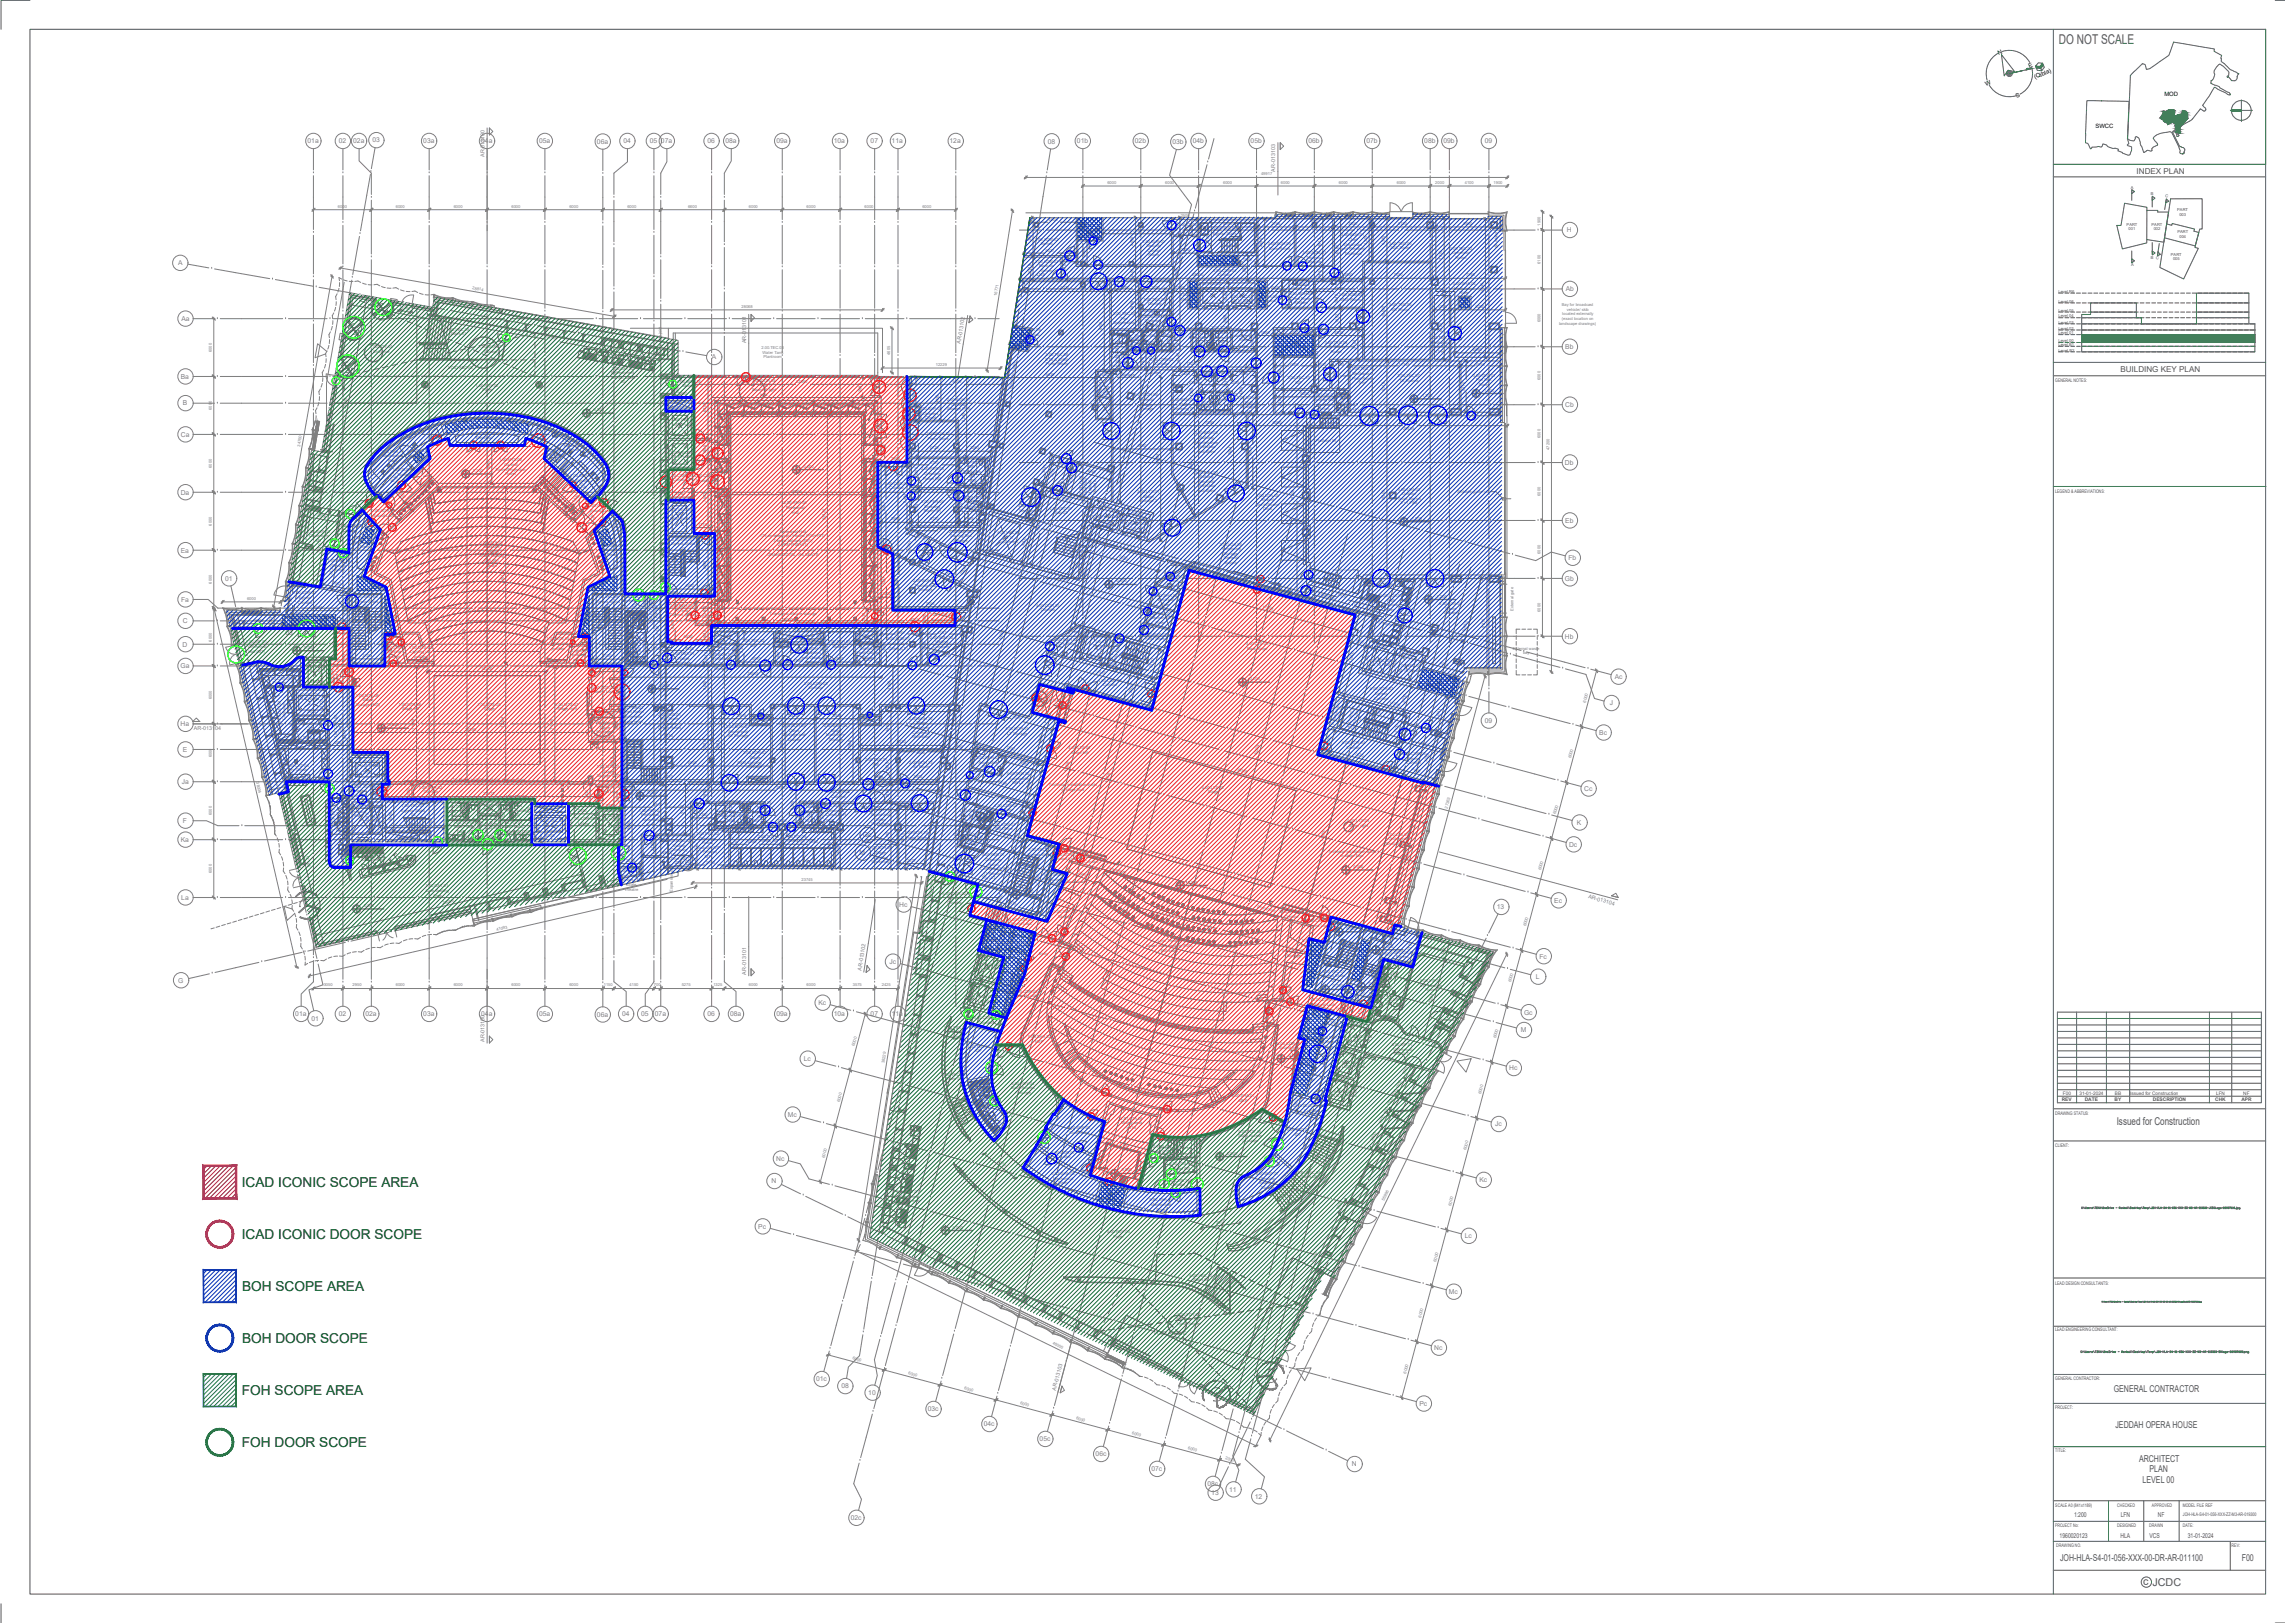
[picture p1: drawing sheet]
<svg xmlns="http://www.w3.org/2000/svg" width="420mm" height="297mm" viewBox="0 0 420 297" stroke-linecap="round" stroke-linejoin="round" font-family="sans-serif">
<defs><g id="words">
<text font-size="2.5" fill="#545454" x="376.9" y="8">DO NOT SCALE</text>
<g font-size="2.5">
<text x="44.3" y="217.2">ICAD ICONIC SCOPE AREA</text>
<text x="44.3" y="226.8">ICAD ICONIC DOOR SCOPE</text>
<text x="44.3" y="236.2">BOH SCOPE AREA</text>
<text x="44.3" y="245.8">BOH DOOR SCOPE</text>
<text x="44.3" y="255.3">FOH SCOPE AREA</text>
<text x="44.3" y="264.9">FOH DOOR SCOPE</text>
</g>
<g font-size="2" fill="#545454">
<text x="387.5" y="206">Issued for Construction</text>
<text x="392.4" y="290.1">c JCDC</text>
</g>
<g font-size="1.7" fill="#545454">
<text x="387" y="254.7">GENERAL CONTRACTOR</text>
<text x="387.3" y="261.3">JEDDAH OPERA HOUSE</text>
<text x="391.6" y="267.6">ARCHITECT</text>
<text x="393.5" y="269.5">PLAN</text>
<text x="392.3" y="271.4">LEVEL 00</text>
<text x="377.1" y="285.7">JOH-HLA-S4-01-056-XXX-00-DR-AR-011100</text>
<text x="410.4" y="285.7">F00</text>
</g>
<g font-size="1.5" fill="#545454">
<text x="391.2" y="31.8">INDEX PLAN</text>
<text x="388.2" y="68.1">BUILDING KEY PLAN</text>
</g>
<g font-size="1.2" fill="#808080">
<text x="56.3" y="26.2">01a</text>
<text x="62" y="26.2">02</text>
<text x="64.7" y="26.2">02a</text>
<text x="68.2" y="26.1">03</text>
<text x="77.5" y="26.2">03a</text>
<text x="88.1" y="26.2">04a</text>
<text x="98.7" y="26.2">05a</text>
<text x="109.3" y="26.3">06a</text>
<text x="114.1" y="26.2">04</text>
<text x="119" y="26.2">05</text>
<text x="121" y="26.2">07a</text>
<text x="129.5" y="26.2">06</text>
<text x="132.8" y="26.2">08a</text>
<text x="142.1" y="26.2">09a</text>
<text x="152.6" y="26.2">10a</text>
<text x="159.4" y="26.2">07</text>
<text x="163.2" y="26.2">11a</text>
<text x="173.8" y="26.2">12a</text>
<text x="191.8" y="26.3">08</text>
<text x="197.2" y="26.2">01b</text>
<text x="207.8" y="26.2">02b</text>
<text x="214.7" y="26.4">03b</text>
<text x="218.4" y="26.2">04b</text>
<text x="229" y="26.2">05b</text>
<text x="239.5" y="26.2">06b</text>
<text x="250.1" y="26.2">07b</text>
<text x="260.8" y="26.2">08b</text>
<text x="264.3" y="26.2">09b</text>
<text x="271.8" y="26.2">09</text>
<text x="286.9" y="42.5">H</text>
<text x="32.6" y="48.5">A</text>
<text x="286.6" y="53.3">Ab</text>
<text x="33.2" y="58.7">Aa</text>
<text x="130.3" y="65.8">A</text>
<text x="286.6" y="63.9">Bb</text>
<text x="33.1" y="69.3">Ba</text>
<text x="33.4" y="74.2">B</text>
<text x="286.6" y="74.5">Cb</text>
<text x="33.1" y="79.9">Ca</text>
<text x="286.5" y="85.1">Db</text>
<text x="33.1" y="90.5">Da</text>
<text x="286.6" y="95.7">Eb</text>
<text x="33.1" y="101.1">Ea</text>
<text x="41.2" y="106.3">01</text>
<text x="286.5" y="106.3">Gb</text>
<text x="287.1" y="102.5">Fb</text>
<text x="33.1" y="110.1">Fa</text>
<text x="33.4" y="118.3">D</text>
<text x="33.4" y="114.1">C</text>
<text x="52.3" y="116.3">03</text>
<text x="286.5" y="116.9">Hb</text>
<text x="33.1" y="122.3">Ga</text>
<text x="295.6" y="124.3">Ac</text>
<text x="294.7" y="129.1">J</text>
<text x="33.1" y="132.9">Ha</text>
<text x="33.4" y="137.6">E</text>
<text x="271.8" y="132.3">09</text>
<text x="292.8" y="134.5">Bc</text>
<text x="33.3" y="143.5">Ja</text>
<text x="160.8" y="143">Fc</text>
<text x="160.2" y="146.8">L</text>
<text x="290" y="144.7">Cc</text>
<text x="33.1" y="154.1">Ka</text>
<text x="33.5" y="150.6">F</text>
<text x="158" y="153.2">Gc</text>
<text x="287.3" y="155">Dc</text>
<text x="288.7" y="151">K</text>
<text x="125.4" y="158.4">G</text>
<text x="157.4" y="156.5">M</text>
<text x="33.2" y="164.7">La</text>
<text x="164.6" y="166">Hc</text>
<text x="274" y="166.4">13</text>
<text x="284.5" y="165.2">Ec</text>
<text x="32.6" y="179.8">G</text>
<text x="162.8" y="176.4">Jc</text>
<text x="281.2" y="179.2">L</text>
<text x="281.8" y="175.4">Fc</text>
<text x="54.1" y="186">01a</text>
<text x="62" y="186">02</text>
<text x="66.9" y="186">02a</text>
<text x="77.5" y="186">03a</text>
<text x="88.1" y="186">04a</text>
<text x="98.7" y="186">05a</text>
<text x="113.9" y="186">04</text>
<text x="117.4" y="186">05</text>
<text x="119.9" y="186">07a</text>
<text x="129.5" y="186">06</text>
<text x="133.7" y="186">08a</text>
<text x="142.1" y="186">09a</text>
<text x="149.8" y="183.9">Kc</text>
<text x="152.6" y="186">10a</text>
<text x="159.4" y="186">07</text>
<text x="163.2" y="186">11a</text>
<text x="279" y="185.7">Gc</text>
<text x="57" y="186.8">01</text>
<text x="109.3" y="186.1">06a</text>
<text x="278.4" y="188.9">M</text>
<text x="147.2" y="194.2">Lc</text>
<text x="276.3" y="195.9">Hc</text>
<text x="144.2" y="204.4">Mc</text>
<text x="273.7" y="206.1">Jc</text>
<text x="142.1" y="212.5">Nc</text>
<text x="141.3" y="216.6">N</text>
<text x="270.8" y="216.4">Kc</text>
<text x="138.8" y="224.9">Pc</text>
<text x="268.2" y="226.6">Lc</text>
<text x="265.3" y="236.8">Mc</text>
<text x="262.6" y="247.1">Nc</text>
<text x="149.4" y="252.8">01c</text>
<text x="154" y="254.1">08</text>
<text x="159" y="255.3">10</text>
<text x="259.9" y="257.3">Pc</text>
<text x="169.9" y="258.3">03c</text>
<text x="180.1" y="261">04c</text>
<text x="190.3" y="263.8">05c</text>
<text x="200.6" y="266.5">06c</text>
<text x="210.8" y="269.3">07c</text>
<text x="247.5" y="268.4">N</text>
<text x="221" y="272">08c</text>
<text x="221.8" y="273.6">13</text>
<text x="225" y="273">11</text>
<text x="229.7" y="274.3">12</text>
<text x="155.8" y="278.2">02c</text>
</g>
<g font-size="1.2" fill="#545454">
<text x="377.1" y="281.5">1960020123</text>
<text x="379.7" y="277.6">1:200</text>
<text x="388.2" y="281.5">HLA</text>
<text x="388.3" y="277.6">LFN</text>
<text x="393.5" y="281.5">VCS</text>
<text x="395" y="277.6">NF</text>
<text x="400.5" y="281.5">31-01-2024</text>
</g>
<g font-size="1.1">
<text x="365.9" y="10.1" transform="rotate(-23 365.9 10.1)">N</text>
<text x="363.6" y="15.7" transform="rotate(-22 363.6 15.7)">W</text>
<text x="369.2" y="17.9" transform="rotate(-24 369.2 17.9)">S</text>
<text x="371.6" y="12.4" transform="rotate(-22 371.6 12.4)">E</text>
<text x="372.6" y="14.5" transform="rotate(-23 372.6 14.5)">(Qibla)</text>
<text x="396.2" y="17.6">MOD</text>
<text x="383.6" y="23.4">SWCC</text>
</g>
<g font-size="1" fill="#808080">
<text x="88.7" y="28.7" transform="rotate(-90 88.7 28.7)">AR-013100</text>
<text x="233.5" y="31.4" transform="rotate(-90 233.5 31.4)">AR-013103</text>
<text x="136.6" y="62.9" transform="rotate(-90 136.6 62.9)">AR-013101</text>
<text x="175.9" y="62.9" transform="rotate(-81 175.9 62.9)">AR-013102</text>
<text x="35.5" y="133.6">AR-013104</text>
<text x="290.7" y="164.4" transform="rotate(15 290.7 164.4)">AR-013104</text>
<text x="136.6" y="178.4" transform="rotate(-90 136.6 178.4)">AR-013101</text>
<text x="157.7" y="177.6" transform="rotate(-81 157.7 177.6)">AR-013102</text>
<text x="88.7" y="190.7" transform="rotate(-90 88.7 190.7)">AR-013100</text>
<text x="211.2" y="244.4">VOID ABOVE</text>
<text x="193.3" y="254.5" transform="rotate(-75 193.3 254.5)">AR-013103</text>
</g>
<g font-size=".9" fill="#545454">
<text x="376.3" y="70">GENERAL NOTES:</text>
<text x="376.3" y="90.2">LEGEND &amp; ABBREVIATIONS:</text>
<text x="377.5" y="201.5">REV</text>
<text x="377.7" y="200.3">F00</text>
<text x="380.7" y="200.3">31-01-2024</text>
<text x="381.7" y="201.5">DATE</text>
<text x="387.1" y="201.5">BY</text>
<text x="387.2" y="200.3">BB</text>
<text x="390" y="200.3">Issued for Construction</text>
<text x="394.1" y="201.5">DESCRIPTION</text>
<text x="405.6" y="201.5">CHK</text>
<text x="405.7" y="200.3">LFN</text>
<text x="410.4" y="201.5">APR</text>
<text x="410.7" y="200.3">NF</text>
<text x="376.2" y="204.1">DRAWING STATUS:</text>
<text x="376.3" y="210">CLIENT:</text>
<text x="376.3" y="235.1">LEAD DESIGN CONSULTANTS:</text>
<text x="376.3" y="243.6">LEAD ENGINEERING CONSULTANT:</text>
<text x="376.2" y="257.8">PROJECT:</text>
<text x="376.3" y="252.5">GENERAL CONTRACTOR:</text>
<text x="376.3" y="265.7">TITLE:</text>
<text x="376.3" y="275.8">SCALE A0 (841x1189)</text>
<text x="387.6" y="275.8">CHECKED</text>
<text x="394" y="275.8">APPROVED</text>
<text x="399.6" y="275.8">MODEL FILE REF</text>
<text x="376.2" y="279.4">PROJECT No:</text>
<text x="387.6" y="279.4">DESIGNED</text>
<text x="393.5" y="279.4">DRAWN</text>
<text x="399.6" y="279.4">DATE:</text>
<text x="399.6" y="277.5">JOH-HLA-S4-01-056-XXX-ZZ-M3-AR-019300</text>
<text x="376.4" y="283.1">DRAWING NO.</text>
<text x="408.6" y="283.1">REV:</text>
</g>
<g font-size=".7" fill="#808080">
<text x="202.7" y="33.7">6000</text>
<text x="213.3" y="33.7">6000</text>
<text x="223.9" y="33.7">6000</text>
<text x="230.9" y="32.1">49917</text>
<text x="234.5" y="33.7">6000</text>
<text x="245.1" y="33.7">6000</text>
<text x="255.7" y="33.7">6000</text>
<text x="262.8" y="33.7">2000</text>
<text x="268.2" y="33.7">4100</text>
<text x="273.4" y="33.7">1900</text>
<text x="61.9" y="38">6000</text>
<text x="72.5" y="38">6000</text>
<text x="83.1" y="38">6000</text>
<text x="93.6" y="38">6000</text>
<text x="104.2" y="38">6000</text>
<text x="114.9" y="38">6000</text>
<text x="126" y="38">6600</text>
<text x="137.1" y="38">6000</text>
<text x="147.7" y="38">6000</text>
<text x="158.3" y="38">6000</text>
<text x="168.9" y="38">6000</text>
<text x="192" y="40.5">4805</text>
<text x="197.4" y="41.6">3.00.SHA.02</text>
<text x="215.7" y="41.5">3.00.COR.04</text>
<text x="216.2" y="39.8">2500</text>
<text x="223.9" y="41.2">5700</text>
<text x="232.8" y="41.2">3765</text>
<text x="239.8" y="40.7">3830</text>
<text x="246.9" y="41.2">3830</text>
<text x="256" y="41.2">6130</text>
<text x="267.9" y="41.2">6660</text>
<text x="282" y="41.3" transform="rotate(-90 282 41.3)">1900</text>
<text x="188.8" y="44.1" transform="rotate(-90 188.8 44.1)">3925</text>
<text x="189.4" y="44.1">3.00.ADM.02</text>
<text x="190.6" y="44.9">Server</text>
<text x="191.4" y="46.2">5427</text>
<text x="194.9" y="47.8">1400</text>
<text x="197.6" y="42.4">Mechanical</text>
<text x="198.6" y="43.2">Riser</text>
<text x="198.6" y="47.1" transform="rotate(-90 198.6 47.1)">2480</text>
<text x="207.4" y="42.4">7095</text>
<text x="207.5" y="45" transform="rotate(-90 207.5 45)">4895</text>
<text x="209.1" y="44.4">3.00.SUP.01</text>
<text x="209.9" y="45.2">Security</text>
<text x="210.1" y="46.1">Control</text>
<text x="210.2" y="46.9">Room</text>
<text x="215.7" y="42.3" transform="rotate(-90 215.7 42.3)">1805</text>
<text x="216.2" y="46">2500</text>
<text x="216.7" y="42.3">Air lock</text>
<text x="221.4" y="44.3" transform="rotate(-90 221.4 44.3)">3100</text>
<text x="222" y="43">Egress Stairs</text>
<text x="222.1" y="47">3.00.SHA.01</text>
<text x="222.1" y="42.2">3.00.VEC.03</text>
<text x="222.3" y="47.9">Mechanical</text>
<text x="223.9" y="43.9">05</text>
<text x="227.5" y="47.8">1820</text>
<text x="231.2" y="45.2" transform="rotate(-90 231.2 45.2)">4895</text>
<text x="232.1" y="44.9">3.00.BOH.05</text>
<text x="232.3" y="45.7">Crew Room</text>
<text x="238.5" y="46.5">3.00.ADM.01</text>
<text x="239.1" y="47.3">Technical</text>
<text x="241.8" y="45.2" transform="rotate(-90 241.8 45.2)">4913</text>
<text x="245.1" y="46.4" transform="rotate(-90 245.1 46.4)">6380</text>
<text x="245.5" y="43.3">3.00.BOH.01</text>
<text x="245.6" y="45.8">and Resident</text>
<text x="246" y="44.9">Electrician</text>
<text x="246.1" y="46.6">Technical</text>
<text x="246.8" y="44.1">Chief</text>
<text x="250.3" y="44.8" transform="rotate(-90 250.3 44.8)">4375</text>
<text x="253.6" y="44.8" transform="rotate(-90 253.6 44.8)">4375</text>
<text x="254.3" y="44.8">3.00.TEC.03</text>
<text x="254.6" y="45.6">SEC Room</text>
<text x="264" y="47.5" transform="rotate(-90 264 47.5)">7515</text>
<text x="265.4" y="45.7">3.00.TEC.02</text>
<text x="265.8" y="46.5">Generator</text>
<text x="266.5" y="47.4">Room</text>
<text x="274.2" y="45.5" transform="rotate(-90 274.2 45.5)">Air intake</text>
<text x="86.5" y="52.9" transform="rotate(10 86.5 52.9)">28814</text>
<text x="188.8" y="50" transform="rotate(-90 188.8 50)">2370</text>
<text x="189.4" y="48.1">3.00.ADM.03</text>
<text x="189.7" y="50.6">4249</text>
<text x="190.3" y="48.9">Back-up</text>
<text x="190.6" y="49.8">Server</text>
<text x="194.2" y="53">9331</text>
<text x="195.2" y="50" transform="rotate(-90 195.2 50)">2370</text>
<text x="205.1" y="53">2790</text>
<text x="207.5" y="50.9" transform="rotate(-90 207.5 50.9)">1400</text>
<text x="210.8" y="53">3260</text>
<text x="215.3" y="53">1540</text>
<text x="215.7" y="50.8" transform="rotate(-90 215.7 50.8)">9558</text>
<text x="217.8" y="53">800</text>
<text x="218.2" y="50.6">28010</text>
<text x="219.4" y="52.2">3.00.VEC.02</text>
<text x="219.6" y="53">Lift 10 Staff</text>
<text x="222.1" y="49.7">3.00.COR.01</text>
<text x="222.9" y="50.6">Corridor</text>
<text x="223.3" y="48.7">Riser</text>
<text x="223.9" y="53">5700</text>
<text x="228" y="49.8" transform="rotate(-90 228 49.8)">2530</text>
<text x="230.4" y="53">800</text>
<text x="232.5" y="53">1546</text>
<text x="236.8" y="53.1">3241</text>
<text x="237.3" y="52">GW01</text>
<text x="239.4" y="48.2">Director</text>
<text x="241.8" y="50.8" transform="rotate(-90 241.8 50.8)">1417</text>
<text x="244.3" y="53.1">4935</text>
<text x="246.1" y="50.6">2930</text>
<text x="255.2" y="50.6">7030</text>
<text x="266" y="52.2">3.00.SHA.04</text>
<text x="266.2" y="53">Mechanical</text>
<text x="267.2" y="53.9">Riser</text>
<text x="268.4" y="50.6">7190</text>
<text x="271.6" y="53.8" transform="rotate(-90 271.6 53.8)">14340</text>
<text x="282" y="48.3" transform="rotate(-90 282 48.3)">6100</text>
<text x="73.4" y="56.5" transform="rotate(10 73.4 56.5)">1090</text>
<text x="135.8" y="56.4">28068</text>
<text x="182.5" y="54.1" transform="rotate(-81 182.5 54.1)">16771</text>
<text x="186.4" y="56.4" transform="rotate(-80 186.4 56.4)">4575</text>
<text x="203.8" y="57.7">3.00.TEC.04</text>
<text x="203.8" y="59.4">Suppression</text>
<text x="205.2" y="58.5">Fire</text>
<text x="207.5" y="56.7" transform="rotate(-90 207.5 56.7)">4898</text>
<text x="209" y="58.1">3.00.SUP.03</text>
<text x="209.3" y="59.8">Closet BoH</text>
<text x="209.3" y="55">3.00.TEC.09</text>
<text x="209.6" y="59">Cleaners</text>
<text x="210.2" y="55.8">Cooling</text>
<text x="210.7" y="57.6">3260</text>
<text x="213.6" y="54.2" transform="rotate(-90 213.6 54.2)">2870</text>
<text x="213.8" y="59.4" transform="rotate(-90 213.8 59.4)">1868</text>
<text x="216" y="54.2">3.00.SHA.05</text>
<text x="216.2" y="55">Mechanical</text>
<text x="217.2" y="55.8">Riser</text>
<text x="224.5" y="59.2" transform="rotate(-90 224.5 59.2)">2068</text>
<text x="224.7" y="55.1" transform="rotate(-90 224.7 55.1)">2400</text>
<text x="225.2" y="54.5">3.00.VEC.01</text>
<text x="225.4" y="55.4">Lift 11 Staff</text>
<text x="229.7" y="54.5">3.00.SHA.06</text>
<text x="229.9" y="55.4">Mechanical</text>
<text x="230.9" y="56.2">Riser</text>
<text x="235.6" y="54.6" transform="rotate(-90 235.6 54.6)">2799</text>
<text x="236.1" y="54">3.00.BOH.08</text>
<text x="236.3" y="54.9">Crew Room</text>
<text x="237" y="55.7">Kitchen</text>
<text x="244.9" y="55.5" transform="rotate(-90 244.9 55.5)">2645</text>
<text x="245.1" y="59.1" transform="rotate(-90 245.1 59.1)">1957</text>
<text x="245.1" y="54.2">3.00.ADM.04</text>
<text x="245.4" y="55">BMS Room</text>
<text x="253.6" y="58" transform="rotate(-90 253.6 58)">10000</text>
<text x="254.3" y="56">3.00.TEC.05</text>
<text x="254.7" y="56.8">MV Room</text>
<text x="263.2" y="56.4">1700</text>
<text x="270.1" y="56.4">5220</text>
<text x="282" y="59" transform="rotate(-90 282 59)">6000</text>
<text x="285.4" y="59.4">landscape drawings)</text>
<text x="285.9" y="56.1">Bay for broadcast</text>
<text x="285.9" y="58.6">(exact location on</text>
<text x="286" y="57.7">located externally</text>
<text x="286.9" y="56.9">vehicle/ skib</text>
<text x="38.8" y="64.4" transform="rotate(-90 38.8 64.4)">6000</text>
<text x="67.7" y="63.7">1.00.FOY.01</text>
<text x="68.4" y="64.5">Entrance</text>
<text x="81.7" y="60.6">1.00.VEC.08</text>
<text x="82.5" y="61.4">Stairs 01</text>
<text x="87.7" y="63.7">1.00.SUP.07</text>
<text x="88.6" y="64.5">Storage</text>
<text x="100" y="61.8" transform="rotate(9 100 61.8)">32420</text>
<text x="121.1" y="64.8" transform="rotate(-90 121.1 64.8)">Expansion joint</text>
<text x="139.4" y="63.9">2.00.TEC.03</text>
<text x="139.6" y="64.7">Water Tank</text>
<text x="139.8" y="65.5">Plantroom</text>
<text x="162.9" y="64.9" transform="rotate(-90 162.9 64.9)">4605</text>
<text x="185.4" y="62.6" transform="rotate(-81 185.4 62.6)">2160</text>
<text x="185.8" y="62.7" transform="rotate(9 185.8 62.7)">1870</text>
<text x="186.3" y="60.6">3.00.SHA.09</text>
<text x="186.5" y="61.4">Mechanical</text>
<text x="187.5" y="62.2">Riser</text>
<text x="191.4" y="65.1">3.00.TEC.06</text>
<text x="191.4" y="66">ETS &amp; CHW</text>
<text x="201.8" y="60.5" transform="rotate(-90 201.8 60.5)">9150</text>
<text x="203.5" y="65.6">3.00.TOI.02</text>
<text x="204" y="63">1630</text>
<text x="204.8" y="64.8" transform="rotate(-90 204.8 64.8)">3635</text>
<text x="205.8" y="64.1">Shower Staff</text>
<text x="206" y="63.2">3.00.TOI.06</text>
<text x="206.9" y="62.3">1380</text>
<text x="207.8" y="61.6">Shower Staff</text>
<text x="207.9" y="60.8">3.00.TOI.07</text>
<text x="209.6" y="63">1380</text>
<text x="210.5" y="66">3.00.COR.02</text>
<text x="211.9" y="61.4">1380</text>
<text x="212" y="64.2">Shower Staff</text>
<text x="212.2" y="63.4">3.00.TOI.08</text>
<text x="214.1" y="62.7" transform="rotate(-90 214.1 62.7)">2042</text>
<text x="217.3" y="60.4">3.00.TOI.05</text>
<text x="217.6" y="62">Accessible</text>
<text x="218.4" y="61.2">Toilet</text>
<text x="218.8" y="62.9">(F)</text>
<text x="218.9" y="63.7">1915</text>
<text x="221.7" y="60.3">3.00.TOI.04</text>
<text x="222" y="62">Accessible</text>
<text x="222.8" y="63.7">1910</text>
<text x="222.9" y="61.1">Toilet</text>
<text x="223.2" y="62.8">(M)</text>
<text x="225.4" y="61.6">Housekeeping</text>
<text x="225.6" y="60.8">3.00.SUP.02</text>
<text x="226.8" y="63.7">2435</text>
<text x="226.8" y="62.5">Store</text>
<text x="229.6" y="63.4" transform="rotate(-90 229.6 63.4)">2042</text>
<text x="230.8" y="61.1">1650</text>
<text x="234.5" y="63.5" transform="rotate(-90 234.5 63.5)">2738</text>
<text x="235.4" y="62.9">3.B2.SHA.01</text>
<text x="236" y="63.8">Electrical</text>
<text x="236.1" y="61.1">4010</text>
<text x="236.6" y="64.6">Riser</text>
<text x="241.3" y="65.8" transform="rotate(-90 241.3 65.8)">6153</text>
<text x="242.5" y="62.9">3.00.TEC.08</text>
<text x="242.9" y="63.8">Life Safety</text>
<text x="243.6" y="64.6">Room</text>
<text x="244.3" y="61.1">4935</text>
<text x="248.2" y="63.8" transform="rotate(-90 248.2 63.8)">3103</text>
<text x="261.7" y="62">3.00.TEC.13</text>
<text x="261.9" y="63.8">Plant Room</text>
<text x="262" y="62.9">Mechanical</text>
<text x="262.8" y="64.6">11 m²</text>
<text x="264" y="60.8" transform="rotate(-90 264 60.8)">6605</text>
<text x="269.7" y="64.2">4690</text>
<text x="62.5" y="70.8" transform="rotate(-80 62.5 70.8)">1090</text>
<text x="82.1" y="67.6">VOID ABOVE</text>
<text x="87.1" y="70.8">1.00.FOY.02</text>
<text x="88.3" y="71.6">Foyer</text>
<text x="111.9" y="69.3">Bar MT Level</text>
<text x="111.9" y="68.5">Refreshment</text>
<text x="111.9" y="67.7">1.00.CAT.02</text>
<text x="113.7" y="70.2">00</text>
<text x="124" y="70">2.00.BOH.18</text>
<text x="124.2" y="71.9" transform="rotate(-90 124.2 71.9)">2080</text>
<text x="124.9" y="70.9">Storage</text>
<text x="137.7" y="71.6">Sound &amp; light</text>
<text x="137.7" y="69.9">2.00.COR.04</text>
<text x="138.7" y="70.7">Lobby /</text>
<text x="145.8" y="70.1">22390</text>
<text x="157.7" y="71.8" transform="rotate(-90 157.7 71.8)">2080</text>
<text x="171.3" y="67">12229</text>
<text x="174.4" y="70.1">9459</text>
<text x="185.2" y="71.2" transform="rotate(-81 185.2 71.2)">Expansion joint</text>
<text x="191.4" y="68.7">9439</text>
<text x="191.5" y="66.8">Pump Room</text>
<text x="201.3" y="68.7">1490</text>
<text x="203.4" y="67.3">Access Staff</text>
<text x="204.2" y="66.4">Shower</text>
<text x="205.1" y="68.8">Storage</text>
<text x="209.4" y="66.9" transform="rotate(-90 209.4 66.9)">1870</text>
<text x="210.1" y="68.5">Lockers</text>
<text x="211.4" y="66.8">Corridor</text>
<text x="216" y="66.2" transform="rotate(-90 216 66.2)">4242</text>
<text x="216.2" y="68.6">2435</text>
<text x="217.2" y="66.8">13220</text>
<text x="217.7" y="70.3">4205</text>
<text x="220.1" y="70.6" transform="rotate(-90 220.1 70.6)">2016</text>
<text x="220.2" y="68.6">1600</text>
<text x="223" y="68.5">1600</text>
<text x="224.7" y="70.8" transform="rotate(-90 224.7 70.8)">2016</text>
<text x="225.3" y="70.3">4205</text>
<text x="226.8" y="68.7">2435</text>
<text x="234.5" y="69.1" transform="rotate(-90 234.5 69.1)">3255</text>
<text x="235.7" y="69.3">3.00.TEC.10</text>
<text x="236.1" y="66.9">4000</text>
<text x="237.2" y="70.2">IDF</text>
<text x="241.2" y="66.9">1510</text>
<text x="244.4" y="66.9">1700</text>
<text x="244.7" y="69.5" transform="rotate(-90 244.7 69.5)">2830</text>
<text x="247.4" y="67.8">3.00.TEC.14</text>
<text x="247.6" y="69.5">Plant Room</text>
<text x="247.6" y="68.7">Mechanical</text>
<text x="248.8" y="70.4">5 m²</text>
<text x="253.6" y="71.6" transform="rotate(-90 253.6 71.6)">5310</text>
<text x="255.8" y="69">3.00.TEC.07</text>
<text x="256.1" y="66.9">11345</text>
<text x="256.2" y="69.8">TX Rooms</text>
<text x="268.3" y="71.6" transform="rotate(-90 268.3 71.6)">5310</text>
<text x="269.6" y="68.9">3.00.TEC.01</text>
<text x="270.2" y="66.9">4050</text>
<text x="270.2" y="69.8">Fire Sec.</text>
<text x="270.7" y="70.6">Room</text>
<text x="271.5" y="71.7">-1,200</text>
<text x="282" y="69.6" transform="rotate(-90 282 69.6)">6000</text>
<text x="38.8" y="75" transform="rotate(-90 38.8 75)">6000</text>
<text x="63.2" y="74.9" transform="rotate(-80 63.2 74.9)">22385</text>
<text x="87.1" y="76">1.00.SHA.03</text>
<text x="87.4" y="76.8">Mechanical</text>
<text x="88.4" y="77.7">Riser</text>
<text x="108.7" y="75.3">0,000</text>
<text x="122.3" y="73.8">2.00.SHA.01</text>
<text x="122.6" y="74.6">Mechanical</text>
<text x="123" y="77.1">2.00.VEC.04</text>
<text x="123.1" y="78">Lift 4 Public</text>
<text x="123.6" y="75.4">Riser</text>
<text x="124.2" y="72.2">1860</text>
<text x="129.3" y="75.5" transform="rotate(-90 129.3 75.5)">6310</text>
<text x="139.2" y="72.4">lock</text>
<text x="165.7" y="77.9" transform="rotate(-90 165.7 77.9)">9080</text>
<text x="167.6" y="76.6" transform="rotate(-90 167.6 76.6)">1410</text>
<text x="167.6" y="72.7" transform="rotate(-90 167.6 72.7)">2850</text>
<text x="168.3" y="75.1">2.00.SUP.02</text>
<text x="168.9" y="75.9">Cleaners</text>
<text x="169.3" y="76.8">Closet</text>
<text x="171.9" y="73.8" transform="rotate(-90 171.9 73.8)">4430</text>
<text x="173.3" y="75.1">Storage (RH)</text>
<text x="173.4" y="73.4">2.00.BOH.07</text>
<text x="174.2" y="74.2">General</text>
<text x="176.6" y="77.2" transform="rotate(-90 176.6 77.2)">8245</text>
<text x="200.8" y="73.6" transform="rotate(-90 200.8 73.6)">3.00.SHA.07</text>
<text x="201.6" y="73.4" transform="rotate(-90 201.6 73.4)">Mechanical</text>
<text x="202.5" y="72.4" transform="rotate(-90 202.5 72.4)">Riser</text>
<text x="203.1" y="72.3" transform="rotate(-90 203.1 72.3)">4850</text>
<text x="207.7" y="72.6">3.00.BOH.04</text>
<text x="208.6" y="73.4">General</text>
<text x="208.6" y="75.1">Storage</text>
<text x="209" y="74.2">Stage</text>
<text x="214.5" y="73.4">3.00.BOH.06</text>
<text x="214.5" y="75.1">Changing (F)</text>
<text x="215.9" y="74.2">Staff</text>
<text x="218.4" y="72.6" transform="rotate(-90 218.4 72.6)">4305</text>
<text x="219.3" y="73.9">3.00.TOI.09</text>
<text x="219.6" y="74.7">Toilets (F)</text>
<text x="220.6" y="77.5">7590</text>
<text x="222.6" y="72.5">3.00.TOI.03</text>
<text x="222.9" y="73.4">Toilets (M)</text>
<text x="226.4" y="73">3.00.BOH.07</text>
<text x="227.1" y="74.7">Changing</text>
<text x="227.5" y="72.4" transform="rotate(-90 227.5 72.4)">4305</text>
<text x="227.8" y="73.9">Staff</text>
<text x="228" y="75.5">(M)</text>
<text x="233" y="77.5">6080</text>
<text x="234.5" y="74.3" transform="rotate(-90 234.5 74.3)">2260</text>
<text x="238.1" y="72.3">6200</text>
<text x="240.3" y="72.5">3.00.LOA.01</text>
<text x="240.3" y="73.4">Loading Bay</text>
<text x="241.2" y="74.2">Control</text>
<text x="241.4" y="75.1">Room</text>
<text x="244.5" y="75.2">Toilet (M +F)</text>
<text x="244.7" y="74.4">3.00.TOI.01</text>
<text x="244.9" y="72.3">1215</text>
<text x="245.9" y="73.8" transform="rotate(-90 245.9 73.8)">2260</text>
<text x="260.1" y="72.7">-1,200</text>
<text x="54.9" y="81.8" transform="rotate(-80 54.9 81.8)">34760</text>
<text x="69.8" y="82.8">1.00.SHA.10</text>
<text x="70" y="83.7">Mechanical</text>
<text x="74.5" y="82.7">1.00.SHA.19</text>
<text x="74.7" y="83.6">Mechanical</text>
<text x="86.4" y="79.6">1.B2.SHA.08</text>
<text x="87.1" y="80.4">Electrical</text>
<text x="87.8" y="81.3">Riser</text>
<text x="99.6" y="82.6">1.00.SHA.20 Riser</text>
<text x="99.9" y="83.5">Mechanical</text>
<text x="102.9" y="80.9">1.00.SHA.16</text>
<text x="103.2" y="81.8">Mechanical</text>
<text x="122.7" y="83">2.00.VEC.03</text>
<text x="122.9" y="83.9">Lift 3 Public</text>
<text x="129.3" y="83.1" transform="rotate(-90 129.3 83.1)">1905</text>
<text x="168" y="81" transform="rotate(-90 168 81)">3645</text>
<text x="169.6" y="79.7">2.00.BOH.11</text>
<text x="169.8" y="80.5">Piano Store</text>
<text x="170.2" y="82.2">4720</text>
<text x="177.6" y="82.2">3263</text>
<text x="182.8" y="79.5" transform="rotate(-81 182.8 79.5)">16578</text>
<text x="204.7" y="81" transform="rotate(-90 204.7 81)">13522</text>
<text x="208.3" y="81.8">6060</text>
<text x="218.7" y="79.5">3.00.BOH.02</text>
<text x="218.8" y="81.2">Maintenance</text>
<text x="219.2" y="82">Workshop</text>
<text x="219.3" y="82.9">and Store</text>
<text x="219.6" y="80.3">Building</text>
<text x="225.5" y="83.4" transform="rotate(-90 225.5 83.4)">7524</text>
<text x="229.1" y="83.5" transform="rotate(-90 229.1 83.5)">7625</text>
<text x="240.9" y="80.9">Platform lift</text>
<text x="256.9" y="78.7">20435</text>
<text x="282" y="80.2" transform="rotate(-90 282 80.2)">6000</text>
<text x="283.7" y="82.3" transform="rotate(-90 283.7 82.3)">47200</text>
<text x="38.8" y="85.6" transform="rotate(-90 38.8 85.6)">6000</text>
<text x="71" y="84.5">Riser</text>
<text x="71.7" y="88.5" transform="rotate(-43 71.7 88.5)">4235</text>
<text x="71.9" y="86.2">1.00.SUP.05</text>
<text x="72.8" y="87">Storage</text>
<text x="75.8" y="84.4">Riser</text>
<text x="86.6" y="86.4">1,100</text>
<text x="89.7" y="85.9" transform="rotate(-90 89.7 85.9)">3840</text>
<text x="90.8" y="86.1">Room/Projection</text>
<text x="91.4" y="84.4">1.00.MTS.02</text>
<text x="92.4" y="85.3">Control</text>
<text x="92.5" y="87">Room</text>
<text x="100.9" y="84.3">Riser</text>
<text x="103.2" y="86.2" transform="rotate(-47 103.2 86.2)">1263</text>
<text x="104.4" y="87.3">1.00.SUP.04</text>
<text x="105.3" y="88.1">Storage</text>
<text x="106" y="88.5" transform="rotate(43 106 88.5)">4235</text>
<text x="122.3" y="87.3">2.00.COR.08</text>
<text x="122.8" y="89.6" transform="rotate(-90 122.8 89.6)">2995</text>
<text x="123.2" y="88.1">Corridor</text>
<text x="127.1" y="87.3">2.00.COR.01</text>
<text x="127.4" y="88.1">Sound Lock</text>
<text x="147.1" y="85.6">0,000</text>
<text x="162" y="88.7">2.00.COR.06</text>
<text x="162.8" y="89.6">Corridor</text>
<text x="163.1" y="84.2">2990</text>
<text x="168" y="87.1" transform="rotate(-90 168 87.1)">3005</text>
<text x="168.6" y="86.1">2.00.PER.03</text>
<text x="169" y="87.8">Room (M)</text>
<text x="169.2" y="86.9">Dressing</text>
<text x="170.2" y="84.9">4720</text>
<text x="175.9" y="84.8">2.00.PER.06</text>
<text x="176.3" y="87.2" transform="rotate(-90 176.3 87.2)">2745</text>
<text x="176.3" y="86.5">Sanitaries</text>
<text x="177.1" y="88.3">2754</text>
<text x="177.4" y="85.7">DR</text>
<text x="177.4" y="87.4">(M)</text>
<text x="189.5" y="89.9" transform="rotate(15 189.5 89.9)">897</text>
<text x="191.2" y="86.6" transform="rotate(-75 191.2 86.6)">3181</text>
<text x="192.8" y="87.4" transform="rotate(-75 192.8 87.4)">3275</text>
<text x="193.5" y="84.8" transform="rotate(15 193.5 84.8)">1952</text>
<text x="196.2" y="88.3" transform="rotate(-75 196.2 88.3)">3300</text>
<text x="198.9" y="86.3" transform="rotate(15 198.9 86.3)">4048</text>
<text x="212.1" y="85" transform="rotate(-90 212.1 85)">16884</text>
<text x="218.3" y="86.1" transform="rotate(-90 218.3 86.1)">10401</text>
<text x="218.7" y="86.7">3.00.BOH.03</text>
<text x="219.2" y="89.2">Workshop</text>
<text x="219.4" y="88.4">Electrical</text>
<text x="219.6" y="87.5">Building</text>
<text x="255.9" y="89.8">3.00.LOA.02</text>
<text x="58" y="94.5" transform="rotate(10 58 94.5)">3598</text>
<text x="68.1" y="93.7">1.00.COR.06</text>
<text x="68.3" y="94.6">Sound Lock</text>
<text x="72.9" y="90.1" transform="rotate(47 72.9 90.1)">1520</text>
<text x="74.7" y="92" transform="rotate(47 74.7 92)">850</text>
<text x="101.1" y="91.1" transform="rotate(43 101.1 91.1)">5004</text>
<text x="103.5" y="93.6" transform="rotate(-48 103.5 93.6)">850</text>
<text x="105.1" y="92" transform="rotate(-47 105.1 92)">1520</text>
<text x="107.7" y="94.1" transform="rotate(43 107.7 94.1)">2150</text>
<text x="107.7" y="92.8">1.00.COR.05</text>
<text x="108.1" y="93.7">Sound Lock</text>
<text x="122.5" y="93.4">2.00.VEC.01</text>
<text x="122.7" y="95.1">F&amp;B/Waste</text>
<text x="123.7" y="90.6">2430</text>
<text x="123.7" y="94.3">Lift 2</text>
<text x="129.3" y="91.8" transform="rotate(-90 129.3 91.8)">7542</text>
<text x="143.5" y="92.3">2.00.REH.04</text>
<text x="143.9" y="93.1">Rehearsal</text>
<text x="144.7" y="90.2">16000</text>
<text x="145" y="94">Hall</text>
<text x="151.1" y="95.2" transform="rotate(-90 151.1 95.2)">22720</text>
<text x="162.1" y="93.6" transform="rotate(-90 162.1 93.6)">8267</text>
<text x="163.1" y="95.2">2990</text>
<text x="165.9" y="92" transform="rotate(-90 165.9 92)">6494</text>
<text x="168.1" y="93.8" transform="rotate(-90 168.1 93.8)">3795</text>
<text x="168.6" y="92.1">2.00.PER.04</text>
<text x="169.1" y="93.8">Room (F)</text>
<text x="169.2" y="92.9">Dressing</text>
<text x="170.2" y="95.2">4720</text>
<text x="176.3" y="93.7" transform="rotate(-90 176.3 93.7)">3995</text>
<text x="176.6" y="92.9">Sanitaries (F)</text>
<text x="176.6" y="95.2">2104</text>
<text x="176.7" y="91.3">2.00.PER.07</text>
<text x="176.9" y="90.1">2544</text>
<text x="178.3" y="92.1">DR</text>
<text x="186.4" y="92.8">4.B2.SHA.04</text>
<text x="186.7" y="93.6">Mechanical</text>
<text x="187.7" y="94.5">Riser</text>
<text x="189.7" y="92.3" transform="rotate(-75 189.7 92.3)">3859</text>
<text x="192.1" y="93.3">4.00.VEC.07</text>
<text x="192.9" y="94.2">Stair 02</text>
<text x="194.4" y="91.2" transform="rotate(15 194.4 91.2)">4500</text>
<text x="198.2" y="91.4" transform="rotate(-90 198.2 91.4)">3.00.BOH.09</text>
<text x="199" y="91" transform="rotate(-90 199 91)">Hazardous</text>
<text x="199.8" y="90.5" transform="rotate(-90 199.8 90.5)">Material</text>
<text x="200.2" y="94.6" transform="rotate(-75 200.2 94.6)">2400</text>
<text x="200.4" y="94.8">3.00.VEC.04</text>
<text x="200.7" y="90.5" transform="rotate(-90 200.7 90.5)">Storage</text>
<text x="201.4" y="95.6">Lift 13</text>
<text x="202" y="92.8" transform="rotate(15 202 92.8)">3000</text>
<text x="205.6" y="96" transform="rotate(-75 205.6 96)">2400</text>
<text x="207.2" y="94.2" transform="rotate(15 207.2 94.2)">2800</text>
<text x="208.2" y="90.3">3.00.LTS.01</text>
<text x="208.7" y="92">storage 2</text>
<text x="209.3" y="91.1">Stage</text>
<text x="219.3" y="90">and Store</text>
<text x="229.9" y="92.5">Get-in/Scene</text>
<text x="230" y="90.9">3.00.LOA.03</text>
<text x="230.9" y="91.7">Shared</text>
<text x="231.2" y="93.4">Dock</text>
<text x="236.9" y="91.7" transform="rotate(-90 236.9 91.7)">18906</text>
<text x="253.6" y="91.7" transform="rotate(-90 253.6 91.7)">16500</text>
<text x="255.9" y="91.4">Truck Bays x</text>
<text x="256.4" y="92.3">3 +1 F&amp;B</text>
<text x="256.7" y="90.6">Outdoor</text>
<text x="258.2" y="95.1">-1,200</text>
<text x="266.8" y="90.2">Slidable guide rail</text>
<text x="282" y="90.8" transform="rotate(-90 282 90.8)">6000</text>
<text x="38.8" y="96.2" transform="rotate(-90 38.8 96.2)">6000</text>
<text x="56.2" y="97.5">1.00.SUP.02</text>
<text x="56.6" y="98.3">Cloakroom</text>
<text x="57.8" y="99.2">MT</text>
<text x="58.6" y="101.2" transform="rotate(-80 58.6 101.2)">7830</text>
<text x="61.8" y="96.4">1.00.COR.07</text>
<text x="62" y="98.3" transform="rotate(-80 62 98.3)">3830</text>
<text x="62.8" y="97.3">Corridor</text>
<text x="64.6" y="98.6">1.B2.SHA.04</text>
<text x="64.9" y="99.5">Mechanical</text>
<text x="65.9" y="100.3">Riser</text>
<text x="87.9" y="99.5">1.00.MTA.01</text>
<text x="88.6" y="100.3">Midscale</text>
<text x="88.8" y="101.2">Theatre</text>
<text x="109.9" y="100.1">1.B2.SHA.02</text>
<text x="110.2" y="100.9">Mechanical</text>
<text x="111.2" y="101.8">Riser</text>
<text x="122.9" y="99.8">Egress Stairs</text>
<text x="123" y="99">2.00.VEC.02</text>
<text x="124.7" y="100.7">03</text>
<text x="127.8" y="96.2">1774</text>
<text x="139.1" y="98.3">175 on telescopic tribune (F00+F01)</text>
<text x="140.5" y="101.7">GRAND TOTAL 184 SEATS</text>
<text x="141.6" y="99.2">7 seats balcony (F01)</text>
<text x="142.4" y="100">2 PRM (F00+01)</text>
<text x="142.7" y="97.5">Rehearsal Hall</text>
<text x="166.3" y="100.7" transform="rotate(-65 166.3 100.7)">2900</text>
<text x="167.9" y="98.2" transform="rotate(26 167.9 98.2)">2277</text>
<text x="171.8" y="97.1">6995</text>
<text x="173.7" y="97.5">2.00.SUP.03</text>
<text x="173.9" y="98.4">Touring Box</text>
<text x="174.6" y="99.2">Storage</text>
<text x="182.5" y="97.8">4.00.VEC.06</text>
<text x="182.9" y="99.5">Equipment</text>
<text x="183.6" y="98.6">Lift 17</text>
<text x="187.5" y="100" transform="rotate(-75 187.5 100)">4200</text>
<text x="190.1" y="97.4" transform="rotate(-75 190.1 97.4)">7800</text>
<text x="195.8" y="100.3">4.00.SHA.05</text>
<text x="196" y="101.1">Mechanical</text>
<text x="197" y="101.9">Riser</text>
<text x="200.6" y="96.5">Performers</text>
<text x="206" y="96.1">3.00.VEC.05</text>
<text x="206.2" y="97.8">Performers</text>
<text x="207" y="97">Lift 14</text>
<text x="223.2" y="99.9">3.00.LOA.06</text>
<text x="223.6" y="100.7">Temporary</text>
<text x="224" y="101.5">Storage,</text>
<text x="282" y="101.4" transform="rotate(-90 282 101.4)">6000</text>
<text x="38.8" y="106.8" transform="rotate(-90 38.8 106.8)">6000</text>
<text x="60" y="102.9">1.00.SUP.03</text>
<text x="60.8" y="106.9" transform="rotate(10 60.8 106.9)">2882</text>
<text x="60.8" y="105.2" transform="rotate(-80 60.8 105.2)">3830</text>
<text x="60.8" y="103.7">Security</text>
<text x="61.2" y="104.5">Room</text>
<text x="87.9" y="102">Stalls seating</text>
<text x="88.6" y="102.9">(00) 391</text>
<text x="89.2" y="103.7">seats</text>
<text x="92.2" y="106.4" transform="rotate(-90 92.2 106.4)">18165</text>
<text x="125.5" y="107.4">4450</text>
<text x="129.3" y="104.2" transform="rotate(-90 129.3 104.2)">5995</text>
<text x="162.1" y="107.2" transform="rotate(-90 162.1 107.2)">7427</text>
<text x="164.4" y="107.3" transform="rotate(-90 164.4 107.3)">5580</text>
<text x="167.2" y="106.6">2.00.BOH.08</text>
<text x="167.4" y="107.4">Touring Box</text>
<text x="173.2" y="104.8" transform="rotate(26 173.2 104.8)">6731</text>
<text x="176.2" y="105.3" transform="rotate(-64 176.2 105.3)">2900</text>
<text x="193.8" y="105.8" transform="rotate(15 193.8 105.8)">18363</text>
<text x="198.5" y="106.4" transform="rotate(-75 198.5 106.4)">10220</text>
<text x="204.4" y="106.6">0,000</text>
<text x="204.8" y="102.2" transform="rotate(15 204.8 102.2)">7650</text>
<text x="212.9" y="105.7">4.00.SUP.02</text>
<text x="213.4" y="107.4">Cupboard</text>
<text x="214.1" y="106.6">Paint</text>
<text x="224.1" y="102.4">General</text>
<text x="224.3" y="103.2">Supply</text>
<text x="253.4" y="107" transform="rotate(15 253.4 107)">4828</text>
<text x="45.2" y="109.8">6000</text>
<text x="46.7" y="113.8">4802</text>
<text x="52.5" y="112.6">1.00.SHA.18</text>
<text x="53.1" y="113.4">Electrical</text>
<text x="53.4" y="110.7" transform="rotate(-90 53.4 110.7)">3067</text>
<text x="53.6" y="108.8">1.00.COR.01</text>
<text x="54.5" y="110.5">Corridor</text>
<text x="54.7" y="109.6">Egress</text>
<text x="57.4" y="111.4">6435</text>
<text x="63.2" y="112.5" transform="rotate(-90 63.2 112.5)">3385</text>
<text x="64.9" y="110.3">Egress Stairs</text>
<text x="65" y="109.5">1.00.VEC.05</text>
<text x="66.7" y="111.1">01</text>
<text x="68.6" y="113.2">1.00.SHA.09</text>
<text x="105.2" y="112.7">1.00.SHA.06</text>
<text x="106.5" y="113.6">Shaft</text>
<text x="109.1" y="110.3">Egress Stairs Egress Stairs</text>
<text x="109.2" y="109.5">1.00.VEC.06</text>
<text x="110.9" y="111.2">02</text>
<text x="114" y="109.4">1.00.VEC.06</text>
<text x="115.5" y="112.6">2170</text>
<text x="115.8" y="111">02</text>
<text x="120.3" y="113" transform="rotate(-90 120.3 113)">Egress</text>
<text x="121.2" y="113.2" transform="rotate(-90 121.2 113.2)">Corridor</text>
<text x="122.6" y="112.8">Dimmer (RH)</text>
<text x="122.7" y="111.1">2.00.REH.05</text>
<text x="123.6" y="111.9">AV and</text>
<text x="123.9" y="109.9">2860</text>
<text x="128" y="113.1">2.00.COR.07</text>
<text x="128.6" y="109.8">1500</text>
<text x="129.2" y="114">Lobby</text>
<text x="129.3" y="112.5" transform="rotate(-90 129.3 112.5)">2875</text>
<text x="140.9" y="112.6">Telescopic tribune storage</text>
<text x="143.1" y="113.7">16000</text>
<text x="158.4" y="113.8" transform="rotate(-90 158.4 113.8)">1430</text>
<text x="161.5" y="109">1200</text>
<text x="166.7" y="113.7">8315</text>
<text x="168.1" y="108.3">Storage</text>
<text x="169.5" y="110.7">7456</text>
<text x="169.5" y="113.9" transform="rotate(-90 169.5 113.9)">1600</text>
<text x="170.2" y="112.8">2.00.COR.05</text>
<text x="170.5" y="113.7">Sound Lock</text>
<text x="189.7" y="111">4.00.COR.01</text>
<text x="190.5" y="111.8">Corridor</text>
<text x="210.4" y="112.5">4.00.SHA.01</text>
<text x="210.6" y="113.4">Mechanical</text>
<text x="211.3" y="109.2">4.B2.SHA.02</text>
<text x="211.9" y="110">Electrical</text>
<text x="212.6" y="110.9">Riser</text>
<text x="231.1" y="111.2" transform="rotate(15 231.1 111.2)">17808</text>
<text x="235.6" y="109" transform="rotate(-75 235.6 109)">150</text>
<text x="241.3" y="108.9" transform="rotate(15 241.3 108.9)">EGRESS</text>
<text x="244.8" y="109" transform="rotate(15 244.8 109)">7425</text>
<text x="248.2" y="111.5" transform="rotate(-75 248.2 111.5)">1400</text>
<text x="252.3" y="114" transform="rotate(15 252.3 114)">Expansion joint</text>
<text x="252.6" y="109.3">3.00.LOA.05</text>
<text x="253" y="111">Temporary</text>
<text x="254" y="110.1">F&amp;B</text>
<text x="254.1" y="111.8">Bay</text>
<text x="258.1" y="113" transform="rotate(-75 258.1 113)">7180</text>
<text x="262.8" y="109.4">-1,200</text>
<text x="263.5" y="110.7">3.00.LOA.04</text>
<text x="264.4" y="112.4">Storage</text>
<text x="264.6" y="111.6">Waste</text>
<text x="277.1" y="111.8" transform="rotate(-90 277.1 111.8)">External gate</text>
<text x="282" y="112" transform="rotate(-90 282 112)">6000</text>
<text x="38.8" y="117.4" transform="rotate(-90 38.8 117.4)">6000</text>
<text x="45" y="117.8">1.00.VIP.01</text>
<text x="45.3" y="118.6">VIP Arrival</text>
<text x="45.5" y="119.4">Hall (MT)</text>
<text x="49.8" y="114.5" transform="rotate(-90 49.8 114.5)">1203</text>
<text x="53.7" y="114.2">Riser</text>
<text x="55.7" y="118.7">0,000</text>
<text x="56" y="114.3">5100</text>
<text x="59.2" y="114.6" transform="rotate(-90 59.2 114.6)">1003</text>
<text x="61.8" y="115.5">1400</text>
<text x="64.9" y="115.9" transform="rotate(-90 64.9 115.9)">7221</text>
<text x="69.9" y="118.7">1.00.COR.10</text>
<text x="70" y="114">Shaft</text>
<text x="70.8" y="119.6">Lighting</text>
<text x="74.9" y="118.7">1.00.MTS.03</text>
<text x="75.1" y="119.6">Lighting ctrl.</text>
<text x="85.1" y="117.1" transform="rotate(-90 85.1 117.1)">30369</text>
<text x="100" y="117.2">1.00.MTS.04</text>
<text x="100.2" y="118">Lighting ctrl.</text>
<text x="100.9" y="118.9">position</text>
<text x="103.8" y="118.4">1.00.COR.11</text>
<text x="104.8" y="119.2">Lighting</text>
<text x="108.9" y="115.9" transform="rotate(-90 108.9 115.9)">7200</text>
<text x="115.2" y="117.7" transform="rotate(-90 115.2 117.7)">5425</text>
<text x="117.3" y="119.8" transform="rotate(-90 117.3 119.8)">F&amp;B Local</text>
<text x="119.1" y="118.9">1915</text>
<text x="119.5" y="114.1" transform="rotate(-90 119.5 114.1)">1.00.COR.04</text>
<text x="120.6" y="116.1" transform="rotate(-90 120.6 116.1)">7135</text>
<text x="123.1" y="119.9">2.00.FBS.01</text>
<text x="123.4" y="115.1" transform="rotate(-90 123.4 115.1)">4870</text>
<text x="125.2" y="116.8">4530</text>
<text x="125.4" y="118.9">4530</text>
<text x="129.3" y="117" transform="rotate(-90 129.3 117)">1825</text>
<text x="130" y="115.8">2.B1.SHA.02</text>
<text x="130.3" y="116.7">Mechanical</text>
<text x="131.3" y="117.5">Riser</text>
<text x="131.9" y="118.9">2520</text>
<text x="134.6" y="119.9" transform="rotate(-90 134.6 119.9)">2040</text>
<text x="135.9" y="117.5">2.00.TEC.02</text>
<text x="136" y="119.5" transform="rotate(-90 136 119.5)">3390</text>
<text x="137.3" y="118.3">IDF</text>
<text x="142.5" y="117.4" transform="rotate(-90 142.5 117.4)">1050</text>
<text x="144.3" y="116.8">5000</text>
<text x="145.4" y="115.7">2.B1.SHA.04</text>
<text x="146.1" y="116.5">Electrical</text>
<text x="146.5" y="118.9">2.00.BOH.16</text>
<text x="146.7" y="117.3">Riser</text>
<text x="147.1" y="119.7">Exhibition</text>
<text x="150.1" y="117.6" transform="rotate(-90 150.1 117.6)">1200</text>
<text x="151.5" y="117.7">2.00.REH.01</text>
<text x="151.6" y="119.5" transform="rotate(-90 151.6 119.5)">3385</text>
<text x="152.4" y="118.5">Storage</text>
<text x="157" y="118.1">2.00.BOH.06</text>
<text x="157" y="114.8">2.B1.SHA.05</text>
<text x="157.2" y="119.7">and Display</text>
<text x="157.3" y="117.6" transform="rotate(-90 157.3 117.6)">1200</text>
<text x="157.3" y="115.7">Mechanical</text>
<text x="157.5" y="118.9">Exhibition</text>
<text x="157.8" y="117.2">2350</text>
<text x="158.3" y="116.5">Riser</text>
<text x="162.1" y="119.2" transform="rotate(-90 162.1 119.2)">3991</text>
<text x="162.3" y="117.2">2.00.ADM.01</text>
<text x="162.5" y="118">Productions</text>
<text x="162.7" y="118.9">Office (LT)</text>
<text x="164.1" y="116">4067</text>
<text x="169.5" y="119" transform="rotate(-90 169.5 119)">3840</text>
<text x="170.2" y="116.9">2.00.ADM.02</text>
<text x="170.8" y="118.6">Company</text>
<text x="170.9" y="119.4">Manager</text>
<text x="171.2" y="117.7">Visiting</text>
<text x="171.7" y="116">4187</text>
<text x="183.3" y="117.2" transform="rotate(-75 183.3 117.2)">14985</text>
<text x="193" y="117.3">4.00.BOH.02</text>
<text x="193.3" y="118.1">FOH Store</text>
<text x="195.8" y="115.9">Pressurisation</text>
<text x="196" y="115">4.00.SHA.02</text>
<text x="197.3" y="116.7">Shaft</text>
<text x="199.5" y="116.8">4.00.VEC.02</text>
<text x="200.1" y="118.5">Technical</text>
<text x="200.6" y="117.7">Lift 12</text>
<text x="209.4" y="116.3">4.00.SUP.01</text>
<text x="209.7" y="117.2">FOH Store</text>
<text x="211.6" y="114.2">Riser</text>
<text x="228.2" y="118.1">4.00.LTS.05</text>
<text x="228.3" y="118.9">Back stage</text>
<text x="248" y="117.4" transform="rotate(16 248 117.4)">1500</text>
<text x="252.2" y="118.5" transform="rotate(15 252.2 118.5)">2750</text>
<text x="257.2" y="119.9" transform="rotate(15 257.2 119.9)">2750</text>
<text x="268.2" y="115.7" transform="rotate(-75 268.2 115.7)">10455</text>
<text x="271.9" y="114.9" transform="rotate(-90 271.9 114.9)">9215</text>
<text x="277" y="118.9">External waste</text>
<text x="278.8" y="119.7">bay</text>
<text x="49.1" y="124.4">1.00.CAT.08</text>
<text x="50" y="125.2">Freezer</text>
<text x="50.3" y="122.8">4402</text>
<text x="55.6" y="122.2">1.00.VEC.09</text>
<text x="56.2" y="123.1">Lift 1 VIP</text>
<text x="56.8" y="125">2400</text>
<text x="59.2" y="124.8" transform="rotate(-90 59.2 124.8)">2800</text>
<text x="61.2" y="125.7" transform="rotate(-90 61.2 125.7)">1.00.COR.12</text>
<text x="61.3" y="121.2">2055</text>
<text x="62" y="125.4" transform="rotate(-90 62 125.4)">Sound Lock</text>
<text x="63.2" y="121.2" transform="rotate(-90 63.2 121.2)">6072</text>
<text x="66.4" y="120.2">3100</text>
<text x="70.9" y="120.4">position</text>
<text x="71" y="121.2">access</text>
<text x="75.8" y="120.4">position</text>
<text x="88.1" y="122.5">12300</text>
<text x="104.8" y="120.1">position</text>
<text x="104.9" y="120.9">access</text>
<text x="110.3" y="122.5">3150</text>
<text x="110.3" y="120.3">3100</text>
<text x="116.5" y="120.3" transform="rotate(-90 116.5 120.3)">1.00.FBS.01</text>
<text x="118.2" y="120.6" transform="rotate(-90 118.2 120.6)">Pantry/Storage</text>
<text x="120.7" y="125.7">0,000</text>
<text x="123.9" y="121.6">Storage</text>
<text x="124.1" y="120.7">Waste</text>
<text x="129.5" y="121" transform="rotate(-90 129.5 121)">2015</text>
<text x="129.8" y="120">2.00.BOH.17</text>
<text x="130.1" y="121.7">and Display</text>
<text x="130.4" y="120.9">Exhibition</text>
<text x="130.7" y="122.5">Storage</text>
<text x="136.8" y="123.6">26555</text>
<text x="137.7" y="120.8">3591</text>
<text x="142.8" y="120.9" transform="rotate(-90 142.8 120.9)">1840</text>
<text x="145.3" y="121.1">4980</text>
<text x="146.8" y="120.6">and Display</text>
<text x="147.2" y="125.3">2.00.COR.03</text>
<text x="147.4" y="121.4">Storage</text>
<text x="152.8" y="120.8">2970</text>
<text x="157" y="120.7" transform="rotate(-90 157 120.7)">2030</text>
<text x="157.9" y="120.6">Storage</text>
<text x="157.9" y="121">2530</text>
<text x="170.6" y="120.3">Office (LT)</text>
<text x="199.3" y="120.5" transform="rotate(15 199.3 120.5)">2400</text>
<text x="200.4" y="123" transform="rotate(15 200.4 123)">11515</text>
<text x="201.1" y="124.8">4.00.COR.02</text>
<text x="201.7" y="120.2" transform="rotate(-75 201.7 120.2)">3100</text>
<text x="201.9" y="125.6">Corridor</text>
<text x="203.3" y="121.6" transform="rotate(-75 203.3 121.6)">4.00.VEC.03</text>
<text x="204.1" y="121.9" transform="rotate(-75 204.1 121.9)">Egress Stairs</text>
<text x="205.3" y="120.4" transform="rotate(-75 205.3 120.4)">06</text>
<text x="206.5" y="122.3" transform="rotate(15 206.5 122.3)">5320</text>
<text x="210.9" y="122.2" transform="rotate(-75 210.9 122.2)">3100</text>
<text x="228.8" y="124.5">0,000</text>
<text x="247.4" y="121.2" transform="rotate(-75 247.4 121.2)">10200</text>
<text x="250.3" y="121" transform="rotate(-75 250.3 121)">3200</text>
<text x="250.6" y="121.1">4.00.VEC.08</text>
<text x="250.8" y="122">Lift 15 F&amp;B</text>
<text x="255.4" y="122.3" transform="rotate(-75 255.4 122.3)">3200</text>
<text x="255.8" y="122.9">Lift 16 Waste</text>
<text x="256" y="122.1">4.00.VEC.09</text>
<text x="261.1" y="124.6">4.B2.SHA.03</text>
<text x="261.4" y="125.5">Mechanical</text>
<text x="263.5" y="121.5" transform="rotate(15 263.5 121.5)">4084</text>
<text x="38.8" y="128" transform="rotate(-90 38.8 128)">6000</text>
<text x="52.3" y="131.8" transform="rotate(-90 52.3 131.8)">Coldroom</text>
<text x="53.3" y="129.8" transform="rotate(-90 53.3 129.8)">7538</text>
<text x="54.4" y="127.4">1.00.VEC.03</text>
<text x="54.5" y="128.2">Lift 5 Waste</text>
<text x="56.2" y="130.5">3100</text>
<text x="59.2" y="129.5" transform="rotate(-90 59.2 129.5)">2723</text>
<text x="65.1" y="127.5">1.00.MTS.08</text>
<text x="65.2" y="129.2">Storage (MT)</text>
<text x="66.4" y="128.4">Stage</text>
<text x="72.9" y="129.2">1.00.MTS.06</text>
<text x="73.6" y="130">Stage left</text>
<text x="87.4" y="129.2">1.00.MTS.05</text>
<text x="88.7" y="130">Stage</text>
<text x="101.7" y="129.2">1.00.MTS.07</text>
<text x="102.1" y="130">Stage right</text>
<text x="108.3" y="126">1.00.COR.03</text>
<text x="108.4" y="131.7">1.00.ADM.01</text>
<text x="108.6" y="126.9">Sound Lock</text>
<text x="110.3" y="130.9">3150</text>
<text x="113.2" y="126.7" transform="rotate(-90 113.2 126.7)">4528</text>
<text x="113.6" y="129.7">1.00.PER.02</text>
<text x="113.6" y="130.5">Green Room</text>
<text x="113.9" y="131.4">Kitchenette</text>
<text x="120.5" y="131">2.00.PER.01</text>
<text x="120.9" y="131.8">Mid-Scale</text>
<text x="129.3" y="126.2" transform="rotate(-90 129.3 126.2)">4000</text>
<text x="135" y="131.2">5915</text>
<text x="137.2" y="131.1">2.B2.SHA.04</text>
<text x="137.5" y="132">Mechanical</text>
<text x="144.4" y="131.2">4370</text>
<text x="148.1" y="126.2">Corridor</text>
<text x="152.5" y="131.2">4420</text>
<text x="157.2" y="131.1">2.B2.SHA.05</text>
<text x="157.5" y="132">Mechanical</text>
<text x="163.1" y="126.2" transform="rotate(-90 163.1 126.2)">3990</text>
<text x="166.5" y="131.7">2.00.BOH.12</text>
<text x="166.7" y="130.7">7058</text>
<text x="185.3" y="131.3" transform="rotate(15 185.3 131.3)">7836</text>
<text x="190.1" y="130.3" transform="rotate(-75 190.1 130.3)">4.00.COR.06</text>
<text x="190.9" y="130.2" transform="rotate(-75 190.9 130.2)">Sound Lock</text>
<text x="191.7" y="128" transform="rotate(15 191.7 128)">3315</text>
<text x="193.7" y="129.7" transform="rotate(-75 193.7 129.7)">3010</text>
<text x="207.2" y="126.8" transform="rotate(-75 207.2 126.8)">2500</text>
<text x="245.4" y="131.5" transform="rotate(-75 245.4 131.5)">Shaft</text>
<text x="250.8" y="126.4">4.00.COR.03</text>
<text x="251.1" y="130.2" transform="rotate(15 251.1 130.2)">6403</text>
<text x="251.6" y="128">Corridor</text>
<text x="251.8" y="127.2">Egress</text>
<text x="254.3" y="128.8" transform="rotate(15 254.3 128.8)">11956</text>
<text x="257.1" y="128.7" transform="rotate(-75 257.1 128.7)">2700</text>
<text x="262.4" y="126.3">Riser</text>
<text x="263.5" y="131.3" transform="rotate(-75 263.5 131.3)">3711</text>
<text x="290.3" y="128.6" transform="rotate(-75 290.3 128.6)">6000</text>
<text x="51.4" y="132.3" transform="rotate(-90 51.4 132.3)">1.00.CAT.07</text>
<text x="54.4" y="137.1">5331</text>
<text x="54.6" y="134.4" transform="rotate(-90 54.6 134.4)">2283</text>
<text x="54.9" y="132.6">1.00.CAT.06</text>
<text x="55.4" y="135.2">3515</text>
<text x="56.5" y="133.5">Ice</text>
<text x="61.3" y="136.1">2055</text>
<text x="61.7" y="135.1" transform="rotate(-90 61.7 135.1)">1.00.COR.09</text>
<text x="62.5" y="134.2" transform="rotate(-90 62.5 134.2)">Corridor</text>
<text x="63.4" y="135.3" transform="rotate(-90 63.4 135.3)">9478</text>
<text x="71.2" y="132.9">0,000</text>
<text x="75.9" y="133.5" transform="rotate(-90 75.9 133.5)">11808</text>
<text x="85.2" y="133.7">24398</text>
<text x="92.2" y="133.2" transform="rotate(-90 92.2 133.2)">12204</text>
<text x="101.2" y="133.5" transform="rotate(-90 101.2 133.5)">11806</text>
<text x="108.8" y="135">Office (MT)</text>
<text x="109.2" y="132.5">Resident</text>
<text x="109.2" y="134.2">Manager</text>
<text x="109.7" y="133.3">Stage</text>
<text x="113.2" y="133.6" transform="rotate(-90 113.2 133.6)">2850</text>
<text x="114" y="132.2">Stage level</text>
<text x="120.5" y="133.5">Green Room</text>
<text x="121.4" y="132.6">Theatre</text>
<text x="121.6" y="135">9010</text>
<text x="129.3" y="137.1" transform="rotate(-90 129.3 137.1)">7950</text>
<text x="131.7" y="137.1" transform="rotate(-90 131.7 137.1)">7950</text>
<text x="132.9" y="133.2">2.00.BOH.01</text>
<text x="133.2" y="134.9">AV Storage</text>
<text x="133.3" y="134.1">Sound and</text>
<text x="138.5" y="132.8">Riser</text>
<text x="143.3" y="133.1">2.00.BOH.04</text>
<text x="143.4" y="137.1" transform="rotate(-90 143.4 137.1)">7960</text>
<text x="143.4" y="134.8">Storage and</text>
<text x="144.3" y="135.6">Drapes</text>
<text x="144.5" y="133.9">Other</text>
<text x="150.9" y="133.1">2.00.BOH.03</text>
<text x="151.3" y="134.8">Machinery</text>
<text x="151.7" y="135.6">Storage</text>
<text x="152.1" y="133.9">Stage</text>
<text x="155.8" y="137.1" transform="rotate(-90 155.8 137.1)">7960</text>
<text x="158.5" y="132.8">Riser</text>
<text x="162.8" y="133.9" transform="rotate(-90 162.8 133.9)">4405</text>
<text x="164.2" y="136.1">8530</text>
<text x="166.9" y="133.4">Machinery</text>
<text x="167" y="135.1">Workshop</text>
<text x="167" y="134.2">Carpentry</text>
<text x="167.7" y="132.6">Stage</text>
<text x="174.7" y="136.7" transform="rotate(9 174.7 136.7)">2890</text>
<text x="184.1" y="133.6">4.00.BOH.01</text>
<text x="184.2" y="137" transform="rotate(16 184.2 137)">7392</text>
<text x="184.4" y="134.4">LT Storage</text>
<text x="190.5" y="136.3" transform="rotate(-75 190.5 136.3)">4735</text>
<text x="195.6" y="137.1">4.00.LTS.04</text>
<text x="196.1" y="137.9">Stage left</text>
<text x="243.3" y="136.4" transform="rotate(-74 243.3 136.4)">2350</text>
<text x="243.5" y="132.3" transform="rotate(-75 243.5 132.3)">4.B2.SHA.01</text>
<text x="244.2" y="132.7" transform="rotate(-75 244.2 132.7)">Pressurisation</text>
<text x="245.7" y="136.3">4.00.COR.04</text>
<text x="246.5" y="137.1">Corridor</text>
<text x="247" y="133.2" transform="rotate(-75 247 133.2)">4.00.VEC.01</text>
<text x="247.8" y="133.5" transform="rotate(-75 247.8 133.5)">Egress Stairs</text>
<text x="249.1" y="132" transform="rotate(-75 249.1 132)">07</text>
<text x="255.7" y="134.2" transform="rotate(-75 255.7 134.2)">3100</text>
<text x="259.9" y="136.3" transform="rotate(15 259.9 136.3)">4381</text>
<text x="38.8" y="138.6" transform="rotate(-90 38.8 138.6)">6000</text>
<text x="46.9" y="143.2" transform="rotate(77 46.9 143.2)">38004</text>
<text x="52.4" y="140.3">1.00.CAT.04</text>
<text x="52.5" y="140.2" transform="rotate(-90 52.5 140.2)">3865</text>
<text x="52.8" y="141.1">Dry Goods</text>
<text x="55.3" y="142.6">4424</text>
<text x="65.6" y="141.7" transform="rotate(-90 65.6 141.7)">2500</text>
<text x="65.8" y="139.6">1.00.VEC.01</text>
<text x="66.3" y="140.4">Lift 6 F&amp;B</text>
<text x="66.4" y="141.6">3150</text>
<text x="82.8" y="142.9">Technical installation ducts in stage floor</text>
<text x="109.2" y="140.6">1.00.MTS.01</text>
<text x="109.3" y="142.3">Storage (MT)</text>
<text x="110.5" y="141.4">Stage</text>
<text x="112.3" y="140.2" transform="rotate(-90 112.3 140.2)">4000</text>
<text x="121.6" y="142.3">9010</text>
<text x="125.9" y="139.8">4055</text>
<text x="135" y="139.8">5915 Lighting</text>
<text x="136" y="138.1">2.00.BOH.02</text>
<text x="136.9" y="140.6">Storage</text>
<text x="137.3" y="138.9">Stage</text>
<text x="158.4" y="139.4">2.00.TEC.01</text>
<text x="159.8" y="140.2">IDF</text>
<text x="160" y="142.3">3825</text>
<text x="162.8" y="141.1" transform="rotate(-90 162.8 141.1)">3385</text>
<text x="166.5" y="139.8">2.00.BOH.13</text>
<text x="167.1" y="140.6">AV Room</text>
<text x="167.2" y="142.3">3972</text>
<text x="167.7" y="138">4508</text>
<text x="178.8" y="139">4.00.PER.03</text>
<text x="179.2" y="139.8">Accessible</text>
<text x="179.8" y="140.6">RR LT</text>
<text x="182.7" y="143.3" transform="rotate(15 182.7 143.3)">7148</text>
<text x="184.3" y="141.8">4.00.PER.02</text>
<text x="184.7" y="142.7">Accessible</text>
<text x="185.3" y="143.5">DR LT</text>
<text x="186.6" y="139.8" transform="rotate(15 186.6 139.8)">3880</text>
<text x="192" y="143.9">Technical installation ducts</text>
<text x="195.3" y="141.4" transform="rotate(-75 195.3 141.4)">15808</text>
<text x="202.7" y="143.4" transform="rotate(-75 202.7 143.4)">15808</text>
<text x="226.4" y="141" transform="rotate(15 226.4 141)">39385</text>
<text x="230.1" y="138.2" transform="rotate(-75 230.1 138.2)">32234</text>
<text x="248" y="138.2" transform="rotate(15 248 138.2)">7579</text>
<text x="256.7" y="138.2">4.00.COR.05</text>
<text x="257.5" y="139.9">Corridor</text>
<text x="257.7" y="139">Egress</text>
<text x="258.4" y="141" transform="rotate(15 258.4 141)">4156</text>
<text x="261.3" y="139.5" transform="rotate(-75 261.3 139.5)">4782</text>
<text x="287.6" y="138.8" transform="rotate(-75 287.6 138.8)">6000</text>
<text x="38.8" y="149.2" transform="rotate(-90 38.8 149.2)">6000</text>
<text x="63.2" y="144.2">1.00.CAT.10</text>
<text x="63.4" y="147.9">1.B2.SHA.01</text>
<text x="64.1" y="145">Storage</text>
<text x="64.1" y="145.9">Kitchen</text>
<text x="64.1" y="148.7">Electrical</text>
<text x="64.7" y="149.6">Riser</text>
<text x="65.3" y="147.6">1948</text>
<text x="67.5" y="144.2">1.00.SUP.06</text>
<text x="68.2" y="145">Cleaners</text>
<text x="68.6" y="145.9">Closet</text>
<text x="73.5" y="148.6">Egress Stairs</text>
<text x="73.5" y="147.7">1.00.VEC.07</text>
<text x="75.1" y="145.7" transform="rotate(-90 75.1 145.7)">1550</text>
<text x="75.3" y="149.4">04</text>
<text x="76.7" y="144.3">1.00.COR.02</text>
<text x="77.6" y="145.2">Corridor</text>
<text x="81.8" y="147.9">1.00.TOI.03</text>
<text x="82" y="148.8">Café Public</text>
<text x="82.4" y="149.6">Toilet (F)</text>
<text x="87.2" y="146.7">1.00.SHA.13</text>
<text x="87.5" y="147.5">Mechanical</text>
<text x="88.5" y="145.4">22170</text>
<text x="88.5" y="148.4">Riser</text>
<text x="92.6" y="146">1.00.TOI.02</text>
<text x="92.7" y="146.9">Café Public</text>
<text x="92.9" y="148.6">Accessible</text>
<text x="93.7" y="147.7">Toilet</text>
<text x="94" y="149.4">(M)</text>
<text x="97" y="149.3" transform="rotate(-90 97 149.3)">1810</text>
<text x="98.1" y="147.5">1.B2.SHA.05</text>
<text x="99.5" y="148.3">Shaft</text>
<text x="105.8" y="148.6">2850</text>
<text x="107.7" y="146.1" transform="rotate(-90 107.7 146.1)">2030</text>
<text x="109.1" y="144.3">1.00.COR.13</text>
<text x="109.3" y="145.1">Sound Lock</text>
<text x="109.6" y="149.5">1.00.VEC.04</text>
<text x="110.9" y="147.6">2400</text>
<text x="113.4" y="146.8" transform="rotate(-90 113.4 146.8)">2480</text>
<text x="116.9" y="148.6">1.00.PER.01</text>
<text x="117.4" y="149.4">Performer</text>
<text x="118.5" y="145.3">0,000</text>
<text x="119.6" y="147.5">6810</text>
<text x="125.1" y="149" transform="rotate(-90 125.1 149)">5140</text>
<text x="128" y="149.3">2300</text>
<text x="129.3" y="146" transform="rotate(-90 129.3 146)">1800</text>
<text x="131.2" y="149.6">Conductor/VIP</text>
<text x="131.5" y="147.1">2.00.PER.05</text>
<text x="132" y="148.7">Sanitaries</text>
<text x="133" y="147.9">DR</text>
<text x="137.2" y="150" transform="rotate(-90 137.2 150)">2310</text>
<text x="137.4" y="147.2">2.00.TOI.04</text>
<text x="137.6" y="148.9">Accessible</text>
<text x="138.5" y="148">Toilet</text>
<text x="138.8" y="149.7">(M)</text>
<text x="142.1" y="144.4">32497</text>
<text x="145.4" y="148.2" transform="rotate(-90 145.4 148.2)">4280</text>
<text x="146.3" y="147.1">2.00.TOI.03</text>
<text x="146.6" y="148.7">Accessible</text>
<text x="147.4" y="147.9">Toilet</text>
<text x="147.8" y="149.6">(F)</text>
<text x="150.7" y="149.9" transform="rotate(-90 150.7 149.9)">2295</text>
<text x="150.9" y="147.7">2.00.SUP.01</text>
<text x="151.2" y="149.4">Closet BoH</text>
<text x="151.3" y="145.2">2.00.COR.02</text>
<text x="151.5" y="148.5">Cleaners</text>
<text x="152.2" y="146">Corridor</text>
<text x="157.6" y="148.1">5830</text>
<text x="159" y="148.5">2.00.BOH.05</text>
<text x="159.4" y="149.3">Sound and</text>
<text x="162.8" y="146" transform="rotate(-90 162.8 146)">1800</text>
<text x="166.9" y="147.8">3633</text>
<text x="175.6" y="149.5">Prop Kitchen</text>
<text x="175.7" y="148.6">4.00.SUP.03</text>
<text x="177.2" y="150" transform="rotate(15 177.2 150)">2835</text>
<text x="182" y="147.6">4.00.COR.07</text>
<text x="182.2" y="145.8" transform="rotate(15 182.2 145.8)">6930</text>
<text x="182.9" y="148.5">Corridor</text>
<text x="187.1" y="149.1" transform="rotate(-75 187.1 149.1)">1550</text>
<text x="188.4" y="144.2" transform="rotate(-75 188.4 144.2)">4220</text>
<text x="194.3" y="144.7">in stage floor</text>
<text x="220" y="144.3">4.00.LTS.02</text>
<text x="221.1" y="145.1">Stage</text>
<text x="265" y="148" transform="rotate(-75 265 148)">27363</text>
<text x="284.9" y="149" transform="rotate(-75 284.9 149)">6000</text>
<text x="61.3" y="152" transform="rotate(-90 61.3 152)">1.00.CAT.09</text>
<text x="61.4" y="152.3">1892</text>
<text x="62.1" y="151.7" transform="rotate(-90 62.1 151.7)">Dry Goods</text>
<text x="63.5" y="153.1" transform="rotate(-90 63.5 153.1)">7045</text>
<text x="67.5" y="150.5" transform="rotate(-90 67.5 150.5)">3205</text>
<text x="68.8" y="152.2" transform="rotate(-90 68.8 152.2)">1.00.SHA.12</text>
<text x="69.6" y="152.4" transform="rotate(-90 69.6 152.4)">Pressurisation</text>
<text x="70.4" y="150.9" transform="rotate(-90 70.4 150.9)">Shaft</text>
<text x="71.7" y="150.2" transform="rotate(-90 71.7 150.2)">3000</text>
<text x="72.4" y="152.7">1.00.SHA.15</text>
<text x="72.7" y="153.5">Mechanical</text>
<text x="73.7" y="154.3">Riser</text>
<text x="75.1" y="151.1">6057</text>
<text x="79.1" y="151.3" transform="rotate(-90 79.1 151.3)">4180</text>
<text x="83" y="150.7">1.00.TOI.03</text>
<text x="83.1" y="151.6">Café Public</text>
<text x="83.5" y="152.4">Toilet (F)</text>
<text x="83.8" y="153.3">3238</text>
<text x="86.9" y="152.7" transform="rotate(-90 86.9 152.7)">2210</text>
<text x="88.5" y="153.1" transform="rotate(-90 88.5 153.1)">1.00.TOI.07</text>
<text x="89.3" y="153.3">2005</text>
<text x="89.3" y="153" transform="rotate(-90 89.3 153)">Café Public</text>
<text x="90.1" y="152" transform="rotate(-90 90.1 152)">Toilet</text>
<text x="91" y="151.7" transform="rotate(-90 91 151.7)">2795</text>
<text x="91.8" y="150.7">1.00.TOI.01</text>
<text x="91.9" y="151.6">Café Public</text>
<text x="92.3" y="152.4">Toilet (M)3238</text>
<text x="92.4" y="150.2" transform="rotate(-90 92.4 150.2)">4128</text>
<text x="98.8" y="152.5" transform="rotate(-90 98.8 152.5)">2750</text>
<text x="99" y="150.5">1.00.VEC.02</text>
<text x="99.7" y="152.2">Technical</text>
<text x="99.9" y="153.3">3200</text>
<text x="100.4" y="151.3">Lift 7</text>
<text x="104.6" y="150.1">1.00.COR.08</text>
<text x="104.8" y="151.7" transform="rotate(-90 104.8 151.7)">3635</text>
<text x="105.9" y="150.9">Lobby</text>
<text x="109.8" y="150.3">Lift 8 Public</text>
<text x="110.9" y="153.3">2400</text>
<text x="113.2" y="152.1" transform="rotate(-90 113.2 152.1)">3200</text>
<text x="115.4" y="151.9" transform="rotate(-90 115.4 151.9)">8480</text>
<text x="117.5" y="150.2">Assembly</text>
<text x="118.4" y="151.1">Area</text>
<text x="119.7" y="155.7" transform="rotate(-90 119.7 155.7)">2196</text>
<text x="122.1" y="154.1">1.00.ADM.02</text>
<text x="122.8" y="155.8">Company</text>
<text x="123.2" y="154.9">Visiting</text>
<text x="127.1" y="155.3">Conductor/VIP</text>
<text x="127.3" y="154.2" transform="rotate(-90 127.3 154.2)">6740</text>
<text x="127.4" y="152.8">2.00.PER.02</text>
<text x="128.1" y="153.7">Dressing</text>
<text x="128.5" y="154.5">Room</text>
<text x="132.9" y="150.4">2950</text>
<text x="135.1" y="155.6" transform="rotate(-90 135.1 155.6)">4245</text>
<text x="136.9" y="154.3">5280 Toilets (M)</text>
<text x="137.3" y="150.4">1800</text>
<text x="138.7" y="153.3">2.00.TOI.14</text>
<text x="142.4" y="150.4">3540</text>
<text x="143.7" y="153.3">2.00.TOI.09</text>
<text x="144" y="154.2">Toilets (F)</text>
<text x="147.3" y="150.4">1815</text>
<text x="148.1" y="154.3">5280</text>
<text x="151" y="150.4">2000</text>
<text x="152.1" y="155.6" transform="rotate(-90 152.1 155.6)">4260</text>
<text x="157.8" y="154.3">6380</text>
<text x="159" y="155.5">2.00.BOH.09</text>
<text x="159.6" y="151">Workshop</text>
<text x="160.3" y="150.2">Video</text>
<text x="162.8" y="153.8" transform="rotate(-90 162.8 153.8)">6740</text>
<text x="165.5" y="154.1" transform="rotate(-90 165.5 154.1)">6390</text>
<text x="165.6" y="152.7">2.00.BOH.10</text>
<text x="165.8" y="153.5">Props Store</text>
<text x="174.6" y="153">Conductor/VIP</text>
<text x="174.9" y="153.8">Sanitaries LT</text>
<text x="174.9" y="151.3">5.00.PER.04</text>
<text x="176.5" y="152.1">DR</text>
<text x="177.2" y="154.5" transform="rotate(15 177.2 154.5)">2465</text>
<text x="179.6" y="154.5" transform="rotate(-74 179.6 154.5)">2255</text>
<text x="181.6" y="151.1">4.00.ADM.01</text>
<text x="182.1" y="151.9">SM Office</text>
<text x="183.4" y="152.7" transform="rotate(15 183.4 152.7)">3603</text>
<text x="186" y="153.6" transform="rotate(-74 186 153.6)">3421</text>
<text x="188.3" y="155.8">5.00.VEC.02</text>
<text x="242.2" y="154" transform="rotate(-75 242.2 154)">15885</text>
<text x="246.7" y="150.5">4.00.LTS.03</text>
<text x="246.9" y="151.3">Stage right</text>
<text x="253.7" y="154.7">Shell Storage</text>
<text x="253.9" y="153">4.00.LTS.01</text>
<text x="254.2" y="153.8">Orchestral</text>
<text x="38.8" y="159.8" transform="rotate(-90 38.8 159.8)">6000</text>
<text x="55.9" y="156.7" transform="rotate(77 55.9 156.7)">17185</text>
<text x="66.1" y="157.6">Café Servery</text>
<text x="66.1" y="156.7">1.00.CAT.03</text>
<text x="113.3" y="161.3">Storage - Mid</text>
<text x="113.4" y="159.6">1.00.SUP.01</text>
<text x="113.4" y="160.5">Control Point</text>
<text x="114.6" y="157.7">2216</text>
<text x="121.2" y="156.3">4950</text>
<text x="122.4" y="157.4">Office (MT)</text>
<text x="122.9" y="156.6">Manager</text>
<text x="123.5" y="158.2">2365</text>
<text x="127.8" y="156.2">(1 Person)</text>
<text x="129" y="157">MT</text>
<text x="129.2" y="158.1">3790</text>
<text x="146.7" y="161.2">23745</text>
<text x="153.7" y="156.3" transform="rotate(-90 153.7 156.3)">4000</text>
<text x="159.6" y="158">Workshop</text>
<text x="159.9" y="157.1">Lighting</text>
<text x="160.3" y="156.3">Stage</text>
<text x="166.1" y="157.7">2677</text>
<text x="179.5" y="159.3">Conductor/VIP</text>
<text x="179.8" y="156.7">5.00.PER.01</text>
<text x="179.8" y="160.8" transform="rotate(15 179.8 160.8)">5311</text>
<text x="180.1" y="160.1">(1 Person)</text>
<text x="180.4" y="157.6">Dressing</text>
<text x="180.9" y="158.4">Room</text>
<text x="181.4" y="160.9">LT</text>
<text x="184.4" y="160.3" transform="rotate(-75 184.4 160.3)">3914</text>
<text x="188.2" y="156.6">Egress Stairs 5.00.COR.13</text>
<text x="188.6" y="158.1" transform="rotate(15 188.6 158.1)">3117</text>
<text x="189.9" y="161.7" transform="rotate(-75 189.9 161.7)">7339</text>
<text x="190" y="157.5">08</text>
<text x="190.9" y="161.2">Pressurisation</text>
<text x="191.1" y="160.4">5.B2.SHA.07</text>
<text x="193.3" y="157.4">Sound Lock</text>
<text x="197.3" y="159.9" transform="rotate(23 197.3 159.9)">2949</text>
<text x="197.6" y="157.1">5.00.COR.09</text>
<text x="198.5" y="158">Corridor</text>
<text x="202.8" y="159" transform="rotate(15 202.8 159)">Procenium</text>
<text x="217.4" y="161.7">0,000</text>
<text x="243.1" y="156.1">Technical installation ducts</text>
<text x="245.4" y="156.9">in stage floor</text>
<text x="247.8" y="158.9">0,000</text>
<text x="257.5" y="158" transform="rotate(-75 257.5 158)">16000</text>
<text x="282.1" y="159.3" transform="rotate(-75 282.1 159.3)">6000</text>
<text x="66.7" y="166">0,000</text>
<text x="77.9" y="162.4">1.00.CAT.01</text>
<text x="77.9" y="163.2">Café Seating</text>
<text x="79.3" y="164.1">Area</text>
<text x="81.1" y="165.5" transform="rotate(-13 81.1 165.5)">28288</text>
<text x="114.3" y="163">Theatre</text>
<text x="114.7" y="162.1">Scale</text>
<text x="123.2" y="163.2" transform="rotate(-90 123.2 163.2)">Expansion joint</text>
<text x="170.4" y="164.2" transform="rotate(-81 170.4 164.2)">Expansion joint</text>
<text x="172.6" y="163.7">5.00.COR.02</text>
<text x="173.4" y="165.4">Corridor</text>
<text x="173.6" y="164.6">Egress</text>
<text x="183.1" y="165.4" transform="rotate(-75 183.1 165.4)">1660</text>
<text x="184.4" y="165.3" transform="rotate(15 184.4 165.3)">6533</text>
<text x="187.4" y="163.4">0,000</text>
<text x="192.4" y="162.1">Shaft</text>
<text x="192.8" y="167.1">5.00.SUP.06</text>
<text x="193.7" y="168">Storage</text>
<text x="230.2" y="166.1" transform="rotate(15 230.2 166.1)">Procenium</text>
<text x="234.3" y="167.1">5.00.COR.08</text>
<text x="235.1" y="167.9">Corridor</text>
<text x="90.9" y="170.3" transform="rotate(-13 90.9 170.3)">41093</text>
<text x="181.1" y="172.4" transform="rotate(-75 181.1 172.4)">2800</text>
<text x="181.2" y="172.3">5.00.VEC.06</text>
<text x="182.1" y="168.3" transform="rotate(-75 182.1 168.3)">1500</text>
<text x="182.1" y="169.8" transform="rotate(16 182.1 169.8)">2400</text>
<text x="182.2" y="173.2">Lift 18</text>
<text x="184.8" y="168.5">5.00.COR.03</text>
<text x="184.8" y="171.7">5.B2.SHA.02</text>
<text x="185" y="169.3">Sound Lock</text>
<text x="185.4" y="172.6">Electrical</text>
<text x="186" y="173.4">Riser</text>
<text x="209.8" y="173.3">Lower stalls seating (F00)</text>
<text x="212" y="172.5">Lyric Theater</text>
<text x="238.2" y="173.3">Pressurisation</text>
<text x="238.4" y="172.5">5.B2.SHA.06</text>
<text x="239.2" y="168.7">5.00.COR.14</text>
<text x="239.4" y="169.6">Sound Lock</text>
<text x="245" y="172.3" transform="rotate(15 245 172.3)">3100</text>
<text x="246.5" y="170.2">0,000</text>
<text x="253.2" y="173.5">0,000</text>
<text x="258.1" y="174" transform="rotate(-75 258.1 174)">3121</text>
<text x="279.4" y="169.5" transform="rotate(-75 279.4 169.5)">6000</text>
<text x="179.8" y="177.5" transform="rotate(-74 179.8 177.5)">2790</text>
<text x="180.3" y="177.6">Lift 19 Public</text>
<text x="180.3" y="176.7">5.00.VEC.07</text>
<text x="180.7" y="175" transform="rotate(15 180.7 175)">2400</text>
<text x="181.4" y="174">F&amp;B/Waste</text>
<text x="181.9" y="179.7">5.B2.SHA.01</text>
<text x="190.2" y="174.7">Entry</text>
<text x="212.5" y="174.1">600 seats</text>
<text x="234.7" y="174.2">5.00.SUP.05</text>
<text x="235.6" y="175.1">Storage</text>
<text x="239.7" y="174.2">Shaft</text>
<text x="242" y="178.8">Egress Stairs</text>
<text x="242" y="178">5.00.VEC.01</text>
<text x="242.8" y="175.8" transform="rotate(-75 242.8 175.8)">7425</text>
<text x="243.8" y="179.7">09</text>
<text x="247.2" y="174.3">5.00.SHA.05</text>
<text x="247.4" y="175.1">Mechanical</text>
<text x="248.4" y="175.9">Riser</text>
<text x="251.5" y="179" transform="rotate(-74 251.5 179)">6687</text>
<text x="253" y="174.6" transform="rotate(15 253 174.6)">4630</text>
<text x="254.4" y="178.1" transform="rotate(15 254.4 178.1)">2930</text>
<text x="254.6" y="174.6">5.00.COR.01</text>
<text x="255.5" y="176.3">Corridor</text>
<text x="255.6" y="175.4">Egress</text>
<text x="260" y="179.7">5.00.VIP.02</text>
<text x="264.4" y="174.8" transform="rotate(-75 264.4 174.8)">1620</text>
<text x="276.6" y="179.7" transform="rotate(-75 276.6 179.7)">6000</text>
<text x="59.3" y="180.5">3050</text>
<text x="64.6" y="180.5">2950</text>
<text x="72.5" y="180.5">6000</text>
<text x="83.1" y="180.5">6000</text>
<text x="93.6" y="180.5">6000</text>
<text x="104.2" y="180.5">6000</text>
<text x="110.5" y="180.5">1150</text>
<text x="115.3" y="180.5">4150</text>
<text x="119.7" y="180.5">700</text>
<text x="124.8" y="180.5">5275</text>
<text x="130.6" y="180.5">1325</text>
<text x="137.1" y="180.5">6000</text>
<text x="147.7" y="180.5">6000</text>
<text x="156.1" y="180.5">3575</text>
<text x="161.4" y="180.5">2425</text>
<text x="178.4" y="182.6" transform="rotate(-75 178.4 182.6)">2710</text>
<text x="179" y="183.5">Lift 20 Public</text>
<text x="179.1" y="182.7">5.00.VEC.08</text>
<text x="179.3" y="180.4" transform="rotate(15 179.3 180.4)">2400</text>
<text x="182.2" y="180.6">Mechanical</text>
<text x="183.2" y="181.4">Riser</text>
<text x="185.7" y="181.7">5.00.COR.05</text>
<text x="185.9" y="182.5">Sound Lock</text>
<text x="240.3" y="183.2">5.00.COR.06</text>
<text x="240.6" y="184.1">Sound Lock</text>
<text x="244" y="180.7">0,700</text>
<text x="244.4" y="184.7" transform="rotate(15 244.4 184.7)">6130</text>
<text x="248.2" y="181.6" transform="rotate(15 248.2 181.6)">2520</text>
<text x="250.6" y="180.2">0,700</text>
<text x="253.5" y="183.2">5.00.VIP.03</text>
<text x="253.7" y="184">VIP Pantry</text>
<text x="254.4" y="182" transform="rotate(-75 254.4 182)">5722</text>
<text x="260" y="180.6">VIP Meeting</text>
<text x="261" y="181.4">Room</text>
<text x="262" y="183.6" transform="rotate(-75 262 183.6)">8298</text>
<text x="156.5" y="191.4" transform="rotate(-75 156.5 191.4)">6000</text>
<text x="172.9" y="188.2">5.00.FBS.02</text>
<text x="173.8" y="189.9">storage</text>
<text x="173.9" y="189.1">Waste</text>
<text x="177.1" y="191.8">5.00.TEC.01</text>
<text x="178.3" y="186.5">5.00.COR.12</text>
<text x="179.2" y="187.4">Corridor</text>
<text x="188.2" y="190">5.00.SHA.02</text>
<text x="189.5" y="190.8">MEP</text>
<text x="233.8" y="191.2">5.00.COR.04</text>
<text x="238.8" y="188.6">5.00.SHA.06</text>
<text x="239.4" y="189.4">Electrical</text>
<text x="239.6" y="187.8" transform="rotate(-75 239.6 187.8)">2900</text>
<text x="240.1" y="190.2">Riser5.00.SUP.01</text>
<text x="240.1" y="186.3" transform="rotate(15 240.1 186.3)">1900</text>
<text x="242.3" y="191.8">Room LT</text>
<text x="242.5" y="191">Security</text>
<text x="243.5" y="187.1" transform="rotate(16 243.5 187.1)">1600</text>
<text x="246.4" y="190" transform="rotate(-75 246.4 190)">2775</text>
<text x="247" y="190">5.00.VEC.05</text>
<text x="247.4" y="190.8">Lift 23 VIP</text>
<text x="247.5" y="187.7" transform="rotate(15 247.5 187.7)">2400</text>
<text x="248.9" y="186.2" transform="rotate(-75 248.9 186.2)">1475</text>
<text x="254.8" y="191.4">5.00.VIP.01</text>
<text x="263" y="186.9">Cupboard</text>
<text x="273.9" y="190" transform="rotate(-75 273.9 190)">6000</text>
<text x="161.9" y="194.6" transform="rotate(-81 161.9 194.6)">38229</text>
<text x="172.5" y="196.9">5.00.VEC.09</text>
<text x="173.2" y="197.7">Stairs 03</text>
<text x="178.6" y="192.6">IDF</text>
<text x="234.2" y="192.1">Sound lock</text>
<text x="235.9" y="193.4">0,000</text>
<text x="236.7" y="197">5.B1.SHA.03</text>
<text x="236.9" y="197.8">Mechanical</text>
<text x="238.6" y="194.4" transform="rotate(15 238.6 194.4)">1250</text>
<text x="242.6" y="194.3" transform="rotate(-75 242.6 194.3)">8850</text>
<text x="244.9" y="197.7" transform="rotate(15 244.9 197.7)">2400</text>
<text x="245.1" y="195" transform="rotate(-75 245.1 195)">2750</text>
<text x="245.7" y="195.5">Lift 22 Public</text>
<text x="245.7" y="194.7">5.00.VEC.04</text>
<text x="246.2" y="192.8" transform="rotate(15 246.2 192.8)">2400</text>
<text x="255.1" y="192.3">VIP Arrival</text>
<text x="255.3" y="193.1">Hall (LT)</text>
<text x="257.2" y="196.8" transform="rotate(-64 257.2 196.8)">1561</text>
<text x="153.7" y="201.7" transform="rotate(-74 153.7 201.7)">6000</text>
<text x="178.3" y="202.4">Pantry/Storage</text>
<text x="178.6" y="200.7">5.00.FBS.01</text>
<text x="179" y="201.6">F&amp;B Local</text>
<text x="185.1" y="199.4">Stalls Access</text>
<text x="185.2" y="198.6">5.00.FOY.04</text>
<text x="185.9" y="200.2">/ Lounge</text>
<text x="225.5" y="200.8">5.00.SHA.01</text>
<text x="226.8" y="201.7">MEP</text>
<text x="237.3" y="202.8" transform="rotate(-74 237.3 202.8)">1500</text>
<text x="237.9" y="198.7">Riser</text>
<text x="237.9" y="202.6">5.00.COR.10</text>
<text x="238.8" y="203.5">Corridor</text>
<text x="243.6" y="200" transform="rotate(-75 243.6 200)">2775</text>
<text x="244.2" y="200.9">Lift 21 Public</text>
<text x="244.2" y="200">5.00.VEC.03</text>
<text x="253.7" y="203.8" transform="rotate(-64 253.7 203.8)">500</text>
<text x="254.4" y="202.5" transform="rotate(-63 254.4 202.5)">1500</text>
<text x="255.3" y="200.7" transform="rotate(-64 255.3 200.7)">500</text>
<text x="255.9" y="199.3" transform="rotate(-64 255.9 199.3)">1500</text>
<text x="271.1" y="200.2" transform="rotate(-75 271.1 200.2)">6000</text>
<text x="195.4" y="206.7">5.00.SUP.02</text>
<text x="195.8" y="207.5">Cloakroom</text>
<text x="205" y="209.6" transform="rotate(15 205 209.6)">5160</text>
<text x="205.1" y="204.9">5.B1.LTA.06</text>
<text x="205.3" y="205.7">Mixing desk</text>
<text x="206.3" y="206.6">pit lift</text>
<text x="226.7" y="208.2">Stalls Access</text>
<text x="226.8" y="207.3">5.00.FOY.05</text>
<text x="227.5" y="209">/ Lounge</text>
<text x="235.6" y="207">5.00.TEC.02</text>
<text x="237" y="207.9">IDF</text>
<text x="251.3" y="208.8" transform="rotate(-64 251.3 208.8)">2500</text>
<text x="252.9" y="205.6" transform="rotate(-64 252.9 205.6)">1500</text>
<text x="151" y="211.9" transform="rotate(-75 151 211.9)">6000</text>
<text x="182.6" y="212.6" transform="rotate(38 182.6 212.6)">4077</text>
<text x="192.5" y="211.1">5.00.COR.07</text>
<text x="192.5" y="215.1">5.B2.SHA.03</text>
<text x="192.8" y="215.9">Mechanical</text>
<text x="193.4" y="212">Corridor</text>
<text x="203" y="210" transform="rotate(-73 203 210)">7672</text>
<text x="205.4" y="214.4">0,000</text>
<text x="210.1" y="210.1">5.00.TOIL.03</text>
<text x="210.8" y="211">Toilet (F)</text>
<text x="214.1" y="213.2">5.00.TOIL.04</text>
<text x="214.8" y="214.1">Toilet (M)</text>
<text x="218.3" y="212.1" transform="rotate(-90 218.3 212.1)">3391</text>
<text x="224.7" y="211.3">0,000</text>
<text x="229.9" y="215.1">5.00.SUP.07</text>
<text x="230.7" y="215.9">Security</text>
<text x="237.5" y="214.8">5.B1.VEC.04</text>
<text x="238.2" y="215.6">Stairs 05</text>
<text x="268.4" y="210.4" transform="rotate(-74 268.4 210.4)">6000</text>
<text x="164.1" y="219.2">Refreshment</text>
<text x="164.2" y="218.3">5.00.CAT.01</text>
<text x="164.2" y="220">Bar LT Level</text>
<text x="165.9" y="220.9">00</text>
<text x="193.8" y="216.8">Riser</text>
<text x="201.3" y="217.9">5.B2.SHA.05</text>
<text x="202" y="218.8">Electrical</text>
<text x="202.6" y="219.6">Riser</text>
<text x="210.5" y="219.9">5.B2.SHA.04</text>
<text x="210.7" y="220.7">Mechanical</text>
<text x="211.7" y="221.6">Riser</text>
<text x="213.5" y="216.3">5.00.COR.11</text>
<text x="214.3" y="217.1">Corridor</text>
<text x="230.5" y="216.8">Search &amp;</text>
<text x="230.8" y="217.6">Storage</text>
<text x="245.1" y="221.5" transform="rotate(-64 245.1 221.5)">1500</text>
<text x="253.4" y="219.9" transform="rotate(-64 253.4 219.9)">55996</text>
<text x="265.7" y="220.7" transform="rotate(-75 265.7 220.7)">6000</text>
<text x="174.4" y="224.8">0,000</text>
<text x="202.7" y="225.7">5.00.FOY.03</text>
<text x="203.9" y="226.6">Foyer</text>
<text x="222.7" y="224" transform="rotate(-8 222.7 224)">3975</text>
<text x="217.8" y="233.7">5.00.VEC.10</text>
<text x="240.4" y="231.1" transform="rotate(-64 240.4 231.1)">10363</text>
<text x="262.9" y="230.9" transform="rotate(-75 262.9 230.9)">6000</text>
<text x="218.4" y="234.5">Stairs 04</text>
<text x="215.4" y="241.6">Entrance F00</text>
<text x="215.5" y="242.5">Lyric Theater</text>
<text x="215.6" y="240.8">5.00.FOY.02</text>
<text x="260.2" y="241.1" transform="rotate(-75 260.2 241.1)">6000</text>
<text x="156.1" y="248.8" transform="rotate(15 156.1 248.8)">6000</text>
<text x="166.3" y="251.5" transform="rotate(15 166.3 251.5)">6000</text>
<text x="192.7" y="246" transform="rotate(26 192.7 246)">46000</text>
<text x="257.5" y="251.4" transform="rotate(-75 257.5 251.4)">6000</text>
<text x="176.5" y="254.3" transform="rotate(16 176.5 254.3)">6000</text>
<text x="186.8" y="257" transform="rotate(15 186.8 257)">6000</text>
<text x="197" y="259.8" transform="rotate(16 197 259.8)">6000</text>
<text x="207.2" y="262.5" transform="rotate(15 207.2 262.5)">6000</text>
<text x="217.5" y="265.2" transform="rotate(15 217.5 265.2)">6000</text>
<text x="224.3" y="267.1" transform="rotate(15 224.3 267.1)">2033</text>
</g>
<g font-size=".7" fill="#545454">
<text x="390.1" y="34.5">A</text>
<text x="393.8" y="35.8">B</text>
<text x="389.3" y="41.3">PART</text>
<text x="393.9" y="41.3">PART</text>
<text x="396.4" y="36.1" transform="rotate(9 396.4 36.1)">C</text>
<text x="398.6" y="38.7">PART</text>
<text x="399" y="39.5">003</text>
<text x="389.7" y="42.1">001</text>
<text x="393.8" y="47.4">B</text>
<text x="394.3" y="42.1">002</text>
<text x="394.7" y="47.4" transform="rotate(9 394.7 47.4)">C</text>
<text x="397.4" y="46.8" transform="rotate(-1 397.4 46.8)">PART</text>
<text x="397.8" y="47.7">005</text>
<text x="398.6" y="42.6">PART</text>
<text x="399" y="43.5" transform="rotate(-1 399 43.5)">004</text>
<text x="376.9" y="53.6">Level R6</text>
<text x="390.1" y="48.7">A</text>
<text x="376.9" y="59.2">Level 03</text>
<text x="376.9" y="58.1">Level 04</text>
<text x="376.9" y="57.1">Level 05</text>
<text x="376.9" y="55.4">Level 06</text>
<text x="376.9" y="63.3">Level B1</text>
<text x="376.9" y="62.6">Level 00</text>
<text x="376.9" y="61.2">Level 01</text>
<text x="376.9" y="60.4">Level 02</text>
<text x="376.9" y="64.3">Level B2</text>
</g>
<text font-size=".5" fill="#808080" x="244" y="104.5">Cleaning cabinet</text>
</g></defs>
<!-- layer: Signage -->
<g fill="none" stroke="#808080" stroke-width=".18">
<path d="M197 39.8h.3v7.3h-.6v-.3h.3zM201.7 39.8h.2v4.3h-1v-.3h.8zM214.5 39.8h.3v.6h-.3zM230.3 40l5 .1zM233.4 39.3h1.9v.7h-1.9zM235.3 40h1.4M235.3 39.3h1.4M235.4 39.6h1.2M236.7 40l.2 .1v8.7h.4M236.7 40h2.2l-1.6 .1M236.7 39.3h2.1v.7h-2.1zM237.3 40v8.8"/>
<path d="M238.9 40h1.3M238.9 39.3h1.3M238.9 39.6h1.3M240.2 40l2.6 .1zM240.3 39.3h2.5v.7h-2.5zM242.8 40h.9M242.8 39.3h.9M242.9 39.6h.8M243.7 40l.3 .1zM243.8 39.3h2.5v.7h-2.5zM246.4 40h-2.1v9h-.3v-9h3.2M246.4 39.3h.8"/>
<path d="M246.4 39.6h.8M251.1 40v7.8h-1.6v3.5h-5.7v.2h-4.6v-.2h4.8v-.5h.3v.5M251.4 40v7.8h10.8M254.4 39.4v-.1h-7.1v.7h7.1v-.2M254.4 38.7h4.2v1.1h-4.2zM254.4 40h4.2M258.6 39.4l.1-.1h6.6v.7h-6.7v-.2M258.6 40l3.6 .1zM258.6 39.1h1.7v.3M258.6 39.1h1.7M262.5 40l12.1 .1v2.2h.1v-2.3M262.9 40h11.8v2.3h.4"/>
<path d="M272.4 40v-.4h2.7v2.7M63 51.7l-3.2 18.4v9.3M63.9 58.3v.1M64.6 54.4l.6 .3M65.1 58.3l-1.2 .1M65.1 58.3h.1M65.1 58.3a2 2 0 0 1 1.6 2.3 2 2 0 0 1-2.3 1.6M65.8 55l1 .4M67.5 55.7l.5 .2M68 56.2h.1M68.1 56h.1M68.2 56l.4 .2"/>
<path d="M68.4 55.1h.1M68.6 55.1l-.6 1.1M69.3 56.5l.5 .2M69.8 56.7l.4 .2M70.3 56.9l2 .9M71.3 55.8l.5 .1M71.8 55.7a2 2 0 0 1-1.5 2.8 2 2 0 0 1-2.3-2.3M71.9 55.7h.1M72.6 55.4l.1-.6-1.2-.2-.1 1M72.9 58.1l1 .4M73.5 55.7l1.9 .3M74.5 58.8l1 .4"/>
<path d="M75.4 56.4h.1M76.2 59.5l.9 .4M76.3 56.5v17.3h-15.1h15.1M78.2 57.6h.1M78.3 57.6v.1M78.3 57.6h.1M78.3 57.6l.5 .1M78.3 57.6l2.2 .4-2.2-.3M78.3 57.7h.5M78.8 57.7l1.3 .3-1.3-.3M78.8 57.7l-.9 5.1M78.8 57.6h.1"/>
<path d="M78.8 57.6v.1M78.8 57.5l3.5 .6v.1l-3.5-.6zM78.8 57.5h.1M78.8 57.5v.1M78.9 57h.1M79 57.5h.1M79.3 57.8l-.9 5M79.3 57.7v.1M79.4 54.3h.1M79.5 54.3h.1M79.5 54.4l44.6 7.9v.7l-44-7.7-.4 2.3-.7-.1zM79.5 54.3l3.3 .6"/>
<path d="M79.5 54.3v.1M79.8 57.9l-.9 4.9M79.8 57.8v.1M80.2 58l-.8 4.8M80.3 57.9h-.1M80.5 57.9l2.1 7.9M80.6 58.6l-.7 4.2M80.8 58l-.1 .7M80.9 59.7l-.5 3.1M81.3 58l-.3 1.9M81.8 58.1l-.5 2.9M82.3 58.2l-.7 3.9"/>
<path d="M82.3 58.1l3.4 .6v.1l-3.4-.6zM82.8 58.3l-.9 5M82.8 54.9h.1M83 55l3.2 .5M85.7 58.8h.1M85.8 58.7l3.4 .6v.1l-3.4-.6zM86.3 55.5h.1M86.4 55.6l1.1 .1M87.5 55.7l2.2 .4M87.5 55.7v.1M89.2 59.4h.1M89.3 59.3l3.4 .6v.2l-3.5-.7z"/>
<path d="M89.8 56.2h.1M89.9 56.2l1.7 .3M91.6 56.5l20.4 3.6-.1 .8-20.5-3.6zM92.8 59.9l3.4 .6v.2l-3.2-.6-.2 1.2h-.2l.2-1.2h-.1zM185.4 59.5l3.6 .6-.2 1.3-.3-.1 .2-1-3.3-.5zM187.5 46.8h7.5v.3h-.5v2.1h-.3v-2.1h-6.8zM194.2 49.2a1.64 1.64 0 0 0-1.6 1.7h1.6v.4h-7.4l-.1 .2h12.8v-.2h-5v-.3h-.3M194.2 49.2l.1 1.7zM194.2 49.2h.1M195 46.8a1.64 1.64 0 0 1 1.7-1.7v1.7M195 46.8h1.7zM196.7 46.8h.1"/>
<path d="M197 47.1v1.7h3.2v-.3h-2.9v-1.4M197.3 43.8h2v.3h-2zM197.3 43.4h4.4M197.3 41.5l4.3 2.1M199.3 44.1h.1M199.4 44l1.5 .1zM199.4 44.1v1.5M199.5 51.5h.1M199.6 51.5v1.6a1.53 1.53 0 0 0 1.5-1.6 1.53 1.53 0 0 0 1.6 1.6v-1.6M199.6 51.5h1.5zM200.2 48.5h1.7zM200.9 44.1a1.47 1.47 0 0 1-1.5 1.5"/>
<path d="M200.9 44.1h.1M201.1 51.5h1.6zM201.6 41.5l-4.3 2.1M201.8 48.5a1.64 1.64 0 0 0-1.6-1.7v1.7M201.9 48.5h.1M202.7 51.3h.5v.2h-.5zM203.2 51.3h.1M203.2 51.5h.1M203.2 51.3h.8v.2h-.5v8.7h4.9v-8.7h-2.7a1.64 1.64 0 0 1-1.6 1.7M203.2 51.3v16.4M204 51.5h.1M204.1 51.5h.1"/>
<path d="M204.1 51.5h1.6zM204.1 51.5v1.7M208.7 51.3v.2h.3v-.2h-3.2v.2M208.7 51.3v5.3h5.8v-5.1h-3.8M209 51.5h.1M209 51.5h1.7zM210.7 51.5a1.64 1.64 0 0 1-1.7 1.7v-1.7M211.4 56.9v.8h.8v-.8M211.4 57h.1M211.4 57h.8M211.6 57.6h.1M211.6 57.6h.4"/>
<path d="M211.8 57.1h.1M211.8 57.1l.1 .1M212 57.6h.1M212.2 57h.1M214.5 58.1a1.64 1.64 0 0 0-1.7 1.6l1.7 .1M214.5 58.1v1.6zM214.5 40.4h-1.7a1.64 1.64 0 0 0 1.7 1.6M214.5 40.4v1.7zM214.5 40.4h.1M214.5 42.1h.1M214.5 58v.1M214.8 48.8h-12.9v-.3h12.6v-6.4h.3v.9h1.7v.3h-1.7v14.7h-.3v-1.1h-5.8v3.3h5.8v-.4h.3v.4h.2v.3h-.3"/>
<path d="M214.8 51.3h-4.1v.2M216.6 43l1.6 .1zM217.5 51.3h1.7v.2h-1.4v4.8h1.4v.2h-1.7zM217.8 51.7l1.4 4.6M218.2 41.4a1.75 1.75 0 0 0-1.7 1.6M218.2 43h.1M218.2 41.4v1.6M218.3 43h.9v.3h-.9zM219.2 43.8v.1h.4M219.2 51.7l-1.4 4.6M219.5 48.5v-1.7h-.3v2h7.6v-2h-.3v1.7M219.5 46.8l6.1 1.7"/>
<path d="M219.5 48.5h7M219.6 46h-.4v.1M219.6 43.8l.1 2.2zM219.7 43.8a2.17 2.17 0 0 1 2.2 2.2h-2.2M219.7 43.8h.1M219.7 46v.1M219.8 41.6v.4M219.8 42l.1 .2M219.8 42h.1M219.8 41.9h.1M219.8 41.7h.1M219.8 41.8h.1"/>
<path d="M219.9 41.6h.1M219.9 42h.1M219.9 42.1h.1M219.9 40.9h1.3v2.1h-1.3zM219.9 40.9h1.2v2.1h-1.2zM220.2 43h.1M220.2 43h.4M220.2 55.5v-2.8h3.7v2.8M220.2 52.7l.9 .6M220.2 40.9h.3M220.2 40.9h.1M220.3 43h.1"/>
<path d="M220.4 43h.1M220.4 40.9h.1M220.4 40.9h.5M220.5 40.9h.1M220.5 56.3h.5v-.3v.3h-.5M220.5 43h.1M220.5 56.3v.2M220.6 43h.1M220.6 43h.2M220.6 41.6v-.1v.4h-.2l-.1 .2-.1-.1 .1-.2h.2l-.1-.1h.2v-.1M220.6 41.8v.3l-.3-.1M220.6 41.7l.1 .4h-.3v-.1"/>
<path d="M220.6 41.7v.1M220.7 40.9h.1M220.8 43h.1M220.8 40.9h.1M220.9 40.9h.1M221 55.9l2.1 .1zM221 56v.3M221.1 54.8l-.9 .7M221.2 41.8h.1M221.2 41.9h.1M221.2 41.7h.1M221.2 41.8v.5"/>
<path d="M221.2 41.7v.2M221.2 42.3h.1M221.2 42.2h.1M221.2 42.1h.1M221.2 41.8v.1M221.6 53.7l.9 .7M222.1 55.9v.1M222.5 53.7l-.9 .7M223 46.2h.1M223 46.2v.1M223.1 54.8l.8 .7h-3.7M223.1 46.1h.1"/>
<path d="M223.1 46.2v.1M223.1 46.1l-.1 .1M223.1 46.2h.1M223.1 46.1h1.8l-1.8 .1M223.1 46.1h6.5M223.1 56v.3h.5h-.5zM223.1 56l.1 .3M223.2 43.9h1.7l-1.7 .1M223.2 43.9h2.1l-2.1 .1M223.2 43.9v.1M223.6 46.1h.1M223.6 46.2h.1"/>
<path d="M223.7 43.9h.1M223.6 44h.1M223.7 44h.1M223.6 56.3h.1M223.7 46.2l2.9 .1M223.7 45h2.9l-.5 .5M223.7 43.7h.8l-.8 .1M223.7 43.7v.1M223.7 43.7h3.3M223.7 44v2.1M223.9 52.7l-.8 .6M224.2 43.8v.1"/>
<path d="M224.2 44v2.1M224.2 46.2v.1M224.6 43.8v.1M224.6 44v2.1M224.6 46.2v.1M225.1 43.8v.1M225.1 44v2.1M225.1 46.2v.1M225.5 55.5v-2.8h3.7v2.8M225.5 52.7l.9 .6M225.6 46.8h.3v1.7h-.3zM225.6 43.8v.1"/>
<path d="M225.6 44v2.1M225.6 46.2v.1M225.6 46.8l-6.1 1.7M225.8 56.3h.5v-.3v.3h-.5M225.9 46.8l.6 1.7M226 40.8h.6M226 40.9l1.1 2.4v-.2v.7h-.5M226 40.9v-.1h3.6l.1 .2M226 40.9l3.7 .1M226.1 44.6l.5 .4M226.1 40.8h.1M226.1 40.9v.2"/>
<path d="M226.1 43.8v.1M226.1 44v2.1M226.1 46.2v.1M226.3 55.9l2.1 .1zM226.4 54.8l-.9 .7M226.5 46.8l-.6 1.7M226.6 46.1h.1M226.6 46.2h.1M226.6 43.7h.1M226.6 43.8h.1M226.6 44h.1M226.6 43.9h.1"/>
<path d="M226.6 43.8h-2.9v.1M226.6 46.3h3.2M226.6 40.9v1.3M226.6 43.8v2.5M226.7 42l.5 .5M226.9 48v.8h-.1zM226.9 48.7h.8M226.9 48.8h.8M226.9 53.7l.9 .7M227 48l.1 .8zM227 43.3h.1M227 43.3h-1.8h1.8"/>
<path d="M227 43.4h.1M227 43.7h.1M227 43.4v.3M227 43.6v.1M227.1 48v.8zM227.1 43.4v.3M227.1 43.4h.1M227.1 43.6v.1M227.1 43.7l-.1 .1h-3.3M227.1 40.8h.1M227.1 40.9v2.2M227.2 43.1l.1 .2-.1 .7"/>
<path d="M227.2 43.1h-.2h.2M227.2 43.9h-1.9l1.9 .1M227.2 43.2h.1M227.2 43.9h.1M227.2 41.6l-.5 .4h.4M227.2 43.2v.7M227.2 43.3h.1M227.2 43.7h.1M227.3 43.3h.1M227.3 43.7h.1M227.4 55.9v.1M227.6 40.8h.1"/>
<path d="M227.6 40.9h.1M227.8 53.7l-.9 .7M228 48.7h.8M228 48.8h.8M228.3 54.8l.9 .7h-3.7M228.4 56v.3h.6h-.6zM229 56.3v.2M229.1 48.7h.8M229.1 48.8h.8M229.2 52.7l-.9 .6M229.6 46.1h.1M229.6 41l.1 5z"/>
<path d="M229.6 46.1l-6.5 .1M229.9 48.5l.1 .3zM230 46.8h.3v2h-.3zM230 48.8h.3M230.3 51.3h1.7v5.2h-1.7v-.2h1.4v-4.8h-1.4zM230.3 48.8h.1M230.3 51.7l1.4 4.6M230.4 48.8h4.3M230.4 48.7h4.3M231.7 51.7l-1.4 4.6M233.1 60v5.4h7.7v5.3h-.3v-5.3M233.1 60v5.4"/>
<path d="M233.1 60h3.5v.3h1v-.3h.4v.3M234.7 48.8h.1M234.7 56.2h6.3v.3h-6.3zM234.7 56.2h.1M234.7 55.8v-.1l.1 .1M234.7 54v.2l.1-.1M234.7 54h.1M234.7 55.9v.3M234.7 55.8h.1M234.7 54.2v1.5M234.7 51.3v2.7M234.7 51.3h2z"/>
<path d="M234.7 51.3h.1M234.7 51.3h2M234.8 54v.1M234.8 51.3v2.7M234.8 54.1v1.7M234.8 55.9v.3M234.8 51.3h1.9M234.8 54.1a1.7 1.7 0 0 1 1.7 1.7h-1.7v-1.7M234.8 48.7h-.1M234.8 48.7l.1 .1h-.2M234.8 48.7h1.7M235.3 40.1h1.4"/>
<path d="M236.5 47a1.7 1.7 0 0 0-1.7 1.7M236.5 47v1.7h-1.7M236.5 48.7l-.1 .1h.1M236.5 48.8h.1M236.6 48.8h.3M236.6 48.7h.3M236.7 51.3h.1M236.9 48.8h.1M237.3 48.8h.1M237.3 48.8h.3M237.3 48.7h.3M237.5 51.3h.1"/>
<path d="M237.5 51.3h1.7M237.6 48.8h.1M237.6 48.7l.1 .1zM237.7 48.7h1.6M238 60h.1a1.47 1.47 0 0 1 1.4-1.5v1.5M238.1 60l1.4 .1zM238.9 40.1h1.3M239.2 51.3h.1M239.3 48.7l.1 .1h-.1zM239.3 48.7a1.67 1.67 0 0 0-1.7-1.7v1.7h1.8M239.4 48.8h.1M239.4 48.8h4.6"/>
<path d="M239.4 48.7h4.6M239.5 60h.1M240.5 51.5v4.7M240.8 51.5v4.7M241.1 56.2l1.7 .1zM242.7 56.2a1.64 1.64 0 0 0-1.6-1.6l-.1 1.6M242.8 56.2v.3h6.7v.2h.3M242.8 40.1h.9M243.2 60h4v.3h1v-.3h1.3v.3h-6.3zM244 48.8h.1M244.2 49.1l.1 1.6zM244.3 49v.1a1.64 1.64 0 0 1 1.6 1.6"/>
<path d="M244.3 50.7v.1M244.3 56.2v.3M244.3 50.7h1.7M244.5 51.3v.2h5v4.7h-6.7M246.4 40.1h.8M249.5 56.8l-1.2-.1a1.2 1.2 0 0 0 1.2 1.2M249.5 56.8l.1 1.1zM249.5 57.9l.1 1.2zM249.5 56.7v.1M251.1 40.1l-3.9-.1h7.2l-3 .1M254.4 40.1h4.2M261.3 41.7h.9"/>
<path d="M262.2 48.1h-12.4v11.1l-1.5-.1a1.2 1.2 0 0 1 1.2-1.2M262.2 53.8v5.4h.4v-5.1M266.3 59.8v1.2zM266.3 59.8h.1M266.3 59.8h1.2a1.17 1.17 0 0 1-1.2 1.2M267 54.2h2.3v2.4h-2.3zM267.3 54.5l1.7 1.8M267.3 56.3h1.7M267.3 54.5h1.7M267.3 54.5v1.8M269 54.5l-1.7 1.8M269 54.5v1.8"/>
<path d="M274.6 60h.1v5.8h-.1zM274.7 60h.7v17.3h-.7zM275.1 42.3h.5v3.5M275.3 42.4v3.4M275.4 60h.2M275.6 57.1v2.2M59.8 64.3l-1.7-1.4-.4 2.6 1.9-.7M60.2 79.2h.1M60.3 79.1v.1M60.7 79.3h.2l-.6 3.4h-.2zM60.9 75.7h.1M61 77.6h.2l-.3 1.7h-.2z"/>
<path d="M61.5 72.2v.1M61.7 70.9h.1M61.7 68.8l-.3 1.9M62.1 68.6l1 .6M62.1 68.7h.1M62.7 65.4a2 2 0 0 1 2.8 1.5 2 2 0 0 1-2.3 2.3M62.7 65.2v.1M63 61.1l-.7-.1-.2 1.2 .7 .1M63 68.9h1.5M63.1 61.1l.3 .1M63.1 69.2h.1M63.3 61.6l1.1 .6"/>
<path d="M63.3 61.8h.1M63.5 61.2v.5M64.2 68.6l-1.5 .3M64.4 62.2h.1M64.5 68.5l-.2 .1M64.6 68.9h1.3M65.8 68.2l-1.2 .3M66.6 68.9h1.1M67.6 67.8l-1.1 .3M68.4 68.9h1M69.3 67.4l-1 .3M70.1 68.9h1.1"/>
<path d="M71 67.1l-1 .2M71.9 68.9h1.1M72.3 79.8l.4-.3 .1 .1-.5 .3zM72.4 79.9l.5-.3v.1l-.4 .3zM72.7 79.5l.5-.3v.1l-.4 .3zM72.7 66.7l-1 .2M72.9 79.6l.4-.3 .1 .1-.5 .3zM73 79.8l-.9 .5M73.2 79.2l.4-.3 .1 .1-.5 .3zM73.3 79.3l.5-.2-.4 .3zM73.5 79.5l-.5 .2M73.7 78.9l.4-.2 .1 .1-.5 .2z"/>
<path d="M73.7 68.9h1M73.8 79l.5-.2v.1l-.4 .2zM74.1 78.7l.5-.3 .1 .1-.5 .3zM74.3 78.8l.4-.2h.1l-.5 .3zM74.5 66.3l-1.1 .2M74.6 78.4l.5-.2v.1l-.4 .2zM74.8 78.5l.4-.2 .1 .1-.5 .2zM75.1 78.2l.5-.2-.5 .3zM75.2 78.3l.1 .1 .5-.2-.1-.1 .5-.2 .1 .1zM75.4 68.9h1.1M75.6 78l.5-.2-.5 .2zM75.9 78.3l-2.4 1.2"/>
<path d="M76.1 77.7l.5-.1-.5 .2zM76.2 77.9l.1 .1 .9-.5 .1 .1zM76.5 65.8h.5M76.5 65.8h.1M76.5 65.8l-1.3 .3M76.6 77.5l.5-.2v.1l-.5 .2zM76.8 62.9l.1 .2M76.8 62.9v.1M76.8 62.9h.1M76.8 63h.1M76.8 62.8h.1M76.8 63h.5"/>
<path d="M76.8 62.8v.1M76.9 63l4.9 .1h-4.9M76.9 65.7h1.8l-1.8 .1M76.9 65.7l5.7 .1h-5.7M76.9 65.7v.1M76.9 65.7l-.4 .1M76.9 65.9h.1M76.9 63.1h.1M76.9 62.8h.1M76.9 62.7h.1M76.9 62.8l-.1 .1M76.9 62.8l-.1 .2"/>
<path d="M76.9 62.8h2.9h-2.9M76.9 62.8h4.9h-4.9M76.9 77.8l-1 .5M76.9 65.8h.1M77 65.8v.1M77 65.9h-.2h4.2M77 65.8h1.2M77 65.9h1.2M77.1 77.3l.5-.2v.1l-.5 .2zM77.2 68.9h1.1M77.3 77.5l.4-.2 .1 .1-.5 .2zM77.3 62.9h.1"/>
<path d="M77.3 62.9h.6M77.3 63h.1M77.3 63l2.5 .1h-2.9M77.4 65.8h.1M77.4 65.8h5.2M77.4 65.6l-.2 .1M77.4 77.6l-.5 .2M77.4 62.9l4.4 .1h-4.5M77.6 77.1h.5l-.5 .1zM77.7 63.8h4.2M77.8 77.3l.5-.2v.1l-.5 .2zM77.8 60.2l.5 .2"/>
<path d="M77.8 63h.1M77.8 63.1l-.4 2.6M77.9 63h.1M77.9 65.8h.1M77.9 62.9l1.2 .1M77.9 62.8v.1M77.9 77.5l-.5 .1M78.1 76.9h.6l-.6 .2zM78.2 65.8v.1M78.2 65.8h4.4l-4.4 .1M78.2 65.8h.1M78.3 77.1l.5-.2v.1l-.5 .2z"/>
<path d="M78.3 63.1l-.4 2.6M78.4 63h.1M78.4 62.8v.1M78.6 76.8l.5-.2 .1 .1-.5 .2zM78.8 76.9v.1l1-.4v.1zM78.8 63.1l-.4 2.6M78.9 65.8h.1M78.9 63h-.1M78.9 62.8v.1M79 68.9h1M79.2 76.6h.5l-.5 .1zM79.4 63.1l-.5 2.6"/>
<path d="M79.4 65.8h.1M79.4 63h.1M79.4 78.2a21.9 21.9 0 0 0-11.5 7.5l-.4 .8-.1 .5M79.4 62.8v.1M79.7 76.5l.5-.2v.1zM79.8 65.8h.1M79.8 76.6l.5-.1 .1 .1-.5 .1zM79.8 63.1l-.4 2.6M79.9 63h.1M79.9 65.8h.1M79.9 62.8v.1M80.2 76.3h.5l-.5 .1z"/>
<path d="M80.2 80h-.1M80.3 76.5l1.1-.3v.1zM80.3 63.1l-.4 2.6M80.4 65.8h.1M80.4 63h.1M80.4 62.8v.1M80.5 76.7l-2.6 .8M80.6 79.8l-.7-1.5a1.64 1.64 0 0 0-.9 2.1M80.6 79.8l-1.6 .7M80.7 77.8a34.8 34.8 0 0 1 16.9 0M80.7 76.2h.6l-.5 .1zM80.7 68.9h1.1"/>
<path d="M80.8 79.7l-.1 .1M80.9 63.1l-.5 2.6M80.9 65.8h.1M80.9 63h.1M80.9 62.8v.1M81 76.6l-.5 .1M81.2 79.6l-.5 .2M81.2 60.9l-.3 1.9M81.3 76.1l.5-.1v.1l-.5 .1zM81.3 79.6l-.6-1.9a26.7 26.7 0 0 0-12.4 8.7l1.4 1.4 .2-.3M81.3 63.1l-.4 2.6M81.4 63h.1"/>
<path d="M81.4 65.8h.1M81.4 62.8v.1M81.4 76.2l.5-.1 .1 .1zM81.6 62l-.2 .8M81.8 76l.5-.2v.2l-.5 .1zM81.9 63.1l-.5 2.6M81.9 79.4l-.5 .1M81.9 65.8h.1M81.9 76.1l.6-.1v.1l-.5 .1zM82.1 62l.7 .3M82.1 64.2l-.2 1.5M82.3 75.8l.5-.1v.1l-.5 .2z"/>
<path d="M82.4 65.8h.1M82.4 65.9h.1M82.4 65.4v.3M82.5 76l.5-.1v.1l-.5 .1zM82.5 77.4l-1 .4 .4 1.6M82.5 68.9h1.1M82.6 65.9h4.8h-6.4M82.6 65.8h4.8M82.6 76.2l-1.6 .3M82.8 75.7h.6v.1h-.5zM82.8 65.8v.1M82.9 77.4l1.9 1.2"/>
<path d="M83 75.9l.5-.1v.1zM83.2 76.1l-.5 .1M83.4 75.7l.5-.1v.1l-.5 .1zM83.4 62.6l1 .5M83.5 75.8l.6-.1v.1l-.5 .1zM83.5 64.2l-1.3 .3M83.9 75.6l.6-.1v.1l-.6 .1zM84.1 75.7h.5v.1h-.5zM84.3 68.9h1M84.5 75.5l.5-.1v.1l-.5 .1zM84.5 77.2l-1.3 1.6M84.6 75.7l.6-.1v.1l-.6 .1z"/>
<path d="M84.8 75.9l-1.6 .2M85 75.4h.5v.1h-.5zM85 63.3l1 .5M85.2 75.6h.5v.1h-.5zM85.3 63.8l-1.1 .3M85.5 75.4l.6-.1v.1l-.5 .1zM85.7 75.5h.5v.1h-.5zM86 77l1.8 1.2M86 68.9h1.1M86.1 75.3h.5v.1h-.5zM86.1 65.8v.1M86.2 75.5l.6-.1v.2h-.5z"/>
<path d="M86.6 75.3h.5l.1 .1h-.6zM86.7 64l1 .5M86.8 75.4h.5v.1l-.5 .1zM86.9 75.7l-2.1 .2M87 63.4l-1 .3M87.2 75.3l.5-.1v.1l-.5 .1zM87.3 75.4h.5l.1 .1h-.6zM87.4 65.8h4.4l.6-2.9h.1l-.6 3h-4.5zM87.7 75.2h.5v.1h-.5zM87.8 77l-1.8 1.2M87.8 68.9h1.1M87.9 75.4h.5v.1h-.5z"/>
<path d="M88.2 75.2h.6v.1h-.6zM88.3 64.8l1 .4M88.4 75.4h.5v.1h-.5zM88.7 63.1l-1 .2M88.8 75.2h.5v.1h-.5zM89 75.4h.2v.1h-.2zM89.4 75.4h.5v.1h-.5zM89.6 68.9h1M89.6 75.2h.5v.1h-.5zM89.6 75.6l-2.6 .1M89.8 75.7l1.6-.1 1.6 .2M89.9 65.5l.7 .3"/>
<path d="M90 75.4h.5v.1h-.5zM90.1 75.2h.5v.1h-.5zM90.4 62.7l-1 .2M90.5 75.4h.5v.1h-.5zM90.6 77l1.8 1.2M90.7 75.2l.5 .1v.1l-.5-.1zM90.9 65.9l.7 .3M91 75.4h.6v.2l-.6-.1zM91.1 61.1a1.47 1.47 0 0 0 1.2 1.7M91.2 61.1l1.4 .3M91.2 75.3h.5v.1h-.5zM91.3 68.9h1.1"/>
<path d="M91.6 75.4l.5 .1v.1h-.5zM91.7 75.3h.6v.1h-.6zM92.1 75.5l.5 .1h-.5zM92.2 66.5l1 .4M92.3 75.3l.5 .1v.1l-.5-.1zM92.4 77l-1.8 1.2M92.5 62.2l-1.4 .3M92.6 61.4l-.2 1.4zM92.7 75.6h.5v.1h-.6zM92.7 60.1h.1M92.8 75.4h.5v.1h-.5zM93 75.8l1.6 .2 1.6 .4"/>
<path d="M93.1 68.9h1M93.2 62l-.7 .2M93.2 75.6l.5 .1v.1l-.5-.1zM93.4 75.4l.5 .1v.1l-.6-.1zM93.7 75.7h.6v.1h-.6zM93.9 77.2l1.3 1.6M93.9 67.2l.9 .4M93.9 75.5l.5 .1v.1zM94.3 75.7l.5 .1v.1l-.5-.1zM94.4 75.6l.6 .1v.1l-.6-.1zM94.8 75.8l.5 .1v.1l-.5-.1zM94.9 68.9h1"/>
<path d="M94.9 61.7l-1 .2M95 75.7h.5v.1h-.5zM95.4 75.9l.5 .1v.1l-.6-.1zM95.4 77.4l-1.8 1.2M95.5 67.9l.9 .4M95.5 75.7l.5 .1v.2l-.5-.2zM95.9 76l.5 .1v.1l-.5-.1zM96 77.4l.8 .4-.3 1.6M96 75.8l.6 .2-.1 .1-.5-.1zM96.2 60.7h.1M96.2 60.5l3.5 .7-.1 .1-3.4-.6zM96.2 76.4l1.7 .2 2 .7"/>
<path d="M96.4 76.1l.5 .2-.5-.1zM96.5 79.4l.5 .2M96.6 76l.5 .1v.1l-.5-.1zM96.6 61.3l-1 .2M96.9 76.2l.6 .1v.1l-.6-.1zM97 79.6l.6-1.9 3.6 1.5-.1 .7 .9 .2 .1-.5M97.1 68.6l.7 .3M97.1 76.1l.5 .1v.1zM97.2 79.6l.5 .2M97.3 61.1l.6-.1v.9M97.5 76.4l.5 .1v.1zM97.6 79.8h.1"/>
<path d="M97.6 76.2l.5 .1v.1l-.5-.1zM97.7 79.8l1.7 .7M97.8 79.8l.6-1.5a1.64 1.64 0 0 1 .9 2.1M97.8 79.8l1.5 .7zM97.9 67.9v1h-1.3M97.9 62.6v1.1M97.9 64.4v1.1M97.9 66.2v1M98 76.5l.5 .1v.1l-.5-.1zM98.1 76.3l.6 .2-.6-.1zM98.5 76.6l.5 .2v.1l-.5-.2zM98.7 76.5l.5 .1v.1l-.5-.1z"/>
<path d="M99.1 76.8l.5 .1-.1 .1-.5-.1zM99.2 76.6l.5 .2v.1l-.5-.2zM99.4 78.3a21.3 21.3 0 0 1 11 7.4l.4 1.3M99.6 76.9l.5 .2-.1 .1-.5-.2zM99.6 61.3h.1M99.7 61.2l3.4 .6v.1l-3.4-.6zM99.7 76.8l.5 .1v.2zM99.9 77.3l.5 .1v.1M100.1 77.1l.5 .2v.1l-.5-.2zM100.2 77l.5 .1v.1l-.5-.1zM100.4 77.5l1.1 .3 .9 .4v.1M100.6 77.3l.5 .2v.1l-.5-.2z"/>
<path d="M100.8 77.1l.4 .2v.1l-.5-.2zM101.1 77.5l.5 .1v.2l-.5-.2zM101.3 77.3l.4 .2v.1l-.5-.2zM101.6 77.7l.5 .2v.1l-.5-.2zM101.8 77.5l.5 .2-.1 .1-.5-.2zM102.1 79.6l1.9 1.2 2.4 1.8-.2 .8 .9 .2v-.3l.5 .4 2.7 3 .3 1.3M102.1 77.9l.5 .2v.1l-.5-.2zM102.3 77.8l.4 .2-.5-.2zM102.4 78.3l.1-.1 .5 .2-.1 .1h.1l.4 .2v.1v-.1l.5 .2-.1 .1M102.6 78.1l.5 .2v.1l-.5-.2zM102.8 78l.5 .2-.1 .1-.5-.2zM103.1 78.3l.5 .2-.1 .1-.4-.2z"/>
<path d="M103.1 61.9h.1M103.2 61.8l3.4 .6v.1l-3.5-.6zM103.3 78.2l.4 .2v.1l-.5-.2zM103.6 78.6l.5 .2-.1 .1-.5-.3zM103.7 78.4l.5 .3v.1l-.5-.3zM103.9 78.9l.5 .3v.1l-.5-.3zM104.1 78.8l.4 .2v.1l-.5-.2zM104.2 78.7l.5 .2-.1 .1zM104.4 79.2l.5 .2-.1 .1-.4-.2zM104.6 79.1l.4 .2v.1l-.5-.3zM104.7 78.9l.5 .3-.1 .1-.5-.3zM104.9 79.4l.4 .3v.1z"/>
<path d="M105 79.3l.5 .3-.1 .1-.4-.3zM105.2 79.2l.4 .3v.1l-.5-.3zM105.3 79.7l.5 .3-.1 .1zM105.5 79.6l.4 .4zM105.6 79.5l.5 .3-.1 .1-.4-.3zM105.8 80l.5 .3-.1 .1-.5-.3zM106 79.9l.4 .3-.1 .1-.4-.3zM106.1 79.8l.4 .3v.1l-.5-.3zM106.6 62.5h.1M106.7 62.4l3.4 .6v.1l-3.5-.6zM110.1 63.1h.1M110.6 61.8l2.9 .5-.2 1.2 .3 .1v.1h-.5l.2-1.3-2.6-.4-.2 1.2-.4-.1v-.1h.3z"/>
<path d="M113.6 63.7h.1M114.1 62.4l2.9 .6-.2 1.2h.3l-.1 .2-.4-.1 .2-1.2-2.6-.5-.2 1.2-.4-.1v-.1l.3 .1zM115.4 60.1h46.2v8.1M117 64.4h.1M117.6 63.1l2.9 .5-.3 1.2h.3v.2l-.4-.1 .2-1.2-2.6-.5-.2 1.2h-.4v-.2l.3 .1zM120.5 65h.1M120.6 64.8l.3 .1 .1 .5h-.1v-.4h-.3zM120.9 65.4h.1M120.9 68.9h.1M120.9 76h.1M120.9 72.4v.1M121 76h-.1v-.5h.9v-2.6h-.9v-.4h.1v.3h.9v2.9h-.9v.3"/>
<path d="M121 68.9h-.1v-.4h2v-2.7h-2v-.4h.1v.3h2.1v2.9h-2.1v.3M121 65.4h.1M121.8 79.5h.1v2.4h.3v.1h-.4zM121.8 78.9h.4v.2h-.3v.4h-.1zM121.8 79.5h.1M121.8 75.7v1M121.9 69.7a1.3 1.3 0 0 0 1.3 1.3M121.9 69.7h1.3M122.2 78.9h.2h-.2v.5v-.3M122.2 76.8h.2zM122.2 76.7v-.4v.5M122.2 76.7h-1.2v-.7h-.1v.8h1.3"/>
<path d="M122.2 76.7v.1M122.2 72.1v.6l-.4 .1M122.2 62.8v2.9M122.2 68.6v.6M122.3 62.8v2.9M122.3 68.6v.6M122.3 72.1v.7M122.4 76.8v2.1zM122.4 77.9h.1M123.1 76v3.7l.6-.8M123.1 76h2.8v3.7h-2.8M123.1 76l.6 .9"/>
<path d="M123.1 69.3v2.7M123.2 72v-1h.3v1.8h-.3v-.7h-2.2v.4M123.2 69.1v.5h.3v-.5M123.2 72v-2.8h-2.2v-.3h-.1v.4h2.1v2.7h-2.1v.4h.1M123.2 69.7v1.3zM123.2 68.7v-5.8h.3v5.8M123.2 73.3l3.4 1.5M123.6 60.9v1.3M124.1 63v5.7M124.2 77.4l.6 .9M124.8 77.4l-.6 .9M125.2 78.9l.7 .8"/>
<path d="M125.9 73.3l-3.5 1.5M125.9 76l-.7 .9M126.5 77.9h.1M126.6 76.8h-.1v2.1h.1M126.7 69.1h.3v3.7h-.3zM126.8 79.3v.1v-.1M127 79.3v.1M131.6 78l.1 .3zM131.6 78.5l.7 2-.7 .6zM131.6 76l.7 1.1-.7 .8zM131.7 76l.7 1.1-.7 1h1.3M131.7 78.3h.1"/>
<path d="M131.7 75.6v.2h1.3M131.7 76h.1M131.7 78.3l.7 2.2-.7 .6v.2M131.7 75.8h1.3M131.7 75.8v.2M131.7 78.2v.1M131.7 75.8l.8 1.2-.7-1.2M131.8 78.3l.7 2.2zM132.8 74.1l-1.2 1.5zM132.9 75.8v2.3M132.9 78.2v3.2M132.9 78h.1"/>
<path d="M132.9 78.3h.1M132.9 76h.1M133 78.2h.1M133 78.1h.1M133 78.2h-1.3h1.3M133 75.8h.1M133 75.8h-1.3h1.3M133 78.1h.3M133 78.1v.1M133 78.1v3.2M133 75.8v2.3M133 75.4h.1"/>
<path d="M133 75.5h.1M133 78.2h.3h-.3M133 74.1v1.3M133 78.2v3.1M133 78h.1M133 78.3h.1M133 76h.1M133.1 75.4h.1M133.1 75.5h.1M133.1 74.1v1.4M133.1 78.2h.3zM133.1 75.9h.3z"/>
<path d="M133.1 78l.3 .1zM133.1 74.1h.1M133.1 75.9v2.1M133.1 78.2v3M133.1 75.5h3.1M133.2 78.1h.1M133.2 78.2h.1M133.2 76l.2 .1zM133.2 78l.2 .1zM133.2 77h.2zM133.2 74.1h-1.6l.1 1.9-.1-.4M133.2 75.5v.1h-.3h.3v.3"/>
<path d="M133.2 74.1h-.3h.1v1.4M133.2 74.2l1.2 .7zM133.2 75.4h.1M133.2 74.1l1.4 .7 1.5-.7M133.3 78.2h.1M133.3 75.9h.1M133.3 74.1h2.7l-1.4 .6zM133.3 79.4h.1M133.3 79.5h.1M133.3 79.1h.1M133.3 79.2h.1M133.3 78.5h.1"/>
<path d="M133.3 78.7h.1M133.3 78.6h.1M133.3 79.9h.1M133.3 79.6h.1M133.3 79.7h.1M133.3 76.7h.1M133.3 76.8h.1M133.3 76.4h.1M133.3 76.5h.1M133.3 76.3h.1M133.3 76.2h.1M133.3 77.8h.1"/>
<path d="M133.3 77.7h.1M133.3 77.6h.1M133.3 77.4h.1M133.3 77.2h.1M133.3 77.3h.1M133.4 75.9v2.1M133.4 78.1v3.2M133.4 78.5h-.1M133.4 78.9h-.2h.2M133.4 75.9v34h.4v-34M133.4 75.9h24.7M133.5 75.8l-.1 .1"/>
<path d="M133.5 75.7h.1M133.5 75.5v.3zM133.5 75.8h5.9M133.5 75.5h2.6M133.6 75.8h.1M133.6 78.4h.1M133.6 77.9v.1M133.6 76h.1M133.7 75.8h.1M133.8 75.8h.1M133.8 76.2h24M134 75.7v.1z"/>
<path d="M134.2 75.8h.1M134.2 75.8h.1zM134.5 75.8h.1M134.5 75.8h.1zM134.7 75.8h.1M134.8 75.8h.1M134.9 68.7h-11.8v.4h11.8M134.9 68.7v.4M134.9 69.1h.1M134.9 68.7h3.2M134.9 69.1l.1 1.5M135 69l1.5 .1z"/>
<path d="M135 75.8h.1M135.1 75.8h.1M135.1 75.8h.1zM135.3 75.8h.1M135.3 75.8h.1zM135.6 75.8h.1M135.6 75.8h.1zM135.9 75.7v.1zM136.1 76h.1M136.1 74.1h.3M136.1 74.1h.1v1.4M136.1 75.4h.1"/>
<path d="M136.1 75.5h.1M136.1 75.8h.1M136.1 75.8h.1zM136.1 75.5l.1 .3zM136.2 75.7h.1M136.2 75.4v.1M136.2 75.6h.1M136.2 75.5h.1M136.2 75.4h.1M136.2 75.5v.2v-.2M136.3 75.7h.1M136.3 75.5v.3z"/>
<path d="M136.3 75.4v.1M136.3 75.4h.1M136.3 75.6h.1M136.3 75.5h3.1M136.3 75.5h3M136.3 74.2l1.8 .7zM136.4 76h.1M136.4 74.1h-.1l-.1 1.6M136.4 75.4h.1M136.4 75.5h.1M136.4 74.1l1.9 .7 .9-.7M136.5 69l1.5 .1z"/>
<path d="M136.5 74.1h2.7l-.9 .6zM136.6 75.8h.1M136.6 75.8h.1zM136.7 75.8h.1M136.9 75.7v.1zM137.1 75.8h.1M137.1 75.8h.1zM137.2 75.8h.1zM137.5 75.8h.1M137.5 75.8h.1zM137.8 75.7v.1zM138 75.8h.1"/>
<path d="M138 75.8h.2zM138.1 68.7h22.6v.4h-22.6zM138.1 69.1l-.1 1.5a1.53 1.53 0 0 1-1.5-1.5 1.53 1.53 0 0 1-1.6 1.5M138.3 75.8h.1M138.5 75.8h.1M138.6 75.8h.1M138.6 75.8h.1zM138.9 75.7v.1zM139.1 75.8h.1M139.1 75.8h.1zM139.2 76h.1M139.2 74.1h.4"/>
<path d="M139.2 74.1h.2M139.2 75.4h.1M139.2 75.5h.1M139.3 75.5l.1 .3zM139.4 75.7h.1M139.4 75.6h.1M139.4 75.5h.1M139.4 75.4h.1M139.4 75.4v-1.3v1.3M139.4 75.4v.1M139.4 75.5v.2M139.4 74.1v1.3"/>
<path d="M139.4 75.5l.1 .3zM139.4 75.5h3.2M139.5 75.8h18.6M139.5 75.5h3M139.6 76h.1M139.6 74.1h-.2v1.3M139.6 75.4h.1M139.6 75.5h.1M139.6 74.1l2.2 .7 .6-.7M139.7 75.8h.1M139.7 75.8h.1zM139.7 74.1h2.6l-.5 .6z"/>
<path d="M139.8 74.3l1.7 .6zM139.8 75.8h.1M140 75.8h.1M140.1 75.7l.1 .1zM140.4 75.8h.1M140.4 75.8h.1zM140.7 75.8h.1M140.7 75.8h.1zM140.9 75.8h.1M141 75.8h.1M141.2 75.8h.1M141.3 75.8h.1"/>
<path d="M141.3 75.8h.1zM141.4 75.8h.1M141.4 75.8h.1zM141.8 75.8h.1M141.8 75.8h.1zM142 75.7l.1 .1zM142.3 75.8h.1M142.3 75.8h.1zM142.3 76h.1M142.4 76h.1M142.4 74.1h.4M142.4 74.1h.2v1.3"/>
<path d="M142.4 75.4h.1M142.4 75.5h.1M142.5 75.5v.3zM142.5 75.6h.1M142.5 75.7h.1M142.6 75.5h.1M142.6 75.4h.1M142.6 75.4v.1M142.6 75.7h.1M142.6 75.5v.2M142.6 75.7h-.1M142.6 75.6h.1"/>
<path d="M142.6 75.5h3.1M142.6 75.5l.1 .3zM142.7 75.5h3M142.8 76h.1M142.8 74.1h-.2v1.3M142.8 75.4h.1M142.8 75.5h.1M142.8 74.1l1.4 .7 1.4-.7M142.8 74.2l1.2 .7zM142.9 74.1h2.6l-1.3 .6zM142.9 75.8h.1M142.9 75.8h.1z"/>
<path d="M143 75.8h.1M143.2 75.7v.1zM143.4 75.8h.1M143.4 75.8h.2zM143.6 75.8h.1zM143.9 75.8h.1M143.9 75.8h.1zM144.2 75.7v.1zM144.4 75.8h.1M144.4 75.8h.1zM144.6 75.8h.1M144.8 75.8h.1"/>
<path d="M144.9 75.8h.1M144.9 75.8h.1zM145.2 75.7v.1zM145.5 75.8h.1M145.5 75.8h.1zM145.5 76h.1M145.6 74.1h.3M145.6 74.1h.1v1.3M145.6 75.4h.1M145.6 75.5h.1M145.7 75.5v.3zM145.7 75.7h.1"/>
<path d="M145.7 75.5h.1M145.7 75.4h.1M145.7 75.6h.1M145.7 75.4v.1M145.7 75.5v.2M145.8 75.7h-.1M145.8 75.5h.1M145.8 75.5v.2M145.8 75.7h.1M145.8 75.4v.1M145.8 75.4h.1M145.8 75.4v-1.3v1.3"/>
<path d="M145.8 75.5v.2v-.2M145.8 75.6h.1M145.8 75.5h3.1M145.8 75.5l.1 .3zM145.9 74.2l1.8 .7zM145.9 75.5h3M145.9 76h.1M145.9 74.1h-.1v1.3M145.9 75.4h.1M145.9 75.5h.1M145.9 74.1l2 .7 .9-.7M146.1 74.1h2.6l-.8 .6z"/>
<path d="M146.1 75.8h.1M146.1 75.8h.1zM146.2 75.8h.1M146.3 75.8h.1M146.5 75.7v.1zM146.7 75.8h.1M146.7 75.8h.1zM147 75.8h.1M147 75.8h.2zM147.3 75.8h.1M147.4 75.8h.1M147.6 75.8h.1"/>
<path d="M147.7 75.8h.1M147.7 75.8h.1zM147.8 75.8h.1M147.8 75.8h.1zM148.1 75.8h.1M148.1 75.8h.1zM148.4 75.7v.1zM148.6 75.8h.1M148.6 75.8h.1zM148.8 76h.1M148.8 74.1h.3M148.8 74.1h.1v1.6"/>
<path d="M148.8 75.4h.1M148.8 75.5h.1M148.9 75.5v.3zM148.9 75.7h.1M148.9 75.6h.1M148.9 75.4v.1M148.9 75.5h.1M148.9 75.4h.1M148.9 74.1v1.3M148.9 75.5v.2M149 75.4h.1M149 75.5h.1"/>
<path d="M149 75.4v.1M149 75.7h.1M149 75.5v.3zM149 75.6h.1M149 75.5h3.1M149 75.5h3M149.1 74.1h-.1v1.6M149.1 75.4h.1M149.1 75.5h.1M149.1 74.1l2.2 .7 .7-.7M149.2 76h.1M149.2 75.8h.1z"/>
<path d="M149.3 74.1h2.6l-.6 .6zM149.4 75.8h.1M149.3 74.3l1.8 .6zM149.6 75.7v.1zM149.8 75.8h.1M149.8 75.8h.1zM149.9 75.8h.1zM150.2 75.8h.1M150.2 75.8h.1zM150.5 75.7l.1 .1zM150.7 75.8h.1zM150.8 75.8h.1z"/>
<path d="M150.9 75.8h.1zM151.2 75.8h.1M151.3 75.8h.1M151.3 75.8h.1zM151.6 75.7v.1zM151.8 75.8h.1M151.8 75.8h.1zM151.9 76h.1M152 74.1h.3M152 74.1h.1v1.6M152 75.4h.1M152 75.5h.1"/>
<path d="M152 75.5l.1 .3zM152.1 75.7h.1M152.1 75.4v.1M152.1 75.5h.1M152.1 75.6h.1M152.1 75.4h.1M152.1 75.5l.1 .2M152.1 74.1v1.3M152.2 75.7h.1M152.2 75.5v.3zM152.2 75.4v.1M152.2 75.6h.1"/>
<path d="M152.2 75.5h3M152.3 74.1h-.1v1.6M152.3 75.4h.1M152.3 75.5h.1M152.3 74.1l1.4 .7 1.4-.7M152.4 76h.1M152.3 74.2l1.2 .7zM152.4 74.1h2.6l-1.3 .6zM152.4 75.8h.1zM152.5 75.8h.1M152.5 75.8h.1zM152.6 75.8h.1z"/>
<path d="M152.8 75.7l.1 .1zM153.1 75.8h.1M153.1 75.8h.1zM153.4 75.8h.1M153.4 75.8h.1zM153.6 75.8h.1M153.7 75.8h.1M153.9 75.8h.1M154.1 75.8h.1M154.2 75.8h.1M154.2 75.8h.1zM154.5 75.8h.1"/>
<path d="M154.5 75.8h.1zM154.8 75.7v.1zM155 75.8h.1M155 75.8h.1zM155.1 76h.1M155.1 74.1h.4M155.1 74.1h.2M155.1 75.4h.1M155.1 75.5h.1M155.2 75.5l.1 .3zM155.3 75.7h.1M155.3 75.4l-3.1 .1"/>
<path d="M155.3 75.6h.1M155.3 75.5h.1M155.3 75.4h.1M155.3 75.4v-1.3v1.3M155.3 75.5v.2v-.2M155.3 75.5v.2M155.3 75.5l.1 .3zM155.3 75.4v.1M155.3 75.5h3.2M155.4 75.5h2.7M155.4 74.2l1.8 .7zM155.4 75.8h.1"/>
<path d="M155.5 75.8h.1M155.5 74.1h-.2v1.3M155.5 75.4h.1M155.5 75.5h.1M155.5 74.1l1.9 .7 .9-.7M155.5 75.8h.1zM155.6 74.1h2.6l-.8 .6zM155.7 75.7l.1 .1zM156 75.8h.1M156 75.8h.1zM156.1 75.8h.1zM156.4 75.8h.1"/>
<path d="M156.4 75.8h.1zM156.7 75.7v.1zM156.9 75.8h.1zM157 75.8h.1zM157.1 75.8h.1zM157.3 75.8h.1zM157.4 75.8h.1zM157.5 75.8h.1zM157.8 75.7v.1zM157.8 75.9v34h.3v-34M157.9 78.3h.1M157.9 77.9v.1"/>
<path d="M157.9 76h.1M158 75.8h.1M158.1 75.8h.1M158.1 75.5v.3zM158.1 75.8v.1M158.1 75.7h.1M158.1 77.8l.2 .1zM158.2 77.2h.1M158.2 77.3h.1M158.2 77.5h.1M158.2 77.6h.1M158.2 78.1h.1"/>
<path d="M158.1 78l.4 .1zM158.2 76.8h.1M158.2 76.5h.1M158.2 76.6h.1M158.1 75.9l.2 .1zM158.2 76.2h.1M158.2 76.3h.1M158.2 76.7h.1M158.1 75.9h.4zM158.2 77.1h.1M158.2 77h.1M158.1 79.9l.1 .1z"/>
<path d="M158.1 78.7h.2zM158.2 78.4h.1M158.2 78.5h.1M158.2 78.9h.1M158.2 79h.1M158.2 79.1h.1M158.2 79.3h.1M158.2 79.4h.1M158.2 79.5h.1M158.1 78.2h.4zM158.1 79.7h.2zM158.1 76v2"/>
<path d="M158.1 78.1v3.3M158.3 74.1h.4M158.3 74.1h.2v1.3M158.3 75.4h.1M158.5 75.5h.1M158.5 75.4h.1M158.5 75.4v.1M158.5 75.9v2.1M158.5 78.2v3M158.5 75.3h.2v.3h-.4v-.1M158.5 75.4h-25.6v.4M158.7 74.1l1.2 1v.6h.3v-1.9h-28.8v8.2h.2l.1-.9-.1 .4"/>
<path d="M158.7 74.1h-.2v1.3M158.7 74.1h1.2v.9zM159.6 75.3l-.6 1.6zM159.7 78.4l-.5 1.7zM160.1 78l.1 2.1zM160.1 75.8l.1 2.2zM160.2 75.6h.5v.1h-.5zM160.2 75.7v.1h2.1M161 72.4h.3v.3h-.3zM161 69.1h.3v.1h-.3zM161 69.3h-1.6a1.53 1.53 0 0 0 1.5 1.5 1.53 1.53 0 0 0-1.5 1.6h1.6M161 69.3v1.5z"/>
<path d="M161 70.8v1.6zM161 69.2v.1M161 72.7v.1M161.3 72.7v.1M162.3 75.8a2.15 2.15 0 0 1-2.1 2.2 2.15 2.15 0 0 1 2.1 2.1M166.4 73.3a1.2 1.2 0 0 0-1 1.3 1.2 1.2 0 0 0 1.2 1.1 1.19 1.19 0 0 0-1.2 1.1 1.19 1.19 0 0 0 1 1.2l.2-1.1M166.4 73.3l.2 1.2M166.4 75.8a1.7 1.7 0 0 0-1.5 1.7 1.7 1.7 0 0 0 1.7 1.7 1.72 1.72 0 0 0-1.7 1.6 1.72 1.72 0 0 0 1.5 1.8l.2-1.6M166.4 75.8l.2 1.7M166.6 69.1h.3v1.6h-.3zM166.6 73.9h.3v.2h1.7v2.8h6.9v4.3h-.3v-4h-8.3v.2h-.3v-.5M166.6 70.8l-.2-1.5a1.53 1.53 0 0 0-1.4 1.6 1.53 1.53 0 0 0 1.6 1.4 1.53 1.53 0 0 0-1.6 1.5 1.53 1.53 0 0 0 1.4 1.6l.2-1.5v.6"/>
<path d="M166.6 70.8l.1 1.5zM166.6 72.3l.1 1.6zM166.6 77.5l.1 1.7zM166.6 79.2l.1 1.7zM166.6 75.7l.1 1.2zM166.6 74.5l.1 1.2zM166.6 70.7v.1M166.6 76.9h.1M166.6 77.4v.1M166.6 76.9h1.7M166.6 74.4h1.7v2.5M166.7 76.8l.2 .1h1.4"/>
<path d="M167.6 75.5v.4M168.1 75.6v.1M168.1 75.6l-.1 .1M168.2 76.1h.1M168.2 75.3h.1M168.2 75.3v.8M168.3 74.5h-1.6M168.3 75.2l-.8 .1v.8h.8M183.6 69.1h.3l-1.9 11.7h-.3zM183.9 69.1l-1.8 11.7M184.8 63.6l1 .1-.1 .3-1-.1zM185.4 63.7v-.1l.4 .1"/>
<path d="M185.7 64l.7 .1M186.5 63.8l1.6 .3 .1-1.2 .3 .1-.2 1.4-1.9-.3zM187.1 60.1l1 3.9M188.5 60.3l-.2 1.3 .4 .1M188.5 62.9v.1M188.5 62.9l1.5 .2M188.7 60.3l-2.2 3.4M188.7 61.5l-.2 1.4zM188.8 61.4v.1a1.47 1.47 0 0 1 1.2 1.6M200.4 75h.2M200.6 74.1l-.4-.1-.3 .9M200.9 68h2.6"/>
<path d="M200.9 68v4.2M200.9 72.5v4.1M200.9 72.5l2.6 4.1h-2.6M200.9 68l2.6 4.9M200.9 72.5l2.6 .7M200.9 72.2l2.6 .7M201.8 68l1.7 .4M201.9 77.4a1.53 1.53 0 0 0 1.5 1.5M201.9 77.4h1.6M203.2 61h.3M203.4 78.9a1.53 1.53 0 0 0-1.5 1.5M203.5 76.9h.3v.4h-.3z"/>
<path d="M203.5 77.4v1.5zM203.5 78.9v1.5zM203.5 76.8v.1M203.5 77.3v.1M203.5 68v4.9M203.5 73.2v3.6M203.5 73.2l-2.6 3.4M203.5 68l-2.6 4.2M203.5 61.2v6.4M203.5 67.6h2.9M203.7 62.6v.3h.1h-.1v.2M203.7 61.5v-.2h.1l-.1 .3"/>
<path d="M203.7 64.2v.2h.1M203.7 62.6v.3h.1h-.1v.3M203.7 64.2v.3h.2M203.7 61.7v.3M203.7 62.2v.2M203.7 63.3v.3M203.7 63.7v.3M203.8 69.1v7.8M204 61.3h.2M204 62.9h.3M204 64.4h.3M204.1 64.5h.2"/>
<path d="M204.4 68h-.6v.8M204.5 62.9h.2M204.5 64.4h.2M204.5 64.5h.2M204.6 61.2l.4 .1zM204.6 61.3h.1M204.6 61.2v.1M204.7 61.2l-.3 .1M204.7 61.2v.1M204.8 61.2v.1M204.9 61.2l.1 .1M204.9 62.9h.2"/>
<path d="M204.9 64.4h.2M204.9 61.2v.1M204.9 61.3h.1M205 61.3h.1M205 64.5h.2M205 61.3v.1h.4h.6l.1-.1M205 61.3v.1M205.1 61.3h.1M205.1 61.2v.1M205.2 61.3h.1M205.2 61.2v.1M205.3 61.2v.1"/>
<path d="M205.3 64.5h1.1M205.3 62.9h.2M205.3 64.4h.2M205.4 61.2v.1M205.5 61.4v1.3l.8-.1-.1 .1M205.5 61.3h.1M205.5 61.2l-.5 .1M205.6 64.8h.1M205.6 64.8v.1M205.6 64.9h.1M205.6 64.5h.1M205.7 62.9h.3"/>
<path d="M205.7 64.4h.3M205.8 61.5l-.1 .1M205.8 61.2l.2 .3h-.4zM205.8 61.6v-.1v.2M206 61.2l-.5 .1M206 61.2v.1M206 61.2h.1M206.1 61.3h.1M206 61.3h-1M206 64.8h.1M206 64.8v.1M206 64.9h.1"/>
<path d="M206 64.5h.1M206 61.3h.1M206.1 64.8h.1M206.1 64.9h.1M206.1 64.8v.1M206.1 64.5h.1M206.1 61.2v.1M206.1 61.2l.2 .1M206.1 61.2h.1M206.2 62.9h.1M206.2 62.6v.1M206.2 61.2h.1"/>
<path d="M206.2 62.7h.1M206.2 61.2l.1 .2M206.3 62.6h.1M206.3 61.3h.1M206.3 61.2v1.4M206.3 61.2v.1M206.3 61.2h.1M206.3 61.2v3.3h-1v.3h1.1v.7a1.93 1.93 0 0 1 2 1.8M206.3 64.2v.2h-.1M206.3 62.9h-.1h.1v.3M206.3 64.2v.3h-.2M206.4 67.6l-5.8 .1v9.1h3.2"/>
<path d="M206.4 67.6v-.2h.2v.3h2.3M206.4 61.2h-2.4v-.2h2.4v-.5h-2.9v7.2v-.1M206.4 61.2h-2.9h2.8M206.4 64.5h-1.1v.3h1.1M206.4 66.4h.1M206.4 61.2v3.3M206.4 65.5v1.9M206.5 65.5l.1 1.9zM206.6 61.4l.2-.2v.4zM206.6 67.4h1.8M206.6 67.4h.1M206.6 62.3h.8v.2h-.8"/>
<path d="M206.6 62.5h.6v1.6M206.6 60.5v1.8M206.6 61.2h.1M206.6 60.6h.1M206.6 61h.1M206.6 61.9h.1M206.6 61.3h.1M206.6 60.7h.1M206.6 61.4h.1M206.6 60.5h.1M206.6 60.8h.1M206.6 60.9h.1"/>
<path d="M206.6 61.1h.1M206.6 61.5h.1M206.6 61.6h.1M206.6 61.7h.1M206.6 61.8h.1M206.6 62h.1M206.6 62.1h.1M206.6 62.2h.1M206.7 60.5l-.1 1.8zM206.7 62.3h.1M206.8 60.5h.1M206.9 60.5h.1"/>
<path d="M206.8 60.5v.3M206.8 60.8h.1M206.8 61.5h.2M206.8 61.4h.2M206.9 60.8h.1M206.9 60.5v.3M206.9 60.5h.6M206.9 60.8h.6M207 61.4h-.2M207 60.6h.3zM207.3 64.1v.3h-.7v1.1M207.3 64.1h-.7v-3.6h7.9v3.6"/>
<path d="M207.3 64.4h1.5M207.4 64.1a1.3 1.3 0 0 1 1.3-1.3v1.3M207.4 64.1l1.3 .1zM207.5 60.5h.1M207.5 60.5v.3M207.5 60.8h.1M208.8 64.1v.3h1.2v-.3M209 60.5v3.6h-2.4v-1.6M209.1 60.5v3.6h-.3M209.3 62.3h.7v.2h-.7M209.3 61.4l.2-.2v.4zM209.3 62.5v1.6"/>
<path d="M209.3 60.5v1.8M209.3 62.3v-1.8h2.4v3.6h-2.4v-1.6M209.3 62.3h.1M209.3 62.5h.6v1.6M209.3 61.2h.1M209.3 60.6h.1M209.3 62.3h.8v.2h-.8M209.3 61h.1M209.3 61.9h.1M209.3 61.3h.1M209.3 60.7h.1M209.3 61.4h.1"/>
<path d="M209.3 60.5h.1M209.3 60.8h.1M209.3 60.9h.1M209.3 61.1h.1M209.3 61.5h.1M209.3 61.6h.1M209.3 61.7h.1M209.3 61.8h.1M209.3 62h.1M209.3 62.1h.1M209.3 62.2h.1M209.4 62.3h.1"/>
<path d="M209.4 60.5v1.8zM209.5 60.5h.1M209.6 60.5h.1M209.5 60.5v.3M209.5 60.8h.1M209.6 60.8h.1M209.6 61.4h.1M209.6 61.5h.1M209.6 60.5v.3M209.6 60.5h.6M209.6 60.8h.6M209.7 61.4h-.1"/>
<path d="M209.7 60.6h.3zM210 64.4h1.5M210.1 64.1l1.3 .1zM210.2 60.5h.1M210.2 60.5v.3M210.2 60.8h.1M211.4 62.8a1.3 1.3 0 0 0-1.3 1.3M211.4 62.8v1.3M211.5 64.1v.3h1.2v-.3M211.8 60.5v3.6M212 61.4l.2-.2v.4zM212 60.5v1.8"/>
<path d="M212 62.5v1.6M212 62.3h.1M212 62.3h.8v.2h-.8M212 62.5h.6v1.6M212 61.2h.1M212 60.6h.1M212 61h.1M212 61.9h.1M212 61.3h.1M212 60.7h.1M212 61.4h.1M212 60.5h.1"/>
<path d="M212 60.8h.1M212 60.9h.1M212 61.1h.1M212 61.5h.1M212 61.6h.1M212 61.7h.1M212 61.8h.1M212 62h.1M212 62.1h.1M212 62.2h.1M212.1 62.3h.1M212.1 60.5v1.8"/>
<path d="M212.2 60.5h.1M212.2 60.5v.3M212.2 60.8h.1M212.2 61.4h.2M212.2 61.5h.2M212.3 60.5h.1M212.3 60.8h.1M212.3 60.5v.3M212.3 60.5h.6M212.3 60.8h.6M212.4 61.4h-.2M212.4 60.6h.3z"/>
<path d="M212.7 64.4h1.4M212.7 64.1a1.3 1.3 0 0 1 1.3-1.3l.1 1.3M212.8 64.1l1.3 .1zM212.9 60.5h.1M212.9 60.8h.1M212.9 60.5v.3M214.4 60.5v3.6h-2.4v-1.6M214.5 75.9h15.4M214.5 67.7h5.5v.3h-.6v1.6h-.3v-1.6h-4.3M214.5 77.4h-1.6a1.53 1.53 0 0 0 1.6 1.5 1.53 1.53 0 0 0-1.6 1.5M214.5 77.4v1.5zM214.5 78.9v1.5z"/>
<path d="M214.5 69.1v8.3M214.8 75.9v1.4h-.3M214.8 60.2l-.1 4.2h-.6v-.3M214.8 67.7v2.9h1.6v.3h-1.6v.6h1.6v.3h-1.6v3.8h4.3v-2h.3v1.4h2.8M215 60.5h.1M215.1 62.3a1.83 1.83 0 0 0 1.8-1.8h1.1v3.9h.6M215.1 60.4l1.8 .1zM215.1 60.5v1.8M218.4 61.3h.1M218.4 61.2h.1M218.4 61.7h.1M218.6 64.1h2"/>
<path d="M218.6 64.4h.1M218.7 64.4v1.8a1.83 1.83 0 0 0 1.8-1.8h.1M218.7 64.3l1.8 .1zM219 62.9v.3h.2M219 61.2v.2M219 61.6v.2M219 62v.2M219 62.4v.3M219.1 63.7v.2h.2M219.1 62.8v.2M219.1 63.2v.2M219.1 60.7h-.1v.3"/>
<path d="M219.3 72.2l.1 1.3zM219.3 60.7h.2M219.4 62.3h-.3v.3M219.4 74.1h.1M219.4 73.9h.1M219.4 74.5v.2M219.4 74.7h.1M219.4 74.1v.6M219.4 72.1l1.3 .1M219.4 73.5v.1M219.4 74.1v.5M219.4 75.2h2.8v.4h-2.8z"/>
<path d="M219.4 73.9v.3M219.4 74.2h.1M219.4 73.9v-.1v.1M219.4 74.2v.5M219.5 63.2h.2M219.5 63.9h.2M219.6 62.3h.2M219.6 75h.1M219.7 74.9h.1M219.7 75h.1M219.7 60.7h.2M219.9 63.2h.2"/>
<path d="M219.9 71.9h.1M219.9 74.3l.3-.2a.58 .58 0 0 1 .3 .9M219.9 75h.6M219.9 63.9h.3M219.9 74.3v.7M220 71.9h.1M220 68h.1M220 62.3h.2M220 68a1.83 1.83 0 0 0 1.8 1.8l.1-1.8M220 67.9l1.8 .1zM220.1 60.5v.2l.1-.2M220.1 60.5h.1"/>
<path d="M220.2 60.5h.1M220.1 60.6h.1M220.2 60.7h.1M220.3 60.6v-.1v.2h1.2v-.2v.1M220.3 60.6h.1M220.3 60.6h1.2M220.4 71.9h.1M220.4 63.9h.2M220.4 60.6v-.1v.1h1v-.1v.1M220.4 60.6h.1M220.4 60.6h1M220.4 62.3h.2"/>
<path d="M220.6 61.1h.6v.2a.35 .35 0 0 1-.3 .5 .35 .35 0 0 1-.3-.5zM220.6 62.9v.3h-.3M220.6 60.7v.3M220.6 61.2v.2M220.6 61.6v.2M220.6 62v.2M220.6 62.4v.3M220.7 72.2a1.3 1.3 0 0 1-1.3 1.3M220.7 60.7l-.1 .3M220.8 75h.1M220.8 74.9h.1M220.8 63.9h.2"/>
<path d="M220.8 62.3h.2M220.9 75l-.1-.1-.1 .1M220.9 75h.1M220.9 64.1h-.3v.3M220.9 64.1h.6v.2h-.5zM220.9 63.3l.2 .3M220.9 63v.3M220.9 63a.29 .29 0 0 1 .3-.3 .29 .29 0 0 1 .3 .3v.3a.29 .29 0 0 1-.3 .2 .29 .29 0 0 1-.3-.2M221 63v.3M221 60.7l.2 .3M221.2 63.9h.3M221.3 62.3h.2v.4"/>
<path d="M221.4 60.6h.1M221.4 63.1v.1M221.4 73l.1 .3v.7M221.4 63.1h.1M221.4 63.2h.2M221.4 63.2h.1M221.4 63.1h.2M221.4 63.8h.1M221.4 63.9h.1M221.4 63.8v.1zM221.4 64h.1M221.5 63.9h.1"/>
<path d="M221.5 63.8h.1M221.5 60.6h-.1M221.5 71.9h-2.1v.2h-.3v-.5h3.1v-3.6h-.3v-.3h.9v.3h-.3v3.6h3.1v.5h-.3v-.2h-2.1M221.5 64.1h.3v-3.6h-3.4v3.6h.2v.3M221.5 71.7h.5v.2h-.6zM221.5 60.5h.1M221.5 63.5v.3M221.6 62.1h.1M221.6 60.5v.1M221.6 60.5h.1M221.6 74h.6M221.6 60.7h.1"/>
<path d="M221.6 63.1v.1M221.6 61h.1h-.1l.1 .1h-.1v.5h.1M221.6 61v1.1M221.6 62.1h.1zM221.6 61.7v.4M221.6 60.9v1.2M221.6 61.7h.1M221.6 61.1h.1M221.6 60.9v.1M221.6 61.1v.5M221.7 64h.1M221.7 61.7h.1"/>
<path d="M221.7 61.8h.1M221.7 61.9v.1M221.7 61.5v.1M221.7 61.7v.2M221.7 62h.1M221.7 61.5h.1M221.7 62.7h-.6l-.2 .3M221.7 63.5h-.6M221.7 63.8h-.2v.2h.2M221.7 61.7h-.1v.3h.1h-.1M221.7 61.6h-.1l.1 .1M221.7 60.5v3.6"/>
<path d="M221.8 72.4h-.3l-.1 .3M221.8 72.4h.1M221.8 72.8v.1M221.8 72.4h.4M221.8 72.8h.1M221.8 72.9h.1M221.8 72.8h.3l-.3 .1M222 61.7h.1M222 61.8h.1M222 63.8h.2v.2h-.2M222 61.7h.1v.3h-.1h.1M222 62.1h.1z"/>
<path d="M222 72.7a.29 .29 0 0 0-.3-.3 .29 .29 0 0 0-.3 .3v.3a.28 .28 0 0 0 .3 .3 .28 .28 0 0 0 .3-.3M222 63.5l.4 .1M222 72.7v.3M222 61.7v.2zM222 61.9h.1M222 62h.1M222 61.5h.1M222 64h.1M222 71.9h.2v3.1h-2.8M222 73.7h.1M222.1 62.1h.1M222 73.6h.1"/>
<path d="M222 73.6v.1M222 73.6h.2M222 73.7h.2M222 72.8v.1M222 62.1h.1M222 63.1v.1M222.1 60.5h.1M222.1 63.1h.2M222.1 61v1.1M222.1 61h-.1h.1l-.1 .1h.1v.5h-.1l.1 .1h-.1M222.1 61.7v.4M222.1 60.9v1.2"/>
<path d="M222.1 61.7h.1M222.1 61.1h.1M222.1 60.5v.1M222.1 60.9v.1M222.1 61.1v.5M222.1 73.6v.1M222.1 73.6l-.1 .1M222.1 63.1v.1M222.1 60.6h.1M222.1 60.7h.1M222.1 63.5v.3M222.2 73.6h.1"/>
<path d="M222.2 64.1h-.3v-3.6h3.4v3.6h-.3v.3M222.2 64.1h.6l-.1 .2h-.5zM222.2 63.8h.1M222.2 63.9h.1M222.2 60.6v-.1v.2h1.2v-.2v.1M222.2 60.6h.1M222.2 60.6h1.2M222.2 63.9h.3M222.2 63.8v.1M222.3 60.6v-.1v.1h1v-.1v.1M222.3 60.6h.1M222.3 63.1l-.2 .1"/>
<path d="M222.3 63.2h.1M222.4 62.7l.3 .1M222.4 62.7h-.4M222.4 62.3h-.3v.4M222.5 75.2h2.8v.4h-2.8zM222.5 61.1h.6v.2a.35 .35 0 0 1-.3 .5 .35 .35 0 0 1-.3-.5zM222.5 73.6h.1M222.5 73.6v.1M222.5 63.5l-.1 .1M222.6 73.7h.1M222.6 72.8v.1M222.6 73.6h.1"/>
<path d="M222.6 72.9h.2M222.6 72.8h.2M222.6 73.6v.1M222.6 60.7l-.1 .3M222.6 73.6l-.1 .1M222.7 62.3h.2M222.7 71.9h-.2v3.1h2.8h-2.8M222.7 71.7h.5v.2h-.5zM222.7 62.8v.6M222.7 63.4l-.2 .2M222.7 63.9h.2M222.7 63a.29 .29 0 0 0-.3-.3 .29 .29 0 0 0-.3 .3l.1 .3a.28 .28 0 0 0 .2 .2 .28 .28 0 0 0 .3-.2"/>
<path d="M222.7 72.5a.29 .29 0 0 1 .4-.1 .29 .29 0 0 1 .2 .3v.3a.29 .29 0 0 1-.3 .3 .29 .29 0 0 1-.3-.3zM222.8 68h1.9M222.8 64.1h.3v.3h-2.5M222.8 72.4h-.3M222.8 72.9h.1M222.8 72.8h.1M222.9 72.8v.1M222.9 72.4l.3 .1M223 60.7l.1 .3M223.1 64.1h1.9M223.1 62.3h.2M223.1 64.4h.1"/>
<path d="M223.1 62.9v.3h.3M223.1 60.7v.3M223.1 61.2v.2M223.1 61.6v.2M223.1 62v.2M223.1 62.4v.3M223.1 63.9h.2M223.1 64.3l1.9 .1zM223.2 73.2l-.1 .8h-.6M223.2 72.5v.6M223.2 73.2h.1M223.3 60.6h.1"/>
<path d="M223.3 60.6h-1.1M223.4 60.6h-.1M223.4 60.7h.5M223.5 62.3h.2M223.5 63.9h.3M223.6 63.2h.2M223.6 60.5h.1v.2zM223.7 60.6h.1M223.7 60.7h.1M223.8 75h.1M223.8 75l.1-.1v.1M223.9 75h.1"/>
<path d="M223.9 74.9h.1M223.8 74.9h.1M223.9 62.3h.2M224 63.9h.2M224 72.2a1.3 1.3 0 0 0 1.3 1.3v1.5M224 72.2h1.3M224 63.2h.2M224.1 60.7h.2M224.2 75h.5M224.3 71.9h.1M224.3 62.3h.3v.3M224.5 60.7h.2v.3"/>
<path d="M224.6 63.7v.2h-.2M224.6 62.8v.2M224.6 63.2v.2M224.6 68a1.83 1.83 0 0 1-1.8 1.8v-1.9l1.8 .1M224.7 74.3v.7M224.7 71.9h.1M224.7 62.9v.3h-.2M224.7 61.2v.2M224.7 61.6v.2M224.7 62v.2M224.7 62.4v.3M224.7 74.3l-.2-.2a.61 .61 0 0 0-.3 .9"/>
<path d="M225 75h.1M225 74.9h.1M225.3 73.9h.1M225.3 74.1h.1M225.3 73.9v.3zM225.3 74.2h.1M225.3 73.9v-.1v.1M225.3 73.8h.1M225.3 61.3h.1M225.3 61.7h.1M225.3 75h.1M225.3 72.2l.1 1.3z"/>
<path d="M225.3 73.6h.3v2h4.3v-3.9h.3v4.2h-.3M225.3 72.1v.1M225.6 72.1v.1h-.2M226.6 77.4a1.53 1.53 0 0 0 1.5 1.5M226.6 77.4h1.6M227.1 60.5h.1M227.2 60.5a1.83 1.83 0 0 0 1.8 1.8v-1.8h.9v3.6h-4.3v-3.6h1.5v-.3h-10.1v.3M227.2 60.4l1.8 .1zM228.1 67.4h1.8v.3h-5.2v.3h.6v1.6h.3v-1.6h4.3v2.7h.3v-3.3h-.3M228.1 78.9a1.53 1.53 0 0 0-1.5 1.5M228.2 75.9v1.4h.3v-1.4M228.2 77.4v1.5z"/>
<path d="M228.2 78.9v1.5zM228.2 77.3v.1M229.1 60.5v-.3h1.1v5.3h-.3v-1.1h-4.9v1.8a1.83 1.83 0 0 1-1.9-1.8M229.9 65.5a1.78 1.78 0 0 0-1.8 1.8M229.9 65.5l.1 1.9zM229.9 75.9h3.2M229.9 67.4h.1M230.2 65.5h-.3M231.1 70.1h2M233.1 68.1a2 2 0 0 0-2 2M233.1 71.1h7v.3h-6.7v4.2h3.8v-1.7a1.64 1.64 0 0 1 1.6 1.7M233.1 65.4h.3v2.6h-.3z"/>
<path d="M233.1 68.1l.1 2zM233.1 60.3h.1M233.4 61.1h6.9v4h-6.9M233.4 65.1h7.1v-4.8h-.9v-.3h1.8v.3h-.6v5.1M233.4 71.1v-.9h-.3v5.7M233.4 65.4h.1M233.4 68v2.2M233.6 60.3l6.9 4.7M234.6 78.8h4.5l-4.5 1.8 4.5 1.8h-4.5zM235.9 75.6h.1M236 75.6h.1M236.2 75.6h.1"/>
<path d="M236.5 75.6h.1M237.1 75.6v.3h-4M237.2 75.6l1.6 .1zM238.6 78h.6v5.2h-.6zM238.8 75.6h.1M239.1 78.5v2.8M239.1 78.5l.1 1.3M239.1 79.8v.1M239.2 79.9v2.8M239.2 75.6h-.3v.3h.3M239.2 78.2h-.1v.2v-.1l.1 .1v4.5l-.1-.1M239.6 78.4v4.4"/>
<path d="M239.6 60.3h-6.2v4.8M239.9 75.9h1.6M239.9 76.1h1.6M239.9 78.4v4.4M239.9 75.8a1.47 1.47 0 0 1 1.5-1.5v1.5M239.9 78.4h5.4v4.4h-5.4zM240.5 70.7h-.4M240.5 60.4l-6.9 4.7M240.8 70.7h.4M241.4 60.3h.1M241.5 75.4h-.1v.4h-1.5M241.5 60.3v1.6a1.64 1.64 0 0 0 1.6-1.6h.1"/>
<path d="M241.5 60.2l1.6 .1zM241.6 76.1l.1 .5zM241.7 76.5v1.7h-1.8h5.3M241.7 77.4l.5 .5M241.7 76.5l3.5 .1zM242 75.7v.2h.1v-.2h-.1h1.8M242 76.1h1.8M242 75.4h1.8M242 75.9h1.8M242.1 75.8h1.5M242.2 76.6v1.6M242.2 77l-.5 .4h3.5"/>
<path d="M242.7 76.6v1.6M243.2 76.6v1.6M243.4 68.5a1.17 1.17 0 0 0-1.1 1.2h1.1M243.4 67.3h-1.1a1.17 1.17 0 0 0 1.1 1.2M243.4 67.3l.1 1.2zM243.4 68.5l.1 1.2zM243.4 67.3h.1M243.5 67.3h.1M243.5 69.7h.1M243.6 75.7h.2v.2h-.2zM243.7 76.6v1.6M244.2 76.6v1.6"/>
<path d="M244.7 72.1h2.1v3.3v-3.3M244.7 71.9h2.1v-.5h-2.1v4M244.7 76.6v1.6M244.7 75h.3v.1M244.7 72.9v.6M244.7 72.1h2.1v3.3M244.7 75.1h.3M244.7 75.1h.1M244.8 75.1h.1M244.8 74.1l-.1 .1h.3M244.9 74.6h-.2M245 74.6h.1"/>
<path d="M245 75h.1M245 75.1h.1M245 75v.1M245 73.8a.29 .29 0 0 1 .5 .3v.2a.29 .29 0 0 1-.3 .3 .29 .29 0 0 1-.3-.3zM245 74.2h.1M245 74.2h-.2h.2M245.1 73.7l-.4 .1M245.1 73.7l.2 .1M245.2 76.6v1.7h-5.3l5.3-.1v.1h-3.5M245.3 73.7l.1 .2M245.3 76.1h1.4M245.3 75.8h1.4"/>
<path d="M245.3 72.1l.1 .2v-.2M245.3 72.1h.1M245.4 72.1h.1M245.4 72.2h.1M245.4 75.8a1.28 1.28 0 0 1 1.2-1.3l.1 1.3M245.4 74.5l-.3 .1M245.4 73.9v.6M245.7 72.2h.5M245.7 72.1l-.1 .3a.52 .52 0 0 0 .3 .7 .63 .63 0 0 0 .3-1M246.5 72.1h.1M246.5 72.1l.1 .1M246.5 72.2h.1"/>
<path d="M246.6 72.1h.1M246.6 72.1v.1M246.8 73.3h.1M246.8 73.2h.1M246.8 73.3v.1M246.8 73.1v.2M246.8 73.1h.1M246.8 73.4v.1M246.8 73.4h.1M246.8 73.5h.1M246.8 72.9h.1M246.8 72.3v.6"/>
<path d="M246.8 72.3h.1M246.8 72.7v.2M246.8 72.3v.4v-.4M249.1 76.1h3.2M249.1 75.8h3.2M249.2 76v1.5a1.5 1.5 0 0 0 1.5-1.5 1.53 1.53 0 0 0 1.5 1.5v-1.5M249.5 60.3v5.5M249.5 65.8h-6.1v1.4h.4v-1h3v4.9h-3v-1.4h-.4v1.4h-2.2v.3h3.2v4M249.5 65.8v-6.6h.3v6.6h12.4v-5.5h.4v5.5h3M256.2 76.1h3.2M256.2 75.8h3.2M256.2 76v1.5a1.53 1.53 0 0 0 1.5-1.5 1.53 1.53 0 0 0 1.6 1.5v-1.5"/>
<path d="M261.6 76.1h3.2M261.6 75.8h3.2M261.7 76v1.5a1.5 1.5 0 0 0 1.5-1.5 1.53 1.53 0 0 0 1.5 1.5M264.8 76v1.5M265.6 66.1h-18.5v9.3M266.3 61v1.2zM266.3 62.2h.1M266.3 61a1.17 1.17 0 0 1 1.2 1.2h-1.2M267.2 66.1v8.7h.3v-8.7M268.5 76.1h1.6M268.5 75.4h1.6M268.6 74.3a1.47 1.47 0 0 1 1.5 1.5"/>
<path d="M268.6 74.3v1.5M274.6 66.1h.1v9.3h-.1zM275.3 61.3h.3v3.4h-.3M275.4 77.3v.2M275.4 77.7v13.4M275.6 61.3v3.4M275.8 74.1v2l.1-2M275.9 76v29.9M56.5 93.3l-1.1 6.1M56.5 93.3l-1 6.1M56.9 83.1l.7 .1-4.3 24.2-.7-.2zM58.5 92.8l-2.7-.5v.1l2.6 .5-.1 .1-2.4-.4v.3l2.4 .4v.2l-2.4-.4-1.1 6.3 2.4 .4-.1 .7-2.5-.4-1.1 6.2 2.4 .5-.1 .6-2.4-.4v.2l2.5 .4 .1-.9-2.4-.5 1.1-6 2.4 .4 .2-.9-2.4-.4 1-6.1 2.5 .4"/>
<path d="M58.6 93.4h.1M58.7 93.1l-.2 .8 3.5 .6 .1-.8M58.7 92.9v.2zM58.7 92.9l3.4 .6M58.7 93l-.1 .9zM58.8 93l-.2 .9zM58.8 90.1l-.3 1.6-2.5-.4v.1l2.5 .5-.1 .8M59 89.3l.1-.9-2.4-.4-.1 .8 2.5 .5M59 89.8l-.1-.1v.3l-2.4-.4v.1l2.5 .5M59 89.8l-.5 3.3h.1v.3h-.2l-.1 .2M59.1 89.7l-.1 .1M59.4 100l1.6 .3"/>
<path d="M59.5 86.7l-.3 1.6-2.5-.5 .3-1.6-.1-.1-.5 2.8 2.6 .5-.1 .3h.2M59.6 86.3l-.1-.1v.3l-2.4-.4v.1l2.5 .5M59.6 86.3l-.5 3.4M59.7 86.2l-.1 .1M59.8 83.6v1.2M60.1 82.9l-.1 .7-2.4-.4M60.1 82.9l-3.1-.5-.1 .7M60.1 82.9h.1M60.1 82.8h.2l-.6 3.4h-.2zM61.3 98.6a1.64 1.64 0 0 0-1.9 1.4M61.3 98.6l-.2 1.7zM62 93.6l-.1 .9z"/>
<path d="M62.1 94h.1M62.1 93.7v.3M62.1 93.7l1.1 .2M62.1 94l-.8 4.6zM62.1 93.5v.2zM62.5 93.8l-.9 4.8h-.3M63.2 93.9v.3l-.8-.1M63.3 93.9l1.6 .4zM63.9 96.9v.7M63.9 96.7v.1M63.9 96.5v.1M63.9 96.3v.1"/>
<path d="M64 96l-.1 .2M64.1 95.8l-.1 .2M64.1 95.6v.2M64.5 95.1l-.3 .5M64.5 97.6h.1M64.5 96.8h.1M64.5 97h.1M64.5 97.8v.1M64.5 98.1h.1M64.5 97.2v.2M64.6 96.6h.1M64.6 96.4h.1"/>
<path d="M64.6 96.3h.1M64.7 96.1h-.1M64.7 96h.1M64.7 99.6v.4M64.7 95.9h.1M64.8 99.4l-.1 .6M64.8 99.3h.1M64.8 95.8h.1M64.8 94.8l-.3 .3M64.8 98.9v.2M64.9 98.6l-.1 .7M64.9 94.2h.1"/>
<path d="M64.9 94.6l1.2-1.1 .5 .5-1.2 1.1M64.9 94.6a3.2 3.2 0 0 0-1 3.2v10.4h.6v-10.4a2.62 2.62 0 0 1 .9-2.7M64.9 95.6h.1M64.9 94.6l.5 .5M65 98.1l-.1 .2M65 97.9l-.1 .5M65 94.5l-.2 .2M65 95.5h.1M65.1 94.2l.2-.1v.1l-.2 .1zM65.1 97.6l.1-.4-.1 .4M65.1 94.2h-.1l-.1 .3 1 .2M65.1 95.4h.1"/>
<path d="M65.2 92.6a1.76 1.76 0 0 0-2 1.3M65.2 94.2l.8 .2M65.2 92.6l-.3 1.6M65.3 95.2v.1M65.3 96.5v.4M65.5 93.9v.1l-.2 .1zM65.5 93.9l.2-.2v.1zM65.5 95.8l-.1 .4M65.6 94.1h-.1M65.6 99.5v.4M65.7 98.8v.4M65.8 95.2l-.2 .3"/>
<path d="M65.8 93.8l.4-.4 .3 .4-.2-.2-.2 .5zM65.9 98.2l-.1 .3M65.9 93.5l.1 .1-.3 .2v-.1zM65.9 93.5l.2-.2v.1l-.1 .2zM65.9 94.7h-.1M65.9 94.6v.2v-.1M66 97.5l-.1 .3M66 94.4l-.1 .3M66.1 93.3l-1 .9M66.1 93.4h.1M66.2 93.4h.1M66.2 96.8l-.1 .4"/>
<path d="M66.2 93.4l.2-.1zM66.2 93.5l.1-.1 .2 .1-.1 .1zM66.3 93.7h.1M66.3 93.3l.3 .1-.1 .1zM66.4 96.1l-.1 .4M66.5 93.6l.1-.2-.2 .2M66.6 95.5l-.1 .3M66.6 86.9l.1 .3M66.7 87.2h.1M66.7 87.2v.2M66.7 86.7v.2M66.7 86.6h.1v.2h-.1z"/>
<path d="M66.7 86.9h.1v.2h-.1zM66.7 86.9v.2M66.7 87v.2M66.7 86.6h.1M66.7 86.9h-.1M66.7 87.4v.1M66.7 86.3h.1v.3h-.1zM66.7 87.2l.1 .2M66.7 87.1l.1 .3h-.1zM66.7 86.3h.1M66.7 87.4l.1 .3M66.7 87.5v.2"/>
<path d="M66.7 87.7h.1M66.7 87.4h.1l.1 .2-.1 .1zM66.7 86h.1v.3h-.1zM66.7 86.6a6.9 6.9 0 0 1 2.6-4 27.3 27.3 0 0 1 16.7-6.8 32 32 0 0 1 20 4.5 13.8 13.8 0 0 1 5.3 5.6 4.2 4.2 0 0 1-1 3.9l-.6 .7M66.7 86h.1M66.7 87.7l.1 .3M66.7 86.8v.1M66.8 86.6v.2M66.8 87.7l.1 .3M66.8 86.6h.1M66.8 86.8v.1M66.8 87.1h.1"/>
<path d="M66.8 88l.2 .3M66.8 85.7l.1 .1-.1 .2h-.1zM66.8 86.3h.1M66.8 87.7h.1l.1 .2zM66.8 86.3v.3M66.8 87.7l.1 .2M66.8 94.8l-.1 .4M66.8 87.4h.1M66.8 86v.3M66.8 86.1h.1M66.8 88l.2 .2M66.8 86h.1"/>
<path d="M66.8 88h.1M66.8 96.8l1.6 .6M66.9 88h.1M66.9 85.5v.3l-.1-.1zM66.9 88l.1-.1 .1 .3h-.1zM66.9 87.7h.1M66.9 88v.2h.1M66.9 88.3h.1M66.9 87.9h.1M66.9 85.8h.1M66.9 85.8l-.1 .2M66.9 88.3l.2 .2"/>
<path d="M66.9 88.2v.1M67 85.5l-.1 .3-.1-.1M67 88.3l.1 .2M67 88.2h.1l.1 .2-.1 .1zM67 85.5h.1M67 88.2h.1M67 96.5l1.5 .5-.9 2.7-1.6-.6zM67 85.2v.3h-.1zM67 88.2v.3l.1-.1M67 96.5l.6 3.2M67 94.3l-.2 .4 .6 .6 .3-.4-1.2-1.3-.1 .1 .6 .6M67 88.5h.1"/>
<path d="M67 88.5l.2 .2M67.1 85.3l-.1 .2h-.1M67.1 88.5l.1 .2M67.1 84.9l.1 .1-.1 .2zM67.1 88.5l.1 .2h.1M67.1 88.5l.1-.1 .1 .3h-.1zM67.1 88.4v.1M67.1 85.3h.1M67.1 88.8h.1M67.1 88.4h.1M67.2 88.8v.2h.1M67.2 88.7v.1"/>
<path d="M67.2 88.7l.2 .2M67.2 85l-.1 .3-.1-.1M67.2 88.7h.1M67.2 84.7l.1 .1-.1 .2-.1-.1zM67.2 88.7l.2 .2zM67.2 85h.1M67.2 89l.3 .2M67.3 88.7h.1M67.3 84.7l.1 .1-.2 .2M67.3 89h.1M67.3 89l.2 .2M67.3 89l.1 .2h.1"/>
<path d="M67.3 89l.1-.1 .2 .2-.1 .1zM67.4 88.9h.1M67.4 84.5l-.1 .3-.1-.1zM67.4 84.8h.1M67.4 95.3l.9 1M67.4 89.2l.2 .2M67.4 87a5.4 5.4 0 0 1 2-3.4 25.5 25.5 0 0 1 14.9-6.8 31.4 31.4 0 0 1 20.8 3.9 14.3 14.3 0 0 1 5.6 5.5l.1 .8M67.4 84.5l.1 .1-.2 .1M67.4 89.2h.1M67.5 89.2l.1 .2M67.5 89.2h.1M67.5 89.2l.2 .2h-.1z"/>
<path d="M67.5 89.2l.1 .3 .1-.1M67.5 84.2l.1 .1-.1 .2h-.1zM67.5 84.5h.1M67.6 89.5h.1M67.6 84.3h.1l-.2 .2M67.6 89.5l.2 .2M67.6 89.5l.2 .1M67.6 89.4h.1M67.6 89.4l.3 .2-.1 .1zM67.6 95.1l-.9 .9a1.3 1.3 0 0 0 1.8 .1M67.6 84.3h.1M67.7 89.5a1.85 1.85 0 0 0-.1 2.6 1.62 1.62 0 0 0-2.3 0l1.1 1.1"/>
<path d="M67.7 84l.1 .1-.2 .2-.1-.1zM67.7 89.5l1.2 1.4-2.5 2.3M67.7 95l.8 1zM67.7 84.1h.1l-.2 .2M67.8 89.7h.1M67.8 89.7l.1 .2M67.8 89.7l.2 .2M67.8 89.7l.1 .2 .1-.1M67.8 89.7l.1-.1 .1 .2-.1 .1zM67.8 83.8h.1l-.1 .3-.1-.1zM67.8 84.1h.1M67.9 83.8l.1 .1-.2 .1"/>
<path d="M67.9 89.9h.1M67.9 89.9l.2 .2M67.9 89.9l.2 .2h.1M67.9 89.9l.1-.1 .2 .3h-.1zM68 83.9h.1M68.1 90.1l.2 .2M68.1 90.1h.1M68.1 90.1h.1l.1 .2zM68.2 83.4h.1l-.4 .4h-.1zM68.3 90.4l.2 .1M68.3 83.4v.1l-.4 .3M68.3 90.3l.1 .3 .6-.5a4.7 4.7 0 0 1-1.5-3.6v-.3a12.2 12.2 0 0 1 4.7-5.1 30.9 30.9 0 0 1 19.6-4.7 27.2 27.2 0 0 1 16.3 6.4l.4 .3a5.9 5.9 0 0 1 2.3 3.8l-.3 1.3-1.3 1.9 .5 .4"/>
<path d="M68.3 90.3h.1l.1 .3zM68.3 90.3l.2 .2M68.3 90.3h.1M68.3 90.3l-.1 .1M68.3 96.3l.4-.3 1.6 1.6-.1 .1-1-1-.2 .4zM68.4 83.3l.3-.2-.3 .4-.1-.1M68.4 90.6h.1M68.5 90.6l.1 .2 .1-.1M68.5 90.6v-.1l.2 .2-.1 .1zM68.5 90.5v.1M68.5 90.5h.1M68.5 83h.1l-.3 .4h-.1z"/>
<path d="M68.5 97l-2.5 2.1M68.6 90.1l.3 .3 .3-.4 1 1.2-.3 .3zM68.6 90.8h.1M68.6 90.8l.2 .2 .1-.1-.1 .1-.2-.2M68.6 90.8l.1-.1 .1 .3zM68.8 91h.1M68.9 82.6l.5-.4-.4 .4zM68.9 82.6h.1l-.4 .4-.1-.1zM68.9 90.9l.1-.1 .2 .2-.1 .1zM68.9 90.9l.3-.2zM69 82.6l.1 .1-.4 .4-.1-.1zM69 90.8l.2-.1 .1 .2-.1 .1z"/>
<path d="M69 82.6l.4-.4 .1 .1zM69.1 90.7l.2 .2-.2 .2 .1-.1M69.3 96.3l1.1 1.2M69.3 82.2l.4-.4 .1 .1-.4 .3zM69.3 90.9l.9 .9 .3-.2 .2 .2-.4 .3-1.1-1.1zM69.4 82.2l.1 .1 .4-.4h-.1l.5-.3zM69.4 89.7l-.1 .1M69.4 89.7l-.2 .2M69.4 99.5l.1-.2 .3 .3M69.6 82.4l-.9 .7-.6 .8M69.6 97.1l.8 .8-.3 .3-.7-.7zM69.7 86.3l.6 .7-.3 .4"/>
<path d="M69.7 81.8l.4-.4 .1 .1-.4 .4zM69.7 98.7l.4 .1M69.8 98.4l.3 .4M69.8 89.1l-.2 .3M69.8 86.3l.4-.3 .3 .3-.4 .3zM69.8 89.1l-.1 .2M69.8 99.3l-.3 .3M69.9 87.6l-1.4 1.9M70 82l-.4 .3M70.1 81.4l.5-.2zM70.1 88.7l.1-.2-.2 .3M70.1 98.4l-.3 .4"/>
<path d="M70.2 81.5l.4-.3h.1l-.4 .4zM70.2 86l-.1 .6M70.2 88.5l-.1 .3M70.3 97.6h.1l-.2 .1M70.3 97.6l.2 .2-.2 .1-.1-.1zM70.3 97.6l.3 .1-.1 .1zM70.3 97.9l.3-.2zM70.4 97.9h.1M70.4 81.6l-.4 .4M70.4 92.1l1.3 1.3zM70.5 92.1l1.3-1.3a1.83 1.83 0 0 1-.1 2.6M70.5 81.1l.4-.4 .1 .1-.4 .4z"/>
<path d="M70.5 86.3h-.7M70.5 88.1l.1-.1-.1 .2M70.6 81.2l.5-.3-.4 .3zM70.7 88l-.2 .2M70.7 91.8l1.3 1.4M70.8 81.3l-.4 .3M70.8 85.3l.4-.4 .3 .3-.4 .4zM71 80.7l.4-.3v.1l-.4 .3zM71.1 80.8l.4-.3 .1 .1-.5 .3zM71.1 87.5l-.1 .1M71.1 87.4l-.2 .3M71.1 87.5l-.2 .2"/>
<path d="M71.2 84.9l-.1 .7M71.4 80.4l.4-.3 .1 .1-.5 .3zM71.5 80.5l.4-.3 .1 .1-.4 .3zM71.5 85.2l-.7 .1M71.5 87h.1M71.6 87l-.2 .2M71.6 86.9l-.2 .3M71.6 80.7l-.8 .6M71.8 80.1l.5-.3v.1l-.4 .3zM71.9 85.4l-1.8 1.9M71.9 85.3l-.1 .1-.6-.7-1.5 1.6M71.9 80.2l.5-.3 .1 .1-.5 .3z"/>
<path d="M72 84.5l.3 .4-.3 .4M72 86.5h-.1M72 86.5l-.2 .1M72.1 86.4l-.3 .2M72.1 80.3l-.4 .3M72.5 86h-.1M72.5 86l-.2 .1M72.6 85.9l-.3 .2M72.6 93.8h.1M72.8 89.4l1.3-1.3zM72.8 89.4l-2.3 2.2M72.8 89.4v.1"/>
<path d="M72.9 95.2l-1.3-1.4a1.82 1.82 0 0 0 0 2.6 1.62 1.62 0 0 0-2.3-.1M73 95.1l.2 .2-.2 .1zM73 85.5l-.1 .1M73 95.1l.1-.1 .2 .2-.1 .1zM73 95.4l.3-.2zM73.1 85.4l-.3 .2M73.1 95.4l-2.5 2.3M73.1 81.9a1.83 1.83 0 0 1 2.6 .4M73.1 95l-.2 .2zM73.1 81.9l1.1 1.5M73.2 93.8l.4 .4M73.3 95.2h.1"/>
<path d="M73.4 99.2l-1.1 2.2 2.5 12.6h3.1l1.5 5.2M73.6 85h-.1M73.6 93.8l-.4 .4M73.6 85l-.3 .2M73.9 87.7l.3 .5M73.9 93.2l.3 .4M73.9 83.6l-1.9 1.6M74 83.5l-.2 .2-.4-.4-1.4 1.2M74.1 84.5l-.1 .1M74.1 84.5l-.2 .2M74.2 88.2l1.2 1.3a1.83 1.83 0 0 1-2.6-.1M74.2 83.4l1.5-1.1z"/>
<path d="M74.2 84.5l.3-.3 1.4 1.6-.2 .2zM74.2 93.2l-.3 .4M74.4 83.2l-.1 .1M74.5 83.1l-.3 .2M74.6 92.6h-.1M74.6 92.7l.3 .2M74.8 84l-.2 .2M74.8 92.6l.1 .3-.4 .1-.1-.2M74.9 92.6l-.4 .3M74.9 82.8l-.1 .1M75 82.8l-.3 .1M75.1 92l.1 .1"/>
<path d="M75.3 92.2l.2 .2M75.3 83.6l-.2 .2M75.4 92h-.2l-.1 .2M75.4 92.1l-.3 .3M75.5 92v.3h-.4M75.5 83.6l1.5-1 .7 1.1-1.4 1zM75.5 83.6l2.2 .1M75.5 82.4l-.2 .2M75.6 81.5l.4-.4 .2 .4-.4 .3zM75.6 81.5h.6M75.7 82.3l-1.6 1.1M75.8 91.4l.1 .1"/>
<path d="M75.8 83.2l-.2 .2M75.9 82.1l-.1 .1M76 81.1l-.2 .7M76 81l-.6 .4 .5 .7M76 81l.5 .8M76 91.6l.2 .1M76.1 91.3h-.3l-.1 .3M76.2 91.4v.1a.24 .24 0 0 1-.1 .3 .24 .24 0 0 1-.3-.1M76.2 81.9l-.3 .2M76.3 82.9l-1.7 1.2M76.5 90.8l.1 .1M76.5 81.8h-.1"/>
<path d="M76.6 99.8l-.5 .2 .3-.1M76.6 91l.2 .2M76.7 90.7l-.2 .1-.1 .3M76.8 81.6l-.3 .2M76.8 90.8v.3l-.3 .1M76.8 90.9l-.1 .2-.2 .1M76.9 87.2l-1.4 .2 1.4 1.5 2-1.9-1.4-1.4-2 1.8-.2-.3-1.1 1.1M76.9 82.6h-.1M77 82.6l-.7 2.1M77 90.3v.1M77.1 81.4v.1M77.2 87.6l-.3 1.3 .3 .2"/>
<path d="M77.2 90.2h.1M77.3 90.1l-.2 .1M77.3 90.1l-.3 .2M77.3 90.3l.2 .2M77.4 90.2l.1 .1M77.4 90.1l.1 .4h-.4M77.5 85.6l-.2 1.3M77.5 90.2l-.3 .3M77.5 81.2l-.5 .3M77.5 82.2l-.1 .1M77.6 99.6l-.5 .1 .2-.1M77.7 81.1h.1"/>
<path d="M77.8 84.8l-.5 .5 1.8 2M77.8 91.5l1 4.3M77.9 89.7l.2 .2M77.9 82l.4 1.6 .3-.3M78 89.5l.1 .1v.3l-.1 .1-.3-.2M78.1 89.6v.3M78.1 89.6l-.3 .3M78.2 80.9h-.1M78.3 81.8l-.4 .2M78.3 81.8l.3 1.5M78.3 80.8l-.6 .3M78.3 91l1 4.7"/>
<path d="M78.4 89l.4 .3M78.6 99.3l-.6 .2 .3-.1M78.6 88.9l.2 .2M78.6 81.6h.1M78.6 83.3l.1 .6M78.7 81.6l-.2 .1M78.7 90.6l.8 3.4M78.8 89l-.4 .3M78.8 89.1v.1M78.9 80.5l-.2 .1M78.9 87l-1.3 .2M78.9 87.9a16 16 0 0 1-6.2 5.8l6.2-5.8"/>
<path d="M78.9 80.5l-.5 .3M79 95.8l.2-.1-.5 .1h.2M79 97.5l-.2-1.7 .3 1.7M79 97.5h.1M79 97.5l-2.8 .7-2.8 1a45.5 45.5 0 0 1 31.5 0l-2.7-1-2.9-.7M79 88.4l.4 .3M79 80.5l1.6-.7zM79.1 87.3l-6.8 6.3-.3-.4-.4 .4 1.4 1.4 .1-.1 .2 .3 .3-.3-1-1.1M79.1 87.3l1.1 1.2h17.9l.8-.8M79.1 88.4h.1M79.2 90.2l.5 2M79.3 95.7a47.2 47.2 0 0 1 19.7 0"/>
<path d="M79.4 88.4l-.4 .3M79.5 93.9a48.9 48.9 0 0 1 19.4 0M79.5 95.7l-.8 .1 .4 1.7M79.5 80.3h-.1M79.6 99.1l-.7 .1h.3M79.8 97.3l-.7 .1a45.5 45.5 0 0 1 20.2 0l-.7-.1M79.8 95.6l-.5 .1M80.2 89.2l-.2 .1M80.2 89.5h.5v.5h-.5v-.5h.5v.5h-.5zM80.2 89.5l.5 .5-.2-.2M80.2 89.5h.1M80.2 89.1h.2l-.3 .2h-.4l-6.6 6.1 .2 .3 6.9-6.4h17.9l6.9 6.4 .3-.3-6.8-6.3h-17.5"/>
<path d="M80.2 89.1l-1.1-1.3a15.1 15.1 0 0 1-6.5 6.1v-.1M80.2 89.1l.1 .1h-.1M80.3 93.8l-.8 .1M80.3 90l-.1-.1v.1h.1M80.3 89.6l-.1 .1v-.2l.2 .2M80.4 92.1l-.7 .1a50.6 50.6 0 0 1 19 0l-.8-.1M80.5 95.5l-.5 .1M80.5 89.7l.2-.2-.5 .5 .2-.2M80.6 89.5h.1v.2M80.6 89.6l.1 .1M80.7 98.8h.1l-.9 .2 .3-.1M80.7 89.9l-.1 .1"/>
<path d="M80.7 89.9v.1h-.1M80.7 95.4l-.5 .1M80.9 97.1l-.9 .2M80.9 80.6l-1.6 .7M81.4 93.6l-1 .2 .3-.1M81.4 95.3l-.4 .1M81.6 91.9h.1M81.6 91.9l-1 .1h.3M81.6 98.7l.1-.1-.7 .2 .1-.1M81.7 95.3h-.5M81.8 93.5l-.1 .1M81.8 96.9l-.6 .1"/>
<path d="M81.9 91.8h.1M81.9 95.2h.1M82.1 98.6h.1M82.3 81.5h3.1v.2h-3.1zM82.4 93.5h.1M82.4 93.4l-.7 .1M82.4 95.1l-.5 .1M82.5 91.7l-.6 .1M82.6 98.5l-.5 .1M82.7 95.1l-.5 .1M82.8 96.8l-.6 .1M82.8 93.4h.1"/>
<path d="M82.9 91.7h.1M83 95.1h-.1M83.4 81.7h13.7M83.4 93.3l-.6 .1M83.4 95l-.5 .1M83.5 91.6l-.6 .1M83.6 98.4h-.5M83.7 96.6l-.5 .1M83.7 95h-.5M83.9 95h.1M84.4 93.2h.1M84.4 93.2l-.6 .1"/>
<path d="M84.4 94.9l-.5 .1M84.5 91.5h.1M84.5 91.5l-.6 .1M84.6 98.3h-.5M84.6 99.9l-.4 .1M84.7 96.5l-.6 .1M84.7 94.9h-.5M84.9 94.9h.1M85.4 93.1h.1M85.4 93.1l-.6 .1M85.4 94.8l-.5 .1M85.4 81.5h.1"/>
<path d="M85.5 91.4l-.6 .1M85.5 81.5h1.2zM85.5 98.2h-.5M85.6 99.9h.1M85.6 96.5h-.5M85.6 99.8l-.5 .1M85.7 94.8h-.5M86.4 93.1h-.5M86.4 94.7l-.4 .1M86.5 91.4h.1M86.5 91.4h-.6M86.5 98.1h-.5"/>
<path d="M86.6 99.8h-.5M86.6 96.4h-.6M86.7 81.5a1.17 1.17 0 0 1-1.2 1.2v-1.2M86.7 81.5h1.2zM86.7 81.5a1.17 1.17 0 0 0 1.2 1.2M86.8 94.7l-.6 .1M86.9 94.7h.1M87.4 94.7h-.5M87.4 93h.1M87.4 93h-.5M87.5 91.3h-.6M87.5 91.3h.1"/>
<path d="M87.5 98.1h-.5M87.5 96.3l-.5 .1M87.5 99.7h-.5M87.9 81.5h.1M87.9 94.7h.1M87.9 81.5h2.5v.2h-2.5zM87.9 81.5v1.2M88.2 94.7h-1M88.4 94.7h-.5M88.4 93h-.5M88.4 93h.1M88.4 91.3h-.5"/>
<path d="M88.5 91.3h.1M88.5 98h.1M88.5 99.7h.1M88.5 98h-.6M88.5 96.3h-.5M88.5 99.7h-.5M88.9 93h.5M88.9 91.3h.5M88.9 98h.5M88.9 99.7h.5M88.9 96.3h.5M88.9 94.7h.5"/>
<path d="M88.9 98h.1M88.9 99.7h.1M89.2 94.7h.9M89.2 89.3v29.9M89.4 98h.1M89.4 99.7h.1M89.4 94.7h.1M89.9 96.3h.5M89.9 98h.5M89.9 98h.1M89.9 91.3h.5M89.9 91.3h.1"/>
<path d="M89.9 94.7h1.2M89.9 93h.5M89.9 93h.1M90.1 96.3l.4 .1M90.4 99.7h-.5M90.4 81.5h.1M90.5 81.5v1.2a1.17 1.17 0 0 0 1.2-1.2 1.17 1.17 0 0 0 1.1 1.2l.1-1.2M90.5 81.5h1.2zM90.8 96.3l.5 .1M90.8 98l.6 .1M90.8 99.7h.5M90.8 98.1h.1"/>
<path d="M90.9 91.3h.5M90.9 91.3h.1M90.9 94.7h.5M90.9 93h.6M91.1 96.4h.4M91.4 94.7l.6 .1M91.7 81.5h1.1zM91.8 96.4h.5M91.8 99.8h.5M91.8 98.1h.5M91.9 94.7l.5 .1M91.9 91.4h.5"/>
<path d="M91.9 91.4h.1M91.9 93l.6 .1M91.9 93.1h.1M92.1 96.4l.4 .1M92.4 94.8h.1M92.4 94.8h.6M92.7 99.8l.5 .1M92.7 99.9h.1M92.7 96.5h.5M92.8 98.2h.5M92.8 81.5h.1M92.8 94.8h-.1l1 .1h-.3"/>
<path d="M92.8 91.4l.6 .1M92.9 91.4h.1M92.9 81.5h3.1v.2h-3.1zM92.9 93.1l.6 .1M92.9 93.1h.1M93.1 96.5h.4M93.4 94.9h.5M93.7 96.5l.5 .1M93.7 99.9l.5 .1M93.8 98.3h.5M93.8 91.5l.6 .1M93.8 94.9l1.1 .1"/>
<path d="M93.8 91.5h.1M93.9 93.2l.6 .1M93.9 93.2h.1M94 96.6h.5M94.6 96.6l.6 .1M94.8 98.4h.4M94.8 91.6l.6 .1M95 93.3l.5 .1M95 95l.6 .1h-.3M95 96.7l.5 .1M95.3 95.1h.6M95.4 91.7h.1"/>
<path d="M95.5 93.4h.1M95.6 96.8l.5 .1M95.7 98.5l.5 .1M95.8 91.7l.7 .1M95.9 93.5h.1M95.9 93.4l.7 .1M96 95.2h.5h-.2M96 96.9h.4M96.2 98.6h.1M96.3 95.2l.6 .1M96.4 91.8h.1M96.5 96.9l.7 .1"/>
<path d="M96.7 98.7l-.1-.1 .7 .2-.1-.1M96.8 91.9l.9 .1h-.3M96.8 91.9h.1M96.9 95.3l.6 .1h-.2M97 97l.4 .1M97 93.6l.9 .2-.3-.1M97.2 95.4l.8 .1M97.4 80.6l1.6 .7M97.4 97.1l1 .2-.5-.1M97.6 89.5h.6v.5h-.6zM97.6 89.5l.2 .2M97.6 89.5l.6 .5"/>
<path d="M97.6 98.8h-.1l1 .2-.3-.1M97.8 90l-.2-.1v.1h.2M97.8 89.5h-.2v.2l.2-.1M97.9 95.5l.5 .1M98 89.8l.2 .2M98 89.6l.1 .1M98 89.5h.2l-.6 .5 .2-.2M98.1 93.8l.8 .1M98.1 95.5l.9 .2M98.1 89.9l-.1 .1M98.2 89.7v-.2l-.2 .2M98.2 89.9v.1h-.2"/>
<path d="M98.3 80l.1 .1M98.4 95.6h.1M98.7 99.1l.7 .1h-.3M98.8 87.5l.1 .2M98.8 87.6l.5-.5 2.6 2.4M98.8 95.7l.9 .1-.4 1.7M98.9 80.3l.2 .1M98.9 97.4l.4 .1M98.9 87.6h.1M98.9 87.7l.4-.4 6.7 6.3 .3-.4 .4 .4-1.3 1.4-.1-.1-.3 .3-.2-.3 .9-1.1-6.4-6-1.2 1.3M98.9 80.3h.1M99 88.4l.3 .3"/>
<path d="M99.1 88.3l.3 .3M99.1 90.2l-.4 2M99.2 87.2l-.3 .5M99.2 87.8a16.9 16.9 0 0 0 6.5 6.1M99.3 87.2h.1M99.3 87.2l2.5 2.4M99.3 87.2v.1M99.3 88.4l-.3 .3M99.3 97.5h.1M99.3 87.8a16.7 16.7 0 0 0 6.5 6l-.1 .1M99.4 87.8h-.1M99.4 95.8l-.3-.1 .5 .1"/>
<path d="M99.4 95.8h.2M99.5 80.5h.1M99.5 89l.2-.1 .3 .1M99.6 95.8l-.3 1.7zM99.6 90.6l-.7 3.4M99.6 89l.3 .3M99.6 81.6h.1M99.6 80.6l-.1-.1 .3 .2M99.7 87.6h.1M99.7 87.5h.1M99.7 83.3l-.1 .6 1.1 1M99.8 99.3l.5 .2-.2-.1"/>
<path d="M99.9 89l-.3 .3M100 87.9v.1M100.1 91l-1 4.7M100.1 81.8l.3 .2-.4 1.6-.3-.3 .4-1.5M100.1 80.8l.4 .2M100.1 80.8l.2 .1M100.1 80.8l.1 .1M100.2 97.7h.1M100.4 88.3h.1M100.4 89.5l-.2 .1v.3l.2 .1 .2-.2M100.4 89.5l-.2 .1 .4 .3M100.5 91.5l-.9 4.3"/>
<path d="M100.5 89.6l-.3 .3M100.6 85v.1l2.9 2.7M100.7 84.9v.1M100.7 85l2.9 2.7M100.7 84.9l-.1 .1M100.7 85h.1M100.7 99.6l.6 .1-.3-.1M100.7 81.2l.4 .2M100.8 88.6l1.1 .9M100.8 88.6h-.1M100.8 88.6l1 1M100.8 82.2l.1 .1"/>
<path d="M100.8 81.2h.1M100.9 90.2l.3 .3M100.9 90.1l-.1 .4h.4M101 85.4l-1.6 1.8M101.1 90.1l.2 .2M101.1 90.3l-.2 .2M101.1 88.9v.1M101.2 97.9v.1M101.2 90.2h.1M101.3 82.6l1.5 1-.8 1.1-1.4-1zM101.3 82.6l.7 2.1M101.3 85.8h.1"/>
<path d="M101.4 82.5l.1 .1M101.4 81.5l.4 .2M101.4 81.5l.1 .1M101.4 85.7h.1M101.4 81.5h.1M101.5 85.6l-1.9 2M101.5 89.3h-.1M101.5 82.6l1.5 1M101.5 90.8v.2a.24 .24 0 0 0 .1 .2 .24 .24 0 0 0 .3-.1M101.7 90.7l.2 .1 .1 .2M101.7 99.8l.5 .2-.2-.1M101.7 86.1l-1.6 1.8"/>
<path d="M101.7 91l-.1 .2M101.8 86h.1M101.8 82.8l.3 .1M101.8 89.6l.4 .4M101.8 89.6h.1M101.8 89.6l.4 .3M101.9 89.5v.1M101.9 89.5h.1M101.9 90.8l-.1 .1M101.9 89.6l.3 .3M102 81.9l1.4 .9M102 81.9l.1 .1"/>
<path d="M102 81.9a1.64 1.64 0 0 1 2.3-.5l-.9 1.4M102 81.9l1.4 1zM102.1 81.9h.1M102.1 86.4l-1.7 1.8M102.1 98.2h.1M102.1 91.4v.1a.24 .24 0 0 0 .1 .3 .24 .24 0 0 0 .3-.1M102.1 91.4h.1M102.2 89.9h.1M102.2 86.3l-.1 .1M102.2 89.9v.1M102.2 90h.1M102.3 91.3h.2l.1 .3"/>
<path d="M102.3 89.9l-.1 .1M102.3 91.3l.2 .2M102.3 91.6l-.1 .1M102.4 83.1l.2 .2M102.4 86.8l1.2 .9M102.4 86.8l-1.6 1.7M102.4 86.8l1.1 1M102.5 91.4l-.1 .1M102.5 82.2l.2 .1M102.6 82.2h.1M102.6 86.7h-.1M102.8 83.6l-2.2 .1"/>
<path d="M102.8 87.1l-1.6 1.8M102.9 92l-.1 .3h.4M102.9 92l.3 .4M102.9 83.5l.2 .2M102.9 87h-.1M103 92l.3 .2M103 92.2l-.1 .2M103.1 82.6l.2 .1M103.1 98.5h.1M103.1 82.6l.1 .1M103.2 87.4l-1.7 1.8M103.2 92l-.1 .1"/>
<path d="M103.3 87.3l-.1 .1M103.5 83.9l.2 .2M103.5 92.6l.3 .3M103.5 87.8h.1M103.5 87.8l-1.6 1.7M103.5 92.6v.3l.3 .1 .1-.2M103.5 87.8l.4 .3M103.6 87.7h.1M103.6 82.9l.4 .3M103.6 87.7l.3 .4M103.6 87.7l.4 .3M103.7 83l.1 .1"/>
<path d="M103.7 92.7l-.2 .2M103.7 83l.6-.7 .2 .1 .3 .3-.5 .8M103.7 92.6h.1M103.9 84.2l.3 .3-1.5 1.5-.3-.2zM103.9 88.1h.1M103.9 88h.1M104 88.1h.1M104 88l-.1 .1M104 88v.1M104 98.8h.1M104 88.1h-.1M104 88.1l.2 .1"/>
<path d="M104 82.8h.7M104.1 83.3l.3 .2zM104.2 93.2l.3 .4M104.2 88.2l-1.3 1.3a1.83 1.83 0 0 0 2.6-.1M104.2 88.1l1.3 1.3zM104.3 83.5l.2 .1M104.3 82.5l.4 .3-.3 .3-.4-.3zM104.3 82.5l.1 .6M104.4 93.2l.1 .2-.1 .2M104.5 87.7l-.3 .5M104.5 93.2l-.3 .4M104.7 84.9l.1 .1"/>
<path d="M104.7 83.8l.3 .3M104.8 83.8l.1 .1M104.8 85h.1M104.8 93.8l.3 .4M104.9 93.7l.3 .3M104.9 99.2l1.1 2.2-2.4 12.6h-3.1l-1.6 5.2v1.8M105 95.2h.1M105.1 95.2l.2 .2zM105.1 93.8l-.3 .4M105.2 95l.1 .1-.1 .2-.1-.1zM105.2 95l.2 .2zM105.2 85.4l.2 .2"/>
<path d="M105.3 85.4h.1M105.3 95.4l2.4 2.3M105.3 95.1v.3l-.1-.1zM105.4 84.4l-.1-.1 .3 .2M105.5 89.4l2.3 2.2M105.5 89.4l.1 .1M105.8 84.7v.1M105.8 85.9l.1 .2M105.8 84.8l.5 .4M105.8 84.7l.2 .2M106.2 84.4l1.4 1.4-.3 .4M106.2 84.4l-.4 .4"/>
<path d="M106.2 86.4l.2 .2M106.3 80.3l.4 .3-.1 .1-.4-.3zM106.3 86.4l.1 .1M106.3 85.2l1 1M106.3 86.5h.1M106.4 85.3l.1 .1M106.4 80.2l.4 .3v.1l-.5-.3zM106.5 94a1.62 1.62 0 0 1 .1 2.3M106.5 80.1l.5 .3-.1 .1-.4-.3zM106.6 94l-1.2 1.2M106.6 93.4v.1M106.7 86.9l.2 .2-.2-.2"/>
<path d="M106.7 80.6l.4 .3v.1l-.4-.3zM106.8 85.7h.1M106.8 87h.1M106.8 80.5l.5 .3-.1 .1-.4-.3zM106.9 85.8l.1 .1M107 80.4l.4 .3-.1 .1-.4-.3zM107.2 80.9l.4 .3-.1 .1-.4-.3zM107.2 86.2h.1M107.2 87.5h.1M107.3 80.8l.4 .4h-.1l-.4-.3zM107.3 86.2h.1M107.4 87.6l-.2-.2 .2 .3"/>
<path d="M107.4 86.3l.4 .5M107.4 86.3l.3 .4M107.4 80.8l.4 .3v.1l-.4-.4zM107.6 81.3l.4 .3-.1 .1-.4-.3zM107.6 88l.2 .2zM107.7 88l.1 .1M107.7 97.7l.3 .3-.4 .3 2.3 6.7-2.8 1.4-1.9 9.6h-3.3l-.6 2.2-.4-.1 .7-2.4h3.3l1.8-9.6 2.8-1.3-2.3-6.5zM107.7 81.2l.4 .3v.1l-.4-.4zM107.8 97.7l.2-.1-.1 .2zM107.8 97.7l.2 .2zM107.8 81.2v-.1l.4 .3v.1zM107.8 86.7h.1"/>
<path d="M107.8 92.1l-1.3-1.3a1.83 1.83 0 0 0 .1 2.6M107.8 92.1l-1.1 1.3zM107.9 86.9l.1 .1M107.9 92v.1M108 97.9h.1M108 81.6l.4 .3v.1l-.4-.3zM108 97.6l.1 .2-.1 .1-.1-.1zM108.1 97.6h-.1l.1 .2v-.2l1.5-1.6 .4 .3-1.8 1.9-.2-.3M108.1 88.5l.1 .2M108.1 81.5l.4 .4-.4-.3zM108.2 88.7l-.1-.2 .2 .3M108.2 86.7l.3-.3 .4 .4-.3 .3z"/>
<path d="M108.2 87.3h.1M108.2 86.7l.7 .1M108.2 98.4l.4 .4M108.2 81.4l.4 .4v.1l-.4-.4zM108.2 97.7l1.5-1.6-1.7 1.8M108.4 87.5l.1 .1M108.4 82l.4 .3v.1zM108.5 89.1l.2 .2M108.5 99.3l.4 .3M108.5 81.9l.4 .4zM108.5 86.4l.1 .7M108.6 98.4l-.4 .4"/>
<path d="M108.6 86.2l1.2 1.5-.8 .6M108.6 86.2l-.8 .6 1.3 1.6M108.6 89.2l-.1-.1 .2 .2M108.6 98.6l-.4 .1M108.6 81.8l.5 .4h-.1l-.4-.3zM108.7 87.8v.1M108.8 82.4l.4 .3-.1 .1zM108.8 88l.1 .1M108.9 89.7l.2 .2M108.9 89.7l.1 .1M108.9 99.5v-.2l-.4 .3M108.9 82.2l.4 .4-.1 .1-.3-.4z"/>
<path d="M109 87.5l.6 .1M109 88.3l.1 .2M109.1 82.2l.3 .4h-.1l-.3-.3zM109.1 90.8l.2 .2zM109.2 90.7l2.9 2.8 .1-.1M109.2 96.2a1.83 1.83 0 0 0-2.6 .1M109.2 82.7l.4 .4h-.1l-.4-.3zM109.2 96.2l-1.2 1.3M109.2 90.9l.1 .1-.1 .2-.1-.1zM109.3 88.6l.3 .5M109.3 87.2l.3 .4-.3 .3-.3-.4zM109.3 88.6v.1"/>
<path d="M109.3 87.2v.7M109.3 88.7l.2 .2M109.3 82.6l.4 .4-.1 .1-.3-.4zM109.3 91l1.1-1.2a1.62 1.62 0 0 1 .1 2.3 1.82 1.82 0 0 1 2.6-.1M109.3 82.6h.1l.4 .4zM109.4 90.5l-1.3 1.3-.3-.2-.1 .2 .3 .3 1.2-1.2-.1-.1 .1 .1-.1 .2 .1 .1-.2-.1M109.4 90.4l-.2-.4-1.1 1.2 .4 .3M109.5 90.9v.1l.2-.2-.2 .2zM109.5 99.2l.5 1.6M109.5 83.1h.1l.4 .4zM109.5 83.2l.1 .2M109.5 91h.1"/>
<path d="M109.6 89.1h.1M109.6 97.4l1.6-.6 .9 2.6-1.5 .6zM109.6 97.4l2.5 2M109.6 90.7l.1 .1-.2 .2v-.1zM109.6 83.1l.4 .4 .1-.1M109.6 83.1l.1-.1 .2 .3M109.6 90.7l.1 .1 .2-.2-.2 .2zM109.6 83.4l.4 .4M109.6 83.4h.1M109.7 89.2v.1M109.7 89.2l.2 .1M109.7 83h.1l.4 .4h-.1z"/>
<path d="M109.8 90.5l.1 .1-.2 .2-.1-.1zM109.8 90.5l.3-.1-.2 .2zM109.9 90.6h.1M109.9 83.6l.1-.1 .3 .4-.1 .1zM110 90.3h.1l-.2 .3-.1-.1zM110 83.8l.5 .6M110 83.8h.1M110.1 90.3l-.2 .3-.1-.1M110.1 83.4l.3 .4M110.1 90.2l-.4 .3M110.1 90.4h.1M110.1 83.4h.1"/>
<path d="M110.2 88.8l-.6 .4 .2 .2M110.2 90.1l-.1 .2h-.1zM110.2 83.4l.3 .4h-.1l-.3-.4zM110.2 90.1h.1M110.2 90.1l-.1 .2h-.1l.1 .1 .2-.2M110.3 90.1v.1M110.3 90.2h.1M110.3 89.8l.1 .1-.2 .2zM110.3 89.8h.1M110.3 83.9v.1l.2 .1M110.3 83.9l.3 .2h-.1M110.4 84.2h.1"/>
<path d="M110.4 89.9l-.1 .2h-.1M110.4 83.8h.1l.2 .2-.1 .1zM110.4 83.8l-.1 .1M110.4 89.9l-.1 .3-.1-.1M110.4 89.9h.1M110.5 89.6l.1 .1-.2 .2-.1-.1zM110.5 84.1l-.1 .1 .3 .1-.1 .1M110.5 84.1l.2 .2M110.5 84.4l.2 .2M110.6 84.4h.1M110.6 89.7l-.2 .2-.1-.1M110.6 84.1l.1-.1 .1 .2-.1 .1z"/>
<path d="M110.6 84.4l.2 .1M110.6 89.7l-.2 .2M110.6 89.7h.1M110.6 89.4l.1 .1-.1 .2-.1-.1zM110.7 89.4h.1M110.7 95l-.9 1zM110.7 84.7l.1 .2M110.7 95.1l1 .9M110.7 84.6h.1M110.7 89.5l-.1 .2-.1-.1 .1 .1 .1-.2M110.7 84.3h.1l.2 .2h-.1zM110.7 89.5l-.1 .2-.1-.1"/>
<path d="M110.8 84.6l.3 .4M110.8 84.3h-.1l.2 .2M110.8 89.5h.1M110.8 89.2h.1l-.2 .2h-.1zM110.8 89.2h.1l.2-.2-.2 .2zM110.8 84.9h.2M110.8 84.5v.1M110.8 95.1l-.9 1.1M110.9 89.2l-.2 .3v-.1M110.9 84.8h.1M110.9 84.5h.1l.1 .2-.1 .1zM110.9 89.2l-.2 .2"/>
<path d="M110.9 89.2l-.1 .3-.1-.1M110.9 89.2v.1M110.9 88.9v.3l-.1-.1zM110.9 84.5l-.1 .1 .2 .2M111 88.9h.1M111 95.3l-1 1M111 85.2l.3 .3M111 84.8l.3 .1zM111 85.1h.1M111.1 85.1h.1M111.1 84.7l-.1 .1 .2 .5 .1-.1M111.1 89l-.3 .2"/>
<path d="M111.1 88.7l-.1 .3-.1-.1zM111.1 85.1h-.1M111.1 88.7h.1M111.1 89h.1M111.1 85l.2 .3M111.1 88.7l-.1 .2M111.1 85h.1M111.2 88.8l-.2 .1M111.2 85h.1l.1 .2h-.1zM111.2 96.8l-.6 3.2M111.2 88.4v.3h-.1zM111.2 88.8l-.2 .2"/>
<path d="M111.2 88.4h.1M111.2 85.3h.1M111.2 88.8h.1M111.2 85.3l.1 .2h.1M111.2 88.4v.1M111.3 85.3l.1-.1 .1 .3h-.1zM111.3 88.5l-.1 .2h-.1M111.3 85.3v.2h.1M111.3 88.5l-.1 .3-.1-.1M111.3 85.6v.2h.1M111.3 88.2v.3zM111.3 85.5l.1 .3"/>
<path d="M111.3 88.5l-.1 .2M111.4 88.5h-.1M111.4 85.5h.1l.1 .2-.1 .1zM111.4 85.5l.1 .3M111.4 87.9l.1 .1-.1 .2h-.1zM111.4 88.2l-.1 .3-.1-.1M111.4 85.8l.1 .3M111.4 88.3l-.1 .2M111.4 85.8l.1 .2M111.5 88.3h.1M111.5 87.7h.1l-.1 .3-.1-.1zM111.5 85.8h.1v.2h-.1z"/>
<path d="M111.5 87.1l-.1 .9M111.5 86.9a5.3 5.3 0 0 1-1.8 3.6M111.5 86.1l.1 .8M111.5 87.7h.1M111.5 88l.1-.3-.1 .3M111.5 88l-.1 .2h-.1M111.5 86.1l.1 .2M111.5 88l-.1 .2M111.5 86l.1 .3M111.5 86h.1M111.5 87.4h.1v.3h-.1zM111.5 88l-.1 .3"/>
<path d="M111.5 86l.2 .3h-.1zM111.5 94.8l.2 .4M111.5 88h.1M111.5 87.4h.1M111.6 86.3h.1v.3h-.1zM111.6 87.1l.1 .1-.1 .2h-.1zM111.6 86.3v.3M111.6 86.3h.1M111.6 87.7l-.1 .3-.1-.1M111.6 86.6h.1v.3h-.1zM111.6 86.9h.1M111.6 86.6h.1"/>
<path d="M111.6 86.9h.1v.2h-.1zM111.6 86.6v.2M111.6 87.1h.1M111.6 86h-.1M111.6 87.7h.1M111.6 87.4v.3M111.6 87.4l-.1 .3M111.6 96a1.3 1.3 0 0 1-1.8 0M111.7 93.5l.2-.1-.1 .2zM111.7 87.5l-.1 .2M111.7 86.3h-.1M111.7 87.4v.1"/>
<path d="M111.7 87.2l-.1 .2M111.7 87.2h.1M111.7 86.8v.1M111.7 86.9l-.1 .2M111.7 87.2v.2M111.7 86.6h.1M111.7 87v.2M111.7 86.9v.3M111.7 86.9h.1M111.8 95.5l.1 .3M111.9 93.4l.2 .2zM111.9 93.5l.1 .1-1.3 1.4 .7-.7 .1 .4-.5 .6-.4-.4z"/>
<path d="M112 96.1l.1 .4M112 93.6l-.1-.2-.1 .2-.1-.1 .1 .2M112.1 93.5l.7 .7a3.4 3.4 0 0 1 1.6 3.3v10.7h-.7v-10.7a2.46 2.46 0 0 0-1-2.5l-1.1-1M112.1 93.5l.7 .7a3.4 3.4 0 0 1 1.6 3.3v11.3h-.7v-11.3a2.46 2.46 0 0 0-1-2.5l-1.1-1M112.1 93.5l-.5 .5M112.2 96.8l.1 .4M112.2 93.5l.3 .3-.3 .3-.3-.3zM112.2 93.4l.1-.1 .2 .2-.1 .1zM112.3 97.5l.1 .3M112.5 98.2l.1 .3M112.5 94.9l.8 2.8 .4 2.3M112.5 93.5h.1"/>
<path d="M112.5 93.5l.2 .2-.1 .1-.2-.2zM112.5 95l.1 .1M112.6 98.8l.1 .4M112.7 93.7h.1M112.7 93.7l.2 .2-.1 .1-.2-.2zM112.7 95.4v.2M112.7 99.5l.1 .4M112.8 95.7v.1M112.9 93.9l.2 .2-.1 .1zM112.9 96.1v.2M112.9 93.9h.1M112.9 95.2l.1 .1"/>
<path d="M113 96.4v.1M113.1 95.4h.1M113.1 96.8v.2M113.1 94.1l.2 .2h-.1zM113.1 94.1h.1M113.1 92l-1.2 1.3M113.2 95.5h.1M113.2 97.1v.1M113.2 95.5l.1 .1M113.2 97.5l.1 .3M113.3 94.6h.1M113.3 94.3h.1"/>
<path d="M113.3 94.3l.2 .2h-.1l-.2-.2zM113.3 95.6v.1M113.3 94.7h.1M113.3 95.7l.1 .1M113.3 97.8v.1M113.3 95.7h.1M113.4 95.8l.1 .2M113.4 98.3l.1 .3M113.4 94.7h.1M113.4 94.8h.1M113.5 95.8v.1M113.5 94.5h.1"/>
<path d="M113.5 94.5l.2 .1-.1 .1-.2-.2zM113.5 96h.1M113.5 96l.1 .1M113.5 99l.1 .3M113.6 94.9h.1M113.6 96.2h.1M113.6 96.3v.1M113.6 94.7h.1l.2 .2zM113.6 96.5h.1M113.6 99.7l.1 .3M113.7 96.6v.1M113.7 96.8v.1"/>
<path d="M113.7 96.9h.1M113.7 94.6v.1M113.8 94.9h.1l.2 .2h-.1zM113.9 94.9h.1M114 95.2l.1-.1 .1 .2-.1 .1zM114.1 95.1h.1M114.1 95.4l.2 .2h-.1zM114.2 95.3h.1M114.3 95.6l.1 .2-.1 .1zM114.3 96.4h.1M114.3 96.5h.1M114.3 97h.1"/>
<path d="M114.3 96.8h.1M114.3 96.9h.1M114.3 95.6h.1M114.3 95.9l.1-.1 .1 .3zM114.4 97.2h.1M114.4 97v.1M114.4 96.1h.1v.3h-.1zM114.4 95.8h.1M114.4 96.4l.2 .3h-.1zM114.5 97.8h.1v.5h-.1zM114.5 97h.1v.2h-.1zM114.5 96.7h.1v.3h-.1z"/>
<path d="M114.5 99.4h.1v.6h-.1zM114.5 100h.1v.5h-.1zM114.5 98.4h.1v.5h-.1zM114.5 97.2h.1v.6h-.1zM114.5 98.9h.1v.5h-.1zM114.5 96.1h.1M114.5 96.4h.1M114.6 96.7h.1M114.6 97v.1M114.6 97.2h.1M114.6 97.8v2.2M120.2 89.4l1.7 .1"/>
<path d="M120.9 89.7h.9v-.2h.1l-.1 .3h-.8v.3h-.1zM120.9 90.1h.1v2.1h.9v7.3h-.9v1.2h-.1v-1.3h.9v-6.7v-.4h-.9zM120.9 90.1h.1M121.8 99.5v1.2h-.9M121.8 84.3v1.8M121.8 89.7v2.5M121.9 89.7v1.8M121.9 87.7a1.73 1.73 0 0 0-1.7 1.7M121.9 89.5v2h.3M121.9 86.5v-.5h.3v.5M121.9 86.5h-1.2a1.17 1.17 0 0 0 1.2 1.2M121.9 86.5l.1 1.2z"/>
<path d="M121.9 87.7l.1 1.7zM121.9 89.5h.4v1.9h.5v.1h-.6M121.9 86.5h.4v-.4h4.3v.4h.2h-1.2a1.17 1.17 0 0 0 1.2 1.2M121.9 86v.3M121.9 86.5h.1M122.2 81.9v-.4v.5h.2h-.2M122.2 84.1h.2h-.2v.6v-.4M122.2 84.1h-1.3v2.2h.9v.2h.1v-.4h-.9v-1.8h1.2M122.2 84.1v.2M122.2 86.5h-.3M122.2 89.5v2M122.4 82v2.1z"/>
<path d="M122.4 83.1h.1M122.4 95.3l.2 .1zM122.4 98.3v3.1M122.5 98.2l-.1 .1M122.5 98.2v.1M122.5 98.2h.1M122.5 98.3v3.1h2.3M122.5 98.2h5M122.5 98.3h.1M122.8 91.8h.4v.3v-.3h-.4M123.1 92.6l.3 .5M123.1 81.2v3.7l.6-.8"/>
<path d="M123.1 81.2h2.8v3.7h-2.8M123.1 81.2l.6 .9M123.2 92.1h2.3zM123.2 92h2.3M123.4 96.8l-.3 .5M123.7 93.7l.5 .9M124.2 82.7l.6 .8M124.2 95.3l-.5 .9M124.4 92.1h.1M124.6 95.3l.5 .9M124.8 82.7l-.6 .8M125 89.4l1.8 .1"/>
<path d="M125.1 93.7l-.5 .9M125.2 84.1l.7 .8M125.4 96.8l.3 .5M125.7 92.6v4.7h-2.6v-4.7h2.6l-.3 .5M125.9 81.2l-.7 .9M126 91.8h-.5v.3v-.3h.5M126.6 89.5v1.9h-.6v.1h.8v-2h.2v2h-.2v-2zM126.8 87.7a1.73 1.73 0 0 0-1.8 1.7M126.8 86h.2v.5h-.2zM126.8 86.5v1.2zM126.8 87.7v1.7zM126.8 86h-4.6v.5"/>
<path d="M126.8 86v.5M127 84h.3v.3M127 80.2h.3v.4h-.3zM127 89.5l.1 8.1h1.1h-1.2zM127.3 84.3h-.2v2.2l-.1-1.8M127.3 84.3h.1M127.3 80.6h1.8M127.4 84.3v1.6a1.64 1.64 0 0 0 1.6-1.6h.1M127.4 84.3h1.6zM127.4 80.2l1.6 .1zM127.5 98.2l.1 .1M127.5 98.2h.1"/>
<path d="M127.5 98.2v.1M127.5 98.3h.1M127.5 98.3v4.9l.1-4.9M127.6 98.2v.1M127.6 98.2h.1M127.6 98.3h.1M127.8 98.1v4.7v-4.7l-.1 4.7v-4.7v10.6v-5.9M128.2 98.1h.1M128.2 98.1a1.64 1.64 0 0 0 1.7 1.6l.1-1.6M128.2 98l1.7 .1zM129 80.2a1.64 1.64 0 0 0-1.6-1.6l-.1 1.6M129 80.2h.1"/>
<path d="M129.1 84.3v-.3h1.1v2h1.1M129.1 80.2h1.1v.4h-1.1zM129.1 84.3h1.1v1.7h1.1v-.3h-.4v.3M129.6 89.4l1.8 .1M130.9 84h.4v.2h-.4zM130.9 80.7h.4v.2h-.4zM131.3 89.9v.3h-.4v-.3M131.3 89.9h-1.1v7.7h-.2h.2v-7.7M131.3 80.9v3.1M131.3 86v3.9M131.4 82a1.83 1.83 0 0 0-1.9 1.9M131.4 87.7a1.73 1.73 0 0 0-1.8 1.7"/>
<path d="M131.4 82v1.9h-1.8M131.4 86.5h-1.2a1.17 1.17 0 0 0 1.2 1.2M131.4 86.5v1.2zM131.4 87.7v1.7zM131.4 82v4.3M131.4 86.5h.1M131.4 84h.6M131.6 89.4h.4zM131.6 83.9h.4zM131.6 84.7l.6 1.6-.8 .2v-.5M131.6 90.7l.1 .3zM131.6 93.9l.1 .3z"/>
<path d="M131.6 97l.1 .4zM131.6 97.5l.7 2.1-.7 .5zM131.6 94.3l.7 1.8-.7 .9zM131.6 91.1l.7 1.3-.7 1.4zM131.6 89.5h1.3v1.3M131.6 86.5h.4zM131.6 89.6h.5l.2 .5-.7 .5zM131.6 84v.7M131.6 84.8l.6 1.5h-.6zM131.6 84.5h1.3M131.7 90.8v-.1l.7-.6-.2-.5-.8-.1v22.3h.2v-2v.2h1.8h-1.8M131.7 94h1.3"/>
<path d="M131.7 94.2l.7 2-.7 1h1.3M131.7 84.5l-.1-.2v.4M131.7 81.3h1.3M131.7 97.4l.7 2.2-.7 .6v.2M131.7 97.4h.1M131.7 91l.7 1.4-.7 1.6M131.7 94.2h.1M131.7 91h.1M131.7 94h1.5l-1.5 .1v.1M131.7 81.5h.1M131.7 97.2h1.5M131.7 81.4h1.4"/>
<path d="M131.7 97.2v.2M131.7 81.5h.3h-.3v.5h-.1zM131.7 84h.1M131.7 84h.3M131.8 97.4l.7 2.2zM131.8 91l.7 1.3zM131.8 94.3l.6 1.7zM131.8 84.7l.5 1.4zM132 89.5h.1M132 86.5h.1M132 83.9v.1zM132 81.4v.1z"/>
<path d="M132 86.5h1M132 81.5h1M132 89.4h1M132 83.9h1M132 89.4l.1 .1zM132.1 86.5h.1M132 83.9l.1 .1zM132 81.4l.1 .1zM132 81.4h-.3M132.1 81.4h.1M132.1 89.5h.1M132.2 86.5h.1"/>
<path d="M132.1 83.9l.1 .1zM132.1 81.4l.1 .1zM132.2 89.5h.4M132.2 84h.4M132.2 81.4h.4M132.2 86.5h.4M132.3 89.6l.2 .4zM132.4 89.5h.1M132.4 86.5h.1M132.4 83.9v.1zM132.4 81.4v.1zM132.6 89.4l.1 .1z"/>
<path d="M132.6 86.5h.1M132.6 83.9l.1 .1zM132.6 81.4h.1M132.7 86.5h.1M132.7 81.4h.1M132.7 89.5h.1M132.7 84h.1M132.7 89.5h.3M132.7 84h.3M132.7 81.4h.2M132.7 86.5h.2M132.8 81.5h.4"/>
<path d="M132.9 89.4l.1 .1zM132.9 86.5h.1M132.9 83.9l.1 .1zM132.9 81.4h.1M133 86.5h.1M133 81.4h.1M132.9 84.5h.1M132.9 84.5h.4h-1.7v.2l.1-.2M132.9 84.5v1.9h-1.3M132.9 90.7h.1M132.9 91h.1M132.9 93.9h.1"/>
<path d="M132.9 94.2h.1M132.9 97h.1M132.9 97.4h.1M132.9 84l.1 2.4M132.9 90.9v3.1M132.9 94.1v3.1M132.9 97.2v12.7M132.9 84.3h.1M132.9 84.7h.1M132.9 81.1h.1M132.9 84h.1M133 90.9h.1"/>
<path d="M133 90.8h.1M133 90.8h-1.3h1.3M133 94h.1M133 94.1h.1M133 94v.1M133 94v-3.2v3.2M133 97.2h.1M133 94.1v3.1zM133 97.2h-1.3h1.3M133 97.2v3.2zM133 81.3h.1M133 81.3v.1"/>
<path d="M133 86.4h.1M133 84.5h.1M133 84h.1M133 89.5h.1M133 89.5v1.3M133 81.4h-1.3v.1M133 97.2h.2h-.2M133.1 86.5h.1M133 83.9l.1 .1zM133 81.4l.1 .1zM133 84v.5h-1.4M133 84.5v1.9"/>
<path d="M133 90.8v.1M133 97.2h.2M133.1 81.4h.1M133 90.7h.1M133 91h.1M133 93.9h.1M133 94.2h.1M133 97h.1M133 97.4h.1M133 84.3h.1M133 84.7h.1M133 84.5h.3"/>
<path d="M133 81.1h.1M133.1 89.5v1.3h.3M133.1 89.4h.1M133.1 97.3h.3zM133.1 94.1h.3zM133.1 97.1l.3 .1zM133.1 90.9h.3zM133.1 93.9l.3 .1zM133.1 89.4h.3zM133.1 90.8h.3zM133.1 83.9h.3h-.3v.5M133.1 84.4l.3 .1z"/>
<path d="M133.1 81.2l.3 .1zM133.1 84.5l.3 .1zM133.1 86.5h.3zM133.1 81.4h.3M133.1 81.4h.3zM133.1 81.5h.3zM133.1 84.6v1.9M133.1 89.4v1.4M133.1 90.9v3M133.1 94.1v3M133.1 97.3v3M133.2 84.5h.1"/>
<path d="M133.2 83.9v.3zM133.2 86.3v.2zM133.2 89.4v.2zM133.2 90.9h.1M133.2 97.2h.1M133.2 81.5h.1M133.2 81.3h.1M133.2 81.4v.1M133.2 94h.1M133.2 94.1h.1M133.2 97.2v.1M133.2 97.9l.2 .1z"/>
<path d="M133.2 99.9h.2zM133.2 94.7h.2zM133.2 96.7h.2zM133.2 95.6h.2zM133.2 91.6h.2zM133.2 93.5h.2zM133.2 90.1h.2zM133.2 84.2h.2zM133.2 80.8h.2zM133.2 84.7h.2zM133.2 90.9h-1.5v.1M133.3 97.3h.1"/>
<path d="M133.3 97.2h.1M133.3 94v.1M133.3 94h.1M133.3 90.9h.1M133.3 81.3h-1.6M133.3 98.5h.1M133.3 98.6h.1M133.3 98.2h.1M133.3 98.3h.1M133.3 97.5h.1M133.3 97.7h.1M133.3 97.6h.1"/>
<path d="M133.3 99h.1M133.3 99.1h.1M133.3 99.2h.1M133.3 99.3h.1M133.3 99.6h.1M133.3 99.5h.1M133.3 98.7h.1M133.3 98.8h.1M133.3 95.3h.1M133.3 95.4h.1M133.3 95h.1M133.3 95.1h.1"/>
<path d="M133.3 94.9h.1M133.3 94.4h.1M133.3 94.5h.1M133.3 94.3h.1M133.3 96.9h.1M133.3 97h.1M133.3 96.4h.1M133.3 96.5h.1M133.3 96.3h.1M133.3 96h.1M133.3 95.8h.1M133.3 95.9h.1"/>
<path d="M133.3 92.1h.1M133.3 92.2h.1M133.3 91.8h.1M133.3 91.9h.1M133.3 91.2h.1M133.3 91.4h.1M133.3 91.3h.1M133.3 92.7h.1M133.3 92.8h.1M133.3 92.9h.1M133.3 93h.1M133.3 93.7h.1"/>
<path d="M133.3 93.8h.1M133.3 93.2h.1M133.3 93.3h.1M133.3 92.3h.1M133.3 92.4h.1M133.3 89.8h.1M133.3 89.9h.1M133.3 89.5h.1M133.3 89.6h.1M133.3 89.4h.1M133.3 90.7h.1M133.3 90.5h.1"/>
<path d="M133.3 90.3h.1M133.3 90.4h.1M133.3 83.9h.1M133.3 84h.1M133.3 84.4h.1M133.3 80.1h.1M133.3 80.2h.1M133.3 81h.1M133.3 81.1h.1M133.3 80.5h.1M133.3 80.6h.1M133.3 80h.1"/>
<path d="M133.3 85.2h.1M133.3 85.3h.1M133.3 84.9h.1M133.3 85h.1M133.3 85.7h.1M133.3 85.9h.1M133.3 86h.1M133.3 86.3h.1M133.3 86.4h.1M133.3 85.8h.1M133.3 85.4h.1M133.3 85.5h.1"/>
<path d="M133.4 84.5h.1M133.4 81.4v.1zM133.4 97.2v12.7h.4v-33.7h23.9v33.7h.4M133.4 81.5v2.9M133.4 84.6v6.2M133.4 90.9v6.2M133.6 97.5h.1M133.6 97v.1M133.6 94.2h.1M133.6 93.8h.1M133.6 91.1h.1M133.6 90.7h.1"/>
<path d="M133.6 87.8v.1M133.6 87.5h.1M133.6 84.7h.1M133.6 84.3h.1M133.6 81.6h.1M133.6 81.2h.1M157.9 97.4h.1M157.9 90.6h.1M157.9 87.4h.1M157.9 84.7h.1M157.9 81.5h.1M157.9 81.1h.1"/>
<path d="M157.9 97v.1M157.9 94.2h.1M157.9 93.8h.1M157.9 91.1h.1M157.9 87.8v.1M157.9 84.3h.1M158.1 90.1h.2zM158.2 89.5h.1M158.2 89.6h.1M158.2 89.8h.1M158.2 89.9h.1M158.2 90.3h.1"/>
<path d="M158.2 90.5h.1M158.2 90.6h.1M158.1 90.8h.4zM158.2 89.1h.1M158.2 88.8h.1M158.2 88.9h.1M158.1 88.2h.2zM158.2 87.9h.1M158.2 88h.1M158.2 88.4h.1M158.2 88.5h.1M158.2 89h.1"/>
<path d="M158.1 87.7l.4 .1zM158.2 89.4h.1M158.2 89.3h.1M158.2 92.7h.1M158.2 92.8h.1M158.2 93h.1M158.2 93.1h.1M158.2 93.2h.1M158.1 93.4h.2zM158.2 93.6h.1M158.2 93.7h.1M158.1 93.9l.4 .1z"/>
<path d="M158.1 91.4h.2zM158.2 91.1h.1M158.2 91.2h.1M158.2 91.6h.1M158.2 91.7h.1M158.2 91.8h.1M158.2 92h.1M158.2 92.1h.1M158.2 92.3h.1M158.1 90.9h.4zM158.1 92.4l.2 .1zM158.1 96.5h.2z"/>
<path d="M158.2 95.8h.1M158.2 96h.1M158.2 96.2h.1M158.2 96.3h.1M158.2 96.7h.1M158.2 96.8h.1M158.2 96.9h.1M158.1 97.1l.4 .1zM158.2 95.4h.1M158.2 95.1h.1M158.2 95.2h.1M158.1 94.6h.2z"/>
<path d="M158.2 94.3h.1M158.2 94.4h.1M158.2 94.8h.1M158.2 94.9h.1M158.2 95.3h.1M158.1 94.1h.4zM158.2 95.7h.1M158.2 95.6h.1M158.2 99h.1M158.2 99.1h.1M158.2 99.3h.1M158.2 99.4h.1"/>
<path d="M158.2 99.6h.1M158.1 99.7l.2 .1zM158.2 100h.1M158.1 97.7l.2 .1zM158.2 97.4h.1M158.2 97.5h.1M158.2 98h.1M158.2 98.1h.1M158.2 98.2h.1M158.2 98.4h.1M158.2 98.5h.1M158.2 98.6h.1"/>
<path d="M158.1 97.3h.4zM158.1 98.8h.2zM158.2 86.3h.1M158.2 86.4h.1M158.2 86.6h.1M158.2 86.7h.1M158.2 86.9h.1M158.1 87l.2 .1zM158.2 87.3h.1M158.2 87.4h.1M158.1 87.6h.4zM158.1 85l.2 .1z"/>
<path d="M158.2 84.7h.1M158.2 84.8h.1M158.2 85.3h.1M158.2 85.4h.1M158.2 85.5h.1M158.2 85.7h.1M158.2 85.8h.1M158.2 85.9h.1M158.1 84.5l.4 .1zM158.1 86.1h.2zM158.1 81.4l.1 .1zM158.2 80h.1"/>
<path d="M158.2 80.3h.1M158.2 80.5h.1M158.1 80.7h.2zM158.2 80.9h.1M158.2 81h.1M158.1 81.2l.4 .1zM158.1 84.5h.1M158.2 84.4h.1M158.1 84.4l.4 .1zM158.2 84h.1M158.1 83.9h.4zM158.2 84.3h.1"/>
<path d="M158.2 84.2h.1M158.1 81.5v2.9M158.1 84.5v12.6M158.1 97.2v12.6M158.2 92.2h.1M158.2 95.9h.1M158.2 99.5h.1M158.2 100.1h.1M158.2 86.8h.1M158.2 81.5h.3zM158.2 81.4h.3zM158.2 80.4h.1"/>
<path d="M158.2 84.5h.1M158.2 80.4v.1M158.2 87.7h.1M158.2 90.8v.1M158.2 94h.1M158.2 94v.1M158.2 97.2v.1M158.2 87.6h.1M158.3 87.7h.1M158.3 90.9h1.6M158.3 94v.1M158.3 97.2v.1"/>
<path d="M158.3 90.9h.1M158.3 94h1.6M158.3 87.7h1.6M158.3 87.6v.1M158.3 90.8v.1M158.3 94h.1M158.3 97.2h.1M158.3 94l1.6 .1M158.3 87.6h.1M158.3 84.5h.1M158.3 81.3l.3 .1M158.3 83.9l.1 .3z"/>
<path d="M158.3 90.8h.1M158.3 94.1h.1M158.5 81.1h.2v.2M158.5 83.9v.5M158.5 84.6v3M158.5 87.8v3M158.5 90.9v3M158.5 94.1v3M158.5 97.3v3M158.5 90.7h.1M158.5 91h.1M158.5 93.9h.1"/>
<path d="M158.5 94.2h.1M158.5 97h.1M158.5 97.4h.1M158.5 84.3h.1M158.5 84.7h.1M158.5 87.8h.1M158.5 87.5h.1M158.5 81.4v.1zM158.5 84h.1M158.5 83.9v.1zM158.5 94h1.4M158.5 90.8h1.4h-1.3"/>
<path d="M158.5 87.6h.1M158.5 84.5h.1M158.5 84.5h-.3h.3M158.5 84v.5M158.5 94h.1M158.5 94l.1 .1M158.5 97.2h.1M158.5 90.9h.1M158.5 87.7h.1M158.5 81.3h.1M158.5 81.3h1.4v-.2v.3M158.5 90.8h-.2h.3"/>
<path d="M158.5 97.2h-.2h.3M158.5 97.2h-.2M158.5 84.5h1.4M158.5 81.4l.1 .1zM158.5 83.9l.1 .1zM158.5 81.5h1M158.5 83.9h1M158.6 94h.1M158.6 94.1h.1M158.6 97.2h.1M158.6 87.7h.1M158.6 90.8l-.1 .1"/>
<path d="M158.6 90.8h.1M158.6 84.5h.1M158.6 81.3v.1M158.6 81.4h.1M158.6 81.3h.1M158.6 94v.1M158.6 84.3h.1M158.6 94.2h.1M158.6 93.9h.1M158.6 97.4h.1M158.6 97h.1M158.6 97.2l-.1 3.2"/>
<path d="M158.6 84v26h1.3h-1.8h1.8v.1M158.6 87.8h.1M158.6 87.5h.1M158.6 87.7h1.3v.1M158.6 91h.1M158.6 90.7h.1M158.6 87.7l-.1 3.1M158.6 84.7h.1M158.6 81.3l1.3 .1M158.6 84h.1M158.6 84.5h1.3M158.6 81.4h1.3"/>
<path d="M158.6 84h.2M158.6 81.4h.2M158.9 81.4h.1M158.8 84h.1M158.9 81.4l.1 .1zM158.9 83.9v.1zM158.9 84h.1M159 84h.4M159 81.4h.4M159.2 81.4h.1M159.2 84h.1M159.4 81.4h.1"/>
<path d="M159.4 84h.1M159.4 81.4l.1 .1zM159.4 83.9l.1 .1zM159.5 84h.1M159.5 84h.4M159.5 81.4h.1M159.5 81.4l.1 .1zM159.5 83.9l.1 .1zM159.6 81.5h.3zM159.7 84.7l-.6 1.7zM159.7 91l-.6 1.2zM159.7 94.2l-.6 1.8z"/>
<path d="M159.7 87.7l-.7 2.2zM159.7 97.3l-.7 2.2zM159.8 83.3h.1v.6h-.3h.2zM159.9 84.5h-1.7M159.9 90.9h-1.4v3.1M159.9 94.1h-1.4v3.1M159.9 97v.2h-1.4M159.9 97.2h-1.3h1.3M159.9 84.5h-1.4v3.1M159.9 97.4l-.7 2.2 .7 .6M159.9 94.2l-.7 2 .7 .8M159.9 91l-.7 1.4 .7 1.5"/>
<path d="M159.9 87.8l-.7 2.3 .7 .6M159.9 84.7l-.7 1.9 .7 .9M159.9 97.2v.2M159.9 93.9v.1M159.9 94.1v.1M159.9 90.7v.1M159.9 90.9v.1M159.9 87.5v.1l-1.6 .1h.3M159.9 84.3h.1M159.9 84.5v.2M159.9 97.2h-1.6M159.9 84.2h.1"/>
<path d="M159.9 81.4h.1M159.9 80.2h.3v1.2h-.3zM159.9 84.7v-1.3h.3v28.5h-.3v-1.8M159.9 93.9v.3M159.9 97v.4M159.9 87.5v.3M159.9 90.7v.3M159.9 84.3v.4M159.9 84.8v2.6l-.6-.8zM159.9 88v2.6l-.6-.5zM159.9 91.1v2.7l-.6-1.4zM159.9 94.3v2.7l-.6-.9z"/>
<path d="M159.9 97.5v2.6l-.6-.5zM160.1 81.5l.1 1.8zM160.2 80.1v.1M160.2 83.3v.1M160.2 84.1h.1M160.2 80.1h2.1M160.2 81.2h.5v.2h-.5zM160.2 80.2h.5v.2h-.5zM160.6 84.1h-.4v.1h.5v-.1M160.7 81.9v.2M160.7 82.3v.2M160.7 82.7v.2"/>
<path d="M160.7 83.1v.3M161.3 85.1h.7v.3h-.7zM162 81.5a1.83 1.83 0 0 1-1.8 1.8M162 81.5l-1.8-.1h.5v.2M162 85.4h.1M162.1 85.4h1.5zM162.1 85.4v1.6M163.6 85.4h1.5zM163.6 85.4a1.53 1.53 0 0 1-1.6 1.5M163.6 85.4a1.53 1.53 0 0 0 1.5 1.5M165.1 85.4h.1M165.2 85.4l-.1 1.6"/>
<path d="M166.6 81h.3v.2h-.3v.9h.3v1.6h14.7l-.3-.1 .3-1.8 .3 .1-1.8 10.9 .6 .1v.3l-.6-.1-.2 1.1-.5-.1-.2 1.1M166.6 89v.8h.3v-.2h8.3v.2h.4M166.6 84h8.6v2.5h.4v-2.5M166.6 81v6h.3v-3M166.6 91.8h.3v1h-.3v.9h.3v2.6M166.6 85.1h-1.4v.3h1.4M166.6 89.8v7.1l3.6 1.7-.4 .9 .2 .1 .5-.9 3.2 1.6 .1-.2-6.9-3.4v-.2h12.6M166.6 87v2M166.8 87.1l.1 1.8zM166.8 89.9l.1 1.8zM166.9 87v.1a1.83 1.83 0 0 1 1.8 1.8h-1.8M166.9 89.8l1.8 .1a1.83 1.83 0 0 1-1.8 1.8"/>
<path d="M166.9 88.9v.1M166.9 91.7v.1M169.8 99.5l-1.9 3.7-4.7-2.2-.1 .2M169.9 99.7l-.6 1.3zM170 99.6l1.4 .8M173.4 89.8a1.83 1.83 0 0 0 1.8 1.8M173.4 88.4l1.8 .1M173.4 89.8h1.8M175.2 86.6a1.83 1.83 0 0 0-1.8 1.8M175.2 83.7v-1.6h.3v6.7h4.9M175.2 86.6l.1 1.8zM175.2 89.8l.1 1.8z"/>
<path d="M175.2 86.5v.1M175.5 84.3l.2-.2v.4zM175.5 89.2h4.5M175.5 93.4v-4.3h4.5v2.6l-.4 2.5M175.5 96.3v.2M175.6 91.7h-.4v4.6M175.6 88.8v-.3h-.4v.7h-8.3v-.2h-.3M175.6 84.1h.1M175.6 84.2h.1M175.6 84.3h.1M175.6 84.4h.1M175.6 84.5h.1"/>
<path d="M175.6 84.6h.1M175.6 84.7h.1M175.6 84h.1M175.6 85.6h.1M175.6 85.4v.2M175.6 92v.6M175.6 94.6v.3M175.6 96v.2M175.6 94.6h.1M175.6 96.2h.1M175.6 94.1h.1M175.6 93.9h.1"/>
<path d="M175.6 93.8h.1M175.6 95.3h.1M175.6 95.1v.2M175.6 94.8h.1M175.6 94.7h.1M175.6 85.5h.1M175.6 95.4h.1M175.6 89.2v7M175.6 85.4h.1M175.6 84.8h.1M175.6 84.9h.1M175.6 85h.1"/>
<path d="M175.6 95.7h.1M175.6 94.8v.1M175.6 95.1h.1M175.6 96h.1M175.6 95.6h.1M175.6 95.8h.1M175.6 96.1h.1M175.6 84.7v.2M175.6 85.3h.1M175.6 85.2h.1M175.6 94.9v.1M175.6 94.9h.1"/>
<path d="M175.6 95v.1M175.6 95h.1M175.6 95.9v.1M175.6 96v.1M175.6 85.2v.2M175.6 85.3v.1M175.6 85.1v.1M175.6 84.2v.1M175.6 84.2l.1 .1v.5M175.6 84.3v1.3M175.6 95v.3M175.6 95.2h.1"/>
<path d="M175.6 85.1h.1M175.6 96.1v.1M175.6 95.9h.1M175.6 95.5h.1M175.6 85.3v.3M175.6 95.3v.6M175.6 94.6v1.3M175.6 86.5v.1h.3M175.6 85.6v.3M175.6 86.1v.2M175.6 93.9v.2M175.6 94.3v.3"/>
<path d="M175.7 84h-.1M175.7 94.9h-.1M175.7 95.4v.5l-.1 .1M175.7 94.9v.5M175.7 84.8v.5M175.7 95.4h1.3M175.8 95.5v.4l-.2-.2zM175.9 93.6h-.3v.1M175.9 84.3h-.1M175.9 95.6l-.1 .1M176 84.3h-.2l.1 .1M176 95.7h-.2h.1"/>
<path d="M176.1 93.6h.2M176.1 86.6h.2M176.5 93.6h.2M176.5 86.6h.2M176.7 84h.1M176.8 84h.1M176.7 84h-1.1M176.7 84l.1 .1M176.7 84v.1M176.8 89.2h.1M176.8 84.1h.1M176.8 84v.1"/>
<path d="M176.8 84h3.6v4.8M176.9 84h.1M177 86.6h.2v-.1v.1h.3M177 93.6h.2v.1v-.1h.3M177 95.4l.1 .8M177 96.2h.1M177 96.2l-10.4 .1M177 96.1l.1 .1M177 96.1v.1M177 84.1v.6l-1.3 .1M177.1 96.2h.1M177.1 92.7v.3h.3"/>
<path d="M177.2 92.3v.2M177.2 89.2h.1M177.2 91.5v.3h.3M177.2 84v.1M177.2 84.3v.2M177.2 84.8v.2M177.2 85.2v.2M177.2 85.6v.2M177.2 86v.3M177.2 89.8v.3M177.2 90.3v.2M177.2 90.7v.2"/>
<path d="M177.2 91.1v.2M177.2 93.9v.3M177.2 94.4v.2M177.2 94.8v.2M177.2 95.2v.2M177.2 95.6v.2M177.2 96.1v.1M177.2 91.9v.2M177.4 89.3h-.2v.3M177.5 93.1h.3M177.6 89.3h.2M177.6 91.4h-.3v.3"/>
<path d="M177.7 93.6h.2M177.7 86.6h.2M177.7 91.8h.2M177.8 88.2v.2h.2M177.8 87.3v.2M177.8 87.7v.3M177.8 91.5h.2M178 93.1l.2 .1M178 89.3h.2M178.1 86.9h-.3v.2M178.1 88.8h.1M178.1 93.6h.2"/>
<path d="M178.1 86.6h.2M178.1 91.8h.3M178.2 89.2v.1l.1-.1M178.2 84h.1M178.3 89.2h.1M178.2 84.1h.1M178.2 89.3h.1M178.3 84h.1M178.2 88.4h.3M178.2 91.6h.3M178.3 86.9h.2M178.3 84v.1l-.1-.1"/>
<path d="M178.4 93.2h.2M178.4 89.3h.2M178.5 88.8h.1M178.5 93.6h.3v.1M178.6 89.3v-.1v.1M178.6 89.3h.1M178.6 89.3h1.1M178.6 88.8h.1M178.6 89.3h1M178.6 89.3l.1-.1v.1h.9v-.1v.1M178.7 88.4h.2M178.7 91.6l.2 .1"/>
<path d="M178.7 86.9h.2M178.8 91.5v.3h-.2M178.8 86.5v.1h-.3M178.8 89.7h.7M178.8 84v.1M178.8 84.3v.2M178.8 84.8v.2M178.8 85.2v.2M178.8 85.6v.2M178.8 86v.3M178.8 89.3v.3M178.8 89.8v.3"/>
<path d="M178.8 90.3v.2M178.8 90.7v.2M178.8 91.1v.2M178.8 93.9v.3M178.8 94.4v.2M178.8 94.8v.2M178.8 95.2v.2M178.8 95.6v.2M178.8 96.1v.1M178.8 93.2l.3 .1M178.8 89.7v.3a.35 .35 0 0 0 .3 .5 .35 .35 0 0 0 .4-.5v-.3M179 89.3l-.2 .4"/>
<path d="M179 84.1v-.1v.1h1.1v-.1v.1M179 84.1h1.1M179 84.1h.1M179 84.1h1M179 93.6l.7 .1M179 92.6v1M179 92.6l.1-.3a.29 .29 0 0 1 .3-.2 .29 .29 0 0 1 .3 .3l-.1 .3M179.1 92.6a.29 .29 0 0 0 .2 .3 .29 .29 0 0 0 .3-.2M179.1 84.1v-.1v.1h.9v-.1v.1M179.1 91.7h.2M179.1 88.4h.2M179.1 86.9h.2"/>
<path d="M179.2 95.2h.2l-.1 1M179.2 95.2l.5 .1-.9 5.9-.3-.1 .8-4.7h.3M179.3 84.4l-.1 .3a.35 .35 0 0 0 .4 .5 .35 .35 0 0 0 .3-.5v-.3M179.3 84.1l-.1 .3h.7M179.3 89.3l.2 .4M179.4 84h.3M179.4 93.5h.1M179.4 84l-.1 .1M179.5 95.2l-.2 1h-2.2M179.5 92.5h.1M179.5 92.5l.3 .1-.1-.1M179.5 91.7l.3 .1-.1 .3"/>
<path d="M179.5 88.4h.3M179.5 86.9h.2M179.6 92.1l.3 .1M179.6 92.1h-.5l-.1 .5M179.6 93.6h.1M179.6 87.8l.2 .3v.7M179.6 89.3h.1M179.6 87.5v.3M179.6 87.5a.29 .29 0 0 1 .3-.3 .29 .29 0 0 1 .3 .3M179.6 87.8a.29 .29 0 0 0 .3 .3 .29 .29 0 0 0 .3-.3M179.7 84l.1 .1M179.7 93.4h-.2l-.1 .1 .3 .1"/>
<path d="M179.7 89.3v-.1v.1h-1.1M179.7 89.3h.1M179.8 90.7h.1M179.8 87.2h.3M179.8 87.2l-.2 .3M179.8 90.8h.1M179.8 89.2h.1M179.8 84.1l.1 .3M179.9 89.2h.1M179.9 90.7h.1M179.9 89.3h.1M179.9 90.3v.2"/>
<path d="M179.9 90.5h.1M179.9 89.7v.5M179.9 90.3l.1 .4h-.1M179.9 89.6l-.1 1.2M179.9 90.8h.1M179.9 89.6h.1M179.9 90.2v.1M179.9 89.6v.1M179.9 90.3v.4M180 86.9h.3v.4M180 89.2v2.5l-.4 2.4h-.3l-.1 1.1M180.1 84.1h.1"/>
<path d="M180.1 87.2h.3M180.1 87.6l.2 .1zM180.1 87.7h.1M180.1 87.6h.2M180.1 88.6h.1M180.2 84h.1M180.2 87.5v.3M180.3 84h.1M180.3 85.6h.1M180.3 95.3l-1 5.9M180.3 84.1h.1M180.3 85.2h.1l-.1 .4"/>
<path d="M180.3 85.2h.1M180.3 89.1h.1l-.1 .8zM180.3 87.6v.1M180.3 85h.1M180.3 88.6h.1M180.3 84.6v.5M180.3 84.5v1.1M180.3 85.1v.1M180.3 84.5v.1M180.3 85.2v.3M180.3 84.5h.1M180.3 84.7h.1"/>
<path d="M180.4 88.6h.1M180.4 84.8l-.1 .2M180.4 84.7h.1M180.4 84.8h.1M180.4 84.7v.1M180.4 88.5h-.3v.1h.3M180.4 86.2v.6M180.4 88.8h.1M180.4 84v4.8M180.6 93.2l-.2 1.1M180.7 84h.5l-.5 3.2zM180.7 84.3h.5"/>
<path d="M181.3 83.6v.1M182.8 94.9l.2 .7M183.1 99.2l-.8 .7M183.2 96.3l.4 1M183.8 97.9l.4 1M184.4 98.1l-.8 .7M184.4 99.6l.4 1M185.7 96.9l-.8 .7M186.9 96l-.6 .5M187.7 94.7l.3 .1v.1zM188.3 92.7l.3 .1-.4 1.1h-.2zM188.3 94.6l1.3 .4"/>
<path d="M188.4 94l2.8-4.9-1.1-.3 1.1 .3-1.6 5.9M188.7 91a1.7 1.7 0 0 0-2.1 1.2l1.7 .5M188.7 91l-.4 1.6zM189.2 89.3l-1.7-.4a1.69 1.69 0 0 0 1.2 2.1M189.2 89.3l-.4 1.7zM189.2 89.3h.1M189.4 88.6h.3l-.2 .7h-.3zM189.4 89.3l-.9 3.5 1-3.5M189.6 88.7v6.3M190.2 88.3l1.4 .4-.2 .5-.2-.1v-.2l-1.1-.3zM191.3 88.6l1.4-5.4 1.7 .5-.1 .2-1.4-.3-1.3 5.1M192.8 89.6h.1"/>
<path d="M192.8 89.6a1.64 1.64 0 0 1 2.1-1.2l-.5 1.6M192.8 89.6l1.6 .4zM193.3 99.6h.1M193.4 99.1h.1M193.4 99.6l3.3 .9M193.5 98.3l-.7 2.8zM193.5 99.1l3.4 .9M193.6 98.6h.1M193.6 98.4l-.7 2.7M193.7 98.6l3.3 .9M194.4 98.2l2.7 .8M194.4 83.7l1.6 .4z"/>
<path d="M194.4 90h.1M195.1 90.1l4.9 1.3 .1-.5M195.6 98.2l-.6 .4M195.6 98l1.7 .5M195.7 86.5h.3l-.9 3.7-.3-.1zM195.9 98.8l-.3-.6-.9 3.4M196 86.5h.1M196.3 84.5l-.3-.1 .1-.3 6.7 1.8v.3l-6.2-1.7-.1 .3M196.3 84.5l-.1 .2 .3 .1M196.3 84.5l-1.5 5.6M196.4 84.8l-.4 1.7zM196.4 82.5a1.64 1.64 0 0 0-2 1.2"/>
<path d="M196.4 82.5l-.4 1.6M196.5 84.8l1.5 .5a1.64 1.64 0 0 1-2 1.1M196.9 97.8l.5 .1M196.9 100h.1M197.1 99.5h.1M197.2 99h.1M197.4 98.5h.1M197.5 97.7l-1.1 4.4M197.5 97.7l-1.2 4.4M197.5 97.7l-3.9 .7M197.6 97.7l-.1 .3M197.6 99.7l1.3 .3"/>
<path d="M197.7 99.4l-.2 6M198 98.2l1.3 .4M198.6 98.3l.7 .2M200.6 95.3l3.6 .9-.7-.9M200.6 95.3l.7-2.8 3.6 1-.7 2.7M200.6 96.2l.5 .2 .1-.3-.1 .3zM200.6 96.2l-.1 .3M200.7 96l.5 .1M201.2 96.1l2 .6M201.2 96l2 .7zM201.3 92.5l.7 .9M201.6 94.8l-1 .5"/>
<path d="M201.9 80.4l1.6 .1M202.2 96.3v.1M202.4 93.9l.7 .9M203.2 96.7v.2l.5 .2-.6-.2zM203.2 96.7l.5 .1M203.2 94.2l-1 .4M203.5 80.5h.1M203.5 80.5h.3v11.4l-.3-.1zM203.8 86.5h.1M204.9 93.5l-1 .4M205.5 97.5l.5 .2 .1-.3-.1 .3zM205.5 97.6v.2"/>
<path d="M205.6 97.3l.5 .1M205.7 96.6l3.6 1-.7-.9M205.7 96.6l.7-2.7 3.6 .9-.7 2.8M206.1 97.4l2.1 .6zM206.4 93.9l.7 .8M206.7 96.2l-1 .4M207.2 97.6l-.1 .1M207.5 95.3l.7 .8M208.2 98l-.1 .2 .5 .2-.5-.2zM208.2 98l.5 .1M208.3 95.5l-1 .4M210 98.7l.4 .2 2.8-1.6 .2 .3-2.9 1.6-.6-.2z"/>
<path d="M210 94.8l-1 .5M212.6 95.9a1.53 1.53 0 0 1 2 .6M212.6 96l.7 1.3M212.9 80.4l1.6 .1M213.3 97.3l1.4-.7zM214.5 80.5h.3v6.2l4.1 7.6 5.9-3.3 .2 .3-8.8 4.8-.2-.3 2.6-1.4-4.1-7.6zM214.7 96.6l1.3-.7zM215.2 94.5a1.53 1.53 0 0 0-.6 2.1M215.2 94.5l.8 1.3M215.6 89.2l-.1 .4M215.8 89.7l.3 .1M216 95.8h.1"/>
<path d="M224.1 89.6a1.53 1.53 0 0 1 2.1 .6M224.2 89.6l.7 1.4M224.9 91l1.4-.7zM224.9 91h-.1M224.9 91h.1M226.2 90.2l1.4-.7zM226.6 80.4l1.6 .1M227.6 89.5l-.8-1.4a1.53 1.53 0 0 0-.6 2.1M227.6 89.5h.1M228.2 80.5h.3v8.9l-.7 .3-.2-.2 .6-.3v-7h.3v-1h-.3zM234.6 85.5h4.5l-4.5 1.8 4.5 1.8h-4.5zM234.6 92.2h4.5l-4.5 1.8 4.5 1.8h-4.5z"/>
<path d="M234.6 98.9h4.5l-4.5 1.8 4.5 1.8h-4.5zM238.6 84.8h.6v5.1h-.6zM238.6 91.5h.6v5.1h-.6zM238.6 98.2h.6v5.1h-.6zM239.1 89.5v.2h.1M239.1 82.8v.2h.1M239.1 96.2v.2h.1M239.1 81.4v1.3M239.1 85.2v2.8M239.1 88.1v1.4M239.1 91.9v2.8M239.1 94.8v1.4"/>
<path d="M239.1 98.6v2.8M239.1 85.2l.1 1.4M239.1 89.5h.1M239.1 86.6h.1M239.1 88v.1M239.1 82.7v.1M239.1 81.3v.1M239.1 91.9l.1 1.4M239.1 96.2h.1M239.1 93.3h.1M239.1 94.7v.1M239.1 98.6l.1 1.4"/>
<path d="M239.1 100h.1M239.2 89.5h-.1M239.2 86.6v2.9M239.2 88.1v1.4M239.2 82.7l-.1 .1M239.2 81.4v1.3M239.2 96.2h-.1M239.2 93.3v2.9M239.2 94.8v1.4M239.2 84.9h-.1v.2v-.1l.1 .1v4.5l-.1-.1M239.2 91.7h-.1v.1v-.1l.1 .1v4.5l-.1-.1M239.2 98.4h-.1v.1v-.1l.1 .1v4.5l-.1-.1"/>
<path d="M239.6 85.1v4.4M239.6 91.8v4.4M239.6 98.5v4.4M275.4 91.5v13.4M42.6 112.5h9.3v.1h-9.2l.5 2.1h3.6v.3h-3.5h3.5h-3.5l.6 2.8h-.4v-.1h.3zM43 118h.1M43.1 118.1l.7 3.2M46.8 115h1.7M46.8 115h1.7zM48.5 115a1.64 1.64 0 0 1-1.7 1.7v-1.7M48.5 115h6zM51.7 115v-2.5h.7l.5-2.9h.1l-.5 2.9h8.9v8.1h-1.1v-.3"/>
<path d="M51.7 114.7h-3.2v.3h6M52.1 112.9v1.8h2.4v.3M52.1 112.9h9M52.1 112.9l8.8 1.8M52.2 110l.1-.7 .7 .2-.5 3h-10.2l1.2 5.3-.6 .2-1.5-6.2h10M52.6 107.2l-.3 2.1M54.5 115h3.2zM54.6 114.9h.1M54.6 115v1.6a1.53 1.53 0 0 0 1.5-1.6 1.53 1.53 0 0 0 1.6 1.6v-1.6M54.6 114.9l1.6 .1zM56.2 114.9l1.5 .1zM57.7 114.9h.1"/>
<path d="M59.8 112.9v1.8M61.1 112.9v1.8h.3M61.1 112.9l-8.9 1.8M61.2 115h-3.5h3.5M61.2 115v5.3M61.3 100.7l.7 .1v.3l-1.9-.3-1.2 6.7 5 .9v.3l-10.5-1.9 .1-.3 5.1 .9 1.2-6.9 1.2 .2v-.4l.3 .1-.1 .6M61.4 114.7h-3.7v.3h3.5M61.7 114.6v.4h-.3M61.8 114.6l1.6 .1zM61.8 114.7l-.1 .3M62 101.1v.1M62 101.1a1.64 1.64 0 0 0 1.4 1.9"/>
<path d="M62 101.1l1.6 .3zM63.4 114.6a1.64 1.64 0 0 0-1.6-1.6v1.6h-.4M63.4 114.6h.1M63.5 114.6h.4v.4h-.4zM63.7 101.5l-.3 1.6M63.9 109h-2.2a2.17 2.17 0 0 0 2.2 2.1M63.9 109l.1 2.2zM63.9 108.9v.1M63.9 111.2h.1M64.5 108.9v2.3M64.5 111.4h.1M64.5 111.9h.1"/>
<path d="M64.5 118.8h2.4M64.5 114.9h2.4M64.5 115.9h2.4M64.5 115.4h2.4M64.5 114.4h2.4M64.5 113.9h.1M64.5 113.4h.1M64.5 112.9h.1M64.5 112.4h.1M64.5 116.4h2.4M64.5 116.8h2.4M64.5 117.4h2.4"/>
<path d="M64.5 117.8h2.4M64.5 118.3h2.4M64.5 111.3h.1M64.5 111.3l.1 .1M64.5 101.6v.1M64.5 111.4v2.5M64.6 101.3l-.1 .3M64.6 101.3l-.1 .1M64.6 108.7h.1M64.6 101.3l-.8-.1-.1 .3 .8 .1M64.6 101v.3M64.6 108.7l.1 .1z"/>
<path d="M64.6 108.7l.1 .1M64.6 111.4h.1M64.6 111.4v1.5M64.6 111.4v2.5M64.6 112.9v1M64.6 111.4h2.2M64.6 111.9h2.2M64.6 113.9h2.2M64.6 113.4h2.2M64.6 112.9h2.2M64.6 112.4h2.2M64.6 100.4v.3"/>
<path d="M64.6 108.6l.1 .1M64.6 100.2v.5M64.7 108.7h.1M64.7 108.8h5.1M64.7 108.7h5.1M64.7 112.2v.1h.2M64.7 111.4v.2M64.7 111.8v.2M64.8 111.3h.1M65 111l.2 .3h-.3zM65.2 111v.3zM65.3 111.9l.4-.5 .4 .5"/>
<path d="M65.3 111l.1 .2 .1-.2-.1 .2 .1 .1-.1-.1-.1 .1 .1-.1zM65.3 112.1l-.2 .1M65.4 102.3v.7M65.4 111.3l-.5 .1M65.4 111.3h.2M65.4 103.8l1.1 .6M65.4 101.6v.4M65.5 100.9l-.1 .4M65.5 100.2v.4M65.6 111h.1v.3h-.1h.1l-.1-.1 .1-.1zM65.6 111.8l-.2 .2M65.6 111.3h.1"/>
<path d="M65.7 111.3h.1M65.7 111.4h-.3h.2M65.7 111.3l-.1 .3M65.7 111.4v7.4M65.7 111.4h.1M65.7 111.3v.3M65.7 111.3h.3zM65.7 111.4h.3M65.7 105.5l4.2 2.6v-.6l-4.5 .6M65.8 111.8l.1 .2M66 111.3l.5 .1M66.1 112.1l.2 .1"/>
<path d="M66.1 105.6l.5 .3M66.2 111l.2 .2v-.2v.3l-.2-.2v.2zM66.6 111.3h.1M66.7 105.5l4 2 .1 .6h-.4v-.4l-3.8-1.8zM66.7 112.2v.1h-.2M66.7 111.8v.2M66.7 111.3h.1M66.8 111.3h-.1M66.8 111.3h-.2l.2 .1-.1 .2M66.8 111.3v.1M66.8 113.9h.1M66.8 111.3v2.6"/>
<path d="M66.8 111.4v2.5M66.8 111.2v.1M66.8 111.3h.1M66.8 111.4h.1M66.8 111.2h.1M66.8 111.9h.1M66.8 113.4h.1M66.8 112.9h.1M66.8 112.4h.1M66.9 111.4h.1M66.9 111.3h.1M66.9 111.2h.6"/>
<path d="M66.9 111.4v7.4M67 111.5h.1M67 111.6h.1M67 114.3h.1M67 111.5v2.8M67 111.4v.1M67 111.4h.4M67 111.4h.1M67 111.5h.4M67.4 111.5h.1M67.4 111.4h.1M67.4 111.5v1.2v-1.1"/>
<path d="M67.4 111.4v.1M67.4 111.6h.1M67.4 111.5v4.4v-4.4M67.4 111.3h.1M67.4 111.5v.1M67.5 111.4h.1M67.5 115.9v2.9h-.6M67.5 111.9v4M67.5 111.9h.1M67.5 114.9h.1M67.5 115.9h.1h-.1M67.5 115.4h.1"/>
<path d="M67.5 114.4h.1M67.5 113.9h.1M67.5 113.4h.1M67.5 112.9h.1M67.5 112.4h.1M67.5 111.4v.5M67.6 111.4v4.5M67.6 111.4h.1M67.6 111.2h.1M67.6 111.2v2v-1.8M67.6 111.2v.1M67.6 111.3h.1"/>
<path d="M67.6 111.3v4.6M67.6 111.9h2.2M67.6 114.9h2.3M67.6 115.4h1.1M67.6 114.4h2.2M67.6 113.9h2.2M67.6 113.4h2.2M67.6 112.9h2.2M67.6 112.4h2.2M67.7 102.5l-1 3M67.8 100.6l-.6 1.7M67.8 104l.4 .4"/>
<path d="M67.9 100.7l.4 .1-.6 1.7-.4-.2zM68.1 103.4l.3 .4M68.2 104l-.4 .4M68.3 100.8h.1M68.3 102.7l.4 .3M68.4 103.4l-.3 .4M68.6 101.9l.4 .2M68.6 101.8l.4 .3M68.7 102.7l-.4 .3M68.7 111.9v3.3l-.4-.5M69 101.8l-.4 .3M69.2 114.7l-.5 .5"/>
<path d="M69.8 108.7h.1M69.8 108.8h.1M69.8 111.4h.1M69.8 108.8v4.4l.1-4.4M69.8 108.8v6.1l.1-6.1M69.9 108.8h.1M69.9 108.7h.1M69.9 111.4h.1M69.9 111.9h.1M69.9 114.4h.1M69.9 113.9h.1M69.9 113.4h.1"/>
<path d="M69.9 112.9h.1M69.9 112.4h.1M69.9 114.8l-2.3 1.1M70.3 100.7l.8-2.4-.5-.6 .5 .6h-.3l-2.3 6.7 2.8 1.4 1.9 9.6h3.2l.7 2.2 .3-.1M70.3 100.7l-1.4 4.1 2.7 1.3 1.9 9.6h3.2l.7 2.4M70.3 100.6l1.8 .6M70.3 100.7l1.8 .6M70.5 117.6h.5v1.4h-.5zM70.5 118.3h.1M70.5 114h.9M70.5 110.8l1.3 5.2M70.5 117.8h.1"/>
<path d="M70.5 118.2h.1M70.5 118.1v.3v-.3M70.5 118.4h.1M70.5 118.1h.1M70.5 117.8v.3M70.5 118.3v.1M70.5 118.2v.1M70.5 118.4l.1 .3M70.5 118.1v-.3v.9M70.5 118.1v.2M70.5 117.8v.4M70.6 117.8h.1"/>
<path d="M70.6 117.8v.3M70.6 118.4v.3v-.1M70.6 118.1v.5M70.6 118.7h.1M70.6 117.7l-.1 .1M70.6 116.5h1.1zM70.6 118.1v.3M70.6 118.4h.1M70.6 118.1h.1M70.6 117.7h.1M70.6 116.1h-.1v.4h.1M70.6 117.9h.1"/>
<path d="M70.6 118.6h.1M70.6 118.4v.1M70.6 117.9v.2M70.6 116.4h1a1.07 1.07 0 0 1-1 1.1v-1M70.6 116.1v.4M70.6 116.1h1M70.6 118.9h.1M70.6 118.6v.1h.1M70.6 118v.6M70.6 117.9v.7M70.6 118.6v.2M70.6 118.6l.1 .1"/>
<path d="M70.7 118.6h.1M70.7 117.7h.1M70.7 117.9h.1M70.7 118v.4M70.7 118.4h.1M70.7 118.4v.2M70.7 117.9v.7M70.7 118.6l-.1 .1M70.7 118.8h.1M70.7 117.9v.8M70.7 117.8h.1M70.7 117.7h.1v1.1"/>
<path d="M70.7 118.9h.1M70.7 118.6v.1M70.7 118.8v.1M70.7 118.8h.1zM70.7 117.7v.1M70.7 118.2v.3M70.7 117.8v.8M70.7 118.7h-.1v.2h.1M70.7 118.7h.1M70.7 117.9v1M70.7 117.6h.1M70.7 117.6v.1"/>
<path d="M70.7 117.6l.1 .1h-.1M70.8 118.8h.1M70.8 117.8h.1M70.7 118.6l.1 .1M70.8 118.7h.1M70.8 118.7h-.2M70.8 118.9h.1M70.8 118.6h.1M70.8 117.8v.8M70.8 118.8v.1M70.8 118.8h-.1M70.9 117.9h.1"/>
<path d="M70.9 117.9v.7M70.9 118.6h.1M70.9 117.9v.7zM70.9 118.6h-.1M70.9 111.1l-.4 4.9M70.9 117.8v.1M70.9 117.8h.1M70.9 118.7h.1M70.9 117.8v.3M70.9 117.8v.9v-.3M70.9 118.4v.3M70.9 118.1v-.3v.9"/>
<path d="M70.9 118.1h.1M70.9 118.2h.1M70.9 118.3h.1M70.9 117.9v.2M70.9 118.4v.2M70.9 118.4h.1M70.9 118.1v.3M70.9 118.1v.2M71 117.6h.7l-.1 .3M71.2 119.7a1.64 1.64 0 0 1 1.7 1.6M71.2 119.7v1.7M71.4 118.2l-.4 .1 .4 .1"/>
<path d="M71.6 118.6l.1 .4h-.7M71.6 116.4v-.3h.2l.1 .4h-1.3M71.7 116.5a1.74 1.74 0 0 0 1.9 1.9M71.7 116.5l1.6 .2M71.9 113.6h.8M72.1 101.3h.1M72.1 101.2l.1 .1M72.1 101.2v.1M73.1 113.6h1.6M73.3 116.7l.3 1.6zM73.3 116.7h.1M74 100.7l-.6 .2h.1"/>
<path d="M74.3 102.4l-.6 .2h.1M74.5 100.5l-2.2 .9 .8-.4M74.5 100.5a43.9 43.9 0 0 1 29.4 0M74.5 100.5l-2.2 .8M74.6 104.1l-.6 .2h.1M74.7 109.5l-.8 .3a35.5 35.5 0 0 1 30.5 0l-.8-.3M74.8 102.2l-2.2 .9 .8-.4M74.8 102.2a42.2 42.2 0 0 1 28.7 0M74.8 100.4l-.5 .2 .2-.1M74.8 102.2l-2.2 .8M74.9 105.8l-.5 .2M75.1 102.1l-.5 .2 .2-.1"/>
<path d="M75.1 103.8l-2.2 .9M75.1 103.8v.1M75.1 103.9l-2.1 .9 .8-.4M75.1 103.9a40.5 40.5 0 0 1 28.1 0M75.2 107.5l-.5 .2M75.4 103.8l-.5 .2 .1-.1M75.4 113.3l-.7 .3M75.5 105.6l-2.2 .8M75.5 109.1l-.5 .3M75.7 105.5l-.5 .2 .1-.1M75.7 100.1l-.5 .2 .2-.1M75.7 107.2l-2.1 .9"/>
<path d="M75.8 107.2h.1M75.8 110.8l-.5 .3M75.9 107.2l-.4 .1M76 101.8l-.5 .2 .2-.1M76.1 112.9l-.5 .2M76.3 103.5l-.5 .1h.2M76.3 108.8l-.5 .2M76.4 107h-.1M76.5 112.8h-.1M76.5 105.2l-.4 .1h.1M76.6 110.5l-.5 .2M76.7 106.9l-.4 .1"/>
<path d="M76.8 112.6l-.4 .2M76.9 101.5l-.5 .2 .2-.1M77.1 108.5l-.5 .2M77.1 103.2l-.4 .2 .2-.1M77.2 106.7h.1M77.3 110.2l-.4 .2M77.4 104.9l-.5 .1h.2M77.4 118.1h.1M77.6 106.6l-.5 .1M77.6 112.3l-.4 .2M77.8 101.2l-.5 .2 .2-.1M77.9 108.2l-.5 .2"/>
<path d="M78 106.4v.1M78 102.9l-.5 .2 .3-.1M78.1 109.9l-.4 .2M78.3 104.6l-.5 .2 .2-.1M78.3 112l-.3 .1M78.4 106.3l-.4 .1M78.6 113.7l-.4 .1M78.6 113.7h.1M78.7 108l-.5 .1M78.7 101l-.5 .1h.3M78.8 111.8a31.8 31.8 0 0 1 20.7 0M78.8 111.8l-4.1 1.8"/>
<path d="M78.8 111.9v-.1l-1.2 .4-2.9 1.3M78.9 109.7l-.4 .1M79 102.7l-.6 .1h.3M79.1 111.8l-.4 .1h.1M79.2 104.4l-.5 .1 .2-.1M79.2 115.6h-.1M79.3 106.1l-.4 .1M79.3 113.4l-1.5 .6M79.3 113.4a30.1 30.1 0 0 1 19.7 0M79.3 113.4l-.3 .2M79.4 113.4l-.1 .1M79.5 107.7l-.4 .2"/>
<path d="M79.7 100.8l-.6 .1 .3-.1M79.7 109.4l-.4 .2M79.9 111.5l-.4 .1M79.9 115.4l-.6 .2M79.9 102.5l-.6 .1 .3-.1M79.9 115.4l-1.5 .5M79.9 115.4l-1.5 .6 .7-.3M79.9 115.4a28.1 28.1 0 0 1 18.5 0M80.1 104.1l-.6 .2 .3-.1M80.1 113.2h.1M80.1 113.2l-.8 .2M80.1 113.2l-.6 .2 .1-.1"/>
<path d="M80.1 105.8l-.4 .1M80.2 117l-.5 .2M80.3 107.5l-.4 .1M80.4 117l-1.5 .6 .7-.3M80.4 117a26.4 26.4 0 0 1 17.5 0M80.4 117l-1.5 .5M80.5 109.2l-.4 .1M80.6 105.7l-.1 .1M80.6 115.1l-.7 .3M80.7 111.3l-.4 .1M80.7 116.9l-.3 .1M80.8 113h.1"/>
<path d="M80.8 113l-.5 .1M80.8 113l-.4 .1M80.9 100.5h.1M80.9 100.5l-.9 .2 .3-.1M80.9 102.2l-.7 .2 .3-.1M81 105.6l-.5 .1M81 103.9l-.6 .1h.3M81.2 112.9h.1M81.2 107.3l-.5 .1M81.3 109l-.4 .1M81.4 114.9l-.6 .2M81.4 105.5v.1"/>
<path d="M81.5 111.1l-.4 .1M81.5 116.6l-.4 .2M81.6 112.8l-.5 .1M81.8 100.3h.1l-.9 .2 .3-.1M81.8 105.5h-.4M81.9 112.7l.5-.1zM81.9 102h.1l-.9 .2 .3-.1M82 107.1l-.5 .1M82.1 114.7l-.5 .1M82.1 108.8l-.4 .1M82.2 116.4l-.4 .1M82.2 103.7l-.9 .2 .3-.1"/>
<path d="M82.2 103.7h-.1M82.3 105.4h-.1M82.3 110.9l-.4 .1M82.3 112.6h.1M82.5 103.6l-.3 .1M82.7 105.3l-.5 .1M82.7 112.5l.4-.1zM82.7 100.2h.1l-.6 .1M82.8 114.5l-.4 .1M82.8 107h-.4M82.9 101.9h.1l-.8 .1 .2-.1M82.9 116.2l-.4 .1"/>
<path d="M83 108.7h-.5M83 103.5h.1l-.9 .2M83.1 110.7l-.4 .1M83.1 112.4h.1M83.5 105.1l-.4 .1M83.6 114.4l-.5 .1M83.6 116.1l-.4 .1M83.7 100l-.5 .1M83.7 106.8l-.5 .1M83.8 101.7l-.5 .1M83.8 108.5l-.5 .1M83.9 110.6h-.4"/>
<path d="M83.9 112.3h.1M83.9 103.4h.1l-.6 .1M83.9 112.3h-.4M84.3 114.2l-.4 .1M84.4 115.9l-.4 .1M84.4 105l-.4 .1M84.5 106.7l-.4 .1M84.6 108.4l-.4 .1M84.7 112.1h.1M84.7 112.1l-.4 .1M84.7 110.4l-.4 .1M84.7 101.6l-.4 .1"/>
<path d="M84.8 103.3h-.5M85.1 114.1l-.5 .1M85.1 115.8l-.4 .1M85.3 104.9l-.5 .1M85.4 106.6h-.5M85.4 112l-.4 .1M85.4 112h.1M85.5 108.3h-.5M85.5 110.3l-.4 .1M85.7 101.5l-.5 .1M85.7 103.2h-.4M85.8 112l.4-.1z"/>
<path d="M85.8 114l-.4 .1M85.9 115.7l-.5 .1M85.9 110.3h.1M86.2 104.8l-.5 .1M86.2 111.9h.1M86.2 106.5l-.4 .1M86.3 108.2h-.5M86.3 110.2l-.4 .1M86.6 104.8h.1M86.6 113.9l-.5 .1M86.6 101.5h-.5M86.6 115.6l-.4 .1"/>
<path d="M86.7 103.1l-.5 .1M87 111.9h-.4M87 111.9h.1M87.1 104.8h-.6M87.1 106.4l-.5 .1M87.2 108.1l-.5 .1M87.2 110.2h-.5M87.4 113.9h-.5M87.4 115.6h-.5M87.4 104.8h.1M87.5 101.4h.1M87.6 101.4h-.5"/>
<path d="M87.6 103.1h-.5M87.8 111.8h-.4M88 104.7l-.6 .1M88 106.4h-.5M88.1 108.1h-.6M88.1 110.1l-.6 .1M88.2 113.8l-.5 .1M88.2 115.5h-.5M88.3 104.7h.1M88.3 106.4h1.7M88.3 108.1h1.7M88.3 110.1h.1"/>
<path d="M88.5 101.4h-.5M88.5 103.1h.1M88.5 103.1h-.5M88.6 111.8h-.4M88.9 101.4h.1M88.9 103h.1M89 111.8h.4M89.2 113.8h-.8M89.4 101.4h-.5M89.4 103h-.5M89.7 111.8h.5M89.8 103.1h.5"/>
<path d="M89.8 103.1h.1M89.9 101.4h.4M89.9 115.5h-1.5M90 110.1h-1.7M90 104.7h-1.7M90.1 115.5h.5M90.2 110.1l.6 .1M90.3 108.1h.5M90.3 104.7l.6 .1M90.3 106.4h.6M90.5 111.8h.4M90.7 103.1h.5"/>
<path d="M90.7 103.1h.1M90.8 101.4h.5M90.8 101.4h.1M90.9 115.5l.4 .1M90.9 115.6h.1M91.1 110.2h.5M91.2 108.1l.5 .1M91.2 104.8h.5M91.2 106.5h.5M91.3 111.9h.4M91.6 115.6h.4M91.6 115.6h.1"/>
<path d="M91.7 103.1l.4 .1M91.8 101.5h.4M91.8 113.9h-.3l.8 .1h-.1M91.9 110.2l.4 .1M92 108.2h.5M92.1 104.8l.5 .1M92.1 106.5l.5 .1M92.1 111.9l.4 .1M92.4 115.7h.4M92.6 103.2h.5M92.6 114l.5 .1h-.1M92.7 110.3l.4 .1"/>
<path d="M92.7 101.5l.4 .1M92.9 108.3h.4M92.9 112h.1M92.9 112l.4 .1M92.9 104.9l.5 .1M93 106.6h.4M93.1 115.8h.4M93.4 114.1l.5 .1h-.2M93.5 110.4l.4 .1M93.5 103.3h.5M93.6 101.6l.5 .1M93.7 112.1l.4 .1"/>
<path d="M93.7 108.4l.5 .1M93.8 105l.5 .1M93.8 106.7l.5 .1M93.8 115.9l.4 .1M94.2 114.3l.4 .1-.1-.1M94.3 110.5l.5 .1M94.4 112.3h.5M94.4 103.4h-.1l.6 .1M94.4 112.3h.1M94.5 116l.4 .1M94.5 101.7l.5 .1M94.5 108.5l.5 .1"/>
<path d="M94.6 105.1l.5 .1M94.7 100l.4 .1M94.7 106.8l.4 .1M95 114.4l.4 .1h-.2M95.1 110.7l.5 .1M95.2 112.4l.4 .1M95.2 112.4h.1M95.3 116.2l.3 .1M95.4 103.5h-.2l.9 .2-.3-.1M95.4 108.7h.4M95.5 105.3l.5 .1M95.5 101.9h-.1l.7 .1-.1-.1"/>
<path d="M95.5 107h.5M95.6 100.2h-.1l.6 .1M95.8 114.6l.4 .1h-.2M95.8 110.8l.8 .2M96 116.4l.4 .1M96 112.6l.4 .1M96 112.6h.1M96.2 108.8l.4 .1M96.3 103.7h-.2l.9 .2-.3-.1M96.3 105.4l.7 .1M96.4 107.1l.4 .1M96.4 102h-.1l.9 .2-.3-.1"/>
<path d="M96.5 114.8l.4 .1h-.2M96.5 100.3h-.1l1 .2-.4-.1M96.7 116.6l.6 .2-.2-.1M96.7 111l.7 .2M96.7 112.8l.5 .1zM96.8 112.8h.1M97 109l.5 .1M97.1 105.6l.9 .2M97.2 107.3l.4 .1M97.3 115l.4 .1h-.3M97.3 103.9l.6 .1h-.2M97.4 116.8l.6 .2-.2-.1"/>
<path d="M97.4 102.2l.7 .2-.3-.1M97.5 100.5l.8 .2-.3-.1M97.5 100.5h.1M97.5 113l.5 .1M97.6 111.3l.5 .1M97.8 109.2l.5 .1M97.9 117l1.5 .6-.6-.3M97.9 117l1.5 .5M98 113.1h.1M98 115.3l.4 .1M98 107.5l.5 .1M98.1 117l.5 .2h-.1"/>
<path d="M98.2 115.3l.2 .1M98.2 105.8l.6 .2M98.2 113.2l.7 .2-.2-.1M98.3 113.2l.7 .2M98.3 113.2h.1M98.3 104.1l.5 .2-.3-.1M98.4 115.4l1.5 .6-.7-.3M98.4 115.4l1.5 .5M98.4 102.5l.6 .1-.3-.1M98.5 111.5l.4 .1M98.5 115.4l.6 .2h-.2M98.5 115.4h.1"/>
<path d="M98.6 100.8l.6 .1-.3-.1M98.6 109.4l.5 .2M98.9 107.7l.4 .2M98.9 119.2h-19.5v1.9M99 113.4l.3 .2M99 113.4l1.5 .5M99 113.4v.1M99.1 115.6h.2M99.1 106.1l.5 .1M99.2 104.4l.5 .1-.3-.1M99.2 111.8l.5 .1M99.4 102.7l.5 .1h-.3"/>
<path d="M99.4 109.7l.5 .1M99.5 111.8l4.2 1.8M99.5 111.8l4.2 1.7M99.5 111.8v.1M99.6 101l.5 .1h-.2M99.7 108l.4 .1M99.7 113.7l.4 .1M99.8 113.7h.1M100 106.3l.4 .2M100 112l.4 .2M100.1 104.6l.4 .2-.2-.1M100.2 109.9l.5 .2"/>
<path d="M100.3 102.9l.5 .2-.2-.1M100.5 108.2l.4 .2M100.5 101.2l.5 .2-.2-.1M100.7 112.3l.5 .2M100.8 106.6l.4 .1M100.9 104.9l.5 .1h-.2M101 110.2l.5 .2M101.2 103.2l.5 .2-.2-.1M101.3 108.5l.4 .2M101.4 101.5l.5 .2-.2-.1M101.5 112.6l.4 .2M101.6 106.9l.5 .1"/>
<path d="M101.8 105.2l.5 .1h-.2M101.8 110.5l.5 .2M101.9 110.6l2.2 .9-.8-.3M101.9 110.6a33.8 33.8 0 0 0-27.6 .9l.7-.3M101.9 110.5l2.2 1M101.9 110.5v.1M102.1 103.5l.4 .1h-.1M102.1 108.8l.5 .2M102.2 112.9l.5 .2M102.3 108.8l2.1 1M102.3 108.8l-.1 .1M102.3 101.8l.5 .2-.2-.1"/>
<path d="M102.4 107.2l.5 .1M102.6 107.2l2.1 .9-.7-.3M102.6 107.2a37.2 37.2 0 0 0-29 .9l.8-.3M102.6 110.9l.5 .2M102.6 107.2l2.1 .9M102.6 107.2h.1M102.6 100.1l.5 .2-.2-.1M102.7 105.5l.4 .2-.1-.1M102.9 109.1l.5 .3M102.9 105.6l2.1 .8-.7-.3M102.9 105.6a38.8 38.8 0 0 0-29.6 .8l.8-.3M102.9 105.5l2.2 .9"/>
<path d="M102.9 105.5v.1M102.9 113.3l.8 .3M102.9 103.8l.6 .2-.2-.1M103.2 107.5l.5 .2M103.2 103.9l2.2 .9-.8-.4M103.2 103.8l2.2 .9M103.2 102.1l.6 .2-.2-.1M103.3 103.8l-.1 .1M103.4 105.8l.5 .2M103.5 100.4l.6 .2-.3-.1M103.5 102.2l2.2 .9-.8-.4M103.5 102.2l2.2 .8"/>
<path d="M103.7 113.6h1.6M103.7 104.1l.6 .2h-.1M103.9 100.5l2.1 .9-.8-.4M103.9 100.5l2.1 .8M104 102.4l.6 .2h-.1M104.3 100.7l.6 .2h-.1M104.7 118.3v.1M105 116.7l-.3 1.6zM105.6 113.6h.8M106.2 101.3h.1M106.2 101.2v.1M106.2 101.2h.1"/>
<path d="M106.3 101.2h.1M106.3 101.3h-.1M106.6 116.5a1.64 1.64 0 0 1-1.9 1.8M106.7 116.4v-.3h-.2l-.1 .4h.3a1.04 1.04 0 0 0 1 1M106.7 116.5h1.1zM106.7 116.4l1.1 .1zM106.7 116.5l-1.6 .2M106.7 116.1h1.1M106.7 118.6v.4h.7M106.9 114h1M107 118.2l.4 .1-.4 .1M107.4 117.6h-.7v.3"/>
<path d="M107.4 117.6h.5v1.4h-.5zM107.4 118.1v.2M107.4 117.8h.1M107.4 118.4v.3M107.4 118.1v-.3v.9M107.4 118.4h.1M107.4 118.2h.1M107.4 118.1h.1M107.4 118.3h.1M107.4 118.7h.1M107.4 117.8v.3M107.4 117.8v.9v-.3"/>
<path d="M107.4 117.9h.1M107.5 118.6h.1M107.4 117.9v.7v-.2M107.4 117.9v.2M107.4 118.1v.3M107.5 117.9v.7M107.5 117.9h.1M107.5 117.9v.7zM107.5 117.8v.1M107.5 117.8h.1M107.5 117.8v.8M107.5 110.9l.4 5.1"/>
<path d="M107.5 118.9h.1M107.5 118.8h.1M107.6 118.8h.1M107.6 117.8l-.1 .8M107.6 117.8h.1M107.6 118.6h.1M107.6 117.8v.8M107.6 118.9h.1M107.6 118.8l-.1 .1M107.6 118.8h.1zM107.6 117.7l.1-.1-.1 .2M107.6 117.7v.9"/>
<path d="M107.6 118.7h.1M107.6 118.7v.1M107.6 118.2v.3M107.6 117.7h.1M107.7 117.9h.1M107.7 118.7h.1M107.7 107.5l4-2 .1 .4-3.8 1.8-.1 .4h-.4zM107.7 118.6h.1M107.7 117.9v.7M107.7 118.7v.1M107.7 118.9h.1M107.7 118.7v.2"/>
<path d="M107.7 118.8h.1M107.7 117.8h-.1M107.7 117.9v1M107.7 117.6l-.1 .1M107.7 118.6l-.1 .1M107.7 117.7l-.1 .1M107.7 117.7h.1M107.7 118.6v.1M107.7 118.6h-.1M107.7 118.8v.1M107.7 117.7h-.1M107.7 118.6l.1 .1-.1 .1"/>
<path d="M107.7 118.6v.2M107.7 117.7l.1 .1M107.8 117.7h.1M107.8 116.4v-.3h.1l-.2 1.4M107.8 117.9v.2v-.3v.9M107.8 117.7l.1 .1M107.8 117.9l-.1 .7M107.8 118.2h.1M107.8 118.3h.1M107.8 117.8h.1M107.8 118.4v.3M107.8 118.7h.1"/>
<path d="M107.8 117.8v.3M107.8 117.8v.9v-.4M107.8 118.1v.3M107.8 118.4v.2M107.8 118.1h.1M107.8 118.3v.1M107.8 118.2l.1 .1M107.8 117.8v.6M107.8 118.4h.1M107.9 118.1v.3zM107.9 118.1h.1M107.9 117.8v.3"/>
<path d="M107.9 110.9l-1.4 5.1M108 100.6l-1.7 .6M108 100.7l-1.7 .6M108.4 111.9h.1M108.4 114.9h.1M108.4 115.4h.1M108.4 114.4h.1M108.4 113.9h.1M108.4 113.4h.1M108.4 112.9h.1M108.4 112.4h.1M108.5 108.8h.1"/>
<path d="M108.5 111.4h.1M108.5 108.8v4.4v-1.8M108.5 108.8v7.1M108.5 115.9h.1M108.5 108.7v.1M108.5 108.7h.1M108.5 111.9h2.2M108.5 114.9h2.4M108.5 115.4h1.1M108.5 114.4h2.2M108.5 113.9h2.2M108.5 113.4h2.2"/>
<path d="M108.5 112.9h2.2M108.5 112.4h2.2M108.6 108.7h-.1M108.6 108.8l-.1 2.6M108.6 108.8h.1M108.6 108.8h5M108.6 108.7h5M109.4 101.8l.3 .3M109.6 111.9v3.3l-.4-.5M109.7 102.7l.3 .3M109.7 101.8l-.3 .3M109.8 101.9l-.4 .2"/>
<path d="M109.9 103.4l.4 .4M110 102.7l-.3 .3M110 100.8l.5-.1 .5 1.6-.4 .2zM110.1 114.7l-.5 .5M110.2 104l.3 .4M110.3 103.4l-.4 .4M110.5 104l-.3 .4M110.6 100.6l.5 1.7M110.6 102.5l1.1 3M110.7 111.3h.1M110.7 111.4h.1M110.7 111.3l.1 1.9"/>
<path d="M110.7 111.3v3.6l.1-3.4M110.7 111.2v.1M110.8 111.2h.1M110.8 111.9h.1v2.9M110.8 111.3h.1M110.8 114.4h.1M110.8 113.9h.1M110.8 113.4h.1M110.8 112.9h.1M110.8 112.4h.1M110.9 114.9v3.9h.5M110.9 111.5v.1"/>
<path d="M110.9 111.5v3.3l.1-3.3M110.9 114.8v.1M110.9 114.8l-2.4 1.1M110.9 111.4v1.3l.1-1.2M111 111.5v.1M111 111.5h.1M111 111.5h.3M111 111.5h.3l.1 2.3M111 111.2h.1M111 111.2l-.3 .1M111 111.2h.3M111.3 111.5h.1"/>
<path d="M111.3 111.2h.2M111.3 111.2h.1M111.3 114.3h.1M111.3 114.3v-.5l.1 .5M111.3 111.5v2.8M111.4 111.4h.1M111.4 111.5v2.3zM111.4 113.8v.5M111.4 111.4v7.4M111.4 111.9h.1M111.4 118.8h2.5M111.4 114.9h2.5"/>
<path d="M111.4 115.9h2.5M111.4 115.4h2.5M111.4 114.4h2.5M111.4 113.9h.1M111.4 113.4h.1M111.4 112.9h.1M111.4 112.4h.1M111.4 116.4h2.5M111.4 116.8h2.5M111.4 117.4h2.5M111.4 117.8h2.5M111.4 118.3h2.5"/>
<path d="M111.5 111.2h.1M111.5 111.2l.1 .4M111.5 111.3h.1M111.5 111.2l-.8 .1M111.5 113.9h.1M111.5 113.9v-.1l.1 .1M111.5 111.6l.1 2.2M111.5 111.5v2.4M111.6 111.3h.1M111.6 111.6v2.2M111.6 111.3v2.5M111.6 111.6h.1"/>
<path d="M111.6 111.4h2.1M111.6 111.9h2.1M111.6 113.9h2.1M111.6 113.4h2.1M111.6 112.9h2.1M111.6 112.4h2.1M111.6 113.8v.1M112.6 105.5l-4.2 2.6v-.6l4.6 .6M112.6 111.4l-.4 .5M112.8 100.2v.4M112.9 100.9v.4M112.9 101.6v.4"/>
<path d="M113 102.3v.7M113 103.8l-1.2 .6M113.1 111.9l-.5-.5v7.4M113.6 108.7l-5.1 .1M113.6 108.7h.1M113.6 108.8h.1M113.6 108.6v.1M113.7 108.7v.1M113.7 108.8h-.1M113.7 108.8h.1M113.7 111v.4M113.7 113.9h.1"/>
<path d="M113.7 111v2.9M113.7 111.4v2.5M113.8 111h.1M113.8 111h-.1M113.8 110.9l-.1 .1M113.8 111.4v2.5M113.8 111v2.9M113.8 111v.4M113.8 110.9h.1M113.8 111.4h.1M113.8 111.9h.1M113.8 113.9h.1"/>
<path d="M113.8 113.4h.1M113.8 112.9h.1M113.8 112.4h.1M113.9 109.1v1.7M114.4 100.7h.1M114.4 108.7h1.4v.3h-1.4zM114.4 109.1v1.7M114.4 115.7v1.1M114.5 108.1h.1v.6h-.1zM114.5 101.6h.1v.5h-.1zM114.5 102.2h.1v.5h-.1zM114.5 102.7h.1v.5h-.1z"/>
<path d="M114.5 103.2h.1v.6h-.1zM114.5 104.3h.1v.5h-.1zM114.5 104.9h.1v.5h-.1zM114.5 105.4h.1v.5h-.1zM114.5 105.9h.1v.6h-.1zM114.5 106.5h.1v.5h-.1zM114.5 107h.1v.6h-.1zM114.5 107.6h.1v.5h-.1zM114.5 100.5h.1v.6h-.1zM114.5 103.8h.1v.5h-.1zM114.5 101.1h.1v.5h-.1zM114.6 100.5h.1"/>
<path d="M114.6 101.6h.1M114.6 103.2h.1M114.6 104.3h.1M114.6 105.9h.1M114.6 107.6h.1M114.6 101.1h.1M114.6 102.1v.1M114.6 102.7h.1M114.6 103.8h.1M114.6 104.8v.1M114.6 105.4h.1M114.6 106.5h.1"/>
<path d="M114.6 107h.1M114.6 108.1h.1M114.6 108.7h.1M115.7 112h-1.2v1.6M115.8 108.7h2.2M115.9 108.9l2 .1zM115.9 109a2 2 0 0 0 2 2v-2M116.5 112.6v.7h.9v-.7M116.6 115.8a1.79 1.79 0 0 0 1.6 1.7M116.6 115.8h1.6M118.2 113.4h-2.3v6.8h2.3M118.2 112.3v-.3h-3.8v-.3h3.8v-2.7h-.2v-.3h.8v.3h-.2v6.7h-.4v-3.3"/>
<path d="M118.2 115.8l.1 1.6zM118.2 115.7v.1M118.8 109h.1M118.9 109v1.6a1.64 1.64 0 0 0 1.6-1.6h.1M118.9 108.9l1.6 .1zM120.6 108.7h1.2v-.3h.1v.6h-1.3zM120.6 119.9a1.64 1.64 0 0 0-1.6 1.7M120.6 119.9v1.7M120.9 100.7h.1v.7h.9v2.8h-.1v-2.6h-.9zM120.9 100.7h.9v.7M120.9 100.7h.1M121 105.7h.8v.6h-.8z"/>
<path d="M121.8 104.3h.1v2.3h-.1v-.2h-.9v-.9h.9zM121.8 104.2v.1M121.8 106.6v1.8M121.9 117.5v-8.4h.3v8.4M121.9 118.5v1h.3v-1M121.9 117.7h-.8v.6h.8M121.9 106.6v1.8M121.9 117.6h-1v.8h1M122.2 119.6v1.6zM122.2 119.5v.1a1.64 1.64 0 0 1 1.7 1.6M122.3 106.7l.1 1.7zM122.4 106.7a1.64 1.64 0 0 1 1.6 1.6"/>
<path d="M122.4 104.8h.1M122.4 105.3h.1M122.4 106.6v.1M122.4 108.4h.1M122.4 101.4h.1M122.4 102.8h.1M122.4 101.9h2.2M122.4 102.3h2.2M122.4 103.3h.1M122.4 103.8h.1M122.4 104.3h.1M122.4 108.4h1.6"/>
<path d="M122.4 106.4h.1M122.4 106.5h.1M122.4 101.3l.1 .1M122.4 105.8h.1M122.4 106.4v-2.4l.1 2.4M122.4 102.4l.1 4M122.4 102.4v4M122.4 102.4h.1M122.5 101.3v.1M122.5 106.4h.1M122.5 105.8h.1M122.5 106.4l-.1 .1"/>
<path d="M122.5 104.8h2.1M122.5 105.3h2.1M122.5 102.8h2.1M122.5 103.3h2.1M122.5 103.8h2.1M122.5 104.3h2.1M123 117.7h7.2v.3h-7.2M123.6 102l-.5 .6M123.6 101.4l-.5 .5M123.9 101.7l-.3-.3v.5M124 102.6l-.4-.6v3.3M124.6 105.4h.1"/>
<path d="M124.6 105.4v.1M124.6 101.4l.1 2.3zM124.6 105.4l.1 .1M124.6 103.7v1.7M124.6 101.4v-.7h.8l.1 1.3M124.6 101.4l-2.1 .9M124.6 105.5h.1M124.7 102.8l.1 .1v-1.6v1.6M124.7 105.4h.1M124.7 105.5h.1M124.7 104.8h.1M124.7 101v.4l.1-.1"/>
<path d="M124.7 101.9h.1M124.7 102.3h.1M124.7 103.3h.1M124.7 103.8h.1M124.7 104.3h.1M124.7 100.8h.1M124.7 105.5h.7M124.7 105.3h.1M124.8 101.3v4M124.8 105.2h.1M124.8 102.9v2.3M124.8 105.5h.1"/>
<path d="M124.8 105.5h.5M124.8 105.2h.4M124.8 101.4h.4M124.8 101v.3M124.9 101h.3zM124.9 101h.1M124.9 105.2h.1M124.9 105.2h.3M124.9 100.9h-.1v.4M125.2 105.2h.1M125.2 100.9h.1M125.2 101h.1"/>
<path d="M125.2 101.9v-.9l.1 .9M125.2 101.9v1M125.2 102.8v2.4M125.2 101.9h.1M125.2 101.9v3.3M125.2 102.9h.1M125.2 105.5h.2M125.3 101h.1M125.3 101v.9M125.3 102.8v2.4M125.3 101.9v3.3M125.3 102.8h.1"/>
<path d="M125.3 101l-.1 4.3M125.3 101.4h.1M125.3 100.9v1.9M125.3 101.9h.1M125.3 102.3h.1M125.3 100.8h.1M125.4 105.4h.1M125.4 100.8h.1M125.4 105.5h.1M125.4 102v.9M125.4 102h.1M125.4 101v1"/>
<path d="M125.4 102.8v2.4M125.4 105.4v.1M125.5 102.8v2.6M125.5 105.4l-.1 .1M125.5 102v3.4M125.5 100.9h2M125.5 101.4h2M125.5 102.8h2M125.5 101.9h2M125.5 102.3h2M125.5 102v.9M125.5 105.4h.1"/>
<path d="M126.5 100.9v1.9l-.5-.5M126.9 102.3l-.4 .5M127.3 111.9a1.64 1.64 0 0 0-1.7 1.6l1.7 .1M127.3 113.6h.3v.6h2.6v.3h-2.9zM127.3 109.1h.3v2.7h-.3zM127.3 111.9l.1 1.6zM127.3 111.8v.1M127.5 102.9h.1M127.5 102.8v.1M127.6 102.8h.1M127.6 100.9h.1v1.9M127.6 101.4h.1"/>
<path d="M127.6 101.9h.1M127.6 102.3h.1M127.6 102.8v.1M127.9 102.8v-4.7l.1 4.7M128.2 109.1h1.8M128.2 108.7l1.7 .1zM129.9 107a1.75 1.75 0 0 0-1.7 1.7M129.9 108.7h.1M129.9 107v1.7M130.9 110.5h.4v.2h-.4zM130.9 114.2h.1M131 115.8l3.9 1.6"/>
<path d="M131.3 110.7h.1M131.4 111.9a1.64 1.64 0 0 0-1.7 1.6l1.9 .1M131.4 113.6h.2v.6h28.3v-.5h.3v.5h.5v.3h-29.8v-.3h.5zM131.4 111.9v1.6zM131.4 111.8v.1M131.6 100.2l.1 .4zM131.6 103.4l.1 .3zM131.6 106.6l.1 .3zM131.6 107.1l.7 2-.7 .6zM131.6 103.9l.7 1.8-.7 .8zM131.6 100.7l.7 1.3-.7 1.3zM131.6 110.1h.6v1.4h-.6"/>
<path d="M131.7 100.4h1.3M131.7 100.6l.7 1.4-.7 1.5h1.3M131.7 103.7l.7 2-.7 1h1.5l-1.5 .1v.1M131.7 106.9h.1M131.7 106.9l.7 2.2-.7 .7v.1M131.7 103.7h.1M131.7 100.6h.1M131.7 100.4h1.5h-1.5M131.7 103.6h1.5M131.7 106.7h1.5M131.7 110h1.3M131.7 109.7h1v.1h-1z"/>
<path d="M131.8 106.9l.7 2.2zM131.8 103.8l.6 1.7zM131.8 100.6l.7 1.2zM132.2 110.1h.1M132.2 111.5h.1M132.2 110.1h1.3a1.24 1.24 0 0 1-1.3 1.4M132.2 110.1v1.4M132.9 100.2h.1M132.9 100.6h.1M132.9 103.4h.1M132.9 103.7h.1M132.9 106.6h.1"/>
<path d="M132.9 106.9h.1M132.9 109.8h.1M133 100.4h.1M133 103.6h.1M133 100.4v3.1zM133 106.7h.1M133 106.8h.1M133 106.7v.1M133 103.6v3.1zM133 109.9h.1M133 110h.1M133 109.9v.1"/>
<path d="M133 109.9h-1.3h1.3M133 106.8v3.2M133 103.5l.2 .1h-1.5v.1M133 103.5v.1M133 109.9h-1.3M133 100.2h.1M133 100.6h.1M133 103.4h.1M133 103.7h.1M133 106.6h.1M133 106.9h.1M133 109.8h.1"/>
<path d="M133.1 103.6l.3 .1zM133.1 106.7h.3zM133.1 100.4l.3 .1zM133.1 103.5h.3zM133.1 100.3l.3 .1zM133.1 106.8h.3zM133.1 109.8l.3 .1zM133.1 100.5v3M133.1 103.7v3M133.1 106.8v3M133.2 100.4h.1M133.2 103.6h.1"/>
<path d="M133.2 103.5h.1M133.2 106.8h.1M133.2 106.7h.1M133.2 109.9l-.2 .1M133.2 104.3h.2zM133.2 106.2h.2zM133.2 101h.2zM133.2 103l.2 .1zM133.2 102h.2zM133.2 107.4h.2zM133.2 109.4h.2zM133.2 108.3l.2 .1z"/>
<path d="M133.2 100.4h-1.5v.2M133.3 106.7h.1M133.3 103.6h.1M133.3 103.5h.1M133.3 100.4h.1M133.3 106.8h.1M133.3 104.9h.1M133.3 104.9l.1 .1zM133.3 104.8l.1 .1zM133.3 104.5h.1M133.3 104.6l.1 .1zM133.3 104.5h.1z"/>
<path d="M133.3 103.9h.1M133.3 104.1h.1zM133.3 104h.1zM133.3 103.9h.1zM133.3 105.4h.1zM133.3 105.5h.1M133.3 105.6h.1M133.3 105.7h.1zM133.3 105.6h.1zM133.3 106.5h.1M133.3 106.5l.1 .1zM133.3 106.4l.1 .1z"/>
<path d="M133.3 105.9h.1M133.3 106h.1zM133.3 105.9h.1zM133.3 105.5h.1zM133.3 105l.1 .1zM133.3 105.1l.1 .1zM133.3 101.7h.1M133.3 101.8h.1M133.3 101.6h.1M133.3 101.4h.1M133.3 101.2h.1M133.3 101.3h.1"/>
<path d="M133.3 100.7h.1M133.3 100.8h.1M133.3 103.3h.1M133.3 103.3l.1 .1zM133.3 103.2l.1 .1zM133.3 102.8h.1M133.3 102.8l.1 .1zM133.3 102.7l.1 .1zM133.3 102.6h.1zM133.3 102.4h.1zM133.3 102.2h.1M133.3 102.3h.1z"/>
<path d="M133.3 102.2h.1zM133.3 100.1h.1M133.3 100.2h.1M133.3 108h.1M133.3 108.1h.1M133.3 107.7h.1M133.3 107.8h.1M133.3 107.6h.1M133.3 107.1h.1M133.3 107.2h.1M133.3 109.6h.1M133.3 109.7h.1"/>
<path d="M133.3 109.1h.1M133.3 109.2h.1M133.3 109h.1M133.3 108.8h.1M133.3 108.6h.1M133.3 108.7h.1M133.3 108.5h.1M133.6 109.8h.1M133.6 106.9v.1M133.6 106.5h.1M133.6 103.8h.1M133.6 103.4h.1"/>
<path d="M133.6 100.6h.1M133.6 100.2h.1M134.7 113h.5v.5h-.5zM134.8 109.9l.1 .3zM134.8 113.1h.4v.3h-.4zM134.8 110.2v.3h.4v-.3M134.9 115.8l-3.9 1.6M134.9 109.9h.1M134.9 110h.1M134.9 110.1l.2 .1zM134.9 110.2h.2M134.9 109.9h.2"/>
<path d="M135 110.3v.1M135 118.3h.3v3.3h3.7v.3h-4.3v-.3h.3M135 110h.1M135 110.3h.1M135 118v3.9M135 117.7v-2.1h.3v2.4M135.1 109.9l.1 .3zM135.3 111.6h.3M135.3 117.7h-3.7v.3h3.7M135.3 118v.3M136 111.6h.7M137 111.6h.7"/>
<path d="M138.1 111.6h.7M139.1 111.6h.7M139.5 113h.5v.5h-.5zM139.6 113.1h.4v.3h-.4zM140.2 111.6h.7M141.3 111.6h.7M141.6 117.5h.3v-1.9h-.3v6h-.4v.3h2.1v-.3h-1.4v-3.3h-.3M141.6 117.5v.8M141.9 115.8l8.8 1.8M142.3 111.6h.7M143.4 111.6h.7M144.3 117.7h.4v.3h-.4z"/>
<path d="M144.4 111.6h.8M144.7 118h.1M144.7 117.9h.1M144.8 117.9l1.5 .1zM145.5 111.6h.7M145.5 113h.5v.5h-.5zM145.6 113.1h.3v.3h-.3zM146.3 118a1.53 1.53 0 0 1-1.5 1.5v-1.5M146.3 118a1.53 1.53 0 0 0 1.5 1.5l.1-1.5M146.3 117.9l1.5 .1zM146.6 111.6h.7M147.6 111.6h.7"/>
<path d="M147.8 117.9h.1M147.9 117.7h2.8v-2.1h.3v2.3h-.3v.1h-2.8zM148.7 111.6h.7M149.7 111.6h.8M150.7 115.6v1.9h-6.4M150.7 115.8l-8.4 1.7M150.8 111.6h.7M151 115.6h5.3M151 117.9v.1M151.3 120a1.64 1.64 0 0 1 1.7 1.6M151.3 120v1.6M151.5 113h.5v.5h-.5z"/>
<path d="M151.6 113.1h.3v.3h-.3zM151.9 111.6h.7M152.9 111.6h.7M154 111.6h.7M155 111.6h.4M156.3 115.6v2.3h.2v3.7h.3v.3h-3.7v-.3h3.2v-3.7M156.3 115.6h.2v2.1h3.5v.3h-3.7M156.3 113h.5v.5h-.5zM156.4 109.9v.3zM156.4 110.2v.3h.3v-.3M156.4 113.1h.3v.3h-.3zM156.4 110.2h.3v-.3v.3"/>
<path d="M156.4 110.1l.3 .1zM156.4 109.9h.3M156.5 110.3h.1M156.5 109.9v.2zM156.7 115.6v1.9h3.3M156.7 115.8l3.8 1.6M157.9 109.7h.1M157.9 103.7h.1M157.9 103.3h.1M157.9 100.2h.1M157.9 106.9v.1M157.9 106.5h.1"/>
<path d="M157.9 100.6h.1M158 110.2a1.24 1.24 0 0 0 1.3 1.4v-1.4M158.1 110.2h1.2M158.1 100.3l.4 .1zM158.1 102.8l.2 .1zM158.2 102.2h.1M158.2 102.3h.1M158.2 102.5h.1M158.2 102.6h.1M158.2 103.1h.1M158.2 103.2h.1M158.2 103.3h.1"/>
<path d="M158.1 103.5h.4zM158.2 101.8h.1M158.2 101.5h.1M158.2 101.6h.1M158.1 100.9h.2zM158.2 100.6h.1M158.2 100.7h.1M158.2 101.1h.1M158.2 101.2h.1M158.2 101.7h.1M158.1 100.4l.4 .1zM158.2 102.1h.1"/>
<path d="M158.2 102h.1M158.2 105.4h.1M158.2 105.5h.1M158.2 105.7h.1M158.2 105.8h.1M158.2 105.9h.1M158.1 106.1h.2zM158.2 106.3h.1M158.2 106.5h.1M158.1 106.7h.4zM158.1 104.1h.2zM158.2 103.8h.1"/>
<path d="M158.2 103.9h.1M158.2 104.3h.1M158.2 104.4h.1M158.2 104.5h.1M158.2 104.8h.1M158.2 104.9h.1M158.2 105h.1M158.1 103.6l.4 .1zM158.1 105.1l.2 .1zM158.1 109.2h.2zM158.2 108.6h.1M158.2 108.7h.1"/>
<path d="M158.2 108.9h.1M158.2 109h.1M158.2 109.4h.1M158.2 109.5h.1M158.2 109.6h.1M158.1 108.1h.1M158.2 107.8h.1M158.1 107.3h.2zM158.2 107h.1M158.2 107.5h.1M158.2 107.6h.1M158.2 108h.1"/>
<path d="M158.1 106.8h.4zM158.2 108.5h.1M158.2 108.4h.1M158.1 107.9h.1M158.1 107.1h.1M158.2 106.4h.1M158.2 107.9h.1M158.2 107.1h.1M158.2 109.5v.1M158.2 107.1h-.1M158.2 100.4h.1M158.2 103.5v.1"/>
<path d="M158.2 106.7h.1M158.2 106.7v.1M158.2 106.8h.1M158.3 100.4h.1M158.3 103.6h.1M158.3 106.8h.1M158.3 100.4h1.6v.2M158.3 103.5v.1M158.3 106.7v.1M158.3 103.5l.3 .1zM158.3 103.5h.1M158.3 106.7h.1"/>
<path d="M158.3 109.9v.2h.4v-.1M158.5 109.8l-.4 .1M158.5 100.5v3M158.5 103.7v3M158.5 106.8v3.1h-.4M158.5 100.2h.1M158.5 100.6h.1M158.5 103.4h.1M158.5 103.7h.1M158.5 106.6h.1M158.5 106.9h.1M158.5 109.8h.1"/>
<path d="M158.5 100.4h1.4M158.5 109.9h1.4h-1.3M158.5 100.4h.1M158.5 103.6h.1M158.5 106.7l.1 .1M158.5 106.8h.1M158.5 109.9h.1M158.5 110h.1M158.6 100.4h.1M158.6 100.4h-.1M158.6 103.6h.1M158.6 106.7h.1"/>
<path d="M158.6 106.8h.1M158.6 109.9h.1M158.6 110h.1M158.6 109.9l-.1 .1M158.6 106.7v.1M158.6 106.7l-.3 .1h1.6M158.6 100.6h.1M158.6 100.2h.1M158.6 100.4h1.3M158.6 103.7h.1M158.6 103.4h.1M158.6 100.4l-.1 3.1h1.4v-.1"/>
<path d="M158.6 103.6h1.3v.1M158.6 106.9h.1M158.6 106.6h.1M158.6 103.6l-.1 3.1h1.4v-.1M158.6 109.8h.1M158.6 109.9h1.3M159.3 110.2h.1M159.4 111.6h.1M159.7 100.6l-.6 1.2zM159.7 103.8l-.6 1.7zM159.7 106.9l-.7 2.2zM159.9 106.8h-1.4v3.1"/>
<path d="M159.9 106.9l-.7 2.2 .7 .7M159.9 103.7l-.7 2 .7 .9M159.9 100.6l-.7 1.4 .7 1.4M159.9 109.8v.1M159.9 106.8v.1M159.9 100.2v.2M159.9 100.4h-1.6h.3M159.9 103.6h-1.6M159.9 106.7l-1.6 .1M159.9 100.2v.4M159.9 103.4v.3M159.9 106.6v.3"/>
<path d="M159.9 109.8v.3M159.9 110.2h-.5v1.4h.5M159.9 100.7v2.6l-.6-1.3zM159.9 103.9v2.6l-.6-.8zM159.9 107.1v2.6l-.6-.6zM160.1 112l.1 1.7zM160.2 111.9l1.6 .1M160.2 113.7h.1M160.2 111.4h.5v.3h-.5zM160.4 115.6v1.9M160.5 115.8l-3.8 1.6M161 118.3h.3v3.6h-2.7v-.3h2.4z"/>
<path d="M161.3 100l.3 .2-.1 .2-.3-.1zM161.3 114.5h5.3v.3h-5.3zM161.3 100.4v.1M161.3 100.8v.2M161.3 101.2v.2M161.3 101.6v.2M161.3 102v.2M161.3 102.5v.2M161.3 102.9v.2M161.3 103.3v.2M161.3 103.7v.2M161.3 104.1v.3"/>
<path d="M161.3 104.6v.2M161.3 105v.2M161.3 105.4v.2M161.3 105.8v.3M161.3 106.3v.2M161.3 106.7v.2M161.3 107.1v.2M161.3 107.5v.2M161.3 108v.2M161.3 108.4v.2M161.3 108.8v.2M161.3 109.2v.2"/>
<path d="M161.3 109.7v.2M161.3 110.1v.2M161.3 110.5v.2M161.3 110.9v.2M161.3 111.3v.3M161.3 111.8v.2M161.3 112.2v.2M161.3 112.6v.2M161.3 113v.2M161.3 113.5v.2M161.3 113.9v.2M161.3 114.3v.2"/>
<path d="M161.5 100.4l1.6 .8M161.6 100.2l.1-1.7a1.64 1.64 0 0 1 1.4 2.4M161.7 100.2l1.4 .8zM161.8 112a1.64 1.64 0 0 1-1.6 1.7M163.1 101.2l.3 .2v10.3h11.4v.3h.4v-.3h1.9M163.2 100.9v.1M163.4 103.3h.1M166.6 114.8h.1M166.6 114.5h1.8M166.7 114.7l1.6 .1zM166.7 114.8a1.64 1.64 0 0 0 1.6 1.6l.1-1.6M168.4 102.4l.2 .1-.4 .9 3.3 1.5-.2 .3-7.6-3.7v9.9h13.2l.3-2.3 .3 .1-.4 2.5"/>
<path d="M168.7 102.4l-.1 .1M168.7 102.4l1.3 .7M169.3 101l-.7 1.4zM169.5 119.7a1.62 1.62 0 0 1 2.2 .6l-1.4 .8zM170.6 106.7a1.72 1.72 0 0 0 2.3-.7 1.7 1.7 0 0 0 .8 2.3l.8-1.5M171.3 105.2h.1M171.4 100.3a1.52 1.52 0 0 1-2.1 .7 1.53 1.53 0 0 1 .7 2.1M171.4 105.2l-.8 1.6M171.4 105.2l1.6 .7zM171.5 104.9l3.1 1.6M173 105.9l1.5 .8zM173.7 100.3v.1"/>
<path d="M173.7 100.4l-1.6-.7a1.7 1.7 0 0 0 .9 2.2 1.7 1.7 0 0 0 2.3-.8M173.8 100.3l1.5 .8zM173.8 100.1l3.2 1.5M174.6 106.5l3.2 1.5-.1 .3-3.2-1.5zM174.8 112v2.5h-6.4l.1 7.1h-.5v.3l1-.1-.2-.2v-6.8h7.4v-.3h-1v-.7h-.4M175.1 112.1l.1 1.7zM175.2 112l1.6 .1a1.64 1.64 0 0 1-1.7 1.6M175.2 113.8h.1M175.3 101.1a1.7 1.7 0 0 0 .7 2.2 1.7 1.7 0 0 0 2.3-.6M175.3 101l1.5 .8zM175.9 118l-4.1 2.3M175.9 118h.1"/>
<path d="M175.9 118.1l-4.1 2.2M176.2 117.9l-1.8 11h-.2M176.2 115.6h.3l-.3 2.3-.3 .2-.1-.3 .1-.1zM176.5 115.6l-2.1 13.4M176.9 101.9l1.4 .8M177 101.6l1.3 .7 .3-.1v.5l-1.7-.8zM177.3 110.5l.2 .1M177.3 110.5h.2M177.3 110.5h.1M177.3 110.5l.4 .1zM177.3 110.5l.4 .1M177.3 110.5l-.2 1.2"/>
<path d="M177.4 110.2h.1M177.4 110.3h.1M177.5 109.7l.1 .1M177.5 109.7l-.2 .8h.2M177.5 109.7l.1 .1-.1 .7M177.5 109.7l.2 .1M177.5 109.7l.7 .1v.6v-.3M177.5 109.7l-.2 .8M177.5 110.6h.1M177.5 109.7l.4 .1zM177.5 110.5h.1M177.5 110.6h.5z"/>
<path d="M177.5 110.5l.5 .1M177.5 110.2h.1M177.6 110.2h.1M177.5 109.2v.5M177.6 110.3h.1M177.6 109.8h.1M177.6 109.9h.1M177.6 109.8l-.1 .7M177.6 110.1v.1M177.6 110.1h.1M177.6 109.9l-.1 .6M177.7 110.1h.1"/>
<path d="M177.7 109.8h.1M177.7 110.3l-.1 .2h-.1M177.7 109.8h.4zM177.7 109.8v.5M177.7 110.6h.2M177.7 110.6h.2zM177.7 109.8l-.1 .7 .1-.2M177.8 110.4h.1M177.8 110.3h.1M177.8 109.8l.3 .1M177.8 110.3v.1M177.9 110.3v.1"/>
<path d="M177.9 110.4h.1M177.9 109.8h.2zM177.9 109.8h.2M177.9 110.6h.1M178 110.6h.1M178 109.9l.1 .1M178 109.8v.1M178.1 109.9h.1M178.1 110h.1M178.1 109.8h.1M178.1 110.6h.1M178.1 109.8a.54 .54 0 0 1-.1 .8"/>
<path d="M178.1 109.8a.6 .6 0 0 1-.1 .8M178.1 109.8l.1 .1M178.1 110l.1 .1M178.1 109.8v.1M178.2 110h-.1M178.2 110h.1M178.2 110v.1M178.2 110.1h.1M178.2 110.5h.1M178.2 110.4v.1M178.2 110.4l-.2 .2-.7-.1M178.2 109.9v.6"/>
<path d="M178.2 110.3v.1M178.2 110.3h.1M178.2 110.2h.1M178.2 110.1v.3M178.3 110.3h-.1M178.3 110.2h.1M178.3 110.2v.1M178.3 110.3h.1M178.3 110v.1M178.3 110.1l-.1 .3M178.3 110.1h-.2l-.2 .5M178.3 110.1h.1"/>
<path d="M179.3 101.3l1.6 .5 .1-.3M180.5 101.1l.8 .2M181 101.5h.2l.1-.2v.3zM181.2 100.9l4.1 1.1-.3-.8M181.2 100.9l1.6-6 4.1 1.1-1.6 6M181.3 101.2l3.6 1.1-3.6-1zM181.7 100.4l-.5 .5M183.1 101.7v.1M184.8 102.5l.3 .1zM184.9 102.3l-.1 .2zM184.9 102.3l.8 .2M185.1 102.6l-.1 .3h.3"/>
<path d="M185.5 103h.2M185.9 103.1h.2M186.3 103.2l.2 .1M186.7 103.3l.2 .1M187.1 103.4l.2 .1M187.6 103.5l.1 .1M188 103.1l-.2 .5 .3 .1M188 103.6l.2 .1M188.3 103.7l.3 .1M188.7 103.8l.3 .1M189.1 103.9l.3 .1M189.5 104l.3 .1"/>
<path d="M189.9 104.2h.3M190.3 104.3h.3M190.7 104.4l.3 .1M191.2 104.5l.2 .1M191.6 104.6l.3 .1M191.7 119.1l.3 .1-.1 .1 4.3 1.2v.3l-4.3-1.2-.2 .4h-.2zM192 104.7l.3 .1M192 119.1v.1M192 119.1l1.6 .4M192.4 117.5l-.5 1.6zM192.4 104.8l.3 .1M192.4 117.4v.1a1.64 1.64 0 0 1 1.2 2"/>
<path d="M192.8 104.9l.3 .1M192.9 101.1l.5-1.3-.4 1.3M192.9 101.1h.1M192.9 101.1l.9-2.8-.8 2.8M193 101.1l3.3 .9M193 100.6h.1M193.1 100.1h.1M193.1 100.6l3.3 .9M193.2 105l.3 .1M193.3 100.1l3.3 .9M193.6 105.1l.3 .1M194 105.2l.3 .1"/>
<path d="M194.4 120l.8 .1M194.4 119.9l.2-.6 .7 .2-.1 .6M194.4 105.4h.3M194.8 119.4h.1M194.8 119.4l.4 .1M194.8 119.9h.1M194.8 105.5h.3M195.2 119.5h.1M195.2 105.6h.3M195.3 105.6l.2 .1M195.7 105.7l.3 .1M196 105.8l1.6 .4 2.6-9.8-.3-.1-2.5 9.5"/>
<path d="M196 105.8l.1-.3 1.3 .3M196.3 102.1h.1M196.3 102.1v.1M196.3 102v.1M196.3 102.1l.1 .1M196.3 102l.4-1.3-.3 1.4M196.3 102.2h.1M196.4 102.1h.1M196.5 101.5l.1 .1M196.7 101v.1M196.8 100.5h.1M197.4 114.3l.4 .2v.3l-.3-.1-5.1 2.7"/>
<path d="M197.4 114.3l-5.2 2.9v.2h.2M197.4 114.3l3 .9M198.2 115.1l-.6 5.5M198.9 100.1l-2.8 5.4 1.3 .3M199 115.3l.4 .1-1.4 5.3-.4-.1zM199 115.3l-2.2 5.1M199.9 119.3l-1 .9M200 116l.4 1.3M200.4 115.4l.2 .1-.1 .2v-.2zM200.5 115.7l1.8 .6zM200.6 117.9l.3 1.1M201.1 119.6l.4 1.3-2.6-.7"/>
<path d="M201.1 118.1l-.7 .7M202.4 116h.2h-.2v.2zM202.6 116.7l-1 .9M202.7 115.7l1.5 .4M204 116.7l-1.4 5.2M204.1 116.7h.1M204.1 116.7l-.4 1.6a1.64 1.64 0 0 0 2-1.2M204.2 116.6l1.5 .5zM205.6 119.6v.1M205.6 119.5h.2M205.6 119.5l2.6 .6M205.7 119.5h-.1"/>
<path d="M205.7 119.6v.1M205.7 119.5h.1M205.7 117.1h.1M205.8 119.7l2.4 .6M205.8 119.7l-.1 .4M205.8 119.6h.1M205.8 119.7l2.8 .7M205.8 119.7l2.8 .8M205.8 119.5l2.4 .6M205.8 119.6l2.4 .6M205.8 119.5h.1M205.8 119.6v.1"/>
<path d="M205.8 117.2l.1 .1M205.8 117.2h.1M205.9 117.2v.1M205.9 117.2h.1M205.9 117.3h.1M205.9 116.6l2.7 .7M205.9 117.3l.5 .1M205.9 117.3l2.9 .8M206 117.2h.1M206 117.2l2.8 .8M206 117.2l.4 .2M206.1 118.5l.4 .5"/>
<path d="M206.3 119.7l-.1 .1M206.4 117.4h.1M206.4 117.4l2.4 .6M206.4 117.4l-.6 2.1M206.4 117.4l2.4 .7M206.4 117.3v.1M206.7 118.2l-.6 .3 4.3 1.1M206.8 119.8l-.1 .1M206.8 117.6l-.5 2M206.9 117.4v.1M207.2 120v.1M207.3 117.7l-.5 2.1"/>
<path d="M207.4 117.5l-.1 .1M207.8 117.8l-.6 2.1M207.8 117.7h.1M208.3 117.9l-.6 2.1M208.3 117.8v.1M208.8 118.1l-.6 2M208.8 118v.1M208.8 117.9v.1M208.8 110.8a1.63 1.63 0 0 0 1 1.9M208.8 110.8l1.4 .4M208.9 116.1l.3 .1-.3 1.2-.3-.1zM209.2 116.1v.1"/>
<path d="M209.3 118.1l-.7 2.3-.4-.1M209.6 114.5l-.4 1.6zM209.7 114.4l1.5 .5a1.64 1.64 0 0 1-2 1.2M209.7 118.2l-.6 2.4M209.8 107.1a1.61 1.61 0 0 0 1 1.9M209.8 107.1l1.4 .4M209.8 113.9l4.3 1.2M209.8 112.7l-.4 1.7h.3v-.2l4.4 1.1v-.2M209.8 112.7h.3l-.3 1.2M210.2 111.2l-.3 1.4zM210.2 118.3l-.6 2.4M210.2 111.1v.1"/>
<path d="M210.5 111.2l-.4 1.5M210.7 118.5l-.6 2.2M210.8 109l-.6 2.1 .3 .1 .1-.3 4.3 1.1 .1-.3M210.8 109l.3 .1-.4 1.5 4.3 1.1M211.2 107.5l-.3 1.5zM211.2 107.4v.1M211.5 107.5l-.4 1.6M211.6 107.2l-.1 .3-.3-.1M211.6 107.2l4.3 1.1 .1-.2M211.6 107.2l1.3 4M211.7 106.9l1.8-1-.1-.3-2 1.1-.2 .7M211.7 106.9h.1"/>
<path d="M211.7 106.9l4.3 1.2M212.6 111.4l-2.8 2.5M212.8 111.2l3.1-2.9-.9 3.4M213 111.5l1.1 3.6M213.4 105.6l1.4-.7zM213.6 107.4l.9 .2M213.7 107.3l.1-.5 .8 .1-.1 .7M214 106.9h.1M214 106.9l.4 .1M214 107.3l.1 .1M214.1 107.3l.1 .1M214.1 115.3l-.9 3.3"/>
<path d="M214.1 107.3v.1M214.4 107h.1M214.5 107.6h.1M214.5 107.6v.1M214.8 104.9l.6-1.3a1.47 1.47 0 0 0-1.7 .3 1.47 1.47 0 0 0-.2 1.7M214.9 112l-.8 3.1M214.9 105.1l-1.4 .8M216.1 109.9l-.5 1.9M216.1 107.7l-.1 .4M217.1 104.1l-.7 2.6M217.6 104.2l10.2 2.7v.2l-10.1-2.7-5.7 21.1-.1-.1zM218 103.5l.6 .2"/>
<path d="M218.7 102.8l-7.3 3.9M218.8 102.8h-.1l-3.9 2.1 .1 .2M218.8 102.8v.3l-1.5 .8h.1l-.1 .2-.3-.1-2.1 1.1M218.8 102.8h.1M225.2 106.5l5.1 1.4zM225.7 104.5l5.1 1.4zM227.8 107.1l5.1 1.4M227.9 106.4l5.2 1.4M228 106.2l5.3 1.4M228.2 105.3l5.3 1.5M229.6 107.8l.6 .2M230.1 107.9v.1"/>
<path d="M230.2 105.6l.6 .2M230.7 105.7v.1M232.9 108.5v-.2l15.4 4.1-.7 2.7M232.9 108.5l15.2 4.1-6.2 22.9h.2l5.2-19.4M234.2 107.8l4.4 1.2M238.6 109l.3 .1-.1 .3-.2-.1zM238.9 109v.1M238.9 109l1.8 .5M239.1 102.9v.2h.1M239.1 101.5v1.4M239.1 102.9h.1M239.1 101.4v.1"/>
<path d="M239.2 102.9h-.1M239.2 100v2.9M239.2 101.5v1.4M239.2 106.9l-.1 .2 .3 .1 .1-.2M239.2 104.4v1.6M239.2 106.9h.1M239.3 107.2l-.4 1.8zM239.4 107.3a1.83 1.83 0 0 1 1.3 2.2M239.4 107.2v.1M239.6 104.5a1.47 1.47 0 0 0-1.5 1.4h1.5M239.6 104.4v1.6M239.9 106.3l2.2 .5"/>
<path d="M239.9 106.3h.1M239.9 106.3v.1M239.9 106.3l4.6 1.2M239.9 106.2v.1M240 106.2h.1M240 106.3l2.1 .6M240 106.3h-.1M240 106.3h.1M240 106.3l4.5 1.3M242.1 106.8l2.4 .7M242.1 106.8l.1 .1M242.1 106.9h.1"/>
<path d="M242.1 106.9v.1M242.1 106.9l2.4 .7M242.4 105.9l.4 .6M242.6 107v.1M242.7 104.7l-2.8-.7 5.7 1.5v.1l-5.7-1.6 5.7 1.6M243 105.6l-.6 .3 2.9 .8M243.1 107.2h.1M243.2 104.9l-.6 2.1M243.6 107.3l-.1 .1M243.6 105.1l-.5 2M244.1 107.4l-.1 .1M244.1 105.2l-.5 2"/>
<path d="M244.5 107.6h.1M244.5 107.5h.1M244.5 107.6l.5 .1M244.6 107.5l.4 .1M244.6 105.3l-.5 2.1M245 107.7h.1M245 107.6h.1M245 107.6l.1 .1M245.1 105.4l-.6 2.1M245.6 105.6v-.1l-2.9-.8-.6 2.2M245.6 105.6l-.6 2M246.6 118.6l-.5 1.9"/>
<path d="M248.4 105.3l1 .3-.8 3-1-.2zM249.1 109.5l3 .8-.3 1.2M249.2 109.3l3.3 .9-.4 1.3M249.8 107.1l.8 .2-.6 2.2M249.8 106.9l1.1 .3-.7 2.4M251.3 105.9h3.2M251.4 105.8l-.1 1.5a1.53 1.53 0 0 0 1.6-1.5 1.53 1.53 0 0 0 1.5 1.5v-1.5M251.6 112.5l-1.2 4.2h.3l1.1-4.1M251.7 117.3l.4 .1-.4-.1M251.7 118.3l.4 1.3M251.8 117l.4 .1v.6M252.1 117.7l2.2 .6-2.3-.6z"/>
<path d="M252.1 117.4v.3zM252.2 112.7l-1.1 4.1M253.2 117.9l-.1 .1M254.3 119l-1 .9M254.3 118v.2zM254.8 118.1l-.5-.1 .5 .1M254.8 117.8l-.4-.1-.3 .5M255.4 105.9l.1 1.4h1.6l-.8 3.2v.1l1 .2M255.4 105.9h3.5M256.2 111l1.3 .3M256.2 111a1.34 1.34 0 0 0 .9 1.6M256.3 106.5h.8v.7h-.8z"/>
<path d="M256.7 118.6l.5 .1-.1 .3v-.2zM256.8 114l.2 .1-1 4h-.3zM256.8 119.5l.3 1.3M256.8 118.4l.4 .1 .1 .5M257 105.9h-1.6h1.6M257.1 119l2.2 .7zM257.1 112.6a1.34 1.34 0 0 0-1.6 1l1.3 .4M257.1 112.6l-.3 1.4zM257.5 111.3l-.3 1.4zM257.5 110.1l-.9-.3 .6-2.4 1 .3-.6 2.4M257.5 111.3h.1M257.8 110.2l-.3 1.1"/>
<path d="M258.2 119.3v.1M258.8 106.4l-1 3.8M258.9 105.9h.1M259.2 105.9l-1.4 5.4h-.3M259.4 119.3l.4 .2-.4-.2-.1 .3zM259.9 119.2l-.5-.1-.3 .4M260.6 118.6l1 .2M261.1 105.9h3.2M261.2 105.8l-.1 1.5a1.53 1.53 0 0 0 1.6-1.5 1.53 1.53 0 0 0 1.5 1.5v-1.5M274.6 105.9v7M274.7 105.6h.7v.8h-.7zM274.7 113h.7v10h-6.4l-.1 .5"/>
<path d="M274.9 106.9h1M274.9 112.2h.9M275.4 105.1v.1h-.5M275.5 106.9v5.3M277.6 116.3v.7M277.6 117.4v.7M277.6 118.5v.7M277.6 119.5v.7M278.3 115.2h-.7v.8M278.6 115.2h.7M279.7 115.2h.7M280.7 115.2h.7v.8"/>
<path d="M281.4 116.3v.7M281.4 117.4v.7M281.4 118.5v.7M281.4 119.5v.7M43.6 121.4l.7-.1 5.6 24.1-.7 .1zM43.8 121.4h.1M44.7 121.7l-.1-.3h-.2l-.1-.1 .4-.1 .1 .4 2.1-.5-2.5 .6 .1 .3 2.4-.5 4.9 21.3h.2l.1 .3M46.8 121.1l-1.3 .4M46.9 121.1h1l1.5 .5M47.2 121.4h.1M47.5 121.4h-.2M47.6 121.4h.1"/>
<path d="M47.8 121.4h.2M48.1 121.4l.1 .1M48.3 121.5h.1M48.5 121.6h.2M48.8 121.6l.1 .1M49 121.7l.2 .1M50.6 136l1.6 6.8M53.8 131.6h6.2v.3v-.3zM53.8 131.9v1.6M53.8 135.5v.1M54.3 120.9a4.4 4.4 0 0 1-5.7 .7l-1.4-.2 3.3 14.2h9.5M54.7 127.3l.5 .3"/>
<path d="M55 120.3l-.8 .2a4 4 0 0 1-5.3 .8l-1-.2h-1M55 120.6l-.7 .3M55 120.3h1.1zM55 120.3v.3M55.2 129.7l-.5 .2M55.8 127.9l1 .5M56.1 120.6h.4h-.4M56.1 120.5l.4 .1M56.4 121.2l.6 1M56.5 120.6v.2zM56.5 120.8h2.3v.1h-2.3zM56.8 128.8l-1 .5"/>
<path d="M57 124.4l-.6 1M57.4 128.8l.9 .5M57.4 122.9l.5 .9M57.7 120.8v.1M57.9 122.9l-.5 .9M58.3 122.2l.6-1v4.2M58.3 124.4l.6 1M58.3 127.9l-.9 .5M58.8 120.6v.2zM58.9 121.2h-2.5v4.2h2.5M58.9 127.6l.6-.3v2.6M58.9 129.7l.6 .2"/>
<path d="M59.1 136h.1M59.2 120.6h-.4h.4M59.2 120.5l-.4 .1M59.2 120.3h2zM59.5 127.3h-4.8v2.6h4.8M59.7 127.5l.1 2.3zM59.7 128.7h.1M59.8 127.5h.2zM59.8 129.8h.2zM59.8 127.1v.4M59.8 129.8v.5M60 133.6v2"/>
<path d="M60 131.9v3.7h-6.2M60 131.6h.3v.3h-.3M60 133.6h.3v7.1h-.3v-4.7l-9.4-.1M60 131.9h-1.6a1.64 1.64 0 0 0 1.6 1.6v2.1M60 131.9l.1 1.7zM60 131.6v.3M60 127.1v.4zM60 129.8v.5zM60.3 125.8h.8v.3h-.8zM60.3 127.1v3.2M61.2 125.8h1.6zM61.3 125.8v.3h-.2"/>
<path d="M62.8 125.7a1.64 1.64 0 0 0-1.7-1.6v1.7M62.8 125.8h.1M62.9 125.8h1v.3h-1zM63.9 122.2a1.64 1.64 0 0 0-1.6 1.6l1.6 .1M63.9 122.2l.1 1.6zM63.9 122.1v.1M64.2 139.1v.4h.3h-.3zM64.5 139.5v2.3zM64.5 121.9h6.7v.2h-6.7zM64.5 123.9h.1v13.8h6.4v5.2h.3v.2h-.8v-5h-6zM64.5 139.1v.4M64.6 124.7h.1"/>
<path d="M64.6 124.9h.1M64.6 124.2h.6v1.4h-.6zM64.6 125h.1M64.7 124.4h.1M64.7 124.8h.1M64.7 124.7v.3M64.7 124.9v.1M64.7 125h.1M64.7 124.9h.1M64.7 124.4v.6M64.7 124.7h.1M64.7 125v.3"/>
<path d="M64.7 124.8v-.4v.9M64.7 124.7v.2M64.7 125.3l.1 .2M64.7 124.4v.4M64.7 124.3h.1M64.7 125.3h.1M64.7 124.4v.3M64.7 124.4v.9v-.3M64.7 124.3v.1M64.7 124.5h.1M64.7 125.2h.1M64.7 125v.2"/>
<path d="M64.7 124.5v.2M64.7 124.5v.7M64.8 125.6h.1M64.8 125.4h.1M64.8 125.3v.1M64.8 124.5h.1M64.8 125.2h.1M64.8 124.5v.7M64.8 125.3h.1M64.8 124.3h.1M64.8 124.3l-.1 .1M64.8 125.3h-.1"/>
<path d="M64.8 124.3h.2l-.1 .1M64.9 124.4h.1M64.9 124.5h.1M64.8 124.5v.1M64.8 124.6h.1M64.8 124.6v.6M64.8 125.2v.1M64.8 125.5h.1M64.9 125.5h.1M64.9 125.4h.1M64.8 124.5l.1 1M64.8 124.3l.1 .1"/>
<path d="M64.9 125.2l-.1 .1M64.9 125.2h.1M64.9 124.5v.1M64.9 124.6h.1M64.9 124.6v.5M64.9 125.1v.1M64.9 125.1h.1M64.9 124.8v.3M64.9 124.6v.2M64.9 125.3v.1M64.9 125.3v.2M64.9 125.5v.1"/>
<path d="M64.9 125.3h.1M64.9 125.5h.1zM64.9 124.3v.1M64.9 125.3h-.2M64.9 124.3h.1M64.9 124.8v.4M64.9 125.2v.1M64.9 124.4v.9M64.9 124.3h-.1M64.9 124.3v.1l-.1-.1M64.9 125.4v.1M64.9 124.8v.6"/>
<path d="M65 125.4h.1M65 125.5h.1M65 124.5h.1M65 125.3h.1M65 124.4v.9M65 125.2v.1M65 124.5v.7M65 125.2h.1M65 124.5v.7zM65 139.5l1.2 .7M65.1 125v.3M65.1 124.7v-.3v.9"/>
<path d="M65.1 125.3h.1M65.1 124.5v.2M65.1 125v.1M65.1 125.2h.1M65.1 124.5v.7M65.1 125h.1M65.1 124.7v.3M65.1 124.4h.1M65.1 124.4v.3M65.1 124.4v.9v-.3M65.1 124.7h.1M65.1 124.9v-.1v.1"/>
<path d="M65.2 124.2h.7l-.1 .4M65.5 124.8l-.3 .1 .3 .1M65.8 125.2l.1 .4h-.7M69.5 139.5h-4.5v2.7h4.5M70.8 138.1v-.2v5M71.2 121.4h1.7zM72.9 121.4h.1M73 121.9h5.3v.2h-5.3zM74.5 120.7h2.7l.9-.3 .1 .3-1 .2h-2.6zM76.2 121l3.2 .1zM78.3 121.4h1.1M79.4 121.1l.1 .4z"/>
<path d="M79.4 121.5l.1 .4h-.4l.3-.1zM79.5 123.7v16.2h19.4v-16.2h-19.4h19.4v16.2M98.9 121l3.3 .1h-3.3v.7l.3 .1h-.3zM98.9 121.4h1.1M100 121.9h5.4v.2h-5.4zM100.2 120.4l1 .3h2.6v.2h-2.7l-1-.2zM105.4 121.4l.1-.1a1.64 1.64 0 0 1 1.6-1.6v1.7M105.5 121.4h1.6zM107.1 121.4h.1M107.3 126.8h.1M107.4 126.7v.7M107.5 126.6h.1v4.4h-.1z"/>
<path d="M107.7 132.2h.6v3.1h5.6v8.2h-4.3v.4h-.5v-.4h-.6v-.6h5.2v-7.1h-6zM107.7 128.8h.6v1.1h.5v.4h-.5v.4h-.6zM107.7 124h.6v.4h-.6zM107.9 121.9h-.7v.2h.5v.1h.6M107.9 135.7h6M107.9 121.9v.2M107.9 124.4v4.4M108.1 135.7h1.4v.5h-1.4zM108.1 136.2v.7l.4-.1M108.1 135.9h.1M108.1 135.8v.1M108.2 135.8l.1 .1"/>
<path d="M108.2 135.9h.1M108.2 135.9v.1M108.2 136h.1M108.2 135.9v.1zM108.2 122.3l.1 1.7zM108.3 136h.1M108.3 136h-.1M108.3 135.9h.1M108.3 135.9v.1M108.3 124h.1M108.3 124.4v4.4M108.3 135.8v.1"/>
<path d="M108.4 135.9h.1M108.4 135.9h.5M108.4 136.1h.1M108.4 136.1h.3M108.4 136.1h.9h-.3M108.4 135.8h.1M108.4 135.8h.9M108.4 136h.5M108.4 136h.1M108.4 135.8v.1M108.4 136h-.1M108.5 136h.1"/>
<path d="M108.4 136l.1 .1M108.5 135.9h.1M108.5 136v.1M108.5 136.1h.1M108.5 136.1h.7M108.5 136h.7M108.5 135.9v.1M108.5 135.9h.7M108.5 135.8h.1M108.5 135.8h.7M108.6 136.1h.1M108.7 136.1h.3"/>
<path d="M108.7 136.1h-.3h.9M108.7 136.1h.1M108.7 136.6l.1-.4 .1 .4M108.8 136.1l.1 .1zM108.8 130.1h1.8M108.8 130.3h.1M108.9 130.3v1.6a1.64 1.64 0 0 0 1.6-1.6h.1M108.9 130.2l1.6 .1zM109 136.1h.1M109 136.1h.3M109 136.1h.2M109.2 135.9h.1"/>
<path d="M109.2 136.1h.1M109.2 135.8h.1M109.2 136v.1M109.2 136h.1M109.2 135.9v.1M109.2 135.8v.1M109.3 135.9h.1M109.3 135.9v.1M109.3 136h.1M109.3 136.1h.1M109.3 135.8h.1M109.3 135.9h.2"/>
<path d="M109.4 135.9h.1M109.4 135.9l-.1 .1M109.5 136.2v.7l-.3-.1M111.6 124h2.8v.3h-2.8zM111.6 124.4a2.23 2.23 0 0 0 2.3 2.2M111.7 128.9l2.2 .1M111.7 124.4h2.2M113.9 126.6a2.23 2.23 0 0 0-2.3 2.3M113.9 126.6l.1 2.3zM113.9 124.4l.1 2.2zM113.9 124.3v.1M114.3 122.3l.1 1.7z"/>
<path d="M114.4 124.3v5.6h-2.5v-.6h2v1h-3.3M114.4 129.3h2v-.3h-4.8v.9h-1v.4M114.4 122.2h-.5v-.1h-5.6v.2h1.7a1.64 1.64 0 0 1-1.7 1.6M114.4 124h.1M114.8 135.8v4.8M114.8 138.6h.1M114.8 139.6h.1M114.8 139.1h.1M114.8 138.1h.1M114.8 137.6h.1M114.8 137.1h.1M114.8 136.7h.1"/>
<path d="M114.8 136.2h.1M114.9 138.6h2.4M114.9 139.6h2.4M114.9 139.1h2.4M114.9 138.1h2.4M114.9 137.6h2.4M114.9 137.1h2.4M114.9 136.7h2.4M114.9 136.2h2.4M116 122.3a1.64 1.64 0 0 1-1.6 1.6M116.1 135.8v4.8l-.5-.5M116.2 121.6h-1.7v-.5l-.1 .5"/>
<path d="M116.2 121.6h-1.8v.7h1.7M116.4 129h3M117.3 135.8v4.9M117.3 138.6h.1M117.3 139.6h.1M117.3 139.1h.1M117.3 138.1h.1M117.3 137.6h.1M117.3 137.1h.1M117.3 136.7h.1M117.3 136.2h.1M117.4 135.8v4.9"/>
<path d="M117.5 136.5v3M117.7 136.5h-.2v-.7h-3.1v-.2h3.3v4.7h3.2v-1.9h2.3v2.2h-5.9M117.7 139.5h-.2v1.1M118.2 121.1v-3.6h.4v4.4M118.6 121.6h.3v.3h-11M118.9 121.6h.1M119 121.6l1.6 .1zM119.4 129h2.5v.3h-.9v.7h2.1l-.1-1h.2v1.1h-2.3v-.8h-1.5zM119.7 129.3v.4M119.8 129.9a.56 .56 0 0 0 .8 0M119.8 129.9a.56 .56 0 0 0 .8 0 .56 .56 0 0 1-.8 0zM119.8 129.9h.1"/>
<path d="M119.8 129.3v.1M119.8 129.3v.1h.8v-.1M119.8 129.4h.1M119.8 129.4v.5zM119.8 129.7v.2M119.8 129.7v.1zM119.8 129.3v.4zM119.8 129.3v.3zM119.8 129.3v.6M119.8 129.9l.2 .2M119.8 129.4v.1M119.8 129.4h.7"/>
<path d="M119.8 129.5h.1M119.8 129.8l.5 .2M119.8 129.4v.5M119.8 130h.1M119.9 130.1h.1M119.9 130.1h.5M119.9 129.7h.1M119.9 130.1h.4M120 130.1h.1M120 129.7h.1M120 130.1h.3M120 129.6h.1"/>
<path d="M120.1 130.1h.1M120.1 129.4v.1M120.1 129.5h.1M120.1 129.5h-.3h.7h-.3M120.1 129.4h.1M120.2 130.1h.1M120.2 129.5h.1M120.2 129.4v.1M120.2 129.5h.3M120.3 129.4l-.2 .1M120.3 130.1h.1M120.4 130h.1"/>
<path d="M120.4 130.1h.1M120.4 130.1h-.1M120.4 130v.1M120.4 129.9h.1M120.4 129.9v.1M120.5 129.4h.1M120.5 129.9h-.1M120.5 129.9h.1M120.5 130h.1M120.5 129.8h.1M120.5 129.5h.1M120.6 129.4h.1"/>
<path d="M120.6 129.9h.1M120.6 129.3l-.1 .1M120.6 129.3v.1h-.8v-.1v.1M120.6 129.3v.1h-.8M120.6 129.7l-.1 .2M120.6 129.4v.5zM120.6 129.3v.1M120.6 129.7v.2zM120.6 129.7v.1M120.6 129.3h.1M120.6 129.3v.4M120.6 129.3v.3z"/>
<path d="M120.6 129.3l-.1 .7-.5 .1M120.6 129.5v.1M120.6 121.6h.1M121 138.6h2v1.7h-2zM121.8 129.3v.7M121.8 138.6v1.7M121.9 121.6h-1.2v.3h5.1v-.3h-3.6v-.3h-.3v.6M121.9 139.7v.6M122.2 121.2v.1M122.2 121.2h1.7M123.2 129h3M125.8 121.9h.1"/>
<path d="M125.8 121.6h.1M125.9 121.6v.3zM125.9 121.9h3M125.9 121.6h2.9M125.9 121.8h.8M126.2 129h3.7v.3h-3.7zM127.1 121.8h.7M128.1 121.8h.8M128.7 121.1l.1 .8zM128.8 121.1v.8zM128.8 121.9h.1M128.8 121.6h.1"/>
<path d="M128.8 121.1l.1 .8zM128.9 121.6h.1M128.9 121.1l.1 .8v-.3l-.1 .3zM128.9 121.9h.1M129 121.9h.1M129 121.6h.1M129 121.9h3.9v-.3h-2.4v-3.3h-.3v3.6M130.2 121.6h-1.2v.3M130.6 129h1.7v.3h-1.7zM132.3 129.3h.1M132.3 129.2l1.6 .1zM132.9 121.6h.1a1.64 1.64 0 0 1 1.6-1.6v1.6"/>
<path d="M133 121.6l1.6 .1zM133.9 129.2l1.5 .1zM133.9 129.2a1.53 1.53 0 0 1-1.6 1.6v-1.5M133.9 129.2a1.53 1.53 0 0 0 1.5 1.6v-1.5h1.8v3.5h4.2M134.6 121.6h.1M135.5 129.3v-.3h2v1.8M137.2 130.8h4.2M137.5 131v1.6h3.6v-1.6h-2.3M137.5 131v1.5l3 .1M137.5 131l3.5 1.6M138.8 130.9v.1h-1.3M138.8 130.8h1z"/>
<path d="M138.8 130.8l1 .1M139 121.9h.1M139 121.6h2.2M139.1 121.9a2 2 0 0 0 2 2v-2M139.1 121.8l2 .1zM139.3 131v.4h1.8v1.1M139.6 121.6v.2M139.8 129.8a1.01 1.01 0 0 0-1 1M139.8 129.8v1.2M141.1 129.7h.3v9.1h-.3v.7h.3v3.8h2.7v.3h-8.9v-.3h1.5v-1.2h4.4v-9.3M141.1 131l-3.5 1.6M141.8 128.9v.3h2.3v-.3h-3v1.9h.3"/>
<path d="M141.8 129h-.7v.7M143.4 121.6l1.7 .1zM144.1 129.2h.1M144.2 129.2v1.6a1.53 1.53 0 0 0 1.5-1.6 1.53 1.53 0 0 0 1.6 1.6v-1.6h1.8v14.1h-1.8v.3h2.4v-.3h-.3v-14.1h.3v-.3h-2.4v.3M144.2 129.2h1.5zM145 121.6a1.64 1.64 0 0 0-1.6-1.6l-.1 1.6M145.1 121.6h.1M145.1 121.6h5.6v-3.6h.3v3.6h.3v.3h-6.2zM145.7 129.2h1.6zM149.7 129.2h.1M149.8 129.2h1.5zM151.3 129.2a1.53 1.53 0 0 0 1.6 1.6v-1.6"/>
<path d="M151.3 121.6l1.7 .1zM151.3 129.2h1.6zM151.3 129.2a1.53 1.53 0 0 1-1.5 1.6v-1.6M152.9 129.2h3.9v-.2h.7v.7h-.3v9.1h.3v.7h-.3v3.8h-4.3v.3h5v-.3h-.4v-6h6.8v1.5h.2v-1.5h8l-.9 6h-5v.3h5.2M152.9 129.2v-.3h4.6v1.9M153 121.6h.1M156.9 121.6l1.6 .1zM157.2 130.8h1.5M157.5 131v1.6h3.5M157.5 131l3.5 1.6M158.5 121.6a1.64 1.64 0 0 0-1.6-1.6l-.1 1.6M158.5 121.6h.1"/>
<path d="M158.7 130.8h2.6M158.7 130.9v.1h-1.2M158.7 130.8h1.1zM158.7 130.8l1.1 .1M158.7 131h1.1M159.2 131v.4h-1.7v1.1M159.8 129.8a1.01 1.01 0 0 0-1 1M159.8 129.8v1.1M159.8 130.9v.1h1.2M161 131v1.5M161 130.8v-1.9h5.2v.3h-1.4v-.2h-.8v.2h-2.7v3.6h-4.1M161 131v1.6"/>
<path d="M161 131l-3.5 1.6M161.3 121.9h.1M161.4 121.9h4.7M161.4 121.8h4.7M162.2 129.2v.9h1v-.9M162.3 130.1h.8M162.7 129.4v.2zM162.7 129.4h-.5l.1 .6M162.7 129.4h.5l-.1 .6M166.1 121.9h.1M166.2 129.2h.1M166.2 121.8a1.67 1.67 0 0 1 1.7-1.7v1.7h-1.7"/>
<path d="M166.2 121.8h-.1M166.2 121.8v.1h-.1M166.2 121.8h1.6M166.2 129.2v1.6a1.53 1.53 0 0 0 1.5-1.6 1.53 1.53 0 0 0 1.6 1.6v-1.6h4.5M166.2 129.2h1.6zM166.2 121.9h1.6M167.8 129.2h1.5zM167.9 121.9h.1M167.9 121.8l-.1 .1h.1M169 121.8h.1M169 121.8l1.2-.7zM169.4 129.2v-.3h4.5l-.1 .3"/>
<path d="M170.3 121.1h.1M170.2 121.1l-1.2 .7M170.2 121.2l-1.2 .6M170.3 121.1l.1 .1-.1-.1M171.7 120.3l-1.4 .8M171.8 120.3h.1M171.8 120.3l-.1 .2 .1-.2-1.5 .8M173.8 129.2l-1.2 7.8h-15.1v-4.2M173.8 129.2l-.1 .7 .3 .1-1.4 8.6h-.3l-.1 1 .2 .1-.6 3.9M174.8 130.1l-.8-.1-1.4 8.6M178.6 138.5h.1M178.6 138.4h.1"/>
<path d="M178.6 138.2h.1M178.6 138.2l.1 .1M178.7 138.4h.1M178.7 138.1v.1M178.7 138v.1M178.7 138.3h-.1M178.8 136.9l-1 3.4 .6-3.5 5.7 1.6-.9 3.4-1.1-.3M178.8 137.8v.1M178.8 137.7v.1M178.8 137.7h.1M178.8 137.9l-.1 .1M178.8 137.5l.3-.2-.1 .5z"/>
<path d="M178.8 137.8h.1M178.8 137.8l-.2 .7M178.9 137l-.9 3.4M178.9 137.1l-.1 .6M179 137l-.4 1.5 .2-.7M179 137.1h.1M179 137h.1M179 137l-.4 1.5M179 137l-.1 .1M179 137l1.3 .4M179.1 137.6l.1 .1M179.1 137.6h.1"/>
<path d="M179.1 137.5h.1M179.3 128.7l-1.9 12.2h.3l.1-.3 2.4 .6v-.2M179.3 128.7l2 .6v.2l-1.7-.4-1.2 7.4 12.6 3.4-.1 .3-6.6-1.8-1 3.7-1.2-.4v-.2M179.3 128.7l2 .6M180.3 137.4l-.1 .7-1.4-.3M181.3 129.5v.1M181.3 129.5h.1M181.3 129.6l-.4 1.4a1.53 1.53 0 0 0 1.9-1M181.3 129.5l1.5 .4zM182.7 138h.1M182.7 138l.1 .2 .8 .2 .2-.1M182.7 138l.1 .1"/>
<path d="M182.8 138l.9 .3M182.8 138.1h.1M182.8 129.9a1.53 1.53 0 0 0 1.1 1.9l.4-1.4M182.8 129.9l1.5 .4zM182.8 138.6l.6 .2v.2a.35 .35 0 0 1-.5 .4 .35 .35 0 0 1-.1-.5zM182.8 138h.1M183.1 138.3l-.2 .1-.1 .2M183.1 138.3l.3 .1v.3M183.7 138.3h.1M183.8 138.3h.1M184.3 130.4h.1M184.3 130.3v-.2l4.1 1.1"/>
<path d="M184.3 130.4l.1-.3 4 1.1M188.7 130.3l4.6 1.2-.1 .3-4.3-1.2-.2 .9-4.4-1.1M188.9 130.3h.1M189 130.3v.1M189 130.3l2.5 .7M189.6 127.8l-.7 2.5zM189.7 127.8a2.59 2.59 0 0 1 1.8 3.2M190.1 125.2l-1.7 6M190.3 125.3l-.7 2.5zM190.3 125.2v.1M190.4 125.3l2.4 .7a2.59 2.59 0 0 1-3.2 1.8M190.5 123.4l.3 .1-.4 1.5 4.3 1.1-.1 .3-4.5-1.2z"/>
<path d="M190.8 123.4v.1M190.8 123.4l1.7 .4M190.8 123.4h.1M191.2 121.7l-.4 1.7zM191.3 121.7a1.7 1.7 0 0 1 1.2 2.1M191.7 120.1l-.5 1.6zM191.7 120l1.7 .5a1.74 1.74 0 0 1-2.1 1.2M191.7 120h.1M191.7 120v.1M191.9 138.5h.1M191.9 138.6h.2l-2.6 9.5h-.1zM191.9 138.5v.1"/>
<path d="M192.2 131.2l2.4 .7M192.3 137l-.4 1.5zM192.3 137a1.53 1.53 0 0 1 1.1 1.9l-1.5-.4M192.7 135.5l-.4 1.5zM192.7 135.5h.1M192.7 135.6l1.5 .4M192.7 135.5v.1M193.8 131.7l1.3 .3-.1 .3-1.1-.3-1 3.5h-.2zM194.2 135.9a1.53 1.53 0 0 1-1.9 1.1M194.7 131.8v.1M195 131.3l-.2 .6M195.2 120.1h.1"/>
<path d="M195.2 130.4l-.1 .6M195.2 120.1v.1M195.3 129.3l-.6 2.5zM195.3 129.3a2.59 2.59 0 0 0-3.2 1.8M195.4 125.7l1.6 .4v.2l-1.5-.4-.1 .4 1.1 .3v.3l-1.3-.4zM195.9 127.7l-.2 .6M196 126.8l-2.5-.7a2.59 2.59 0 0 0 1.8 3.2M196 126.8l-.7 2.5zM196 126.8h.1M196.1 126.8h-.1M196.2 126.8l-.2 .6M196.5 126.9l-1.4 5.1"/>
<path d="M197.1 125.6l.5-1.6a1.7 1.7 0 0 1 1.2 2M197.2 125.6l1.6 .5zM198.8 126a1.7 1.7 0 0 1 2.1-1.2l-.4 1.7M198.8 126.1l1.7 .4zM198.9 120.2l1.1-4.2 2.6 .7-1.1 4.2M200.4 127l10.3 2.8 .3-.9h.1l-.3 1.1-10.4-2.8zM200.5 126.5h.1M202.5 122.5l1.7 .4M202.6 121.9l.5-1.5a1.64 1.64 0 0 1 1.2 2M202.7 122l1.6 .5zM204.3 122.4h.1M204.5 122.4h.1"/>
<path d="M204.5 122.3h.1M204.6 122.4h.1M204.6 122.3h-.1M204.6 122.3l-.1 .1M204.6 122.3v.1M204.6 122.4l.4 .1M204.6 122.4l4.3 1.2-4.3-1.2M205 122.5h.1M205 122.5v.1M205 122.5l1.2 .4-1.2-.4M205.3 121.4l3.2 .8-.6 .3M205.4 120.3h.1"/>
<path d="M205.4 120.3l1.4 .3M205.5 120.3l2 .5M205.5 122.6v.1M205.5 120.1l-.1 .1M205.5 120.2h.1M205.5 120.1v.1M205.6 120.4l-.6 2.1M205.6 120.2l2.8 .8M205.6 120.2h.1M205.6 120.2v.1M205.7 120.1l-.1 .1M205.7 120.1h.1"/>
<path d="M205.7 120.2h.1M205.7 120.1l.7 .3-.7-.2M205.7 120.2l2.7 .6M205.7 120.1l.1-.3 2.8 .7M205.7 120.1l2.7 .7M206 122.8h.1M206.1 120.5l-.6 2.1M206.1 120.3v.1M206.4 122.9v.1M206.5 120.6l-.5 2.1M206.6 120.4v.2M206.9 123v.1"/>
<path d="M207 120.7l-.5 2.1M207.1 120.6l-.1 .1M207.4 123.2h.1M207.5 120.8l.9 .3zM207.5 120.9l-.6 2.1M207.5 120.7v.1M207.7 120.1v.1M207.9 123.3h.1M208 121l-.6 2.1M208 120.8v.1M208.1 121.7l.4 .5M208.2 120.3l1.9 .5"/>
<path d="M208.2 120.2v.1M208.2 120.1v.1M208.3 123.4v.1M208.4 121l1 .2M208.4 121v.1M208.4 120.8l.6 .2M208.4 120.9l.6 .2M208.4 121.1l.5 2.4M208.4 121.1l-.5 2.1M208.5 121l-.1 .1M208.6 120.5h.1M208.6 120.4v.1"/>
<path d="M208.7 122.3l.4 .1-.4 .2M208.7 122.3l-.3 1M208.7 121.8l.4 .6M208.8 123.5l.1 .1M209 121.1l-.3 1.2M209 121.1h.1M209 121v.1M209 121h.1M209.1 121l.1 .1zM209.4 121.2l.5 .2M209.4 121.2l-.5 2.3M209.9 121.3v.1"/>
<path d="M210 121v.2M210.1 120.8h.1M210.9 127a1.7 1.7 0 0 0-2.1 1.2l1.7 .5M210.9 127l-.4 1.7zM211 137.6l26.3 7.1-4.8 17.7-26.3-7zM211.4 125.4l-1.7-.5a1.7 1.7 0 0 0 1.2 2.1M211.4 125.4l-.4 1.6zM211.4 125.3v.1M241.5 137.2l.1 .1-.2 .7 11.4 3-.1 .2-11.5-3.1zM242.2 137.3l-.1 .1M242.2 137.3l1.6 .4M242.5 135.7l-.3 1.6z"/>
<path d="M242.6 135.7a1.64 1.64 0 0 1 1.1 2M242.6 135.7h.1M245.2 133.4l4.1 1.1M245.3 133.3h.1M245.3 133.2h.1M245.3 133.2l.1 .1M245.4 133.3h.1M245.4 133.3l3.2 .9M245.4 133.3l3.3 .8M246.1 127.9l.6 .2-1.5 5.3-.5-.2zM246.7 128.2h.1M246.8 128.3h.1"/>
<path d="M246.7 128.3l-1.3 5M246.8 128.3l5.3 1.4M246.8 128.3l10.6 2.8M246.8 128.2h-.1M246.8 128.2h-.1l-1.4 5M246.8 128.2l10.6 2.8M246.8 128.2l3.4 .9M248.6 134.2l1.2 .3M248.7 134.1l-.1 .1M248.7 134.1l.6 .2M249.3 134.5l1.5 .4M249.3 134.4v.1"/>
<path d="M249.3 134.4h.1M249.3 134.3l.5 .2M249.6 133.3l.4 .5M249.8 134.5v.1M249.8 134.5h.1M249.8 134.5l-1.2-.3 1.2 .3M249.9 132.2l.5 .1M249.9 132.2l-.6 2.1M249.9 132.1l.4 .1M249.9 132.1h.1M249.9 132.1l1.5 .3M250.1 131.6h.1"/>
<path d="M250.1 131.6l1.4 .3M250.1 131.6l4.3 1.1-4.4-1.1v.4l.4 .1M250.1 131.5h.1M250.1 131.5v.1M250.1 131.5l4.3 1.2M250.1 131.4h.1M250.1 131.4l4.3 1.3-4.3-1.2M250.1 131.4l4.3 1.2 .1-.1-.1 .1M250.2 129.1h.1M250.2 133l-.6 .3 1 .2M250.2 129.1l1.9 .5M250.3 132.2l3.9 1"/>
<path d="M250.3 132.2h.1M250.4 132.1l3.7 1zM250.4 132.3l.4 2.6M250.4 130.4l1.4 .4-.6 .2M250.4 132.3l-.6 2.2M250.4 132.2l1 .2M250.4 132.2h.1M250.5 131.8l-.1 .3M250.5 131.7h.1M250.6 133.5l-.3 1.2M250.6 131.6l-.1 .1M250.7 129.3l-.6 2.1"/>
<path d="M250.7 129.2h.1M250.7 133.6l.4 .5M250.8 134.9l1.4 .3M250.8 132.4l-.2 1.1M250.9 132.3v.1M251 131.8h.1M251.2 129.4l-.6 2.2M251.2 129.3v.1M251.2 134.9v.1M251.3 132.6l-.6 2.2M251.4 132.4l2.8 .8M251.4 133.3l-.7 .3 3.2 .8"/>
<path d="M251.4 132.4v.1M251.4 130.2l.4 .6M251.5 131.9l2.9 .8-.2 .5M251.5 131.9l2.9 .8-2.9-.7M251.5 121.6l-1 .9M251.6 129.5l-.5 2.2M251.7 129.4v.1M251.7 135l1.9 .6M251.8 132.7l-.6 2.1M251.8 132.6h.1M252.1 129.7h.1M252.1 129.7l-.6 2.2"/>
<path d="M252.1 129.6l5.3 1.4M252.1 129.6h.1M252.1 129.7l5.3 1.4M252.1 129.5v.1M252.2 135.2l1.4 .4M252.2 135.2h.1M252.3 120.3l.3 1M252.3 132.8l-.6 2.2M252.3 132.7v.1M252.6 135.3h.1M252.8 121.9l.3 1.3-2.6-.7 1.2-4.2 2.6 .7-1.2 4.2M252.8 133l-.6 2.1"/>
<path d="M252.8 132.8v.1M252.8 120.4l-.8 .7M253.1 135.4v.1M253.2 133.1l-.5 2.1M253.3 133h.1M253.6 135.6l2.6 .7M253.6 135.5l1.5 .5M253.6 135.5l-1.2-.3 1.2 .3M253.6 135.5v.1M253.6 135.5l.5 .2M253.6 135.5l.5 .1M253.7 133.2l-.5 2.1"/>
<path d="M253.7 133.1h.1M254.1 135.7h.1M254.1 135.6h.1M254.1 133.2l-1.1-.3 1.1 .4M254.1 133.2v.1M254.1 133.2l-3.8-1 3.8 1.1M254.1 133.2h.1M254.1 135.7l1.9 .5M254.1 135.6l1.9 .5M254.2 133.2h.1M254.2 133.2l-.6 2.3M254.4 132.7l-.1 .4"/>
<path d="M254.4 132.4h.1M254.6 132l.3 .1-.3 .1 .2 .1-.2-.1 .2-.1zM254.6 131.9l-.2 .4M254.7 131.6l-.3 .7M254.7 131.6h.1M254.7 131.6l-.1 .3M254.7 131.2v.3zM254.7 131.2l.2-.5-.2 .8M254.8 131.4v.2l.1-.1 .1 .1v-.1v.2l-.3-.1zM254.8 131.2l.1 .1 .2-.1-.1 .1v.2l-.1-.2-.1 .1zM254.8 131.1h.3zM254.9 130.7h.1"/>
<path d="M254.9 130.8l.3 .2h-.3zM255 139.4a1.64 1.64 0 0 0-2 1.1M255 139.4l-.4 1.6M255.6 138.8l.4 .1-.6 2.3-.4-.1zM256 136.2h.1M256 136.1l-5.2-1.4 5.2 1.5M256 136.1h.1M256.1 137.1l-.5 1.7M256.1 136.2h-.1M256.1 136.2h.1M256.1 136.1h.1M256.1 136.1v.1"/>
<path d="M256.1 136.1l-.1 .1M256.1 138.9l1.6 .4M256.2 136.8l.3 .1v.3l-.4-.1zM256.2 135.5l-.1 .6M256.2 135.5h.1M256.3 135.4l-.1 .1M256.3 135.5h.1M256.3 135.5l-.2 .6M256.3 135.4h.1M256.3 135.5h-.1M256.5 137.2l-.5 1.7M256.5 137.3l-.4 1.6z"/>
<path d="M256.6 137.3a1.64 1.64 0 0 1 1.1 2M256.6 122.9l-1 .9M256.9 132.9v.1M256.9 132.9l.1 .1M256.9 135.4h.1M257 133.2l-.6 2.1 .6-2.1-.1 .4M257 133h.1M257 133v.1M257.3 121.5l.3 1M257.4 131.1h.1M257.4 131h.1M257.4 133.4l-.5 2z"/>
<path d="M257.4 131l.1 .1M257.4 131.1l-.5 1.8M257.5 131v.1M257.5 131.1h.1M257.5 131.1l-.5 1.9M257.5 133.4l1.9 .5M257.7 132.4l2.5 .6-.1 .3-2.4-.7zM257.8 123.2l.4 1.3-2.6-.7 1.2-4.3 2.5 .7-1.1 4.3M257.9 121.7l-.8 .7M259.3 120.2l-.9 1M259.4 133.9a2 2 0 0 1-2.5 1.4M259.5 125.8l-.1 .2 7.5 2"/>
<path d="M259.5 125.8l6.7 1.8M260.2 133a1.64 1.64 0 0 1 2-1.2l-.4 1.6M260.2 133l1.6 .5zM260.4 125.6l-.9 .2M260.4 122.4l.7 .6M260.5 122.1l-.1 .3 6.7 1.8M260.5 122.1l7 1.9M261 120.1l-.5 2M261.6 123.4l.8 .7M261.8 133.4l.1 .1M261.9 133.5l-.1 .3h.2l-.2 .6M262.1 133.5l-.3 .9"/>
<path d="M262.1 125.2l-1 .2M262.9 124.6l.8 .7M263.8 124.8l-1 .3M264.2 125.8l.8 .7M264.6 139.1l-.5 2M264.7 135.2l.3 .1M264.9 134.3l.3 .1M265.6 127l.6 .6M265.6 124.5l-1.1 .2M265.9 130.7l.9 .2v-.1l-.9-.2-1 3.8-2.8-.8-.2 .8 2.8 .7-1 3.7 .9 .4-1-.3 1-3.7-2.8-.8M265.9 130.6h-.1l-1 3.6-2.9-.7M266.2 130.8l.7 .1-2.2 8.2-.7-.2z"/>
<path d="M266.5 127.9l-.2 .8 1 .3 .1-.1-.9-.3 .1-.6M266.6 124l-.9 3.4M266.9 128h.1M267.1 124.2l-.9 3.4M267.1 124.2l-.8 .2M267.4 124.4l-.9 3.2 .5 .1-.1 .3M267.4 128.9l-.6 2M267.7 120.9l-1.4-.3-.2 .7 1.4 .3v-.1M267.7 120.9l-1.4-.4-.3 .8 1.5 .4 .1-.2M268.5 122.3l-.1 .2M268.9 123.6l-1.5 5.3-.7-.2 1.2-4.2M274.7 122.3v-9.4h-.1v9.3h-6.5l-.1 .3"/>
<path d="M274.7 122.2l-.1 .1M274.8 122.3h-6.6l-.1 .2M277.6 122.7v.8h.7M277.6 120.6v.7M277.6 121.6v.7M278.6 123.5h.7M279.7 123.5h.7M281.4 122.7v.8h-.7M281.4 120.6v.7M281.4 121.6v.7M49.7 144.5l2.3-.5 .2 .8-2.3 .6M52 143.1h.1l.4 1.6-.1 .1z"/>
<path d="M52.1 143.1h8.2M52.2 142.8h7.8M52.4 144.8h.1l.8 3.4h-.1zM52.5 144.8h-.1M52.5 144.7v.1M52.8 143.1v.7zM52.8 143.8h1M53.2 148.3l.1-.1 .8 3.4-.1 .1zM53.3 148.2h.1M53.8 152.7l1.2 5.5M53.8 152.6l-.1 .1M53.8 143.1l.1 .7z"/>
<path d="M53.9 143.1v.7zM53.9 143.8h2.1M54 151.7h.1v.2h-.1zM54 152.7l-.1 .1 1.2 5.3h.2M54.1 151.6v.1M54.1 155.2v.1M54.1 151.9l-.7 .1M54.1 155.3h.1M54.4 152.6l.1 .1 1.2 5.2-1.2-5.2zM54.4 152.6l-.5 .2M54.6 158.8h.1M54.6 158.9l.8 3.2"/>
<path d="M54.6 152.5l-.8 .1M54.6 158.8l.1 .1M54.6 152.5l1.3 5.5-.1 .2h-.8M54.7 152.6l1.2 5.4M54.9 158.7h.1M54.9 154h.1M55 146.1l1.1 4.8 .4 .3M55.1 158.1l.2 .1M55.1 146.1l1.2 4.8M55.2 146.1l1.1 4.8M55.2 155.3h.1M55.3 145.8l-.1 .3"/>
<path d="M55.4 143.1v.7zM55.5 156.6h.1M55.7 158.1h-.4M55.8 157.9l-.1 .2zM55.8 146.4l.9 4M55.8 146.2v.2M56 143.1l.1 .7zM56 146.2l.2 .1 .9 4-.3 .1M56 146.2l-.1 .1M56.3 150.9l.2 .1M56.3 145.5l.4 .2M56.3 145.5l-1 .2-.3 .4"/>
<path d="M56.3 145.6l.3 .1 1.1 4.9M56.3 145.6l.3 .1M56.3 145.6l-1 .2-.2 .3M56.3 145.6l-1 .2M56.7 150.3l.1 .1M56.7 145.7l1.1 4.8-.2 .4-1 .3M57.7 150.5l-.1 .3-1.1 .3-.3-.2M58.4 142.5h1.6v.3M58.6 143.5h1.7M58.6 143.5a1.64 1.64 0 0 0 1.7 1.6M59.6 150.2l.7 .1zM59.6 153.9l.7 .1z"/>
<path d="M59.6 154.9h.7zM59.6 156.5h.7zM59.6 157.5l.7 .1zM59.6 154.2l.7 .1zM59.6 156.4l.7 .1zM59.6 152l.7 .1zM59.6 154.2h.7zM59.6 150.9l.7 .1zM59.6 152h.7zM59.6 148.7l.7 .1zM59.6 150.9h.7zM59.6 147.6l.7 .1z"/>
<path d="M59.6 148.7h.7zM59.6 146.5l.7 .1zM59.6 147.6h.7zM59.6 146.6v1M59.6 147.7v1M59.6 148.8v1.4M59.6 150.3v.6M59.6 151v1M59.6 152.1v1.8M59.6 154v.2M59.6 154.3v.6M59.6 154.9v1.5"/>
<path d="M59.6 156.5v1M60 142.8v-.3v.3M60 140.8a1.64 1.64 0 0 0-1.6 1.6M60 142.5h.3v.3h.3v.7h-.3v-.4M60 140.8l.1 1.7zM60 140.8v-4.9h-9.4l1.6 6.9M60.3 143.1h.1M60.3 145.3h.3v.4h.2v.3h-.2v11.7a.73 .73 0 0 0 .7 .8M60.3 145.2v12.5zM60.3 143.5h.1M60.3 143.5l.1 1.7zM60.3 157.7a1.03 1.03 0 0 0 1 1.1"/>
<path d="M60.4 143.5h.1M60.4 145.2v.1M60.8 146h.1M60.8 146h1.5zM61.3 158.5h2.6v-.3h.3v2.3h-.3v-.5l.2-.1M61.3 158.8h1M62.2 158.8a1.62 1.62 0 0 1 1.6 1.2M62.3 146a1.47 1.47 0 0 1-1.5 1.5v-1.5M62.3 146h.1M62.4 145.7h1.5v.3h-1.5zM62.4 156.7a1.47 1.47 0 0 0 1.5 1.4M62.5 156.7h1.4"/>
<path d="M62.7 156.4h1zM62.7 146.1v10.3M62.8 154.6h1v.9h-1zM63.3 158.8h.6v.7zM63.9 143.9a1.64 1.64 0 0 0-1.6 1.7l1.6 .1M63.9 146.1h-1.2h1.2M63.9 143.9l.1 1.7zM63.9 156.7l.1 1.5zM63.9 143.9h.1M63.9 156.6v.1M63.9 158.2h.1M64 143.9h.1"/>
<path d="M64 145.6v.1M64.1 159.9h.1M64.1 159.9l.3 1.2h-.3l-.3-1.1M64.2 141.8h.3h-.3v.4zM64.2 154.6h15M64.2 154.7h5.9zM64.2 154.7v1.2h2.4M64.5 141.8v.4M64.5 140.6h.1M64.5 146.8l3.4 5.6M65.5 146.2h.1a1.47 1.47 0 0 1 1.4-1.4l.1 1.4M65.5 146.8h1.6"/>
<path d="M65.6 153.3h1.8v.6h-1.8zM65.6 146.2l1.5 .1zM66.2 141.5l-1.2 .7M66.8 140.6l.9 .5M66.9 155.9h1.8M67.1 146.2h.1M67.7 140.6l-.9 .5M67.9 146.8h.3v.7h1.8v.3h-1.8v4.6h1.8v.3h-5.5v-.3h3.4M67.9 146.8v5.6M67.9 146.8l-3.4 5.6M68.2 146.8l.2 .7M68.2 143.5h-.3v2.7h.3"/>
<path d="M68.2 146.2h1.5M68.2 144.5h.8v.8h-.8M68.3 144.5h.1M68.3 145.3h.1M68.3 144.5v.8M68.3 140.2l1.2-.7v2.7M68.3 141.5l1.2 .7M68.4 144.8v.1M68.5 144.9h-.1M68.5 147.8l1.5 4.6M68.9 145.1h.1M68.9 144.7v.4"/>
<path d="M69.1 155.9h.1M69.6 155.9h.2M69.6 146.1h.4v.1h-.3zM69.6 143.5h-1.4v2.7M69.7 143.5h-1.5v2.7M69.7 143.5h.1M69.7 143.5h.3v.1h-.4zM69.7 147.8l-1.5 4.6M69.9 144.9l.1 1.2zM69.9 143.7l.1 1.2zM70 146.1h1.2M70 143.6l1.2 .1a1.2 1.2 0 0 1-1.2 1.2 1.2 1.2 0 0 1 1.2 1.2"/>
<path d="M70 146.8l-.2 .7M70 155.6l-.2 .3M70.1 154.7v.9M70.6 152.1h8.3v2h-.3v-1.7h-8zM70.6 152.4l8 1.7M71.2 143.5h2.9M73.9 149.6l.5 .1zM73.9 149.7v.1v-.1h4v.1M74 149.9l.9 2v-2M74.1 142.9h30.2v.2h-30.2zM74.3 157.2l-8.2 1.9 .2 1 .3 .2M74.4 157.1h.1"/>
<path d="M74.4 149.7v.1M74.4 149.9v1M74.5 157h.1M74.5 156.8l.3-.2h1v.8M74.7 156.5l-.2 .2v.3l-.2 .2M74.7 156.6h1.1M74.9 149.7v.1M75 152h3.5M75 152v.1M75.2 152.6h1.3v1.2h-1.3zM75.4 149.7v.1M75.4 149.9v2"/>
<path d="M75.4 152v.1M75.8 157.4a.96 .96 0 0 1-.7 1l-8.5 1.9M75.8 156.5l.1 .1a1.46 1.46 0 0 1-.8 2.1l-8.8 2-.3-.2-.3-1 .2-.3 8.4-2 .2-.4M75.8 156.6h.1M75.9 149.7v.1M75.9 149.9v2M75.9 152v.1M76.4 149.7v.1M76.4 149.9v2M76.4 152v.1M76.8 152.6h1.2v1.2h-1.2zM76.9 149.7v.1"/>
<path d="M76.9 149.9v2M76.9 152v.1M77.4 149.7v.1M77.4 149.9v2M77.4 152v.1M77.9 149.6h-.8l.8 .1M77.9 149.6v.1M77.9 149.6h-3.5l3.5 .1M77.9 149.9v2M77.9 152v.1M78.4 152h.1M78.4 151.9h.1"/>
<path d="M78.4 149.9h.1M78.4 149.8h.1M78.5 152v.1M78.5 149.8h-1.9l1.9 .1M78.5 149.8h-4.6l4.6 .1M78.5 149.8v.1M78.5 151.9h.1M78.5 151.9l.1 .2v-.1M78.5 151.9h-1.9l1.9 .1M78.5 151.9h-3.6l.1 .1M78.5 152h.1M78.5 151.9l.1 .1"/>
<path d="M78.6 152h.1M78.6 152.4l-7.7 1.7M79.2 154.1h1.8M79.3 154.5l1.6 .1a1.64 1.64 0 0 1-1.6 1.6zM81 154.6h7.3M81.7 152.1l.2-.1v.6h-.2zM81.8 150l.1 .1zM81.8 152.6v1.3h3.1v.2h5.3M81.8 146.8h.1M81.8 153.7h3.2v.4M81.8 153.7h3.3v.3M81.9 148.2h.1"/>
<path d="M81.9 147.7h.1M81.9 152.6v1.1M81.9 150.1h1.8M82.1 153.7v-.9h2.6v.9M82.1 150.1h.1M82.8 149.2v.2h.2M82.8 147.5v.2M82.8 147.9v.2M82.8 148.3v.2M82.8 148.7v.3M82.9 149.7v.2h.2M82.9 148.8v.2"/>
<path d="M82.9 149.2v.2M82.9 152.9v.5M82.9 152.9h.1M83 147h-.2v.3M83.2 148.3h-.3v.3M83.2 153.3v.2M83.2 153.3h.1M83.2 147h.2M83.2 149.4h.3M83.3 153.5h.1M83.3 149.9h.2M83.3 153.3v.2h-.4"/>
<path d="M83.3 153.3h.1M83.3 153.3v.3M83.4 148.3h.2M83.4 153.3h.1M83.4 153.3l-.1 .2M83.4 153.5h.4M83.4 153.3v.2M83.7 147h.2M83.7 149.4h.2M83.7 150h2.2v.1h-2.2zM83.7 149.9h.2M83.8 152.9h-.9"/>
<path d="M83.8 148.3h.2M83.8 153.4v.1M83.8 152.9v.5M83.9 146.8v.2l.1-.2M83.9 146.8h.1M83.9 146.9h.1M84 147h.1M84.1 150.1h.2zM84.1 146.9v-.1v.2h1.2v-.2v.1M84.1 146.9h.1M84.1 146.9h1.2M84.2 149.9h.2"/>
<path d="M84.2 146.9v-.1v.1h1v-.1v.1M84.2 146.9h1M84.2 148.3h.2M84.4 147.3h.6v.3a.35 .35 0 0 1-.3 .5 .35 .35 0 0 1-.3-.5zM84.4 149.2v.2h-.3M84.4 147v.3M84.4 147.5v.2M84.4 147.9v.2M84.4 148.3v.2M84.4 148.7v.3M84.5 147l-.1 .3M84.6 149.9h.2"/>
<path d="M84.6 148.3h.3M84.7 149.2l.2 .4M84.7 149v.3M84.7 149a.29 .29 0 0 1 .3-.3 .29 .29 0 0 1 .3 .3v.3a.29 .29 0 0 1-.3 .2 .29 .29 0 0 1-.3-.2M84.9 147l.1 .3M84.9 148.7h.6M84.9 149.5h.1M84.9 148.7l-.2 .3M84.9 152.1h.1v.1h-.1zM84.9 152.2l.1 1.5zM85 149.9h.2M85.1 148.3h.2v.4"/>
<path d="M85.2 149.1h.1M85.2 146.9h.1M85.2 149.1h.2l-.2 .1M85.2 149.8h.1M85.2 149.9h.1M85.2 149.8v.1M85.3 149.9h.1M85.3 149.8h.1M85.4 148.4h.1M85.3 149.5v.3M85.4 149.1v.1M85.4 146.8h.1"/>
<path d="M85.4 148.4h.1h-.1M85.4 146.9h.1M85.4 147.2v1.2M85.4 148.3h.1M85.4 147.9v.5M85.4 147.2h.1M85.4 147.9h.1M85.4 147.3h.1M85.4 147.3v.6M85.4 149.9h.1M85.5 149.9h.1M85.5 148.2h.1"/>
<path d="M85.5 148.1h.1M85.5 148.5h.1M85.5 147.8h.1M85.5 149.5l-.4 .1M85.5 149.8h-.3v.1h.3M85.5 148.1v.2M85.5 147.3v.5M85.5 147.7v.1M85.5 147.3h-.1v.6h.1M85.5 147.9h-.1h.1h-.1v.4h.1M85.6 146.8h-3.7v5.2M85.8 147.2h.1"/>
<path d="M85.8 147.3h1.7zM85.8 147.2v2.8h-.3v-3.2l.1 3.2M85.8 146.8h1.7M85.8 147.4v.2zM85.8 147.2l1.6 .1zM85.8 147.3h1.6zM85.8 147.6v.4zM85.9 148.2h.1M85.9 148.3h.1M85.9 148.4h.1M85.9 148.3v.1M85.9 148.2v.3"/>
<path d="M85.9 148.5h.1M85.9 148.1h.1M85.9 147.4l-.1 .5zM85.9 148.1v.1M85.9 150.1h1.5zM85.9 150.1h1.5M86 147.3v.2l.1-.2M86 147.3h.1M86.1 147.3h.1M86 147.4h.1M86.4 147.4h.5M86.4 147.3l-.1 .2a.53 .53 0 0 0 .3 .8 .63 .63 0 0 0 .3-1"/>
<path d="M87.2 147.3h.1M87.2 147.3v.1M87.2 147.5h.1M87.3 150.1h.1M87.4 150l.1 .1zM87.5 147.2h.1M87.5 151.9a1.83 1.83 0 0 0-1.8 1.9h1.8v.3M87.5 153.8h.3v.3h.7M87.5 151.9l.1 1.9zM87.5 147.2v2.8M87.5 146.8v3.3M87.5 151.9h.1"/>
<path d="M87.8 149.2l3.6 .1zM87.8 149l3.6-2.2v5.1h.3M87.8 146.8l3.6 2.2h-3.6zM88.3 149.4h2.5v.6h-2.5zM88.4 156.4v-1.9h1.8a1.83 1.83 0 0 1-1.8 1.9M90.2 154.1h1.2v-.3h.3v.2zM90.2 154.1h.1M90.3 154.1v.5h15M91.4 149.2h-3.6v2.7h-.3v-1.8M91.6 151.9l.1 1.8zM91.6 146.8v5.1a1.83 1.83 0 0 1 1.9 1.8M91.6 150l.2 .1z"/>
<path d="M91.6 147.2l.1 2.9h-.3M91.6 153.7v.1M91.6 146.8h1.8M91.7 154.1h.1M91.7 147.3h.1M91.7 154h2.4M91.7 153.7h1.8M91.7 148.3h.1M91.7 148.5h.1M91.7 147.2l1.6 .1zM91.7 147.3h1.6zM91.7 147.8l.1 .1h-.1"/>
<path d="M91.7 147.3h1.7zM91.7 147.9h.1M91.7 148.3v.3zM91.7 148.6h.1M91.7 148.2h.1M91.8 147.9h.1M91.8 150.1h.1M91.8 150.1h1.4zM91.8 150.1l3.6-.1v.1h-2.2M92.3 147.4h.5M92.3 147.3l-.1 .2a.55 .55 0 0 0 .3 .8 .62 .62 0 0 0 .3-1M93.1 147.3l.1 .1"/>
<path d="M93.1 147.3h.1M93.2 147.5h.1M93.2 147.3h.1M93.2 147.3v.1M93.3 147.3h.1M93.4 147.2v2.9zM93.6 150v-3.2h3.7l.1 3.2v-3.8h-15.6v5.9M93.6 146.8h3.8M93.6 149.5l.5 .1M93.6 146.8v3.2h-.2v-3.2h-7.6v3.2M93.6 149.8h.3v.1h-.3M93.6 147.6l.1 .1"/>
<path d="M93.6 147.7h.1M93.6 147.2h.1M93.7 148.1h.1M93.7 148.2h.1M93.7 147.7h.1M93.7 149.8h.1M93.7 147.9v.4M93.8 148.4h.1M93.7 148.4h.1M93.7 148.4h-.1h.2M93.7 146.8l.1 .1M93.7 146.8h.1"/>
<path d="M93.7 147.2l.1 1.2M93.7 147.3h-.1h.1v.6h-.1h.1h-.1h.1v.4h-.1h.1M93.7 147.9v.5M93.7 147.2h.1M93.7 147.9h.1M93.7 147.3h.1M93.7 146.8v.1M93.7 147.3v.6M93.8 149.1v.1M93.8 146.9h.1M93.8 146.8h.1M93.8 146.8v.1"/>
<path d="M93.8 149.3a.29 .29 0 0 0 .3 .2 .29 .29 0 0 0 .3-.2M93.8 149a.29 .29 0 0 1 .3-.3 .29 .29 0 0 1 .3 .3M93.9 149v.3M93.9 146.9h1.2M93.9 146.9h.1M93.9 149.8h.1M93.9 149.9h.1M93.9 149.8v.1M93.9 146.9v-.1v.2h1.2v-.2v.1M94 146.9v-.1v.1h1v-.1l.1 .1M94 146.9h.1M94 149.1h.1"/>
<path d="M94 149.1h-.3l.3 .1M94 146.9h1M94.1 152.1h.2v.1h-.2zM94.1 152.2l.1 1.5zM94.2 147.3h.6v.3a.35 .35 0 0 1-.3 .5 .35 .35 0 0 1-.3-.5zM94.2 148.7l.2 .3M94.2 149.5h-.1M94.2 148.7h-.6M94.3 153.7h3.1v.2h-3.1v.2h-.2M94.3 147l-.1 .3M94.4 149v.3M94.4 149.2l-.2 .4"/>
<path d="M94.5 153.7v-.9h2.6v.9M94.6 147l.2 .3M95 146.9h.1M95 150.1h.3zM95.1 146.9h.1M95.3 153.4l.1 .1M95.4 152.9l-.1 .5M95.4 153.5h.2M95.4 152.9h.9M95.5 150.1h1.7zM95.5 150.1h1.7M95.6 153.3l.1 .3v-.3"/>
<path d="M95.7 153.3h.1M95.8 153.5h.1M95.8 153.3v.2h-.2M95.8 153.3h.1M95.8 153.3v.3v-.3M95.8 153.5h.5M95.8 153.3v.2M96.3 152.9v.5M96.3 153.4v.1M97 150.1h.1M97.2 150l.2 .1zM97.3 148.2h.1"/>
<path d="M97.3 147.7h.1M97.3 152l.3 .1v.5h-.2zM97.4 153.7h-3.3v.3M97.9 147.6l5.6 1.1M98.2 149.6l.6 .3M98.8 152l-.6 .3h4.8v-2.7h-4.8v2.7M99.4 150.3l.9 .5M100.3 151.1l-.9 .5M100.9 151.1l.9 .5M101.8 150.3l-.9 .5M102.5 152l.5 .3M103 149.6l-.5 .3"/>
<path d="M103.5 149.7v2.3zM103.5 150.8h.1M103.5 152h.3v.2v-.2zM103.5 149.7h.3v-.2v.2zM103.5 149.5v.2M103.5 152v.2M103.5 147.6l-5.6 1.1M104.1 149.5v2.7M104.3 143.5h2.8M105.3 154.6l.3-.1 .1 .6h-.4l-.1-.4h-41v3.5M105.3 154.6h.1M105.3 154.6h-41.4v2h.3"/>
<path d="M105.4 155.1v.1M105.4 155.2l-1.5 .3a1.53 1.53 0 0 0 1.8 1.2M105.4 155.2l.3 1.5zM105.6 154.1h3.5M105.6 154.6h3.5M105.7 156.7a1.53 1.53 0 0 0-1.1 1.8M105.7 156.7l.5 1.5zM106.1 158.2h.1M106.1 158.2l.5 2.8 .1 .1h.2l.5 2.1 2.9-.7-.5-2.1h.3l-.1-.2-.4 .1 .5 2.1-2.6 .6-.5-2.1M106.1 158.2h.3l.6 2.7M106.1 158.2l-1.5 .3M106.3 159.2l.2 .8z"/>
<path d="M107.1 142.9h.7v.2h-.7zM109.1 146.6h.5v.5h-.5zM109.1 149.7v2.4M109.4 149.7v.1h.2h-.2zM109.4 152h.2h-.2v.1zM109.4 143.9v2.7M109.6 145.7l.1 .8zM109.6 144l.1 1.7zM109.6 144h.1M109.6 146.5v.1M109.6 149.8l.1 2.2zM109.6 143.9l1.8 .1a1.73 1.73 0 0 1-1.7 1.7"/>
<path d="M109.6 149.7v.1M109.6 152v.1M109.6 150.9h.1M109.7 145.7a.84 .84 0 0 1 .8 .8h-.8M110.4 149v3.7l.6-.8M110.4 149h2.8v3.7h-2.8M110.4 149l.6 .9M111.4 150.5l.7 .8M112.1 150.5l-.7 .8M112.5 151.9l.7 .8M113.2 154.6h.3v.2h-.3zM113.2 157.4h.3v1.2h1.3v.3h-1.3v.6l.5 2.4-.2 .1-.6-2.5z"/>
<path d="M113.2 149l-.7 .9M113.2 159.5h-.1l.4 2.1-2.5 .6-.5-2.1-.4 .1v.1M113.2 154.9h.2M113.2 156.7h.2M113.2 154.8v2.6M113.4 156.6l.1 .8zM113.4 154.8l.1 1.8zM113.4 154.8h.1M113.4 157.4h.1M113.5 156.6a.84 .84 0 0 1 .8 .8h-.8M113.5 154.8h1.7M113.5 157.4h.1"/>
<path d="M113.9 143.9v2.7M114.4 145.7v.8zM114.4 144v1.7zM114.4 144h.1M114.4 146.5v.1M114.4 143.3h5.9M114.4 143.3h6.5v.3h-6.5zM114.4 143.9l1.7 .1a1.73 1.73 0 0 1-1.7 1.7M114.4 145.7a.84 .84 0 0 1 .9 .8h-.9M114.8 140.6h.1M114.8 140.6v2.7M114.8 140.1h.1"/>
<path d="M114.8 143.1h.1M114.8 143.1l.1 .1M114.8 140.6l.1 2.6M114.8 140.6v-4.8v7.3M114.8 158.6h1.8M114.8 158.9h.1M114.9 143.1v.1M114.9 143.2h.1M114.9 158.8l1.6 .1zM114.9 140.6v2.5M114.9 143.1h.1M114.9 140.6v-4.8v7.3"/>
<path d="M114.9 140.6h.1M114.9 140.6h2.4M114.9 140.1h2.4M114.9 143.2h6.4M114.9 143.1h6.4M114.9 143.1h5.5M114.9 143.2h2.5M115.2 154.8a1.73 1.73 0 0 1-1.7 1.8M116.5 140.1l-.4 .5M116.9 143.1h.1M116.9 143.2h.1M117.3 140.7h.1"/>
<path d="M117.3 140.7h3.1M117.3 140.7h3.6M117.3 140.7h4M117.3 140.1h.1M117.4 141.9h3l-.6 .5M117.4 143.2h3M117.4 140.7v2.4M117.4 143.2v.1M117.9 140.6v.1M117.9 140.7v2.4M117.9 143.2v.1M118 153h.1"/>
<path d="M118 152.9l1.7 .1zM118 153v1.6M118.4 140.6v.1M118.4 140.7v2.4M118.4 143.2v.1M118.9 140.6v.1M118.9 140.7v2.4M118.9 143.2v.1M119.4 140.6v.1M119.4 140.7v2.4M119.4 143.2v.1M119.7 152.9a1.64 1.64 0 0 1-1.7 1.7"/>
<path d="M119.7 153h1.2v1h1.4v-1h4.1v5.9h-4.1v-2h-4.6v-3.9h.3v-.3h-.6v5.9h-.8v.3M119.7 153v-.3h1.2v-2.9h2.2v2.9h3.3v-5.9h.6v.3h-.3v12l-4.5-.1v-2.1h-4.5v4.2h-.3v-2.2h-.9v1.6a1.68 1.68 0 0 1-1.6-1.6M119.8 141.5l.6 .4M119.9 140.6v.1M119.9 140.7v2.4M119.9 143.2v.1M120.3 143.3h.6M120.4 143.1h.9M120.4 140.7h.5M120.4 143.2h.9M120.4 140.6v.1M120.4 143.2v.1"/>
<path d="M120.4 140.7v2.4M120.8 143.6l.5 .1M120.9 143.6h.4zM120.9 140.6v.1M120.9 140.7v2.4M120.9 143.2v.1M120.9 140.7h.4M121 153h1.2v1h-1.2zM121 149.9h2v2.8h-2zM121.3 143.1h.1M121.3 143.1l.1 .1M121.3 143.2h.1"/>
<path d="M121.3 143.6h.1M121.3 143.7h.1M121.3 140.7h.1M121.3 143.2v.4M121.4 140.7h-.1M121.4 143.1h.1M121.4 143.6h.1M121.4 143.6l-.1 .1M121.4 143.2h.1M121.4 143.1v.1M121.4 140.7h.1M121.4 140.6v.1"/>
<path d="M121.4 143.6h10.6v-.3h-1.4v-13.6h-.3v13.6h-4.1v.3M121.4 140.7h-.5M121.4 143.2v.4M127 147.1h.1M127.1 147.1v1.8a1.87 1.87 0 0 0 1.8-1.8h1.9v.2h.3M127.1 147l1.8 .1zM129 147.1v-.3h11.1v.6M131 147.4l.1 1.8zM131.1 147.1v.3h1.8a1.83 1.83 0 0 1-1.8 1.8M131.1 151.1h.1M131.1 149.2v2.4h2.3v-.5M131.1 151.3h2.3"/>
<path d="M131.1 149.3h-.3v2.6h2.6v7.1h.3v-5.8M131.1 149.7h.1M131.1 147.1h3.8M131.1 150.8h.1M131.1 151l.1 .1M131.1 149.7l.1 .1M131.1 149.9h.1M131.1 150.4h.1M131.1 150.3v.1M131.1 149.7v.1M131.1 150.2l.1 .1M131.1 150.1h.1"/>
<path d="M131.1 150v1M131.1 150h.1M131.1 150.2h.1M131.1 149.8v.1M131.1 149.8h.1M131.1 149.9v.1M131.1 150.9h.1M131.1 150.8v.1M131.2 149.7h.1M131.2 150h.1M131.2 149.9h.1M131.2 149.8l-.1 .1"/>
<path d="M131.2 150h-.1M131.2 150.3h.1M131.2 149.7l-.1 1.1M131.2 149.8h-.1M131.2 148.8v.2M131.2 149.2v.2M131.2 149.7v.1M131.3 150.3v.5l-.2 .1M131.3 149.8v.5M131.3 150.3h1.2M131.3 150.4v.4l-.2-.2zM131.4 150.6h.1"/>
<path d="M131.4 150.6h.2M131.5 148.5h-.3v.1M131.5 150.5h-.1M131.7 148.5h.2M132 143.3v-1.6a1.53 1.53 0 0 1 1.6 1.6 1.53 1.53 0 0 1 1.5-1.6v1.6M132 143.3l1.6 .1zM132.1 148.5h.2M132.4 151.9v.4h1M132.5 150.3v.8M132.5 151.1h.1M132.5 151.3v.3M132.5 151.9v.4"/>
<path d="M132.5 151l.1 .1M132.5 151v.1M132.5 148.5h.3v.1v-.1h.3M132.6 151v.1M132.6 151.1h.1M132.8 148.9v.2M132.8 149.3v.2M132.8 149.7v.2M132.8 150.1v.2M132.8 150.5v.3M132.8 151v.1M133.3 148.5h.2"/>
<path d="M133.4 158.6h-1v.4M133.5 151.1h.1M133.6 143.3l1.5 .1zM133.6 151.1h.1M133.6 148.5v.2h.3M133.6 152.7h.2v.6l-.2-.1zM133.6 147.6v.3M133.6 148.1v.2M133.7 148.5h.2M133.7 153.2l.1 5.5zM133.7 151.5h5.6zM133.7 151.5h.1"/>
<path d="M133.8 158.5h.1M133.8 155.2l.1 .1zM133.8 152.4h5.5M133.8 151.5h5.5M133.8 158.5h1.8zM133.8 158.6h1.8M133.9 147.2h-.3v.2M133.9 155.2h1.6zM134 155.2h.1M134 151.1h.1M134.1 158.4v.1M134.1 158.5h.1"/>
<path d="M134.1 158.4l-.1 .1M134.1 158.3h.1M134.1 151.1h.1M134.1 147.2h.2M134.1 148.7h.2M134.1 148.5h.3v.1M134.2 151.6v.6h.9v-.6M134.2 151.6h.4M134.4 148.9v.2M134.4 149.3v.2M134.4 149.7v.2M134.4 150.1v.2"/>
<path d="M134.4 150.5v.3M134.4 151v.1M134.4 157.7l.3-.2 .2 .2M134.4 158.4h.5M134.4 157.7v.8M134.5 147.2h.2M134.5 148.7h.2M134.6 151.1v-.1l.1 .1M134.6 151.1h.1M134.6 151h.1M134.6 151.5h.1M134.6 151.8h.1"/>
<path d="M134.7 151.6h.1M134.7 151.5l-.1 .3M134.7 151.8h.1M134.7 151.6h.4M134.7 151.6v.2M134.7 151.5h.1M134.8 151.6h.1M134.8 151.6v.2zM134.8 151.6v.2M134.8 151.8h.1M134.8 151v.1v-.1h1.2v.1v-.1M134.8 151h.1"/>
<path d="M134.8 151h1.2M134.9 146.9h.5v.2h-.5zM134.9 157.7v.8M134.9 151v.1v-.1h1v.1l.1-.1M134.9 151h.1M134.9 151h1M134.9 147.2h.2M134.9 148.7h.2M135.1 150.6l.1 .4M135.1 143.3h.1M135.2 150a.33 .33 0 0 1 .4-.1 .33 .33 0 0 1 .1 .4v.3h-.6zM135.2 158.5l.1-.2v.2"/>
<path d="M135.3 158.5h.1M135.3 158.4h.1M135.3 158.3h.1M135.3 152.4h.1M135.4 152.4h.1M135.4 147.2h.2M135.4 148.7h.2M135.4 148.1l.1 .2M135.4 147.1h.8M135.4 147.8v.3M135.5 148.1a.29 .29 0 0 0 .3 .3 .29 .29 0 0 0 .2-.3M135.5 147.8a.29 .29 0 0 1 .3-.3 .29 .29 0 0 1 .2 .3"/>
<path d="M135.5 147.8v.3M135.5 148.3l.2 .1 .5-.1M135.5 147.6l-.1 .2M135.5 155.2h.3v.1h-.3zM135.6 157.3h.1M135.6 157.1h.1M135.6 157.2h.1M135.6 157h.1M135.6 157.5h.1M135.6 157.4h.1M135.6 157.3v.1M135.6 152.2h.9"/>
<path d="M135.6 158.5l.1 .1zM135.6 157v.3M135.6 155.3v3.2zM135.6 151.7v.5M135.6 151.6v.1M135.6 151.6h.4M135.7 158.5h1.7zM135.7 158.6h1.7M135.7 150.6l-.1 .4M135.8 155.2h1.6zM135.8 147.2h.3M135.8 155.2h.1"/>
<path d="M135.9 151h.1M135.9 147.9h.1M135.9 148h.2M135.9 158.4l.1 .1M135.9 158.5h.1M135.9 158.4h.1M135.9 158.4v.1M136 158.3h.1M136 158.5h.1M136 147.3h.1M136 147.2h.1M136 151h.1"/>
<path d="M136 147.2v.1M136 151.5h.1M136 151.8h.1M136 147.8v.3M136.1 148.3v.4h-.3M136.1 147.4v.1M136.1 151.6h.1M136.1 149.5h.1M136.1 149.5v1.2M136.1 151.8h.1M136.1 151.5l-.1 .3M136.1 151.1h.1"/>
<path d="M136.1 151.6h.4M136.1 151.6v.2M136.1 147.9l.1 .1zM136.1 151h.1M136.1 147.9l-.2 .1M136.1 150.1h.1h-.1v.5h.1h-.1M136.1 149.6h.1M136.1 149.5h.1zM136.1 149.6v.4M136.1 150.7h.1M136.1 150h.1M136.1 150v.1"/>
<path d="M136.1 150.1v.6M136.2 151.5h.1M136.2 147.4h.1M136.2 151.6h.1M136.2 151.6v.2zM136.2 151.6v.2M136.2 149.8h.1M136.2 149.6h.1M136.2 149.7h.1M136.2 149.5h.1M136.2 150h.1M136.2 149.8v.2"/>
<path d="M136.2 151.8h.1M136.2 149.6v.2M136.2 147.5h-.5l-.2 .1M136.2 147.2h-.2v.2h.2M136.2 149.6h-.1v.4h.1h-.1M136.2 147.1h.1M136.3 158.4h.5M136.3 147.1v4h-5.2M136.3 157.7l.2-.2 .3 .2M136.3 157.7v.8M136.5 151.6v.1M136.5 152.2h.1"/>
<path d="M136.5 151.7v.5M136.6 148.3l.6 .1M136.6 147.2h.3v.2h-.3M136.6 149.6h.1v.4h-.1M136.6 149.6h.1M136.6 149.5h.1M136.6 147.1v4h3.2M136.6 149.8h.1M136.6 150h.1M136.6 150.7h.1M136.6 149.7h.1M136.6 149.6v.2"/>
<path d="M136.7 149.7h.1M136.7 149.8h.1M136.7 149.6h.1M136.7 149.6v.2M136.7 149.5h.1M136.7 149.8l-.1 .2M136.7 147.2h.1M136.7 147.9v.1zM136.7 151.1h.1M136.7 148h.2M136.7 150.1h-.1h.1v.5h-.1h.1M136.7 149.6v.4"/>
<path d="M136.7 150.7h.1M136.7 150h.1M136.7 150v.1M136.7 147.9h.2M136.7 150.1v.6M136.7 151h.1M136.7 152.4h.1M136.8 151.1h.1M136.8 149.5l-.1 1.2M136.8 157.7v.8M136.8 152.4h.1M136.8 148.3v.4h.3"/>
<path d="M136.8 147.4v.1M136.8 148.1a.29 .29 0 0 0 .3 .3 .29 .29 0 0 0 .3-.3M136.8 147.8a.29 .29 0 0 1 .3-.3 .29 .29 0 0 1 .3 .3M136.8 147.8v.3M136.9 147.2h.1M136.9 147.3h.1M136.9 151v.1v-.1h1.1v.1v-.1M136.9 151l.1 .1v-.1h.9v.1v-.1M136.9 151h1.1M136.9 147.2v.1M136.9 148h.1M136.9 147.9h.1"/>
<path d="M137 151h.1M137 151h.9M137 147.9v.1M137 143.3l3.5-.9v.9zM137 142.4h4.1v.9h-4.1zM137 142.4l3.5 .9M137 151.6v.6h.9M137.1 151.6h.3M137.1 147.2h-.3M137.1 158.5v-.2l.1 .2M137.1 158.5h.1M137.2 158.4h.1"/>
<path d="M137.1 150.6l.2 .4M137.2 147.5h-.6M137.2 158.5h.1M137.2 147.5l.1 .1M137.3 149.9a.34 .34 0 0 1 .4 0 .34 .34 0 0 1 .1 .4v.3h-.7zM137.3 147.2h.2M137.3 148.7h.2M137.3 147.6l.1 .2M137.4 155.2h.2v.1h-.2zM137.4 147.8v.3M137.4 157.3h.1M137.4 157.1h.1"/>
<path d="M137.4 157.2h.1M137.4 148.1l-.2 .3M137.4 158.5l.1 .1zM137.4 157v.3zM137.4 157h.1M137.4 157.4v-.1v.1M137.4 157.5h.1M137.4 157.4h.1M137.4 151.6h.1M137.4 151.6v.2M137.4 151.5l.1 .3zM137.5 147.1h-.9v4h3.2v-1.8h.3v1.8h.5l.1 .4h-1v.9h-.4v-.9h-5.5"/>
<path d="M137.5 155.3v3.2zM137.5 146.9h.5v.2h-.6zM137.5 151.6h.1M137.5 151.6l-.1 .2M137.5 151.8h.1M137.5 151.6h.4M137.5 158.5h1.8zM137.5 158.6h1.8M137.6 151.5h.1M137.6 151.6h.1M137.6 151.8h.1M137.6 151.6v.2"/>
<path d="M137.6 155.2h1.6zM137.7 155.2h.1M137.7 147.2h.2M137.7 148.7h.2M137.7 150.8l-.1 .2M137.8 150.6l-.1 .2M137.8 158.5h.1M137.8 148.9v.2M137.8 149.3v.2M137.8 149.7v.2M137.8 150.1v.2M137.8 150.6v.4"/>
<path d="M137.8 158.3h.1M137.8 158.4h.1M137.8 158.4v.1M137.9 151.6v.1M137.9 152.2h.1M137.9 151h.1M137.9 151.7v.5M138 147.1h1.8v.2h.3M138 151h.1M138 148.5h-.2v.2M138 151h.2M138.1 158.4h.6"/>
<path d="M138.1 157.7l.3-.2 .2 .2M138.1 147.2h.2M138.1 148.7h.2M138.1 157.7v.8M138.2 148.5h.3M138.3 151.1v-.1l.1 .1M138.3 151.1h.1M138.3 151h.1M138.4 151h.2M138.6 147.2h.2M138.6 148.7h.2M138.6 157.7v.8"/>
<path d="M138.7 148.5h.2M138.8 151h.2M139 158.5v-.2l.1 .2M139 158.5h.1M139 158.4h.1M139 147.2h.3v.2M139.1 158.5h.1M139.1 148.5h.3v.3M139.2 142.5l1.2 .7M139.2 155.2h.3v.1h-.3zM139.3 157.3h.1M139.3 157.1h.1"/>
<path d="M139.3 157.2h.1M139.3 157h.1M139.3 157.5h.1M139.3 157.4h.1M139.3 157.3v.1M139.3 158.5l.1 .1zM139.3 151.5h.1zM139.3 157v.3M139.3 148.5v.2h-.3M139.3 147.6v.3M139.3 148.1v.2M139.3 155.3v3.2z"/>
<path d="M139.4 151.5h.1M139.4 150.7v.3h-.2M139.4 151.5h-5.7v1.2M139.4 149v.2M139.4 149.4v.2M139.4 149.8v.2M139.4 150.2v.3M139.4 158.5h1.7zM139.4 158.6h1.7M139.5 155.2h1.6zM139.5 155.2h.1M139.6 158.5h.1"/>
<path d="M139.6 158.4l.1 .1M139.6 158.4h.1M139.6 158.4v.1M139.7 151.5v.9h-.3M139.7 158.3h.1M139.7 158.5h.1M139.7 158.4v.1M139.7 150.5h.1M139.7 150h.1M139.7 149.9h.1M139.7 149.9v.1M139.8 150.5h.1"/>
<path d="M139.8 150h.1M139.8 149.9h.1M140 158.4h.5M140 157.7l.2-.2 .3 .2M140 157.7v.8M140 147.4l.1 1.8zM140.1 147.4a1.83 1.83 0 0 1 1.8 1.8M140.1 149.2h1.8M140.1 149.2v.1M140.5 157.7v.8M140.5 142.5h-3v.7h3M140.7 151.4l1.6 .1z"/>
<path d="M140.7 151.5h1.6M140.7 151.4a1.64 1.64 0 0 0 1.6 1.7v-1.6M140.8 158.5v-.2l.1 .2M140.8 158.5h.1M140.9 158.4h.1M140.9 158.5h.1M141.1 155.2h.2v.1h-.2zM141.1 157.3h.1M141.1 157.1h.1M141.1 157.2h.1M141.1 158.5l.1 .1zM141.1 157v.3z"/>
<path d="M141.1 157h.1M141.1 157.4v-.1v.1M141.1 157.5h.1M141.1 157.4h.1M141.2 155.3v3.2zM141.2 158.5h1.8zM141.2 158.6h1.8M141.3 155.2h1.6zM141.4 155.2h.1M141.5 158.5h.1M141.5 158.3h.1M141.5 158.4v.1"/>
<path d="M141.5 158.4h.1M141.8 158.4h.6M141.9 157.7l.2-.2 .2 .2M141.9 157.7v.8M142.3 151.5h.3v.4h.4l.1 6.8M142.3 151.5h.4v-.4h-.3v.4M142.4 157.7v.8M142.4 151.5h.3v.4h.7M142.7 158.5v-.2l.1 .2M142.7 158.5h.1M142.7 158.4h.1M142.8 158.5h.1"/>
<path d="M142.9 155.2h.2v.1h-.2zM143 157.3h.1M143 157.1h.1M143 157.2h.1M143 158.5h.1M143 157h.1M143 157.4h.1M143 157.3v.1M143 157v.3M143 157.5h.1M143.1 151.9v7.1h.3v-7.1M143.3 155.2l.2 .1z"/>
<path d="M143.4 158.6h.1M143.4 157.3h.1M143.4 157.2h.1M143.4 157.1h.1M143.4 157v.3M143.4 157h.1M143.4 157.4v.1M143.4 157.5h.1M143.4 157.3v.1M143.4 158.5h1.8zM143.4 158.6h1.8M143.5 155.2h1.6z"/>
<path d="M143.7 158.5v-.2l.1 .2M143.7 158.5h.1M143.7 158.4h.1M143.7 151.5v-.4h.3v.4M143.7 151.5h.4h-.3M143.8 151.5l-.1 .4h-.3M143.8 151.5v.4h-.4v6.8M144 158.4h.6M144.1 157.7l.2-.2 .3 .2M144.1 151.4l1.6 .1zM144.1 151.5v1.6M144.1 157.7v.8"/>
<path d="M144.1 143.3l.1-1.6a1.53 1.53 0 0 1 1.5 1.6 1.53 1.53 0 0 1 1.5-1.6l.1 1.6M144.2 143.3l1.5 .1zM144.5 149.2l1.8 .1M144.5 157.7v.8M144.9 158.4v.1M144.9 158.5h.1M144.9 158.3h.1M144.9 155.2h.1M145.1 155.2h.2v.1h-.2zM145.2 158.5l.1 .1zM145.2 155.3l.1 3.2zM145.3 157.3h.1"/>
<path d="M145.3 157.2h.1M145.3 157.1h.1M145.3 158.5h1.7zM145.3 157v.3M145.3 157h.1M145.3 157.4h.1M145.3 157.5h.1M145.3 158.6h1.7M145.3 157.3v.1M145.3 155.2h1.6zM145.5 158.5v-.2l.1 .2M145.6 158.5h.1"/>
<path d="M145.5 158.4h.1M145.7 151.4a1.64 1.64 0 0 1-1.7 1.7M145.7 143.3l1.6 .1zM145.9 158.4h.5M145.9 157.7v.8M146.1 157.5l-.2 .2M146.2 157.5l.2 .2M146.3 147.4a1.83 1.83 0 0 0-1.8 1.8M146.3 147.4l.1 1.8zM146.3 147.3v.1M146.4 157.7v.8M146.6 151.1h3.2z"/>
<path d="M146.6 151.1v-1.8h-.3v1.8h-.5v.4M146.7 150.5h.1M146.7 150h.1M146.7 149.9h.1M146.7 158.5h.1M146.7 158.4v.1M146.8 158.3h.1M146.8 158.5h.1M146.8 155.2h.1M146.9 151.5h-1.2h1.2v.9h.3v-.9M146.9 152.4h5.8M147 155.2h.2v.1h-.2z"/>
<path d="M147 158.5l.2 .1zM147 150.7v.2h.2M147 149v.2M147 149.4v.2M147 149.8v.2M147 150.2v.2M147.1 155.3v3.2zM147.1 157.3h.1M147.1 157.1h.1M147.1 157.2h.1M147.2 157.3h.1M147.2 157.2h.1"/>
<path d="M147.2 157.1h.1M147.2 158.5h1.7zM147.2 148.5v.2h.2M147.2 157v.3zM147.2 157h.1M147.2 157.3v.1v-.1M147.2 157.5h.1M147.2 158.6h1.7M147.2 147.6v.3M147.2 148.1v.2M147.2 155.2h1.6zM147.2 151.5h5.4z"/>
<path d="M147.2 151.5h.1M147.2 151.5h5.5v1.2M147.2 151.5v.9M147.2 151.5h5.5M147.3 143.3h.1M147.3 148.5h-.3v.2M147.4 158.5v-.2l.1 .2M147.4 158.5h.1M147.4 158.4h.1M147.4 150.9h.2M147.4 147.2h-.2v.2M147.5 148.5h.2"/>
<path d="M147.6 147.2h.2M147.6 148.7h.2M147.7 158.4h.6M147.8 157.7l.2-.2 .3 .2M147.8 157.7v.8M147.8 150.9h.2M147.9 148.5h.2M148.1 147.2h.2M148.1 148.7h.2M148.1 151.1v-.1l.1 .1M148.1 151.1h.1M148.1 151h.1"/>
<path d="M148.2 150.9h.2M148.2 157.7v.8M148.4 150.9l1.1 .1v.1l-.1-.1h-.9l-.1 .1zM148.4 148.5h.2v.2M148.4 151h.1M148.4 151h1.1M148.4 151l.1 .1zM148.4 147.1h-1.8v.2h-.3v-.5h4v.3h-.2v4h3.2v.4h-.3v7.5h-.3v-5.8M148.4 146.9h.5l.1 .2h-.6zM148.5 151h.1M148.5 151h.9M148.5 147.2h.2"/>
<path d="M148.5 148.7h.2M148.5 151.6v.6h.9M148.5 151.6h.4M148.6 149v.2M148.6 149.4v.2M148.6 149.8v.2M148.6 150.2v.2M148.6 150.7v.2M148.6 150.6l.1 .3M148.7 155.2h.1M148.7 150a.33 .33 0 0 1 .5-.1 .33 .33 0 0 1 .1 .4v.3h-.7zM148.8 155.2h.2v.1h-.2z"/>
<path d="M148.9 158.5l.1 .1zM148.9 151.8v-.3l.1 .3M148.9 147.2h.2M148.9 148.7h.2M148.9 155.3l.1 3.2zM148.9 151.8h.1M148.9 147.1h.9M149 151.5l-.1 .1M149 151.8h.1M149 148.1v.2M149 157.3h.1M149 157.2h.1"/>
<path d="M149 157.1h.1M149 158.5h1.7zM149 157v.3M149 157h.1M149 157.4h.1M149 151.6h.4M149 158.6h1.7M149 157.5h.1M149 157.3v.1M149 147.8v.3M149 148.1a.29 .29 0 0 0 .3 .3 .29 .29 0 0 0 .3-.3M149 147.8a.29 .29 0 0 1 .3-.3 .29 .29 0 0 1 .3 .3"/>
<path d="M149 155.2h1.6zM149 147.6v.2M149.1 148.3l.3 .1M149.1 151.6v.2M149.1 151.8h.1M149.1 151.8v-.3v.3M149.2 158.5v-.2l.1 .2M149.2 150.6l-.1 .3M149.3 158.5h.1M149.2 158.4h.1M149.3 147.2h.3M149.3 151.6l.1 .1"/>
<path d="M149.4 147.5l-.3 .1M149.4 151.7v.5M149.4 151h.1M149.4 151v.1l.1-.1M149.5 147.9h.2zM149.5 147.9h.1M149.5 148h.2M149.5 147.5h.3M149.5 148.4h-.1M149.5 147.3h.1M149.5 147.2h.1M149.5 147.2v.1z"/>
<path d="M149.5 151h.1M149.6 158.4h.6M149.6 147.8v.3M149.6 157.7v.8M149.6 149.5h.1M149.6 152.4h.1M149.6 149.5l.1 1.2M149.6 148.3v.4h-.3M149.6 147.4v.1M149.7 149.5h.1M149.6 151.1h.1M149.7 151h.1"/>
<path d="M149.7 152.4h.1M149.7 147.9v.1M149.7 151.1h.1M149.7 150.1h.1h-.1v.5h.1h-.1M149.7 149.6h.1M149.7 149.5h.1zM149.7 149.6v.4M149.7 150.7h.1M149.7 150h.1M149.7 150v.1M149.7 150.1v.6M149.7 147.4h.1"/>
<path d="M149.8 149.6h.1M149.8 149.7h.1M149.8 149.8h.1M149.8 147.4h.1M149.8 149.6v.2zM149.8 149.5h.1M149.8 149.8v.2zM149.8 148.3l-.4 .1M149.8 147.2h-.3v.2h.3M149.8 149.6h-.1v.4h.1h-.1M149.8 143.3l1.5 .1zM149.8 146.8v4.7"/>
<path d="M149.9 157.5l.2 .2M149.9 157.5l-.3 .2M149.9 151.6v.6h.9M149.9 151.6h.4M150.1 157.7v.8M150.3 147.1h.1M150.3 151.5l.1 .3zM150.4 151.5v.1M150.4 147l1.6 .1zM150.4 151.6l-.1 .2M150.4 151.8h.1M150.4 151.6h.4"/>
<path d="M150.4 151.6l-.1-.1v.3M150.4 158.5h.1M150.5 158.4v.1M150.5 158.5h.1M150.5 158.4l-.1 .1M150.5 158.3h.1M150.5 151.6h.1M150.5 151.8h.1M150.5 151.8v-.3v.3M150.5 155.2h.1M150.7 155.2h.2v.1h-.2zM150.7 158.5l.2 .1z"/>
<path d="M150.8 151.6v.1M150.8 155.3v3.2zM150.8 151.7v.5M150.8 157.3h.1M150.9 157.3h.1M150.9 157.1h.1M150.9 157.2h.1M150.9 158.5h1.7zM150.9 157v.3M150.9 157h.1M150.9 157.4h.1M150.9 157.5h.1"/>
<path d="M150.9 158.6h1.7M150.9 157.3v.1M150.9 155.2h1.6zM151 152.4h.1M151.1 158.5v-.2l.1 .2M151.1 152.4h.1M151.1 158.5h.1M151.1 158.4h.1M151.3 143.3a1.53 1.53 0 0 1 1.6-1.6v1.6M151.3 143.3l1.6 .1zM151.3 143.3a1.53 1.53 0 0 0-1.5-1.6l-.1 1.6M151.4 151.6v.6h.8v-.6"/>
<path d="M151.4 151.6h.3M151.4 158.4h.6M151.5 157.7l.2-.2 .3 .2M151.5 157.7v.8M151.7 151.5v.3M151.8 151.5l-.1 .3M151.8 151.8h.1M151.8 151.6l-.1 .2M151.8 151.6h.1M151.9 151.5l.1 .3M151.9 151.6h.1M151.9 151.1v-.7h.8v.7"/>
<path d="M151.9 151.1h.1M151.9 151.6v.2M151.9 151.8h.1M151.9 151.1h.8M152 151.6h.2M152 157.7v.8M152 147.1a1.64 1.64 0 0 1-1.6 1.6v-1.6M152 147.1h1.6M152.1 150.4v.1M152.1 150.5h.4M152.3 150.9h.1M152.3 158.5h.1"/>
<path d="M152.3 158.3h.1M152.3 158.4v.1M152.3 158.4h.1M152.4 155.2h.1M152.5 155.2l.2 .1zM152.5 150.4v.1M152.6 158.6h.1M152.6 151.5h.1M152.6 152.7h.2v.5l-.1 .1zM152.7 153.2v5.5M152.7 151.5h.1M152.7 151.1h.1"/>
<path d="M152.9 143.3h.1M153.6 146.8v4h.3v-3.7h2.6v-.3h-4.4v.3M156.5 147.1h.1M156.5 147l1.6 .1zM157.9 143.6h.1M158 143.6v2a2 2 0 0 0 2-2h.1M158 143.5l2 .1zM158.1 147.1a1.53 1.53 0 0 0 1.5 1.5v-1.5h4.7v3.7h.2v-3.1h2.2l.1-.9h-7.1v.3M158.1 147l1.5 .1zM158.1 147.1a1.53 1.53 0 0 1-1.6 1.5v-1.5M160.1 143.3h4.2v-3.8h.2v3.8h.3v.3h-4.7zM160.1 143.3h-.6v.2"/>
<path d="M164.3 151.9h.2v7.1h-.2zM164.5 147.1h1.9v.3h-1.9zM164.9 141.6a1.64 1.64 0 0 1 1.6 1.7M164.9 143.3l1.6 .1zM164.9 141.6l-.1 1.7M166.5 143.3h.1M166.8 147.1h.1M166.9 147l1.5 .1zM166.9 147.1v1.5M168.4 147.1a1.53 1.53 0 0 1-1.6 1.5M168.4 147l1.5 .1zM168.4 147.1a1.53 1.53 0 0 0 1.5 1.5"/>
<path d="M170 146.8h-.4v.2M170.1 159.2l3 .8M170.4 150.5l-1.3 8.5M171.3 146.8l-.6 3.7h-.3l.6-3.4h-1.1v1.5M171.3 146.8h-1.3v.3M171.8 143.6l-.5 3.2M173.1 160l-2.9-.8-.1 .3 2.5 .6-1.3 8.3M173.1 160l-.1 .3-.3-.1-.2 1.3M175.3 152.8h.2M175.5 152.9h.1M175.8 151.1h.1M175.8 151.1l-.5 1.7"/>
<path d="M175.8 151.1l-.3 1.8M175.9 154h.2v.2l-.3-.1M175.9 153.8h.2M175.9 154h.1M176 153h.5M176 154.7l.6 .2-.1 .2-.5-.2zM176 154.2l.3 .1M176.1 153.4l.2 .1M176.1 153.8l-.1 .2M176.1 153.4h-.1l.3 .1-.3-.1M176.1 154.1h.1M176.1 154h.1"/>
<path d="M176.1 154v.1zM176.1 153.8l.4 .1M176.2 152h.1M176.2 152l.1 .1M176.2 152.3h.1M176.2 152.3h-.1h.1M176.3 152.1h.1M176.3 152.1l-.1 .2M176.3 159.8h-.3l-.2 1.2M176.3 151.9l-.1 .4-.1-.1 .1 .1M176.3 151.9l-.1 .4M176.3 151.9h.1"/>
<path d="M176.3 153.4h.1M176.3 153.5h.1M176.3 151.8h.1M176.3 159.8h.1M176.3 159.1h-.2l-.1 .7M176.3 151h.2l-.2 .1M176.3 151.8v.1M176.3 151h.1M176.4 151.1h.1M176.4 151.3h.1M176.4 151.3l-.1 .5M176.4 151.2l-.1 1.1"/>
<path d="M176.4 151.2l-.1 .1h.1l-.1 .5h-.1h.1M176.4 151l.1 .1zM176.5 153h.1M176.5 158l-.2 1.8zM176.5 154.3l.2 .1M176.5 152.7h-.2l-.1 .3M176.6 154.9l1 .3-1.1-.3 1.1 .3-.1 .2M176.6 158.1a1.7 1.7 0 0 1 1.4 1.9l-1.7-.2M176.6 153l.1 .3v.3M176.7 153.6l-.2 .3M176.7 153.4a.28 .28 0 0 0-.2-.4 .28 .28 0 0 0-.3 .3l-.1 .2a.29 .29 0 0 0 .2 .4 .29 .29 0 0 0 .4-.3M176.7 151v-.1v.1l1.1 .3 .1-.1-.1 .1"/>
<path d="M176.7 151h.1M176.7 150.9l1.1 .4M176.7 150.9v.1M176.7 156.4l-.1 1.7zM176.7 152.7l.3 .1M176.8 144.7l-1.6-.3a1.64 1.64 0 0 0 1.3 1.9M176.8 144.7l-.2 1.7zM176.8 151v-.1v.1l.9 .2 .1-.1-.1 .1M176.8 151h.1M176.8 151l.9 .2M176.8 156.3l1.7 .3a1.7 1.7 0 0 1-2 1.4M176.9 151.4a.32 .32 0 0 1 .4-.3 .32 .32 0 0 1 .2 .5l-.1 .3a.35 .35 0 0 1-.4 .4 .35 .35 0 0 1-.2-.6l.1-.2 .6 .1"/>
<path d="M176.9 154.4h.2M177 155.3h.1M177 155.3l-.2 1M177 155.3l.5 .1M177.1 147l-.3-.1v-.4l-.3-.1-1.3 8.5 1.5 .4-.2 1h.3M177.1 147l-.1 .3-.3-.1-.5 3.2 4.9 1.3-.1 .3-4.7-1.3-.6 4 .3 .1M177.1 147l1.7 .5M177.1 142.8l.3 .1-.2 1 11.9 3.2-.1 .3-11.8-3.2-.1 .5-.3-.1zM177.1 144.7l-.3 1.8M177.1 152.8l.3 .1M177.2 153.4v.3l.2 .1M177.3 154.5h.2"/>
<path d="M177.4 153l-.1 .2M177.4 140.9v.3h.2M177.4 142.8v.1M177.5 152.6l-.1 .2M177.5 155.4h.1M177.6 152.9h.2M177.6 155.4l-.5 1.8a1.99 1.99 0 0 0 2.3-1.3M177.6 155.2l1.8 .5M177.6 152.2l-.1 .2M177.6 155.2v.1zM177.6 155.4l1.8 .5zM177.6 141l-.2 1.8z"/>
<path d="M177.7 153.8l.1 .1M177.7 151.8v.2M177.7 140.9l1.8 .4a1.83 1.83 0 0 1-2.1 1.5M177.7 151.2l.1 .1M177.7 154.5l.2 .1M177.8 151.3v.3M178 151.3h.1M178 151.2h.1M178 147l1.7 .5v.1l-1.8-.5zM178 153h.2M178.1 154h.2M178.1 146.9l.6 .2"/>
<path d="M178.1 151.2h-.2l-.1 .1M178.2 146.9v.1M178.3 151.3h.2M178.4 153l.3 .1-.1 .2M178.5 154.1h.2l.1-.1-.1 .1 .3 .1M178.5 154.4l-.1 .2h-.2M178.5 154v.2M178.6 153.5v.2M178.7 151.4l.2 .1M178.9 153.6l-.1 .2M179 153.1l-.1 .3M179.1 152.7l-.1 .3"/>
<path d="M179.2 151.5l.2 .1-.2 .7M179.2 154.2l.2 .1M179.2 152.3v.2M179.2 152.2l.1 .2M179.3 152.4l1.3 .3M179.3 151.9v.2M179.4 155.7h.1M179.5 155.7l.4 .1M179.5 155.7h.1M179.6 154.4h.2M179.6 151.6l-.2 .1M179.6 151.6h-.2v.1"/>
<path d="M179.6 151.6v.1M179.6 151.6l.1 .1M179.7 151.7h.1M179.6 151.6l-3.2-.8-.7 3.9 .3 .1M179.6 151.6h.1M179.7 151.7v.1M179.7 151.7l-.1 .1M179.7 151.7l1.2 .3M179.7 151.7l1.1 .2M179.7 151.7l.3 .1M179.9 155.8l-.4-.1-.1 .2M180 154.5h.3"/>
<path d="M180.2 141.2h.1M180.2 141.2l1.8 .6zM180.2 141l-2.4-.6 .6-3.6 5.7 1.6-.9 3.4M180.2 141.3l-.5 1.8M180.2 141l1.9 .5M180.2 141.1h.1M180.3 151.8l.1 .1M180.3 154.4l-.4 1.4M180.3 152.4h.2h-.1M180.4 153.5h.1M180.4 152.3l.1 .1M180.4 154.8l6.2 1.6 .1-.3-6.1-1.6 1.6-5.8 6 1.6-3.4 12.8-8.7-2.3 .2-1"/>
<path d="M180.4 154.8l6.2 1.6M180.4 154.8l-.3 1.3-.7-.2M180.4 153.4h.1M180.4 153.2h.1M180.5 153.4h.1M180.5 153.5h.1M180.5 153.1l.1 .1M180.5 153.2h.1M180.5 153.3l.1 .1M180.5 153.1h.1M180.5 153.2l-.1 .3 .2-.2M180.5 153.2v.3"/>
<path d="M180.5 153.2l.1 .1M180.6 152.8h.1M180.6 153v.1M180.6 153.1l-.1 .1M180.6 153.1h.1M180.6 152.8l-.1 .3M180.6 152.7h.1M180.6 153.3l-.2 .1M180.6 153.2h.1M180.6 152.9v.1M180.6 153h.1M180.6 153.3h.1"/>
<path d="M180.6 153.1v.1M180.6 152.2l.2 .3-.3 .1zM180.6 153.1h-.1M180.7 151.9l.2 .1M180.7 152.6v.1M180.7 148.4l-.8 2.9M180.7 152.9h-.1M180.7 152.6h.1M180.7 152.4v.2M180.7 152.3l-.1 .5M180.8 151.9v.1M180.8 152.3h.1"/>
<path d="M180.8 152.3l-.1 .3M180.8 152.3v.1M180.8 152.2h.1M180.8 152.4h.1M180.8 152h.1M180.8 152.3h-.1M180.8 152.2v.1M180.8 152.3l-.2 .8M180.8 152l.1 .2M180.8 152v.1M180.9 152.2h-.1M180.9 152.2l-.2 .1-.1 .5"/>
<path d="M180.9 152v.2M181.1 151.6l-1.2-.3 1.2 .4M181.5 149.2l.1-.4-.9-.2-.2 .8 .9 .3 .1-.4M181.8 148.7l-1.1-.3 1.1 .3M182 141.7h.1M182 141.7a1.83 1.83 0 0 1-2.3 1.3M182.1 141.6h.1M182.1 150.4a1.67 1.67 0 0 0 2.1-1.3l-1.6-.4-.5 1.7M182.6 140.7l.1 .4M182.6 140.7l.1-.2-.1 .3M182.6 140.7a.29 .29 0 0 0 .2 .4 .29 .29 0 0 0 .4-.2M182.7 140.5a.29 .29 0 0 1 .3-.2 .29 .29 0 0 1 .3 .3"/>
<path d="M182.7 141.1h.2M182.9 141.1l.4 .1M183 141.5h.1M183 141.4h.1M183 141.4v.1M183.1 140.8h.1M183.1 140.7l.2 .1M183.2 141.5h.1M183.2 141.6h.1M183.3 141.4l-.3-.1v.2l.2 .1M183.3 140.6l-.1 .3M183.3 140.7v.1"/>
<path d="M183.5 140.4l-.3-.1a.3 .3 0 0 0-.5 .2M184.2 149.2l.1-.3 4 1.1-3.6 13.4-5.4-1.4v.2l-.3-.1v-.2l-3.2-.9M186.3 159.7l2.2 .6M186.4 159.2h.1M186.5 158.7l.1 .1M186.5 159.2l2.1 .6M186.6 158.2l.1 .1M186.6 158.8l2.2 .5M186.8 157.8h.1M186.8 158.3l2.1 .6M186.9 157.3h.1M186.9 157.8l2.1 .6"/>
<path d="M187 156.8h.1M187 157.3l2.2 .6M187.1 156.8l.1 .1M187.1 156.8l-.7 2.6 .8-2.5M187.2 156.9l-.8 2.4M187.2 156.9l2.1 .5M187.2 156.9l-.7 2.4M187.2 156.4l-1.8 6.7M187.2 156.4h.1M187.2 156.4l-.1 .4M187.2 156.3v.1M187.3 156.4l-.1 .5"/>
<path d="M187.3 156.4h.1M187.3 156.4l2.1 .6M187.9 153.6h.1M187.9 153.6l-.7 2.8M187.9 153.6l-.8 3.2M188 153.6h-.1M188 153.6h.1M188 153.7l3.3 .8M188 153.7l-.8 3.2M188 153.7l-.7 2.7M188 153.6l3.3 .9M188.2 150.3l-5.7-1.5 .1-.3-3.8-1-.1 .3 3.2 .8-2 7.2"/>
<path d="M188.4 156.7l-.6 .4M188.6 157.3l-.2-.6-1.8 6.7M188.7 159.8l-1 3.8 .2-.6-.3 .6zM188.7 159.8l.1 .1M188.8 148l-1.5-.4a1.78 1.78 0 0 0 1.1 2.1M188.8 148l-.3 1.6zM188.8 159.3l.1 .1M188.9 147.9l-.1 .1M188.9 159.8l-1 3.8M188.9 149.8h.2l-.8 3.1 5.9 1.5-.1 .2-6-1.6zM189 158.9h.1M189.1 158.4h.1"/>
<path d="M189.3 157.9h.1M189.4 157.4v.1M189.4 157l-.8 2.9zM189.5 157.1l-.8 2.7zM189.5 157.1l-1.8 6.6M189.6 157.1l-.7 2.7M189.6 157h-.1l-1.8 6.7M189.9 157.2l-1.7 6.4M190 157.1l-1.7 6.7-.5-.1 1.1-3.9M190 157.2l-1.7 6.5M190.1 157.3l-1.8 6.4zM190.2 157.3h.1"/>
<path d="M190.2 157.3l-1.8 6.4M191.3 154.5h.1M191.3 154.4h.1M191.4 154.4l-.1 .1M191.4 154.4l-3.5-.9-.7 2.9M191.4 154.4h.1M191.4 154.5h.1M191.4 154.5h-.1M191.4 154.5l1.8 .4-.6 2.1M192.5 157.1h.1M192.5 157.1l-2.8 10.3M192.5 157v.1"/>
<path d="M192.6 157.1h.1M192.6 157.1l-2.8 10.3M192.6 157h-.1M192.6 157l-.1 .1M192.6 157h.1M192.6 157.1l-2.8 10.5M192.6 159.1l2.3 .6M193.1 155.2l-1.6-.4a1.64 1.64 0 0 0 1.2 2M193.1 155.2l-.3 1.6zM193.1 155.2l-.5 1.8M193.7 155l-.5 2M194 155.1l1.7 .5"/>
<path d="M194.2 154.6l1.6 .4zM195.9 154.9l6.7 1.8v.2l-6.8-1.8zM196.2 153.4a1.64 1.64 0 0 0-2 1.2M196.2 153.4l-.4 1.6M196.5 156a1.47 1.47 0 0 0 1.1 1.8M196.5 156l1.5 .3M197.5 157.9v-.1l.3 .1-.1 .1M197.6 157.8h-.1M198 156.3l-.4 1.5zM198 156.3h.1M198 156.2h.2v.1h-.2zM198.2 156.3l-.4 1.6"/>
<path d="M198.7 156.4l3.7 1-.1 .2M198.9 155.9l3.7 1-.2 .5-3.7-1zM199.2 156.8l5.3 1.4 .6-.6-.6 .7zM200 158.9l1.3 .3M201.3 159.2l-5.6 13.5-1.2-.5-.1 .3M202.1 159.7a34.4 34.4 0 0 0 14.8 8.3M202.3 157.7l-.6 1.3M202.3 159.5l31.4 8.3zM202.3 159.2l31.7 8.5M202.4 159.2l-6.1-1.6-.1 .3 5.1 1.3M202.4 159.2l-1 2.3-.7-.2 .7 .2M202.4 159.2l31.6 8.5"/>
<path d="M205 159.9l3.8 1.1-.1 .2-3.7-1v-.3v.3l3.7 1 .1-.2zM205 160l.1 .2M205 160l3.8 1M205.1 160v.2M252.9 140.5l.1 .1M253 140.6l-.2 .4M253 140.6l1.5 .5zM254.6 141h.1M255.4 141.2l1.8 .5M256.4 153.9l.2 .1-.3 1-.1-.1zM256.7 142.6l-7.2 26.7M257.2 155.2l.1 .1-2.4 9.2-.2-.1z"/>
<path d="M257.5 154.2l2.4-9.2h.2l-2.5 9.2M257.6 154.2l-1-.2-.3 1 1 .3-2.4 9.2-1-.3-.3 1 1 .3-.6 2.4-1.1-.3-.2 1 2.6 .7M259.2 143.7h.1l-.2 1h-.2zM260.5 143.3l-.1 .7-1.1-.3-.2 1 1 .3-2.5 9.2M262.4 143.3l.7-2.5h.1l-.7 2.5M262.7 143.7l-6.9 25.9 7.6-28.6 .7 .2-7.6 28.5 1.1 .2-.1 .8-1.9-.6 .1-.1M262.8 143.4l-5.4-1.4-.1 .3-2.8-.8-.1 .2 6 1.6-.2 .7M262.8 143.4l-.1 .3-2-.5-.3 .9-1-.3-.2 .9 1 .3-2.5 9.3-1-.2-.3 .8 1.1 .3-2.6 9.4-1-.3-.2 .8 1 .3-.7 2.6-1-.3-.2 .9 2.5 .7M262.8 143.4h.1M263.2 140.8l.9 .3v.1l-.9-.3M53.5 166.4l-1.5-.5 .6 2.6 1.4-1.3M55.4 162.1v.1"/>
<path d="M55.4 162.2h.1M55.7 162.1l.3 1.1h.3M56.4 163.2h.1M57.4 167.9l-.3 .1 1.1 4.8 10.7-2.4M57.5 167.8h.1M57.9 164h.1M58 164a2.53 2.53 0 0 1 .5 2.4M63.8 160h.1M63.8 160l.3 1.1M69.1 170.7h-.1M72.3 170l-3.2 .7M72.4 169.9h-.1"/>
<path d="M72.4 169.9h.1M78.9 167.4h.2v.1h-.2zM79.1 167.4l3.4-.8v.1l-3.4 .8zM82.5 166.6l3.4-.8 .1 .1-3.4 .8zM86 165.8l3.4-.8v.1l-3.4 .8zM86 165.8v.1M86 165.9h.1M86.1 166.4l-13.8 3.2M86.6 168.3l37.5-8.7v.7l-37.4 8.7zM87.4 168l-.6-2.3-.8 .2 .6 2.4M89.4 165l3.4-.8 .1 .1-3.4 .8zM89.4 165h.1"/>
<path d="M89.5 165.1h-.1M90.1 168.3l-1.9 .5M90.2 168.3h.1M92.8 164.2h.1M92.9 164.3h.1M93.3 164.2l-.4 .1M93.5 167.5l-3.2 .8M93.6 167.5h.1M95.9 163.5l.4-.1v.1l-.4 .1zM95.9 163.6l.2 .9-2.6 .6-.2-1-.4 .1v.1M95.9 163.6h.1l.2 1-2.8 .7-.2-1M96.3 163.4l.4-.1 .1 .1-.5 .1z"/>
<path d="M96.3 163.4v.1M96.3 163.4h.1M96.3 163.5h.1M97 166.7l-3.3 .8M97 166.7h.1M99.1 166.3l-1.9 .4M99.4 162.8l.3 1-2.8 .7-.3-1 .2-.1 .1 .9 2.6-.6-.2-1 .4-.1v.1l-.4 .1M99.7 162.6h.1M99.7 162.6l.5-.1v.1l-.4 .1zM100.1 162.7l.1-.1 .2 .9 2.6-.6-.2-.9h.1l.2 1-2.8 .7zM102.7 161.9l.4-.1 .1 .2h-.4zM103.1 161.8h.1"/>
<path d="M103.2 161.8l3.4-.8v.1l-3.4 .8zM106.6 161h.1M107 160.9l-.3 .1M110 160.2h.1M110.1 160.3h.3l.4 2.1 2.9-.7M110.1 160.3v.1M167.3 170.7l.7 .1-8.8 55.6 9.3 4.6-.3 .6-9.8-4.8zM169.6 178.9l-.5 3.5M169.6 178.9h.1M169.6 178.9l.1 .1M169.7 178.5h.1M169.7 178.9v.1"/>
<path d="M169.7 179l-1.6 10.4M169.8 178.5l-.1 .4M169.9 160.5l-1.6 10.3h-.3M170.1 175.9l-.4 2.6M170.2 175.5l-.1 .2-2.1-.3-.5 2.9 2.2 .3-.1 .3M170.2 175.4v.1M170.2 175.4h.1M170.2 175.5h.1M170.2 175h.1M170.2 175.9l-.4 2.6M170.2 175.9l-2.1-.4-.5 2.7 2.1 .3M170.3 175.5l-.1 .4"/>
<path d="M170.3 175.4v.1M170.3 175v.4M170.6 173.4l-.3 1.3M170.6 172.4l-.4 2.6M170.7 171.9l.1 .1zM170.8 172.4l-2.2-.4-.4 2.7 2 .3M170.8 172.4l-.5 2.6M170.8 171.9v.1M170.9 171.5l-.1 .9M171.2 168.9h.1M171.2 168.9l-.4 2.6M171.2 168.9l-2-.3-.4 2.6 2.1 .3"/>
<path d="M171.3 168.5l-.1 .3-2.1-.4-.5 2.9 2.2 .3-.1 .6-2.2-.3-.5 2.9 2.2 .3v.3M171.3 168.4v.1M171.3 168.4l.1 .1M171.3 168.5h.1M171.3 168.9l-.4 2.6M171.4 168.5l-.1 .4M171.4 168.5h.1M171.8 165h.1M171.9 165h.1M172.4 161.5h.1M172.5 161.5l-1.1 7M172.5 161.5h.1"/>
<path d="M173 160.3h.1M173.1 160.3l-.4 1.6M173.1 160.2l1.6 .5zM174.7 160.7a1.64 1.64 0 0 1-2.1 1.2M174.7 160.7h.1M174.8 160.4l1.1 .3-.1 .3-1-.3zM177.6 167.4h.3l-.1 .2 2.9 .7-.4 1.3-.1-.1 .2-.9-2.9-.8zM177.8 179.8l-.1 .5 .1-.5M178 177.7h.1l-.5 2.1-.1-.1zM178.1 179.9l-.1 .5M178.1 165.4a2 2 0 0 0-2.4 1.4l1.9 .5M178.1 165.4l-.5 1.9z"/>
<path d="M178.1 165.3l-.6 2.5M178.4 179.8l.4 1M178.4 164.4l.3 .1-.1 .3 5.4 1.4-.1 .3-5.4-1.4-.1 .3-.3-.1zM178.5 177.3l.3 .1-.3-.1-.1 .5zM178.8 177.4l-.2 .5M179 162.2l-2.1-.6a2.29 2.29 0 0 0 1.5 2.8M179 162.2l-.5 2.1zM179 162.1v.1M179.1 176.3h.1M179.2 175.3l-.6 2M179.2 174.7l-.1 .5 .2 .1-.2-.1zM179.3 175.3l-.5 2.1z"/>
<path d="M179.4 172.6h.1l-.5 2.1-.2-.1zM179.5 174.8l-.2 .5M179.7 168.1h.1M179.8 168l-.1 .1M179.8 168.1h.1M179.8 168h.1M179.9 168l-.2 .1M179.9 168h-.2M179.9 168.1h.1M179.9 168h.1M179.9 177.7l-.9 .7M179.9 172.2h.2h-.2l-.1 .5z"/>
<path d="M179.9 168l4.8 1.4-4.8-1.3M180 174.8l.4 1M180.1 172.2l-.1 .5M180.4 165.6v.1M180.4 165.7h.1M180.4 171.2h.1M180.5 165.7h.1M180.5 165.6v.1M180.5 165.6h.1M180.5 165.7l1.8 .5-1.4-.4-.6 2.3 1.4 .4-1.4-.3M180.5 165.7l3.7 1-3.7-1M180.5 170.1l-.5 2.1"/>
<path d="M180.6 169.6l-.1 .5 .2 .1-.3-.1zM180.7 176.5l.4 .9M180.7 170.2l-.5 2.1zM180.8 168.3v.1M180.8 169.7l-.1 .5M181 165.7l-.1 .1M181.3 168.5h-.1M181.3 176.6l-.9 .7M181.3 178.1l.4 1M181.4 169.9l-1 3.6 .9-.7M181.4 169.9l2.7 .7-1 3.6-2.7-.7M181.4 169.9l.4 1"/>
<path d="M181.4 166l-.6 2.2M181.4 165.9h.1M181.7 168.6h.1M181.8 176.2l.9-.7-1 3.6M181.9 166.1l-.6 2.3M181.9 166h.1M182.1 171.6l.4 .9M182.2 168.7v.1M182.4 166.2l-.7 2.3M182.4 166.1v.1M182.7 171.7l-.9 .7M182.7 168.8v.1"/>
<path d="M182.7 175.5l-2.7-.7-1 3.6 2.7 .7M182.7 173.2l.4 1M182.8 166.4l-.6 2.2M182.9 166.3h-.1M183.2 169h-.1M183.3 166.5l-.6 2.2M183.3 166.4h.1M183.6 169.1h.1M183.7 177.7l1.8 .5-.7 2.2-1.6-.4zM183.8 166.6l-.6 2.3M183.8 166.5h.1M184.1 170.6l-.9 .7"/>
<path d="M184.1 169.2v.1M184.2 166.6l.5 2.7M184.2 166.9l-.5 2.1M184.4 168l-.3 1.1M184.6 169.3l.1 .1M184.6 169.2v.1M184.7 166.1h.1M184.7 166.1v.1M184.7 173.5l3.3 .9-.1 .4-3.2-.9zM184.8 166.1h.1M184.8 166.1h-.1M184.8 166.2h.1"/>
<path d="M184.8 166.1l5 1.3M184.8 166.1v.1M184.8 166.1l4.9 1.4M184.8 166.1l4.9 1.3M184.9 175.1l1.6 .4M185.1 163.8l-.6 2.2M185.2 163.6l-.6 2.4M185.2 163.6h.1M185.3 163.6h.1M185.3 163.5h.1M185.3 163.5l.3-1.1-.2 1.1M185.3 163.5l1-3.3-.9 3.3"/>
<path d="M185.3 173.7l.1-.4 2.2 .6-.1 .4M185.4 163.5l-.1 .1M185.4 163.5h.1M185.4 163.5l-.2 .1M185.5 163.1l2.1 .5M185.5 162.5v.1M185.5 170.5l.3 .1-.8 3-.3-.1M185.6 162.1h.1M185.6 162.6l2.1 .6M185.8 169.7l3.2 .9-.1 .4-3.2-.9zM185.8 161.6h.1M185.8 162.1l2.1 .6"/>
<path d="M185.9 161.1h.1M185.9 161.6l2.1 .6M186 160.6l.1 .1M186 161.1l2.1 .6M186.1 160.2l2.3 .6M186.1 160.7l2.2 .6M186.4 179.8h.2M186.4 179.8h.1M186.5 180h.1M186.5 179.9h.1M186.5 180h.1zM186.5 179.7h.1"/>
<path d="M186.5 179.8h.1M186.5 179.4v.1M186.5 179.4h.1M186.5 179.8l-.1 .1M186.6 180h.1M186.5 179.9v.1M186.5 179.8h-.1v.1M186.5 179.7v.1M186.6 179.4l-.1 .1M186.6 179.7v.1M186.6 179.5l-.2 .3M186.6 179.4h.1"/>
<path d="M186.6 179.7h.1M186.6 179.5l-.1 .2M186.6 179.8l-.1 .1M186.6 179.8h-.1v.2M186.6 179.7l-.1 .1M186.6 179.8h.1M186.6 179.9h.1M186.6 179.2v.1M186.6 179.2h.1M186.6 179.9v.1M186.6 179.4h-.1M186.6 179.8v.1"/>
<path d="M186.6 179.3h.1M186.6 179.2l-.1 .3M186.6 179.2l-.1 .2M186.6 179.3l.2-.4-.4 .9M186.7 179.8h.1M186.7 179.2h.1M186.7 179.2l-.1 .2M186.7 179.2l-.1 .3M186.7 178.9h.1M186.7 178.7l.6 .2-.6 1.3-.5-.2zM186.8 179.8h.1M186.7 178.9l-.1 .3"/>
<path d="M186.8 179.9h.1M186.8 179.8h-.1M186.8 179.4l-.2 .5-.1-.1M186.8 178.7l.5 .2-.6 1.3-.5-.2zM186.8 178.9h.1M186.8 179h.1M186.8 179l-.1 .2M186.8 179l-.3 .7M186.8 178.9l-.2 .4M186.8 178.9l-.1 .3M186.8 178.9l-.3 .9 .1-.3M186.8 179.4l-.2 .5"/>
<path d="M186.9 178.8l-.1 .1M186.9 179.6l-.1 .3M186.9 178.8l-.2 .1M186.9 179.1h.1M186.9 179l-.1 .1M186.9 179l-.3 .7M186.9 179.6l-.1 .2M186.9 178.9l-.1 .1M186.9 178.8h.1M186.9 179.1l-.3 .6M186.9 179.6h.1M186.9 178.9h.1"/>
<path d="M186.9 178.9l.1 .1M186.9 179v.1M186.9 179h.1M186.9 179l-.3 .8M186.9 178.9v.1M186.9 178.8v.1M187 179.1h.1M186.9 179.1l-.3 .7M187 178.8h.1M187 179h.1M187 179.1l-.3 .7M187 179.5h-.1"/>
<path d="M187 178.8v.1M187 178.9h-.1M187 179.3l.1-.2-.3 .8M187 179.4h.1M187 179.3l-.1 .3M187 179.4l-.1 .1M187 179.2v.1M187 179.1l-.2 .7M187.1 179.1h.1M187 179.1l-.2 .7zM187.1 179.2h-.1M187.1 179.1l-.3 .7"/>
<path d="M187.1 179.1l-.1 .2M187.1 179.1l-.3 .8 .1-.3M187.1 179h.1M187.1 179v.1M187.4 178.9l.7 .3-.3 .3M187.5 178.3h.1M187.5 179.6h-.4l.3 .2M187.5 176.7a1.11 1.11 0 0 0-1.3 .8l1 .3M187.5 176.7l-.2 1.1zM187.6 163.6h.1M187.6 176.3l.4 .1 .2-.5-.2 .9-.4-.1zM187.8 163.2h.1"/>
<path d="M187.9 176.8l-.3 1.2M187.9 174.8l-.3 1M188 162.7h.1M188.1 162.2h.1M188.2 175.9h-.1M188.2 161.7l.1 .1M188.3 174.9l-.1 1zM188.3 161.3h.1M188.4 174.9l.9 .3a.94 .94 0 0 1-1.2 .6M188.4 163.7h.1M188.5 160.8h.1M188.5 171.1h.3l-.5 2.1-.3-.1z"/>
<path d="M188.6 163.9h.1M188.6 160.3h.1M188.7 164l.2 .2 .1-.2-.1 .3-.1-.3-.1 .2zM189 170.8l.4 .1-.8 3.1-.4-.1zM189.1 164.1h.1M189.1 164.1l.3 .1M189.2 164l-.6-.1 .5 .2M189.2 164l.2 .1M189.4 164.2h.2h-.2l.1 .1-.1 .1 .1 .1-.2-.1zM189.4 171.1h.1M189.4 164.1h-.2M189.5 170.8l1 .3-.1 .3-.9-.2-1.1 3.7z"/>
<path d="M189.5 164.2h.1M189.5 164.1h.1M189.5 164.1l.3 .1M189.5 164.2l.8 .1-.5-.1M189.6 164.2l.1 .1h.1l-.1 .1 .1 .1-.1-.1-.2 .1zM189.7 167.5h.1M189.7 167.4h.1M189.8 167.4h.1M189.9 164.3l-.1 .3zM190 164.3l.2 .1-.2 .2zM190.3 164.4h.1M190.3 167.7l4.5-7.6-2.3-.6-1.1 8.5"/>
<path d="M190.4 167.4l1.1 .2M190.4 171.4l2.8 .7M190.5 171.1h.1M190.5 171.1l.4-1.3a1.36 1.36 0 0 1 1 1.7M190.6 171.1l1.3 .4zM191.5 168.6l-1.3-.4-.7 2.6M191.9 171.5l1.3 .3zM191.9 171.5a1.34 1.34 0 0 1 1.6-1l-.3 1.3M192.3 176.5l-5.1 12.4-.3 1.4v.9M193.2 171.8h.1M193.7 169.3a1.61 1.61 0 0 0 .8 1.9M193.7 169.3l1.4 .5"/>
<path d="M193.9 172.3l.5 .2M194 172.6a1.98 1.98 0 0 0 1.1 2.5 1.98 1.98 0 0 0-2.6 1.1l1.8 .8M194 172.6l1.8 .7M194.1 179a54.5 54.5 0 0 0 37.1 9.9M194.1 172.1l-.8-.3-.2 .4 3 1.2M194.1 172.1v.2h-.2l2 .8M194.1 172.1h.1M194.2 177.3l-1.9-.8-.1 .2 1.6 .7-1 2.9M194.3 178.5l1.6 1.1M194.3 177l.5 .2-1.4 3.6M194.3 177l-.1 .1-1.9-.8-5.2 12.6M194.3 177l.2 .1-.1 .5-.3-.1-.3 .9v-.2l.6 .1-.6-.1z"/>
<path d="M194.5 178l1.6 1.1M194.7 177.5l1.8 1.2-.9 1.3M194.8 179.5l.3 .2M195.1 169.8l-.6 1.4zM195.1 175.1l-.8 1.9zM195.1 169.8h.1M195.4 169.9l-.6 1.5M195.8 179.7l-.1 .2 2 1.3 .1-.2-.1 .2 1.4 .8 .7 .4 .1-.2-.1 .2 .7 .3 1.4 .8 .1-.2-.1 .2 2.1 .9 .1-.1-.1 .1 2.2 .9v-.1v.1l2.2 .8 .1-.1-.1 .1 2.3 .8 .1-.4M195.8 173.2l-1.5 3.8M195.8 173.3l-.6 1.9zM195.9 173.3h-.1M195.9 179.6l2 1.2-.1 .2-2-1.3z"/>
<path d="M196 179.4a53.7 53.7 0 0 0 33.3 9M196 173.3l-1.5 3.8M196.1 173.4l-1.5 3.8M196.2 179.1h.1M196.3 178.7l-.4 .8zM196.3 178.7l-.4 .7M196.6 173l1.5 1.1M196.8 170.9l.6 .2-.6-.2M196.8 172.5l1.6 1.2M196.9 173.9l-.7-.5a48.7 48.7 0 0 0 17 8.4M197.1 171.9a47 47 0 0 0 35.1 9.4M197.7 174.5l-.5-.3 .6 .3"/>
<path d="M197.7 170.3a45.3 45.3 0 0 0 16.4 8.2M198.1 174.7l.4 .4M198.4 168.7a43.7 43.7 0 0 0 34.2 9.2M198.4 168.7l-2 4.8-.6-.3 .2-.4 .3 .1-.2 .5M198.4 173.7l-.6 .9M198.9 175.3l.5 .3M199.1 167.1a42 42 0 0 0 15.9 8.2M199.7 175.9l.5 .2M199.7 165.5a40.3 40.3 0 0 0 33.4 8.9M200.5 163.8l.2-.2 1.6 1.4M200.5 163.8l2.4 1.9M200.6 163.8l2.3 1.9"/>
<path d="M200.6 163.5h.1M200.6 176.4l.5 .3M200.6 163.5l2.1 1.8M200.6 163.6l-.1 .2M201.4 161.5l-1 2.4-.7-.1 .7 .1-1 2.4-.7-.2 .7 .2-1 2.4-.7-.1 .7 .1M201.4 161.5l.2 .2M201.5 176.9l.4 .3M201.5 162l1.7 1.3M201.6 162h-.1M201.6 161.9a36.2 36.2 0 0 0 14.8 8.1M201.6 161.7l2.4 2 2.8 1.9M201.6 161.7h.1"/>
<path d="M201.7 161.8a36.2 36.2 0 0 0 31.9 8.4 35.9 35.9 0 0 1-31.9-8.4zM201.7 161.8h.1M202.3 177.4l.6 .3M202.3 165l.4 .3M202.6 177.6l-.7 1.5 .4 .2-.8 1.5M202.7 165.3l3.1 2.1M202.7 165.2l1.7 1.3M202.7 165.3h.1M202.9 165.7l1.4 1M202.9 177.7l.6 .3M202.9 165.7l3.2 2.1M203.1 177.8l-.8 1.5a50.4 50.4 0 0 0 21.7 5.8l.1-1.7"/>
<path d="M203.2 165.2l.2 .2 .2-.2M203.2 165.2l.2-.2 .2 .2M203.2 163.3a36.2 36.2 0 0 0 13.2 6.7M203.2 165.1l.2 .1h-.2M203.2 165.2h.2l-.2 .1M203.2 163.3v.1M203.2 165.1l.2 .1zM203.2 165.3l.2-.1-.2 .1 .2-.1v.2M203.2 165l.2 .2zM203.3 165l.1 .2zM203.4 165v.2v-.2M203.4 165.4v-.2v.2"/>
<path d="M203.4 165.2h.1M203.4 165.2l.1 .2zM203.4 165v.2M203.5 165l-.1 .2zM203.5 165l-.1 .2 .2-.2M203.6 165.1l-.2 .1M203.6 165.3l-.2-.1 .1 .1M203.6 165.2h-.2h.2M203.9 178.2l.5 .2M204 165.8v.1M204 165.8l.2-.3 .2 .3M204 165.7l.2 .1-.2-.1"/>
<path d="M204 165.8h.2zM204 163.3l.2 .2 .2-.2M204 163.3l.3-.3 .1 .3M204 163.3h.2M204 163.3h.2h-.2M204 163.2l.2 .1M204 163.4l.2-.1-.2 .1M204 165.6l.2 .1h-.2M204 165.9l.2-.1zM204.1 163.1l.1 .2-.2-.2M204.1 163.4l.1-.1v.2M204.1 165.6l.1 .1-.2-.1"/>
<path d="M204.1 165.9l.1-.1-.1 .2M204.1 165.6l.1 .1v-.1M204.1 163.1l.1 .2zM204.2 163.1v.2v-.2M204.2 165.8l-.2 .1M204.2 165.8h-.2M204.2 165.8v.2zM204.2 165.8l.1 .1zM204.2 165.8h.2M204.2 163.5v-.2l.1 .2M204.2 163.3l.2 .1zM204.2 163.3h.1"/>
<path d="M204.2 166v-.2l.1 .2M204.3 165.6l-.1 .1 .2-.1M204.3 166.7l1.8 1.1M204.3 163.1l-.1 .2zM204.3 163.5l-.1-.2 .1 .2M204.3 166.7h.1M204.3 163.1l-.1 .2 .1-.2M204.4 163.1l-.2 .2 .2-.1M204.4 163.4l-.2-.1 .1 .1M204.4 165.7h-.2h.2M204.4 165.9l-.2-.1 .2 .1M204.4 163.2l-.2 .1 .2-.1"/>
<path d="M204.4 165.8h-.2h.2M204.4 165.7l-.2 .1M204.4 165.8l-.1 .2-.3-.1M204.4 163.3h-.2h.2M204.4 166.5l1.4 .9M204.4 166.5h.1M204.8 166.3l.2 .2 .2-.2M204.8 166.3l.2-.2 .2 .2M204.8 178.6l.5 .3M204.8 163.8l.2 .3 .2-.3M204.8 163.8l.2-.2 .2 .2M204.8 166.3h.2h-.2"/>
<path d="M204.8 166.3h.2l-.2 .1M204.8 163.8l.2 .1h-.2M204.8 166.4l.2-.1-.2 .1M204.8 163.8l.2 .1zM204.9 166.1l.1 .2-.2-.1M204.9 166.5l.1-.2-.1 .2M204.9 163.7l.1 .2-.1-.2M204.9 163.6l.1 .2-.1-.1M205 160.2l7.4 2 .1-.2M205 166.1v.2l-.1-.2M205 166.3l-.1 .2zM205 166.3h.1"/>
<path d="M205 163.9l-.1 .1M205 163.6v.2zM205 163.9h-.2M205 163.9v.2zM205 163.9h.2M205 163.6v.2l.1-.2M205.1 166.1l-.1 .2zM205.1 164l-.1-.1v.2M205.1 166.1l-.1 .2 .1-.2M205.1 166.5l-.1-.2v.2M205.1 163.7l-.1 .1zM205.1 164l-.1-.1 .1 .1"/>
<path d="M205.2 163.7l-.2 .2 .2-.1M205.2 166.2l-.2 .1 .2-.1M205.2 166.4l-.2-.1 .1 .2M205.2 164l-.2-.1 .2 .1M205.2 166.2l-.2 .1h.2M205.2 166.4l-.2-.1 .2 .1M205.2 163.8l-.2 .1 .2-.1M205.2 163.9h-.2h.2M205.2 166.3h-.2h.2M205.4 160.3a32.7 32.7 0 0 0 25.3 6.8M205.6 164.4l.1 .2M205.6 164.4l.2-.2 .2 .2"/>
<path d="M205.6 166.8l.2 .2 .2-.2M205.6 166.8l.2-.2 .2 .2M205.6 164.5l.2-.1-.1 .2M205.6 164.4h.4M205.6 166.8h.2h-.2M205.6 166.9l.2-.1-.2 .1M205.6 164.3l.2 .1h-.2M205.6 166.7l.2 .1h-.2M205.6 166.9l.2-.1-.1 .2M205.7 164.3l.1 .1-.2-.1M205.7 164.6h.2M205.7 166.7l.1 .1-.1-.1"/>
<path d="M205.7 179.1l.5 .2M205.7 164.6l.1-.2-.1 .2M205.7 164.2l.1 .2-.1-.1M205.7 166.7l.1 .1zM205.8 162.3l.2-.3 .2 .3M205.8 162.3l.2 .2 .2-.2M205.8 162.3l.2-.2 .2 .2M205.8 164.2v.2zM205.8 167.4l.4 .2M205.8 166.8v.2M205.8 162.3h.2zM205.8 164.2v.2l.1-.2"/>
<path d="M205.8 164.4v.2zM205.8 164.6v-.2l.1 .2M205.8 166.6v.2v-.2M205.8 166.8l-.1 .2M205.8 166.8l.2 .1zM205.8 166.8h.1M205.8 164.4l.1 .2M205.8 162.2l.2 .1h-.2M205.8 162.4l.2-.1-.1 .1M205.8 164.4l.2 .1M205.9 162.1l.1 .2-.1-.1M205.9 162.5l.1-.2-.1 .2"/>
<path d="M205.9 166.6l-.1 .2zM205.9 162.1l.1 .2v-.2M205.9 164.2l-.1 .2zM205.9 164.6h.1M205.9 166.7l-.1 .1 .2-.1-.2 .1h.2M205.9 167l-.1-.2v.2M206 164.3l-.2 .1 .2-.1M206 164.6l-.2-.2 .1 .2M206 167l-.2-.2 .2 .2M206 162.1v.2zM206 162.3h.1M206 162.3l.1 .2"/>
<path d="M206 162.3v.2M206 164.4h-.2l.2 .2M206 166.8h-.2l.2 .1M206 164.4l-.1 .2M206.1 162.1l-.1 .2 .1-.2M206.1 167.8l1.8 1.1M206.1 167.8v.1M206.1 162.1l-.1 .2zM206.2 162.2l-.2 .1 .2-.1M206.2 162.4l-.2-.1 .1 .2M206.2 167.6l3.3 1.8M206.2 167.6l.4 .3"/>
<path d="M206.2 162.3h-.2l.2 .1M206.2 167.6v.1M206.3 167.7l.3 .2M206.4 164.9l.2-.2 .3 .2M206.4 164.9l.2 .3 .3-.3M206.4 167.3l.2-.2 .3 .2M206.4 164.9l.2 .3 .2-.1M206.4 167.3l.2 .2 .3-.2M206.4 165h.3h-.3M206.4 167.3h.3h-.3M206.5 164.9l.2 .1-.3-.1M206.5 165h.2z"/>
<path d="M206.5 167.2l.2 .1h-.2M206.5 167.4l.2-.1zM206.5 167.5l.2-.1-.2 .1M206.5 164.8l.2 .2-.2-.1M206.5 165.1l.2-.1-.2 .1M206.5 167.2l.2 .1-.2-.1M206.5 164.8l.2 .2-.2-.2M206.5 165.1l.2-.1-.1 .1M206.5 167.5l.2-.1v.1M206.6 167.1l.1 .2-.2-.1M206.6 179.5l.5 .2M206.6 162.9h.2h-.2"/>
<path d="M206.6 167.1l.1 .2v-.2M206.6 162.8l.2 .1zM206.6 162.9h.2l-.1 .1M206.6 167.9l1.5 .7M206.7 165l-.1 .2zM206.7 165h.1M206.7 167.4h-.3M206.7 167.3h.2M206.7 163l.1-.1-.1 .1M206.7 164.7v.3l-.1-.2M206.7 167.1v.2v-.2M206.7 167.5v-.1v.1"/>
<path d="M206.7 162.7l.1 .1h-.1M206.7 163l.1-.1v.2M206.7 165.1v-.1v.2M206.8 162.7v.1v-.1M206.8 164.8l-.1 .2zM206.8 167.2l-.1 .1 .1-.1M206.8 165.6a36 36 0 0 0 9.6 4.2M206.8 167.5l-.1-.1 .1 .1M206.8 165.6a35.7 35.7 0 0 0 11.8 4.7M206.8 163.1v-.2v.2M206.8 165.1l-.1-.1 .1 .1M206.8 164.8l-.1 .2h.2"/>
<path d="M206.8 162.7v.1l.1-.1M206.8 162.9h.1M206.8 164.8l-.1 .2 .1-.1M206.8 162.9l.1 .1zM206.8 162.8h.2M206.8 167.3h-.1h.2M206.8 160.5l.1 .2h-.1zM206.9 164.9l-.1 .2M206.9 164.9l-.2 .1 .2-.1M206.9 165h-.2h.2M206.9 167.4l-.2-.1 .1 .2M206.9 163.1l-.1-.2 .1 .2"/>
<path d="M206.9 162.7l-.1 .1zM206.9 160.5v.2M207 162.7l-.2 .1 .2-.1M207 162.7l-.2 .2M207 162.8l-.2 .3-.2-.2M207 162.8l-.2-.2-.2 .3M207 162.9h-.2l.2 .1M207.3 168.2l.1 .1M207.3 165.5l.1 .2 .3-.1M207.3 165.5l.2-.2 .2 .2M207.3 167.8l.2 .2 .2-.2M207.3 167.8l.2-.2 .2 .2"/>
<path d="M207.3 165.5h.2zM207.3 167.8h.2h-.2M207.3 167.9l.2-.1zM207.3 165.4l.2 .1-.2-.1M207.3 165.6l.2-.1-.2 .1M207.3 167.7l.2 .1h-.2M207.3 167.9l.2-.1-.2 .2M207.3 165.3l.2 .2-.2-.1M207.3 165.6l.2-.1-.1 .2M207.4 167.6l.1 .2-.2-.1M207.4 168l.1-.2-.1 .2M207.4 165.3l.1 .2z"/>
<path d="M207.4 167.6l.1 .2-.1-.2M207.4 163.4h.2h-.2M207.4 165.3l.1 .2v-.2M207.4 168l.1-.2v.2M207.5 163.3l.1 .1-.1-.1M207.5 163.4h.1l-.1 .1M207.5 165.7v-.2v.2M207.5 167.6v.2v-.2M207.5 163.5l.1-.1-.1 .1M207.5 163.2l.1 .2-.1-.1M207.5 165.3v.2l.1-.2M207.5 165.5h.1"/>
<path d="M207.5 167.8v.2M207.5 167.8h.1M207.5 167.8l.1 .2M207.5 163.6l.1-.2v.2M207.5 165.5h.2M207.5 179.9l.5 .2M207.5 165.7v-.2l.1 .2M207.6 163.2v.2zM207.6 167.6l-.1 .2zM207.6 163.6v-.2v.2M207.6 163.2v.2l.1-.2M207.6 167.6l-.1 .2 .1-.2"/>
<path d="M207.6 163.4h.1M207.6 165.3l-.1 .2 .2-.2M207.6 165.6l-.1-.1 .1 .2M207.6 163.4l.1 .2M207.7 163.6l-.1-.2 .1 .2M207.7 163.4l.2 .1M207.7 167.7l-.2 .1 .2-.1M207.7 168l-.2-.2 .1 .2M207.7 165.4l-.2 .1 .2-.1M207.7 165.6l-.2-.1 .2 .1M207.7 167.8h-.2h.2M207.7 165.5h-.2l.2 .1"/>
<path d="M207.7 167.8h-.2l.2 .1M207.7 165.4l-.2 .1M207.7 165.5v.1M207.8 163.2l-.1 .2M207.8 163.2l-.2 .2M207.8 163.5l-.1-.1 .1 .2M207.8 163.2l-.1 .2h.2M207.8 163.5l-.1-.1 .1 .1M207.8 163.3l-.2-.1-.2 .2M207.9 163.3v.1M207.9 163.4l-.3 .2-.2-.2M207.9 168.9l1.9 .9"/>
<path d="M207.9 168.6l.3 .1M208 168.8l1.9 1M208.1 168.6l1.4 .8M208.1 168.7h-.1M208.1 166l.3 .2 .2-.2M208.1 166l.3-.3 .2 .3M208.2 166h.1h-.1M208.2 165.9l.1 .1h-.1M208.2 166.1l.1-.1-.1 .1M208.2 165.8l.1 .2-.1-.2M208.2 166.1l.2-.1-.1 .2M208.3 165.8l.1 .2-.1-.2"/>
<path d="M208.3 163.9l.2 .2M208.3 163.9h.2h-.2M208.3 166.2l.1-.2-.1 .2M208.3 163.8l.2 .1M208.3 164l.2-.1-.2 .2M208.3 165.8l.1 .2v-.2M208.4 166v.2zM208.4 166h.1M208.4 163.7l.1 .2zM208.4 164.1l.1-.2v.2M208.4 166.2v-.2l.1 .2M208.5 163.7v.2l-.1-.2"/>
<path d="M208.5 163.9l-.2 .1M208.5 165.8l-.1 .2 .1-.2M208.5 163.9l-.1 .2zM208.5 163.9v.2zM208.5 163.9l.2 .1M208.5 163.9h.1M208.5 163.7v.2v-.2M208.5 165.8l-.1 .2 .1-.1M208.6 165.9l-.2 .1 .2-.1M208.6 166h-.2l.1 .1M208.6 163.7l-.1 .2 .1-.2M208.6 166h-.2h.2"/>
<path d="M208.6 164.1l-.1-.2 .1 .2M208.6 161.1l.2 .1M208.6 161.1l.1-.1h.2l-.1 .2M208.6 163.8l-.1 .1h.2M208.7 164l-.2-.1 .1 .2M208.7 160.9l-.1 .2M208.7 169l.3 .1M208.7 163.9l-.2 .2M208.7 163.9h-.2M208.7 163.9l-.2-.3-.3 .3M208.7 163.9l-.2 .2-.3-.2M208.8 161l-.1 .2"/>
<path d="M208.8 161l3.7 1M208.9 161l-.1 .2M209.1 164.4l.1 .2M209.1 164.4h.2h-.2M209.1 164.3l.2 .1-.2-.1M209.1 164.5l.2-.1-.2 .1M209.2 164.5l.1-.1-.1 .2M209.2 164.3l.1 .1-.1-.1M209.3 164.6v-.2l.1 .2M209.3 164.2v.2l-.1-.2M209.3 164.4l-.1 .2zM209.3 164.4l.3 .1"/>
<path d="M209.3 164.4h.1M209.4 164.2l-.1 .2 .1-.2M209.4 164.4l.1 .1M209.4 164.4h.2M209.4 169.3l.6 .3M209.4 164.2l-.1 .2 .2-.1M209.5 164.6l-.2-.2 .1 .2M209.5 169.4l.4 .2M209.5 169.4l.5 .2M209.5 164.3l-.1 .1 .2-.1M209.5 164.4v.2h-.3M209.5 164.4l-.2-.2-.2 .2"/>
<path d="M209.6 164.4h-.2M209.9 169.8l1.9 .9M209.9 169.8h-.1M209.9 169.1l.2 .2 .2-.2M209.9 169.1l.2-.2 .2 .2M209.9 169.8l1.9 .8M209.9 169.1h.2h-.2M209.9 169.2l.2-.1-.2 .1M209.9 169.8h.1M209.9 169.2l.2-.1-.1 .2M210 169.6l1.9 .8M210 169.6h.1"/>
<path d="M210 168.9l.1 .2-.1-.1 .1 .1h-.2M210 169.3l.1-.2v.2M210.1 169.6l.5 .3M210.1 168.9v.2zM210.1 169.1l-.1 .2zM210.1 169.1h.1M210.1 169.1l.1 .2M210.1 169.1l.2 .1M210.1 169.1h.2M210.1 168.9v.2l.1-.2M210.2 169l-.1 .1M210.3 169l-.2 .1 .2-.1"/>
<path d="M210.3 169.2l-.2-.1 .1 .2M210.3 169.1h-.2h.2M210.5 161.7l.2-.2v.2M210.5 161.7h.1M210.6 161.5l-.1 .2M210.7 161.5l-.1 .2M210.8 167.3l.2-.2 .2 .2M210.8 167.3l.2 .2 .2-.2M210.8 169.5l.2 .2 .2-.2M210.8 169.5l.2-.2 .2 .2M210.8 167.3h.2l-.2 .1M210.8 169.6l.2-.1-.2 .2"/>
<path d="M210.8 167.2l.2 .1-.2-.1M210.8 167.4l.2-.1-.2 .2M210.8 169.4l.2 .1h-.2M210.9 169.4l.1 .1-.2-.1M210.9 165.3l.3 .2M210.9 165.2l.2 .1h-.2M210.9 167.5l.1-.2-.1 .2M210.9 165.4l.2-.1-.2 .1M210.9 165.2l.2 .1zM210.9 169.3l.1 .2zM210.9 165.5l.2-.2v.2M211 169.3v.2v-.2"/>
<path d="M211 165.1l.1 .2-.2-.2M211 169.6l-.1 .1M211 169.7v-.1v.1M211 169.5h.1M211 169.5l-.1 .2M211 170l.4 .2M211 165.1l.1 .2v-.2M211 167.1v.2v-.2v.2l-.2-.1M211 167.3l-.1 .2zM211 167.5v-.2l.1 .2M211 167.3l.2 .1M211 167.3h.2z"/>
<path d="M211 169.6v.1M211 169.5l.1 .2M211 169.5h.2M211 169.3v.2l.1-.1M211 163.5l.3-.2 .2 .2M211.1 167.1l-.1 .2 .1-.2M211.1 163.5l.2 .3 .2-.3M211.1 163.5l.2-.2 .2 .2M211.1 163.5h.2l-.2 .1M211.1 165.3l-.2 .1M211.1 163.6l.2-.1zM211.1 165.5v-.2v.2"/>
<path d="M211.1 165.3l.1 .2zM211.1 165.3l.2 .1M211.1 165.3h.1M211.1 169.7l-.1-.2 .1 .2M211.1 165.1v.2M211.1 165.3h.2M211.1 163.4l.2 .1h-.2M211.1 163.7l.2-.2-.1 .2M211.1 167.1l-.1 .2zM211.1 167.5l-.1-.2 .1 .2M211.2 165.1l-.1 .2 .1-.1M211.2 169.4l-.2 .1 .2-.1"/>
<path d="M211.2 169.7h.1M211.2 163.4l.1 .1zM211.2 167.2l-.2 .1 .2-.1M211.2 167.5l-.2-.2 .1 .2M211.2 169.6l-.2-.1 .2 .2M211.2 165.5l-.1-.2 .1 .2M211.2 167.2l-.2 .1h.2M211.2 169.5h-.2h.2M211.2 169.6l-.2-.1 .2 .1M211.2 163.3l.1 .2zM211.2 163.8l.1-.3v.3M211.3 165.2l-.2 .1 .2-.1"/>
<path d="M211.3 163.3v.2v-.2M211.3 163.5h.1M211.3 165.3h-.2h.2M211.3 165.2l-.1 .3M211.3 165.2l-.3-.1-.1 .2M211.3 165.2l-.3-.2-.2 .3M211.3 165.2l-.2 .3-.3-.2M211.4 163.4l-.1 .1 .1-.1M211.4 163.7l-.1-.2v.3M211.4 163.4l-.1 .1 .2-.1M211.4 163.7l-.1-.2 .1 .2M211.5 163.4l-.2 .1h.2"/>
<path d="M211.5 163.6l-.2-.1 .2 .2M211.5 163.5h-.2h.2M211.7 169.9l.2 .2 .2-.2M211.7 169.9l.2-.2 .2 .2M211.7 169.9h.2h-.2M211.7 169.9h.2l-.2 .1M211.7 167.7h.2h-.2M211.7 167.8l.2-.1-.2 .1M211.7 169.8l.2 .1M211.7 170l.2-.1zM211.7 167.6l.2 .1-.2-.1M211.7 167.8l.2-.1-.1 .2"/>
<path d="M211.8 167.6l.1 .1M211.8 165.7h.2l-.2 .1M211.8 165.8l.2-.1zM211.8 170.4l.5 .1M211.8 169.7l.1 .2-.1-.2M211.8 165.9l.2-.2-.2 .2M211.8 170.6l2 .7-2-.6M211.8 167.5l.1 .2-.1-.2M211.8 167.9l.1-.2v.2M211.8 169.7l.1 .2v-.2M211.8 170.1l.1-.2v.2M211.8 170.6v.1"/>
<path d="M211.9 165.6l.1 .1-.2-.1 .2 .1h-.2M211.9 165.9l.1-.2-.1 .2M211.9 167.5v.2v-.2M211.9 170.4l2 .8M211.9 169.7v.2l.1-.2M211.9 169.9l-.1 .2zM211.9 169.9h.1M211.9 164l.2-.3 .3 .3M211.9 164l.2 .2 .3-.2M211.9 170.4l2 .7M211.9 167.9v-.2l.1 .2M211.9 167.7l.1 .2"/>
<path d="M211.9 167.7h.1M211.9 167.7l.2 .2M211.9 170.4v.1M211.9 163.9h.2l-.2 .1M211.9 164h.2l-.1 .1M211.9 165.9l.1-.2v.2M212 167.5l-.1 .2 .1-.2M212 164.1l.1-.1-.1 .1M212 165.7v.2zM212 165.7l.1 .2zM212 165.7l.2 .1zM212 165.7h.1"/>
<path d="M212 165.5v.2l-.1-.2M212 170.1l-.1-.2v.2M212 167.5l-.1 .2zM212 169.7l-.1 .2 .2-.1M212 164.1l.1-.1v.2M212 165.5v.2zM212.1 170l-.2-.1 .1 .2M212.1 167.6l-.2 .1 .2-.1M212.1 169.8l-.2 .1M212.1 170l-.2-.1 .2 .1M212.1 163.8v.1v-.1v.1h-.1M212.1 164.2l.1-.2v.2"/>
<path d="M212.1 165.6l-.1 .1 .1-.1M212.1 167.6l-.2 .1h.2M212.1 167.8l-.2-.1 .2 .1M212.1 169.9h-.2h.2M212.1 167.7h-.2l.2 .1M212.2 164l.1 .1zM212.2 163.9l.1 .1M212.2 164h.2M212.2 165.6l-.2 .1 .2-.1M212.2 165.8l-.2-.1 .2 .1M212.2 163.8v.1M212.2 163.8l-.1 .1"/>
<path d="M212.2 164.2v-.2v.2M212.2 165.7h-.2h.2M212.2 165.7l-.2 .2-.2-.1M212.2 165.7l-.3-.2-.1 .3M212.3 163.8l-.1 .1 .1-.1M212.3 163.8l-.1 .1h.1M212.3 163.9h-.1h.1M212.5 162l-.1 .2h.2l-.1-.2M212.5 162l3.8 1-.1 .2M212.5 162v.2l3.7 1 3.8 1v-.2M212.5 162l3.8 1-.1 .2-3.8-1 .1-.2-.1 .2 3.8 1 .1-.2zM212.6 168.1l.2-.3 .3 .3"/>
<path d="M212.6 168.1l.2 .2 .3-.2M212.6 170.2l.2 .3 .2-.3M212.6 170.2l.2-.2 .2 .2M212.6 170.7l.6 .2M212.6 170.2l.2 .1h-.2M212.6 170.3h.2zM212.6 168.1l.2 .2 .2-.2M212.6 168.1l.2-.2 .2 .2M212.6 168.1h.2h-.2M212.6 170.1l.2 .2-.2-.1M212.6 170.4l.2-.1-.2 .1M212.6 162v.2"/>
<path d="M212.6 168l.2 .1-.2-.1M212.6 168.2l.2-.1-.1 .1M212.7 166.1h.2h-.2M212.7 166.2l.2-.1zM212.7 168.2l.1-.1-.1 .2M212.7 170.4l.1-.1-.1 .1M212.7 166l.2 .1-.2-.1M212.7 166.2l.2-.1-.2 .2M212.7 167.9l.1 .2-.1-.1M212.7 168.3l.1-.2v.2M212.7 166.3l.2-.2-.1 .2M212.7 170.1l.1 .2-.2-.2"/>
<path d="M212.7 170.4l.1-.1v.2M212.8 164.3l.2 .3 .2-.3M212.8 164.3l.2-.2 .2 .2M212.8 170v.3v-.3M212.8 164.3h.2h-.2M212.8 164.4l.2-.1zM212.8 166.3l.1-.2v.2M212.8 170.3h.1M212.8 164.2l.2 .1h-.2M212.8 165.9l.1 .2-.2-.1M212.8 167.9v.2M212.8 168.1h.1"/>
<path d="M212.9 168.1l.1 .1zM212.9 168.1h.1M212.9 170l-.1 .3 .1-.2M212.9 164.2l.1 .1-.1-.1M212.9 165.9v.2l.1-.2M212.9 166.1v.2zM212.9 166.1l.1 .2M212.9 166.1h.1M212.9 167.9l-.1 .2M212.9 166.1h-.2M212.9 166.1l.1 .2zM212.9 170.1l-.1 .2z"/>
<path d="M212.9 170.4l-.1-.1v.2M212.9 164.2l.1 .1zM213 164.1v.2v-.2M213 167.9l-.2 .2v-.2v.2M213 168.3l-.2-.2 .1 .2M213 170.1l-.2 .2 .2-.2M213 170.4l-.2-.1 .1 .1M213 164.3h.1M213 165.9l-.1 .2 .1-.1M213 167.9l-.1 .2 .1-.1M213 170.2l-.2 .1 .2-.1M213 164.3v.3"/>
<path d="M213 164.3l-.1 .2 .1-.2-.2 .2M213 164.3l.2 .1zM213 164.3h.2M213 170.3h-.2l.2 .1M213 168l-.1 .1 .1-.1M213 164.1v.2M213.1 166l-.2 .1 .2-.1M213.1 166.2l-.2-.1 .1 .1M213.1 166l-.2 .3-.3-.2M213.1 166.1h-.2l.2 .1M213.1 166.1h-.2h.2M213.1 166l-.3-.1-.2 .2"/>
<path d="M213.1 164.2l-.1 .1M213.1 164.5l-.1-.2v.3M213.2 164.2l-.2 .1 .2-.1M213.2 164.5l-.2-.2 .2 .2M213.2 164.3h-.2h.2M213.4 170.9l1.6 .5M213.5 170.6l.2 .2 .2-.2M213.5 170.6l.2-.3 .2 .3M213.5 170.5l.2 .1h-.2M213.5 170.6h.2l-.2 .1M213.5 168.4l.3 .2 .2-.2M213.5 168.4l.3-.2 .2 .2"/>
<path d="M213.6 168.4h.2h-.2M213.6 170.7l.1-.1-.1 .1M213.6 168.3l.2 .1h-.2M213.6 166.4l.2 .1h-.2M213.6 166.6l.2-.1-.2 .1M213.6 170.7l.1-.1-.1 .2M213.6 166.4l.2 .1zM213.6 166.6l.2-.1-.1 .2M213.6 168.3l.2 .1-.2-.1M213.6 164.7l.3-.2 .2 .2M213.6 164.7l.3 .2 .2-.2M213.7 170.4v.2l-.1-.2 .1 .2-.2-.1"/>
<path d="M213.7 170.8v-.2v.2M213.7 164.7l.2 .2 .2-.2M213.7 164.7l.2-.2 .2 .2M213.7 164.7h.2h-.2M213.7 164.7h.2zM213.7 164.6l.2 .1-.2-.1M213.7 164.8l.2-.1-.1 .2M213.7 166.7l.1-.2-.1 .2M213.7 168.2l.1 .2-.1-.1M213.7 168.6l.1-.1v.1M213.7 170.4v.2v-.2M213.7 170.6l.1 .2z"/>
<path d="M213.7 170.6h.1M213.7 166.3l.1 .2-.2-.2M213.7 170.6l.2 .1zM213.8 164.5l.1 .2-.2-.1M213.8 168.2v.2zM213.8 168.5h-.2M213.8 168.4l-.2 .2M213.8 168.5l-.2 .1zM213.8 168.4v.2M213.8 168.4l.1 .2M213.8 168.5h.2M213.8 168.4h.2"/>
<path d="M213.8 170.4l-.1 .2M213.8 166.3v.2zM213.8 166.5v.2zM213.8 166.5h.1M213.8 166.5h.2M213.8 166.5h.2zM213.8 168.2v.2v-.2M213.8 170.4l-.1 .2 .2-.2M213.8 170.8l-.1-.2 .1 .2M213.8 166.3v.2l.1-.2M213.8 166.7v-.2l.1 .2M213.9 168.3l-.1 .1 .1-.1"/>
<path d="M213.9 164.5v.2l-.1-.2M213.9 164.7l-.1 .2zM213.9 164.9v-.2v.2M213.9 164.7l.1 .2M213.9 164.7h.1M213.9 170.4l-.2 .2 .2-.1M213.9 171.2l2 .5M213.9 171.2l2 .6M213.9 166.3l-.1 .2 .2-.2M213.9 164.5v.2l.1-.2M213.9 168.3l-.1 .1 .2-.1M213.9 170.5l-.2 .1 .2-.1"/>
<path d="M213.9 170.6h-.2h.2M213.9 170.6h.1M214 166.6l-.2-.1 .1 .2M214 168.4h-.2h.2M214 166.4l-.2 .1 .2-.1M214 164.5l-.1 .2 .1-.2M214 166.6l-.2-.1 .2 .1M214 166.4l-.2 .1M214.1 164.6l-.2 .1 .2-.1M214.1 164.9l-.2-.2 .1 .2M214.1 164.6l-.2 .1h.2M214.1 164.8l-.2-.1 .2 .1"/>
<path d="M214.1 178.5a45.3 45.3 0 0 0 18.3 1.1M214.1 164.7h-.2h.2M214.1 178.5l-.8 3.3M214.2 169.1h.1M214.3 162.7h.1M214.4 162.5l-.1 .2 .1-.2M214.4 162.5h.1M214.4 162.7v-.2v.2M214.4 170.9l.2 .2 .3-.2M214.4 170.9h.3zM214.5 168.8l.2 .2 .2-.2M214.5 168.8l.2-.3 .2 .3"/>
<path d="M214.5 170.8l.2 .1-.3-.1M214.5 170.9h.2l-.2 .1M214.5 168.8h.2h-.2M214.5 168.7h.2M214.5 166.9l.1 .1h.2M214.5 166.8h.2M214.5 168.8h.2l-.2 .1M214.5 171l.2-.1-.2 .1M214.5 166.7l.2 .1zM214.5 166.9l.2-.1-.2 .1M214.5 168.7h.2h-.2M214.5 166.9l.2-.1-.1 .2"/>
<path d="M214.5 168.9l.2-.1-.1 .1M214.5 170.7l.2 .2-.2-.1M214.5 171.1l.2-.2v.2M214.5 165l.3 .3 .2-.3M214.5 165l.3-.2 .2 .2M214.6 165h.2h-.2M214.6 166.7l.1 .1zM214.6 168.6l.1 .1zM214.6 164.9l.2 .1h-.2M214.6 168.9l.1-.1-.1 .2M214.6 164.9l.2 .1zM214.6 166.6l.1 .2-.1-.2"/>
<path d="M214.6 170.7l.1 .2zM214.7 170.7v.2v-.2M214.7 170.9h.1M214.7 165.2l.1-.1-.1 .2M214.7 167v-.2v.2M214.7 168.6v.1v-.1M214.7 169v-.2v.2M214.7 170.9l.1 .1zM214.7 170.9h.2M214.7 166.6v.2v-.2M214.7 168.8h.1M214.7 171.1v-.2v.2"/>
<path d="M214.7 170.7h-.2l-.1 .2M214.7 164.9l.1 .1-.1-.1M214.7 166.8l-.1 .2zM214.7 166.8h.1M214.7 168.8l.2 .1zM214.7 168.7l.2 .1M214.7 166.8h-.2M214.7 168.8h.2M214.7 170.7l.2 .2M214.7 164.8l.1 .2v-.2M214.7 165.3l.1-.2v.2M214.7 167v-.2l.1 .2"/>
<path d="M214.7 166.8l.2 .1M214.7 168.6v.1M214.7 169v-.2l.1 .2M214.7 170.7v.2l.1-.2M214.8 166.6l-.1 .2zM214.8 165.1h-.2M214.8 165.1l-.2 .1M214.8 165l.1 .2zM214.8 165h.2M214.8 165l-.2 .2M214.8 166.6l-.1 .2 .1-.2M214.8 170.7l-.1 .2 .1-.2"/>
<path d="M214.8 171l-.1-.1 .1 .2M214.8 164.8v.2v-.1M214.8 165.3v-.2v.2M214.8 167l-.1-.2 .1 .2M214.8 168.6l-.1 .1M214.8 168.9l-.1-.1 .1 .1M214.8 170.8l-.1 .1 .2-.1M214.9 166.7l-.2 .1 .2-.1M214.9 168.6l-.2 .1h.2M214.9 170.8l-.2 .1M214.9 164.9l-.1 .1 .1-.1M214.9 168.8h.1"/>
<path d="M214.9 166.7l-.2 .1M214.9 166.9l-.2-.1 .2 .1M214.9 168.7h-.2h.2M214.9 166.7l-.1 .3M214.9 166.7l-.3-.1-.1 .3M214.9 169.3l.3 .1M214.9 166.8h-.2h.2M214.9 166.8h-.2M214.9 166.7l-.1 .3-.3-.1M214.9 164.9l-.1 .1 .2-.1M215 165h-.2h.2M215 175.3a42 42 0 0 0 17.8 .8"/>
<path d="M215 165.1l-.2-.1 .1 .2M215 175.3l-.9 3.2M215.1 171.5l.8 .2M215.4 165.4l.3-.3 .2 .3M215.4 169.1l.2 .2 .3-.2M215.4 169v.1M215.4 169l.3-.2 .2 .3M215.4 165.4l.3 .2 .2-.2M215.4 167.1h.2h-.2M215.4 169.1h.2zM215.4 169h.2M215.5 165.3l.2 .1h-.2"/>
<path d="M215.5 165.4h.2h-.2M215.5 167l.1 .1h-.2M215.5 167.2l.1-.1-.1 .1M215.5 169h.1zM215.5 169.1h.1l-.1 .1M215.5 167.2l.1-.1-.1 .2M215.5 169.2l.1-.1-.1 .1M215.5 165.3l.2 .1-.2-.1M215.5 165.5l.2-.1-.2 .1M215.5 167l.1 .1-.1-.1M215.5 165.2l.2 .2-.2-.2M215.5 165.5l.2-.1-.1 .2"/>
<path d="M215.5 166.9l.1 .2-.1-.2M215.5 167.3l.1-.2v.2M215.5 169.2l.1-.1v.2M215.6 165.2l.1 .2-.1-.2M215.6 168.9v.1l-.1-.1M215.6 165.6l.1-.2v.2M215.6 167.3v-.2v.2M215.6 169.3v-.2v.2M215.6 166.9v.2v-.2M215.6 167.1l.1 .2zM215.6 167.1h.1M215.6 168.8v.2v-.1"/>
<path d="M215.6 169l.2 .1M215.6 169l.3 .1M215.6 169.1h.3M215.7 165.1v.3zM215.7 165.4l.1 .1M215.7 165.4h.1M215.7 166.9l-.1 .2 .2-.2M215.7 167.1h.2zM215.7 165.4h.2zM215.7 169.3l-.1-.2 .1 .2M215.7 169.5l.4 .2M215.7 165.1v.3l.1-.2-.1 .2h.2"/>
<path d="M215.7 168.9l-.1 .1zM215.8 168.9l-.2 .1zM215.8 167.3l-.2-.2 .2 .2M215.8 169.2l-.2-.1 .2 .1M215.8 167l-.1 .1M215.8 165.2l-.1 .2M215.8 167l-.1 .1 .1-.1M215.8 168.9l-.2 .1h.3M215.8 165.2l-.1 .2 .2-.1M215.8 167.2l-.1-.1 .1 .2M215.8 167l-.1 .3-.3-.1M215.8 167l-.2-.1-.2 .3"/>
<path d="M215.9 165.5l-.2-.1 .1 .1M215.9 167.2l-.2-.1 .2 .1M215.9 167.1h-.2M215.9 171.9l-1.6-.4 3.6 1M215.9 165.3l-.2 .1 .2-.1M215.9 171.9l-.9 3.4M215.9 171.9l2 .5M215.9 171.8v.1M215.9 171.8l1.6 .4M215.9 171.7l.9 .2M215.9 171.7l2.1 .5M215.9 171.7v.1"/>
<path d="M216.1 163.2h.2M216.1 163.2l.1-.2h.2l-.1 .2M216.2 162.9l-.1 .3M216.3 163l-.1 .2M216.3 165.6l.3 .3 .2-.3M216.3 165.6l.3-.2 .2 .2M216.4 165.7h.2h-.2M216.4 165.6h.2h-.2M216.4 165.7h.2l-.1 .1M216.4 163l-.1 .2M216.4 170l2.1 .5M216.4 169.9l2.1 .5-2.1-.4"/>
<path d="M216.4 165.5l.2 .1h-.2M216.4 170l-.5 1.7M216.4 170h.1M216.5 169.8l-.1 .2M216.5 165.5l.1 .1-.1-.1M216.5 165.8l.1-.1v.2M216.5 169.7l2 .6M216.5 169.7v.1M216.5 165.4l.1 .2zM216.6 165.4v.2v-.2M216.6 165.7l.2 .1zM216.6 165.7h.1"/>
<path d="M216.6 165.6l.2 .1M216.6 165.8v-.1l.1 .1M216.7 165.5l-.1 .1zM216.7 165.5l-.1 .1 .1-.1M216.7 165.8l-.1-.1 .1 .1M216.8 165.6h-.2M216.8 165.6h-.2h.2M216.8 165.7h-.2h.2M216.9 168a34.4 34.4 0 0 0 17 .2M216.9 172l1.6 .3M216.9 168l-.4 1.7M217.3 171.7l.2-.1-.2 .1"/>
<path d="M217.3 171.6h.2l-.2 .1M217.3 171.6h.2h-.2M217.3 169.5l.2 .1h-.2M217.3 171.5l.2 .1M217.3 171.8l.2-.2-.2 .2M217.4 169.7l.1-.1-.1 .1M217.4 169.4l.1 .2-.2-.1M217.4 170h.1M217.4 171.4l.1 .2-.1-.2 .1 .2-.2-.1M217.4 171.8l.1-.2 .1 .2M217.5 169.4v.2l-.1-.2M217.5 169.8v-.2v.2"/>
<path d="M217.5 171.6l-.1 .2zM217.5 171.4v.2v-.2M217.5 171.6h.2zM217.5 171.6h.1M217.5 169.3v.3v-.2M217.5 169.8v-.2l.1 .2M217.5 169.6h.1M217.5 172.2h.5M217.6 169.6h.1zM217.6 171.4l-.1 .2 .1-.1M217.6 169.4l-.1 .2 .1-.2M217.6 171.5l-.1 .1 .1-.1"/>
<path d="M217.6 171.8l-.1-.2 .1 .2M217.6 169.7l-.1-.1 .1 .2M217.6 169.4l-.1 .2M217.7 171.7l-.2-.1 .1 .2M217.7 169.4l-.1 .2 .1-.2M217.7 169.7l-.1-.1 .1 .1M217.7 171.6h-.2h.2M217.7 171.7l-.2-.1 .2 .1M217.7 169.4l-.1 .2 .1-.1M217.7 169.5l-.1 .1M217.7 169.6h-.1l.1 .1M217.9 172.5l2.1 .4 2.2 .2"/>
<path d="M217.9 172.4l2.1 .4M218 172.4l-.1 .1M218 172.3l2.1 .4M218 172.2l2.1 .5M218.1 163.7v-.2l-.1 .2M218.1 163.7h.1M218.1 163.7l-1.2 4.3M218.1 163.5v.2l.1-.2M218.1 163.5l15.6 4.1-31.3-8.3 17.6 4.7M218.2 166l.4-.1v.4M218.2 171.7l.1 .3 .3-.1M218.2 171.7l.4-.1v.3"/>
<path d="M218.2 166.1h.2l-.2 .2M218.2 166.1h.2zM218.2 171.9l.2-.1-.2 .1M218.2 171.8h.2zM218.2 166l.1 .3 .3-.1M218.2 166l.3-.1 .1 .3M218.2 171.9l.2-.1zM218.3 166.3l.1-.2-.1 .2M218.3 166l.1 .1-.1-.1M218.3 167.8l.2 .1h-.2M218.3 169.7l.2 .1M218.3 171.7l.1 .1h-.2"/>
<path d="M218.3 172l.1-.2-.1 .2M218.3 169.7l.1 .3 .3-.1M218.3 169.7l.3-.1 .1 .3M218.3 168l.2-.1zM218.3 169.9l.2-.1zM218.3 170.2h.1M218.3 166l.1 .1v-.1M218.3 166.3l.1-.2v.2M218.3 167.8l.2 .1-.2-.1M218.3 171.6l.1 .2v-.2M218.4 167.7l.1 .2M218.4 172v-.2v.2"/>
<path d="M218.4 169.6l.1 .2-.2-.2M218.4 169.9l.1-.1-.1 .2M218.4 165.9v.2l-.2-.1M218.4 171.6v.2l.1-.2M218.4 167.7l.1 .2zM218.4 165.9v.2l.1-.2M218.4 166.1l.2 .1zM218.4 166.1h.1M218.4 171.8l.2-.1zM218.4 171.8v.2zM218.4 171.8h.1M218.5 167.7v.2v-.2"/>
<path d="M218.5 167.9l-.1 .2M218.5 167.9l-.1 .1M218.5 167.9h.1M218.5 170.5h.1M218.5 166l-.1 .1 .2-.1M218.5 166.3l-.1-.2v.3M218.5 167.9l.1 .2zM218.5 168.1v-.2v.2M218.5 167.9v.2zM218.5 169.6v.2l-.1-.2M218.5 169.8h.2zM218.5 169.8l-.1 .2z"/>
<path d="M218.5 169.8h-.2M218.5 169.8h.1M218.5 172l-.1-.2 .1 .2M218.5 167.9l-.2 .1M218.5 167.7v.2l.1-.2M218.5 169.6v.2l.1-.2M218.5 171.6l-.1 .2 .2-.1M218.6 166.3l-.2-.2 .1 .2M218.6 166l-.2 .1h.3M218.6 166.3l-.2-.2 .2 .2M218.6 167.7l-.1 .2 .1-.2M218.6 169.6l-.1 .2 .1-.2"/>
<path d="M218.6 170l-.1-.2v.2M218.6 171.8h-.2l.3 .1M218.6 171.9l-.2-.1 .2 .2M218.7 167.7l-.2 .2 .2-.1M218.7 168l-.2-.1 .1 .1M218.7 169.6l-.2 .2M218.7 169.9l-.2-.1 .1 .1M218.7 167.9h-.2l.2 .1M218.7 169.7l-.2 .1 .2-.1M218.7 169.8h-.2l.2 .1M218.7 169.7l-.2 .1M218.7 167.9h-.2h.2"/>
<path d="M218.8 172.4l.5 .1M219.2 166.3l.2 .1M219.2 166.5l.2-.1zM219.2 166.3h.2h-.2M219.2 172h.2l-.2 .2M219.2 172h.2zM219.2 170.4h.2M219.2 171.9l.2 .1-.2-.1M219.2 168.1h.3l-.2 .1M219.3 168l.2 .1-.3-.1M219.3 170h.2zM219.3 171.9l.1 .1-.2-.1"/>
<path d="M219.3 169.9l.1 .3 .3-.1M219.3 169.9l.3-.1 .1 .3M219.3 167.9v.3h.3M219.3 167.9h.3v.3M219.3 166.1l.1 .2-.2-.1M219.3 166.5l.1-.1-.1 .1M219.3 168l.2 .1zM219.3 169.9l.2 .1-.2-.1M219.3 169.9h.4M219.3 168.2l.2-.1-.2 .2M219.3 170.1l.2-.1zM219.3 166.1l.1 .2"/>
<path d="M219.3 169.8l.2 .2-.2-.2M219.3 171.8l.1 .2-.1-.2M219.3 172.2l.1-.2v.2M219.4 166.4v.2zM219.4 166.4l-.2 .1zM219.4 166.3l-.2 .1M219.4 166.4h.1M219.4 167.9l.1 .2zM219.4 168.3l.1-.2-.1 .2M219.4 170.1l.1-.1-.1 .2M219.4 166.4v.1M219.4 169.8l.1 .2-.1-.2"/>
<path d="M219.4 171.8v.2v-.2M219.4 172l.2 .1zM219.4 172l-.1 .2zM219.4 172h.1M219.4 167.9l.1 .2v-.2M219.4 166.1v.2l.1-.1M219.4 168.3l.1-.2v.2M219.4 169.8l.1 .2v-.2M219.4 170.2l.1-.2v.2M219.4 171.8v.2l.1-.2M219.5 170l-.2 .1M219.5 170h-.2"/>
<path d="M219.5 170h.1M219.5 166.2l-.1 .1 .1-.1M219.5 166.5l-.1-.1 .1 .1M219.5 171.8l-.1 .2 .1-.1M219.5 168.3v-.2v.2M219.5 169.8v.2v-.2M219.5 170.2v-.2v.2M219.5 166.3l-.1 .1M219.6 166.3l-.2 .1h.2M219.6 167.9l-.1 .2-.2-.2M219.6 171.9l-.2 .1 .2-.1M219.6 172.2l-.2-.2 .1 .2"/>
<path d="M219.6 166.3h-.2M219.6 167.9l-.1 .2 .1-.2M219.6 169.8l-.1 .2 .1-.2M219.6 171.9l-.2 .1h.2M219.6 168.2l-.1-.1 .1 .2M219.6 170.1l-.1-.1 .1 .1M219.6 168l-.1 .1h.2M219.6 169.8l-.1 .2M219.7 168.1h-.2l.1 .1M219.7 170.1l-.2-.1 .1 .1M219.7 169.9l-.2 .1h.2M219.7 172.5l.5 .1"/>
<path d="M220 164l-.1 .2h.2M220 164v.2l7.5 2v-.2l-.1 .2h.2M220 164l3.8 1-.1 .2-3.7-1v-.2v.2l3.7 1 .1-.2zM220 164l.1 .2M220 172.9l2.2 .2M220.1 166.6l.2-.1-.2 .1M220.1 166.5h.2l-.2 .1M220.1 166.5h.2zM220.1 166.4l.1 .3 .3-.1M220.1 166.4l.3-.1 .1 .3M220.1 166.4l.2 .1M220.1 170.5l.1 .1"/>
<path d="M220.1 166.7l.2-.2-.1 .2M220.1 172.7l2.1 .2M220.1 164v.2M220.1 172.6l2.1 .2M220.2 166.4l.1 .1-.2-.1M220.2 172.1l.1 .1h-.1M220.2 172.3l.1-.1-.1 .1M220.2 172.1l.1 .1-.1-.1M220.2 166.3l.1 .2M220.2 166.7l.1-.2v.2M220.2 168.3h.2h-.2M220.2 168.3l.2-.1z"/>
<path d="M220.2 170l.4-.1 .1 .3M220.2 170.1h.3zM220.2 170l.1 .3 .3-.1M220.2 170l.4-.1v.3M220.3 168.4l.1-.1-.1 .2M220.3 170l.2 .1h-.2M220.3 168.1l.1 .1h-.2M220.3 172v.2l-.1-.2M220.3 172.4l.1-.2v.2M220.3 166.3v.2v-.2M220.3 166.5h.1M220.3 168.1l.1 .1-.1-.1"/>
<path d="M220.3 170l.2 .1-.2-.1M220.3 172v.2v-.2M220.3 172.2h.1M220.4 166.3l-.1 .2 .1-.2M220.4 166.7l-.1-.2v.2M220.4 168v.2v-.2M220.4 168.5v-.2v.2M220.4 172.2h.2zM220.4 169.9l.1 .2-.2-.1M220.4 170.3l.1-.2-.1 .2M220.4 172v.2v-.2M220.4 169.9l.1 .2v-.2"/>
<path d="M220.4 166.4l-.1 .1 .2-.1-.2 .1h.2M220.4 166.7l-.1-.2 .1 .2M220.4 168.3h.2zM220.4 168.3h.1M220.5 168l-.1 .2 .2-.1M220.5 170.1l.2 .1zM220.5 170.1l-.2 .2zM220.5 170.1l-.2 .2M220.5 170.1l-.3 .1M220.5 170.1h.1M220.5 166.6l-.2-.1 .2 .2M220.5 172l-.1 .2 .1-.2"/>
<path d="M220.5 172.3l-.1-.1v.2M220.5 170.1l.2 .1M220.5 166.6l-.2-.1 .2 .1M220.5 169.9v.2v-.2M220.5 172l-.1 .2M220.5 172.3l-.1-.1 .1 .1M220.5 172.1l-.1 .1M220.6 168.4l-.2-.1 .1 .2M220.6 170l-.1 .1 .1-.1M220.6 170.3l-.1-.2v.2M220.6 172.1l-.2 .1 .2-.1M220.6 172.2h-.2l.1 .1"/>
<path d="M220.6 168.1l-.2 .2M220.6 168.4l-.2-.1 .2 .1M220.6 170.3l-.1-.2 .1 .2M220.6 172.7h.4M220.6 168.3h-.2h.2M220.6 168.2h-.2M220.7 170.1h-.2M221 166.7h.2zM221 166.6l.2 .1h-.2M221.1 166.5l.1 .2-.2-.1M221.1 172.2l.3-.1 .1 .3M221.1 172.3h.2z"/>
<path d="M221.1 172.3h.2h-.2M221.1 172.2l.1 .3 .3-.1M221.1 166.5l.1 .2-.1-.2M221.1 172.4l.2-.1-.2 .1M221.1 172.2l.2 .1M221.2 166.5v.2v-.2M221.2 168.4h.2zM221.2 168.3l.2 .1h-.2M221.2 172.1l.1 .2-.2-.1M221.2 166.7l-.1 .2M221.2 170.3h.2h-.2M221.2 168.2v.3h.4"/>
<path d="M221.2 168.2h.3l.1 .3M221.2 166.7l.1 .2zM221.2 166.7v.2M221.2 166.7h.1M221.2 168.3l.2 .1-.2-.1M221.2 170.3h.2l-.1 .1M221.2 170.2l.2 .1M221.2 166.7l.1 .2M221.2 166.7l-.2 .1M221.3 168.2l.1 .2M221.3 172.1v.2l-.1-.2M221.3 172.5v-.2v.2"/>
<path d="M221.3 166.5l-.1 .2 .1-.2M221.3 170.4l.1-.1zM221.3 172.1v.2l.1-.2M221.3 168.6l.1-.2v.2M221.3 170.1l.1 .2zM221.3 172.3l.2 .1M221.3 172.3v.2zM221.3 172.3l-.1 .2zM221.3 166.5l-.1 .2 .2-.2M221.4 170.1v.2zM221.4 168.2v.2l-.1-.2M221.4 166.5l-.2 .2 .2-.1"/>
<path d="M221.4 166.8l-.2-.1 .2 .1M221.4 168.4l.1 .2zM221.4 168.4l-.1 .2M221.4 168.4l-.2 .1M221.4 170.1v.2v-.2M221.4 170.5v-.2v.2M221.4 166.6l-.2 .1 .2-.1M221.4 168.2v.2v-.2M221.4 168.6v-.2l.1 .2M221.4 170.3l.2 .1M221.4 170.3l-.1 .1zM221.4 170.3h.1"/>
<path d="M221.4 172.1l-.1 .2M221.4 172.5l-.1-.2 .1 .2M221.4 166.7h-.2l.2 .1M221.4 170.3l.1 .2M221.5 170.1l-.1 .2 .2-.2M221.5 172.8h.5M221.5 168.2l-.1 .2 .1-.2M221.5 172.4l-.2-.1 .2 .2M221.5 172.2l-.2 .1 .2-.1M221.5 172.3h-.2h.2M221.6 168.2l-.2 .2 .2-.1M221.6 168.5l-.2-.1 .2 .1"/>
<path d="M221.6 168.3l-.2 .1 .2-.1M221.6 170.1l-.2 .2M221.6 168.4h-.2l.2 .1M221.6 170.2l-.2 .1 .2-.1M221.6 170.4l-.2-.1 .2 .1M221.6 170.2l-.2 .1h.2M221.6 170.3h-.2h.2M221.8 164.7h.1M221.8 164.5v.2l.2-.2M221.9 164.7l.1-.2-.1 .2M222 166.7v.3l.3-.1M222 166.7l.3-.1v.3"/>
<path d="M222 166.8h.2l-.2 .1M222 166.9l.2-.1-.2 .1M222 166.7l.2 .1h-.2M222 166.6l.2 .2zM222 167l.2-.2-.1 .2M222.1 166.6l.1 .2-.1-.2M222.1 172.3l.3-.1 .1 .3M222.1 172.4h.2l-.2 .1M222.1 172.3l.1 .3 .3-.1M222.1 167l.1-.2v.2M222.1 172.5l.2-.1-.2 .1M222.1 172.3l.2 .1z"/>
<path d="M222.1 173.1l2.2 .2M222.1 166.6l.1 .2v-.2M222.1 173.1l4.3 .1M222.2 172.9l2.1 .2M222.2 172.8l2.1 .2M222.2 166.8h.1M222.2 172.2l.1 .2-.2-.1M222.2 172.6l.1-.2v.2M222.2 172.9h.1M222.2 166.8l.1 .2M222.2 168.6l.2-.1-.2 .1M222.2 168.4l.2 .1h-.2"/>
<path d="M222.2 172.8l.5 .1M222.2 170.2h.3l.1 .3M222.2 168.6l.2-.1zM222.2 168.4l.2 .1zM222.2 170.3l.2 .1h-.2M222.2 166.6v.2M222.2 170.3l.1 .3 .3-.1M222.2 170.5l.2-.1-.1 .1M222.2 170.3l.2 .1-.2-.1M222.2 172.2l.1 .2-.1-.2M222.3 166.6l-.1 .2 .1-.2M222.3 172.2v.2v-.2"/>
<path d="M222.3 168.3l.1 .2zM222.3 168.7l.1-.2-.1 .2M222.3 170.2l.1 .2-.1-.2M222.3 170.5l.1-.1-.1 .2M222.3 172.4h.2zM222.3 172.6v-.2v.2M222.3 172.4h.1M222.3 166.6l-.1 .2 .1-.1M222.3 168.3l.1 .2v-.2M222.3 168.7l.1-.2v.2M222.3 172.2v.2l.1-.2M222.4 166.7l-.2 .1h.2"/>
<path d="M222.4 166.9l-.2-.1 .1 .1M222.4 170.2v.2l-.1-.2M222.4 170.6v-.2v.2M222.4 166.8h-.2l.2 .1M222.4 168.3v.2v-.2M222.4 168.5l.2 .1zM222.4 168.5l.1 .2zM222.4 168.5v.2zM222.4 168.5h.1M222.4 170.2v.2v-.2M222.4 168.5l.2-.1zM222.4 172.2l-.1 .2 .1-.2"/>
<path d="M222.4 172.6l-.1-.2 .1 .2M222.4 170.4h.2zM222.4 170.4h.1M222.5 168.3l-.1 .2 .1-.2M222.5 170.2l-.1 .2 .1-.2M222.5 172.3l-.2 .1M222.5 172.5l-.2-.1 .1 .2M222.5 172.5l-.2-.1 .2 .1M222.5 172.4h-.2M222.5 168.3l-.1 .2 .1-.1M222.5 170.6l-.1-.2v.2M222.6 168.6l-.2-.1 .1 .1"/>
<path d="M222.6 168.5h-.2h.2M222.6 170.2l-.2 .2 .2-.1M222.6 170.5l-.2-.1 .1 .1M222.6 170.3l-.2 .1 .2-.1M222.6 170.4h-.2l.2 .1M222.9 167l.2-.1-.1 .2M222.9 166.8l.2 .1h-.2M222.9 166.8l.2 .1M223 166.7l.1 .2-.2-.1M223 167.1l.1-.2v.2M223.1 166.7v.2l-.1-.2M223.1 167.1v-.2v.2"/>
<path d="M223.1 166.7v.2v-.2M223.1 166.9h.2h-.2M223.2 166.7l-.1 .2 .1-.2M223.2 167.1l-.1-.2 .1 .2M223.2 168.6h.2zM223.2 168.6h.2h-.3M223.2 168.4v.4l.3-.1M223.2 168.4h.3v.3M223.2 168.7l.2-.1-.2 .1M223.2 168.5l.2 .1-.2-.1M223.2 166.7l-.1 .2 .2-.2M223.2 168.7l.2-.1-.2 .2"/>
<path d="M223.2 168.4l.2 .2 .1-.2M223.3 167.1l-.2-.2 .1 .2M223.3 166.8l-.2 .1M223.3 168.4l.1 .2v-.2M223.3 168.8l.1-.2v.2M223.3 167l-.2-.1 .2 .1M223.3 166.9h-.2l.2 .1M223.3 172.9l.2 .1M223.4 168.6l.1 .2M223.4 168.6h.1M223.4 168.6v.2M223.4 168.4v.2l.1-.2"/>
<path d="M223.5 168.5l-.1 .1 .1-.1M223.6 168.5l-.2 .1h.2M223.6 168.6h-.2h.2h-.2l.1 .1M223.6 165.2l.1-.2h.2l-.2 .2M223.6 165.2h.1M223.7 165l-.1 .2M223.7 165.2l.1-.2 3.7 1M223.8 165l3.7 1v.2l-3.8-1 .1-.2 3.7 1v.2l-3.8-1zM223.8 165l-.1 .2M223.9 167h.2M223.9 166.9h.2M223.9 166.9l.2 .1"/>
<path d="M223.9 166.8v.4l.4-.1M223.9 166.8h.3l.1 .3M223.9 167.1l.2-.1-.1 .1M223.9 166.8l.2 .1-.2-.1M224 166.8l.1 .1-.1-.1M224 167.2l.1-.2-.1 .2M224 166.8l.1 .1v-.1M224.1 167.2v-.2v.2M224.1 167h.1M224.1 166.8v.1v-.1M224.2 166.8l-.1 .1 .1-.1M224.2 167.1l-.1-.1v.2"/>
<path d="M224.2 173h.1M224.2 166.8l-.1 .2M224.2 167.1l-.1-.1 .1 .1M224.3 173.3h2.1M224.3 173.1h2.1M224.3 166.9h-.2M224.3 167h-.2l.2 .1M224.3 173v.1M224.3 173.2v.1M225 172.5l.2 .1M225.1 172.4l.1 .2zM225.1 172.7l.1-.1-.1 .1"/>
<path d="M225.1 168.7h.2zM225.1 168.8l.2-.1-.2 .1M225.1 168.6l.2 .1h-.2M225.1 172.4l.1 .2-.1-.2M225.1 172.8l.1-.2v.2M225.1 168.6l.2 .1zM225.2 168.8l.1-.1zM225.2 170.5h.2M225.2 170.6l.2-.1-.2 .2 .2-.2-.1 .2 .1-.2v.3M225.2 172.6h-.2M225.2 168.5l.1 .2-.1-.2M225.2 170.4l.2 .1h-.2"/>
<path d="M225.2 172.3v.3v-.2M225.2 172.6h.2M225.2 168.9l.1-.2v.2M225.3 170.4l.1 .1-.2-.1M225.3 172.4l-.1 .2 .1-.2M225.3 168.5v.2l-.1-.2M225.3 168.5v.2v-.2M225.3 168.7v.2zM225.3 168.7h.1M225.3 168.7l.2 .1M225.4 168.5l-.1 .2 .1-.2M225.4 170.3v.2l-.1-.1"/>
<path d="M225.4 170.5l-.2 .1M225.4 170.5h-.2M225.4 170.5h.1M225.4 172.4l-.2 .2 .2-.1M225.4 172.7l-.2-.1 .1 .1-.1-.1v.2M225.4 168.9l-.1-.2 .1 .2M225.4 172.5l-.2 .1M225.4 172.6h-.2l.2 .1M225.4 170.5l.2 .2M225.4 170.3v.2l.1-.2M225.4 170.7v-.2l.1 .2M225.5 168.8l-.2-.1 .1 .2"/>
<path d="M225.5 170.4l-.1 .1 .1-.1-.1 .1h.2M225.5 168.6l-.2 .1M225.5 168.6l-.2 .1h.2M225.5 168.7h-.2l.2 .1M225.5 170.7l-.1-.2 .1 .2M225.6 165.7v-.2v.2M225.6 165.7h.1M225.6 170.5h-.2l.2 .1M225.6 170.6l-.2-.1 .2 .2M225.6 165.5l.1 .2M225.7 165.5l-.1 .2M226 172.5l.2 .1h-.2"/>
<path d="M226 172.5l.1 .3 .3-.1M226 172.5l.3-.1 .1 .3M226 172.7l.2-.1zM226 172.5l.2 .1-.2-.1M226 172.4l.2 .2-.2-.2M226 172.7l.2-.1-.1 .1M226.1 168.7h.2h-.2M226.1 168.6l.2 .1h-.2M226.1 172.4l.1 .2zM226.1 172.8l.1-.2-.1 .2M226.1 168.5l.1 .4 .3-.1M226.1 168.5h.3l.1 .3"/>
<path d="M226.1 168.8l.2-.1-.2 .1M226.1 168.6l.2 .1-.2-.1M226.1 172.4l.1 .2v-.2M226.2 168.8l.1-.1-.1 .2M226.2 170.6l.2-.1-.2 .1M226.2 170.5h.2h-.2M226.2 170.4l.1 .3 .3-.1M226.2 170.4l.3-.1 .1 .3M226.2 168.5l.1 .2-.1-.2M226.2 170.7l.2-.2zM226.2 170.4l.2 .1zM226.2 172.6h.2z"/>
<path d="M226.2 172.6h.1M226.2 168.9l.1-.2v.2M226.2 172.4v.2l.1-.2M226.3 168.5v.2l-.1-.2M226.3 170.4l.1 .1-.2-.1M226.3 170.7l.1-.2-.1 .2M226.3 168.5v.2v-.2M226.3 168.9v-.2v.2M226.3 172.4l-.1 .2 .1-.2M226.3 172.7l-.1-.1v.2M226.3 168.7h.1M226.4 168.5l-.1 .2 .1-.2"/>
<path d="M226.4 172.4l-.2 .2 .2-.1M226.4 172.7l-.2-.1 .1 .1M226.4 170.3v.2l-.1-.1M226.4 170.5l-.1 .2zM226.4 170.5h.1M226.4 172.5l-.2 .1 .2-.1M226.4 172.6h-.2l.2 .1M226.4 168.9l-.1-.2 .1 .2M226.4 173v.1M226.4 173.2v.1M226.4 168.5l-.1 .2 .2-.2M226.4 170.3v.2v-.2"/>
<path d="M226.5 168.8l-.2-.1 .1 .2M226.5 168.6l-.2 .1h.2M226.5 170.4l-.1 .1 .1-.1M226.5 170.7l-.1-.2v.3M226.5 168.7h-.2l.2 .1M226.5 170.4l-.1 .1h.2M226.5 170.7l-.1-.2 .1 .2M226.6 170.6l-.2-.1 .2 .2M226.6 170.5h-.2l.2 .1M226.9 172.6h.3h-.2M226.9 172.5h.3l-.3 .1M227 172.4v.3h.3"/>
<path d="M227 172.4h.3v.3M227 172.7l.2-.1-.1 .1M227 172.5h.2zM227 172.4l.2 .1-.2-.1M227.1 168.7h.2zM227.1 168.6h.2M227.1 168.5l.1 .3h.3M227.1 168.5h.3l.1 .3M227.1 168.7h.2l-.2 .1M227.1 168.6l.2 .1M227.1 168.5l.2 .1M227.1 168.8l.2-.1-.1 .2"/>
<path d="M227.2 168.5l.1 .1-.2-.1M227.2 170.6l.2-.1-.2 .1M227.2 170.4l.2 .1h-.2M227.2 172.3v.2l-.1-.1M227.2 172.6l-.1 .1zM227.2 172.6h.1M227.2 172.3v.2v-.2M227.2 172.7v-.1v.2M227.2 168.5l.1 .1-.1-.1M227.2 170.4l.3 .2M227.3 168.5v.1v-.1M227.3 172.4l-.1 .1 .1-.1"/>
<path d="M227.3 172.7l-.1-.1v.1M227.3 168.7v.2zM227.3 168.7h.1M227.3 170.3l.1 .2-.1-.2M227.3 168.5v.1l.1-.1M227.3 170.3l.1 .2v-.2M227.3 172.4l-.1 .2 .2-.1M227.4 168.9l-.1-.2 .1 .2M227.4 170.5l-.1 .2M227.4 170.5l-.2 .2M227.4 172.6h-.2l.1 .1M227.4 172.6h-.2h.2"/>
<path d="M227.4 168.5l-.1 .1 .1-.1M227.4 170.3v.2v-.2M227.4 168.8l-.1-.1 .1 .1M227.5 168.5l-.2 .2M227.5 168.7h-.2l.2 .1M227.5 170.3l-.1 .2 .1-.1M227.5 170.7l-.1-.2v.2M227.5 168.6h-.2M227.5 168.6l-.2 .1h.2M227.5 170.4l-.1 .1 .1-.1M227.5 170.7l-.1-.2 .1 .2M227.5 166v.2l3.7 1"/>
<path d="M227.5 166l.1 .2M227.6 170.4l-.2 .1h.2M227.6 170.6l-.2-.1-.2 .2M227.6 166v.2M227.9 172.4l.1 .3 .3-.1M227.9 172.4l.3-.1 .1 .3M227.9 172.5h.2h-.2M227.9 172.6l.2-.1zM227.9 172.4l.2 .1h-.2M227.9 172.4l.2 .1M228 172.3l.1 .2-.1-.1M228 168.5l.1 .3 .4-.1"/>
<path d="M228 168.5l.4-.1 .1 .3M228 168.6h.3zM228.1 168.5v.3l.3-.1M228.1 168.5l.3-.1v.3M228.1 168.7l.2-.1-.2 .1M228.1 168.5l.2 .1h-.2M228.1 172.3v.2l-.1-.2M228.1 172.7v-.2l.1 .2M228.1 168.5l.2 .1M228.1 168.4l.2 .2zM228.1 172.3v.2v-.2M228.1 172.5l.2 .1z"/>
<path d="M228.1 172.5l-.1 .2zM228.1 172.5l-.1 .1M228.1 172.5h.2M228.1 170.3l.1 .4 .4-.1M228.1 170.3l.4-.1 .1 .4M228.2 168.8l.1-.2v.2M228.2 170.5h.1l-.1 .1M228.2 170.5h.1h-.1M228.2 170.4l.1 .1zM228.2 170.3v.3h.3M228.2 168.4l.1 .2-.1-.2M228.2 170.4h.1"/>
<path d="M228.2 172.3l-.1 .2 .1-.2M228.2 170.6l.1-.1-.1 .1M228.2 170.3l.1 .1zM228.2 168.4l.1 .2v-.2M228.2 172.3l-.1 .2 .2-.2M228.3 168.6l.1 .2M228.3 168.6v.2M228.3 170.3l.1 .1M228.3 170.6v-.1v.2M228.3 168.6l.1-.1zM228.3 170.3v.1v-.1M228.3 172.4l-.2 .1 .2-.1"/>
<path d="M228.3 172.6l-.2-.1 .1 .2M228.3 172.4l-.2 .1h.2M228.3 172.5h-.2M228.4 170.3v.1v-.1M228.4 170.5h.1M228.4 168.4l-.1 .2 .1-.1M228.4 168.7l-.1-.1 .1 .2M228.4 170.3v.1l.1-.1M228.4 170.7l-.1-.2v.2M228.5 168.5l-.2 .1h.2M228.5 168.6h-.2h.2M228.5 168.7l-.2-.1 .2 .1"/>
<path d="M228.5 170.3l-.1 .1 .1-.1M228.5 170.6l-.1-.1 .1 .1M228.5 170.4l-.1 .1h.2M228.6 170.5h-.2h.2M228.9 172.3l.1 .3 .3-.1M228.9 172.3l.3-.1 .1 .3M228.9 172.4h.2l-.2 .1M228.9 172.6l.2-.2zM229 172.3l.1 .1h-.2h.2M229 172.6l.1-.2-.1 .2M229 172.2l.1 .2-.1-.2M229 172.6l.1-.2v.2"/>
<path d="M229 168.5h.2l-.1 .1M229 168.5h.2h-.2M229.1 168.4v.3l.3-.1M229.1 168.4l.3-.1v.3M229.1 168.4l.1 .1M229.1 172.2v.2v-.2M229.1 168.4l.2 .1M229.1 168.6l.1-.1-.1 .2M229.1 172.4h.2zM229.1 172.4h.1M229.1 168.3l.1 .2M229.1 172.4l-.2 .1"/>
<path d="M229.1 170.4h.2zM229.2 170.4h.1l-.1 .1M229.2 170.3l.1 .1-.2-.1M229.2 172.2l-.1 .2 .1-.2M229.2 168.3l.1 .2zM229.2 170.3l.3 .2M229.2 170.2l.1 .2zM229.2 170.5l.1-.1-.1 .1M229.2 168.3l.1 .2v-.2M229.2 172.2l-.1 .2 .1-.1M229.2 172.6l-.1-.2v.2M229.2 168.5v.2"/>
<path d="M229.2 170.5l.1-.1v.2M229.3 168.5v.2zM229.3 168.5l-.1 .2zM229.3 168.5h.1M229.3 170.2v.2zM229.3 172.3l-.2 .1 .2-.1M229.3 172.6l-.2-.2 .1 .2M229.3 170.2v.2v-.2M229.3 170.6v-.2v.2M229.3 172.5l-.2-.1 .2 .1M229.3 168.7v-.2l.1 .2M229.3 172.4h-.2l.2 .1"/>
<path d="M229.3 166.7l.1-.2v.2M229.3 166.7h.1M229.4 168.3l-.1 .2 .1-.2M229.4 170.4h.2zM229.4 166.5l-.1 .2M229.4 170.2l-.1 .2 .2-.2M229.4 168.4l-.1 .1h.2M229.4 168.6l-.1-.1 .1 .2M229.4 170.6l-.1-.2 .1 .2M229.4 168.6l-.1-.1 .1 .1M229.5 168.5h-.2l.2 .1M229.5 166.5l-.1 .2"/>
<path d="M229.5 170.5l-.2-.1 .1 .1M229.5 170.2l-.1 .2 .1-.1M229.6 170.3l-.2 .1 .2-.1M229.6 170.4h-.2l.1 .1M229.9 172.3h.2zM229.9 172.2l.1 .3 .3-.1M229.9 172.2l.3-.1 .1 .3M229.9 172.2l.2 .1h-.2M229.9 172.2l.2 .1M229.9 172.5l.2-.2-.2 .2M230 172.1l.1 .2zM230.1 172.3l-.1 .2"/>
<path d="M230.1 172.3l-.2 .1M230.1 172.1v.2l-.1-.2M230.1 172.3l.2 .1zM230.1 172.3v.2zM230.1 172.3h.1M230.1 172.1v.2v-.2M230.1 170.3h.2h-.2M230.1 170.2l.2 .1M230.1 170.2l.1 .3 .3-.1M230.1 170.2l.3-.1 .1 .3M230.1 170.4l.2-.1-.1 .1M230.2 170.1l.1 .2z"/>
<path d="M230.2 172.2l-.1 .1 .2-.1M230.2 172.5l-.1-.2v.2M230.2 172.5l-.1-.2 .1 .2M230.3 170.1v.2l-.1-.2M230.3 170.5v-.2v.2M230.3 172.3h-.2l.2 .1M230.3 170.1v.2l.1-.2M230.3 170.3h-.2M230.3 170.3v.2zM230.3 170.3h.1M230.4 170.1l-.1 .2 .2-.2M230.4 170.4l-.1-.1 .1 .2"/>
<path d="M230.5 170.1l-.2 .2M230.5 170.2l-.2 .1M230.5 170.2l-.2 .1 .2-.1M230.5 170.3h-.2l.2 .1M230.5 170.3h-.2h.2M231.2 167v.2zM231.2 167l-.1 .2M232.4 164.9l.6 .1-.5-.1v.5zM232.5 165.4l.1 .3 5.2 1.5-5.2-1.4zM233.4 172.3a38.4 38.4 0 0 1-9.1 .7M233.6 170.1v.1M234 167.6l-.3 2.6 .6 .1-.6-.1-.4 2.5 .7 .2-.7-.2-.3 2.6 .6 .2-.6-.2-.4 2.6 .7 .2-.7-.2-.3 2.6"/>
<path d="M234 167.6l6 1.7-.1 .3-3.3-.9v-.3l-.4-.1v.3l-1.3-.4-2 14.5 1.9 .3v.2M234.8 166.4l-.2 1.4M234.8 166v.3M235 165.5l3.7 1-.2 .5-3.7-1zM235 165.4l14.8 3.9-.1 .2-14.7-4zM238.6 168.9v-.1l.2 .1v.1M238.8 168.8v.1M239 167.3l-.4 1.5M239.1 167.2l.1 .1h-.2zM239.2 167.4l-.4 1.4zM239.2 167.3l1.4 .5M240.1 172.2v8.5"/>
<path d="M240.2 171.9l2.2 .6M240.6 167.8a1.47 1.47 0 0 1-1.8 1M241.6 167.8l1.7 .5M242 176.2h.1M242.1 176.2h.1M242.1 175.7h.1M242.2 165.8a1.64 1.64 0 0 1 1.1 2M242.2 165.8l-.5 1.6 1.7 .4M242.3 175.7l2.1 .6M242.3 175.2h.1M242.4 176.2h.1M242.3 172.8l-3.1 7.6"/>
<path d="M242.4 174.7h.1M242.4 175.2l2.1 .6M242.5 176.3l.1 .3 .1-.2-.1 .2-.1-.2-.1 .2zM242.5 174.8l2.1 .5M242.6 174.3h.1M242.6 174.3l-.5 1.7 .5-1.7M242.9 176.4l-.6-.2 .9 .3M242.9 176.4l.3 .1M242.9 176.4l.2 .1M243.1 176.5l.2 .1h-.2l.2 .1h-.2l.1 .1h-.1zM243.2 176.5h.1M243.2 176.5h.3"/>
<path d="M243.2 176.5l.3 .1M243.4 176.6h.2l-.2 .1 .1 .2-.1-.2-.1 .1 .1-.1zM243.5 170.7v.1M243.5 170.7h.1M243.5 170.8h.1M243.5 176.6h.1M243.5 176.5l.5 .2-.5-.1M243.5 170.7l.1 .1M243.5 170.8l-2.7 10.3M243.5 170.8l-.9 3.5M243.5 170.4v.1M243.5 168.4l-.5 2"/>
<path d="M243.6 170.8h.1M243.6 175l-.4 1.5-.3-.6M243.6 170.8l-2.8 10.3M243.6 170.8l-1 3.5M243.6 176.6v.3zM243.7 176.7h.2l-.2 .3zM243.8 176.1l-.6 .4M243.9 168.8l-.4 1.6zM244 168.8l1.5 .4a1.64 1.64 0 0 1-2 1.2M244 176.7h.1M244.2 176.7v.1M244.3 176.8h.1"/>
<path d="M244.5 176.3h.1M244.5 176.8h.1M244.6 175.8h.1M244.7 175.4h.1M244.8 174.8l.1 .1M244.8 175.4l-.4 1.4M244.9 176.9l.4-.9-.3 1M244.9 174.9l-.4 1.9M245 177l2.1 .5M245 176.5h.1M245 176l.1 .1M245 176l-.1 .8"/>
<path d="M245.1 176.1l-.2 .8M245.1 176.1l-.2 .9-.5-.2M245.2 176l2.2 .6M245.2 176.5l2.1 .6M245.3 175.5l1.2 .3M245.4 175h.1M245.5 172.1l-1.2 4.5 1.3-4.5M245.5 172.1h.1M245.5 172.1l-1.2 4.7M245.5 175.1l2.2 .5M245.5 174.5l.1 .1M245.6 172.1h.1"/>
<path d="M245.6 172.1l-1.3 4.7M245.6 172.1l-1.2 4.7M245.7 172l-1.2 4.8M245.7 172h.1M245.7 172l-.9 3.4M245.7 174.1h.1M245.7 174.6l2.1 .6M245.7 172.2l-1.2 4.5M245.8 169.1h.1M245.8 169h.1M245.8 169l.1 .1M245.8 169v.1"/>
<path d="M245.8 173.6h.1M245.8 174.1l2.1 .6M245.9 169.1l3.3 .9M245.9 169v.1M245.9 169h.1M245.9 173.1h.1M245.9 173.6l2.2 .6M246 172.6h.1M246.1 173.2l2.1 .5M246.1 172.2l-1.1 3.8M246.1 172.1l.1 .1M246.1 172.3l-1 3.8"/>
<path d="M246.1 172.2h.1M246.2 172.2l-1.1 3.9M246.2 172.2h.1M246.2 172.7l2.1 .5M246.3 172.3h.1M246.3 172.3l-.8 2.9 .7-3-.8 2.9M246.3 172.2l2.1 .6M246.3 172.3l-.8 2.8M246.4 176l-.5 .4M246.5 175.8l1 .3M246.5 180v.1M246.7 176.6l-.3-.6-.3 1.3"/>
<path d="M247 178h.1M247.1 178h.1M247.2 177.6h.1M247.3 177.6l-.7 2.4M247.4 177.1h.1M247.4 172.5l-.6 .4M247.5 176.6h.1M247.6 176.1h.1M247.7 173.1l-.3-.6-.9 3.3M247.7 175.6l-1.1 4.5M247.7 175.6l-1.2 4.5M247.7 175.6l-2.6 .5"/>
<path d="M247.7 175.6l.1 .1M247.8 175.6l-.5 2M247.8 175.6h-.1M247.9 175.2h.1M248 174.7h.1M248.1 174.2h.1M248.2 173.7h.1M248.4 173.3h.1M248.4 172.8h.1M248.4 172.8l-.7 2.8M248.5 172.8h.1M248.5 172.8l-.7 2.8"/>
<path d="M248.6 172.8l-.8 2.8M249.2 170h.1M249.2 170l-1.5 5.6M249.2 170l-.8 2.8M249.2 170v.1M249.2 170.1h.1M249.2 170l-.7 2.8M249.2 170.1l-1.4 5.5M249.3 169.9l-.7 2.9M249.4 178.8h.1M249.4 178.7v.1M249.4 178.7h.1"/>
<path d="M249.5 178.7l-.1 .1M249.5 178.7v.1M249.5 178.2h.1M249.7 177.7h.1M249.7 178.2l2.3 .6M249.7 169.5l2.7 .7M249.8 177.2h.1M249.8 177.7h.1M249.8 177.7l2.3 .6M249.9 170.1l2.2 .6M249.9 176.7h.1M249.9 177.2l2.3 .6"/>
<path d="M250 176.2l.1 .1M250.1 176.8l2.2 .6M250.1 176.3h.1M250.1 176.3l-.2 1.2 .3-1.2M250.2 176.3h.1M250.2 176.3l2.3 .6M250.3 175.5h.1M250.3 175.4h.1M250.3 175.5l.1 .1M250.3 175.5l-.8 3.2M250.3 175.5l-.2 .8M250.4 175.5h.1"/>
<path d="M250.4 175.5v.1M250.4 175.6l-.9 3.1M250.4 175.6l-.2 .7M251.1 172.3l-1.7-.4-.1 .2 1.5 .4-1.9 7-1.5-.4v.2l1.7 .5 .3-1M251.3 176.6l-.3 1.4-.3-.6M251.5 177.6l-.5 .4M251.8 179.3l.1 .2M251.8 179.5h.1M251.9 179.4h.1M251.9 179.5l-1.2 4.5 .3 .1M251.9 179.4v.1M252 178.8h.1"/>
<path d="M252.1 178.3h.1M252.2 178.4h.1M252.2 170.7l2.6 .7M252.3 177.9h.1M252.4 177.4h.1M252.5 176.9h.1M252.5 176.9l-.4 1.2 .4-1.2M252.7 176.2l-.9 3.2M252.7 176.2l-.2 .7M252.7 176.1l-.1 .1M252.7 176.2l-.8 3.2M252.7 176.1h.1"/>
<path d="M252.8 176.2h.1M252.8 167.6h.1l-.2 1h-.2zM252.8 176.1l-.1 .1M252.8 176.2l-.3 .7M253.2 177.6l.1-.4 .9 .2-.3 1-.9-.2 .2-.5M253.7 164.2h.2l-.3 1h-.2zM254.3 177.3l-1.3-.3-.9 3.1M254.3 177.3l-1.3-.3-.8 3.1M254.3 177.4l-1.9 7.1M254.4 165.4l-.6 2.4M255.1 169.3l-.4 1.5 .2 .1 .3-1.1M255.2 169.8l-.3 1.1-4.9-1.3-.1 .2 2.3 .7-.4 1.3-.8-.2-.2 .7"/>
<path d="M255.5 169.9l-.2 .8 1.8 .4 .2-.5-.2 .7-1.8-.5-.2 .4-2.8-.7-.4 1.3 2.6 .7 .3-1.3h.3l-.4 1.7-3.5-1-1.8 6.8M259 175.8l-2.5 8.9h-.3l2.1-7.8-5-1.3-2.2 8.5M259.7 170.6l.1-.1 13.6 3.7-3 6.1-.6-.3 2.6-5.3-12.9-3.5zM259.8 172.7l9.3 2.5-1.7 3.5M260.7 174.8a1.49 1.49 0 0 0-1.8 .9M260.8 174.8h.1M260.8 174.8l-.1 .1a1.34 1.34 0 0 0-1.6 .9l-2.4 9-.2-.1 2.5-8.9M260.8 174.5l-.3-.1a1.66 1.66 0 0 0-1.3 .5l.9-3.5-.3-.1-1.4 5.3-5.3-1.4-1.2 4.2M260.8 174.5l7.4 2-.1 .2 .1 .1-.8 1.6-.1-.1 .7-1.4-7.3-2 .1-.1M267.3 178.4h.1l-.1 .3 2.7 1.3-.1 .1-2.8-1.4zM267.3 178.3v.1M268.6 179.5l1.1 .5-.4 .8"/>
<path d="M162.6 199.2l-.2 .9M166.3 199.9h.1M166.4 199.8v.1M166.4 199.9h.1M166.8 196.3v.1M166.8 196.3l.2 .1zM166.9 196.3v.1M167.5 192.9h.1M167.5 192.9l-2.8 17.9M167.5 192.9h-.1h.1M167.9 189.4l-3.3 20.9M167.9 189.4h.2"/>
<path d="M168 189.4h-.1M168 189.4h.1M168.1 189.4l-.6 3.5M168.1 189.4h.1M169 182.4l-1 7M169 182.4h.2M169.1 182.4h-.1M169.1 182.4h.1M169.2 182.4h.1M172.4 194.6v.1M172.4 194.7l.1 .1M172.5 195a23 23 0 0 0 3.9 12.4l1.1 1.1"/>
<path d="M172.7 190.9l-.2 4M173 194.9l.3 3.5 .9 3.4M173 194.6v.1M173.2 191l-.2 4M173.6 188.3l-.4 1.8-.2 2.9M173.6 188.3l1.2 .1-.1 .5-1.1-.2zM174 186.2a13.7 13.7 0 0 0-1.5 6.8M174 186.2h.1M174.1 186.2h.1M174.1 186.2l.1 .1M174.1 186.3h.1M174.1 186.2l-.7 1.4a23.6 23.6 0 0 0 3 20.1l1.1 1v.2"/>
<path d="M174.1 186.2l-.7 1.4a23.7 23.7 0 0 0 2.9 19.9l1.2 1.2M174.2 186.3l-.6 2M174.2 186.3a24.5 24.5 0 0 0 2.5 20.9l.9 1.4M174.2 186.3a24.7 24.7 0 0 0 1.6 19.6l1.8 2.7M174.2 186.3h.1M174.8 188.9l-.3 1.3a1.3 1.3 0 0 0 1.5-1.1M174.8 188.8l1.2 .3zM175.7 194.5h.2M175.7 194.5a20.8 20.8 0 0 0 6.1 14.5M175.7 194.7v.2M175.7 193.7v.8M175.7 195.9v.1"/>
<path d="M175.9 197v.1M175.9 184.4l1.6 .4M175.9 184.4a1.64 1.64 0 0 0 1.2 2M175.9 194.5a19.7 19.7 0 0 0 4.1 11.9M176 198.1l.1 .2M176.3 199.2v.2M176.4 189.1l-.3 2.3-.2 3.1M176.5 187.7l-.4 1.4 .4 .1M176.5 187.8l.3-1.4 .3 .1-.3 1.3M176.6 182.8h.2l-.4 1.4 1.2 .3-.1 .2-1.3-.4zM176.8 187.8l-.3 1.3M176.8 193.8v.7"/>
<path d="M176.8 195.2l.1 .2M176.8 193v.5M176.9 195.8v.3M176.9 192.3v.4M176.9 196.4l.1 .3M177 191.5l-.1 .5M177 197.1l.1 .3M177.1 190.8l-.1 .4M177.2 182.4l.2 .1-.2-.1-.2 .5zM177.2 190.1l-.1 .4M177.2 198.2l.1 .3M177.2 198.1l.6 2.2"/>
<path d="M177.2 198.1h.6l-.5 .1M177.3 198.1l.1 .6M177.3 189.3l-.1 .4M177.4 198.9v.2M177.4 182.5l-.1 .5M177.5 188.6l-.1 .4M177.5 184.7l-.4 1.7M177.5 199.5l.1 .3M177.5 184.8l-.3 1.6zM177.5 182.4l.1 .1M177.7 187.7l-.1 .6M177.7 187.8l.1-.5 4.8 1.3"/>
<path d="M177.7 181.4l.1 .1M177.7 187.8l4.8 1.2M177.7 180.3l.3 .1zM177.8 180.4l-.6 2M178 180.4l-.5 2.1zM178.1 183.5l.3 .7M178.3 182.7l-.9 .7M178.5 184.7l-.7 2.6M179 181.4l.5 1M179.7 181.6l-.9 .7M179.7 183.1l.4 1M180.2 198.1l.1 .7-.8 .2-.2-.7"/>
<path d="M180.2 181.2l.9-.7-1 3.6M181 196.9v.5M181 196.9l-3.9 .8 .1 .4M181 196.9h.1M181 197.4l-3.8 .7M181 197.4h.1M181.1 180.5l-2.7-.7-1 3.6 2.7 .7M181.1 194.9l-.1 1.6M181.2 194.2l-.1 .6M181.2 198.8l-2.2 .4a17.4 17.4 0 0 0 4.2 7.4M181.2 198.8v.1M181.3 199.1v.2"/>
<path d="M181.3 193.7l-.1 .4M181.4 199.6v.2M181.4 199.7v.1M181.4 193v.1M181.4 192.8v.5M181.5 196.5v.6M181.5 196.5l.1 .1a13.4 13.4 0 0 0 .6 3.9l-.5-1.7-.2-1.7M181.5 185.6h.1M181.6 185.6a1.64 1.64 0 0 0 1.1 2l.5-1.6M181.6 192.2v.1M181.6 185.5l1.6 .5zM181.6 192l-.1 .4"/>
<path d="M181.7 194.3l-.2 2.2zM181.8 191.4v.1M181.8 191.2l-.1 .4M181.9 193.3v.1M182 190.6v.1M182.1 192.5l-.1 .1M182.1 190.3l-.1 .5M182.2 189.8v.1M182.3 191.6l-.6 2.6M182.3 191.6h.4M182.3 189.5l-.1 .4M182.4 191.2l-.1 .4"/>
<path d="M182.4 191.2h4.5M182.5 189v.1M182.5 190.8v.1M182.6 188.6l-.1 .4M182.6 188.6l-.1 .3M182.6 191.2v.4h-.3M182.6 191.6l-.2 .1-.7 2.6a2.17 2.17 0 0 1 1.9 2.4l-2.1-.2M182.7 188.5l-.1 .1M182.7 190.2v.1M182.7 191.5l2 .1zM182.7 190v.1M182.8 181.2l1.7 .5-1 3.7-1.7-.4z"/>
<path d="M182.9 187.8l-.1 .3M183 187.7l-.2 .5M183 189.2l-.1 .2M183.2 188.5v.1M183.2 187l-.1 .4M183.3 188.4l-.1 .1M183.3 185.6l.4 .1-.1 .4-.4-.1zM183.4 186.7h.1M183.5 187.7v.1M183.6 186.1l-.6 1.4M183.7 186l-.3 .6M183.8 187h.1"/>
<path d="M183.9 186.9l-.1 .1M184.2 186.1l-1.1 2.9-.7 2.2M184.2 186.1l-.3-.1 2.4-5.6-.6-.2 .8-2 .6 .2 .1-.5 .5 .1-4 9.6-1.2 3.5h4.3v-.9l.3-1.3M184.5 185.5l-.3 .6M184.7 191.6a1.98 1.98 0 0 0 1.9 2l.1-2M184.7 191.6a1.98 1.98 0 0 1-2 2v-2M184.7 191.5l1.9 .1zM184.8 183.8l.3-1.2-.5-.1-.8 3.2M186.5 180.1h.1M186.4 180v.1M186.5 180v.1M186.5 180.6l.2-.3-2.5 5.8 .1 .1-.1-.1"/>
<path d="M186.9 190.8v.1M186.9 190.5v.1M186.9 191.2l.1 .4M186.9 191.2h-.2v.4h.3M186.9 190.2h.1M186.9 189.9h.1M187 191.6a30.9 30.9 0 0 0 6.5 9.1M187 191.6h-.3l.2 .1a30.9 30.9 0 0 0 5.9 8.4 3.6 3.6 0 0 1 .2 3.9M187 189.6h.1M187.2 188.8h.1M187.5 180.2v.4l-.7-.3M192 185.9l.2 1.6 .3 1.4"/>
<path d="M192 185.9a16.4 16.4 0 0 0 3.5 9.1M192.4 186a61.2 61.2 0 0 0 36.8 9.8M192.4 186l.4 2.8M192.4 186l-.4 .1 .4-.1M192.5 188.9l.9 2.8M192.6 184a59.5 59.5 0 0 0 37.4 10.1M192.6 183.3h-.5h.5M192.6 183.3l-.1 .5M192.6 183.8l-.2 2.2M192.6 188.1l2.9 1.7M192.8 180.3a13.5 13.5 0 0 0 .6 12 14.5 14.5 0 0 0 4.7 5.6M192.8 188.8l.7 2.2"/>
<path d="M192.8 188.8l-.3 .1M192.9 182.2a57.8 57.8 0 0 0 37.7 10.1M193.1 180.4l-.7 1.7 .7-1.7M193.4 180.8l-.8 2.5M193.4 191.7l1.4 2.4M193.4 180.8l-.5-.2 .5 .2M193.5 180.6a56.1 56.1 0 0 0 37.5 10M193.5 191v.1M193.5 191l.2 .5M193.5 191h.1M193.6 180.1l1.8 1.2-.3 .4M193.7 191.4l.1 .3"/>
<path d="M193.7 191.4v.1M193.7 191.5l1.4 2.4M193.7 191.5l-.3 .2M193.7 191.5h.1M193.9 191.8l.1 .2M194 192v.1M194.1 192.3h.1M194.3 192.6h.1M194.4 192.8l.1 .1M194.4 192.9h.1M194.8 187.3v.1M194.9 187.8v.2"/>
<path d="M194.9 188l.5 1.4M195 187.2l.1 .4M195.1 193.9l1.8 2.1-.3 .2-1.8-2.1M195.1 193.9l.1 .2M195.1 193.9l-.3 .2M195.1 187.7l.5 1.6M195.3 187.9l-.4 .1M195.3 194.1l1.8-1.3 .3 .4-1.7 1.5zM195.3 194.2v.1M195.4 189.4l.3 .9M195.5 195l1.2 1.3 1.4 1.2 1.8 1.2 1.8 .9M195.5 188.3l.5 1.5"/>
<path d="M195.6 189.3l.4 .5M195.6 189.3l-.2 .1M195.7 194.7l.2 .3M195.7 190.3l.9 1.7M195.8 190.4v.1M195.8 190.4h.1M195.8 190.4l-2.1 .9M195.9 190.6l.1 .2-.1-.1M196 190.9l.1 .2M196 189.8l.1 .3M196.1 195.2l.1 .1M196.1 190.1a62.8 62.8 0 0 0 27.8 7.4"/>
<path d="M196.1 190.1l.9 2M196.1 191.1l.1 .3M196.1 191.2h.1M196.1 190.1l-.4 .2M196.2 191.4h.1M196.3 195.4l.3 .4M196.3 191.4l.1 .2M196.3 191.5l.1 .1M196.4 191.6v.1M196.4 191.7l.2 .2M196.6 192l.9 1.2 1 1.2M196.6 192l-2 1.1"/>
<path d="M196.6 192l.1 .2M196.6 192l.4 .1M196.8 192.3l.1 .1M196.9 192.4l-2 1.3h.1M196.9 192.4v.1M197 192.6l.1 .2M197 192.1l.8 1.1 .9 1M197.2 193.4a22.9 22.9 0 0 0 11.1 6.7M197.4 192.6a64.5 64.5 0 0 0 24.2 6.5M197.4 193.3l1.1 1.1M197.4 193.3l-1.7 1.5M197.9 180.8l2.1 1.2"/>
<path d="M197.9 180.8l-.1 .2 1.4 .8 .7 .4 .1-.2M198.1 197.9l2.2 1.4 2.6 1.2M198.5 194l.2 .2M198.5 194.4a23.4 23.4 0 0 0 22.7 5.2M198.5 194.4l2 1.6M198.7 194.1v.1M198.7 194.2l.4 .4M198.7 194.2h.1M198.7 194.2l2 1.6M198.7 194.2l.2 .2M198.7 194.2l-.2 .2M199.3 194.7l.3 .3"/>
<path d="M200 182l2.1 1.1M200 182l-.1 .2 2.1 1.1 .1-.2M200.5 196l2.1 1.4M200.7 195.8l2 1.4M200.7 195.8l-.2 .2M201.5 180.8a52.1 52.1 0 0 0 22.4 6M201.5 199.6h.1M201.6 199.9l.3 .1M201.6 199.9l.3 .2M201.6 199.6l1.3 .6-1.2-.5M201.7 199.7l-.2-.1-.1 .3M202.1 183.1l2.1 1"/>
<path d="M202.1 183.1l-.1 .2 1.3 .7 .8 .3 .1-.2M202.1 196l.3 .3 .2-.3M202.1 196l.3-.2 .2 .2M202.2 198.2a1.47 1.47 0 0 1 .8 2M202.2 196l.2 .1-.2-.1M202.2 196.1h.2zM202.2 196.1h.2l-.2 .1 .2-.1-.1 .1M202.2 198.3l-.6 1.3M202.2 195.9l.2 .2-.2-.2M202.3 195.9l.1 .1-.2-.1M202.3 195.8l.1 .2v-.2M202.4 196.3v-.2v.2"/>
<path d="M202.4 195.8v.2v-.2M202.4 196.1h.1M202.4 196.1h.2M202.5 196.2l-.1-.1v.2M202.5 195.9l-.1 .1zM202.5 195.9l-.1 .1 .1-.1M202.5 196.2l-.1-.1 .1 .1M202.6 196.2l-.2-.1 .1 .1M202.6 195.9l-.2 .2M202.6 196l-.2 .1 .2-.1M202.6 197.4l2.3 1.1M202.7 197.2l2.3 1.1"/>
<path d="M202.7 197.2l-.1 .2M203.1 196.4l.3-.2 .2 .2M203.1 196.4l.3 .2 .2-.2M203.2 196.3l.1 .1zM203.2 196.4h.1l-.1 .1M203.2 196.5l.2-.1-.2 .1M203.2 196.3l.2 .1M203.2 196.3l.1 .1M203.2 196.6l.2-.2zM203.2 196.2l.1 .2M203.3 196.6l.1-.2v.2M203.4 196.2v.2l-.1-.2"/>
<path d="M203.4 196.4h.2M203.4 196.2v.2v-.2M203.4 196.6v-.2v.2M203.5 196.2l-.1 .2 .1-.2M203.5 196.6l-.1-.2 .1 .2M203.5 196.3l-.1 .1 .2-.1M203.6 196.3l-.2 .1h.2M203.6 196.5l-.2-.1 .1 .2M203.6 196.5l-.2-.1 .2 .1M204.2 184.1l2.1 .9M204.2 184.1l-.1 .2 1.4 .6 .7 .3 .1-.2M204.2 196.7l.1 .1"/>
<path d="M204.2 196.8h.1h-.1M204.2 196.8h.1l-.1 .1M204.2 196.6l.1 .2M204.3 196.6v.2l-.1-.2M204.3 197v-.2l.1 .2M204.3 196.8v.1zM204.4 196.8h.2M204.4 196.6v.2M204.4 196.6l-.1 .2M204.5 196.9l-.1-.1 .1 .1-.1-.1v.2M204.6 196.7l-.2 .1 .2-.1-.2 .1 .1-.2-.2 .2M204.6 196.8h-.2h.2"/>
<path d="M204.9 198.5l2.3 .9M205 198.3l2.3 .9M205 198.3l-.1 .2M205.1 197.1l.2-.2 .3 .2M205.1 197.1l.2 .2 .3-.2M205.1 197.1l.2 .2 .2-.2M205.1 197.1l.2-.2 .2 .2M205.1 197.1h.2zM205.1 197.2l.2-.1-.1 .1 .1-.1v.2M205.1 197.1h.2M205.2 197l.1 .1-.2-.1M205.2 196.9l.1 .2-.1-.1"/>
<path d="M205.3 196.9v.2l-.1-.2M205.3 196.9v.2zM205.3 197.1v.2l.1-.2M205.3 197.1h.1M205.4 197.1l.1 .1M205.4 196.9l-.1 .2 .1-.2M205.4 197.3v-.2v.2M205.4 196.9v.2l.1-.1M205.5 197.3l-.1-.2v.2M205.5 197.2l-.1-.1 .1 .1M205.5 197l-.1 .1h.1M206.1 197.4l.2 .2 .3-.2"/>
<path d="M206.1 197.4l.2-.2 .3 .2M206.1 197.4h.2l-.2 .1M206.1 197.3l.2 .1M206.2 197.5l.1-.1-.1 .2M206.2 197.6l.1-.2-.1 .2M206.2 197.2l.1 .2-.1-.1M206.3 197.2l.1 .2-.1-.2M206.3 197.6l.1-.2-.1 .2M206.3 185l2.2 .8M206.3 185l-.1 .2 1.5 .5 .8 .3v-.2M206.4 197.4v.2zM206.4 197.4h.1z"/>
<path d="M206.4 197.4h.1M206.4 197.2v.2zM206.4 197.2v.2l.1-.2M206.5 197.3l-.1 .1 .1-.1M206.5 197.5l-.1-.1 .1 .2-.1-.2v.2M206.5 197.4h-.1M207.1 197.8l.2-.1zM207.2 197.6l.1 .1h-.2M207.2 197.8l.1-.1-.1 .2M207.2 199.4l2.5 .7M207.3 199.2l1.2 .3M207.3 197.5v.2l-.1-.1"/>
<path d="M207.3 197.9v-.2v.2M207.3 199.2l-.1 .2M207.3 197.5v.2v-.2M207.3 197.7l-.1 .2zM207.3 197.9v-.2l.1 .2M207.3 197.7h.1M207.4 197.5l-.1 .2 .1-.2M207.5 197.5l-.2 .2zM207.5 197.6l-.2 .1 .2-.1M207.5 197.9l-.2-.2 .1 .2M207.5 197.7h-.2h.3M207.6 197.7h-.3l.2 .1"/>
<path d="M208.5 180.2l.5 .2M208.5 199.5l1.2 .3M208.5 185.8l2.3 .7M208.5 185.8v.2l1.5 .5 .7 .2 .1-.2M209.4 180.6l.5 .2M209.7 199.8l2.5 .4M209.7 199.8v.3M210.2 198.6l.2-.1zM210.2 198.5h.2h-.2M210.2 198.4l.1 .3 .3-.1M210.2 198.4l.3-.1 .1 .3M210.2 198.6h.2l-.2 .1"/>
<path d="M210.2 198.4l.2 .1h-.2M210.2 198.4l.2 .1-.2-.1M210.2 198.7l.2-.1v.1M210.3 198.3l.1 .2-.1-.1M210.4 198.3v.2M210.4 180.9l.5 .2M210.4 198.6l.1 .1M210.4 198.6v.1v-.1M210.4 198.3v.2v-.2M210.4 198.6h.2zM210.4 198.5h.1M210.4 198.5h.2"/>
<path d="M210.5 198.3l-.1 .2 .1-.1M210.5 198.4l-.1 .1 .1-.1M210.6 198.4l-.2 .1h.2M210.6 198.6h-.2l.1 .1M210.6 198.5l-.2 .1M210.6 186.9l2.3 .6M210.7 186.9v-.2l2.3 .6M210.8 186.5l2.2 .6M211.2 198.8h.2l-.1 .1M211.2 198.8h.2h-.2M211.2 198.7l.2 .1M211.2 198.7l.1 .3 .3-.1"/>
<path d="M211.2 198.7l.3-.1 .1 .3M211.2 198.6l.2 .2M211.3 198.6l.1 .2M211.3 181.2l.6 .2M211.3 198.6l.1 .2zM211.4 198.6v.2v-.2M211.4 199v-.2v.2M211.4 198.8l-.1 .2zM211.4 198.8l.2-.1zM211.4 198.8h.1M211.4 198.6v.2l.1-.2M211.6 198.6l-.2 .2"/>
<path d="M211.6 198.9l-.2-.1 .2 .1-.2-.1v.2M211.6 198.7l-.2 .1h.2M211.6 198.8h-.2h.2M211.8 187.3l-3.3 12.2M212.2 199h.2h-.2M212.2 199h.2M212.2 199.1l.2-.1zM212.3 199.1l.1-.1-.1 .2 .1-.2v.2M212.3 181.5l.9 .3M212.3 198.8l.1 .2-.1-.1M212.4 198.8v.2l-.1-.2M212.4 198.8v.2v-.2"/>
<path d="M212.4 199h.2M212.4 199l.2 .1M212.5 198.8l-.1 .2 .1-.2M212.5 199.2l-.1-.2 .1 .2M212.5 198.8l-.1 .2M212.6 199.2l-.2-.2 .1 .2M212.6 198.9l-.2 .1 .2-.1M212.6 199h-.2h.2M212.6 199.1l-.2-.1 .2 .1M213 187.3v.2l2.3 .5v-.2v.2l.7 .1 1.6 .3v-.2v.2l2.3 .3 .1-.2-.1 .2 .8 .1 1.6 .1v-.2v.2l2.3 .1v-.2v.2h2.4v-.2v.2h.8l1.6-.1v-.1M213 187.3v.2M213 187.1l2.3 .5"/>
<path d="M213 187.1v.2l2.3 .5v-.2M213 187.1v.2M213.2 181.8l1 .2M213.2 181.8a48.7 48.7 0 0 0 11.3 1.6M213.3 199.3l.1-.1-.1 .2M213.3 199.1l.1 .1h-.1M213.3 181.8l-1.4 4.9M213.3 199.1v.3l.3-.1M213.3 199.1l.3-.1v.3M213.3 199.1l.1 .1M213.3 199.1l.2 .1M213.3 199l.2 .2"/>
<path d="M213.4 199v.2M213.4 199.2v.2zM213.5 199v.2v-.2M213.5 199.2h.2zM213.5 199.2h.1M213.5 199v.2l.1-.2M213.5 199.4v-.2l-.1 .2M213.6 199l-.1 .2 .1-.1M213.6 199.4l-.1-.2 .1 .2M213.6 199.1l-.1 .1 .2-.1M213.6 199.3l-.1-.1 .1 .1M213.7 199.2h-.2l.2 .1"/>
<path d="M214.3 199.3l.1 .3 .3-.1M214.3 199.3l.3-.1 .1 .3M214.3 199.4h.2zM214.3 199.4h.2h-.2M214.3 199.5l.2-.1-.2 .1M214.3 199.3l.2 .1-.2-.1M214.4 199.2l.1 .2zM214.4 199.6l.1-.2-.1 .2M214.4 199.2l.1 .2-.1-.2M214.4 199.6l.1-.2v.2M214.5 199.2v.2v-.2M214.5 199.4h.1"/>
<path d="M214.5 199.2v.2M214.5 182.1l.7 .2M214.6 199.6l-.1-.2 .1 .2M214.6 199.2l-.1 .2M214.6 199.2l-.1 .2 .1-.2M214.7 199.2l-.2 .2 .2-.1M214.7 199.5l-.2-.1 .1 .2M214.7 199.3l-.2 .1h.2M214.7 199.4h-.2l.2 .1M215.3 199.6h.2h-.2M215.3 199.5l.2 .1h-.2M215.3 187.6l2.4 .4"/>
<path d="M215.3 187.6v.2l.8 .2 1.5 .2 .1-.2M215.3 199.7l.2-.1-.1 .1M215.3 199.5l.2 .1-.2-.1M215.4 199.4l.1 .2-.1-.2M215.4 199.7l.1-.1v.2M215.5 199.4v.2zM215.5 199.4v.2v-.2M215.5 199.8v-.2l.1 .2M215.5 199.6h.1M215.5 199.6l.2 .1M215.6 199.4l-.1 .2M215.6 182.3l.6 .2"/>
<path d="M215.6 199.8l-.1-.2 .1 .2M215.7 199.4l-.2 .2 .2-.2-.2 .2h.2M215.7 199.7l-.2-.1 .2 .1M215.7 199.6h-.2h.2M216.6 182.6l.5 .1M217.6 182.7l.5 .1M217.7 188l2.3 .3M217.7 188l-.1 .2 .8 .1 1.6 .2v-.2M218.6 182.9l.5 .1M218.8 200h-.3M219.6 183l.5 .1M219.6 199.8l-2.4 .4"/>
<path d="M219.6 199.8h-.2M219.6 199.8l.1 .3M219.6 199.8h.1M219.6 199.8l-.6 .1M219.7 199.8h-.1M219.7 199.8h.1M219.9 199.7l-.3 .1M220 188.3l2.3 .2M220 188.3v.2l1.5 .2h.8v-.2M220.6 183.2h.5M221.2 199.7l.7 2.1M221.3 199.9a22.5 22.5 0 0 1-13 .2"/>
<path d="M221.6 183.3h.5M222 199.3l-.3 .1 .9 2.1-.6 .2-.8-2.1 .5-.2M222.1 199.2h-.1M222.1 199.2l1.1 2-.1 .1M222.2 198.8l-1.3 .6-1.3 .4M222.2 198.8l.4 .1M222.3 199.1l-.2 .1M222.3 188.5l2.3 .1M222.3 188.5v.2l.8 .1h1.5v-.2M222.6 198.9l-1.8 .8-1.1 .4M222.6 198.9l-.3 .2M222.6 198.9l1.2 2"/>
<path d="M222.6 183.3l.5 .1M223 198.7h-.1M223.4 198.5h-.1M223.6 183.4h.6M223.8 198.2l-.1 .1M223.9 197.5l-1.7 1.3M223.9 197.5l.3 .4M224 198l1.4 1.8M224.2 197.9l-1.6 1M224.2 183.4h.7M224.5 183.4v1.7h-.5l-.1 1.7M224.6 188.6h2.4"/>
<path d="M224.6 188.6v.2l.8 .1 1.6-.1v-.2M224.7 197.1l-.5 .2-.3 .2M224.7 197.1l.2 .2M224.9 197.3l-.7 .6M225.3 199.9l-2.4 1.5M225.3 199.9l.2 .3M225.3 183.4h.6M225.4 196.3l-1.2 1M225.4 199.9h-.1M225.4 199.9l-.3 .2M225.8 199.6l-.1 .1M225.8 196.1l.2 .2"/>
<path d="M226 196.3l-1.1 1M226 196l-1.3 1.1M226.2 196.2l-.2 .1M226.3 195.6l-.3 .3M226.5 195.8l-.1 .1M226.9 183.4h-.6M227 188.6l2.4-.1v.3h-2.4zM227.7 198.4l-2.2 1.8M227.7 198.4l-.3-.3 .3 .3M227.9 183.4h-.6M227.9 197.5l-3.3 .1M228.3 197.8a17.6 17.6 0 0 1-6.3 4.3"/>
<path d="M228.9 183.3l-.6 .1M229.3 188l.1 .6M229.4 187.5l.1 1zM229.4 188.6v.5M229.4 187.5v1M229.5 196.2l-1.8 2.2M229.5 196.2l-.3-.3 .3 .3M229.6 196l-1.4 1.7M229.6 196l-.1 .2M229.6 196h.1M229.9 183.3h-.6M230.1 193.9a12.8 12.8 0 0 1-4.8 6"/>
<path d="M230.4 189h-.4M230.8 193.6l-.4-.2 .4 .2M230.9 183.2h-.6M230.9 190.8l-.7 3.1M230.9 190.8l.5 .2M231.1 190.1l-2.1 .2v.5M231.3 187h.1M231.3 183.1h.4zM231.3 188.4l-1.9 .2M231.3 192.5a12.6 12.6 0 0 1-5.4 7.8 15.8 15.8 0 0 1-11.5 3l.1-.3M231.3 188.3l-.4 2.5M231.3 188.3l.5 .1"/>
<path d="M231.4 187.8l-1.9 .2M231.4 187.3l-2.1 .2 .1 .5M231.5 185l-.3 2zM231.5 185a1.98 1.98 0 0 1 1.7 2.2l-1.9-.2M231.7 183.1l-4 .3h-3.2M231.7 190.7l-.4 1.8M231.7 183.1l-.2 1.9zM231.8 183l1.9 .3M231.9 187.7l-.1 .9zM232 187.4h.1M232 187.4l2 .2M232 182.5l-1.8 .2"/>
<path d="M232 187.1l.1 .2 2 .2-1.8 13.5M232 187.1h-.5l-.2 1.2M232 187.1v.3M232.1 188.6l-.4 2.1M232.1 182l-2 .2 .1 1.1M232.2 183l-.4 .1M232.3 183.1l-.6 4M232.3 180.5l.6 .1-.6-.1M232.3 180.5l-.3 2.5 .6 .1v-.1M232.4 183.1l-.6 4M232.6 183.1l-.6 4M232.6 182.9l2.2 .3-2.1-.1z"/>
<path d="M233.7 183.3a1.98 1.98 0 0 1-2.2 1.7M234 187.6v.3l-1.8-.2-.1 .9M234 187.6l-1.8 13.4M234.6 180.4l-.2 1.6M234.8 182h.1M234.8 183.2l2.7 .7M234.8 183h.1M234.8 183l1.4 .3zM234.9 180.5l-.2 1.5zM235 180.4l1.4 .3M235.2 181.7a1.34 1.34 0 0 1 .9 1.6M235.2 181.7l-.4 1.3"/>
<path d="M236.2 183.3l1.2 .5zM236.2 199.3l-.5 3.7-.5 2.2h-.1l-.3 .5 .2 .1-.7 2.6M236.3 199.3l.7-5.5h.2l-.7 5.2-.3 1.1M236.3 193.3l-.1 .4 .7 .1M236.4 180.7a1.47 1.47 0 0 1-1.6 1.2M236.6 192.9l.4 .1-.4 .1M236.8 196.5h.4M237.1 193.6h.1M237.1 192.3l-.9 7M237.1 192.3h.1zM237.1 192.3l-.7-.1v.4M237.1 193.4l.1 .1"/>
<path d="M237.2 193.3l-.1 .3M237.2 193.2h.1M237.2 193.3l-.1 .2M237.2 193.1h.1M237.2 193.5h.1M237.2 193.4h.1M237.2 193l-.1 .1M237.2 193l-.1 .2M237.2 192.3v.1M237.2 192.3v.2M237.2 192.5l-.2 1.3M237.2 192.3l.5 .1-.2 1.4-.5-.1z"/>
<path d="M237.2 192.9v-.3l-.1 1M237.2 192.9h.1M237.2 192.9v.4M237.2 192.3l-.2 1.5M237.2 192.5l-.2 1.2M237.2 192.3h.2M237.2 192.6h.1M237.2 192.6v.3M237.2 192.7h.1M237.2 192.8v.1M237.2 192.8h.1M237.2 192.7l-.1 .8"/>
<path d="M237.3 193.6h.1M237.3 193.6v.1M237.3 192.6l-.2 1 .1-.3M237.3 193.5h.1M237.3 193.7h.1M237.3 192.8l-.1 .7M237.3 192.8h.1M237.3 192.8l-.1 .6M237.3 193.5v.1M237.3 192.7l-.1 .8M237.3 192.7h.1M237.3 193.6h-.1l.1 .1"/>
<path d="M237.4 193.6v.1M237.4 192.7h.1M237.4 192.7l-.1 .8M237.4 193.7h.1M237.4 193.5h.1M237.4 192.6h.1M237.4 192.6v.1M237.4 192.5h.1M237.4 192.5l.1 .1M237.4 192.5v.2M237.4 192.6l-.1 .6 .1-.6M237.4 192.7v.1"/>
<path d="M237.4 192.8l-.1 .7M237.4 190.8l-.3 1.5M237.4 190.8l1.7-6.3-1.7-.4 .1-.4 1.8 .5-1.8 6.6M237.4 193.6h.1M237.4 192.8h.1M237.5 192.5h.1M237.5 192.7l-.1 .1M237.5 192.8h.1M237.5 192.6v.1M237.5 192.7h.1M237.5 192.5h-.1M237.5 192.6h.1"/>
<path d="M237.5 183.7h.1M237.5 192.6l-.1 .1M237.5 193.3l-.1 .3M237.5 192.8l-.1 .7M237.5 193.3l-.1 .2M237.5 192.4h.1M237.5 192.5v.1M237.5 192.4v.2M237.5 190.8l-.3 1.5M237.5 193.2h.1M237.5 193l.1 .1M237.5 193.6l-.1 .1"/>
<path d="M237.5 192.7v.1M237.5 193h.1M237.5 193.2l-.1 .4M237.5 193.1h.1M237.5 193.2l.1 .1M237.5 193l.1-.3-.2 .9M237.5 193v.3M237.6 193.1h.1M237.6 193h.1M237.6 192.8l-.1 .2M237.6 192.8l-.2 .7M237.6 193.3v-.3v.3"/>
<path d="M237.6 193.3h.1M237.6 192.7h.1M237.6 193.2h.1M237.6 192.5v.2M237.6 192.5v.2h-.1M237.6 193.2h-.1M237.6 193.3l-.1 .3M237.6 193l-.1 .1M237.6 192.7v.3M237.6 192.7l-.2 .9 .1-.4M237.6 193v.1M237.6 193.1v.2"/>
<path d="M237.8 189.8h.2l-.6 2.5M237.8 182.4a1.34 1.34 0 0 0-1.6 .9M237.8 182.4l-.3 1.3M240.5 189.1l1.4 .4M240.6 194.4h.3M240.7 195.4h.2l-.2 .5h-.1zM240.7 181l.1 .2 5 1.4-.1-.2M240.8 181.1h.1M240.8 181.1l4.9 1.3M240.9 194.4h.1M240.9 194.4l-.2 .9h.3l-.2 .7h-.3l-1.2 4.6 .7 .2-.1 .4-3.2-.8M241 194.4h-.1"/>
<path d="M241 194.4l1.4 .4M241.3 192.9l-.3 1.5zM241.4 191.3l-2.4 9.2-2.2-.6-.1 .5M241.4 191.3l.4 .1M241.7 191.4l-.4 1.5zM241.7 191.4h.1M241.8 191.4l1.4 .4a1.53 1.53 0 0 1-1.9 1.1 1.53 1.53 0 0 1 1.1 1.9M241.9 189.5l-.3 .9-2.1-.5-.1 .3 2.2 .6-.2 .5M241.9 189.5l.3 .1M242.1 190.2h.2l-.2 .6-.2-.1zM242.2 189.6l-.1 .5 .3 .1-.2 .7-.3-.1-.1 .6M242.3 188a1.47 1.47 0 0 0-1.8 1.1"/>
<path d="M242.3 188l-.3 1.5zM242.3 188l.7-2.5-3.3-.9 .1-.4 3.6 1-.1 .5 .2 .1-.1 .7h-.3l-.4 1.6M242.3 188l.4 .1M242.3 188h.1M242.7 188.1l-.5 1.5M243.2 185.8l.2 .1-.1 .5h-.2zM243.4 185.2l2.7 .7v.3l-2.8-.7M244.2 197.3l.4 1.1M244.9 199l.4 1M245.4 195.2l-.8 .7M245.5 183.3v-.3h-.1l.5 2.9M245.5 199.2l-.9 .6"/>
<path d="M245.5 192.3l.4 1M245.7 184.4l.3-1.1 .4 2.7M245.7 182.4l.1 .1M245.8 184.5l.4 .5M245.9 183.2l.1-.1v.1M246 183.3v.1M246.2 184.5l-.3 1.1M246.2 194l.4 1M246.4 185.6l-.1 .3M246.4 182.9l2.3 .6-.1 .4-2.3-.7zM246.5 183.4l-.3 1.2-.4-.1 .7-.3M246.5 182.6l2.1 .5"/>
<path d="M246.5 182.6v.1M246.5 183.3v.1M246.5 180.1h.1M246.6 180.1l-.6 2.4M246.8 194.1l-.8 .7M246.8 186v.1M246.9 195.6l.4 1 1-3.6-2.8-.7-.9 3.6 2.7 .7M246.9 198.1l-.9 .6M247 183.6l-.6 2.1M247 180.5l-.5 2.1zM247 183.4v.1M247 180.5a2.17 2.17 0 0 1 1.6 2.6"/>
<path d="M247.1 180.4v.1M247.3 186.1h.1M247.3 186.1v.1M247.3 186.1l-.9-.3 .9 .3M247.3 186.1l.5 .1-.5-.1M247.4 199.2l-.4 2.1zM247.4 183.7l-.6 2.2M247.5 190.4l-.9 .7M247.5 183.6h.1M247.5 199.2l.3 .1M247.5 187.5l.5 1M247.7 198.7l-.2 .5"/>
<path d="M247.8 186.3h.1M247.9 198.8l-.1 .5-.3-.1 .3 .1zM247.9 183.8h.1M247.9 198.8l.3 .1M247.9 183.8l-.6 2.3M247.9 183.8l-2-.6 2 .6M247.9 183.8l.5 .1zM247.9 183.7v.1M248.2 189.2l.4 .9M248.3 193l-.9 .7M248.4 196l.2 .1zM248.4 196l-.2 .5"/>
<path d="M248.4 183.9h.1M248.5 183.9h-.1M248.5 196.6l.1-.5-.1 .5M248.5 183.8l-.1 .1M248.5 183.8v.1M248.6 195h.1M248.6 183.9l1.8 .4M248.7 183.5h.1a1.64 1.64 0 0 1 2-1.1l-.4 1.5M248.8 196.6l.1 .1-.6 2.2h-.1zM248.8 183.5l1.6 .5zM248.8 193.9l-.4 2.1zM248.9 189.3l-.9 .7"/>
<path d="M248.9 190.8l.4 1 1-3.6-2.8-.7-.9 3.6 2.7 .7M248.9 193.9l.3 .1zM249.1 193.4l-.2 .5M249.3 193.5l-.1 .5 .1-.5M249.6 193.4l.1 .1v.1h-.1zM249.7 191.1l-.1 .5M249.9 190l.1 .1M249.9 191.2l-.2-.1 .2 .1-.1 .5 .1-.3M249.9 191.2l.2 .1-.1 .2-.1-.1zM250.1 191.7l-.2 .8zM250.2 189l-.6 2.1zM250.2 189h.1"/>
<path d="M250.3 188.2l-.9 .7M250.4 188.5l-.1 .5M250.4 183.9h.1M250.5 183.9l-.1 .4 .6 .2-.7 2.5 .4 .1 .7-2.5h.2l-.7 2.6 .4 .1M250.5 183.9l1.5 .5M250.6 188.9v-.3l-.1 .5-.3-.1h.3M250.6 188.9h.1v.2l-.2-.1zM250.7 188.6l.2 .1M251.1 187.9h.1M251.2 187a4.1 4.1 0 0 1 4.4 .1M251.2 187.3a3.8 3.8 0 0 1 4.3 0M251.2 187.3h.1"/>
<path d="M251.2 187.3l-.3 1.4zM251.2 187l.2 .2M251.3 187.3h-.1M251.4 187.2a3.8 3.8 0 0 1 4.1 .2M251.5 187.2l-.3 .1M251.6 182.1l-.3 1.3M251.6 182.2l-.3 1.2M251.6 187.1h.1M251.7 185.8l4 1.1v-.2M251.7 187l-.1 .1M252 186.9l-.2 .1M252 184.4l-.3 1.2"/>
<path d="M252 184.4l-.7 2.9M252.1 184.4l.3 .1-1-.3 .7 .2-.4 1.2 4 1.1 .1-.3 .4 .1-.2 .9M252.2 186.9h-.1M252.2 182l.7 .2-.2 1-.9-.2 .1-.7M252.3 186.8l-.2 .1M252.5 186.8h-.1M252.8 186.7h-.1M253 186.7h.1M253.1 186.7h-.1M253.4 186.7h-.2M253.5 186.7h.2M253.6 186.7h.1"/>
<path d="M253.8 186.4l.4 .1M253.8 186.7h.2M253.9 186.1v-.1l1.5 .5M254.1 186.7l.1 .1M254.3 193.5a1.53 1.53 0 0 1 1.9-.9 1.53 1.53 0 0 1 1 1.9M254.3 193.5l1.4 .6-.1 .3-3.7-1-.2 .6-2.1-.6 .1-.3 1.8 .5 .1-.3-1.8-.5 .1-.3 8.9 2.4M254.4 186.8l.1 .1M254.6 186.9l.2 .1M254.7 186.6l.8 .2M254.9 187l.1 .1M255.2 187.1l.1 .1M255.4 187.3l.1 .1"/>
<path d="M255.5 187.4l.8 .7 .4 .6M255.6 194.4l3.1 .8M255.6 187.4l.2 .1M255.7 186.7h.1M255.7 186.7l-.1 .4M255.7 194.1l1.5 .4zM255.8 187.6l.2 .1M256 187.3l1 1.2M256 187.4l.5 .5a2.27 2.27 0 0 0 1.5 1.3M256 187.3v.1M256 187.8l.2 .1M256.1 185.5l-.3 .9-1.6-.5"/>
<path d="M256.2 188l.1 .1M256.2 184.7a1.64 1.64 0 0 0-2 1.2M256.2 184.7l-.3 1.7zM256.3 184.7h-.1M256.4 188.2l.1 .2M256.4 184.7h.1M256.6 188.4l.1 .3M256.7 188.7l.1 .1M256.7 188.7l.4 .4 .5 .3M256.8 188.8l.1 .1M256.9 189l.1 .1M257.1 189.1l.1 .1"/>
<path d="M257.2 189.2l.1 .1M257.2 194.5a1.53 1.53 0 0 1 1.8-1.1 1.53 1.53 0 0 1 1.2 1.7l-1.5-.2M257.2 194.5l1.5 .4zM257.3 189.3l.1 .1M257.5 189.4h.1M257.6 189.4h.1M257.8 197.8l-1.2 2.4M258 197.4h.1l-.1 .3 2.5 1.3v.1l-2.7-1.3M258 197.4l-.2 .4M258 189.2v.3l-.4-.1M258.1 189.3l1.6 .4zM258.5 187.7a1.64 1.64 0 0 1 1.2 2"/>
<path d="M258.5 187.7l-.5 1.5M258.7 195.2l.3 .1-1 2.1M258.7 194.9h.1M258.8 194.9l3.3 .9M258.8 194.9l-.1 .3M259.3 195.4l-1.2 2.4M259.7 189.7h.1M259.8 189.7l-.1 .3 3.1 .8a1.37 1.37 0 0 1 1 1.4M259.8 189.7l1.7 .5M260.1 199.9l.6 .4-1.1 2.2-.6-.3zM260.4 199l-.5 1M260.5 199.1l-.4 .8"/>
<path d="M260.8 199.3l-.4 .7M261.1 199.4l-.4 .8M261.5 190.2h.1M261.5 190.2l1.1-2.3h.1l-1.1 2.3 1.3 .3M262.1 195.8l-.1 .3-2.9-.8-1 2.1h-.1M262.1 195.8h.1M262.2 195.5l.7 .3M262.6 187.8v.1M262.9 190.5a1.68 1.68 0 0 1 1.2 1.9M263 187.5l-.2 .4-.2-.1 .2-.3 2.7 1.3-.1 .1-2.5-1.2M263 187.8l-1.2 2.5M263.1 191l.1 .1"/>
<path d="M263.1 187.2l.1-.3-.1-.1-.1 .3 2.7 1.4M263.2 187l2.6 1.3M263.2 186.9l2.5 1.2 .9-1.8 .1 .1-1 2.1M263.3 191.1v.1M263.3 186.8l-.1 .1zM263.4 191.2v.1M263.5 191.3v.1M263.6 191.5h.1M263.6 191.6l.1 .1M263.7 187.1h.1M263.7 191.8h.1M263.7 191.9l.1 .1"/>
<path d="M263.8 192.1l-.1 .2a1.34 1.34 0 0 0-.9-1.5 1.39 1.39 0 0 1 1 1.4M263.8 187.1h.1M263.8 187.1h-.1M263.8 192.3h.1M263.8 192.3l.6 .4M263.8 192.3l.3 .1M263.8 192.2h.1M264 185.3a1.64 1.64 0 0 0-2.2 .7l1.5 .8M264 185.3l-.7 1.5zM264 187.3h.1M264 187.2h.1M264 187.2v.1"/>
<path d="M264.1 187.3h.1M264.1 187.2h.1M264.1 187.2v.1M264.1 185.1l-.1 .2zM264.1 192.5l-1.5 3.2M264.2 184.7l.1 .1-.1 .2 2.5 1.3v.1l-2.4-1.2-.1 .1-.2-.1zM264.2 184.7h.1M264.3 187.4h.1M264.4 187.4h-.1M264.4 187.4h.1M264.4 184.3l2.6 1.3 .7-1.6 .4 .2v.1l-.3-.2-.8 1.6-2.6-1.2-.1 .2h-.1zM264.5 185.4h.1"/>
<path d="M264.6 185.4h.1M264.6 185.4h-.1M264.6 184.5l-.3 .6M264.9 185.6h.1M264.9 185.5h.1M264.9 185.5v.1M265.2 185.7h.1M265.7 188.5l-.2 .3M265.7 181.5l.2 .1-.2 .2 2.8 1.4-.1 .1-2.9-1.4zM265.7 181.5h.1M266.1 181.4l-.2 .5M266.7 194.2l2.6-.4-.9 2.4z"/>
<path d="M267.8 184.1l.7 .3-7.3 14.9-.7-.3zM268.1 183.2l-.4 .8M268.2 183.2l-.4 .8M268.5 183.4l-.3 .8M268.9 183.5l-.4 .8M269.3 180.8l.4 .2-.1 .1-.3-.1-.7 1.5-2.6-1.2-.1 .3-.2-.1 .2-.4 2.6 1.3M269.3 180.8l-.8 1.6M269.4 180.9l.6 .3-1.1 2.3-.6-.3zM269.5 180.4l-1 2M269.8 180.1l-.4 .7M270.1 180.2l-.4 .8M270.4 180.3l-.4 .9"/>
<path d="M159.5 218.8l-.2 1.3M159.8 216.8l-.2 1.3M159.8 216.7h.1M160.1 215.3l-.2 1.3h.1M160.1 215.2h.1M160.1 214.9v.1M162.9 203.2l2.8 .5M163.5 217.3v.3l-1.2-.2-.5 2.9 1.2 .2v.3M163.5 217.3h.2M163.5 217.3h.1M163.6 217.7l-.4 2.7M163.6 217.7l-1.2-.1-.5 2.6 1.3 .2"/>
<path d="M163.6 217.3h.1M163.7 217.3l-.1 .4M163.7 217.3h.1M163.7 216.9v.4M164.1 214.3l-.4 2.6M164.1 214.3l-1.2-.2-.4 2.6 1.2 .2M164.3 213.4l-.2 .9M164.6 210.3v.3l-1.2-.2-.5 2.9 1.2 .2-.1 .6-1.2-.2-.5 2.9 1.3 .2-.1 .3M164.6 210.3h.1M164.6 210.3l.2 .1-.2-.1M164.7 210.8h.1M164.7 210.8l-.4 2.6"/>
<path d="M164.7 210.8l-1.2-.2-.5 2.6 1.3 .2M164.7 210.3h.1M165.2 206.8l.1 .1zM165.3 206.8h.1M165.7 203.3l.2 .1zM165.8 203.3v.1M174.3 202.3l.2 .5M174.4 202.3l1.2 2.8 2 3.4M174.5 203l.7 1.7M174.5 203l.5 1.2M174.5 203l.8 1.8M174.5 203l.5 1.1"/>
<path d="M174.5 203h.1M174.5 202.8l.3 .6M174.6 213h.1M174.6 213l.5 .9a49.3 49.3 0 0 0 17.2 13l1.9 .6 1.2 .2M174.6 213l.4 .7a48.4 48.4 0 0 0 17.3 13.2l1.9 .6 1.2 .2M174.6 213l.6 1.1 .8 .9M174.6 213v-.1zM174.6 212.9a52 52 0 0 0 17.9 13.4l3 1.2M174.6 212.9a52.3 52.3 0 0 0 17.9 13.4l3 1.2M174.6 212.9h.1M174.6 212.9v.1M174.8 203.4l.2 .5"/>
<path d="M174.8 202.7l-.2 .1M174.9 204l.1 .1zM174.9 213.2l4 4M175 203.9h.1M175 203.9l.3 .6M175.1 204.1v.1M175.1 204.3l.2 .4M175.2 204.3l.1 .1M175.2 204.6l.1 .2zM175.3 204.5l.2 .5M175.3 204.7v.1M175.4 213.6l1.2 1.7"/>
<path d="M175.5 213.5l-.1 .1M175.5 205l.3 .5M175.6 213.5l.6 .8M175.6 214.6a50.7 50.7 0 0 0 16.7 12.3l1.9 .6 1.2 .2M175.6 205.3l.3 .4M175.6 202.5v.1M175.7 205.4l.3 .6M175.8 214.1l.1 .1M175.8 201.8l-1.5 .5M175.8 205.6v.1M175.8 202l1.5 3.3M175.8 205.5l.3 .5"/>
<path d="M175.9 214.3h.1M176 206.1h.1M176 206h.1M176 206l.3 .4-.1 .2M176.1 206.5l.1 .1M176.2 206.4l-.1 .1M176.2 206.5h-.1M176.2 206.5h.1M176.2 206.6h.1M176.2 206.4h.1M176.2 214.3l.8 .8M176.3 202.2l.1 .1"/>
<path d="M176.4 214.8h.1M176.6 200.4v.1M176.6 200.9l-2.4 .9 .1 .5M176.6 200.9l1.1 2.6M176.6 200.9l.8 2M176.7 200.9l1.1 2.6M176.7 200.9l.8 2M176.7 200.9h-.1M176.7 215.1h.1M176.7 200.8l-2.1 2.2 .4 .9M176.8 200.9l-.3 .1M177 201.4l-1.3 .5"/>
<path d="M177.1 201.9l-2.4 .9M177.3 202.3l-2.5 1.1M177.4 202.9l.1 .1M177.5 208.9l.1-.1zM177.5 202.8l-2.5 1.1M177.6 208.5v.1M177.6 208.5h.1M177.6 208.6h.1M177.6 208.7v.1M177.6 203.3l-2.3 1.2M177.6 203.2l.1 .2M177.7 200.1l.1 .3"/>
<path d="M177.7 203.2v.1M177.8 203.5h.1M177.8 203.8l-2.3 1.2M177.9 200.7l.1 .3M178 203.7h-.1M178 216.4l.4 .4M178 204.1l.4 .5M178.1 204.1l.3 .5M178.1 204.2l-2.3 1.3M178.1 201.3l.1 .2M178.2 204.2l.2 .4M178.2 204.1v.1"/>
<path d="M178.2 204.3l-.1-.2 .1 .2M178.4 204.6h.1M178.4 204.6l.2 .5 .1-.1M178.4 204.6l-2.3 1.4M178.4 201.9l.1 .2M178.4 204.6l.2 .4M178.5 204.6h-.1M178.5 204.7h.1M178.6 205h.1M178.6 205.1h.1M178.6 202.4l.1 .3M178.7 205h-.1"/>
<path d="M178.7 205h.1M178.7 205.1h.1M178.9 203l.1 .3M179 202.9l-1.2-2.5 1.1 2.5M179 203.1l.7 1.3M179.2 203.6l.1 .2M179.5 204.1l.2 .3M179.8 204.5h.1M179.9 204.7l.1 .2M179.9 204.6l2.4 3.2M180 206.4l2 2.4-.1-.1M180.2 205.2l.2 .2"/>
<path d="M180.4 218.6l.4 .3M180.7 207.3l.1 .1M180.7 218.9h.1M180.9 206h.1M181.3 206.6l.1 .2M181.3 208l.1 .1M181.5 200.1l.1 .2M181.7 200.7h.1M181.7 200.7l.1 .1M181.7 200.7l.8 1.6M181.8 200.8a1.64 1.64 0 0 0-.8 2.1l1.5-.6M181.8 200.8l.7 1.5z"/>
<path d="M181.8 200.9l.1 .3M181.8 207.2l.2 .3M181.9 209h.1M182 207.3l.4 .5M182 207.4h.1M182 201.4l.1 .2M182 208.8l.1 .1M182 208.8l2.3 2.3 3 2.6-2.9-2.5zM182.2 201.8l.2 .3M182.3 207.8a5 5 0 0 0 1.5-3.2l-.3-.9 .4-.2a3.1 3.1 0 0 1-.4 3.5l-.9 1.2M182.3 207.8l.3 .3M182.4 207.9l.2 .3"/>
<path d="M182.5 202.3h.1M182.5 202.4l.1 .2M182.6 202.4v.1M182.6 208.2l-.6 .6M182.6 208.2h.1M182.7 208.2l-.6 .7M182.7 208.2l-.8 .8M182.8 202.8l.1 .1M182.8 202.9h.1M183 203.2l.1 .1M183.1 203.3v.1M183.3 203.6l.1 .1"/>
<path d="M183.3 202.6l.1 .2M183.4 203.8l.3 .3M183.5 203l.1 .1M183.7 204.1v.1M183.7 205.5l-.1 .2M183.7 204.3l.1 .1M183.8 203.3l.1 .2-.9-1.4a3.8 3.8 0 0 1 1 4.1l-1.3 2M183.8 205.3l-.1 .2M183.8 204.5v.1M183.8 205.1v.1M183.8 204.7v.1M183.8 204.9v.1"/>
<path d="M187.2 213.9h.1M187.2 213.9v.1M187.2 213.9a40.6 40.6 0 0 0 5.7 3.7M187.3 213.7l.3 .2M187.4 213.7l-.2 .2M187.8 213l-.7 .9M187.8 213h.1M187.9 213.1l.2 .2M187.9 213l-.6 .7a46.9 46.9 0 0 0 23.8 8.9l1.9 .1M187.9 214.2l.2 .1M188.6 213.5l.3 .3M188.6 214.7l.2 .1"/>
<path d="M189.3 214.1l.3 .2M189.4 215.2h.1M189.6 210l.4 .3M189.6 210l.1 .1M189.7 210.1l.3 .3M190 210.3l.2 .2M190 210.3l-1.8 3-.3-.3M190 214.6l.3 .2M190.1 209.3l.4 .2M190.5 210.7l.4 .3M190.5 210l.3 .2M190.6 210.8l.3 .2"/>
<path d="M190.8 215.1l.3 .2M191.2 211.2l.5 .3M191.2 208.2a1.56 1.56 0 0 1 .6 2.1l-1.3-.8M191.2 208.2l-.7 1.3M191.2 211.2l.4 .3M191.2 210.6l.3 .1M191.5 215.5l.3 .2M191.6 206.5l-.5 .8 .5 .2-1.2 2.1-.4-.3-2.1 3.7M191.6 206.5l.4 .3zM191.8 207.2l.7 .5M191.9 211.7l1.3 .8M191.9 211.7l-.8 1.2a1.47 1.47 0 0 0 2.1-.4"/>
<path d="M192 211.7l1.2 .8zM192.1 207.9a.65 .65 0 0 1-.9 .3M192.1 207.9l-.6-.3-.3 .6M192.3 216l.3 .2M192.7 207.8l.5 .3M192.8 217.8a40.8 40.8 0 0 1-5.7-3.7l-.1 .1a31.4 31.4 0 0 0 5.8 3.6M192.8 207.3l-.8-.5 4.7 2.8-.2 .4-4.7-2.8-1.5 2.7-.4-.3-.3 .4M192.8 217.6a48.3 48.3 0 0 0 25.2 5.2l1.7-.1M193 204l-.2-.1-1.4 2.5 .2 .1M193 204l.5 .2zM193 207.5l.6 .3M193 217.3h.1"/>
<path d="M193 204l.5 .2M193.1 203.9h.1M193.2 203.9h-.1M193.4 216.6h.1M193.4 208.3l.5 .3M193.5 204.2l.2 .2-1.4 2.5-.7-.4M193.5 200.7l.3 .8v1.3l.7-1.2M193.7 203.9h.1M193.7 212.8l-.5-.3 .5 .3M193.9 208l.4 .3M193.9 203.5h.1M193.9 203.5l.1 .1"/>
<path d="M193.9 213l.7 .3M194 203.6h.1M194 203.5h.1M194.1 203.1h.1M194.1 203.2h.1M194.1 203.1v.1M194.1 208.7l.1 .1M194.2 203.2h.1M194.2 203.1h.1M194.2 203.1l-.1 .1M194.2 208.8h.1M194.3 217l.3 .2"/>
<path d="M194.4 202.8h.1M194.4 202.7h.1M194.4 202.7v.1M194.5 201.6l.4 .2M194.6 202.4h.1M194.7 208.5l.4 .3M194.8 208.6l.3 .2M194.9 201.8l.1 .1M194.9 201.9l-1.4 2.3M194.9 201.8l-1.4 2.4M194.9 212.9l2.3 1.2M195.2 217.5l.3 .1"/>
<path d="M195.3 202.1l.2 .2M195.3 217.6l-.1-.1 .2 .1M195.5 209l.4 .2-.3-.2M195.8 209.7l2.3 1.1M195.9 202.1l.1 .1M195.9 202.6l.2 .1M196.1 217.9l.4 .1M196.2 217.9l.2 .1M196.2 217.9l.1 .1M196.3 209.4l.4 .3M196.4 202.5l.3 .1M196.7 209.7l1.5 .7z"/>
<path d="M196.7 209.7a1.64 1.64 0 0 1 2.2-.8l-.7 1.5M197 218.3l.4 .1M197 202.9l.3 .1M197.1 218.3h.1M197.2 218.3l.1 .1M197.2 203.4l.2 .1M197.7 203.2l.2 .2M197.8 203.7l.3 .2M197.9 214.9l.2 .1M197.9 218.6l.4 .2M198 215h.1M198 218.7h.1"/>
<path d="M198.1 218.7h.1M198.1 210.8l2 .9 .2-.4M198.1 210.8l.2-.4 2 .9M198.2 210.4l.2 .1M198.3 203.6l.3 .1M198.4 211l.3 .1M198.5 204.1l.2 .1M198.7 210.6l.5 .3M198.8 215.3l.3 .1M198.9 219l.4 .1M198.9 204.3l1.5 .6M198.9 203.9l.2 .1"/>
<path d="M198.9 219h.1M198.9 219l.2 .1M199.1 204l1.3 .6zM199.2 211.3l.2 .1M199.4 214.6l.3 .2M199.4 214.5l.3 .1M199.4 214.5h.1M199.5 211l.7 .3M199.6 215.6l.4 .2M199.6 215.7h.2M199.7 215.7h.2M199.8 213a1.56 1.56 0 0 0-1.9 1.1l1.5 .4"/>
<path d="M199.8 219.3l.4 .1M199.8 213l-.3 1.5zM199.9 219.3l.1 .1M200 212.3l-.7-.1a.65 .65 0 0 0 .5 .7M200 212.3l-.1 .7zM200 212.3h.1M200.3 215.3l-.7-.2 .8 .2M200.5 215.9l.3 .2M200.5 204.6l.2 .1M200.6 216l.1 .1-.1-.1M200.6 215.4l.6 .2M200.6 213.7l.5 .2"/>
<path d="M200.7 215.4l.3 .2M200.7 205.1l.2 .1M200.7 212l.5 .2-.6 1.5-.4-.1zM201 219.7h.1M201.1 203.2a1.47 1.47 0 0 0-2 .8M201.1 203.2l-.6 1.4M201.1 204.8l.5 .2M201.1 213.7v.2M201.1 213.7l.2 .1M201.1 213.8l.1 .1zM201.2 212.2l.3 .1M201.2 213.9l3.1 1"/>
<path d="M201.3 213.8h.1M201.3 213.8l-.1 .2-.1-.1M201.3 213.6l1.5 .2v.2l-1.5-.2M201.3 213.6v.2M201.3 216.2l.5 .2M201.4 213.6l1.3 .2v.1l-1.3-.2zM201.4 216.3l-.9 3.2 .4 .2M201.4 215.7l.7 .2M201.5 216.3l.5 .1h-.2M201.5 215.7l.2 .1M201.5 212.3l1.1-3.2-1 3.2h.1l1.1-3.1-1 3.2M201.5 212.3l.3 .1"/>
<path d="M201.6 212.3l-.5 1.4M201.8 212.4l-.4 1.2M201.8 205.5h.1M201.8 205.5l-1.5 5.8zM201.8 216.4l3.4 4.4M201.8 216.4l-.8 3.3M201.8 219.9l.3 .1M201.9 207l.3 .1M202 215.9h.1M202.1 210.7l-.5-.1-.5 1.5M202.1 216.5l1.6 .4M202.2 216h.1"/>
<path d="M202.3 216l1.5 .4zM202.7 214.6a1.61 1.61 0 0 1 1.1 1.8h.1M202.7 201.6l-.9 3.5 .4 .2 .9-3.3M202.7 214.6l-.4 1.4M202.7 201.5a49.9 49.9 0 0 0 9.3 2.6M202.8 209.4l5.7 1.6M202.8 209.4l5.7 1.5M202.8 209.2l-.2-.1 .8 .2M202.9 209.2l1.8 .6 3.8 1M202.9 209.2l5.7 1.5M202.9 200.5l4.2 1.4 5.2 1.1-.3 1.1M202.9 200.5l.1-.3 4.9 1.6 5 1"/>
<path d="M203 200.2h.1M203.1 202l.8 .3M203.1 202l4.4 1.4 4.4 1M203.7 216.4l.2 .1M203.8 209.5l.5 .1M203.9 216.5h.1M204 217l.4 .1h-.1M204.1 202.3l.2 .1M204.3 202.4l5.8 1.6M204.3 202.4l-.6 1.6-.3-.1-.6 1.6-.3-.1-.6 1.6M204.3 214.9l.1 .1M204.3 214.9l-.4 1.6"/>
<path d="M204.3 214.9l2.5 .6M204.4 215l.7 .2-.7-.2-.5 1.5M204.4 215l-.5 1.5M204.7 209.8l.6 .1M204.7 216.6l1.5 .3-.1 .2-1.4-.4zM204.9 217.2l.4 .2M205.1 217.3h.2M205.1 215.1l1.5 .4-.1 .1-1.4-.4zM205.2 215.2l-.4 1.4M205.3 215.3l-.4 1.3M205.4 215.3l-.3 1.3M205.6 215.3l-.4 1.4"/>
<path d="M205.7 210l.9 .3M205.7 215.2l1.9 .4M205.7 215.4l-.4 1.3M205.7 217.5h.4M205.8 215.4l-.3 1.4M205.9 217.5l.3 .1M206 215.4l-.4 1.4M206.1 208.3h.3M206.1 215.5l-.4 1.3M206.1 217.5l.4 .1M206.1 217.6l-5.1 2.1M206.1 217.6l-.9 3.2"/>
<path d="M206.2 215.5l-.4 1.4M206.3 217.6h.1M206.5 215.6l-.4 1.3M206.5 217.6h.2M206.5 217.6l-.9 3.3-.4-.1M206.5 217.6l.4 .1M206.6 215.5l1.8 .5-.4 1.6-1.9-.5zM206.8 215.5l-2.5-.6-.4 1.6M206.8 215.5v.1M207.1 208.5l.3 .1M207.3 217.8l.5 .1M207.4 217.8h.1"/>
<path d="M208.1 208.8h.3M208.2 214.1l.8 .1-.3 1.7-.9-.2M208.2 217.9l.5 .1M208.5 212.4l.4 .1-.3 1.7M208.6 210.7l.2 .1-1 4.9-.2-.1 .9-4.9-.9 5h.2M208.6 210.7l.2 .1-1 4.9M209.1 218.1h.6M209.1 209l.3 .1M209.4 217.6l.8 .1M209.7 200.1l2.5 .4M210 218.2l.9 .1M210.1 204l.6 .1"/>
<path d="M210.2 211.9l.2 .1zM210.2 212l-1.4 5.5zM210.4 211.9l1.6 .1zM210.5 217.7h.5M210.7 204.1l.2 .1M210.7 204.1l-.3 1.7 .3 .1-.3 1.6 .4 .1-.4 1.7-.9-.2a54.3 54.3 0 0 1-7.6-2.1M211 209.4h.1M211.1 208.9h.1M211.1 209h.1M211.1 204.2l.8 .2M211.2 208.9h.1M211.2 208.9l-.1 .1"/>
<path d="M211.2 208.5h.4h-.4l-.9 3.4zM211.3 217.6h1.8v.3M211.5 207.7l1.1 .2M211.7 208.1l1.5 .2M211.8 207.8l.2-1.5a1.47 1.47 0 0 1 1.2 1.7M211.8 207.8l1.5 .2zM211.9 212h.1M211.9 211.9h.1M211.9 204.4l-.9 3.2M212 211.9l.9 .1zM212.2 200.5l2.5 .1M212.2 200.2l2.5 .1"/>
<path d="M212.2 200.2v.3M212.3 210.9v.3h.2M212.3 209.2v.2M212.3 209.6v.3M212.3 210.1v.2M212.3 210.5v.2M212.3 211.4v.3h.3M212.3 210.6v.2M212.3 211v.2M212.5 208.7h-.2v.3M212.6 210.1h-.3v.3M212.7 203.1l1.3 .2"/>
<path d="M212.7 203.1l-1.2 4.6-.5-.1M212.7 211.2h.3M212.7 208.7h.3M212.9 210.1h.2M212.9 211.7h.2M212.9 211.9h.2v.1h-.2zM212.9 202.9v.2M212.9 202.8a1.47 1.47 0 0 1 1.7-1.2l-.2 1.5-1.5-.2 1.6 .1M213 213.9h.1M213.1 217.9h1.4v.5M213.1 215.8a1.83 1.83 0 0 0-1.9 1.8M213.1 215.8v1.8z"/>
<path d="M213.1 211.8v3.9v-3.7M213.1 217.7h.2M213.2 207.9l.3 .1M213.2 211.2h.2M213.2 208.7h.2M213.3 212.1h1.8l-1.8 .2zM213.3 212.5l2-.3zM213.3 215.7l-.2 .1M213.3 212.5v2.4h.2M213.3 210.1h.2M213.3 211.7h.2M213.3 208.5l.1 .2v-.2"/>
<path d="M213.3 208.6h.1M213.4 208.6h.1M213.5 215.1h-.2v2.8M213.5 214.9v.2M213.5 214.9l1.8-.2zM213.6 208.6v-.1v.2h1.2v-.2v.1M213.6 208.6l.1 .1M213.6 208.6h.1M213.6 208.6h1.2M213.6 208.7h.2v.3M213.7 208.6v-.1v.1h1v-.1v.1M213.7 208.6v.1"/>
<path d="M213.7 208.6l1 .1M213.7 210.1h.2M213.7 211.7h.2M213.8 209.1h.7v.2a.35 .35 0 0 1-.3 .6 .36 .36 0 0 1-.4-.6zM213.8 210.9v.3h-.2M213.8 209.2v.2M213.8 209.6v.3M213.8 210.1v.2M213.8 210.5v.2M213.9 208l.4 .1M214 203.3h.4M214 203.3h.3"/>
<path d="M214 208.7l-.2 .4M214 208.4h.3M214.1 210.1h.2M214.1 211.7h.2M214.2 211l.2 .3M214.2 211a.29 .29 0 0 0 .3 .3 .29 .29 0 0 0 .3-.3M214.2 211v-.3a.29 .29 0 0 1 .3-.3 .29 .29 0 0 1 .3 .3v.3M214.3 218.4h.1M214.3 208.7l.2 .1M214.4 218.4h-.1M214.4 203h.1M214.4 210.4l-.2 .3"/>
<path d="M214.4 210.4l.6 .1M214.4 208.8l.1 .3M214.5 218.4h1.5zM214.5 210.1h.3v.4M214.6 208.1h.4M214.7 208.6v.1M214.7 210.8v.1M214.7 210.8h.1M214.7 210.9h.2M214.7 210.9h.1M214.7 210.8h.2zM214.7 200.3v.3"/>
<path d="M214.7 211.6h.1M214.7 211.5h.1M214.8 208.5h.2M214.8 211.6h.1M214.8 211.5h.1M214.8 208.6l-.1 .1M214.8 211.7h.2M214.8 211.7h-.3M214.8 211.3v.2M214.9 210.1h.1M214.9 210.8v.1zM214.9 208.7h.1"/>
<path d="M214.9 208.6h.1M214.9 209h.1h-.1l.1 .1h-.1v.5h.1h-.1l.1 .1h-.1v.3h.1h-.1M214.9 209v1.1M214.9 209.7h.1M214.9 209.1h.1M214.9 209h.1M214.9 209.1v.5M214.9 209.7v.4M214.9 211.7h.1M214.9 208.5v.1M215 209.9h.1M215 210h.1"/>
<path d="M215 210.1v.2M215 209.8h.1M215 210.3h.1M215 211.7h.1M215 209.8v.2M215 209.1v.3zM215 208.9h.1M215 209.5h.1M215 211.3h-.6M215 211.5h-.2v.2M215 208.8h.1M215 208.5v3.3l-1.9 .1"/>
<path d="M215.1 212.1h.1M215.2 218.4h-.4M215.3 208.1h.4M215.3 208.5h-.2M215.3 212.1l2-.2zM215.3 208.5v3.8M215.3 214.7a1.83 1.83 0 0 0-2-1.6l.2 1.8M215.3 214.7h.1M215.4 211.3h.4M215.4 208.5l-.1 3.6M215.4 211.5h.2v.2M215.4 211.7h.2"/>
<path d="M215.4 210h.1M215.4 209.9h.1M215.4 209.8v.2M215.4 209.8h.1M215.4 210.1v.2M215.4 210.3h.1M215.4 211.7h.1M215.4 214.7v.2M215.4 210.8l.1 .1zM215.4 214.9l3.7-.4v1.1M215.4 214.9l-1.9 .2M215.5 210.1h.1"/>
<path d="M215.5 208.5h.3M215.5 208.6h.1M215.5 210.8h.2M215.5 209v1.1M215.5 209h-.1h.1l-.1 .1h.1v.5h-.1h.1l-.1 .1h.1v.3h-.1M215.5 209.7h.1M215.5 209.1h.1M215.5 209h.1M215.5 209.1v.5M215.5 209.7v.4M215.5 208.7h.1M215.5 210.1h-.1v.2"/>
<path d="M215.6 211.7h.2M215.6 211.3v.2M215.6 211a.29 .29 0 0 0 .2 .3 .29 .29 0 0 0 .3-.3M215.6 211.5h.1M215.6 211.6h.1M215.6 208.6v-.1v.2h1.2v-.2v.1M215.6 208.6v.1M215.6 208.6h1.2M215.6 211.5v.1M215.7 208.6v-.1v.1h1v-.1v.1M215.7 208.6v.1M215.7 210.8l-.2 .1"/>
<path d="M215.7 210.9h.1M215.8 210.4l-.4 .1M215.8 218.4h-.2M215.8 210.4h.2M215.8 210.1h-.2v.4M215.8 218.4h-.1M215.9 209.1h.6v.2a.35 .35 0 0 1-.3 .6 .35 .35 0 0 1-.3-.6zM216 210.4l.1 .1 .1 .5M216 208.1h.4M216 218.4v1.5a1.47 1.47 0 0 1-1.5-1.5M216 210.1h.3M216 211.7h.3"/>
<path d="M216 208.7l-.1 .4M216.1 218.4h-1.6M216.1 218.4h-.8M216.1 210.7a.29 .29 0 0 0-.3-.3 .29 .29 0 0 0-.2 .3v.3M216.2 211l-.2 .3h-.2M216.4 208.7l.1 .4M216.5 210.1h.2M216.5 211.7h.2M216.5 208.5h-.3M216.5 210.9v.3h.3M216.5 209.2v.2M216.5 209.6v.3"/>
<path d="M216.5 210.1v.2M216.5 210.5v.2M216.7 208.6v.1M216.7 208.6l-1.1 .1M216.8 218.4h-.3M216.8 208.6l-.1 .1M216.8 208.6h.1M216.8 208.7h-.3v.3M216.8 218.3l-.5 .1M216.9 210.1h.2M216.9 211.7h.2M217 208.5v.2l.1-.2"/>
<path d="M217 208.6h.1M217 211.2h.2M217 208.7h.2M217.1 217.8h-.2M217.1 208.1h-.4M217.2 200.2l-2.5 .1M217.2 200.2v.3M217.2 200.5l-2.5 .1M217.2 208.5h-.3M217.3 211.9l1.5-.2zM217.3 217.5h1.8v4.1M217.3 212h.1"/>
<path d="M217.3 210.1h.2M217.3 211.7h.2M217.4 211.9h-.1M217.4 211.2h.3M217.4 208.7h.3M217.6 218.3h-.2M217.7 218.3h-.5M217.7 210.1h.3v.3M217.9 208.7h.2v.3M217.9 208.1h-.5M217.9 208.4l-.3 .1M217.9 217.7h-.2"/>
<path d="M218 211.4v.3h-.3M218 210.6v.2M218 211v.2M218.1 210.9v.3h-.2M218.1 209.2v.2M218.1 209.6v.3M218.1 210.1v.2M218.1 210.5v.2M218.5 218.2h-.5M218.6 208.4h-.3M218.8 217.6l-.3 .1M218.8 208l-.7 .1"/>
<path d="M218.8 211.8h.2zM219 208.3h.1v6l-3.7 .4M219 211.7h.1v.1zM219 209h.1M219 209.4h.1M219 209.5h.1M219.1 209h.1M219.1 209.4h.1M219.1 209.5h.1M219.1 215.6a1.83 1.83 0 0 0-1.8 1.8M219.1 218.1h-.3M219.1 217.5h.6v4.5h-.1l-.1-.5-.4 .1"/>
<path d="M219.1 215.6l.1 1.9zM219.1 208.5h-5.9h5.9v3.2M219.2 217.3h.4v.2M219.3 210.9v.1M219.3 211h.3M219.4 217.3h.1M219.6 210.9v.1M219.6 208.5l.2 .4M219.7 200.1l-2.5 .4M219.8 208.5l-.2 .4M221.2 202l-.6 .2M221.4 202h-.1"/>
<path d="M221.8 207.8a2.64 2.64 0 0 0-2.2 1.9v-1.4h-.5M221.8 207.8a3.7 3.7 0 0 0-2.2 3.1M221.8 207.8a3.7 3.7 0 0 0-2.2 3.2M222 202.1l-1.7 .5-1.9 .4-2.1 .1-2-.1M222 201.7l-.3 .2M222.5 201.5h.1M222.9 201.4l-2.6 .9 .2 .3 2.5-.9M222.9 201.4l-.2 .1M222.9 201.4l.1 .3M224 200.8h-.1M224 200.8h.1M224.3 200.6h-.1"/>
<path d="M224.5 200.5h.1M225.1 200.1l-.3 .2M225.1 200.1h-.1M225.5 200.2l-2.5 1.5M226.5 219.9l.3 1.1M226.5 219.9l.3 .9M226.8 218.3v.2M226.8 217.9v.1M226.9 218.7v.2M226.9 219.1v.1M226.9 217.1v.2M226.9 219.5l.1 .1"/>
<path d="M227 216.9l-.1 .1M227.1 216.7l-.1 .1M227.2 216.5l-.1 .1M227.3 216.3l-.1 .1M227.4 216.2h-.1M227.4 215.4a4.5 4.5 0 0 0-.9 4.5M227.5 216v.1M227.7 219.5l-.1 .1M227.7 219.5l-.3 .1M227.8 215.2l.2 .4a2.71 2.71 0 0 0-1.1 3l.3 2.1-.4 .1-.2-.9h-.1M228 215.7l-.4 .2M228.3 215.6l-.2 .1"/>
<path d="M228.5 219.3h-.1M228.5 219.2l-.2 .1M228.8 215.4l-.3 .1M229.2 215.1l-.2 .2M229.7 219.7l-3 1.1M229.7 219.7l.1 .3M229.7 214.9l-.3 .1M230 218.6h.1M230.1 218.6l-.2 .1M230.1 214.6l-.3 .2M230.4 205.3a1.97 1.97 0 0 0 2.7-.8 1.99 1.99 0 0 0 .7 2.7l1-1.6M230.6 214.3l-.3 .2"/>
<path d="M230.6 218.3v.1M230.7 218.3l-.2 .1M231 213.9l-.3 .3M231.1 203.5a31 31 0 0 1-9.3 4.4 3.6 3.6 0 0 0-2.2 3.1l.1 4.6h-.6M231.1 203.4a30.9 30.9 0 0 1-9.3 4.4M231.1 203.4l.1 .1M231.2 218l-.1 .1M231.3 203.3l-.2 .1M231.3 218l-.3 .1M231.3 203.5l.1 .1M231.3 203.1l-.1 .2M231.4 203.1h-.1"/>
<path d="M231.4 203.6l-1 1.7M231.4 203.5l1.7 1zM231.4 212.9a15.4 15.4 0 0 1-3.9 2.6 2.68 2.68 0 0 0-1.1 2 2.76 2.76 0 0 1 1.4-2.3M231.4 213.6l-.3 .2M231.5 212.9l-.1-.1a14.6 14.6 0 0 1-4 2.6M231.5 203.2l3.5 2.1M231.5 202.8h.1M231.6 213l.2 .2 1.2-1.3-1.4 1.6M231.7 202.5h.1M231.7 217.7v.1M231.8 217.7l-.2 .1M231.8 202.2h.1"/>
<path d="M232 201.9h.1M232.1 201.6h.1M232.2 201l-.4 1.3-.5 .8M232.3 217.4h-.1M232.3 201l-.8 2.1-.2 .5-.2-.1M232.4 217.3l-.3 .2M232.4 218.7h.1M232.4 218.7h.2M232.5 218.7h.1M232.5 218.7h-.1M232.5 218.6v.1M232.5 218.6l.1 .1"/>
<path d="M232.6 218.7h.1M232.8 217.1h-.1M232.8 218.5h.1M232.9 218.4l-.1 .1M232.9 218.4h.1M232.9 217l-.2 .1M232.9 211.9l-1 1.3zM232.9 218.4l.1 .1M232.9 218.4l-.3 .3M233 218.5h.1M233 218.5l1.8 2.9M233 218.5l-.4 .2"/>
<path d="M233 218.4h-.1M233 211.9l1.2 1.1M233.1 218.4l-.1 .1M233.1 210.8v.1M233.1 204.5l1.7 1zM233.1 211.7l-.1 .1M233.2 210.7l-.1 .1M233.2 218.2l-.3 .2M233.2 210.7h.1M233.2 218.3l.4-.2-.6 .4M233.3 210.4l-.8 1.1h.1M233.3 210.6h.1"/>
<path d="M233.3 216.7h-.1M233.3 210.5h.1M233.3 218.1v.1M233.3 210.4l-.7 1.1M233.4 210.4h-.1M233.4 210.4v.1M233.4 211.4l-.1 .1M233.4 218.2l1.9 2.8-.1 .1M233.4 216.6l-.2 .2M233.5 218.1h-.1M233.6 218l-.7 .4M233.6 211.1l-.2 .3"/>
<path d="M233.6 211.1l3 2.5-.3 .4-2.9-2.6M233.6 211h.1M233.7 217.8l-.5 .3M233.7 217.8h.1M233.7 217.8l.1 .1M233.7 210.8v.1M233.8 210.8l-.1 .1M233.8 217.9l2 2.8M233.8 216.3l-.1 .1M233.9 216.2l-.2 .2M233.9 219l-.2 .7h.7M234 217.7h-.1"/>
<path d="M234.1 217.5l-.4 .3M234.1 217.5l.1 .1M234.2 213a1.64 1.64 0 0 1-2.3 .2M234.2 217.4l-.1 .1M234.2 208.4a2.17 2.17 0 0 0-2.8 1.1l2 .9M234.3 208.4l-.9 2zM234.3 208.3v.1M234.3 215.9l-.1 .1M234.4 215.8l-.2 .2M234.5 217.4l-.3 .2 2.1 2.7M234.5 217.2l-.2 .2M234.5 217.2l.1 .1"/>
<path d="M234.6 207.5v.1M234.6 217.3l2.1 2.7M234.8 217l-.3 .2M234.8 215.5l-.1 .1M234.8 205.5l.1 .1M234.9 206.6l-.1 .2M234.9 215.4l-.2 .2M234.9 216.9l-.1 .1M234.9 216.9h.1M235 217h.1M235 217l-.2 .2M235 217l2.2 2.6"/>
<path d="M235.1 205.7h.1M235.1 207.7h.1M235.1 205.7l-.8 2.6M235.2 205.3v.1M235.2 207.4l-.1 .3M235.2 205.4l-.1 .3M235.3 216.6l-.4 .3M235.3 215l-.1 .1M235.3 216.6h.1M235.3 216.6l2.5 2.7M235.3 215l-.2 .2M235.4 206.9h.1"/>
<path d="M235.4 206.8v.1M235.4 206.5l-.1 .4M235.7 216.2l2.5 2.7M235.7 205.7l-.1 .3M235.7 214.6l-.1 .1M235.7 216.2l-.4 .4M235.8 214.5l-.2 .2M235.9 204.8l-.1 .4 .1-.4M236 215.9l-.2 .2M236 215.9l2.6 2.6M236.1 204l-.1 .3 .1-.3M236.1 214.1l-.1 .1"/>
<path d="M236.2 214l-.2 .3M236.2 200.1l-.3 2.3-.7 3M236.2 200.1h.1M236.3 203l4.9 1.3-.1 .4-4.9-1.3M236.4 202.8l-.2 .7 .1-.4M236.4 215.5l-.4 .4M236.4 215.5l2.7 2.6M236.5 202l-.1 .6 .1-.4M236.7 215.2l-.3 .3M236.7 200.4l-.2 1.4 .1-.8M236.7 215.2l2.8 2.5M236.8 219.9l-.1 .1"/>
<path d="M237 213.1l-.2 .2M237.1 214.8l-.4 .4M237.1 214.8h.1M237.1 214.8l2.8 2.4M237.2 219.6l-.2 .2M237.2 212.8v.1M237.3 219.7h.1M237.4 212.6l-.2 .2M237.6 212.3h.1M237.7 212.1l-.1 .2M237.8 219.3l-1 .8M237.8 214l-.2 .1"/>
<path d="M238.1 211.6l-.1 .1 .1-.1M238.3 213.3l-.1 .1M238.8 210.4l-.4 .6M238.8 210.4h.1M238.9 212.5l-.1 .1M239 218.1l-1.2 1.2M239.1 209.7l-.2 .4M239.1 209.7v.1M239.2 211.4a30.4 30.4 0 0 0 2.9-7.1l.3 .1a30.9 30.9 0 0 1-3 7.2M239.3 211.8l3.2 1.8M239.4 211.6l-.2 .3M239.4 211.6a20.9 20.9 0 0 1-12.6 9.4"/>
<path d="M239.4 211.6l-.2-.1a19.7 19.7 0 0 1-9.5 8.2M239.4 211.6h.1M239.4 209.1h.1M239.4 209l-.2 .4M239.5 217.7l-.5 .4M239.6 211.3l-.2 .3M239.6 211.3l3.2 1.8M239.7 203.5l1.6 .5M239.7 208.4v.1M239.7 211l-.1 .3M239.7 208.3l-.1 .4M239.8 210.9l3.3 1.7"/>
<path d="M239.9 217.2l-.4 .5M240 207.8h.1M240 210.4l-.2 .5M240 200.8h.1M240 210.5l3.4 1.6M240 207.7l-.1 .3M240.1 210.4h-.1M240.1 200.8l1.6 .5zM240.1 200.8a1.64 1.64 0 0 1 2-1.2l-.4 1.6M240.3 210l3.3 1.6M240.3 207l-.1 .3M240.4 209.7l-.2 .4"/>
<path d="M240.5 209.6l3.4 1.5M240.6 206.3l-.2 .3M240.6 209.2v.1M240.7 209.1l3.4 1.5M240.8 205.6l-.1 .3M240.8 205.6l-.1 .1M240.9 208.7l3.4 1.4M241 205v-.3l-.1 .5M241.1 208.2l3.4 1.3M241.3 207.7l3.4 1.3M241.3 204l.8 .3M241.3 204l-.1 .1"/>
<path d="M241.3 207.6l3.9 1M241.3 203.7l-.1 .5M241.7 206.6l3.7 1.2M241.7 202.5l.2-.8-.2 .9M241.7 201.2l.1 .1M241.7 202.4a1.64 1.64 0 0 0-2 1.1M241.7 202.4l-.4 1.6zM241.7 202.3v.1M241.8 201.3h.2l-.1 .5-.3-.1zM242.6 213.5l-1.1 1.7-1.6 2M242.8 202l4.2 1.1 .3-1.2 .2 .1-.4 1.3-4.1-1.1-.2 .4h-.2zM242.8 213.1l-.2 .3"/>
<path d="M242.9 208l-1.4 3a23.1 23.1 0 0 1-7.8 8.6M243.1 212.6l-.3 .5M243.8 211.1l-.7 1.5M244.1 210.6l-.3 .5M244.1 200.2l-.9 .7M244.5 209.5l-.4 1.1M244.9 208.5l-.4 1M245.3 209.1l-1.4 3.2M245.4 207.8h.1M245.5 200.6l.5 1 .9-3.5-2.7-.8-1 3.6 2.8 .7M245.7 206.5a25.3 25.3 0 0 1-11 15.5l-6.5 4.4a6 6 0 0 1-3.6 1.3M245.7 206.2l-.3 2a25.9 25.9 0 0 1-12.6 16.1l-2.5 1.7a10.1 10.1 0 0 1-4 2l-1.5 .1"/>
<path d="M245.7 206.2l-.3 2a25.8 25.8 0 0 1-12.6 16.1l-3.3 2.3a8.4 8.4 0 0 1-4.7 1.5M245.7 206.2h.1M245.7 206.2l.2 .1M245.7 206.2l.2 .1zM245.7 207.9h.1M245.9 206.3l-.7 2.8 .2 .1 .8-2.9-.2-.1-.1 .3M245.9 206.3a14 14 0 0 1-3.2 10.2 37.4 37.4 0 0 1-14.5 11.9 5.7 5.7 0 0 1-3.3 .4M245.9 206.3h.1M245.9 207.2a13.2 13.2 0 0 1-3.3 8.6 45 45 0 0 1-15.1 12.3l-1.7 .4h-.9M247 201.3l.2 .1-.1 .5 .1-.5zM247 201.3l-.2 .5M247 220l-1.2 2.4"/>
<path d="M247.1 200.2l.1 .1M247.1 219.6l-.1 .4M247.3 219.7l-.2 .2 2.6 1.3v.1l-2.7-1.3M247.4 219.2l-.2 .4M247.5 219.5l-.1 .2-.2-.1M248.5 216.8l-7.5 15.5-4.3-2.1-10 20.5-20.5-10-2.1 4.3M248.5 216.8l-1.1 2.4M248.5 216.8l2 1-1.2 2.4-1.9-1M248.7 216.4l-.2 .4M248.8 216.5l-.1 .3 2 .9-1.3 2.6-2-.9-.1 .3-.2-.1M250.3 213.3l-1.6 3.1M250.3 213.2v.1"/>
<path d="M250.3 213.3h.1l-1.6 3.2-.1-.1M250.4 212.9l-.1 .3M250.7 213.1l-1.9 3.7M251.6 210.5l-1.2 2.4M251.6 210.5l2 .9-1.2 2.4-2-.9M251.8 210.1h.1M251.8 210.1l-.2 .4M252.2 209.9l-.3 .6M253.3 207.4l1.8 .9-1.1 2.3-1.9-.9zM253.3 206.9l-1.5 3.2M253.3 206.9l.1 .1M253.4 206.9h-.1"/>
<path d="M253.4 206.9l.1 .1M253.4 207l-.1 .2 2 1-1.3 2.6-1.9-.9-.3 .5 1.9 1-1.2 2.6-2-1-.1 .3-.1-.1M253.5 206.5l3.5-.2-.1 .2-3.3 .1zM253.5 206.5l.2 .1-.2 .4M253.5 206.5l-.1 .4M253.8 206.6l-.3 .7M254.7 204.1l-1.2 2.4M254.7 204.1l2.6 1.3-.5 .9M254.9 203.8h.1l-.1 .3 2.6 1.2-.1 .2-2.7-1.4M254.9 203.7l-.2 .4M255.1 203.3l3.4-.2-.1 .2-3.3 .2zM255.1 203.3l.1 .1-.2 .4-.1-.1"/>
<path d="M255.1 203.3l-.2 .4M255.4 203.5l-.4 .6M256.4 200.6h.2M256.5 200.5l.1 .1M256.6 200.2l-.4 .8 2.7 1.3 .1-.2-2.6-1.2 .2-.3M256.6 200.2l3.5-.2-.1 .1-3.3 .2-.1 .3M256.6 200.2h.2M256.9 200.3l-.3 .7M257 206.3l.6 .3-7.4 15.3-.7-.4zM257.4 205.5l-.4 .7M257.7 205.6l-.4 .8M258 205.7l-.4 .9"/>
<path d="M258.4 203.2l.4-1-2.6-1.2-1.1 2.3M258.5 203.1l.7 .3-1.1 2.3-.7-.3zM258.9 202.3l-.3 .7M259.2 202.4l-.3 .8M259.6 202.6l-.4 .8M158.3 226h.2M158.4 225.9l-.1 .5h.2M158.7 223.8l-.2 1.2M158.7 223.7h.1M158.9 222.3l-.2 1.3M159 220.4h.2M159.3 220.3l-.3 1.3"/>
<path d="M159.3 220.2h.1M160.1 220.6l1.6 .5M162.6 223.8l-.1 .9 .3 .2M162.8 225l3.1 1.5M162.8 224.9h.1M162.8 224.9v.1M162.9 224.9l3.1 1.5M162.9 224.9l-.1 .1M163 220.8l-.1 .3-1.2-.2-.5 2.9 1.3 .2-.2 .8 .5 .2M163 220.8h.1M163 221.2h.1M163 221.2l-.4 2.6"/>
<path d="M163 221.2l-1.2-.1-.4 2.6 1.2 .1M163.1 220.8h-.1M163.1 220.8l-.1 .4M163.1 220.8h.1M163.2 220.4l-.1 .4M165.9 226.5l.3 .2-.5 1 2.6 1.3 .6-1 .2 .1M166 226.4h.1M166 226.4l-.1 .1M166 226.4l.4 .2M166 226.4v.1M166.4 226.6l2.4 1.2M166.4 226.6l-.5 1.1 2.4 1.1 .5-1"/>
<path d="M168.4 231.1l1.9 1M168.8 227.8l.4 .2M169.1 228.1h.1M169.2 228.1l.2 .1-1.2 2.6 .1 .1 1.3-2.8M169.2 228h.1M169.2 228l-.1 .1M169.2 228l.4 .1M169.2 228v.1M169.6 228.1l2.4 1.2M170.4 231.9l32.4 15.8-.3 .6-32.4-15.8zM172 229.3l-1.3 2.7 .1 .1 1.2-2.6 .3 .1M172 229.3l.8 .4"/>
<path d="M172.3 229.6h.1M172.3 229.6l.1-.1-.1 .1M172.3 229.6l.3 .2-.5 1.1 2.6 1.2 .5-1.1 .3 .2M172.3 229.5l.1 .1M172.8 229.7l-.6 1.1 2.4 1.2 .6-1.1M172.8 229.7l2.4 1.2M175.2 230.9l.3 .1M175.5 231.2l3.1 1.5M175.5 231.1h.1M175.5 231v.2M175.5 231l.1 .1M175.6 231.1l3.1 1.5"/>
<path d="M175.6 231.1l-.1 .1M178.6 232.7h.1M178.7 232.7l6.3 3.1M178.7 232.6h.1M178.7 232.6l-.1 .1M178.7 232.6l6.4 3.1M178.7 232.6v.1M181.8 220.5h.1M181.9 234.2h.1M181.9 234.2l-.1 .1zM182.3 220.8h.1M183 221.4h.1"/>
<path d="M183.1 221.5h.1M183.3 221.6h.1M183.5 221.8h.1M183.7 221.9h.1M183.7 221.2l.5 .3M184.2 222.3l.2 .1M185 235.8h.1M185 235.8l.3 .2-.5 1 2.6 1.3 .5-1.1 .3 .1M185 235.7h.1M185.1 235.7l-.1 .1M185.1 235.7h.1M185.1 235.7l.4 .2"/>
<path d="M185.5 235.9l2.4 1.2M185.5 235.9l-.5 1 2.3 1.2 .6-1M185.5 222.4l.4 .3M186 223.5l.1 .1M186.1 223.6h.1M186.4 223l.9 .5M186.6 223.9h.1M186.8 224v.1M187.1 224.2h.1M187.4 223.6l.2 .1M187.8 223.8l.9 .6M187.9 237.1l.3 .1"/>
<path d="M188.2 237.3v.1M188.2 237.4l3.1 1.5M188.2 237.3h.1M188.2 237.2v.1M188.2 237.2l.1 .1M188.3 237.3l3.1 1.5M188.3 237.3l-.1 .1M190.7 225.4h.1M191.1 225.6l4.4 2M191.3 238.9h.1M191.4 238.9l.2 .1-.5 1.1 2.6 1.3 .5-1.1 .3 .2M191.4 238.8v.1"/>
<path d="M191.4 238.8l-.1 .1M191.4 238.8h.1M191.4 238.8l.4 .2M191.8 239h.1M191.8 239l2.4 1.1M191.8 239l-.5 1.1 2.4 1.1 .5-1.1M194.8 233.9l1.4 .5 1.2 .2 9.7 .2M194.8 233.9l1.1 .4 1.7 .4a248.3 248.3 0 0 1 17.8 .6 17.6 17.6 0 0 1 8 3.6l1.7 1M194.8 233.9h.1M194.8 233.8h3.9a148.6 148.6 0 0 1 14.9 .8 14.5 14.5 0 0 1 8.8 2.9l2.7 2.2M194.8 233.8v.1zM194.8 233.8h.1"/>
<path d="M194.8 233.8v.1M194.8 233.7h5l5.1 .2M194.8 233.7v.1M194.8 233.7v.2M195.4 227.7h.1M195.5 227.6l-.1 .1M195.5 227.5l-.1 .2zM195.5 227.5h.1M203.3 239.5l-.4 1M203.8 220.5h.3M204.1 237.9l-.5 1M204.7 220.7h.3"/>
<path d="M204.8 233.9l1.4 .1M204.9 236.4l-.5 .9M205 233.9h.1M205.4 234l8.2 .6a13.7 13.7 0 0 1 9.2 3.6l1.4 1.2M205.7 234.8l-.5 .9M205.8 220.9l.4 .1M206.1 233.9l1.3 1.3M206.5 234.5l-.7-.1-.1 .4M206.7 221.1l.5 .1M206.9 234.8l1.4 .1M207.3 234.5l1 .1M207.5 234.8l6 .3a15.6 15.6 0 0 1 10.1 4.5l1.5 .9"/>
<path d="M207.7 221.3h.4M207.9 235.7l.7 .8M208.7 221.4l.4 .1M209 234.6l1.1 .1M209.1 237l.7 .8M209.7 221.6h.4M210.3 238.3l.8 .8M210.7 221.7h.4M211.5 234.5v.3l-.7-.1M211.6 239.6l.7 .7M211.6 233.8l-.1 .5M211.6 233.2l-.1 1.2"/>
<path d="M211.6 232.8v.7M211.7 231.5l-.1 1M211.7 221.8h.3M211.8 229.6l-.1 1.7M211.9 229.6h1.4M213 222.7h.1M213.9 221.9h.3M214 229.6h1M214.2 222.8h.1M215.1 222.8h.1M215.1 221.9h-.3M215.1 221.9h.1"/>
<path d="M216 221.9h.1M216 221.8l-.3 .1M216.1 222.7h.1M216.2 222.7h-.2M216.8 229.5l-1.1 .1M216.9 221.8h-.3M217 222.7h.1M217.1 222.7h-.2M217.5 229.5l1.3-.1 1.3 .6M217.8 221.7h.1M217.8 221.7l-.4 .1M218 222.6h-.1"/>
<path d="M218.7 221.6l-.4 .1M219 222.5h-.3M219.3 221.6h.1M219.3 222l.1 .4M219.6 222l.1 .4M219.7 222.4h.1M219.7 222.4l-.1-.9 .1 1.2M219.7 222.4a38.1 38.1 0 0 1-6.7 .3v.3v-.3M219.7 222.4h-.1M219.7 222.4l3.9-.7 3.1-.9-3.4 1zM219.8 222.7h.1M220.4 222.3h.1"/>
<path d="M220.7 230.3l1 .5M221.1 236.7l.5 .3M222.1 237.2l1 .7M222.1 237.3l.8 .6M222.1 237.2l.4 .3M222.1 237.3l.4 .2M222.1 237.2v.1M222.2 236.8l-.3 .4M222.3 231.1l1 .4M222.4 235.7l-.9 1.2M222.4 237.5h.1zM222.5 234.4l-1.4 2.3"/>
<path d="M222.5 237.5h.1M222.6 234.8l1.3 1.1 1.2 1.2M222.7 233l-2 3.4 .4 .3M222.7 235.3l.1 .2M222.9 231.9l2 1.3M222.9 231.9l2.3 1.5M222.9 231.9l2 1.4 1.4 1.1M222.9 231.9l-.8 5.5M222.9 231.8l1.7 1 2.5 2.1M222.9 231.8a18.1 18.1 0 0 1 4.2 3.2M222.9 237.9h.1zM222.9 231.8l.7 .4"/>
<path d="M222.9 231.8l.8 .5-.1-.1M222.9 231.8h.1M222.9 237.9l.1 .1M223.3 232.1l-.6 1.1M223.3 234.8h-.2M223.4 221.7h.1M223.5 238.4l.4 .4M223.6 232.2l1.6 1.1M223.6 232.2l.3 .2M223.9 238.9h.1M223.9 232.5l-1.4 2.1M223.9 238.8h.1"/>
<path d="M223.9 232.4l.6 .4M223.9 238.8l.3 .4M223.9 231.8l1 .5M223.9 238.8l.3 .3M224 238.9l-.1 .1M224 232.5l1.2 .8M224.2 239.2h.1M224.2 239.2v.1M224.2 239.1v.1M224.3 239.1l-.1 .2M224.3 239.1v.1M224.3 239.2l-.1 .1"/>
<path d="M224.3 221.5h.1M224.4 232.9l-2.1 3M224.5 232.8l.3 .2M224.6 227.7l.2 .4zM224.6 227.7l.2 .4M224.6 227.7h.1M224.6 233h.1M224.6 227.7l.3 1.1M224.7 233l.5 .3M224.8 228.1h.1M224.8 228.1l.1 .7zM224.8 233.1l.1 .1"/>
<path d="M224.8 228.5l.1 .2M224.9 233.2h.1M224.9 228.7v.1M224.9 228.8h.1M224.9 233.2l.3 .2M225 233.2l-2.8 3.8M225.1 233.3l.1 .1M225.1 239.9v.5M225.1 239.9h.1M225.1 221.3h.1M225.1 237.6l-1.1 1.1M225.1 235.9l-1.9 2.2"/>
<path d="M225.1 236.8l-1.5 1.6M225.2 233.6v6.8M225.2 232.9v.1zM225.2 232.9v1.2M225.2 234l-2.8 3.5M225.2 233.4l.3 .2M225.2 233l-.1 6.9M225.2 233.4h.1M225.2 233.4l1 .8M225.2 233.3l1.8 1.5M225.2 233.3l.2 .1M225.2 237.2l.1 .2"/>
<path d="M225.2 239.7h.1M225.2 239.7v.1M225.2 239.9v.2M225.3 233.5l.1 .1M225.3 221.3h-.2M225.4 233.6l.5 .4M225.5 233.6l.5 .4M225.5 233.6l-.3 .4M225.5 232.6l.9 .5M225.6 233.6l.5 .5M225.9 234l.2 .2M226 234l.1 .2"/>
<path d="M226 234l-3.2 3.8M226.1 234.2l.1 .1zM226.2 234.2l.2 .2M226.3 221h-.2M226.3 234.2l.6 .6M226.3 234.4l.4 .3M226.4 234.5l-1.2 1.4M226.6 234.5l.3 .3M226.8 234.8l.1 .1M226.8 220.8h.1M226.8 221.1h.1M226.9 234.9l.5 .4"/>
<path d="M226.9 235l-1.7 1.8M226.9 234.9l.5 .5M226.9 234.9h.1M226.9 235l.6 .6M227 234.8v.1M227 234.9h.1M227 235.1l.4 .3M227.1 234.9l.8 .9M227.1 234.9h-.1M227.1 233.4l.9 .5M227.2 235l.7 .8M227.2 235.1l.6 .6"/>
<path d="M227.4 235.4l-2.2 2.1M227.5 235.6h.1M227.6 235.6h.1M227.6 235.6h-.1M227.6 235.5l-.6-.6 .9 .9M227.8 220.5h-.2M227.9 235.8l.1 .1M227.9 235.8h.1M228 235.8v.1M228 235.9h.1M228.6 220.2h-.1M228.7 234.2l.9 .4"/>
<path d="M229.4 239.8l-1 .1M230.3 234.9l.9 .5M231.2 239.6l-1.1 .1M231.8 235.7l1 .5M232.9 239.3l-1 .2M233.4 236.5l1 .4M234.4 221.7h.1M234.4 221.8h.1M234.4 221.6v.1M234.4 221.6h.1M234.5 221.7h.1M234.5 221.7l-.1 .1"/>
<path d="M234.5 221.7h-.1M234.7 239.1l-1.1 .1M234.7 221.5h.1M234.8 221.4h.1M234.8 221.4l-.4 .2v.2M234.8 221.4l-.4 .2M234.8 221.5h.1M234.8 221.4v.1M234.8 221.4l-.3 .3M234.9 221.5l.2 .2M235 221.3l-.2 .1M235 237.3l1 .4"/>
<path d="M235.2 221.2h-.1M235.2 221.2l.4-.3-.8 .5M235.4 221l-.1 .1M235.4 221.1v.1M235.5 220.9l-.4 .3M235.8 220.7h.1M235.9 220.7v.1M236.2 220.9l-1.1 .8M236.3 220.4h-.1M236.3 220.3l-.3 .2M236.4 220.4v.1M236.5 238.8l-1.1 .2"/>
<path d="M236.6 238l1.3 .6M236.7 220.1h-.1M236.7 220.1l-.2 .1M236.8 220l.1 .1M236.8 220.1l-1.9 1.4M237.8 238.7h.2l-.1 .2-.1-.1zM237.9 238.6l-.7 .1M241 232.3l.1 .1-1.6 3.1h-.1h.1l-1.5 3.2-.1-.1zM241.7 239.9v.6l-.4 .4M242.1 238.9l-.3 .7M242.1 236.8l1.1 .5-.4 .5M242.5 229.1l.1 .1-1.5 3.1h-.1z"/>
<path d="M242.6 238l-.4 .6M244 232.8l-2.1-1-.4 .7 2.1 1.1M244.1 225.9l.1 .1h-.1M245.7 222.8l-3.1 6.4-.1-.1M245.7 222.8h-.1l-3.1 6.3M245.8 222.4l2.7 1.3-.1 .1-2.5-1.2-.2 .2M245.8 222.4l-.2 .4h.1M248.1 225.4l-.1 .2zM248.6 223.5l.6 .3-4.9 10.1-.7-.3zM250.2 221.9l-1 1.8M194.2 240.1l.4 .2M194.5 240.5h.1"/>
<path d="M194.5 240.5l3.2 1.5M194.6 240.4h.1M194.6 240.3l-.1 .2M194.6 240.3v.1M194.6 240.4l6.3 3M194.6 240.4l-.1 .1M197.7 242h.1M197.7 242l12.7 6.2M197.7 241.9h.1M197.8 241.9l-.1 .1M197.8 241.9h.1M200.9 243.5h.1"/>
<path d="M200.9 243.4v.2M200.9 243.4l3.2 1.6M201.8 242.7l-.5 .9 1-.1M202 247.3l1-2.1 .8 .4-1 2.1M202.6 241.1l-.5 1M204 243.3l-1 .1M204.1 245.1v-.1l6.3 3.1v.1M204.1 245l-.1 .1M205.6 250l-.2 .3 .6 .1M205.8 243l-1.1 .2M206 249.3l-.2 .3M206.4 250.5l.6 .2"/>
<path d="M207.3 246.5l-.1 .1 .1-.1M207.3 250.9l.6 .4M207.5 242.8l-1 .1M208.2 251.5l.4 .4 .6 .1M209.3 242.6l-1.1 .1M209.5 252l.7 .3M210.5 248.1l.2 .1-.1 .1-.2-.1zM210.5 252.4l.6 .4M211 242.3l-1 .2M211.4 253l.4 .4 .5 .1M212.7 253.6l.7 .2M212.8 242.1l-1.1 .1"/>
<path d="M212.8 240.8l.7 .8M213.7 254l.6 .4M214 242.1l.8 .8M214.5 241.8l-1 .2M214.5 254.6l.4 .4 .6 .1M215.2 243.4l.8 .7M215.9 255.2l.6 .2M216.3 241.6l-1.1 .1M216.4 252l3.2 1.6M216.5 244.7l.7 .7M216.9 255.5l.5 .4M217.7 245.9l.7 .8"/>
<path d="M217.7 256.1l.4 .4 .6 .1M218 241.3l-1 .2M218.9 247.2l.7 .8M219 256.7l.7 .2M219.7 253.3l.9 .4-.1 .3 .4-.5M219.8 241.1l-1.1 .2M220 257.1l.6 .4M220.2 248.5l.7 .7M220.9 257.7l.4 .4 .6 .1M221.4 249.7l.7 .8M221.5 240.9l-1 .1M222.2 258.2l.7 .3"/>
<path d="M222.5 252.7a2.53 2.53 0 0 1 2.3 1.1M222.6 251l.7 .8M223.2 258.6l.6 .4M223.3 240.6l-1.1 .2M223.8 252.3l.8 .7M224.1 259.2l.4 .4 .6 .1M224.8 253.8h.1M224.9 240.4l-.9 .1M225 253.5l.8 .8M225.1 240.3v.2M225.2 240.1v.3M225.2 240.4l-.1 .1"/>
<path d="M225.4 259.8l.7 .2M226 240.3l-.8 .1M226.3 254.8l.7 .8M227.5 256.1l.7 .8M227.7 240l-1 .2M228.7 257.4l.4 .4M230.1 252h.1M230.8 253.5v.1M230.9 253.6l.2 .2M231.1 253.9l-1.9 4-4-1.9-.2 .3 .2-.7M231.2 249.7a2.53 2.53 0 0 0-1.1 2.2M232.5 259l-.1 .6-.4 .4"/>
<path d="M232.8 258l-.3 .6M232.8 249.3h.1M233.3 257.1l-.4 .5M233.8 248.4l-.5 1-.3-.1M234 255.8l-.1 .6-.4 .4M234.3 254.8l-.2 .7M234.9 253.9l-.4 .6M235.4 245.3l6.1-12.7-4.8-2.4-10 20.5-20.5-10-2.4 4.9 12.7 6.2M235.5 252.6v.6l-.4 .4M235.6 245.4l-1.5 3.2M235.9 251.6l-.3 .7M236.4 250.7l-.4 .6"/>
<path d="M237.1 249.5l-.1 .5-.4 .4M237.4 248.4l-.2 .7M237.4 250.5l2.6-.2-1.1 2.4zM238 247.5l-.4 .6M238.7 246.3l-.1 .6-.4 .4M239 245.3l-.3 .6M239.5 244.4l-.4 .6M240.2 243.1l-.1 .6-.4 .4M240.5 242.1l-.2 .7M241 241.2l-.3 .6M226.4 260.2l.6 .4M227.2 260.8l.5 .4 .5 .1"/>
<path d="M228.6 261.4l.6 .2M229.6 261.7l.5 .4M230.9 262.2l-.1 .5-.4-.4M231.2 261.1l-.2 .7M231.8 260.2l-.4 .6"/>
<circle cx="77.8" cy="70.4" r=".5"/>
<circle cx="77.8" cy="70.4" r=".62"/>
<circle cx="98.7" cy="70.4" r=".5"/>
<circle cx="98.7" cy="70.4" r=".62"/>
<circle cx="133.6" cy="78.4" r=".03"/>
<circle cx="133.6" cy="77.9" r=".03"/>
<circle cx="133.6" cy="76" r=".03"/>
<circle cx="136" cy="76" r=".03"/>
<circle cx="136.4" cy="76" r=".03"/>
<circle cx="139.2" cy="76" r=".03"/>
<circle cx="139.6" cy="76" r=".03"/>
<circle cx="142.4" cy="76" r=".03"/>
<circle cx="142.8" cy="76" r=".03"/>
<circle cx="145.6" cy="76" r=".03"/>
<circle cx="146" cy="76" r=".03"/>
<circle cx="148.7" cy="76" r=".03"/>
<circle cx="149.2" cy="76" r=".03"/>
<circle cx="151.9" cy="76" r=".03"/>
<circle cx="152.3" cy="76" r=".03"/>
<circle cx="155.1" cy="76" r=".03"/>
<circle cx="157.9" cy="76" r=".03"/>
<circle cx="157.9" cy="78.4" r=".03"/>
<circle cx="157.9" cy="77.9" r=".03"/>
<circle cx="206.2" cy="62.6" r=".03"/>
<circle cx="219.7" cy="74.9" r=".07"/>
<circle cx="220.1" cy="60.7" r=".04"/>
<circle cx="221.4" cy="63.1" r=".03"/>
<circle cx="221.4" cy="63.1" r=".05"/>
<circle cx="221.6" cy="60.7" r=".07"/>
<circle cx="221.6" cy="63.1" r=".03"/>
<circle cx="221.8" cy="72.8" r=".03"/>
<circle cx="221.8" cy="72.8" r=".05"/>
<circle cx="222" cy="73.6" r=".03"/>
<circle cx="222" cy="63.1" r=".03"/>
<circle cx="222" cy="73.7" r=".03"/>
<circle cx="222.1" cy="72.8" r=".03"/>
<circle cx="222.1" cy="60.7" r=".07"/>
<circle cx="222.3" cy="63.1" r=".03"/>
<circle cx="222.3" cy="63.1" r=".05"/>
<circle cx="222.6" cy="72.8" r=".03"/>
<circle cx="222.6" cy="73.6" r=".03"/>
<circle cx="222.6" cy="73.7" r=".03"/>
<circle cx="222.8" cy="72.8" r=".03"/>
<circle cx="222.8" cy="72.8" r=".05"/>
<circle cx="225" cy="74.9" r=".07"/>
<circle cx="244.8" cy="74.2" r=".03"/>
<circle cx="245" cy="74.2" r=".03"/>
<circle cx="245" cy="74.2" r=".05"/>
<circle cx="245.4" cy="72.3" r=".04"/>
<circle cx="246.5" cy="72.2" r=".07"/>
<circle cx="55.7" cy="97.4" r=".03"/>
<circle cx="56.1" cy="95.5" r=".03"/>
<circle cx="69.6" cy="99.4" r=".24"/>
<circle cx="69.9" cy="98.6" r=".24"/>
<circle cx="73.4" cy="94" r=".24"/>
<circle cx="74" cy="93.4" r=".24"/>
<circle cx="78.6" cy="89.2" r=".24"/>
<circle cx="79.2" cy="88.6" r=".24"/>
<circle cx="99.1" cy="88.6" r=".24"/>
<circle cx="99.7" cy="89.2" r=".24"/>
<circle cx="104.3" cy="93.4" r=".24"/>
<circle cx="104.9" cy="94" r=".24"/>
<circle cx="108.4" cy="98.6" r=".24"/>
<circle cx="108.7" cy="99.4" r=".24"/>
<circle cx="133.6" cy="90.7" r=".03"/>
<circle cx="133.6" cy="87.9" r=".03"/>
<circle cx="133.6" cy="84.3" r=".03"/>
<circle cx="133.6" cy="97.4" r=".03"/>
<circle cx="133.6" cy="94.2" r=".03"/>
<circle cx="133.6" cy="93.8" r=".03"/>
<circle cx="133.6" cy="81.5" r=".03"/>
<circle cx="133.6" cy="97" r=".03"/>
<circle cx="133.6" cy="87.5" r=".03"/>
<circle cx="133.6" cy="84.7" r=".03"/>
<circle cx="133.6" cy="81.1" r=".03"/>
<circle cx="133.6" cy="91.1" r=".03"/>
<circle cx="157.9" cy="97.4" r=".03"/>
<circle cx="157.9" cy="94.2" r=".03"/>
<circle cx="157.9" cy="93.8" r=".03"/>
<circle cx="157.9" cy="87.9" r=".03"/>
<circle cx="157.9" cy="84.3" r=".03"/>
<circle cx="157.9" cy="90.7" r=".03"/>
<circle cx="157.9" cy="87.5" r=".03"/>
<circle cx="157.9" cy="84.7" r=".03"/>
<circle cx="157.9" cy="81.5" r=".03"/>
<circle cx="157.9" cy="81.1" r=".03"/>
<circle cx="157.9" cy="97" r=".03"/>
<circle cx="157.9" cy="91.1" r=".03"/>
<circle cx="178.2" cy="89.3" r=".04"/>
<circle cx="178.2" cy="84.1" r=".03"/>
<circle cx="179.5" cy="92.5" r=".05"/>
<circle cx="179.7" cy="92.6" r=".03"/>
<circle cx="179.9" cy="89.3" r=".07"/>
<circle cx="180.1" cy="87.6" r=".03"/>
<circle cx="180.1" cy="87.6" r=".05"/>
<circle cx="180.3" cy="84.1" r=".07"/>
<circle cx="180.3" cy="87.6" r=".03"/>
<circle cx="64.7" cy="111.3" r=".07"/>
<circle cx="66" cy="111.2" r=".13"/>
<circle cx="66" cy="111.2" r=".1"/>
<circle cx="68" cy="104.2" r=".24"/>
<circle cx="68.3" cy="103.6" r=".24"/>
<circle cx="68.5" cy="102.8" r=".24"/>
<circle cx="68.8" cy="102" r=".24"/>
<circle cx="109.5" cy="102" r=".24"/>
<circle cx="109.8" cy="102.8" r=".24"/>
<circle cx="110.1" cy="103.6" r=".24"/>
<circle cx="110.3" cy="104.2" r=".24"/>
<circle cx="117.8" cy="112.8" r=".31"/>
<circle cx="133.6" cy="100.2" r=".03"/>
<circle cx="133.6" cy="106.5" r=".03"/>
<circle cx="133.6" cy="109.7" r=".03"/>
<circle cx="133.6" cy="107" r=".03"/>
<circle cx="133.6" cy="103.8" r=".03"/>
<circle cx="133.6" cy="100.6" r=".03"/>
<circle cx="133.6" cy="103.4" r=".03"/>
<circle cx="157.9" cy="109.7" r=".03"/>
<circle cx="157.9" cy="106.5" r=".03"/>
<circle cx="157.9" cy="103.8" r=".03"/>
<circle cx="157.9" cy="100.2" r=".03"/>
<circle cx="157.9" cy="107" r=".03"/>
<circle cx="157.9" cy="103.4" r=".03"/>
<circle cx="157.9" cy="100.6" r=".03"/>
<circle cx="177.8" cy="110.4" r=".06"/>
<circle cx="177.8" cy="110.4" r=".05"/>
<circle cx="194.8" cy="119.9" r=".05"/>
<circle cx="120" cy="129.7" r=".05"/>
<circle cx="162.7" cy="129.3" r=".05"/>
<circle cx="254.8" cy="131.9" r=".1"/>
<circle cx="254.8" cy="131.9" r=".13"/>
<circle cx="254.9" cy="130.5" r=".07"/>
<circle cx="63.3" cy="155.9" r=".31"/>
<circle cx="83.3" cy="153.2" r=".03"/>
<circle cx="83.9" cy="147" r=".04"/>
<circle cx="85.2" cy="149.1" r=".03"/>
<circle cx="85.2" cy="149.1" r=".05"/>
<circle cx="85.4" cy="146.9" r=".07"/>
<circle cx="85.4" cy="149.1" r=".03"/>
<circle cx="86.1" cy="147.4" r=".04"/>
<circle cx="87.2" cy="147.4" r=".07"/>
<circle cx="93.1" cy="147.4" r=".07"/>
<circle cx="93.7" cy="149.1" r=".03"/>
<circle cx="93.8" cy="146.9" r=".07"/>
<circle cx="94" cy="149.1" r=".05"/>
<circle cx="95.8" cy="153.2" r=".03"/>
<circle cx="134.1" cy="158.3" r=".07"/>
<circle cx="134.6" cy="151" r=".04"/>
<circle cx="134.6" cy="151.9" r=".03"/>
<circle cx="135.9" cy="147.9" r=".03"/>
<circle cx="135.9" cy="147.9" r=".05"/>
<circle cx="135.9" cy="158.3" r=".07"/>
<circle cx="136" cy="151.9" r=".03"/>
<circle cx="136.1" cy="151" r=".07"/>
<circle cx="136.1" cy="147.9" r=".03"/>
<circle cx="136.7" cy="147.9" r=".03"/>
<circle cx="136.7" cy="151" r=".07"/>
<circle cx="136.9" cy="147.9" r=".05"/>
<circle cx="137.2" cy="158.3" r=".04"/>
<circle cx="137.5" cy="151.9" r=".03"/>
<circle cx="137.8" cy="158.3" r=".07"/>
<circle cx="138.3" cy="151" r=".04"/>
<circle cx="139" cy="158.3" r=".04"/>
<circle cx="139.6" cy="158.3" r=".07"/>
<circle cx="140.9" cy="158.3" r=".04"/>
<circle cx="141.5" cy="158.3" r=".07"/>
<circle cx="142.7" cy="158.3" r=".04"/>
<circle cx="143.7" cy="158.3" r=".04"/>
<circle cx="144.9" cy="158.3" r=".07"/>
<circle cx="145.5" cy="158.3" r=".04"/>
<circle cx="146.8" cy="158.3" r=".07"/>
<circle cx="147.4" cy="158.3" r=".04"/>
<circle cx="148.1" cy="151" r=".04"/>
<circle cx="148.9" cy="151.9" r=".03"/>
<circle cx="149.3" cy="158.3" r=".04"/>
<circle cx="149.4" cy="147.9" r=".03"/>
<circle cx="149.4" cy="147.9" r=".05"/>
<circle cx="149.7" cy="151" r=".07"/>
<circle cx="149.7" cy="147.9" r=".03"/>
<circle cx="150.4" cy="151.9" r=".03"/>
<circle cx="150.5" cy="158.3" r=".07"/>
<circle cx="151.1" cy="158.3" r=".04"/>
<circle cx="151.8" cy="151.9" r=".03"/>
<circle cx="152.3" cy="158.3" r=".07"/>
<circle cx="176" cy="153.4" r=".03"/>
<circle cx="176.3" cy="153.4" r=".03"/>
<circle cx="176.3" cy="153.4" r=".05"/>
<circle cx="178" cy="151.3" r=".07"/>
<circle cx="183.1" cy="140.7" r=".05"/>
<circle cx="183.3" cy="140.8" r=".03"/>
<circle cx="188.5" cy="163.8" r=".07"/>
<circle cx="189.1" cy="164.2" r=".1"/>
<circle cx="189.1" cy="164.2" r=".13"/>
<circle cx="190.4" cy="164.4" r=".07"/>
<circle cx="203.4" cy="165.2" r=".24"/>
<circle cx="204.2" cy="165.8" r=".24"/>
<circle cx="204.2" cy="163.3" r=".24"/>
<circle cx="205" cy="166.3" r=".24"/>
<circle cx="205" cy="163.8" r=".24"/>
<circle cx="205.8" cy="164.4" r=".24"/>
<circle cx="205.8" cy="166.8" r=".24"/>
<circle cx="206.8" cy="162.9" r=".24"/>
<circle cx="207.5" cy="165.5" r=".24"/>
<circle cx="207.5" cy="167.8" r=".24"/>
<circle cx="207.6" cy="163.4" r=".24"/>
<circle cx="208.4" cy="166" r=".24"/>
<circle cx="209.3" cy="164.4" r=".24"/>
<circle cx="210.1" cy="169.1" r=".24"/>
<circle cx="211" cy="169.5" r=".24"/>
<circle cx="211.9" cy="169.9" r=".24"/>
<circle cx="211.9" cy="167.7" r=".23"/>
<circle cx="212" cy="165.7" r=".24"/>
<circle cx="212.8" cy="170.2" r=".24"/>
<circle cx="213" cy="164.3" r=".24"/>
<circle cx="213.7" cy="170.6" r=".24"/>
<circle cx="213.8" cy="168.4" r=".24"/>
<circle cx="213.8" cy="166.5" r=".22"/>
<circle cx="213.8" cy="166.5" r=".24"/>
<circle cx="214.6" cy="170.9" r=".24"/>
<circle cx="214.7" cy="168.8" r=".24"/>
<circle cx="214.8" cy="165" r=".24"/>
<circle cx="215.6" cy="169.1" r=".24"/>
<circle cx="215.6" cy="167.1" r=".24"/>
<circle cx="216.6" cy="165.6" r=".24"/>
<circle cx="217.5" cy="171.6" r=".23"/>
<circle cx="217.5" cy="169.5" r=".23"/>
<circle cx="218.5" cy="169.8" r=".24"/>
<circle cx="218.5" cy="167.9" r=".22"/>
<circle cx="218.5" cy="167.9" r=".24"/>
<circle cx="219.4" cy="166.3" r=".23"/>
<circle cx="219.4" cy="172" r=".24"/>
<circle cx="219.4" cy="172" r=".22"/>
<circle cx="219.4" cy="168.1" r=".22"/>
<circle cx="219.5" cy="170" r=".24"/>
<circle cx="220.3" cy="166.5" r=".24"/>
<circle cx="220.3" cy="172.2" r=".22"/>
<circle cx="220.3" cy="172.2" r=".24"/>
<circle cx="220.4" cy="168.3" r=".24"/>
<circle cx="220.4" cy="168.3" r=".22"/>
<circle cx="221.2" cy="166.7" r=".23"/>
<circle cx="221.4" cy="168.4" r=".24"/>
<circle cx="221.4" cy="170.3" r=".24"/>
<circle cx="221.4" cy="170.3" r=".22"/>
<circle cx="222.2" cy="166.8" r=".24"/>
<circle cx="222.4" cy="168.5" r=".22"/>
<circle cx="222.4" cy="168.5" r=".24"/>
<circle cx="223.1" cy="166.9" r=".24"/>
<circle cx="223.1" cy="166.9" r=".22"/>
<circle cx="223.3" cy="168.6" r=".24"/>
<circle cx="224.1" cy="167" r=".24"/>
<circle cx="225.2" cy="172.5" r=".22"/>
<circle cx="225.2" cy="172.5" r=".24"/>
<circle cx="225.3" cy="168.7" r=".24"/>
<circle cx="225.3" cy="168.7" r=".22"/>
<circle cx="225.4" cy="170.5" r=".24"/>
<circle cx="225.4" cy="170.5" r=".22"/>
<circle cx="226.2" cy="172.6" r=".24"/>
<circle cx="226.3" cy="168.7" r=".24"/>
<circle cx="226.4" cy="170.5" r=".24"/>
<circle cx="227.2" cy="172.5" r=".24"/>
<circle cx="227.3" cy="168.7" r=".24"/>
<circle cx="227.4" cy="170.5" r=".22"/>
<circle cx="227.4" cy="170.5" r=".24"/>
<circle cx="228.1" cy="172.5" r=".22"/>
<circle cx="229.2" cy="168.5" r=".24"/>
<circle cx="229.3" cy="170.4" r=".23"/>
<circle cx="230.1" cy="172.3" r=".24"/>
<circle cx="230.3" cy="170.3" r=".24"/>
<circle cx="242.2" cy="176.2" r=".07"/>
<circle cx="242.8" cy="176.6" r=".1"/>
<circle cx="242.8" cy="176.6" r=".13"/>
<circle cx="244.2" cy="176.7" r=".07"/>
<circle cx="180.6" cy="198.2" r=".31"/>
<circle cx="202.4" cy="196" r=".24"/>
<circle cx="204.4" cy="196.8" r=".23"/>
<circle cx="206.3" cy="197.4" r=".24"/>
<circle cx="207.3" cy="197.7" r=".23"/>
<circle cx="210.4" cy="198.5" r=".24"/>
<circle cx="211.4" cy="198.8" r=".24"/>
<circle cx="212.4" cy="199" r=".22"/>
<circle cx="212.4" cy="199" r=".24"/>
<circle cx="213.5" cy="199.2" r=".24"/>
<circle cx="214.5" cy="199.4" r=".24"/>
<circle cx="215.5" cy="199.6" r=".22"/>
<circle cx="215.5" cy="199.6" r=".24"/>
<circle cx="177.5" cy="202.9" r=".06"/>
<circle cx="177.8" cy="203.5" r=".07"/>
<circle cx="213.4" cy="208.7" r=".04"/>
<circle cx="214.7" cy="210.9" r=".05"/>
<circle cx="214.9" cy="208.7" r=".07"/>
<circle cx="214.9" cy="210.9" r=".03"/>
<circle cx="215.5" cy="210.9" r=".03"/>
<circle cx="215.5" cy="208.7" r=".07"/>
<circle cx="215.7" cy="210.9" r=".03"/>
<circle cx="215.7" cy="210.9" r=".05"/>
<circle cx="217" cy="208.7" r=".04"/>
</g>
<!-- layer: A-GLAZ-CURT -->
<g fill="none" stroke="#808080" stroke-width=".18">
<path d="M233.7 38.9l1.5 .2M233.8 38.8h.1M234.6 39v.1M235.3 39.1l1.4 .1zM235.3 39v.4l-.1-.3M235.4 39.3l1.2 .1zM236.7 38.9v.5v-.4M237 38.9h-.3M237.1 39h.1M237.1 38.7l-.5 .1a6 6 0 0 1-3-.1v.7l.1-.5M237.1 38.7v.7l-.1-.5M237.1 38.7l1.8 .3"/>
<path d="M237.1 38.7v.7l.1-.5M237.2 38.9l1.6 .2M238.6 39v.1M238.8 39.1v.1M238.9 39.1l1.3 .1zM238.9 39v.4l-.1-.3M238.9 39.3l1.3 .1zM240.2 38.8l.4-.1v.7l-.1-.5M240.2 38.8l-1.3 .2M240.2 39.1v.1M240.5 38.9l-.2 .1v.4l-.1-.5M240.6 39h.1"/>
<path d="M240.7 38.9l2 .2 .1 .3v-.4M240.7 38.9l-.1 .5v-.7l1.3 .3h.9M242.8 39.1l.9 .1zM242.9 39.3l.8 .1zM243.7 38.8l-.9 .2M244.1 38.9l-.3 .1v.4h-.1v-.5M244.1 38.7l-.4 .1M244.2 38.7v.7l-.1-.5M244.2 38.7l.8 .2 1.4 .1M244.2 38.7v.7l.1-.5M244.2 39h.1M244.3 38.9l2 .2v.3h.1v-.4"/>
<path d="M246.4 39.1l.8 .1zM246.4 39.3l.8 .1zM247.2 38.8l-.8 .2M247.6 38.9l-.3 .1v.4l-.1-.5M247.6 39.3h.1M247.7 38.7l-.5 .1M247.7 38.7v.7l-.1-.5M247.7 38.7l1.8 .3 1.7-.3M247.7 38.7v.7l.1-.5 1.7 .2 1.6-.2v.5h.1v-.7M248.5 39h.2M251.2 38.7l1.6 .3 1.6-.2M251.2 38.7v.7h.1v-.5"/>
<path d="M251.3 38.9l1.5 .2 1.6-.2-.3 .1M251.3 38.9h.3M251.7 39h.2M251.9 38.9l.1 .1M252.1 39l.2 .1M252.4 39.1h.2M252.7 39h.1M252.7 39.1h.2M253.3 39.1h-.2M253.6 39.1h-.2M254 39l-.3 .1M254.4 39.4h.1"/>
<path d="M258.6 38.8l1.6 .2 1.6-.3v.7l-.1-.5M258.6 39.4h.1M259.1 39l.2 .1M259.4 39.1h.2M259.7 39.1h.2M260.2 39l-.1 .1M260.3 39.1h-.2M260.6 39.1h-.2M260.9 39l-.2 .1M261.3 39h-.2M261.7 38.9l-1.5 .2-1.6-.2 .4 .1M261.7 38.9h-.3"/>
<path d="M261.9 39h.1M261.9 38.9l1.7 .2 1.6-.2M264.3 39h.2M265.1 38.8l.1 .1M265.3 38.7l-1.7 .3-1.8-.3v.7l.1-.5M265.3 39.1h7.1zM265.3 38.7v.7v-.5M272.4 38.7l1.8 .3 1.7-.2-.2 1.7 .2 1.8M272.4 38.7v.7l.1-.5 1.6 .2 1.7-.2M272.5 39.4h2.8v2.8M272.7 38.8v.1M275.8 38.9l-.2 1.7 .2 1.6-.5 .1h.6"/>
<path d="M275.8 39h.1M63.4 58.6l-.4 2.8h-.1zM63.5 58.3l-.1 .3zM64.3 53.9l4.2 .8zM64.3 53.9l-.7 4.3zM68.6 54.7l.3 .1zM72.1 55.3l1.3 .2zM75.5 55.9l3.5 .6zM79 56.5l.4 .1v.1zM82.8 54.5v.1M82.8 54.8h.1M82.9 54.8h.1"/>
<path d="M82.9 54.5l-1.8-.1-1.7-.5v.6l.1-.5 1.6 .5 1.7 .1v.5l.1-.6-.1 .6 .2-.5 1.6 .5 1.7 .1v.5l.1-.5M82.9 54.5l1.4 .5 1.4 .1M86.4 55.2l-.1 .5 .2-.5M86.5 55.2l1.6 .6h1.7M86.6 55.2l1 .3 1.6 .2M88.1 55.7v.1M89.3 55.8h.1M89.8 55.8v.5l.1-.5M89.9 55.8l-.1 .5 .2-.5 .5 .3M90.1 55.8l.4 .2M90.5 56v.1M275.6 45.8h.1"/>
<path d="M275.6 42.4v-.1v.1M275.6 45.8v3.5zM275.6 49.3v3.6zM275.6 52.9v3.5zM275.6 56.4v.7zM275.6 59.3v.7zM275.7 42.2v.1M57.1 78.6v1.8l-.6 1.7M57.2 78.6l.6 .1h-.5M57.2 79.3v.1M57.2 79.7h.1M57.2 78.7v1.7l-.5 1.6 .5 .1v.1l-.7-.1"/>
<path d="M57.3 78.3h.1M57.4 78h.1M57.6 77.6v.1M57.6 77.3h.1M57.8 78.7l.4 .1-.6 3.5-.4-.1zM57.8 77l-.7 1.6M57.8 78v.1M58 77l.1 .1-.3 1.6h-.1M58.1 77.1h.4l-.3 1.7-.4-.1zM60.4 75.6l-.3 2.3zM61 72.2l-.6 3.4zM61.3 70.8l-.2 1.3z"/>
<path d="M61.7 68.4h.1l-.1 .3zM62.3 65.2v.3zM62.9 61.7l-.6 3.5zM62.9 61.4h.1v.3zM275.3 70.5h.6l-.2 1.8 .2 1.8h-.6v-.1l.5-.1-.2-1.6 .2-1.7h-.5zM275.5 67v.1M275.7 64.2v.1M275.8 63.4l-.2-1.7 .2-1.7h-.5h.6l-.2 1.7 .2 1.8M275.8 63.4l-.5 .1h.6M275.8 70.6h.1M275.9 63.5l-.2 1.7 .2 1.8M275.9 67l-.2 1.8 .2 1.7"/>
<path d="M275.9 63.5h-.6l.5 .1-.2 1.6 .2 1.7-.5 .1h.6M275.9 67h-.6l.5 .1-.2 1.7 .2 1.6h-.5v.1h.6M53.5 99.5l-.1 1.8-.5 1.7M53.5 99.5l.6 .1h-.5M53.6 99.6l-.1 1.7-.5 1.6 .5 .1v.1l-.6-.1M54.1 96l-.1 1.8-.5 1.7M54.1 96l.6 .1h-.5M54.1 97.1h.1M54.1 97.4v.1M54.2 96.1l-.1 1.7-.5 1.6 .5 .1h-.6M54.2 96l.5 .1-.6-.1M54.2 95.8v.1"/>
<path d="M54.7 92.5l-.1 1.8-.5 1.7M54.7 92.5l.6 .2-.5-.1-.1 1.7-.5 1.6M55.3 89.1v1.7l-.6 1.7M55.3 89.1l.6 .1h-.5M55.4 89.2l-.1 1.7-.5 1.6h.5v.2l-.6-.2M55.5 89l.4 .2-.6-.1M55.9 85.6v1.8l-.6 1.7M55.9 85.6l.6 .1h-.5M56 85.7v1.7l-.6 1.6M56 85.7h.1M56.1 85.5l.4 .2-.6-.1M56.5 82.1v1.8l-.6 1.7"/>
<path d="M56.5 82.1l.7 .1M56.6 82.2v1.7l-.6 1.6M56.6 82.2l.5 .1 .1-.1M56.7 81.8h.1M56.8 81.4v.1M56.9 81.1h.1M57 80.9v.1M57 80.8h.1M57.1 80.4h.1M57.1 82.3v.1M57.2 80.1h.1M275.6 91.1v.4"/>
<path d="M40.9 111.4l.6 1.5 .1 1.6M41.2 112.2h.1M41.6 114.7l.5-.1-.4 .1 .6 1.6 .1 1.7h.5l-.6 .1-.1-1.8-.7-1.6M41.6 113.4l-.1 .1M41.6 114.6l.5-.1-.5 .2M41.9 111.5h.1M42 114.5v.1M42 114.6h.1M42.7 111.5l-.1 .1M44.3 111.6l-.1 .1M44.3 111.2l-1.8 .3-1.8-.3 .7 1.7 .1 1.8M44.3 111.2l1.7 .3 1.8-.3"/>
<path d="M44.3 111.2v.7h-.1v-.5l-1.6 .2-1.7-.2M44.3 111.9h3.5v.4h-3.5zM44.3 111.2v.7h.1v-.5M45.4 111.5h.2M47.6 111.3v.1M47.8 111.2v.7l-.1-.5-1.7 .2-1.6-.2M47.8 111.2v.1M47.8 111.2l1.8 .3 1.7-.3v.7l-.1-.5M47.8 111.2v.7l.1-.5M47.9 111.4l1.7 .2 1.6-.2M49 111.5h.1M51.2 111.5h.1"/>
<path d="M52 109.3l-.2 .6 .4 .1-.6-.1 .3-.6 .5 .1M52.2 110.1l-.6-.2-.1 1M52.3 107.2h.1M52.3 106.6h.6l-.7-.1 .1 .7M52.4 109.4h.1M52.4 106.8v-.2v.6M52.4 106.9v.3M52.4 106.4l.5 .2-.6-.1M52.4 107.2l.3 .1M52.6 105.8h.1M52.7 107.3h.1M52.8 103v1.7l-.6 1.7"/>
<path d="M52.9 103l.6 .1h-.6v1.7l-.5 1.6M53.4 101.3l.1 .1M53.5 101.3h.1M275.3 112.9h.6l-.2 1.8 .2 1.7h-.6l.5-.1-.2-1.6 .2-1.7zM275.5 119.9h.1M275.6 105.9v3.5zM275.6 109.4v3.5zM275.6 105v.9v-.8M275.7 118.4l-.1 .1M275.8 116.5l-.2 1.7 .2 1.7h-.5v.1h.6M275.9 116.5l-.2 1.7 .2 1.8M275.9 120l-.2 1.7 .2 1.8-1.7-.3-1.8 .3"/>
<path d="M275.9 116.5h-.6l.5 .1M275.9 120h-.6v.1h.6M43.1 121.6l.7 1.6 .1 1.8M43.1 121.6l.6-.2-.4 .2 .6 1.6 .1 1.7M43.9 125l.7 1.7 .1 1.7M43.9 125l.6-.1-.4 .2M44 125.1h.1M44 124.9l.5-.1v.1l-.6 .1M44 125.1l.7 1.5 .1 1.7M44.3 125.7v.1M44.7 128.4l.7 1.7 .1 1.8M44.7 128.4l.6-.1-.4 .2 .6 1.6 .1 1.7"/>
<path d="M44.8 128.3h.5l-.6 .1M45.4 129.8h.1M45.5 130.9h.1M45.5 131.9l.7 1.6 .1 1.8M45.5 131.9l.6-.2v.2l-.4 .1M45.6 131.8l.5-.1-.6 .2M45.6 131.9l.6 1.6 .2 1.7h.5l-.6 .1 .6-.1-.5 .2 .6 1.6 .2 1.6h.5l-.6 .2M45.9 131.7h.1M46 133h.1M46.3 135.3l.6 1.7 .2 1.8M47.1 138.8l.6 1.6 .2 1.8 .6 1.7 .2 1.7M47.1 138.8l.6-.2-.5 .2 .6 1.6 .2 1.7"/>
<path d="M264.6 139.1l.3 .1M264.9 139.2h.1M265 139.1h.1M265 138.9l-.1 .3M265.2 138.6l-.3 .6M265.2 138.6l-.1 .3M265.3 138.1v.1M265.3 138.6l-.3 .6M265.3 138.6l-.5-.2 .4 .2M266.1 135.2l-.7 1.6-.2 1.6M266.2 135h-.5l.6 .2M266.3 135.2l-.6-.2 .4 .2"/>
<path d="M266.3 135.2l-.8 1.6-.2 1.8-.5-.2h.5M266.8 132.4l-.1 .1M266.8 130.9l.3 .1M266.8 132.2l.1 .1M267 131.8l-.6 1.5-.2 1.7M267.1 131v.6h-.5l.6 .1M267.1 131h.1M267.2 131.7l-.6-.1 .4 .2M267.2 131v.7l-.7 1.7-.2 1.7M267.9 128.4l-.3 .5 .2-.2M267.9 128.4l-.1 .2M268.4 124.8h.1"/>
<path d="M268.4 124.9l.5 .1-.7 1.5-.2 1.7h-.5l.6 .1h-.6l.4 .1M268.4 124.8l.6 .1M268.4 124.8v.1M268.6 124l-.2 .8M268.9 123.4l.5 .1-.4 1.4-.6-.1M268.9 123.5l1.7-.3 1.8 .3M268.9 123.5v-.6l.1 .5 1.6-.3 1.7 .3v-.5h.1v.6M269 124.9l-.7 1.7-.2 1.7-.4 .7-.3-.1M269.2 123.8v.1M273.8 123.2h-.1M274 123.1l.1 .1M275.4 123.2l-.1 .1"/>
<path d="M275.8 120.1l-.2 1.6 .2 1.6-1.7-.2-1.6 .3-.1-.5v.6M47.7 140.2l.1 .1M48 142.1h.5l-.6 .1 .6-.1-.5 .2M48 142.3l.6 1.5 .2 1.7M48.7 144.1h.1M48.8 145.5l.5-.1-.6 .3 .5 1 .2 1.2a3.1 3.1 0 0 0 .6 2.3l.2 1.1 .1 1.2M48.9 146h.1M49 146.3h.1M49.1 146.6h.1M49.3 147h.1M49.3 147.3h.1M49.4 147.7h.1"/>
<path d="M49.4 147.5l.1 .1M49.5 148h.1M49.5 148.4h.1M49.7 149.4h.1M49.8 149.7h.1M49.9 150.1h.1M50.1 150.4h.1M50.1 150.8h.1M50.2 151.1h.1M50.2 151.5h.1M50.3 152.5l.1 .3M50.3 151.8h.1"/>
<path d="M50.3 152.6l.1 .1M50.4 152.7v.1M52.7 150.9l.3 1zM52.9 151.9l.8 3.4zM53.7 155.4l.8 3.4zM259.5 159.7h.1M259.8 158.9l-.5-.1 .6 .2-.6-.1 .4 .2-.6 1.5-.3 1.7M259.8 158.7v.1M259.8 159l-.5 1.1-.3 1.2a3.1 3.1 0 0 1-.6 2.2l-.3 1.2-.1 1.1M260 157.4h.1M260.2 156.7l-.1 .1M260.6 155.8v.1"/>
<path d="M260.6 155.7l-.6 1.5-.2 1.7M260.7 155.5h-.5l.6 .1M260.8 155.6l-.6-.1 .4 .2M260.8 155.6l-.7 1.6-.2 1.8M261 154h-.1M261.5 152.3l-.6 1.5-.2 1.7M261.6 152.1l-.5-.1 .6 .2-.7 1.6-.2 1.8M261.7 152.2l-.6-.1 .5 .2M262.2 149.5h.1M262.4 149h.1M262.4 148.9l-.6 1.5-.2 1.7M262.5 148.7l-.5-.1 .6 .2-.6-.1 .5 .2"/>
<path d="M262.6 148.2v.1M263.4 145.4h.1M263.4 145.3v.1M263.5 145.4l-.5 1.1-.3 1.1a3.1 3.1 0 0 1-.6 2.3l-.3 1.1-.1 1.2M263.5 145.4l-.6-.2v.1l.5 .2-.7 1.5-.2 1.7M263.6 143.8h.1M264.1 141.1l.3 .2v.7l-.7 1.6-.2 1.8M264.3 142l-.7 1.6-.2 1.7-.5-.1 .6 .2M264.3 141.2v.6M264.4 141.9l-.5-.2-.1 .1 .6 .2-.6-.1 .5 .1M264.4 141.6h.1M55.3 162.3l.3 .8z"/>
<path d="M56.7 168.3l.3 .8zM56.9 169.1l1 4.3zM57.8 173.3l4.3-.9zM62.1 172.3l3.4-.7-3.4 .8zM65.6 171.5l3.4-.7zM72.4 169.9l3.5-.7zM75.9 169.1l3.4-.7zM79.3 168.3l1-.1zM79.7 171v.1M79.8 171.1h.1M80.6 170.7v.1M80.9 170.6h.1"/>
<path d="M81.2 170.5h.1M81.6 170.4h.1M81.9 170.3h.1M82.3 170.3h.1M82.6 170.3h.1M83 170.3h.1M83.3 170.3h.1M83.3 170.3l-1.7 .1-1.7 .7-.2-.1M84 169.9v.1M84.4 169.8h-.1M84.7 169.7h.1M84.9 169.6h.1"/>
<path d="M85 169.6h.1M85.4 169.6h.1M85.7 169.5h.1M86.1 169.5h.1M86.4 169.5h.1M86.8 169.5l-1.8 .1-1.6 .7M87.8 168.9h.1M89 168.6v.1M89.9 168.7l-1.6 .2-1.5 .6-.1-.6 .2 .4M90.2 168.6l-.1-.5v.5l-1.7 .1-1.5 .6M93.3 167.9l-1.5 .1-1.4 .6M93.5 167.8h.1"/>
<path d="M93.5 167.5h.1M93.6 167.8l-1.7 .1-1.6 .6-.2-.4 .2 .5M93.8 167.8l-.2-.5 .1 .5-.2-.5 .1 .5M96.8 167.1l-1.6 .2-1.4 .5M96.9 166.6l.1 .1M97 167l-1.7 .1-1.6 .6M97 167l-.1-.5 .2 .5-.1-.5 .2 .4 1.2-.5 .9-.1-2.1 .7M257.1 169.3l.6 .4M257.1 169.3l-.1 .6 .2-.5M257.2 168.2h.1M257.4 169.5l-.2-.1 .5 .3M257.5 169.6l.2 .1"/>
<path d="M257.7 169.7l-.1 .4-.1-.1M258 165.9l-.7 1.6-.2 1.8M258 165.9l-.6-.2v.1l.5 .1-.7 1.6-.2 1.6h-.5l.6 .2M258.6 162.4h.1M258.8 162.3l-.4-.1v.1l.6 .1M259 162.5l-.6-.2 .4 .2-.7 1.6-.2 1.6h-.4l.5 .1M259.8 170.3l-.1 .3h.1M260.5 170.2l-.1 .6v-.5h-.6M260.5 170.2h-.7v.1M260.5 170.2l1.7 .7 1.7 .2M260.5 170.2l-.1 .6 .2-.5M260.6 170.3l1.5 .7 1.7 .2"/>
<path d="M263.9 171.1l-.1 .6v-.5M263.9 171.1l1.7 .7 1.7 .2M263.9 171.1v.6l.1-.5M264 171.2l1.5 .7 1.7 .2v.5l.2-.6M267.2 172.5h.1M267.4 172l1.6 .7 1.7 .2M267.4 172l-.2 .6 .2-.4 1.6 .6 1.6 .2-.1 .5 .3-.6 1.6 .7 1.8 .2-1 1.5-.6 1.7-.5-.3M268.6 172.6l.1 .1M269.2 172.8h-.1M269.6 172.9v.1M270.6 173.5l2.7 .8-1.2 2.4-.4-.2 1-2-2.2-.5zM270.8 173.2h.1"/>
<path d="M270.8 172.9l-.2 .6 .2-.4M270.8 173.1l1.5 .6 1.6 .2-.9 1.4-.5 1.6M271.4 178.9l-.1 .1M271.6 173.4v.1M271.7 176.6l.4 .1-1.6 3.2-.4-.2zM271.7 174.1l-.1 .1M272.1 176.7l.5 .2M272.2 176.1v.1M272.2 176.8h.2M272.5 177.1l-.1 .1M272.5 173.7l.1 .1M272.6 177l-1 1.5-.5 1.7"/>
<path d="M272.6 177l-.5-.3-.1 .1 .5 .2-1 1.4-.5 1.6-.5-.1 .6 .3M273.3 174.3h-.1M261 199.4l-.3 .8zM261.2 199.4l-.4 .8zM261.5 199.1h.1M261.6 199.1v.1M261.6 199.3l-.2 .2-.4-.1 .5 .2M261.8 199.2l-.2 .3a6 6 0 0 0-1.4 2.9M261.8 199.2l-.6-.2v.1l.4 .2M262.8 195.8l.5 .3-1 1.4-.5 1.7-.6-.2 .5 .1 .5-1.6 1-1.4-.5-.2zM263 196.4l-.1 .1M265.2 191.2l.1 .1"/>
<path d="M265.9 189.4l.5 .3a4.6 4.6 0 0 0-1.5 3.2l-.6-.3 .5 .2a4.5 4.5 0 0 1 1.5-3l-.5-.3zM266.1 189.9h.1M266.6 188.6v.1M267.9 186.4l-.5-.1 .6 .2M268 186.1h.1M268 186.5l-1 1.5-.6 1.7M268 186.5l-.6-.2 .4 .3-.9 1.4-.5 1.6-.5-.2 .5 .3M268.6 184.5l-.7 1.9M268.7 184.5l-.3-.2 .2 .2M268.8 183.5l-.4 .8zM268.9 183.5l-.4 .8zM269.2 183.7l-.4-.2 .4 .1 .2-.2-.5-.2 .1-.1 .5 .3-.2 .2a6 6 0 0 0-1.3 2.9"/>
<path d="M269.4 183.2h.1M269.9 181.9v.1M269.9 181.1l.4 .2-.6 1.2-.2 .9-.5-.3 .5 .1 .6-1.9zM270.3 180.3l-.3 .8zM270.4 180.4l-.3 .8zM270.8 180.5l-.5 .8M270.9 180.2l-.2 .2-.4-.1 .5 .2M271.1 180.2l-.3 .3M271.1 180.2l-.6-.3v.1l.4 .2M159.6 216.8l-.1 1.6-.4 1.7h.5h-.7M159.6 216.6h.5h-.6l.6 .2h-.5M160.1 215l-.5 1.6"/>
<path d="M160.1 215h.1M251.4 219.8h.1M252.1 218.6v.1M252.3 218.3l-.9 1.4-.5 1.6M252.5 218.3l-.6-.3v.1l.4 .2M252.5 218.3l-1 1.4-.5 1.7M253.4 215.8v.1M253.6 214.8h.1M253.9 215.1l-.9 1.4-.6 1.6-.4-.2-.1 .1 .6 .3M254 215l-.5-.3v.1l.6 .3M254 215.1l-.5-.3-.1 .1 .5 .2M254 215.1l-1 1.5-.5 1.7"/>
<path d="M254.3 214.1h.1M255 212.7h.1M255.5 211.8l-.4-.2 .5 .3M255.6 211.9l-.6-.2v.1l.4 .2-.9 1.3-.5 1.7M257.8 206.7l-.7 1.9-.5-.2v.1l.6 .3-.6-.3 .4 .3-1 1.4-.5 1.6M257.8 206.7v.1M257.9 206.7l-.3-.2 .1 .2M257.9 205.7l-.3 .8zM258.1 205.8l-.4 .8zM258.5 205.6l-.1 .2-.4-.2 .4 .3M258.6 205.5l-.4-.3-.1 .1 .6 .3M258.7 205.6l-.2 .2a6 6 0 0 0-1.4 2.9l-.7 1-.5 1.1a3.1 3.1 0 0 1-1 2.1l-.6 1-.3 1.2"/>
<path d="M258.7 205.6l-.6-.3v.1l.4 .2M259.3 203.5l-.7 1.9M259.4 203.5l-.5 1.2-.2 .9M259.4 203.5l-.3-.2 .2 .2M259.5 202.6l-.4 .7zM259.7 202.6l-.4 .8zM260.1 202.4l-.2 .2-.4-.1 .4 .3M260.1 202.4l.1 .1M260.2 202.3l-.5-.3v.1l.5 .3M260.2 202.4l-.8 1.1M260.2 202.4l-.5-.3v.1l.4 .2M261 200.3l-.3-.1h-.1l.3 .1-.4 .8-.3 1.2"/>
<path d="M158.2 226.3h.1M158.4 227.1v.1M158.5 223.7l-.1 1.7-.4 1.6 1.6 .5 1.4 1M158.8 223.6l.1 .1M159 220.1l.5 .1h-.5M159 220.2v1.7l-.5 1.6 .5 .1h-.6l.6 .2-.5-.1M159 221.1h.1M159.3 220.1h.1M159.4 227.5h.1M160.7 228.3l.1 .1M161 228.5l.2-.4-.2 .5 .4-.5-.3 .5M161.1 228.6l1.6 .5 1.4 .9 .3-.4-.2 .6"/>
<path d="M163.9 229.9h.1M164 230.1l.1 .1M164.2 230.2l1.7 .5 1.4 1 .7 .2 .2-.4M164.3 230.1l1.6 .5 1.4 1 .3-.4-.3 .6 .3-.6 .1 .1-.2 .4M164.3 230.2l.2-.5h-.1l-.2 .5M166.1 230.8h-.1M167.7 231.7h-.2l.6 .1-.3-.1M170 232.7l.5 .5 .3-.4-.3 .5M170.2 232.4l-.3 .4 .6 .5M170.2 232.4v.1M170.5 233.3l1.7 .5 1.5 1M170.6 233.2l1.7 .5 1.4 1 .2-.4-.2 .6"/>
<path d="M170.7 233.2l.2-.4h-.1l-.3 .5M170.7 232.7v.1M173.7 234.9l1.7 .5 1.4 1M173.8 234.8l1.6 .5 1.4 .9M173.8 234.8l.3-.5h-.1l-.3 .6M173.9 234.5l-.1 .1M175.6 235.4l.1 .1M176.8 236.2l.3-.4-.2 .6M177 236.3l1.6 .6 1.4 .9 .3-.4-.3 .5-1.4-1-1.7-.5M177 236.3l.2-.4-.1-.1-.2 .6M180.3 237.4h.1l-.2 .5 1.6 .5 1.4 .9 .3-.4-.3 .6-1.5-1-1.7-.6zM183.2 239.5l1.2 .3 1 .5a3.1 3.1 0 0 0 2.1 1l1.1 .6 .9 .7"/>
<path d="M183.2 239.5l.4-.5-.3 .4 1.7 .5 1.3 1M184.7 240h.1M238.8 239.1l-1.5 3.2-.1-.1zM239.2 238.2h.1l-.5 .9zM241.8 239.8h.1M241.9 239.4v.1M242.1 239.1h.1M242.2 238.8h.1M242.4 238.5h.1M242.5 238.2h.1M242.8 237.9h.1M242.8 237.8h.1"/>
<path d="M242.8 237v.1M243 237.6h.1M243.2 237.3l-1 1.5-.5 1.7M243.4 236.6h.1M243.5 236.3h.1M243.6 236h.1M243.6 235.6h.1M243.8 235.6h.1M243.8 233.7l.4 .2-1.5 3.2-.4-.2zM243.9 235.1v.2M243.9 235.3h.1M244.1 235h.1"/>
<path d="M244.3 234.7h.1M244.5 234.4h.1M244.8 234.2l-.6-.3 .4 .3-.9 1.4-.6 1.6-.4-.2v.1l.5 .2M244.8 234.2l-1.1 1.4-.5 1.7M244.9 233.3v.1M245 232.8h.1M246.1 231.2h.1M246.2 231l-1 1.4-.5 1.6-.5-.2 .6 .4M246.3 231l-1 1.4-.5 1.7M247.6 228h.1M247.9 227.8l-.6-.2 .4 .2-.9 1.4-.6 1.6-.4-.2v.1l.5 .3-.6-.3 .5 .3M248.3 226.1v.1"/>
<path d="M248.6 225.6h.1M249.2 223.7l.4 .2M249.2 223.7h.1M249.2 224.7l-.9 1.3-.5 1.7-.4-.3-.1 .1 .6 .3M249.3 224.5l-.4-.2v.1l.5 .2M249.4 224.6l-.7 1-.6 1a3.1 3.1 0 0 1-1 2.1l-.5 1.1-.3 1.2M249.4 224.1l.1-.2-.2 .6 .1-.3M249.4 224.6l-.5-.2-.1 .1 .5 .2M249.5 223.9l-.1 .7M250.1 221.8l.3 .2M250.8 221.5l-.4 .5M250.9 221.3l-.5-.2v.1l.6 .3"/>
<path d="M250.9 221.5l-.5 .5M251 221.5l-.6-.3v.1l.4 .2M251.2 220l.1 .1M186 240.7h.1M186.2 240.9h.1M186.4 240.9l.2-.4-.2 .6 .3-.6h.1l-.3 .5 1.6 .5 1.4 1 .3-.5-.3 .6M187.6 241.4h.1M189.6 242.6l1.7 .5 1.4 1M189.6 242.6l.2-.6 .1 .1-.2 .4 1.6 .5 1.4 1 .2-.4h.1l-.3 .5M189.7 242.1h.1M192.7 244.1l1.7 .6 1.5 1 .3-.6h-.1l-.2 .4M192.8 243.7l.1 .1"/>
<path d="M192.9 244.1l.2-.5h-.1l-.3 .5M192.9 244.1l1.6 .5 1.4 .9M193.3 244.2h.1M196 245.6l.3-.4-.1-.1-.3 .6 1.7 .5 1.5 1M196 245.6l1.7 .5 1.3 1M198.8 246.9l.1 .1M199.1 247.1l.2-.5v.1l-.2 .5M199.1 247.2l1.7 .6 1.4 1M199.1 247.3l.3-.6h.1l-.3 .5 1.6 .5 1.4 .9 .2-.4h.1l-.3 .6M201 247.8h.1M202.5 248.2l.1 .1-.2 .4 1.6 .5 1.4 1 .2-.5 .1 .1-.3 .5-1.4-1-1.7-.5zM202.6 248.9h.1"/>
<path d="M202.7 247.8l3.2 1.6-.2 .4-3.2-1.6zM203 248.9h.1M203.3 249.1h.1M203.5 249.1h.1M203.6 249.2h.1M204 249.3h.1M204.3 249.5h.1M204.4 249.5l.1 .1M204.6 249.7h.1M204.9 249.9h.1M205.4 250.3l1.7 .6 1.5 1h.3M205.5 250h.1"/>
<path d="M205.8 250.4h.1M206.1 250.5h.1M206.5 250.6h.1M206.8 250.7h.1M206.9 250.7h.1M207.1 250.9h.1M207.5 251h.1M207.8 251.2h.1M208 251.4h.1M208.7 251.9h.1M209.1 248.5l.9 .5v.1l-.9-.5zM210 249l3.2 1.5-.1 .1-3.1-1.5z"/>
<path d="M213.2 250.5l3.2 1.6h-.1l-3.1-1.5zM219.6 253.6l.8 .4-.9-.3zM220.8 254.3l-.5-.2 .1-.1 2.1 1.1M220.9 254.4l1.6 .8M222.6 255.2l2.4 1.2 .1-.1-2.2-1.1M222.7 255.2h.1M225.1 256.3l.8 .4-.1 .1zM225.9 256.7l3.5 1.7v.1zM231 255l-1.6 3.5h-.1zM231.4 254.2l-.3 .8-.1-.1zM232.6 251.7v.1M232.7 251.8l-1.2 2.4-.1-.1 1.1-2.2"/>
<path d="M233.6 250l-.9 1.7M233.6 249.9l.2-.4h-.1l-1.1 2.1M234.1 248.6l.1 .1-.4 .8-.1-.1zM237.2 242.3l-1.4 3.2-.1-.1zM241.5 240.7h.1M241.6 240.6h.1M241.7 240.5l-.2 .2"/>
</g>
<!-- layer: A-GLAZ-CWMG -->
<g fill="none" stroke="#808080" stroke-width=".18">
<path d="M235.3 39.3l.1 .4zM235.4 39.7h1.2M235.4 39.3h1.2M236.6 39.3l.1 .4zM238.8 39.3l.1 .4zM238.9 39.7h1.3M238.9 39.3h1.3M240.2 39.3l.1 .4zM242.8 39.3h.1v.4h-.1zM242.9 39.7h.8M242.9 39.3h.8M243.7 39.3l.1 .4z"/>
<path d="M246.3 39.3l.1 .4zM246.4 39.7h.8M246.4 39.3h.8M247.2 39.3h.1v.4h-.1zM63.5 58.2l.4 .1zM63.6 58.6h.1M63.9 58.5v-.1l-.3-.1-.1 .3M63.9 58.5v.1h-.2M64.3 54.1l4.2 .7-.1 .3-3.8-.7-.7 3.9-.3-.1zM68.5 55.1h.1M68.5 54.7v.4zM68.6 55.1v.1"/>
<path d="M68.6 54.8h.3M68.6 54.8l-.1 .3M68.8 55v.2h-.1M68.8 54.9v.1M71.7 55.5l-.1 .2h.2M71.7 55.3h.3h-.3l.3 .1-.1 .3M71.7 55.4v.1M71.8 55.7h.1M71.9 55.7h.1M72 55.3l-.1 .4zM72.1 55.4l1.2 .3v.3l-1.3-.2zM73.4 55.5l-.1 .5z"/>
<path d="M75.5 55.9l-.1 .5zM75.5 56l3.4 .6v.4l-3.4-.6zM79 56.5l-.1 .5zM79.1 56.7l-.1-.1v.4h.1M79.4 56.6v.5zM60 78l-.8 4.7M60 77.9h.5l-.1 .3-.4-.1zM60 78.1l-.8 4.6M60.2 77.8l.3-2.1h.4l-.7 3.4M60.2 79.2l-.6 3.6M60.2 79.2h.1M60.4 78.2l-.2 1"/>
<path d="M60.4 75.6l.5 .1zM61 72.1l.5 .1zM61.2 72.2l.3 .1-.6 3.4-.3-.1zM61.3 70.8l.4 .1zM61.4 70.9h.3l-.2 1.3-.3-.1zM61.7 68.7l.4 .1zM61.8 68.4v.3h.3v-.1M61.9 68.4h.1M62 68.4h.1v.2M62.3 65.2l.4 .1zM62.4 65.5h.1M62.7 65.5v.1h-.2"/>
<path d="M62.7 65.3h-.3l-.1 .2M62.7 65.3v.1M62.9 61.7l.4 .1zM63 61.8h.3l-.6 3.4h-.3zM63 61.4v.3l.3 .1M63.1 61.4h.1M63.2 61.5h.2v.1M63.3 61.7v.1M63.4 61.6l-.1 .1M51.8 144.9l.7 3.5M51.8 145h.1M51.8 145l.7 3.3"/>
<path d="M52.5 148.4h.1M52.5 148.4l.6 2.2M52.6 148.4h.1M52.6 148.4l.7 3.4-.3 .1-.2-.9M52.7 150.7l.4-.1v.3l-.3 .1zM52.7 150.7l-1.3-5.7 1.3 5.8M52.9 151.9l.4-.1zM53 151.9h.4l.7 3.3-.3 .1zM53.7 155.3h.4zM53.8 155.4l.3-.1 .8 3.4h-.3zM54.5 158.8l.4-.1zM55.3 162.2l.4-.1z"/>
<path d="M55.4 162.3l.3-.1 .2 .8-.3 .1zM55.5 163.1h.4zM56.7 168.2l.4-.1zM56.8 168.3l.3-.1 .2 .8-.3 .1zM56.9 169.1l.4-.1zM57 169.1h.3l.9 3.8 3.8-.9v.3l-4 1zM62 172l.1 .4zM62.1 172l3.3-.8 .1 .3-3.4 .8zM65.4 171.2l.2 .4zM65.5 171.2l3.4-.8v.3l-3.3 .8zM68.9 170.4l.1 .4zM72.3 169.6l.2 .4z"/>
<path d="M72.4 169.6l3.3-.8 .1 .3-3.3 .8zM75.8 168.8l.1 .4zM75.8 168.8l3.4-.8v.3l-3.3 .8zM79.2 168l.1 .4zM80.1 167.8l.3-.1v.5h-.2zM80.5 168.1l5.7-1.3-5.8 1.4M82.6 167.2h.1M82.6 167.2l-3.3 .8v.3l.9-.2M82.7 167.2h.1M82.7 167.2l-2.3 .5M86 166.4l-3.3 .8M86.1 166.4l-3.4 .8"/>
<path d="M260.8 199.2l-.4 .8M260.8 199.2l.3 .2zM261.1 199.4l-.4 .8M268.1 184.1l.4 .2-.1 .1-.3-.2zM268.5 183.4l-.4 .7M268.5 183.3l.4 .2h-.1l-.3-.1zM268.8 183.5l-.3 .8M269.7 181l.3 .1v.1l-.4-.2zM270.1 180.2l-.4 .8M270.1 180.1l.3 .2v.1zM270.4 180.4l-.4 .7M257.3 206.4l.3 .1-.3-.1z"/>
<path d="M257.7 205.6l-.4 .8M257.7 205.5l.3 .2v.1l-.3-.2zM258 205.8l-.4 .7M258.8 203.2l.4 .2-.4-.1zM259.2 202.4l-.4 .8M259.2 202.3l.4 .2-.1 .1zM259.5 202.6l-.3 .8M260.4 200l.3 .2-.3-.1zM238.4 239l.3 .1-1.5 3.1-.3-.1zM238.4 238.9l.4 .2zM239 237.8l.3 .2v.2l-.4-.1zM240 235.8l-1.5 3.1 .3 .1 .3-.8"/>
<path d="M240 235.8h.1M240 235.7v.1M240 235.8l1.6-3.2 .3 .2-2.6 5.2M240 235.8l-1 2M241.5 232.7h.1M241.5 232.7l-1.5 3M241.6 232.6l.3 .2M241.9 232.8l-2.6 5.3M203.7 245.9l5.3 2.7M203.7 245.9v.1M203.8 245.6l-.1 .3M203.9 245.6l3.1 1.5"/>
<path d="M207 247.1h.1M207 247.1l-3.2-1.5-.1 .3 5.2 2.6M207 247.1l2.1 1M207.1 247.1l3 1.6-.1 .2-.8-.4M209.1 248.1l.2 .2-.2 .3-.2-.1zM210.2 248.7l-.2 .4zM210.2 248.7l3.1 1.5-.1 .3-3.1-1.5zM213.3 250.2l-.1 .4zM213.4 250.2l3.1 1.5-.2 .3-3-1.5zM216.5 251.8l-.2 .4zM219.7 253.3l-.2 .4zM219.8 253.3l.7 .4-.2 .3-.7-.4z"/>
<path d="M220.5 253.7l-.2 .4zM225.2 256l-.2 .4zM225.3 256l.7 .4-.1 .3-.8-.4zM226 256.4l-.2 .4zM226.1 256.4l3.1 1.5 1.5-3.1 .3 .2-1.7 3.4-3.3-1.7zM230.7 254.8l.4 .2zM231.1 254l.3 .2-.4 .7-.3-.1zM231.1 254l.4 .2zM233.4 249.3l.4 .2zM233.8 248.5l.3 .1-.4 .8-.3-.2zM233.8 248.5l.4 .1zM235.4 245.3l.3 .2z"/>
<path d="M236.9 242.2l.3 .1-1.5 3.1-.3-.2zM236.9 242.1l.4 .2z"/>
</g>
<!-- layer: A-GLAZ-CURT -->
<g fill="#808080" stroke="#808080" stroke-width=".18">
<path d="M271.7 176.6l.4 .1h-.5z"/>
<path d="M271.6 176.7h.5l-1.5 3z"/>
<path d="M243.8 233.7l.4 .2h-.5z"/>
<path d="M242.3 236.9l.4 .1z"/>
<path d="M242.3 236.9h.5l-.1 .1z"/>
<path d="M202.7 247.8l.8 .4h-1z"/>
<path d="M204.9 249.4h1l-.1 .2z"/>
<path d="M57.8 78.7l.4 .1z"/>
<path d="M57.7 78.8h.5l-.6 3.4z"/>
<path d="M58.1 77.1h.4z"/>
<path d="M57.8 78.7h.4z"/>
<path d="M271.6 176.7l-1.5 3h.5zM270.1 179.7h.5l-.1 .2z"/>
<path d="M243.7 233.9l-.9 3 1.4-3zM243.7 233.9l-.9 3h-.5z"/>
<path d="M202.5 248.2l3.4 1.2-2.4-1.2zM202.5 248.2l3.4 1.2h-1z"/>
<path d="M204.9 249.4l.5 .2h.4zM205.4 249.6h.4l-.1 .2z"/>
<path d="M44.3 111.9l3.5 .4v-.4zM44.3 111.9l3.5 .4h-3.5z"/>
<path d="M57.7 78.8l-.5 3.4h.4zM57.2 82.2l.4 .1z"/>
<path d="M58 77.1l.2 1.6 .3-1.6zM58 77.1l.2 1.6h-.4z"/>
<path d="M57.8 78.7h.4zM57.8 78.7l.4 .1z"/>
</g>
<!-- layer: A-DOOR -->
<g fill="none" stroke="#808080" stroke-width=".18">
<path d="M235.3 40h1.4M235.3 39.6h1.4M238.9 40h1.3M238.9 39.6h1.3M242.8 40h.9M242.8 39.6h.9M246.4 40h.8M246.4 39.6h.8M254.4 40h4.2M256.5 38.7a2.04 2.04 0 0 0-2-1.6v1.6M258.6 37.1a2.04 2.04 0 0 0-2 1.6M258.6 37.1v1.6"/>
<path d="M63.5 58.6h.1M63.6 58.6a1.98 1.98 0 0 1 2.8 .5M63.7 58.5h.1M63.6 58.5h.1M63.6 58.6h.1M63.6 58.6v.1M63.6 58.5l-.1 .1M63.6 58.6a1.96 1.96 0 0 1 2.7 .5M63.6 58.5v.1M63.6 58.7h.1M63.6 58.7l.9 1.3M63.6 58.7l.9 1.3-.6-1"/>
<path d="M63.7 58.7h.1M63.6 58.7l.2 .3M63.7 58.6h-.1M63.7 58.7h-.1l.9 1.3M63.7 58.6h.1M63.7 58.7l.2 .3M63.7 58.5h-.1M63.7 58.5v.1M63.7 58.7h-.1M63.7 58.5l-.1 .1M63.7 58.6l-.1 .1M63.8 60v.1l.1-.1"/>
<path d="M63.8 58.8l.9 1.4-1-1.4M63.8 59h.1M63.8 59l-.1-.3 .2 .3M63.9 59h.1M63.9 59l-.2-.3 .2 .3M63.9 59l.8 1.2M63.9 59l.6 1M63.9 58.4l1.2-.1zM63.9 59l.8 1.2-.8-1.2M63.9 59l.7 .9M64 58.4l-.1 .1M64 58.4h.1"/>
<path d="M64 58.8v.1M64 58.9h.1M64 58.5h-.1a1.9 1.9 0 0 1 2.4 .6M64 58.9l-.1 .1M64 58.8l.1 .1M64.1 58.4h-.1M64.2 58.4h-.1M64.2 58.3h.1M64.2 58.4h.1M64.4 58.3l-.4 .1M64.4 58.3h.1M64.5 60l.2 .2z"/>
<path d="M64.5 59.9l.2 .3zM64.6 58.3h.1M64.7 58.3h-.4M64.7 58.3h.1M64.8 58.3h-.4M64.8 58.2l-1.1 .3M64.8 58.2h.1M64.8 58.2l.1 .1M64.8 58.2v.1M64.8 58.3h.1M64.9 58.2h.1M64.8 58.3l.9 .3"/>
<path d="M64.8 58.2h.2M64.9 58.2v.1M64.9 58.3h.1M64.9 58.2h-.1M64.9 59.3a.96 .96 0 0 0-1.1 .8M64.9 58.3h.2M65 58.2h.1M65 58.3h.1M65.1 58.3h.1M65.1 58.3a2 2 0 0 1 1.3 .8M65.1 58.3l.3 .1M65.2 58.3h.1"/>
<path d="M65.4 58.4h.1M65.5 58.4l.1 .1M65.6 58.5h.1M65.6 58.4h.1M65.6 58.4v.1M65.7 58.5l.2 .2M65.8 58.5v.1M65.9 58.6l.5 .5M65.9 58.6l.1 .1M66 58.7h.1M66 59.4h.1M66 59.4l-1.2 .8"/>
<path d="M66 58.7l.1 .2M66 59.4l.1 .1M66 59.3h.1M66 59.3v.1M66.1 59.5h.1M66.1 59.6h.1M66.1 58.8h.1M66.2 58.9h.1M66.2 59.5h-.1M66.2 59.5h.1M66.2 59.5l-.1 .1M66.3 59.2h.1"/>
<path d="M66.3 59.2l-.3 .1M66.3 59.2l-.3 .2 .3-.2M66.3 59.1h.1M66.3 59.2l-.3 .2M66.3 59.1l-1.3 .9 1.3-.9v.1M66.3 59v.1M66.3 59.1v.1M66.3 59.1l-1.3 .9 1-.6M66.3 59.1l-.3 .2M66.4 59.1h.1M66.4 59.1v.1M66.4 59.2h.1"/>
<path d="M68 56.1h.1M68 56h.1M68 56.5h.1M68 56.7v.1M68 56.2a2 2 0 0 0 .4 1.5M68 56.2h.1M68.1 56h.1M68.1 55.9h.1M68.1 56.9h.1M68.1 56.9v.1M68.1 56.2h.1M68.1 56.3h-.1"/>
<path d="M68.1 56.5v.1M68.1 56.7h.1M68.1 56l-.1 .1M68.1 56.7v.2M68.1 55.9l-.1 .2M68.1 55.9v.1M68.1 55.9l-.1 .1M68.1 56.1h.1M68.1 56.1v.1M68.1 56.2v.2M68.1 56.9l.2 .6M68.1 57.1v.1"/>
<path d="M68.1 57.1l.1 .3M68.2 55.9l-.1 .1M68.2 57.3h.1M68.2 55.7h.1M68.3 57.4l.1 .3M68.3 55.7l-.1 .2M68.3 57.6l.1 .1M68.3 55.6h.1M68.3 55.5h.1M68.4 55.5l-.1 .1M68.4 57.7h.1M68.4 55.4h.1"/>
<path d="M68.5 57.6h.1M68.5 57.7h.1M68.5 57.6v.1M68.5 55.3v.1M68.5 55.3h.1M68.5 55.2v.1M68.6 55.2h.1M68.6 55.1l-.6 1.1M68.7 55.2l-.5 .8-.1 .9M68.7 55.2a1.94 1.94 0 0 0-.3 2.5M68.7 54.9h.1M68.7 57.5h.1"/>
<path d="M68.7 57.4h.1M68.7 57.5l-.2 .2M68.7 55h.1M68.7 54.9v.1M68.7 57.5l.1 .1M68.7 57.5l-.2 .1M68.7 55l-.6 .9M68.7 57.4l.2 .2M68.8 54.9h.1M68.8 55h.1M68.8 54.9v.1M68.8 54.9h-.1"/>
<path d="M68.8 54.9l-.1 .1M68.8 57.6h.1M68.9 57.6h.1M68.8 57.5h.1M68.8 57.5l.1 .1M68.9 54.9h-.1M68.9 54.9l-.1 .1M68.9 54.9a1.98 1.98 0 0 0-.5 2.8M68.9 54.9h.1M68.9 54.8h.1M68.9 55h.1M68.9 54.9v.1"/>
<path d="M68.9 55h-.1M68.9 55a1.96 1.96 0 0 0-.5 2.7M68.9 57.6h-.1M68.9 54.8l-.1 .1M68.9 54.8v.1M68.9 55v.1M68.9 55.4h.1M68.9 55.1h.1M68.9 55l.9 1.2M68.9 55.1l.2 .2M68.9 55l.2 .3M68.9 55.5h.1"/>
<path d="M69 55h.1M69 55h-.1M69 55l-.1 .1M69 55l.1 .3M69 55.4h.1M69 55.1l1.9 2.7M69 55.1l2 2.9-1-1.4M69.1 55.3h.1M69.1 55.3l-.1 .1M69.1 55.3l.9 1.3M69.2 55.3h-.1M69.2 55.3h.1"/>
<path d="M69.7 56.8l.3-.2zM69.7 56.8l-1.2 .8M69.7 56.8l-.9 .6M69.7 56.7l-1.3 .9M69.7 56.8l-.9 .7M69.8 56.3l.2 .2zM69.8 56.3l-.7-1 .9 1.2M69.8 56.2l-.6-.9 .8 1.2M69.8 56.2l.2 .3zM69.8 56.6h.1M69.8 56.5v.1M69.8 56.2l-.8-1.2 .8 1.2"/>
<path d="M69.8 56.5h.1M69.9 56.6h.1M69.9 56.5v.1M69.9 56.7l.1 .1M69.9 56.4l-.1 .1M69.9 56.5h.1M69.9 56.7h.1M70 56.7h-.1M70 57.5h-.1v.1M70 56.6h.1M70 56.5v.1M70 56.6l-1.2 .8"/>
<path d="M70 56.5h.1M70 56.6l-1.2 .9M70 56.7v.1M70 56.4h.1M70 56.6l-1.4 1 1.4-1M70 56.6v.1M70 56.6l.2 .3zM70 56.6l1.5-1.1-1.5 1.1M70 56.7h.1M70 56.6l.9 1.2-.7-.9M70 56.5l.3-.2zM70 56.4v.1"/>
<path d="M70.1 56.5v.1M70.1 56.5l-.1 .1M70.1 56.6h-.1M70.1 56.6l.8 1.2-.6-.9M70.1 56.6h.1M70.1 56.6l.1 .3zM70.1 56.5h.1M70.1 56.5l.2-.1zM70.1 55.5l.1 .1-.1 .1M70.1 56.4h.1M70.1 56.4h-.2M70.1 56.4h-.1"/>
<path d="M70.1 56.7l-.1 .1M70.2 55.6a.96 .96 0 0 0-1.1 .8M70.2 56.6h.1M70.2 56.5v.1M70.2 56.9l.9 1.3M70.2 56.6l-.1 .1M70.2 56.9l.8 1.3 .1-.1M70.2 56.9l.9 1.2-.2-.2M70.2 56.9l.7 .9M70.3 56.3l.9-.6-1.1 .8M70.9 57.8h.1M70.9 57.8v.1"/>
<path d="M70.9 57.9h.1M70.9 57.9l.2 .2M70.9 57.8l.2 .3M71 56.7a.96 .96 0 0 1-1.2 .8M71 57.7h.1M71 57.7v.1M71 57.7l-.1 .1M71 57.7l.1 .1M71 57.8h-.1M71 57.8h.1M71.1 58.1h.1M71.1 57.7h.1"/>
<path d="M71.1 57.7v.1M71.1 55.5h.1M71.1 55.6h.1M71.1 58.2h.1M71.2 58.2h.1M71.2 55.6l.1 .1M71.2 55.6v.1M71.2 55.6h.1M71.2 55.5h.1M71.2 55.5h-.1M71.3 55.7h.1M71.2 55.7l-1.1 .8"/>
<path d="M71.2 55.7l-2.4 1.7M71.3 55.7l-1 .7M71.3 58l-.1 .1M71.3 58l-.2 .2M71.3 58.1h.1M71.4 57.9l-.1 .1M71.5 57.9h.1M71.5 57.8l-.1 .1M71.5 55.5h.1M71.5 55.5l-.2 .2 .2-.2M71.5 55.5l-.2 .2M71.6 55.5h.1"/>
<path d="M71.6 55.5v.1l-1.3 .8M71.6 57.7l-.3 .3M71.6 55.4h.1M71.6 57.7l-.1 .1M71.6 55.5l-1.3 .9M71.6 55.4l.1 .1M71.6 57.8h.1M71.6 55.4v.1M71.6 55.3v.1M71.6 57.7v.1M71.6 55.4a1.98 1.98 0 0 1-.5 2.8M71.6 55.3l.1 .1"/>
<path d="M71.6 55.3h.1M71.7 55.5h.1M71.7 55.4l.1 .1M71.7 55.4h.1M71.7 55.4v.1M71.7 57.6h.1M71.7 57.5v.1M71.7 55.7a1.98 1.98 0 0 1-.6 2.4h.1M71.8 55.5l.3 1.1M71.8 55.5h-.1M71.8 55.5h.1M71.8 55.7v.1"/>
<path d="M71.8 55.7h.1M71.8 55.7l.1 .3M71.8 55.7a2 2 0 0 1-.6 2.5M71.8 57.4h.1M71.8 57.3v.1M71.8 55.8h.1M71.8 57.2l-.2 .5v-.1M71.9 57.2h-.1M71.9 55.9v.1M71.9 57.1v.1M71.9 56l.1 .6M71.9 57.2h.1"/>
<path d="M71.9 56h.1M71.9 56.1v.1M71.9 57v.1M71.9 56.9h.1M71.9 56.9v.1M71.9 56.2h.1M71.9 57h.1M71.9 56.8v.4M72 56.8l-.1 .1M72 56.3v.1M72 56.5v.3M72 56.2h.1"/>
<path d="M72 56.6l-.1 .2M72 56.9h.1M72 56.4h.1M72 56.8h.1M72 56.6h.1M72 56.7h.1M72 56.6v.1M72.1 56.8h.1M72 56.7v.1M72 56.6v.2M72.1 56.6v.1M72.1 56.7h.1"/>
<path d="M72.1 56.6h.1M75.7 54a1.92 1.92 0 0 0-2.2 1.6M75.7 54l-.3 1.9M219.2 43.8v2.3M219.7 43.8v2.3M220.5 56.5h3.2M220.5 56h3.2M225.8 56.5h3.2M225.8 56h3.2M275.6 57.2a2 2 0 0 1 2 2h-2M61.6 68.8l-1.9-.4a1.92 1.92 0 0 0 1.6 2.3M61.8 68.3l.1 .1"/>
<path d="M61.8 68.3h.1M61.8 68.4h.1M61.9 68.3h.1M61.9 68.4h.1M61.9 68.4v.1M61.9 68.3v.1M61.9 68.3a1.94 1.94 0 0 0 2.7 .5l-.1 .1M61.9 68.5h.1M61.9 68.3l.1 .1M61.9 68.3a1.96 1.96 0 0 0 2.7 .5M61.9 68.4l.1 .1M61.9 68.5l.9 .6"/>
<path d="M62 68.3h.1M62 68.5h-.1M62 68.4h.1M62 68.3v.1M62 68.5h.1M62 68.2h.1M62 68.2v.1M62.1 68.2l1.4-1-1.4 1M62.1 68.6l.5 .4 .6 .2M62.1 68.6h.1M62.1 67.9v.1M62.1 68.5a1.94 1.94 0 0 0 2.5 .3"/>
<path d="M62.1 68h.1M62.1 68.5l.4 .4M62.1 68.6l.1 .1M62.1 67.9h.1M62.2 67.9h.1M62.2 68l.1 .1M62.2 68h.1M62.2 68.7h.1M62.2 67.9l-.1 .1M62.2 67.9v.1M62.2 68.1l-.2 .1M62.3 68.1h.1"/>
<path d="M62.3 68.1l-.3 .2 .3-.2M62.3 68.1l-.3 .2M62.3 68.1l-.3 .1M62.3 68.7l.1 .1M62.3 68.1l1.2-.9zM62.3 68.1l.9-.6-1.2 .9M62.3 68.1l.9-.7-1.2 .9M62.3 65.6h.1M62.3 68.8h.1M62.4 65.6a1.98 1.98 0 0 1 2.7 .5M62.4 65.4h.1M62.4 65.5h.1"/>
<path d="M62.4 65.6h.1M62.4 65.6a1.96 1.96 0 0 1 2.7 .5M62.4 65.7l.9 1.2M62.4 68.8l.1 .1M62.4 65.5l-.1 .1M62.4 65.5v.1M62.4 65.7h.1M62.4 65.7l.9 1.2-.7-.9M62.4 65.7l.2 .2M62.5 65.7h.1M62.4 65.4v.1M62.5 65.6h-.1"/>
<path d="M62.5 65.7h-.1M62.5 65.6h.1M62.5 65.7l.1 .2M62.5 65.5h-.1M62.5 65.5h.1M62.5 65.6v.1M62.5 65.6l-.1 .1M62.5 68.9h.1M62.5 65.8l1 1.4M62.5 66.9l.1 .1h.1M62.5 68.9l.2 .1M62.6 65.9v.1"/>
<path d="M62.6 65.9h.1M62.6 65.9l-.1-.2 .1 .2M62.6 68.9l.1 .1M62.6 65.9l.1 .1M62.6 66h.1M62.6 65.9l-.1-.2 .2 .2M62.7 66l.8 1.2zM62.7 66l.8 1.2M62.7 69h.1M62.7 66l.6 .9M62.7 69l.2 .1M62.7 65.4h.1"/>
<path d="M62.8 65.8h-.1M62.8 65.9h.1M62.8 65.8l-.2 .1M62.8 65.8v.1M62.8 65.4l-.1 .1a1.94 1.94 0 0 1 2.4 .6M62.8 65.8h.1M62.8 65.9l-.1 .1M62.8 69l.1 .1M62.8 65.4h.1M62.9 65.4h-.1M62.9 69.1h.1M62.9 69.2h-.1"/>
<path d="M62.9 69.2h.1M62.9 69.1v.1M62.9 69.1l.1 .1M62.9 69.1l.6 .1M62.9 65.3h.1M62.9 65.3l-.1 .1M63 69.1h.1M63 65.3h-.1M63 61.4l.1 .1M63.1 61.4h.1M63 61.4h.1M63 69.2h.1"/>
<path d="M63.1 61.5h.1M63.1 69.1h.1M63.1 61.3h.1M63.1 61.4a1.98 1.98 0 0 0 2.8 .5M63.1 61.4a1.96 1.96 0 0 0 2.8 .4M63.1 61.4v.1M63.1 61.3v.1M63.1 65.3h-.1M63.1 61.4l.1 .1M63.1 61.5l1 .7M63.1 69.2h.1M63.2 61.3v.1h-.1"/>
<path d="M63.2 61.3h.1M63.2 61.5h.1M63.2 61.4v.1M63.2 61.4h.1M63.2 65.3h.6l.5 .1M63.2 69.1h.1M63.2 69.2h.1M63.2 61.4h-.1M63.2 61.5h-.1M63.2 65.2h.1M63.2 67.4l.3-.2zM63.2 67.4l-.9 .7"/>
<path d="M63.2 61.3l.3-.2-.3 .2M63.2 67.4l.3-.1zM63.2 67.5l-1.2 .8M63.3 65.3h-.2M63.3 69.1l-.1 .1M63.3 69.1v.1M63.3 69.2h.1M63.3 66.9l.2 .3zM63.3 67.2v.1M63.3 61.6h.1M63.3 66.9l.2 .2zM63.3 61.6a1.94 1.94 0 0 0 2.5 .2"/>
<path d="M63.3 61h.1M63.4 61.6l.2 .2M63.4 65.2h.1M63.4 61.6v.1M63.4 60.9l-.1 .1M63.4 67.3v.1M63.4 67.2h-.1M63.4 67.1h-.1M63.4 67.2h.1M63.4 67.1h.1M63.4 60.9h.1M63.4 61h.1"/>
<path d="M63.4 61l.1 .1-.3 .2M63.4 61.7h.1M63.4 61l.1 .1M63.4 69.2h.1M63.4 65.2l-.1 .1M63.4 67.4h.1M63.5 65.2h-.1M63.5 67.2h.1M63.5 69.2h.1M63.5 67.4h-.1M63.5 61.2h.1M63.5 61.1h.1"/>
<path d="M63.5 61.2l-.3 .1 .3-.1M63.5 61.2l-.3 .1M63.5 67.3h.1M63.5 67.2l-1.2 .9M63.5 67.1h.1M63.5 67.1l.1 .1M63.5 67.3v.1M63.5 61.8l.2 .1M63.5 67h.1M63.5 67.1v.1M63.5 61.1v.1M63.5 61.1l1.2-.9z"/>
<path d="M63.5 61.1l1-.6-1.3 .8M63.6 61.8h.1M63.5 67.2l.9 1.2zM63.5 67.2l1.1 1.5M63.5 65.2h.1M63.5 67.4h.1M63.5 67h-.1M63.5 65.2l-1.1 .3M63.6 65.2h.1M63.6 67.2h-.1M63.6 67.2h.1M63.6 67.1l.2-.1z"/>
<path d="M63.6 67.3h.1M63.6 67.3l.1 .2zM63.6 67.3l.2 .2zM63.6 67.1h.1M63.6 65.1h.1M63.6 67.3l.8 1.1M63.6 67.1h-.1M63.6 65.1v.1M63.6 61.8l.3 .2M63.6 67.2l.3-.2zM63.6 67.2v.1M63.6 67h-.1"/>
<path d="M63.6 67l.1 .1M63.6 67.4h-.2M63.7 67.2v.1M63.7 67.3h.1M63.7 69.2h.1M63.7 66.3a.96 .96 0 0 0-1.1 .7M63.7 65.3h.1M63.7 67.1v.1M63.7 61.9h.1M63.7 67.2h.1M63.7 67.3h-.1M63.7 65.2h.1"/>
<path d="M63.7 67.5l.7 1M63.7 69.1l-.1 .1M63.8 62h.1M63.8 65.2h.1M63.8 67.5l.8 1.3M63.8 67.5l.8 1.2M63.8 65.3h.1M63.8 65.2l-1.1 .2M63.9 65.3h.1M63.9 65.2h.1M63.9 69.2h.1M63.9 65.2a2 2 0 0 1 1.2 .9"/>
<path d="M63.9 65.2l.3 .2M63.9 65.2v.1M63.9 62h.1M63.9 69.1h-.1M63.9 62l.2 .1M64 65.3h.1M64 62.1h.3M64.1 69.1h.1M64.1 62.2h.1M64.1 62.1v.1M64.1 62.1h.1M64.1 62.2h.2z"/>
<path d="M64.1 62.1l.6 .1M64.1 69.1h-.1M64.2 62.2h.1M64.2 62.2h-.1M64.2 65.3h.1M64.2 68.5v.1M64.2 68.6h.1M64.2 68.5l.1 .1M64.2 68.5h.1M64.3 68.5h.1M64.3 69h-.1M64.3 68.6h.1"/>
<path d="M64.3 62.2h.1M64.3 65.4h.1M64.3 62.1l.1 .1M64.3 65.5h.2M64.3 65.4l.1 .1M64.4 65.4h.1M64.4 62.2l-1.1-.6 .5 .4 .6 .2M64.4 62.2h.1M64.4 67.5l.1-.1v.1M64.4 68.4h.1M64.4 68.4l-.1 .1M64.4 68.4l.1 .1"/>
<path d="M64.4 68.5h.1M64.4 68.5l.2 .2M64.4 68.5l-.1 .1M64.4 60.4l.3-.1zM64.4 68.5l.2 .2-.2-.2M64.4 68.9l-.1 .1M64.5 60.5l.2-.2zM64.5 60.5l-1.2 .9-.1-.1M64.5 68.5h.1M64.5 67.4a.96 .96 0 0 1-1.2 .7M64.5 65.5h.1M64.5 60.5l-1.3 .9"/>
<path d="M64.5 62.2h.1M64.5 68.9h.1M64.6 65.5h.1M64.5 65.5l.1 .1M64.5 65.5l.2 .1M64.6 60.2h.1M64.6 68.7v.1M64.6 68.7l-.2-.2 .2 .2M64.6 68.7h.1M64.6 60.4h.1M64.6 60.1v.2M64.6 60.3h.1"/>
<path d="M64.6 68.8h.1M64.6 62.2h.1M64.6 65.6l.3 .2M64.6 68.8l-.5 .3-.6 .1M64.7 60.4h.1M64.7 68.8a2 2 0 0 1-1.5 .4M64.7 68.8h.1M64.7 60.2l-.1 .1M64.7 60.2h.1M64.7 62.2h.1M64.7 60.2v.1M64.7 60.3h.1"/>
<path d="M64.7 65.7l.3 .2M64.7 60.3l-1.2 .8 .9-.6M64.7 65.6h.1M64.7 60l-.1 .1M64.7 60.3v.1M64.7 60l.1 .1M64.7 60.1h.1M64.7 60.2l1.5-1-1.4 1M64.7 60.2l1.3-.8zM64.7 66.3l.2 .2M64.7 66.3h.1M64.7 60.2l-1.4 1.1 1.4-1"/>
<path d="M64.7 66.3l-.9 .7M64.8 60.3h-.1M64.8 62.2h-.1M64.8 60.2l.8 1.3M64.8 60.3l.1 .3zM64.8 60.2h.1M64.8 60.4h.1M64.8 66.3h.1M64.8 66.3l-1.3 .9 1.3-.9M64.8 60.2l1 1.5-1.1-1.4M64.8 60.3l.8 1.2M64.8 60.1v.1"/>
<path d="M64.8 66.4l-1 .6M64.8 66.3l-1.2 .9M64.8 60.2v.1M64.8 60.3h.1M64.8 60.2l.3-.2zM64.8 60.3l.2 .2zM64.8 66.3h-.1M64.8 66.3l.3-.2-1.3 .9M64.8 60.2l.3-.1zM64.8 60.1h.1M64.8 66.3l.2-.1-.2 .1M64.8 66.3l.1 .1"/>
<path d="M64.8 60.2l.1 .1M64.8 66.4v.1M64.8 66.4h.1M64.9 65.8h.1M64.9 60.3h.1M64.9 66.4h.1M64.9 62.2h.1M64.9 66.4v.1M64.9 60.1v.1M64.9 60.2h.1M64.9 60.3v.1M64.9 65.8l.1 .2"/>
<path d="M64.9 66.4l-.1 .1M64.9 66.5h.1M64.9 60.2v.1M65 60.6l.6 .9M65 62.2h-.2M65 66.2l-1.5 1M65 65.9l.1 .2M65 60.5l.9 1.3-.9-1.3M65 66.1h.1M65 66.1l-.2 .2M65 60.5h.1M65 60.5l.9 1.3-.2-.3"/>
<path d="M65 66.2h.1M65 66.1l.1 .1M65.1 66.1h.1M65.1 66.2h.1M65 65.9h.1M65.1 66v.1M65.1 66.1h-.1M65.1 66.1v.1M65.1 60.1l.9-.7-1.2 .8M65.1 66.1l-1.3 .9M65.1 62.2h.1M65.2 66.1h.1"/>
<path d="M65.2 66.1h-.1M65.3 62.2h.1M65.4 62.1l-.4 .1M65.4 61.6h.1M65.4 61.6l.1 .1M65.5 61.6h.1M65.5 62l-.1 .1M65.5 61.7h.1M65.5 62.1h.1M65.6 62h-.1M65.6 60.5l.1-.1v.1M65.6 61.5l-.1 .1"/>
<path d="M65.6 61.5h.1M65.6 61.5l.2 .3M65.7 61.5h.1M65.7 61.5l.1 .3-.1-.3M65.7 61.5l.1 .3M65.7 62h-.1M65.7 60.4a.96 .96 0 0 1-1.1 .8M65.7 62h.1M65.7 62l-1 .2M65.8 61.8l-.2-.3 .2 .3M65.8 61.8h.1M65.8 61.9h-.1"/>
<path d="M65.9 61.8l-.2 .1M65.9 61.9h.1M65.9 61.8v.1M65.9 61.9a2 2 0 0 1-1.5 .3M80.6 79.8l-1.6 .7M97.7 79.8l1.7 .7M121.9 76.3v3.1M122.4 76.3v3.1M126.6 79.3v.1M127 79.3v.1M160.7 75.7v.3M160.7 76.2v.2"/>
<path d="M160.7 76.6v.2M160.7 77v.2M160.7 77.5v.2M160.7 77.9v.2M160.7 78.3v.2M160.7 78.7v.2M160.7 79.1v.3M160.7 79.6v.2M160.7 80v.2M161.3 75.7v.3M161.3 76.2v.2M161.3 76.6v.2"/>
<path d="M161.3 77v.2M161.3 77.5v.2M161.3 77.9v.2M161.3 78.3v.2M161.3 78.7v.2M161.3 79.1v.3M161.3 79.6v.2M161.3 80v.2M275.4 77.5h.2v.2h-.2zM275.5 77.6v13.5zM275.5 77.6h.1M275.5 77.6v13.5"/>
<path d="M73.9 87.7l-1.5 1.4M74.2 88.1l-1.4 1.4M75.7 82.3l-1.6 1.1M76.2 83l-1.6 1.1M80.9 80.6l-1.6 .7M85.4 81.5h2.5M85.4 81h2.5M90.4 81.5h2.5M90.4 81h2.5M97.4 80.6l1.6 .7M101.5 82.6l1.5 1M102 81.9l1.5 .9"/>
<path d="M104.1 88.1l1.5 1.4M104.5 87.7l1.4 1.4M121.9 81.5v3.2M122.4 81.5v3.2M122.8 91.5h3.2M122.8 92h3.2M128.2 98.1h1.8M128.2 97.6h1.8M130.2 80.9v.2M130.2 81.3v.2M130.2 81.7v.2M130.2 82.1v.2"/>
<path d="M130.2 82.6v.2M130.2 83v.2M130.2 83.4v.2M130.2 83.8v.2M130.2 86v.2M130.2 86.4v.2M130.2 86.8v.2M130.2 87.2v.2M130.2 87.6v.2M130.2 88.1v.2M130.2 88.5v.2M130.2 88.9v.2"/>
<path d="M130.2 89.3v.2M130.2 89.8v.1M130.9 80.9v.2M130.9 81.3v.2M130.9 81.7v.2M130.9 82.1v.2M130.9 82.6v.2M130.9 83v.2M130.9 83.4v.2M130.9 83.8v.2M130.9 86v.2M130.9 86.4v.2"/>
<path d="M130.9 86.8v.2M130.9 87.2v.2M130.9 87.6v.2M130.9 88.1v.2M130.9 88.5v.2M130.9 88.9v.2M130.9 89.3v.2M130.9 89.8v.1M160.7 81.4v.2M160.7 81.9v.2M160.7 82.3v.2M160.7 82.7v.2"/>
<path d="M160.7 83.1v.3M161.3 81.4v.2M161.3 81.9v.2M161.3 82.3v.2M161.3 82.7v.2M161.3 83.1v.3M192.6 90.1l1.8 .4M192.8 89.6l1.7 .4M200.5 96.5l3.1 .8M200.7 96l3 .8M205.5 97.8l3 .8M205.6 97.3l3.1 .8"/>
<path d="M275.4 91.1h.2v.1M275.5 91.5v13.5zM275.5 91.5h.1M275.5 91.5v13.5M275.6 91.4v.1h-.2M43 118.1l-1.7 .4a1.66 1.66 0 0 0 2 1.2 1.63 1.63 0 0 0-1.2 2M43.2 117.9l.8 3.5M43.5 117.8l.8 3.5M50.2 108.9l1.9 .3M52.3 107.9h.1M52.3 107.2l-.4 2.1h.2l.4-2.1h-.2M52.5 107.3a2 2 0 0 0-2.3 1.6"/>
<path d="M53 107.3l-.4 2.1M53.3 107.4l-.3 2.1M63.9 108.9v2.3M64.5 108.9v2.3M73.3 116.7l.3 1.7M73.7 116.6l.4 1.7M104.6 116.6l-.3 1.7M105.1 116.7l-.4 1.7M113.9 109.1v1.7M114.4 109.1v1.7M121.9 106.6v1.8M122.4 106.6v1.8"/>
<path d="M128.2 109.1h1.8M128.2 108.7h1.8M130.2 110.7v.2M130.2 111.1v.2M130.2 111.5v.2M130.2 111.9v.2M130.2 112.4v.2M130.2 112.8v.2M130.2 113.2v.2M130.2 113.6v.2M130.2 114.1v.1M130.9 110.7v.2"/>
<path d="M130.9 111.1v.2M130.9 111.5v.2M130.9 111.9v.2M130.9 112.4v.2M130.9 112.8v.2M130.9 113.2v.2M130.9 113.6v.2M130.9 114.1v.1M160.7 111.7v.2M160.7 112.1v.2M160.7 112.5v.2M160.7 112.9v.2"/>
<path d="M160.7 113.3v.2M160.7 113.8v.2M160.7 114.2v.1M161.3 111.7v.2M161.3 112.1v.2M161.3 112.5v.2M161.3 112.9v.2M161.3 113.3v.2M161.3 113.8v.2M161.3 114.2v.1M180.4 101.6l5.1 1.4M180.5 101.1l5.2 1.4"/>
<path d="M187.8 103.6l.3 .1M188 103.1l.2 .1M188.3 103.7l.2 .1M188.4 103.2l.2 .1M188.7 103.8l.2 .1M188.8 103.3l.2 .1M189.1 103.9l.2 .1M189.2 103.4l.2 .1M189.5 104l.2 .1M189.7 103.5l.1 .1M189.9 104.2h.2M190.1 103.6l.2 .1"/>
<path d="M190.3 104.3h.2M190.5 103.8h.2M190.7 104.4h.2M190.9 103.9h.2M191.1 104.5h.2M191.3 104h.2M191.6 104.6l.1 .1M191.7 104.1h.2M192 104.7l.2 .1M192.1 104.2l.2 .1M192.4 104.8l.2 .1M192.5 104.3l.2 .1"/>
<path d="M192.8 104.9l.2 .1M192.9 104.4l.2 .1M193.2 105l.2 .1M193.3 104.5l.2 .1M193.6 105.1l.2 .1M193.7 104.6l.3 .1M194 105.2l.2 .1M194.1 104.7l.3 .1M194.4 105.4h.2M194.6 104.8l.2 .1M194.8 105.5h.2M195 105h.2"/>
<path d="M195.2 105.6h.3M195.4 105.1h.2M200.3 115.7l2.2 .6M200.4 115.2l2.3 .5M204.1 116.7l1.7 .4M204.2 116.1l1.7 .5M251.6 117.5l3.1 .8M251.8 117l3 .8M256.7 118.9l3 .8M256.8 118.4l3.1 .8M274.7 106.8v6M275.4 106.7h.1v.1h-.1z"/>
<path d="M275.4 112.9v-.1h.1v.1M275.4 104.9h.2v.2h-.2zM275.4 106.8v6M43.7 121.3l-1.6 .4M56.1 120.8h3.1M56.1 120.3h3.1M59.8 127.1v3.2M60.3 127.1v3.2M63.9 122.1v1.8M63.9 139.1v3.1M64.5 122.1v1.8M64.5 139.1v3.1"/>
<path d="M71.2 121.9h1.8M71.2 121.4h1.8M105.4 121.9h1.8M105.4 121.4h1.8M192.2 135.3l-.8 3.1M192.7 135.5l-.8 3.1M194.6 126.4l-1.3 5.1M195.2 126.5l-1.4 5.2M197 126.1l3.4 .9M197.1 125.6l3.5 .9M202.5 122.5l1.7 .4M202.6 121.9l1.8 .5"/>
<path d="M211.4 125.3l-.9 3.4M211.9 125.4l-.9 3.5M242.1 135.5l-.5 1.8M242.6 135.7l-.5 1.7M257 133.2l-.6 2.1M257.5 133.4l-.6 2M264.3 137.9l-.6 2.1M264.6 138l-.5 2M264.8 139.2l1.9 .5M264.9 139.2h.1l-.6 2h-.1zM266.7 139.7a2 2 0 0 1-2.4 1.4M267 127.7l-.5 2"/>
<path d="M267.3 130.1h.1M267.4 127.7l-.6 2.1M267.5 129l2 .5M267.6 128.9l.1 .1-.5 2h-.2zM269.4 129.5a2 2 0 0 1-2.4 1.4M53 159.5a1.66 1.66 0 0 0 1.9 1 1.62 1.62 0 0 0-1.3 1.7M54.5 158.9l-1.5 .4M63.9 143.9v1.8M64.5 143.9v1.8M65.5 146.8h1.6M65.5 146.2h1.6M71.2 143.5h2.9"/>
<path d="M71.2 143.1h2.9M79.2 154.1h1.8M79.2 154.6h1.8M88.3 154.1h2M88.3 154.6h2M103.5 149.5v2.7M104.1 149.5v2.7M104.3 143.5h2.8M104.3 143.1h2.8M105.6 154.1h3.5M105.6 154.6h3.5M109.1 149.7v2.4"/>
<path d="M109.6 149.7v2.4M113.9 143.9v2.7M114.4 143.9v2.7M188.9 147.9l-.5 1.8M189.4 148.1l-.5 1.7M193.1 155.2l-.4 1.7M193.7 155.3l-.5 1.7M194 155.1l1.7 .5M194.1 154.6l1.7 .5M252.8 141l1.7 .5M252.9 140.5l1.7 .5M54.1 164.2h.1"/>
<path d="M54.3 164l-.2 .1M54.4 163.9l-.1 .1M54.4 163.8v.1M54.6 163.7l-.2 .1M54.6 163.7h.1M54.6 163.6h.1M54.6 163.6v.1M54.7 163.7l-.6 .5M54.8 163.6l-.2 .1M54.8 163.5v.1M54.8 163.6h.1M54.8 163.5h.1"/>
<path d="M54.9 167.9l.4 .1M55 167.9l1 .3 .7-.1M55 167.9a2.54 2.54 0 0 0 3.5-1.5 2.53 2.53 0 0 1-1.8 1.7M55 163.5h-.2M55 165.8l-.1 .2-.1-.1M55 167.9h.1M55 163.4h.1M55 163.4v.1M55.1 163.4h-.1M55.1 163.4l-.4 .2M55.1 168h.1M55.2 163.4h.1"/>
<path d="M55.2 163.4h-.2M55.2 168h.1M55.2 163.3h.1M55.2 163.3v.1M55.3 162.1l-1.6 .4M55.3 168h.1M55.3 168l.7 .2M55.4 168h.1M55.4 168.1h.1M55.4 163.3h-.1M55.5 163.3h.1M55.4 168.1h.2"/>
<path d="M55.5 163.2v.1M55.6 163.3h.1M55.5 163.4l.5 1.9M55.5 163.2l-.9 .5-.5 .5M55.6 163.4h.1M55.6 163.3v.1M55.6 163.3l-.5 .1M55.6 163.2v.1M55.6 163.2h.1M55.6 163.3v.3M55.6 163.3l.4 2M55.6 163.2a2.53 2.53 0 0 1 2.4 .7"/>
<path d="M55.6 163.2l-.7 .3-.8 .7M55.6 163.4v.2M55.6 163.4l.1 .2M55.6 163.4l.5 2.1M55.6 168.1h.1M55.6 163.4l.5 2.3M55.6 163.6v.1M55.6 163.6h.1M55.6 168.1h.2M55.6 163.7h.1M55.6 163.7l.4 1.6M55.7 163.6h.1"/>
<path d="M55.7 163.6l-.1-.2 .1 .2M55.7 168.2h.1M55.7 163.7l.4 1.8M55.8 163.6v.1M55.8 163.2l-.2 .1M55.8 163.6h-.1M55.8 163.6h.1M55.8 163.2h.5M55.8 163.7h-.1M55.8 168.1h.1M55.8 165.9l-1.1 1M55.8 164.5a1.24 1.24 0 0 0-.9 1.4"/>
<path d="M55.9 166l-1.1 1.1M55.9 163.6v.1M55.9 168.1l.1 .1M55.9 168.2h.1M55.9 163.2h.1M55.9 163.2l-.4 .1M56 165.8l-.2 .1 .2-.1M56 165.7h.1M56 165.6h.1M56 165.6l-.1 .1M56 165.8l-1.3 1.2 1.3-1.2M56 165.8l-.1 .2 .1-.2"/>
<path d="M56 165.8l-1.3 1.2M56 168.2h.1M56 165.3v.2zM56 165.3l.1 .2zM56 165.7h-.1l.2 .2M56.1 168.2h.1M56.1 165.7h.1M56.1 165.6h.1M56.1 165.8h.1M56.1 165.9h.1M56.1 165.6v.1M56.1 165.8v.1"/>
<path d="M56.1 163.2h-.1M56.1 165.7l-1.4 1.3M56.1 165.6l.1 .1M56.1 165.7l2 .6zM56.1 165.7l-1.4 1.3 1.2-1M56.1 165.7l2.2 .7M56.1 165.7l2.3 .7M56.1 163.2h.1M56.2 165.6h.1M56.2 165.7l.1 .1M56.2 165.8h.1M56.2 165.7h.1"/>
<path d="M56.2 165.7h-.1M56.2 165.5v.1M56.2 165.7l.3 .1zM56.2 165.5h.1M56.2 165.5h-.2M56.2 163.2h.1M56.2 165.5l.1 .1M56.2 165.7l1.9 .6M56.3 165.8l-.1 .1M56.3 165.7h.1M56.3 163.2h.2M56.3 168.1l-.2 .1"/>
<path d="M56.3 165.6l-.1 .1M56.3 165.8h.1M56.3 168.1h.1M56.3 165.6v.1M56.3 168.2h.1M56.4 163.2h.1M56.4 163.2h.2M56.5 168.1h-.1M56.5 163.1v.1M56.5 163.2h.1M56.5 165.8l2 .5M56.5 163.1h.1"/>
<path d="M56.5 165.8l1.9 .6M56.5 165.7l2 .6M56.5 163.2l.2 .1M56.5 168.1h.1M56.6 163.1v.1M56.6 163.1l-.1 .1M56.6 163.2h.1M56.6 163.1h.1M56.6 168.2h.1M56.6 163.2h-.1M56.7 163.2l.1 .1M56.7 168.1h-.1"/>
<path d="M56.7 168.1h.1M56.7 163.3l.5 .1M56.8 168.1h-.1M56.8 168.1h.1M56.8 168.1l-.8 .1M56.8 163.3h.1M56.9 163.3l.1 .1M56.9 163.2l1 .6M56.9 163.3h.1M57 168h.1M57.1 163.4h.1M57.1 163.3h.1"/>
<path d="M57.1 163.3v.1M57.1 163.4l.4 .2M57.2 163.3h.1M57.2 163.5l.7 .5M57.2 167.9l-.2 .1M57.3 165.4a1.24 1.24 0 0 1-.9 1.5M57.4 165.5l-.1-.1v.1M57.4 167.8l-.1 .1M57.5 163.6h.1M57.5 163.6l.1 .1M57.5 167.8h.1M57.5 167.7l-.5 .3"/>
<path d="M57.5 167.7v.1M57.6 167.8h.1M57.6 167.7h.1M57.6 167.7v.1M57.7 163.7h.1M57.7 163.8l.1 .1M57.7 167.6l-.1 .1M57.8 167.5l-.1 .1M57.8 167.5h.1M57.8 163.8h.1M57.8 163.8l.1 .1M57.9 163.8h.1"/>
<path d="M57.9 163.8h-.1M57.9 163.9h.1M57.9 167.4l-.2 .2M57.9 163.9v.1M57.9 167.4l-.1 .1M57.9 163.8l.1 .1M57.9 164a2.47 2.47 0 0 0-3.8 .2M57.9 163.8v.1M57.9 167.5h.1M58 167.5h.1M57.9 164h.1M58 164h.1"/>
<path d="M57.9 164a2.49 2.49 0 0 0-3.8 .2M58 163.8h-.1M58 164h-.1M58 164a2.51 2.51 0 0 0-3.9 .2M58 167.3l-.1 .1M58 166.5h.1M58 166.4l.1 .1M58 167.4h.1M58 166.4h.1M58 167.2l-.1 .2M58.1 166.4h.1M58.1 167.4h-.1"/>
<path d="M58.1 167.4h.1M58.1 167.2l-.1 .1M58.1 166.4v.1M58.1 166.5h.1M58.1 166.3h.1M58.1 166.3l-.1 .1M58.1 167.2h.1M58.1 166.3l.3 .1M58.1 166.3l.3 .1-.3-.1M58.1 166.3h.4M58.1 166.3v.1M58.2 167l-.1 .1"/>
<path d="M58.2 167h.1M58.3 167h-.1M58.4 166.7l-.1 .2M58.4 166.4h.1M58.5 166.4a2.47 2.47 0 0 1-3.5 1.4M58.5 166.6h.1M58.5 166.4l-.4 .8M58.5 166.4h.1M58.5 166.4l-.1 .3M58.5 166.4a2.49 2.49 0 0 1-3.6 1.5M58.5 166.5h.1M58.5 166.5v.1"/>
<path d="M58.5 166.6l-.6 .9M58.6 166.6h.1M58.6 166.6h-.1M58.6 166.5l-.1 .1M58.6 166.4h-.1M58.6 166.4l-.1 .1M69.1 170.8l.4 1.4M72 171.6a1.62 1.62 0 0 1-1.3-1.2 1.69 1.69 0 0 1-.6 1.7M72.3 170.1l.3 1.4M177.6 179.8l-.8 3M178.1 179.9l-.8 3.1M179 174.7l-.9 3"/>
<path d="M179.5 174.8l-.9 3.1M180.3 169.6l-.8 3M180.8 169.7l-.8 3M184.7 163.7l-.7 2.2M185.2 163.8l-.6 2.2M186.3 176.2l-1.2 4.6M186.8 176.3l-1.2 4.6M187.9 174.8l-.3 1M188.4 174.9l-.3 1M195.1 169.8l-.6 1.4M195.4 169.9l-.6 1.5M241.6 167.8l1.7 .5"/>
<path d="M241.7 167.3l1.7 .5M243.5 168.6l-.5 1.8M244 168.8l-.5 1.7M257.8 169.6l2 .6v.1l-2.1-.5zM258.3 167.9a2 2 0 0 1 1.4 2.5M258.3 167.9l-.5 1.9M258.8 170l.1 .1M177.5 184.7l-.4 1.8M178.4 185l-.5 1.7M181.2 194.2l-.2 2.3M181.7 194.3l-.2 2.3M184.9 181.5l-1.1 4.2"/>
<path d="M185.4 181.6l-1.1 4.3M234.6 180.4l-.2 1.6M235 180.4l-.2 1.6M246.5 180.3l-.5 2.2M247.1 180.4l-.6 2.3M247.7 198.7l-.9 3.1M248.2 198.9l-.9 3M249.1 193.4l-.9 3.1M249.6 193.6l-.8 3M250.4 188.5l-.8 3.1M250.9 188.7l-.8 3M260.5 199.1l-.4 .8"/>
<path d="M260.8 199.3l-.4 .7M263.5 194.2a1.66 1.66 0 0 1 .8 2.2l-1.5-.7M263.8 192.3l-1.6 3.2M264.1 192.5l-1.5 3.2M264.2 192.7l1.5 .7a1.66 1.66 0 0 1-2.2 .8M268.2 183.2l-.4 .8M268.5 183.4l-.3 .8M269.8 180.1l-.4 .7M270.1 180.2l-.4 .8M191.9 211.7l1.3 .8M192.2 211.2l1.3 .9M198.9 204.3l1.5 .6"/>
<path d="M199.1 204l1.4 .6M200 212.3l-.6 2.2M200.3 212.4l-.6 2.2M202.1 216.5l1.6 .5M202.3 216l1.5 .5M211.7 208.1l1.6 .2M211.7 207.8l1.6 .2M216.1 218.4h-1.6M216.1 217.9h-1.6M232.6 211.5l-1.1 1.4M233 211.9l-1.2 1.3M241.7 202.3l-.4 1.7"/>
<path d="M242.6 202.6l-.5 1.7M257.4 205.5l-.4 .7M257.7 205.6l-.4 .8M258.9 202.3l-.3 .7M259.2 202.4l-.3 .8M168.1 231.8l1.9 .9-.1 .1-.7-.4-1.1-.5zM168.3 231.6l-.9 1.8a2 2 0 0 0 2.7-1M168.4 231.3l1.9 .9M168.5 231l1.9 .9M249.5 221.5l-.9 2M249.9 221.7l-1 1.9M250.3 222l1.7 .8a2 2 0 0 1-2.6 .9"/>
<path d="M250.3 221.9l.1 .1-.9 1.9-.1-.1zM216.5 252.2l-.7 1.5a1.62 1.62 0 0 0 2.1-.8 1.63 1.63 0 0 0 .8 2.2M219.4 253.6l-.7 1.5M220.1 255h.1M220.1 255.1h.1M220.1 255v.1M220.1 255.6h.1M220.2 255.7h.1M220.2 255.5h.1M220.1 255.5h.1M220.1 255.7h.1M220.2 255.6v.1"/>
<path d="M220.2 255l-.1 .1M220.2 255.1h.1M220.2 255h.1M220.2 255.6h.1M220.2 255v.1M220.2 255.3h.1M220.2 254.9h.1M220.2 255.4h.1M220.2 255.1v.2M220.2 255.4v.2M220.2 254.9v.2M220.2 255.3l.1 .7"/>
<path d="M220.2 255.6l.1 .2M220.2 255.8h.1M220.2 254.6v.1M220.2 254.7v.2M220.3 254.7h.1M220.3 255.8h.1M220.3 255.9l.1 .2M220.3 256h.1M220.3 254.6l-.1 .7M220.3 254.4v.1M220.3 254.5v.1M220.3 254.4h.1"/>
<path d="M220.3 256l.1 .2M220.3 256.3l-.2-.8 .3 .8M220.4 256.1v.1M220.4 256.2h.1M220.4 254.3l-.1 .1M220.4 254.4l-.1 .2M220.4 254.3l.1-.1a2.42 2.42 0 0 0 0 2.2M220.4 254.2h.1M220.4 254.1a2.53 2.53 0 0 0 0 2.2 2.65 2.65 0 0 1 0-2.2M220.4 256.3h.1M220.4 256.2l.1 .2M220.4 254.1v.1"/>
<path d="M220.4 254.1a2.49 2.49 0 0 0 .1 2.3l-.1-.1M220.5 254h.1M220.5 254v.1M220.6 254.1l1.8 .9M220.6 254.1h.1M220.6 253.9l-.1 .2M220.6 253.9l-.1 .1M220.6 253.8h.1M220.6 254.2l2.1 1M220.7 254.4l.1 .1M220.7 254.4h.1M220.7 253.6l-.1 .2"/>
<path d="M220.8 254.5h.1M220.8 253.6h.1M220.8 254.4h.1M220.8 254.4v.1M220.8 254.3l-.1 .1M220.8 254.3v.2M220.8 254.3h.1M220.9 254.4l-.1 .1M220.9 253.5l-.1 .1M220.9 253.4h.1M221 253.4l-.4 .5M221.1 253.3l-.1 .1"/>
<path d="M221.1 253.3h.1M221.2 253.2l-.2 .2M221.3 253.2l-.2 .1M221.3 253.1h.1M221.4 253.1l-.2 .1M221.5 253l-.2 .1M221.7 252.9l-.2 .1M221.7 252.9h.1M221.9 252.8l-.1 .1M221.9 252.8h.1M222.1 252.8h-.1M222.2 252.8h.1"/>
<path d="M222.3 256.3l-.1 .1M222.4 255.1l.1 .1zM222.4 255l.1 .1zM222.4 252.7l-.2 .1M222.5 255.2l.2 .2M222.5 252.7h-.1M222.5 252.7h.1M222.5 255.2v.1M222.5 252.7a2.53 2.53 0 0 0-2.1 1.3M222.5 252.7a2.51 2.51 0 0 0-2 1.4M222.5 252.7a2.47 2.47 0 0 0-2 1.4M222.5 252.8l-1.1 .3"/>
<path d="M222.5 255.2h.1M222.6 255.3h.1M222.6 255v.1M222.6 255.3v.1M222.6 255.1h.1M222.6 255.2l-.1 .1M222.6 255.2h.1M222.6 255.4h.1M222.6 255.2l.1 .1M222.7 255.3h.1M222.7 255.1v.1M222.7 255.3h-.1"/>
<path d="M222.7 255.2h-.1M222.7 255.3v.3zM222.7 255.2h.1M222.7 255.6l.1 1.9M222.7 255.3l.1 2M222.7 255.1h.1M222.7 255.2v.1M222.7 255.3l.1 .3zM222.7 255.2l.2 2.3-.1-.2M222.7 255.6l.2 1.6M222.8 255.2h.1M222.8 255.1h.1"/>
<path d="M222.8 255.4h.1M222.8 255.3h.1M222.8 255l-.1 .1M222.8 257.3h.1M222.8 257.3l-.1-1.7 .1 1.9M222.8 257.3v.2M222.8 255.1l.2-.1-.1 .1M222.8 257.2v.1M222.8 255.3l-.1 .1M222.9 255.1l.1-.1zM222.9 255.2h.1M222.9 257.3v.2"/>
<path d="M222.9 255.2l-.2-.2-.2 .2M222.9 255.2h-.1M223 257.2h.1M223 257.3h.1M223 257.2l-.2 .1M223 257.3h-.1M223 255l1.4-.9-1.5 1M223 257.2v.1M223 255l1.7-1.1-1.6 1.1M223.1 257.3h-.1M223.1 257.3h.1M223.2 254v.1h-.1"/>
<path d="M223.2 257.6h-.1M223.2 254.1a1.24 1.24 0 0 0-1.6 .6M223.3 257.6v.1M223.4 257.6h-.2M223.5 257.6h.1M223.6 257.6h-.1M223.6 257.5l-.1 .1M223.7 257.5h.1M223.8 257.5h.1M223.8 257.4l-.1 .1M223.8 257.5l-.7 .1M223.8 255.7a1.24 1.24 0 0 1-1.7 .6"/>
<path d="M223.9 257.4h-.1M223.9 257.5h.1M224 257.5h.1M223.9 257.4h.1M224 257.5h-.1M224 257.4h.1M224 257.4v.1M224 257.3l-.1 .1M224 257.4h-.2M224.1 257.4h.1M224.1 257.4l-.8 .3M224.2 257.2l-.1 .1"/>
<path d="M224.2 257.3h.1M224.2 253.9h.1M224.3 254h.1M224.3 253.9h.1M224.3 254l.1 .1M224.3 253.9l.2 .2M224.3 257.1v.1M224.4 257.1v.1M224.4 257.1h.1M224.4 257.1h-.1M224.4 257.2h.1M224.4 254.1h.1"/>
<path d="M224.4 254.1l-1.5 1M224.4 254v.1M224.4 254.1l-1.4 .9M224.4 257l-.2 .2M224.5 257.1h.1M224.5 254.1h-.1M224.5 254.1h.1M224.5 257.1l-.1 .1M224.5 256.9h.1M224.5 256.9l-.4 .4M224.5 257h.1M224.5 256.9v.1"/>
<path d="M224.6 253.9l-1.9 1.3M224.6 256.8h.1M224.7 253.9h.1M224.7 253.9l-.3 .1 .3-.1M224.7 253.9l-.3 .1M224.7 256.8h-.1M224.7 256.7l-.1 .1M224.7 256.7l-.2 .2 .1-.1M224.7 253.9l-2 1.3M224.7 253.9l-1.7 1.1M224.7 253.8h.1M224.7 253.9l-.2 .2"/>
<path d="M224.7 253.8a2.47 2.47 0 0 1 .2 2.4M224.7 256.6v.1M224.7 253.8a2.49 2.49 0 0 1 .2 2.4M224.7 253.8l.2 .2M224.8 253.8h.1M224.8 253.8v.1M224.8 253.8a2.51 2.51 0 0 1 .2 2.5M224.8 256.6h.1M224.8 253.8h-.1M224.8 253.8a2.53 2.53 0 0 1 .2 2.5M224.8 256.5v.1M224.8 256.6v.1"/>
<path d="M224.8 256.5l-.1 .2M224.8 254l.1 .1M224.9 254l.2 .7M224.9 256.4l-.1 .1M224.9 256.3a2.47 2.47 0 0 1-1.8 1.3M224.9 256.4v-.1a2.49 2.49 0 0 1-1.8 1.3M224.9 256.4v.1M224.9 254.1h.1M224.9 256.4h.1M224.9 256.3l-.1 .2M224.9 256.3a2.51 2.51 0 0 1-1.7 1.4M224.9 254.1l.2 .4"/>
<path d="M224.9 256.3a2.53 2.53 0 0 1-1.7 1.4M225 256.2h-.1M225 256.1v.1M225 256.1l-.1 .2M225 256.2h.1M225 256v.1M225.1 255.9h.1M225.1 254.5h.1M225.1 255.9l-.1 .2M225.1 256h.1M225.1 254.6v.1M225.1 255.8v.1"/>
<path d="M225.1 255.7h.1M225.1 254.7l.1 .2zM225.1 254.9l.1 .3M225.2 255.5l-.1 .2M225.2 254.9v.1M225.2 255.5h.1M225.2 255.4v.1M225.2 255v.1M225.2 255.3v.1M225.2 255.2h.1M225.2 255.2v.2M225.2 255.4l-.1 .4"/>
<path d="M230.1 251.9h.1M230.1 252a2.53 2.53 0 0 0 1.4 2M230.1 252h.1M230.1 252a2.44 2.44 0 0 0 1.4 2h-.1M230.1 252v.1M230.2 252h.1M230.1 252l.2 .7M230.1 252.1l.1 .4M230.2 252a2.47 2.47 0 0 0 1.3 2M230.2 252.5h.1M230.3 252h.1M230.2 252.6l.1 .1"/>
<path d="M230.3 252.7l.2 .4M230.3 252.7h.1M230.3 252l2.3-.2-2.3 .2M230.3 252.8l.1 .1M230.4 252.9v.1M230.4 253l.1 .1M230.5 251.8h.1M230.5 253.1h.1M230.5 253.1l.3 .4M230.5 251.8v.2M230.5 252h.1M230.5 252h-.2"/>
<path d="M230.5 251.9l-.2 .1 .2-.1M230.5 252h-.3M230.5 253.2h.1M230.5 251.9l.1 .1M230.5 251.9h.1M230.6 253.2l.1 .2M230.6 251.8h.1M230.6 251.8v.1M230.6 251.7l-.1 .1M230.6 252h.1M230.7 253.4l.1 .1M230.8 253.5h.1"/>
<path d="M230.8 253.5l.1 .1M230.9 253.6h.1M230.9 253.6l.1 .1M230.9 253.6l.2 .2M231 253.7h.1M231 253.7l.1 .1M231.1 253.8h.1M231.1 253.8l.2 .1M231.2 253.8h.1M231.2 253.9h.1M231.2 249.7h.1M231.2 249.8h.1"/>
<path d="M231.2 249.7v.1M231.3 249.7h-.1M231.3 253.9l.1 .1M231.3 253.9l.2 .1M231.4 254h.1M231.4 249.6l-.2 .2M231.5 251.1l.1 .1M231.6 254v.1M231.6 254l.2 .1M231.6 254.1h.1M231.6 254.1h.2M231.7 249.5l-.4 .2"/>
<path d="M231.8 254.2h.1M231.9 254.2h.1M231.9 249.4l-.2 .1M232 254.2h-.2h.1M232 254.2h.1M232 249.4h.1M232 254.2l.4 .1h-.1M232 254.2l.3 .1M232.1 254.3h.1M232.2 249.3l-.2 .1M232.2 251.9l-2 .1M232.2 254.3h.1"/>
<path d="M232.2 251.8l-1.6 .2M232.2 251.8l-1.6 .1M232.3 254.3h.1M232.4 254.4h.1M232.4 254.3v.1M232.4 254.3h.1M232.5 254.4h.1M232.4 251.8h-.2h.2M232.4 251.8l-.2 .1 .2-.1M232.5 254.3h.1M232.4 251.8l-1.8 .1M232.4 251.8l-1.8 .2"/>
<path d="M232.5 251.9h.1M232.5 251.7h.1M232.5 254.3v.1M232.5 251.7l-.1 .2M232.5 251.7l.1 .1M232.5 254.3h.2M232.6 251.8h.1M232.6 249.3l-1.2 .3M232.6 251.8l-.1 .1M232.6 249.3h.2M232.6 251.7h.1M232.6 251.6v.1"/>
<path d="M232.6 251.9v.1M232.6 251.7l.1 .1M232.6 251.9l.2 .2zM232.6 252h.1M232.6 251.8l1.3 1.9-.1-.2M232.6 251.9h.1M232.6 251.8l1.3 1.9-1-1.6 .9 1.4M232.6 251.9l1.1 1.6M232.6 251.8l1.2 1.7M232.6 251.8v.1M232.7 251.8h.1M232.7 251.8l.1 .3z"/>
<path d="M232.7 254.3h-.1M232.7 252h-.1M232.7 251.6l.1-.1-.1 .2M232.7 251.4h.1M232.7 254.3h.1M232.7 251.4v.2zM232.7 251.7h.1M232.8 254.3h-.1M232.8 251.7h-.1M232.8 251.8v.1M232.8 251.9h.1M232.8 251.8h.1"/>
<path d="M232.8 251.7l-.1 .1M232.8 251.7l-.2-.1-.2 .1M232.8 251.7v.2M232.8 251.9h-.1M232.8 249.3l.5 .1M232.9 249.3h-.7M232.9 254.4h.1M232.9 249.3h.1M232.9 254.3h-.2M232.9 254.3h-.1M232.9 249.3l.2 .1M233 254.3h.1"/>
<path d="M233 254.3h-.1M233 254.4h.1M233 254.3v.1M233.1 254.3h-.1M233.1 254.3l-.1 .1M233.1 254.4h-.1M233.1 254.3h.1M233.1 254.3v.1M233.1 249.4h.1M233.2 250.7a1.24 1.24 0 0 0-1.7 .6M233.2 249.4h.1M233.2 254.3h.1"/>
<path d="M233.2 254.2h-.2M233.3 249.4l.4 .2a2.47 2.47 0 0 0-2.5 .2M233.4 249.4h.1M233.4 254.2l-.5 .1M233.4 254.2h-.1M233.4 254.2h.1M233.4 249.4l.2 .1M233.5 254.1l-.1 .1M233.5 250h.1M233.5 249.9l.2 .1M233.5 249.9l.1 .1M233.6 250h.1"/>
<path d="M233.6 253.6h.1M233.6 253.6v.1M233.6 254.1l-.2 .1M233.6 249.9l.1 .1M233.6 254.1h-.1M233.6 252.4h.1v.1M233.6 249.7l-1 2.1 1-2.1M233.6 249.5h.1M233.6 254.1h.1M233.6 250v.1M233.6 249.6l-.9 1.8M233.7 253.6h.1"/>
<path d="M233.7 249.5a2.49 2.49 0 0 0-2.5 .2M233.7 253.6l-.1 .1M233.7 250h-.1M233.7 249.5a2.53 2.53 0 0 0-2.5 .2M233.7 254l-.1 .1M233.7 254.1l-.8 .3 .8-.3M233.7 250h.1M233.7 250.1h.1M233.7 254.1a2.53 2.53 0 0 1-2.2 0M233.7 254a2.51 2.51 0 0 1-2.2 .1M233.7 249.6a2.47 2.47 0 0 1 1.3 1.7M233.7 252.3a1.24 1.24 0 0 1-1.6 .6"/>
<path d="M233.7 249.6a2.49 2.49 0 0 1 1.4 1.7M233.7 249.6h.1M233.7 254a2.47 2.47 0 0 1-2.1 0M233.7 254a2.49 2.49 0 0 1-2.1 0M233.7 254h.1M233.7 253.5l-.1 .1M233.7 249.6l.2 .1M233.7 253.5h.1M233.8 249.5a2.53 2.53 0 0 1 1.3 1.8 2.65 2.65 0 0 0-1.4-1.7M233.8 253.5h.1M233.8 253.5l.1 .2-.1-.2M233.8 253.5l-.9-1.4 1 1.5"/>
<path d="M233.8 249.6h.1M233.8 253.5l-.1 .1M233.8 253.5l.1 .2zM233.8 249.6l.2 .1M233.9 249.7l.2 .1M234 249.7l.2 .2M234 249.7h.1M234.1 249.8l.2 .2M234.2 249.9h.1M234.2 249.8v.1M234.2 249.9l.2 .1M234.3 250l.1 .1"/>
<path d="M234.4 250h.1M234.4 250.1l.1 .1M234.5 250.1h.1M234.5 250.2l.2 .3M234.5 250h.1M234.5 250v.1M234.5 250.2h.1M234.5 250.1v.1M234.6 250.2v.2M234.6 250.1h-.1M234.6 250.1h.1M234.7 250.4h.1"/>
<path d="M234.7 250.3v.1M234.7 250.4l.2 .4M234.7 250.5l.3 .6M234.8 250.4h.1M234.8 250.4l.3 .8M234.8 250.5v.1M234.8 250.6h.1M234.9 250.5h.1M234.9 250.6h.1M234.9 250.5v.1M234.9 250.8h.1M234.9 250.7h.1"/>
<path d="M234.9 250.9l.1 .1M235 247.1a1.62 1.62 0 0 1 .7 2.1l-1.4-.7M235 250.9h.1M235 251h.1M235 251.1v.1M235 251.2l.1 .1M235 251.1h.1M235 251.3h.1M235.1 251.2h.1M235.7 245.6l1.4 .7a1.62 1.62 0 0 1-2.1 .7"/>
<circle cx="64" cy="58.9" r=".05"/>
<circle cx="69" cy="55.4" r=".05"/>
<circle cx="224.3" cy="253.9" r=".05"/>
<circle cx="233.6" cy="253.6" r=".05"/>
<circle cx="233.7" cy="250" r=".05"/>
</g>
<!-- layer: A-DOOR-FRAM -->
<g fill="none" stroke="#808080" stroke-width=".18">
<path d="M73.4 55.5l.1 .2zM75.5 56l-.1-.1v.1M61.4 70.8l-.1-.1 .1 .1M61.7 68.7l-.1 .1 .2-.1M42.9 118l.2 .1zM43.7 121.3l.2 .1zM54.5 158.9h.2zM55.3 162.1l.1 .1zM69 170.7l.1 .1zM72.3 169.9l.1 .1zM262.7 195.6l.1 .2zM264.2 192.6v.1z"/>
<path d="M216.4 252.1l.1 .1zM219.4 253.5l.1 .2zM234.2 248.5v.1zM235.6 245.5l.1 .1z"/>
</g>
<!-- layer: A-GLAZ -->
<g fill="none" stroke="#808080" stroke-width=".18">
<path d="M65.1 58.3h.1M68 56.2h.1M68.1 56.2h.1M72 56.9h.1M63.2 69.2h.1M63.9 65.2h.1M64.4 62.2h.1M55.5 163.2h.1M55.6 163.2h.1M55.6 163.2h-.1M56.7 168.2h.1M56.7 168.1v.1"/>
<path d="M56.7 168.1h.1"/>
</g>
<!-- layer: A-DOOR-HDLN -->
<path d="M275.6 77.6v.1M275.6 91.4v.1M275.5 112.8v.1" fill="none" stroke="#808080" stroke-width=".18"/>
<!-- layer: A-DETL-GENF -->
<g fill="none" stroke="#808080" stroke-width=".18">
<path d="M275.5 77.7h.1M275.6 77.5h-.2l.1 .2M275.4 91.5h.1M275.5 91.1h-.1M275.5 91.1h.1M275.5 91.5h.1M275.6 91.2h.1M275.6 91.4h.1M275.4 112.8v.2h.1M275.4 106.8h.1M275.4 112.8h.1M275.5 104.9l-.1 .2h.2"/>
<path d="M275.5 104.9h.1M275.5 106.7h-.1v.1"/>
</g>
<!-- layer: A-DOOR-GLAZ -->
<path d="M73.6 55.6l1.6 .3zM61.6 68.9l-.2 1.7z" fill="none" stroke="#808080" stroke-width=".18"/>
<!-- layer: A-COLS -->
<path d="M275.6 91.2v.2" fill="none" stroke="#808080" stroke-width=".18"/>
<!-- layer: Signage -->
<g fill="none" stroke="#808080" stroke-width=".36">
<path d="M187.5 52.7l.7 .1-.1 .7-.7-.1zM189.4 40.8h.7v.7h-.7zM197.9 51.8h.7v.7h-.7zM197.9 40.8h.7v.7h-.7zM197.9 47.9h.7v.7h-.7zM206.8 47.9h.7v.7h-.7zM208.5 40.8h.7v.7h-.7zM208.5 55.8h.7v.7h-.7zM210 59.1l1.1 .3-.3 1-1.1-.3zM218.9 59.2h1.1v1.1h-1.1zM229.1 59.2h1.1v1.1h-1.1zM236.6 59.2h1v1.1h-1z"/>
<path d="M236.7 51.3h.7v.7h-.7zM240.3 40.8h.7v.7h-.7zM243.8 51.3h.7v.7h-.7zM247.2 59.2h1v1.1h-1zM250.9 40.8h.7v.7h-.7zM250.9 51.3h.7v.7h-.7zM261.3 40.6h1.1v1.1h-1.1zM262.2 59.2h1v1.1h-1zM262.2 51.1h1v1.1h-1zM272.7 59.2h1.7v1.1h-1.7zM273 40.6h1.1v1.1h-1.1zM273 48.8h1.1v1.1h-1.1z"/>
<path d="M184.2 73.6l.7 .1-.1 .7-.7-.1zM185.9 63.1l.7 .2-.1 .7-.7-.2zM191.6 75.3l.9 .1-.1 .9-.9-.1zM193.9 60.5h.7v.7h-.7zM200.2 74l.8 .3-.2 .8-.9-.2zM203.3 60.5h.7v.7h-.7zM204.5 68v-.2l-.6-.2-.2 .7 .7 .1M206.6 71.8l1 .3-.3 1-1-.3zM215.3 70.7h1.1v1h-1.1zM229.2 70.7h1v1h-1zM240.1 70.7h1.1v1.1h-1.1zM254.4 74.8h1.1v1.1h-1.1z"/>
<path d="M265.7 74.8h1.8v1.1h-1.8zM272.7 74.8h1.7v1.1h-1.7zM166.6 92.8h.9v.9h-.9zM166.6 81.2h.9v.9h-.9zM174.6 81.2h.9v.9h-.9zM174.6 92.8h.9v.9h-.9zM179.4 94.1l1 .2-.1 1-1.1-.1zM181.2 80.7l1.3 .2-.1 1-1.4-.2zM181.3 92.3l.7 .1-.2 .7-.7-.2zM183 81.2l.7 .1-.1 .7-.7-.1zM188 93.9l.5 .1-.2 .9-.6-.2zM189.4 87.7l.9 .2-.2 .9-.9-.3z"/>
<path d="M190.6 82l.8 .3-.2 .8-.9-.2zM191.1 89.1l3.9 1M203 85.2l1 .3-.2 1-1-.3zM215.3 81.2h1.1v1h-1.1zM215.7 88.6l1 .3-.2 1-1-.3zM222.9 90.5l1 .3-.2 1-1-.3zM227.4 81.2h1.1v1h-1.1zM238.5 96.8h1.1v1.1h-1.1zM238.5 90.1h1.1v1.1h-1.1zM238.5 83.4h1.1v1.1h-1.1zM254.4 90.2h1.1v1h-1.1zM130.2 117.5v.8h1.4v-.8h-.7"/>
<path d="M141.6 117.5h2.7v.8h-2.7zM160.7 117.5h-.7v.8h1.3v-.8M166.6 102.5h.9v.8h-.9zM166.6 107.6h.9v.9h-.9zM166.6 117.5h.9v.8h-.9zM176.1 114.5l1.1 .2-.2 1-1-.2zM177.2 108.1l1 .1-.2 1.1-1-.2zM177.3 114.7l.7 .1-.2 1-.7-.1zM178.3 101.1l1 .1-.1 1.1-1.1-.2zM178.3 108.3l.7 .1-.2 1-.7-.1zM233.5 106.8l.9 .2-.2 .8-.9-.2zM248.1 115.2l.5 .1"/>
<path d="M249.8 107.1l-.6 2.2M249.9 106.7v.2M251.6 112.8l.5 .1-.2 .5-.5-.1zM260.4 119.3l.2-.7 1 .2-.3 1.3h-.3M262.3 115.6l.5 .2-.2 .5-.5-.2zM262.3 114.3l1.1 .2-.3 1.1-1-.3zM265.7 105.4h1.8v1.1h-1.8zM272.7 105.4h1.7v1.1h-1.7zM107.8 130.7h.7v1.5h-.7zM121.9 129h1.1v1h-1.1zM121.9 138.6h1.1v1.1h-1.1zM129.9 138.8h.7v.7h-.7z"/>
<path d="M129.9 129h.7v.7h-.7zM141.1 138.8h.7v.7h-.7zM141.1 129h.7v.7h-.7zM156.8 138.8h.7v.7h-.7zM156.8 129h.7v.7h-.7zM164 138.8h.8v.7h-.8zM164 129h.8v.7h-.8zM172.3 138.6l1.1 .1-.2 1.1-1-.2zM173.3 139.6l.7 .1-.2 1.1-.7-.1zM173.9 128.9l1 .1-.1 1.1-1.1-.2zM175 129.1l.7 .1-.2 1-.7-.1zM268 120.9v.6"/>
<path d="M60.6 146.1h2.1M107.8 143.1v-1h.7v1.4h-.7M121.9 150.8h1.1v1.1h-1.1zM129.8 150.8h1v1.1h-1zM142.7 150.8h1v1.1h-1zM153.3 150.8h1v1.1h-1zM163.9 150.8h1v1.1h-1zM184.6 174l.5 .1-.3 1.3-.5-.2M185.1 180.8l.5 .1-.2 .7-.5-.1zM233.5 223.9l-.2 .1"/>
</g>
<!-- layer: Q-SPCQ -->
<g fill="none" stroke="#808080" stroke-width=".18">
<path d="M105.8 65.4l.2-1.1 13.9 2.5-.2 1.1M105.8 65.4l13.9 2.5zM106.8 64.6l.9 .2-.2 .8-.8-.1zM110.4 65.2l.8 .2-.1 .9-.9-.2zM113.2 65.7l.8 .2-.1 .9-.9-.2zM116.7 66.3l.9 .2-.2 .9-.8-.1zM118.1 66.6l.9 .1-.1 1-1-.2zM119.1 67.5v.1M119.1 67.6h.1M119.1 67.5h.2zM115 112v1.6v-1.6h-.6v1.6v-1.6l.6 1.6-.6-1.6h.6v1.6v-1.6h.7M115 112v.6h.7h-.7v-.6h.7l-.7 .6"/>
<path d="M115 112v.6h.7h-.7l.7-.6M115 112h.7M118 112.5h.1M118.1 112.5h-.1M118.1 112.5l-.1 .1v-.1M118.1 112.5h.1M250.3 109.5l2 .6M250.4 109.1l2.1 .5-.2 .5-2-.5zM252.5 109.6h-2.2l2 .5 .2-.5-2.1-.5 2.1 .5-2.1-.5-.1 .5h2.2l-.2 .5M253.1 117.2h.1M253.1 117.1v.1M253.1 117.2l1.1 .3"/>
<path d="M253.1 117.1h.1M253.1 117.1v.1l.2 .1M253.1 117.3h.1M253.2 117.3h.1M253.2 117.1l1.1 .4M253.2 117.2h.1M253.2 117.2v.1M253.3 116.3l.1-.2 1.1 .4M253.3 116.2h.1M253.3 116.3l1.2 .3M253.3 116.3l-.2 .8M253.4 116.2l-.3 1 .3-1"/>
<path d="M253.4 116.2l-.1 .1M253.4 116.2h.1M253.4 116.3h.1M253.4 116.3l1.1 .3M253.4 116.3l.1 .1M253.4 116.2l1.1 .3M253.5 116.3v.1M253.5 116.2v.1M253.5 116.3h.1M254.2 117.4h.1M254.2 117.4l.1 .1h-.2M254.2 117.5h.1"/>
<path d="M254.3 117.5h.1M254.2 117.5l.3-1-.2 1M254.3 117.6h.1M254.3 117.5l-.1 .1M254.4 117.6h.1M254.4 117.6h-.1M254.4 116.5h.1M254.4 117.5h.1M254.4 116.6h.1M254.4 117.5v.1l.2 .1M254.4 117.5l1.2 .3M254.5 117.5h.1"/>
<path d="M254.5 117.7h.1M254.5 117.5l1 .3-1-.2M254.5 117.5l1.1 .3M254.5 116.5h.1M254.5 117.6l.1 .1M254.5 116.6h.1M254.5 117.6h.1M254.5 117.5l1 .3M254.5 116.6l-.2 .9M254.6 117.6h.1M254.5 116.5v.1M254.6 117.6v.1"/>
<path d="M254.6 117.7h.1M254.6 116.6h.1M254.6 116.7h.1M254.6 116.5l-.1 .1M254.6 116.6v.1M254.7 116.6h.1M254.7 116.6l1.1 .3M254.7 116.6l-.3 .9M254.7 116.7h.1M254.7 116.4h.1M254.7 116.6l1.1 .3-1.1-.3M254.7 116.3v.1h.1"/>
<path d="M254.8 116.7h.1M254.8 116.4l.2-1-.2 1 1.1 .3M254.8 116.3l-.1 .1M254.8 116.3h.1M254.8 116.5h.1M254.8 116.6h.1M254.8 116.6l-.1-.1v.1M254.8 116.4l1 .3zM254.8 116.3l1.1 .3M254.8 116.4h.1M254.8 116.4l.1 .1h-.1M254.8 116.4l.1 .1"/>
<path d="M254.9 116.4h.1M254.9 116.5h.1M255 115.5l-.2 .8M255 115.5h.1M255 115.5l1.1 .3M255 115.4h.1M255 115.4v.1M255 115.4l1.1 .3M255.1 115.5h.1M255 115.4l1.1 .3-1.1-.3M255 115.2h.1M255.1 115.5v.1"/>
<path d="M255.1 115.2h.1M255.1 115.2l1.1 .3M255.1 115.2l-.1 .1h.1M255.1 115.4h.1M255.1 115.4l-.1-.1v.2M255.1 115.3l.1 .1M255.1 115.3h.1M255.1 115.2l1.1 .3zM255.1 115.6h.1M255.2 115.5v.1M255.2 115.4h.1M255.2 115.3h.1"/>
<path d="M255.2 115.3v.1M255.3 114.3h.1M255.3 114.3l-.2 .9M255.3 114.3l-.2 .9 .2-.9M255.3 114.3l1.1 .3M255.3 114.2h.1M255.3 114.3l1.2 .3M255.4 114.3l.1 .1M255.4 114.2l1 .4M255.4 114.3l1 .3M255.4 114.4h.1M255.4 114.3v.1"/>
<path d="M255.4 114.3h.1M255.4 114.3l-.1-.1v.1M255.4 105.9h3.6l-.2 .5h-1.8v-.5v.5h-1.6zM255.4 105.9h1.6v.5h1.8M255.4 106.4l1.6-.5h-1.6v.5h1.6M255.4 105.9v.5l1.6-.5v.5h-1.6h1.6M255.5 114.4h.1M255.5 117.8l.1 .1M255.5 117.8h.1M255.5 117.9h.1M255.6 117.8h.1M255.6 117.8l.2-.9-.2 .9"/>
<path d="M255.6 117.8h-.1M255.6 117.8v.1M255.6 117.9h.1M255.7 118h.1M255.7 117.9h.1M255.7 116.8v.1M255.7 116.8l.2 .1M255.8 116.9h.1M255.8 116.6h.1M255.8 116.8h.1M255.8 116.9l-.2 .9M255.8 116.7h.1"/>
<path d="M255.9 116.7h.1M255.9 116.6h-.1M255.9 116.9h-.1M255.9 116.6v.1h-.1M255.9 117h.1M255.9 116.9l-.1 .1M255.9 116.6h.1M255.9 116.7v.1M255.9 116.8h.1M256 117h-.1M256 116.8h.1M256.1 115.7h.1"/>
<path d="M256.1 115.7v.1M256.2 115.7h.1M256.1 115.8l-.2 .9M256.1 115.7l-.2 1-1.1-.3M256.2 115.7l-.1 .1M256.2 115.5h.1M256.2 115.8h.1M256.2 115.8v.1M256.2 115.5v.1l-.1-.1M256.2 115.9h.1M256.3 115.7h.1M256.3 115.6h-.1"/>
<path d="M256.3 115.6h.1M256.4 114.5v.1M256.4 114.5l.1 .1M256.4 114.6h.1M256.5 114.6h.1M256.4 114.6l-.2 .9M256.5 114.5h.1M256.5 114.6l-.3 .9M256.5 114.6h-.1M256.5 114.7h.1M256.6 114.6h.1M256.6 114.7h.1"/>
<path d="M257 106.4l2-.5h-2v.5h1.8M257 105.9v.5l2-.5-.2 .5h-1.8h1.8M257 105.9h2l-.2 .5 .2-.5zM258 107.6l-.7 2.4 .2 .1-.2-.1 .7-2.4 .5 .1-.7 2.5zM258 107.6l-.2 2.6 .7-2.5-.5-.1-.7 2.4 .7-2.4 .5 .1M258.5 107.7l-.7 2.5M47.5 122.4h7.5v3.3h-3.1v-.1h2.9v-3.1h-7.1l.7 3.1h1.8v.1h-1.9zM47.7 122.5l7.2 .1zM48 123.6h.1M48 123.5l-.3-1 .8 3M48 122.6v.1M48 122.6h2.2"/>
<path d="M48 123.6h2.2M48 123.6l.5 1.9M48.1 124h.1M48.2 125.6h5.8v6.3h-.2v-6.1h-5.3l2.2 9.7h3.1v-2h.2v2.1h-3.4zM48.4 125.5l1.8 .1zM48.5 125.5h.1M48.6 126.1l-.1-.3 2.2 9.7-.2-1.1M48.6 126.1l1.5 2.2M48.6 126.1l.5 2.4M48.6 126.1h.1M49.1 123.8h.1M49.1 123.8l-1 .2 1.3 1.3"/>
<path d="M49.1 128.5l.1 .1M49.1 123.8l.3 1.5M49.1 128.5h.1M49.2 128.5h.1M49.2 128.6l.6 2.9M49.2 128.6l1.6 2.7M49.2 128.6h.1M49.4 125.3h.1M49.4 125.3l-.9 .2M49.5 125.9h.1M49.5 125.9l-.9 .2M49.6 125.9l.5 2.4"/>
<path d="M49.8 131.5h.1M49.8 131.4l.1 .1M49.8 131.5l.7 2.9M49.8 131.5l1.7 2.7M49.9 131.5h-.1M49.9 125.8h-1.4h1.6M49.9 125.8h.1M50 125.8h.1M50 125.8h1.9M50.1 125.8h.1M50.1 128.3l-.9 .2M50.1 128.4l.7 2.8"/>
<path d="M50.1 128.4h.1M50.1 126.4v.6M50.1 125.8l.1 1.7zM50.1 125.9v1.5M50.1 128.4l-.9 .2M50.1 125.7v.1M50.1 125.7l.1 .1M50.2 125.9h.1v1.6h-.1M50.2 125.8h3.6M50.2 125.8h.1M50.2 122.6l.1 .1M50.2 122.6h.1"/>
<path d="M50.2 125.6h.2zM50.3 123.6h-.1M50.3 123.6h.1M50.3 122.6l-2.3 1v-.9M50.3 122.7v.9M50.3 122.6v.1M50.4 122.6h2M50.4 123.6h2M50.4 125.6h.1zM50.5 134.4h.1M50.5 125.6h.2zM50.7 135.4l3.1 .1z"/>
<path d="M50.7 125.6h.1zM50.8 131.3h.1M50.8 131.2v.1M50.8 131.2h.1M50.8 131.3l-.9 .2M50.8 125.6h.2zM50.8 131.3l.7 2.9M50.9 135.3l.1 .1M50.9 134.4v.9M51 135.4h.1M51 125.6h.1zM51 137h.1"/>
<path d="M51 136h.1M51 136v1M51.1 136h-.1M51.1 136h3.1M51.1 137h3.1M51.1 137.3l.6 2.7M51.1 127.2l-.7 .3h-.3v.1v-.1M51.1 137.3l1.6 2.5M51.1 125.6h.2zM51.1 137.3h.1M51.3 125.6h.1zM51.4 125.6h.2z"/>
<path d="M51.5 134.2h.1M51.5 134.1v.1M51.5 134.2l-1 .2M51.6 125.6h.1zM51.7 140h.1M51.7 125.6h.2zM51.9 125.5l2.9 .1zM51.9 125.7l-.3 1M51.9 125.8h.1M52 125.8h1.8v6.1v-.3M52 137.1l.7 2.6M52 137.1h.1"/>
<path d="M52 137.1l-.9 .2M52.4 122.6l.1 .1M52.5 123.6h-.1M52.5 122.6l-2.2 1M52.5 122.7v.9M52.5 123.6h.1M52.5 122.6v.1M52.5 122.6h2.2M52.5 123.6h2.2M52.7 139.8l-.9 .2M52.7 139.9l.6 2.6M52.7 139.9h.1"/>
<path d="M52.7 139.8h.1M52.7 139.7v.1M52.7 139.9l-.9 .2M52.7 128.1v.1M52.7 130.4v.1M52.7 125.9v2.2M52.7 128.2v2.2M52.7 128.2h.1M52.7 125.9l1 2.3M52.7 128.2l1 2.3M52.7 125.9h.1M52.7 125.9h1"/>
<path d="M52.7 128.2h1M52.7 130.5h1M53.7 134.4h.1M53.7 125.9h.1M53.7 128.1v.1M53.7 128.2h.1M53.7 134.4h-2.8M53.7 135.3l-2.7 .1M53.7 135.3v.1M53.7 128.1h.1M53.7 130.4v.1M53.7 134.4l-2.8 1"/>
<path d="M53.7 125.9v2.2M53.7 128.2v2.2M53.7 134.4v.9M53.7 123.7v1.8M53.7 125.5h.1M53.7 123.7h.1M53.8 133.5v2zM53.8 123.7l.9 1.8M53.8 123.7h-.1M53.8 125.5h.9M53.8 123.7h.9M53.8 132.1v.1z"/>
<path d="M53.8 132.2l.1 .2zM53.8 132.4v.1zM53.8 132.5l.1 .2zM53.8 132.7v.1zM53.8 132.8l.1 .2zM53.8 133v.1zM53.8 133.3v.1zM53.8 133.4l.1 .1zM53.8 133.1l.1 .2zM53.8 131.9l.1 .2zM54 131.8h.1M54 131.8v.1"/>
<path d="M54 133.6v.1zM54 133.8h.1M54 133.8v1.8M54 133.9h.1M54 133.9v1.7M54 133.8v.1M54 131.9h.1M54.1 131.8l1.7 .1zM54.1 131.9v.1h1.6v-.1M54.2 131.8h1.5M54.2 136h.1M54.2 137h.1"/>
<path d="M54.3 137h-.1M54.3 137v-1l-3.2 1M54.3 137h.1M54.3 136v1M54.4 137h3.1M54.6 131.8h.6M54.7 123.7h.1M54.7 122.6l.1 .1M54.7 122.6h.1M54.7 125.5h.1M54.8 123.6h-.1M54.8 123.6h.1"/>
<path d="M54.8 123.7v1.8M54.8 122.6l-2.3 1M54.8 122.7v.9M54.8 122.5v3.1zM55 133.3l-1 .3M55.7 131.8l.2-.1-.4 1.1M57.5 136h.1M57.5 136h-3.2M57.5 137h.1M57.6 137h-.1M57.6 137v-1l-3.2 1M57.7 136v1"/>
<path d="M57.7 137h.1M57.7 136h.1M57.7 136h2.1M57.7 137h2.1M58.6 133.7h1v1.9h-1zM58.6 133.8h1M58.6 133.9h1M58.6 135.5h1M58.6 133.9h1v1.6h-1zM58.6 133.8h.1M58.9 138.8v.1M58.9 137.1v1.8"/>
<path d="M58.9 137.1l1 1.8M58.9 137.1h.1M58.9 138.9h1M58.9 137.1h1M59.6 133.8h.1M59.8 136h.1M59.8 137h.1M59.9 137v-1l-2.2 1M59.9 138.9v1.8M59.9 137.1h.1M59.9 138.9h.1M59.9 138.8v.1"/>
<path d="M59.9 137.1v1.8M114.4 121.1v.5M114.4 121.6h1.8M115 121.1h1.2M116.2 121.1l-1.8 .5h1.8h-1.8M116.2 121.1h-1.2h1.2l-1.8 .5M51.7 140.1l1.6 2.4M51.7 140.1l.6 2.6M51.7 140.1h.1M51.8 140.1h-.1M52.3 142.7l.1 .1M53.3 142.6l-.9 .2"/>
<path d="M53.3 142.5h.1M53.5 142.7h.1M53.5 141.7v1M53.5 141.7h3.2M53.5 142.8h3.2M56.7 141.7h.1M56.7 142.7h.1M56.7 141.7l-3.2 1M56.7 141.8v.9M58.9 140.7h.1M58.9 140.7v-1.8l1 1.8M58.9 140.7h1"/>
<path d="M59.9 140.7h.1M63.4 153.1v2.6v-2.6l.6 2.6v-2.6v2.6l-.6-2.6v2.6h.3h-.3zM63.5 156.1l.1 .1zM63.5 156.2h.1M63.6 156.2h.1M63.6 156.2h-.1M63.9 153.1v2.6M66.9 155.1v.1M66.9 155.1h.1M67 155.1h.1M67.1 155.1l-.1 .1M181.4 148.6l.5 .1-.5 1.7-.5-.1z"/>
<path d="M181.4 148.6v1.8l.5-1.7-.5-.1-.5 1.7 .5-1.7-.5 1.7 .5 .1v-1.8l.5 .1M181.8 148.7l-.4 1.7M180.8 198l-.1 .1zM180.8 197.9v.1M165.5 219.3l.9 .1-.1 .9-.9-.1zM165.8 217.3l-.1 .9 .9 .2v-1M166.2 215l.9 .1-.1 .9-.9-.2zM166.5 213.1l.9 .1-.1 .9-.9-.2zM166.8 211.7l.7 .1M167.1 209.5l.9 .2-.2 .8-.9-.1zM167.5 206.9l.9 .2-.2 .9-.9-.2zM167.7 210.5l-.8-.1 .8 .2"/>
<path d="M168.2 206.7l.1 .1zM168.3 206.8h.1M168.6 206.2l-2.9 18.6zM168.6 206.2l-1.1-.2-2.9 18.6 1.1 .1M177.8 200.4l.5 1.3M177.9 200.4l.5 1.3M178.3 200.2l-.5 .2M178.3 201.7l.5-.2 .6 1.2-.5 .2M178.3 200.2l.5 1.3-.5 .2M178.3 200.2l.5 1.3-.5 .2-.5-1.3 1 1.1M178.3 200.2l.5 1.3-1-1.1M178.3 201.7l.6 1.2"/>
<path d="M178.4 201.7l.5 1.2M178.8 201.5l.6 1.2-.5 .2-.6-1.2 1.1 1M178.8 201.5l.6 1.2-.6-1.2-.5 .2 1.1 1-.5 .2M165 222.8l.9 .2-.2 .8-.9-.1z"/>
<circle cx="119.1" cy="67.6" r=".03"/>
<circle cx="119.4" cy="67.3" r=".31"/>
<circle cx="48" cy="122.7" r=".03"/>
<circle cx="48" cy="123.6" r=".03"/>
<circle cx="48.2" cy="124" r=".03"/>
<circle cx="48.5" cy="125.5" r=".03"/>
<circle cx="48.6" cy="126.1" r=".03"/>
<circle cx="49.1" cy="123.8" r=".03"/>
<circle cx="49.2" cy="128.4" r=".03"/>
<circle cx="49.2" cy="128.6" r=".03"/>
<circle cx="49.4" cy="125.2" r=".03"/>
<circle cx="49.5" cy="125.9" r=".03"/>
<circle cx="49.9" cy="131.4" r=".03"/>
<circle cx="49.9" cy="131.5" r=".03"/>
<circle cx="50.1" cy="128.2" r=".03"/>
<circle cx="50.1" cy="128.4" r=".03"/>
<circle cx="50.2" cy="122.7" r=".03"/>
<circle cx="50.2" cy="123.6" r=".03"/>
<circle cx="50.3" cy="122.7" r=".03"/>
<circle cx="50.3" cy="123.6" r=".03"/>
<circle cx="50.5" cy="134.4" r=".03"/>
<circle cx="50.8" cy="131.2" r=".03"/>
<circle cx="50.8" cy="131.3" r=".03"/>
<circle cx="51" cy="135.3" r=".03"/>
<circle cx="51" cy="134.4" r=".03"/>
<circle cx="51.1" cy="137" r=".03"/>
<circle cx="51.1" cy="137.3" r=".03"/>
<circle cx="51.4" cy="134.2" r=".03"/>
<circle cx="51.7" cy="140" r=".03"/>
<circle cx="52" cy="137.1" r=".03"/>
<circle cx="52.4" cy="122.7" r=".03"/>
<circle cx="52.4" cy="123.6" r=".03"/>
<circle cx="52.5" cy="122.7" r=".03"/>
<circle cx="52.5" cy="123.6" r=".03"/>
<circle cx="52.6" cy="139.7" r=".03"/>
<circle cx="52.7" cy="139.9" r=".03"/>
<circle cx="52.7" cy="130.4" r=".03"/>
<circle cx="52.7" cy="128.2" r=".03"/>
<circle cx="53.7" cy="135.3" r=".03"/>
<circle cx="53.7" cy="130.4" r=".03"/>
<circle cx="53.7" cy="134.4" r=".03"/>
<circle cx="53.7" cy="128.2" r=".03"/>
<circle cx="53.8" cy="125.5" r=".03"/>
<circle cx="53.8" cy="123.7" r=".03"/>
<circle cx="54.2" cy="136" r=".03"/>
<circle cx="54.2" cy="137" r=".03"/>
<circle cx="54.4" cy="137" r=".03"/>
<circle cx="54.4" cy="136" r=".03"/>
<circle cx="54.7" cy="125.5" r=".03"/>
<circle cx="54.7" cy="123.7" r=".03"/>
<circle cx="54.7" cy="122.7" r=".03"/>
<circle cx="54.7" cy="123.6" r=".03"/>
<circle cx="57.5" cy="136" r=".03"/>
<circle cx="57.5" cy="137" r=".03"/>
<circle cx="57.7" cy="137" r=".03"/>
<circle cx="58.9" cy="138.8" r=".03"/>
<circle cx="58.9" cy="138.9" r=".03"/>
<circle cx="58.9" cy="137.1" r=".03"/>
<circle cx="59.8" cy="136" r=".03"/>
<circle cx="59.8" cy="137" r=".03"/>
<circle cx="59.9" cy="138.8" r=".03"/>
<circle cx="59.9" cy="138.9" r=".03"/>
<circle cx="59.9" cy="137.1" r=".03"/>
<circle cx="51.8" cy="140.1" r=".03"/>
<circle cx="52.4" cy="142.7" r=".03"/>
<circle cx="53.3" cy="142.5" r=".03"/>
<circle cx="53.5" cy="142.7" r=".03"/>
<circle cx="53.5" cy="141.8" r=".03"/>
<circle cx="56.7" cy="142.7" r=".03"/>
<circle cx="56.7" cy="141.8" r=".03"/>
<circle cx="58.9" cy="140.7" r=".03"/>
<circle cx="59.9" cy="140.7" r=".03"/>
<circle cx="67" cy="155.1" r=".12"/>
<circle cx="180.8" cy="197.9" r=".03"/>
<circle cx="168.1" cy="206.5" r=".31"/>
<circle cx="168.3" cy="206.8" r=".03"/>
</g>
<!-- layer: E-ELEC-EQPM -->
<g fill="none" stroke="#808080" stroke-width=".18">
<path d="M106.2 64.1l-.1 .3M106.7 64.2l-.5-.1 .2 .3M106.7 64.2l-.3 .2M106.7 64.2v.3M107.8 64.7l.1-.9 1.4 .3-.1 .8M108 64l-.2 .6 1.3 .2M108.1 63.9l1.1 .2-.1 .7M108.1 63.9h-.1M109.9 64.1l.4 1M110.5 64.1a1.07 1.07 0 0 0-1.3 .8M110.6 63.2l.5 1.3M110.8 62.2l1.3 .2-.2 1-1.3-.2z"/>
<path d="M110.8 62.2h.1M110.9 62.2h.1M111.8 63.4h.1M111.9 63.4a1.32 1.32 0 0 0 1 1.6M111.9 63.4a1.32 1.32 0 0 1-1.6 1.1M111.9 63.5h.1M112.1 62.4l1.3 .2-.2 1.1-1.3-.3zM112.1 62.4h.1M112.2 62.4h.1M113.2 63.7l-.7 1.1M113.8 65.1a1.32 1.32 0 0 0 1.5-1.1 1.32 1.32 0 0 0 1.1 1.6M114 63.8l.6 1.4"/>
<path d="M114.2 62.8l1.3 .2-.1 1.1-1.4-.3zM114.3 62.8h.1M114.4 62.8h.1M114.9 65l.3 1M115.3 64.1h.1M115.3 66l.2-.8 1.3 .2-.1 .8M115.4 65.9v.1l1.2 .1M115.4 64.1h.1M115.4 64.9a1.07 1.07 0 0 0-1.2 .9M115.5 63l1.3 .2-.2 1.1-1.2-.2zM115.6 65.2l-.2 .7M115.6 65.2l1.1 .2-.1 .7"/>
<path d="M115.6 63h.1M115.7 63h.1M116.6 64.3l-.7 1.1M117.3 65.7a1.32 1.32 0 0 0 1.5-1 1.32 1.32 0 0 0 1.1 1.5M117.5 64.4l.6 1.4M117.7 63.4l1.3 .2-.2 1.1-1.3-.3zM117.8 63.4h.1M118 66.5l.2-.6 1 .2-.1 .6M118.1 66.5l.6-.5 .4 .6M118.8 64.7h.1M118.9 64.7h.1M119 63.6l1.3 .2-.2 1.1-1.3-.2z"/>
<path d="M119.1 63.6h.1M119.1 63.6v.1M120.1 64.9l-.7 1.1M114.7 116.6h.1M114.7 116.6v.1M114.7 115.9v.1M114.7 115.9h1.1v.9h-1.1zM114.7 115.9h.7zM114.7 115.9h.1M114.7 115.9v.8h.7h-.7zM114.7 116.7h.1M114.7 115.9v.8"/>
<path d="M114.9 116.2v.3M114.9 116.5h.1M114.9 116.5h.5M115 119.6h.1l.2 .2M115 117.7h.8v.9M115 119.5h.5v.5h-.5M115 119.3h.8M115.1 119.6h.1M115.3 119.8h-.3M115.3 119.9h.1M115.3 119.6v.1M115.3 119.8h.1"/>
<path d="M115.3 119.7h.1M115.3 119.8v.1M115.3 119.6h.1M115.4 119.6h.1v.3h-.1zM115.4 116.5h.1M115.4 116.2h.1M115.4 116.2h-.5M115.4 115.9h.3v.8h-.8v-.2M115.4 115.9h.1M115.4 116.7h.1M115.4 115.9v.8M115.4 116.4v.1"/>
<path d="M115.5 115.9h.1M115.7 116.3v.3v-.3M115.7 116.1h.1M115.7 116h.1M115.7 116.3h.1M115.7 115.9h.1M115.7 116.6h.1M115.8 118.5h.1M115.8 119.3v.9h-.8M115.9 113.5h.6v1h-.6l.6-.5zM115.9 117.7h.7a.76 .76 0 0 1-.7 .8 .83 .83 0 0 1 .7 .8h-.7M115.9 116.6a.98 .98 0 0 1 .9 1"/>
<path d="M116.7 117.1l-.8 .5M252.4 110.5l.2 .1-.2 .6-.2-.1zM252.4 110.4h.1M252.4 111h.1M252.5 111h.1M252.5 110.2l1.3 .3-.4 1.3-1.2-.4zM252.5 110.9l1.1 .3M252.6 110.7h-.1M252.6 110.7h.1M252.9 111.1h.1M253 110.8h.1M253.3 111.2h.1"/>
<path d="M253.4 110.9h.1M56.3 134.3v1.3h2.2v-1.3M56.3 134.3v-.2h2.2v.2M56.3 134.1h2.2M56.3 134.3h.2M56.5 134.3h1v1.2h-1zM56.6 134.2l.6 .1zM57.3 134.3h.1M57.5 134.3h1M59.9 139.8h.1M59.9 139.6h.1M61.8 151.2a.98 .98 0 0 0 .9 1"/>
<path d="M62.6 146.2v1M62.6 147.2h.1M62.6 146.2h.1M62.7 153.6l-.5 .4 .5 .4M62.7 153.5h-.5v1h.5M62.7 151.2l-.8 .5M63.9 146.2h-1.2v1h.7M64.4 156.2l.5 .8M65.4 156.2a.98 .98 0 0 1-1.1 .9M66.6 155.3h.3v.7h-.3zM66.6 156h.3zM66.7 156h.1"/>
<path d="M66.8 156h.1M66.8 155.3h.1M66.9 156h.1M67 155h1.7v1h-1.7zM67 155.7h1.7M67 156h1.7zM67 155v1M67 156h.1M67 156.1h.1M67.1 156l-.1 .1M67.1 156h.1M67.1 156.1h.1"/>
<path d="M67.1 156v.1M67.1 155h.1M67.2 156h.2l-.2 .1M67.2 156v.1M67.4 159l.3 1M67.5 159.1v.1M67.5 159.2l.2 .8M67.5 159.2h.1M67.5 158.9l2.4-.5zM67.5 158.9l2.4-.5 .1 .3v-.2l-2.4 .6v.1zM67.6 159.5l-.1-.1 .1 .1M67.6 159.5h.1"/>
<path d="M67.6 159.6h.1M67.6 159.4v.1M67.6 159.5v.1M67.6 159.4v.1zM67.7 156l.3 .1zM67.9 156.2l.5 .8M68.5 155h.1zM68.6 156v.1M68.6 156h.1M68.6 156.1h.1M68.6 156h-.3l.3 .1M68.7 155v1"/>
<path d="M68.7 155.3h.4v.7h-.4zM68.7 156h.4zM68.8 156h.1M68.8 156h.2M68.9 156h.1M68.9 156.2a.98 .98 0 0 1-1 .9M69 155.3h.1M69 156h.1M69.1 156h.4M69.1 155.2v.8M69.1 155.2h.1M69.2 155.8h.1"/>
<path d="M69.2 155.8h.2M69.2 155.2h.2v.6h-.2zM69.2 155.5v.3M69.3 155.9h.1M69.4 155.9h.1M69.4 155.5h.1M69.4 155.8h.1M69.5 155.5v.3M69.5 155.2h.1M69.5 155.2h-.4M69.5 156h.1M69.6 155.2v.8"/>
<path d="M70 158.6l-2.4 .5M70 158.6h.1M70 158.4v-.1l-2.6 .6v.1M70.1 158.9v.1zM70.1 158.5l-.1 .2M70.1 158.9v.1M70.1 158.9h.1M70.1 159h.1M70.1 158.6l.2 .8-.3-1 .3 1M70.1 158.6h.1M70.1 158.6l-2.6 .6M70.2 158.9l-.1-.1 .1 .1"/>
<path d="M70.2 158.9l-.1 .1M70.3 158.4l.2 1M70.3 158.4v.2M70.3 159.4l-2.6 .6M70.3 159.4h.1M70.3 158.6h.1M70.3 158.3l2.5-.5zM70.4 158.8v.1v-.1M70.4 158.6h.1M70.4 158.8v.1M70.4 158.8h.1M70.4 158.9h.1"/>
<path d="M70.4 158.5l2.4-.6v.1l-.1-.3-2.4 .6v.3M70.4 158.8l.1 .1zM70.5 158.8v.1M70.5 158.9h-.1M70.5 158.9h.1M70.5 159.4h.1M72.8 157.9l-2.4 .6M72.9 158.2v.1zM72.9 157.7l.2 1.1M72.9 157.7v-.1l-2.7 .6 .1 .2M72.9 158h.1M72.9 156.8a.79 .79 0 0 1 .9 .6"/>
<path d="M72.9 157.8v.2M72.9 158.2v.1M72.9 158.3h.1M72.9 158.2h.1M72.9 158l.2 .8M72.9 158l-2.6 .6 .2 .7 2.6-.5M72.9 158.4h.1M73 158.3h.1M73 158.3h-.1M73 158.2h.1M73 158.3v-.1v.1M73.1 157.6l1.5-.3 .2 .8-1.5 .4z"/>
<path d="M73.1 157.6l1.5-.3 .2 .8-1.5 .4M73.1 158.8l-2.6 .6M73.1 158.8h.1M73.3 156.9l-.2 .7 .2 .9M74.1 156.7l.5 .6M74.4 156.5a.79 .79 0 0 0-.6 .9M74.7 158.1v.1M74.7 158.1h.1M74.9 157.5l.2 .1-.2-.1M75 157.4l-.1 .1M75 157.4v.2zM75 157.4h.1"/>
<path d="M75 157.4l.2 .1-.1 .1M75.1 157.4l-.2 .1M75.1 157.6h.1M75.2 157.4l.1-.4-.1 .4M75.3 157.1l-.2-.1-.1 .2 .2 .1 .1-.2-.1 .2M75.4 157l-.2-.1-.2 .4 .2 .1M75.4 157l-.2 .4M75.4 157h.1M75.4 157l-.2 .5zM75.4 157l-.1 .5zM75.4 157l-.2 .5M75.5 157h.1"/>
<path d="M176.5 149.2l.1 .1-.1 .1zM176.6 149.3l-.1-.2-.1 .3v-.3v.3l.2-.1M176.6 149.3h.1M179.3 150.5l.6 .7M179.6 150.1a.84 .84 0 0 0 .5 1.2M179.7 150.1l.6 .4M179.7 150.1v-.1l-.1 .1 .7 .5M180.2 150.2l-.8 .2-.4 .6M180.3 150.4h.1M180.3 150.3v.1M180.4 150.3h-.1M180.4 150.2h.1"/>
<path d="M180.4 150.2h.1l-.1 .3h-.1zM180.5 150.2l.8 .3-.3 1.1-.9-.3 .2-.8h.1l-.2 .8zM180.6 149.7l.2-.1-.1 .6-.2-.1zM180.6 149.7h.2l-.1 .5-.2-.1zM180.8 149.6l.6 .2-.1 .6-.6-.2zM180.8 149.7l.6 .1-.1 .6-.6-.2zM181.4 149.9v.1M67.7 160h.1M252.7 179.1l.7 .2-.7-.2M252.7 179h.1M252.7 179v.1M252.7 178.9h.1"/>
<path d="M252.8 179.6v.1M252.9 179.1h.1M252.9 179.3l.4 .1-.1 .4-.4-.1zM252.9 179.3v.1M252.9 179.3l.6 .1-.1 .5-.6-.2zM252.9 178.3v.1M252.9 178.3l.7 .1M252.9 178.2l1 .3-.2 .9-1-.3zM252.9 178.3l-.2 .8M252.9 178.3h.1M252.9 178.8l.5 .2M252.9 178.9v.2"/>
<path d="M252.9 178.9l.5 .1M253 178.6l-.1 .2M253 178.6l.5 .2M253.3 175.9h.1M253.4 179.3h.1M253.4 179h.1M253.4 179.8h.1M253.4 179l-.1 .3-.4-.2M253.5 178.7v.1M253.5 179.5h.1l-.1 .3h-.1zM253.5 178.8l-.1 .2M253.5 179.5h.2"/>
<path d="M253.5 179.5h.1M253.5 179.8h.1M253.6 179.7h.1M253.6 179.8h.1M253.6 179.5h.1M253.6 178.4h.1M253.6 179.5l-.1 .3M253.6 179.6h.1M253.6 178.4l.3 .1-.3 .9-.2-.1M253.6 178.4l-.1 .4M253.7 179.5h.1M253.7 179.3h.1"/>
<path d="M253.7 179.5l-.1 .4-.2-.1M253.7 178.4v.1M253.8 178.9h.1M253.8 178.7v.1M253.8 178.8h.1M253.8 178.9l-.1 .3M253.8 178.9l-.1 .4M253.8 178.6h.1M253.8 178.7h.1M253.9 178.5l-.1 .1zM253.9 178.7h.1M253.9 178.5h.1"/>
<path d="M254 176.7l.3 .2zM254 176.7h.1zM254.1 176.1l.4 .1-.2 .7-.3-.1zM254.2 176.7h.1zM254.7 176.1l-1.3-.3-.2 1 1.2 .3M254.8 176.1l-.3 1.1-1.4-.3 .3-1.2 1.4 .4 .9 .8M256 176.4a1.24 1.24 0 0 1-1.5 .8M179 199.4l.7 .2-.4 .7M179 199.3l.5-.2 .4 1-.6 .2M252.7 183.4l.4 .6-.6 .3M252.7 183.4l.5 .1-.3 1-.4-.1M256.2 184.4v-.3l.2 .1h-.2l.1 .2h-.1"/>
<path d="M162.4 218.9l1 .2-.2 1.3-1-.2zM162.4 218.8h.1M162.6 217.6l1 .1-.2 1.4-1-.2zM162.7 216.6h.1M162.9 215.4l1.1 .2-.2 1.3-1.1-.2zM162.9 215.3h.1M163.1 214.1l1.1 .2-.2 1.3-1.1-.2zM163.3 213.2h.1M163.3 213.1h.1M163.4 219.1h.1M163.4 219h.1M163.5 211.9l1 .2-.2 1.3-1-.2z"/>
<path d="M163.5 211.8h.1M163.6 217.7l1.1 .8M163.7 210.6l1 .2-.2 1.3-1-.2zM164 215.6a1.32 1.32 0 0 1 1.1 1.5M164 215.6h.1M164 215.5h.1M164.2 214.3l1.1 .7M164.5 212.1a1.32 1.32 0 0 1 1.1 1.5M164.5 212.1h.1M164.5 212h.1M164.5 219.8l-1.3 .6M164.7 210.8l1.1 .7"/>
<path d="M164.9 217.9a1.34 1.34 0 0 1-1.5 1.2 1.32 1.32 0 0 1 1.1 1.5M165 217.1l.2-1.3 .7 .2-.2 1.2-.7-.1M165.1 216.3l-1.3 .6M165.5 214.5a1.32 1.32 0 0 1-1.5 1.1M165.5 211.7a1.07 1.07 0 0 0 .9 1.3M165.7 212.8l-1.4 .6M165.8 211.5l.7 .3M165.9 215.9l-.8-.1-.2 1.3 .8 .2M166 211a1.32 1.32 0 0 1-1.5 1.1M166.1 210.4l.6 .1M166.1 210.4l-.3 1.1M166.6 211.7h-.1"/>
<path d="M166.6 211.9l-1 .4M166.7 210.5v.1M166.8 210.6l-.2 1.1M166.8 210.4l-.9-.1-.2 1.4 .9 .1M166.9 210.4l.8 .2M167.4 206.9l-.7 .4 .5 .6M167.4 206.8h-.6l-.2 1 .6 .1M178.7 202l.1 .1M178.7 202h.1M178.7 202l.4 .7 .7-.3M179 202.6h.1zM179.1 202.6v.1"/>
<path d="M179.2 202.4h.1M179.2 202.7l-.4-.8 .4 .8M179.2 202.7h.1M179.3 201.6l-.6 .4M179.3 201.6h.1M179.3 201.6l.3 .6M179.4 201.6l.2-.1 .5 .8-.9 .5-.5-.8M179.4 201.6l-.7 .4M179.4 201.6h.1M179.5 201.9l-.5 .3 .2 .2M179.6 202.2h.1M179.6 201.5h.1"/>
<path d="M179.6 201.5l-.3 .1M179.6 201.5l.4 .8-.2 .1M179.6 202.2l-.4 .2M179.6 202.1v.1M179.6 201.5l.1 .1zM179.6 202.2l.1 .2M179.6 201.6h.1M179.7 201.6v.1zM179.7 201.7h.1M179.7 201.7l.1 .1zM179.7 202.4l-.4 .2-.1-.2M179.7 202.4h.1"/>
<path d="M179.8 202.4l-.6 .3M179.8 201.9h.1M179.8 201.9l.1 .3M179.8 201.8l.2 .4M179.8 201.8v.1M180 202.2h.1M180 202.2v.1zM180 201.9a.98 .98 0 0 1 1.3 .5M180.9 205.1l.6-.5 .6 .7M181 202l-.5 .8M181 205.9h.1M181.5 204.6l.6-.5a.82 .82 0 0 1-.1 1.1"/>
<path d="M181.9 206.4l.6-.5 .6 .6-1 .8M182 206.6l.4-.4 .3 .4-.4 .3M182 205.2h.1M182 205.2a.77 .77 0 0 1 1.1 .1l-.6 .5M182.1 206.6v.1M182.3 206.4h.1M182.3 206.4v.1M182.3 206.8h-.1M182.3 206.5h.1M182.3 206.4l.1-.1 .2 .3h-.1zM182.3 206.6h.1M182.4 206.4v.1"/>
<path d="M182.4 206.6l-.1 .2M182.4 206.5l-.3 .1M182.4 206.5h.1M182.4 206.6h.1M182.4 206.5l.1 .1M182.4 206.6l.1 .1M182.4 206.7h.1M182.5 206.5h.1M182.5 206.5v.1M182.5 206.6h.1M182.5 206.7h.1M161.6 223.6h.1"/>
<path d="M161.8 222.4l1.1 .2-.2 1.3-1.1-.2zM161.8 222.3h.1M162 221.1l1.1 .1-.2 1.4-1.1-.2zM162.2 220.1h.1M162.9 222.6h.1M162.9 222.5h.1M163.1 221.2l1.1 .8M164 223.3l-1.3 .6M164.2 220.1a1.07 1.07 0 0 0 .9 1.2M164.4 224.4h.2M164.4 221.3l.6 .1M164.4 221.3l-.1 .1-.2 1.2"/>
<path d="M164.4 221.4a1.34 1.34 0 0 1-1.5 1.1 1.32 1.32 0 0 1 1.1 1.6M164.4 223.8v.6l.2-.2M164.4 223.8l.3 .3M164.4 223.8h.3M165 221.4l-.1 1.2h-.7M165.1 221.4l-.9-.1-.2 1.3 .9 .1M165.2 220.2l-.9 .4"/>
<circle cx="252.9" cy="111.1" r=".03"/>
<circle cx="253" cy="110.8" r=".03"/>
<circle cx="253.3" cy="111.2" r=".03"/>
<circle cx="253.4" cy="110.9" r=".03"/>
<circle cx="67.6" cy="159.5" r=".05"/>
<circle cx="70.1" cy="159" r=".05"/>
<circle cx="70.4" cy="158.9" r=".04"/>
<circle cx="73" cy="158.3" r=".05"/>
<circle cx="254.2" cy="176.7" r=".03"/>
<circle cx="254.2" cy="176.4" r=".14"/>
</g>
<!-- layer: Q-CASE -->
<g fill="#808080" stroke="#808080" stroke-width=".18">
<path d="M250 106.6l.1 .1z"/>
<path d="M250.1 106.7h.2z"/>
<path d="M250.1 105.9l-.1 .7z"/>
<path d="M115.3 66.1l.5 .1z"/>
<path d="M115.8 66.2l.4 .1z"/>
<path d="M116.2 66.3l.4 .1z"/>
<path d="M115.2 66.9l.4 .1z"/>
<path d="M115.2 66.9h.4z"/>
<path d="M115.6 67h.4z"/>
<path d="M115.6 67h.5z"/>
<path d="M116 67h.5z"/>
<path d="M115.3 66l.4 .1z"/>
<path d="M116.1 67.1l.4 .1z"/>
<path d="M107.8 64.8l.4 .1z"/>
<path d="M108.2 64.9h.4z"/>
<path d="M108.6 64.9l.5 .1z"/>
<path d="M107.7 65.6h.4z"/>
<path d="M108.1 65.6l.4 .1z"/>
<path d="M108.5 65.7l.4 .1z"/>
<path d="M107.8 64.7l.4 .1z"/>
<path d="M108.5 65.8l.5 .1z"/>
<path d="M108.5 65.8h.5z"/>
<path d="M166.9 210.5l.8 .2h-.8z"/>
<path d="M166.9 211l.7 .1h-.7z"/>
<path d="M166.8 211.4l.7 .1h-.7z"/>
<path d="M166.9 210.4l.5 .1z"/>
<path d="M167 211.9l.6 .1z"/>
<path d="M166.6 216.5h.2z"/>
<path d="M166.1 216l.7 .1h-.8z"/>
<path d="M166 216.4l.7 .1h-.7z"/>
<path d="M166 216.4l.8 .1z"/>
<path d="M166 216.4h.8v.1z"/>
<path d="M165.9 216.8l.7 .1h-.7z"/>
<path d="M165.9 216.8l.8 .1z"/>
<path d="M165.9 216.8h.8v.1z"/>
<path d="M165.9 217.2l.7 .1z"/>
<path d="M165.9 217.2h.7v.1z"/>
<path d="M166 215.9l.5 .1z"/>
<path d="M166.2 217.4h.5z"/>
<path d="M165.8 222h.1z"/>
<path d="M165.2 221.5l.7 .1h-.7z"/>
<path d="M165.1 221.9l.7 .1h-.7z"/>
<path d="M165.1 221.9l.8 .1z"/>
<path d="M165.1 221.9h.8v.1z"/>
<path d="M165.1 222.3l.6 .1h-.7z"/>
<path d="M165.1 222.3l.7 .1z"/>
<path d="M165.1 222.3h.7v.1z"/>
<path d="M165 222.7l.8 .1z"/>
<path d="M165 222.7h.8v.1z"/>
<path d="M165.1 221.4l.6 .1z"/>
<path d="M165.3 222.8l.5 .1z"/>
<path d="M257.5 110.1h.1z"/>
<path d="M257.5 110.1l.3 .1z"/>
<path d="M257.3 110.8l.3 .1z"/>
<path d="M257.8 110.2l-.2 .7z"/>
<path d="M252 184.7h.1z"/>
<path d="M251.8 185.4l.1 .1z"/>
<path d="M252 185.5l.1 .1z"/>
<path d="M252 184.7l-.2 .7z"/>
<path d="M252.1 180.1l.5 .1h-.5z"/>
<path d="M252.1 180.2h.5l-.5 1.9z"/>
<path d="M251.3 183.4h.1z"/>
<path d="M251.1 184.1h.1z"/>
<path d="M251.2 184.2h.2z"/>
<path d="M251.3 183.4l-.2 .7z"/>
<path d="M180.9 199.8h.1z"/>
<path d="M180.2 200l.7-.2z"/>
<path d="M180.3 200l.7-.2z"/>
<path d="M181 199.7l.1 .1z"/>
<path d="M180 199.7l.2 .3z"/>
<path d="M179 197.8l1.2-.2 .1 .2z"/>
<path d="M179 197.9h1.3v.2z"/>
<path d="M177.8 198l1.2-.2v.2z"/>
<path d="M177.8 198h1.2l.1 .3z"/>
<path d="M180.8 206l.5-.3 .2 .3z"/>
<path d="M181.6 207h.8z"/>
<path d="M179.8 204.5l.5-.3 .2 .3z"/>
<path d="M180.5 205.5h.7l.1 .2z"/>
<path d="M178.9 203l.5-.3 .1 .3z"/>
<path d="M179.5 204h.6l.2 .2z"/>
<path d="M177.4 198.7l.5-.1v.1z"/>
<path d="M177.7 199.9h.5l.2 .3z"/>
<path d="M180.9 197.7h.2z"/>
<path d="M180.3 197.9h.2z"/>
<path d="M180.8 197.4h.2z"/>
<path d="M180.4 197.6l.6-.2z"/>
<path d="M179.4 149.6l.2 .1z"/>
<path d="M179.6 148.7l.2 .1z"/>
<path d="M165.8 217.3h.2z"/>
<path d="M166.4 217.5h.2z"/>
<path d="M252.1 110.1h.2z"/>
<path d="M250.6 108.6l1.9 .5h-2.1z"/>
<path d="M69.2 155.8h.2z"/>
<path d="M250.1 105.9h.4zM250.1 105.9h.4z"/>
<path d="M250.5 105.9l-.2 .8zM250.5 105.9l-.2 .8z"/>
<path d="M249.9 106.7h.4zM249.9 106.7h.4z"/>
<path d="M63.4 149.7l.6 1.7v-1.7zM63.4 149.7l.6 1.7h-.6z"/>
<path d="M63.4 151.4l.6 1.7v-1.7zM63.4 151.4l.6 1.7h-.6z"/>
<path d="M63.4 148l.6 1.7v-1.7zM63.4 148l.6 1.7h-.6z"/>
<path d="M115.8 66.2l-.2 .8zM115.8 66.2l-.2 .8z"/>
<path d="M116.2 66.3l-.2 .7zM116.2 66.3l-.2 .7z"/>
<path d="M115.3 66.2l.3 .7 .2-.7zM115.3 66.2l.3 .7h-.4z"/>
<path d="M115.7 66.3l.4 .7 .1-.7zM115.7 66.3l.4 .7h-.5z"/>
<path d="M116.2 66.4l.3 .6 .1-.6zM116.2 66.4l.3 .6h-.5z"/>
<path d="M116 67l.5 .1zM116.2 67.1h.3z"/>
<path d="M115.3 66.1l1.4 .2zM115.3 66.1l1.4 .2z"/>
<path d="M115.3 66.1v.2zM115.3 66.1v.2z"/>
<path d="M116.3 66.3l.4 .1zM116.3 66.3l.4 .1z"/>
<path d="M115.2 66.3v.6zM115.2 66.3l-.1 .6z"/>
<path d="M115.1 66.9l.4 .1zM115.1 66.9l.4 .1z"/>
<path d="M116.6 66.4l-.1 .6zM116.6 66.4l-.1 .6z"/>
<path d="M115.1 67h.9zM115.1 67h.9z"/>
<path d="M116.5 67v.1zM116.5 67v.1z"/>
<path d="M115.6 67l.9 .1zM115.6 67l.9 .1z"/>
<path d="M108.6 64.9l-.1 .8zM108.6 64.9l-.1 .8z"/>
<path d="M108.2 64.9l-.1 .7zM108.2 64.9l-.1 .7z"/>
<path d="M107.8 64.9l.3 .7 .1-.7zM107.8 64.9l.3 .7h-.4z"/>
<path d="M108.2 64.9l.3 .7 .1-.7zM108.2 64.9l.3 .7h-.4z"/>
<path d="M108.1 65.6l.4 .1zM108.4 65.7h.1z"/>
<path d="M108.6 65l.3 .7 .2-.7zM108.6 65l.3 .7h-.4z"/>
<path d="M108.5 65.7l.4 .1zM108.6 65.8h.3z"/>
<path d="M107.8 64.8l1.4 .2zM107.8 64.8l1.4 .2z"/>
<path d="M107.7 64.8l.1 .2zM107.7 64.8l.1 .2z"/>
<path d="M108.8 65h.4zM108.8 65h.3z"/>
<path d="M107.7 65v.6zM107.7 65l-.1 .6z"/>
<path d="M109.1 65v.6zM109.1 65l-.1 .6z"/>
<path d="M107.6 65.6h.4zM107.6 65.6h.4z"/>
<path d="M109 65.6v.2zM109 65.6v.2z"/>
<path d="M107.6 65.6l1.3 .2zM107.6 65.6l1.3 .2z"/>
<path d="M166.8 211.4l.8 .1zM166.8 211.4l.8 .1z"/>
<path d="M166.9 211l.7 .1zM166.9 211l.7 .1z"/>
<path d="M166.9 210.7l.8 .2v-.2zM166.9 210.7l.8 .2h-.8z"/>
<path d="M166.9 210.9l.7 .2 .1-.2zM166.9 210.9l.7 .2zM166.9 211.1h.7zM166.9 211.1h.7z"/>
<path d="M166.9 211.1l.7 .3v-.3zM166.9 211.1l.7 .3h-.8z"/>
<path d="M166.8 211.4l.8 .1v-.1zM166.8 211.4l.8 .1zM166.8 211.5h.8zM166.8 211.5h.8z"/>
<path d="M166.8 211.5l.7 .2 .1-.2zM166.8 211.5l.7 .2h-.7z"/>
<path d="M166.8 211.7l.7 .1v-.1zM166.8 211.7l.7 .1z"/>
<path d="M166.9 210.5l.9 .1zM166.9 210.5l.9 .1z"/>
<path d="M167.3 210.6l.5 .1zM167.3 210.6l.5 .1z"/>
<path d="M166.9 210.6l-.1 1.2zM166.9 210.6l-.2 1.2z"/>
<path d="M167.7 210.7l-.1 1.1zM167.7 210.7l-.2 1.1z"/>
<path d="M166.7 211.8h.4zM166.7 211.8h.4z"/>
<path d="M166.7 211.8l.8 .1zM166.7 211.8l.8 .1z"/>
<path d="M166 216.4l.7 .1zM166 216.4l.7 .1z"/>
<path d="M165.9 216.8l.8 .1zM165.9 216.8l.8 .1z"/>
<path d="M166 216.1l.8 .3v-.3zM166 216.1l.8 .3h-.8z"/>
<path d="M166 216.5h.8zM166 216.5h.8z"/>
<path d="M166 216.5l.7 .3 .1-.3zM166 216.5l.7 .3h-.8z"/>
<path d="M165.9 216.9h.8zM165.9 216.9h.8z"/>
<path d="M165.9 216.9l.7 .3 .1-.3zM165.9 216.9l.7 .3h-.7z"/>
<path d="M166.1 216h.8zM166.1 216h.8z"/>
<path d="M166.5 216l.4 .1zM166.5 216l.4 .1z"/>
<path d="M166.8 216.1v.8zM166.8 216.1l-.1 .8z"/>
<path d="M166 216l-.1 1.2zM166 216l-.2 1.2z"/>
<path d="M165.8 217.2l.4 .1zM165.8 217.2l.4 .1z"/>
<path d="M166.7 216.9v.4zM166.7 216.9l-.1 .4z"/>
<path d="M165.8 217.3h.7zM165.8 217.3h.7z"/>
<path d="M166 217.3l.6 .1zM166 217.3l.6 .1z"/>
<path d="M165.1 221.9l.7 .1zM165.1 221.9l.7 .1z"/>
<path d="M165.1 222.3l.7 .1zM165.1 222.3l.7 .1z"/>
<path d="M165.2 221.6l.7 .3v-.3zM165.2 221.6l.7 .3h-.8z"/>
<path d="M165.1 222h.8zM165.1 222h.8z"/>
<path d="M165.1 222l.7 .3 .1-.3zM165.1 222l.7 .3h-.7z"/>
<path d="M165 222.4h.8zM165 222.4h.8z"/>
<path d="M165 222.4l.8 .3v-.3zM165 222.4l.8 .3h-.8z"/>
<path d="M165.2 221.5h.8zM165.2 221.5h.8z"/>
<path d="M165.6 221.5l.4 .1zM165.6 221.5l.4 .1z"/>
<path d="M165.9 221.6v.8zM165.9 221.6l-.1 .8z"/>
<path d="M165.1 221.5l-.1 1.2zM165.1 221.5l-.2 1.2z"/>
<path d="M164.9 222.7l.5 .1zM164.9 222.7l.5 .1z"/>
<path d="M165.8 222.4v.4zM165.8 222.4v.4z"/>
<path d="M164.9 222.8h.7zM164.9 222.8h.7z"/>
<path d="M165.1 222.8h.7zM165.1 222.8h.7z"/>
<path d="M63.7 155.7h.3zM63.7 155.7h.3z"/>
<path d="M63.7 155.7v.7zM63.7 155.7v.7z"/>
<path d="M63.7 156.4h.3zM63.7 156.4h.3z"/>
<path d="M63.9 155.7l.1 .7zM63.9 155.7l.1 .7z"/>
<path d="M257.5 110.1l.3 .1zM257.7 110.2h.1z"/>
<path d="M257.5 110.2l-.2 .6zM257.5 110.2l-.2 .6z"/>
<path d="M257.3 110.8h.1zM257.3 110.8h.1z"/>
<path d="M257.3 110.8l.3 .1zM257.5 110.9h.1z"/>
<path d="M252 184.7l.3 .1zM252 184.7l.3 .1z"/>
<path d="M252.2 184.8h.1zM252.2 184.8h.1z"/>
<path d="M252.3 184.8l-.2 .7zM252.3 184.8l-.2 .7z"/>
<path d="M251.8 185.5h.3zM251.8 185.5h.3z"/>
<path d="M252.1 180.2l-.5 1.9h.5zM251.6 182.1h.5v.2z"/>
<path d="M251.3 183.4h.3zM251.3 183.4h.3z"/>
<path d="M251.5 183.4l.1 .1zM251.5 183.4l.1 .1z"/>
<path d="M251.6 183.5l-.2 .7zM251.6 183.5l-.2 .7z"/>
<path d="M251.1 184.1l.3 .1zM251.1 184.1l.3 .1z"/>
<path d="M117 114.4h.9zM117 114.4h.9z"/>
<path d="M117.9 113.4l.1 .9zM117.9 113.4l.1 .9z"/>
<path d="M117.9 114.3l.1 .1zM117.9 114.3l.1 .1z"/>
<path d="M117 113.4v.9zM117 113.4v.9z"/>
<path d="M117 114.3v.1zM117 114.3v.1z"/>
<path d="M116.2 121.1l2.1 .5v-.5zM116.2 121.1l2.1 .5h-2.1z"/>
<path d="M114.4 118.9l.6 2.2v-2.2zM114.4 118.9l.6 2.2h-.6z"/>
<path d="M114.4 116.8l.6 2.1v-2.1zM114.4 116.8l.6 2.1h-.6z"/>
<path d="M114.4 113.6l.6 2.1v-2.1zM114.4 113.6l.6 2.1h-.6z"/>
<path d="M115.7 112l1.8 .6v-.6zM115.7 112l1.8 .6h-1.8z"/>
<path d="M180.8 198.9l.3 .8zM180.8 198.9l.3 .8z"/>
<path d="M179.9 199.1l.2 .6zM179.9 199.1l.2 .6z"/>
<path d="M179 197.8l1.3 .1zM179 197.8l1.3 .1z"/>
<path d="M179 197.9v.2h1.3zM179 198.1h1.3l-1.2 .2z"/>
<path d="M177.8 198v.3h1.3zM177.8 198.3h1.3l-1.2 .3z"/>
<path d="M180.8 206l1.5 1-.8-1zM180.8 206l1.5 1h-.7z"/>
<path d="M181.6 207h.8zM181.7 207h.7l-.4 .4z"/>
<path d="M179.8 204.5l1.4 1-.7-1zM179.8 204.5l1.4 1h-.7z"/>
<path d="M180.5 205.5l.1 .2h.7zM180.6 205.7h.7l-.5 .3z"/>
<path d="M178.9 203l1.2 1-.6-1zM178.9 203l1.2 1h-.6z"/>
<path d="M179.5 204l.1 .2h.7zM179.6 204.2h.7l-.5 .3z"/>
<path d="M177.4 198.7l.8 1.2-.3-1.2zM177.4 198.7l.8 1.2h-.5z"/>
<path d="M177.7 199.9l.1 .3h.6zM177.8 200.2h.6l-.6 .2z"/>
<path d="M118.3 112v.3zM118.3 112v.3z"/>
<path d="M117.5 112v.3zM117.5 112v.3z"/>
<path d="M117.5 112.3l.8 .1zM117.5 112.3l.8 .1z"/>
<path d="M117.5 112h.8zM117.5 112h.8z"/>
<path d="M181 197.4l.1 .3zM181 197.4l.1 .3z"/>
<path d="M180.5 197.9l.6-.2zM180.3 197.9l.6-.2z"/>
<path d="M180.2 197.6l.1 .3zM180.2 197.6l.1 .3z"/>
<path d="M180.3 197.6l.5-.2zM180.3 197.6h.1z"/>
<path d="M179.6 148.8l-.2 .8zM179.6 148.8l-.2 .8z"/>
<path d="M179.3 149.7l1 .2zM179.3 149.7l1 .2z"/>
<path d="M180.1 149.9h.2zM180.1 149.9h.2z"/>
<path d="M179.6 148.8l.9 .2zM179.6 148.8l.9 .2z"/>
<path d="M180.3 149h.2zM180.3 149h.2z"/>
<path d="M166.9 210.4l.8 .1zM166.9 210.4l.8 .1z"/>
<path d="M165.8 217.3l.8 .2zM165.8 217.3l.8 .2z"/>
<path d="M250.5 108.6l-.2 .9zM250.5 108.6l-.2 .9z"/>
<path d="M250.3 109.5l.1 .1zM250.3 109.5l.1 .1z"/>
<path d="M250.3 109.6l2 .5zM250.3 109.6l2 .5z"/>
<path d="M252.1 110.1h.2zM252.2 110.1h.1z"/>
<path d="M250.4 109.1l2.2 .1-.1-.1zM250.4 109.1l2.2 .1h-2.2z"/>
<path d="M250.4 109.2l2.1 .3 .1-.3zM250.4 109.2l2.1 .3h-2.2z"/>
<path d="M250.3 109.5l2 .6 .2-.6zM250.3 109.5l2 .6z"/>
<path d="M64.3 154.8l5.8 .2v-.2zM64.3 154.8l5.8 .2h-5.8z"/>
<path d="M68.6 155h1.5zM68.6 155h1.5z"/>
<path d="M67.2 155h1.3zM67.2 155h1.3z"/>
<path d="M64.3 155h2.7zM64.3 155h2.7z"/>
<path d="M64.3 155l5.8 .1v-.1zM64.3 155l5.8 .1h-5.8z"/>
<path d="M66.1 155.1h4zM66.1 155.1h4z"/>
<path d="M64.3 155.1h1.5zM64.3 155.1h1.5z"/>
<path d="M66.1 155.1h4zM66.1 155.1h4z"/>
<path d="M64.3 155.1h1.5zM64.3 155.1h1.5z"/>
<path d="M66.3 155.1l3.8 .1zM66.3 155.1l3.8 .1z"/>
<path d="M64.3 155.1l1.4 .1zM64.3 155.1l1.4 .1z"/>
<path d="M66.2 155.2h3.9zM66.2 155.2h3.9z"/>
<path d="M64.3 155.2h1.5zM64.3 155.2h1.5z"/>
<path d="M66.2 155.2h3.9zM66.2 155.2h3.9z"/>
<path d="M64.3 155.2h1.5zM64.3 155.2h1.5z"/>
<path d="M66.1 155.2h4zM66.1 155.2h4z"/>
<path d="M64.3 155.2h1.7zM64.3 155.2h1.7z"/>
<path d="M66 155.2h4.1zM66 155.2h4.1z"/>
<path d="M69.2 155.2h.9zM69.2 155.2h.9z"/>
<path d="M66 155.2h3.2zM66 155.2h3.2z"/>
<path d="M69.5 155.2h.6zM69.5 155.2h.6z"/>
<path d="M66 155.2h3.1zM66 155.2h3.2z"/>
<path d="M69.5 155.2h.6zM69.5 155.2h.6z"/>
<path d="M66 155.2h3.1zM66 155.2h3.1z"/>
<path d="M69.6 155.2h.5zM69.6 155.2h.5z"/>
<path d="M66 155.2l3.1 .1zM66 155.2l3.1 .1z"/>
<path d="M66.9 155.3h2.1zM66.9 155.3h2.1z"/>
<path d="M66 155.3h.8zM66 155.3h.8z"/>
<path d="M64.3 155.2l1.7 .3v-.3zM64.3 155.2l1.7 .3h-1.7z"/>
<path d="M66 155.3l.6 .2v-.2zM66 155.3l.6 .2h-.6z"/>
<path d="M64.3 155.5h1.7zM64.3 155.5h1.7z"/>
<path d="M64.3 155.5l1.7 .1zM64.3 155.5l1.7 .1z"/>
<path d="M66 155.5l.6 .1zM66 155.5l.6 .1z"/>
<path d="M64.3 155.6h1.7zM64.3 155.6h1.7z"/>
<path d="M66 155.6h.6zM66 155.6h.6z"/>
<path d="M64.3 155.6h1.7zM64.3 155.6h1.7z"/>
<path d="M69.2 155.5v.3zM69.2 155.5v.3z"/>
<path d="M69.4 155.5l.1 .3zM69.4 155.5l.1 .3z"/>
<path d="M69.2 155.8h.2zM69.2 155.8h.2z"/>
<path d="M69.2 155.8h.3zM69.2 155.8h.3z"/>
<path d="M69.2 155.8h.2zM69.2 155.8h.3z"/>
<path d="M69.6 155.2l.5 .7v-.7zM69.6 155.2l.5 .7h-.5z"/>
<path d="M69.1 155.3v.7zM69.1 155.3v.7z"/>
<path d="M69.6 155.9l.5 .1zM69.6 155.9l.5 .1z"/>
<path d="M69.6 156h.5zM69.6 156h.5z"/>
<path d="M69.5 156h.6zM69.5 156h.6zM69.5 156h.6zM69.5 156h.6z"/>
<path d="M69.5 156h.6zM69.5 156h.6z"/>
<path d="M69.1 156h.3zM69.1 156h.3z"/>
<path d="M69.1 156h1zM69.1 156h1zM69.1 156h1zM69.1 156h1z"/>
<path d="M66.9 155.3l1.8 .7v-.7zM66.9 155.3l1.8 .7h-1.8z"/>
<path d="M64.3 155.6l2.3 .4v-.4zM64.3 155.6l2.3 .4h-2.3z"/>
<path d="M64.3 156h5.8zM64.3 156h5.8z"/>
<path d="M64.3 156l2.7 .1zM64.3 156l2.7 .1z"/>
<path d="M68.6 156l1.5 .1zM68.6 156l1.5 .1z"/>
<path d="M68 156l.3 .1zM68 156l.3 .1z"/>
<path d="M67.4 156l.3 .1zM67.4 156l.3 .1z"/>
<path d="M64.3 156.1h2.8zM64.3 156.1h2.8z"/>
<path d="M64.3 156.1h5.8zM64.3 156.1h5.8z"/>
<path d="M64.3 156.1h5.8zM64.3 156.1h5.7z"/>
<path d="M64.3 156.1h5.7zM64.3 156.1l5.7 .1z"/>
<path d="M64.3 156.2h5.7zM64.3 156.2h5.6z"/>
<path d="M64.3 156.2h5.6zM64.3 156.2h5.5z"/>
<path d="M63.4 146.2l.6 1.8v-1.8zM63.4 146.2l.6 1.8h-.6z"/>
</g>
<g fill="none" stroke="#808080" stroke-width=".18">
<path d="M106.7 65.4l.9 .1M106.8 65.1l.8 .1-.8-.1M106.8 64.6v.2l.8 .2 .1-.2M107 63.8l-.1 .7 .8 .1 .1-.6M107 63.8l.8 .2M107 63.8l-.1 .7 .1-.7 .7 .1M107 63.8l.8 .1M107 63.7l.9 .2zM107.8 64.7l1.4 .3-.2 .9-1.4-.3zM107.8 64.8l1.3 .2-.2 .8-1.2-.2zM107.8 63.9l-.1 .8 .1-.8M108.2 64.9l-.1 .7 .1-.7"/>
<path d="M108.5 65.7l.1-.8-.1 .8M110.2 66l.4 .1M110.3 65.7l.8 .2M110.3 65.7l.8 .1M110.4 65.2l-.1 .3 .9 .1v-.2M110.5 64.4l.9 .2zM110.7 66.1h.4M111.3 64.5l-.8-.1-.1 .7 .1-.7 .9 .2M111.3 65.3l.1-.8a.88 .88 0 0 1 .7 .9M111.4 64.5l-.2 .8-.8-.2 .1-.7 .9 .2-.2 .7M111.4 64.6l-.1 .7M112 66.2l1 .2"/>
<path d="M112.1 65.5l1.1 .1-.1 .9-1.1-.2zM112.2 65.5l-.2 .8M113.1 66.5l.4 .1M113.1 66.2l.9 .1M113.2 65.6l-.2 .9M113.2 65.7v.3l.8 .1v-.2M113.3 64.9l.9 .2-.1 .7-.9-.2zM113.3 64.8l.9 .2zM113.5 66.6h.4M114.1 65.8l.1-.7-.1 .7M114.1 65l-.7-.1-.2 .7M114.2 65.1l-.9-.2-.1 .7"/>
<path d="M115.3 66l1.4 .3-.2 .9-1.4-.2zM115.3 66.1l1.3 .3-.1 .7-1.3-.2zM115.6 67l.2-.8-.2 .8M116.2 66.3l-.2 .7 .2-.7M116.6 67.1l.9 .2M116.6 66.8l.9 .2M116.7 66.3v.3l.8 .1 .1-.2M116.8 66.2h.1M116.9 65.6l.8 .1-.1 .7-.8-.2zM116.9 65.5l.8 .2M116.9 65.5l.9 .1zM116.9 65.5l-.2 .7"/>
<path d="M117 65.5l.7 .2M117.7 65.7l-.1 .7M119.1 67.3l.6 .1M119.2 67.5l.3 .1M119.3 67.5l.2 .1M119.3 66l.7 .1-.1 .5-.7-.1zM119.3 65.9l-.1 .8 .1-.8M119.3 65.9l.7 .1zM119.3 65.9l.7 .1-.2 .8M119.4 66h.6M114.4 118.9h.6l-.6 2.2M114.4 118.9h.6v2.2h-.6z"/>
<path d="M114.4 118.9v2.2h.6v-2.2M114.4 116.8h.6l-.6 2.1M114.4 116.8h.6v2.1h-.6zM114.4 116.8v2.1h.6v-2.1M114.4 113.6h.6l-.6 2.1M114.4 113.6h.6v2.1h-.6zM114.4 113.6v2.1h.6v-2.1M114.4 118.9l.6 2.2M114.4 116.8l.6 2.1M114.4 113.6l.6 2.1M114.7 115.7v.1h1.1M114.7 115.7h1.1v.8"/>
<path d="M114.7 115.7h1.1M114.7 115.8h1.1M114.7 115.7v.2M114.8 115.7h.1M114.8 115.8v.1M115 114.6h.8v1.2M115 114.6h.8M115.7 112l1.8 .6v-.2M115.8 116.5h.1M115.8 112.6h1.6h-1.6h1.6l-.4 .6M115.8 113.3a.75 .75 0 0 0 .8-.7 .8 .8 0 0 0 .8 .7M115.8 112.6v.8h.7v-.8"/>
<path d="M115.8 114.6v1.1M115.8 112.6l.4 .6M115.8 119.5l-.8-.5v2v-2v2l.8-.5M115.8 117.4l-.8-.5v2v-2v2l.8-.5M115.8 114.1l-.8-.5v2v-2v2l.8-.5M115.8 113.3h.7M115.8 112.6v.8M115.9 119.4h.8M115.9 119.4h.7v.8M115.9 119.4v2M116 119a.96 .96 0 0 1-1 1 1.01 1.01 0 0 1 1 1M116 116.9a.96 .96 0 0 1-1 1 1.01 1.01 0 0 1 1 1"/>
<path d="M116 113.6a1 1 0 0 1-1 1 .97 .97 0 0 1 1 1M116.1 114l-.3-.6h.7a.65 .65 0 0 1-.7 .7M116.5 112.6v.8M116.7 119.3h-.8v.9h.8M116.7 119.3v1.8M117 114.7a1.16 1.16 0 0 1-1.2 1v-1.1l1.1 .7M117 114.4h.9v-1v1h-.9h1v-1v1h-1v-1v1.8M117 115.2h.9zM117 114.3h.9M117 113.6h.9M117 113.3h.1M117 115.2h.9"/>
<path d="M117 114.3v-.5h.9v.5M117 114.3h.1M117 114.5l.9-.1v.7h-.9zM117.4 113.3h-.4M117.5 114.2h.7zM117.5 113.4v.8h.7M117.5 113.6h.6v.6h-.6zM117.5 113.4v.8M117.5 112h-1.8v.6h1.8v-.2M117.5 112h-1.8v.6h1.8M117.5 112v.3h.8v-.3v.4h-.8zM117.5 112l-1.8 .6"/>
<path d="M117.5 112h.8zM117.5 112.8h.6M117.6 112.6h.4M117.9 115.2v-.8v.8M118.1 113.4v.8M118.3 112v.4h-.8v-.4h.8l-.7 .1-.1 .3M250.1 105.9v.7l.2 .2M250.1 105.9l-.1 .7zM250.1 105.9l.4 .1-.2 .8-.4-.1zM250.1 105.9h.4l-.2 .9-.4-.1h.4l.2-.8zM250.5 108.5l-.2 1 2 .6-2-.5zM250.6 108.6l1.9 .5-.2 1"/>
<path d="M257.5 110.1l.2 .2-.1 .6 .2-.7-.3-.1-.2 .7 .3 .1M257.5 110.1l.3 .1-.3-.1-.2 .7 .3 .1-.3-.1zM257.8 110.2l-.2 .7zM50.1 125.7v.1M50.1 125.8l.1-.2h1.7v.1l-1.7 .1M50.1 125.7h1.8M50.2 125.9v1.6M50.3 125.8h1.5zM54 131.8v.1h-.1v1.6l.1 .1v-1.7M54 131.8v1.7M54 132l.1 1.5zM54.1 131.9h1.6"/>
<path d="M115.9 121.2h.3M116.2 121.6v-.5l2.1 .5M116.2 121.1h2.1v.5h-2.1zM116.2 121.1h2.1v.5h-2.1M116.2 120.1a.96 .96 0 0 1 1 1 1.01 1.01 0 0 1 1-1M116.6 120.3v.8v-.8h-.7v.8h.3M116.7 120.2l-.8 .1h.7M116.7 121.1v-.9h-.9v1.2h.4M116.7 120.2l-.5 .9h2h-2h2l-.4-.9M118.3 121.1l-2.1 .5M61.8 147.7a.96 .96 0 0 0 1 1 .93 .93 0 0 0-1 .9M61.9 155.5l.1 .8z"/>
<path d="M61.9 149.7v.6v-.6h.9M61.9 149.2l.9 .4M61.9 150.3h1.5M62 154.6v.9zM62 155.5h.7h-.7v.8M62 150.4a.76 .76 0 0 0 .8 .7v-.7l-.7 .3M62 156.3h.7M62 155.6v.6M62 155.6h.5v.7h-.5zM62 155.5h.7M62 155.5h.7h-.7M62 154.6h.7h-.7v.9"/>
<path d="M62 154.6v.8M62 154.6v.9M62 154.6h.7v.9M62.7 149.7a.75 .75 0 0 0 .7 .8 .8 .8 0 0 0-.7 .9M62.7 151.5a.75 .75 0 0 0 .7 .8 .76 .76 0 0 0-.7 .8M62.7 148a.75 .75 0 0 0 .7 .8 .76 .76 0 0 0-.7 .8M62.7 146.3a.75 .75 0 0 0 .7 .8 .76 .76 0 0 0-.7 .8M62.7 155.5h.1M62.8 153.4h1zM62.8 149.7v.6h.6h-.6v-.6h.6h-.6M62.8 147.7v1.9M62.8 147.7l-.9 .4"/>
<path d="M62.8 148.7h.1M62.8 149.6h.6M62.8 147.7h.6M62.8 151.1h.6M62.8 150.2l.6-.5v1.7v-1.7v1.7l-.6-.5M62.8 151.9l.6-.4v1.6v-1.6v1.6l-.6-.5M62.8 148.5l.6-.5v1.6M62.8 149.2l.6 .4M62.8 146.7l.6-.4v1.6M62.8 147.5l.6 .4M62.8 149.7v1.5h.6M62.8 150.4v.7"/>
<path d="M63.2 155.7v.4M63.2 154.6l.1 .9h-.5M63.4 155.7v.5M63.4 149.7h.6v1.7h-.6zM63.4 151.4v-1.7h.6v1.7M63.4 151.4h.6v1.7h-.6zM63.4 153.1v-1.7h.6v1.7M63.4 148h.6v1.7h-.6zM63.4 149.7v-1.7h.6v1.7M63.4 152.3h-.6l.6 .1M63.4 147.9v-1.6v1.6M63.4 147.6h-.6v2.7h-.9v-.6h1.5h-.6"/>
<path d="M63.4 149.6h-.6v.8h.6h-.6M63.4 149.7l.6 1.7M63.4 151.4l.6 1.7M63.4 146.2l.6 1.8M63.5 154.6v.9M63.7 155.7l.2 .1 .1 .6v-.7h-.3v.7h.3M63.7 155.7h.3h-.3v.7h.3h-.3zM63.9 155.7l.1 .7zM64 149.7l-.6 1.7h.6M64 151.4l-.6 1.7h.6M64 148l-.6 1.7h.6M64 146.2l-.6 1.8h.2"/>
<path d="M64 148v-1.8h-.6v1.8l.6 1.7M65.5 156.2l.1 .6h.8v-.6M65.5 156.2v.6h.9M65.5 156.8l.9 .1zM65.5 156.2l.1 .6h.7M66.4 156.8v-.6v.6M66.5 155h.6M66.5 156h.1M66.5 155v1.1M66.7 156.7l-.2-.6h.6a.72 .72 0 0 1-.6 .7M66.9 156h.2M67.1 157.5l.7 .1"/>
<path d="M67.2 156.1h-.8v-1.1h.8v2h.6v-.9v.8h-.6v-.8v.8M67.2 155.1h.6v.9h-.6zM67.2 155.8l.6 .1zM67.3 158.8a.97 .97 0 0 0-1.1-.6l.2 .8M67.4 158.9l1-.3-1.1 .3 .3 1.1 1.1-.2M67.4 158.9l.2 1.1M67.4 158.9h.1M67.6 157.5l-.2 1.4M67.6 160h.1M67.8 156.7h-.6h.6M67.8 155v1.9h-.6M67.9 156v-1h-.8v1.1h.8"/>
<path d="M68.7 158.6h.1M68.8 157.8l-.1 .8-.3-.7M68.9 155.3v-.3h1v1.1l-1-.1M69 155h.8M69 155v.3M69 156v.1M69.1 156h.7M69.3 157.1l.8 1.1M69.3 156.9l.5-.8h-.8a.91 .91 0 0 0 .8 .9M69.8 156.9l-.7 .3M69.8 155v1.1M69.9 156.9h.7"/>
<path d="M70.1 155.9l-.3 .3M70.1 155.9v-1.1h-5.8v1.4h5.5M70.1 158.2l.3 1.2 1.1-.2M70.1 158.3h-.1M70.1 158.2l1.1-.2-1.1 .2M70.1 158.2l.3 1.2-1.1 .2M70.1 158.2l-1 .3 1-.3M70.2 158.2v.1M70.4 156.9l-.3 1.3M70.4 159.3l-.1 .1M70.5 159.3h-.1M71.5 157.9v.1"/>
<path d="M71.6 157.2l-.1 .7-.3-.6M72.1 156.4l.8 1.2M72.6 156.2l-.7 .4M72.9 157.6h.1M72.9 157.6l.3 1.2M72.9 157.6l-1 .2 1-.2 .3 1.2-1.1 .2M73.1 158.7h.1M75.9 156.6l.2 .2M76.1 156.8a1.44 1.44 0 0 1-.9 1.9M178.6 149.4l.3-.8 1.6 .4-.9-.3-.3 1 1 .2-1-.2 .3-.9-.2 .8 .9 .3-.9-.3M178.8 148.6l-.2 .8zM178.8 148.6l-.2 .7"/>
<path d="M178.9 148.6l.7 .2-.2 .8M178.9 148.6l-.3 .8 .7 .2M178.9 148.6l.6 .2-.2 .8M179.3 149.6h.1M179.4 149.6l-.8-.2 .8 .2M179.6 148.8h.1M179.6 148.8l-.2 .7M179.6 148.8l-.2 .8 .5 .2M179.6 148.8l.5 .1-.2 .8M179.8 149.6l.5 .5 .1-.6a.65 .65 0 0 0-.8 .4M179.9 149.7v.1M180.3 150.1l.3 .1"/>
<path d="M180.4 149l-.3 .8M180.5 149.4l1 .3-.2 .7-1-.3zM180.6 149l.1 .1M180.6 149v.4M181.5 149.7l-.1 .7M181.5 149.7l-1-.2-.2 .6M252.5 179.9l1 .3M252.7 179.1l-.2 .9 1 .3 .7 .6M252.7 179.1l-.2 .9M252.9 178.2l1.1 .3-1 3.6 1-.1M253.7 179.4h.1M254 178.5l-.5 1.7"/>
<path d="M254 178.5l.6 .6M254.8 178.8a.86 .86 0 0 1-1 .6 .83 .83 0 0 1 .6 1.1M177.4 198.7l.5-.1-.1 1.8M177.4 198.7l.5-.1 .5 1.6-.6 .2zM177.4 198.7l1 1.5M177.9 198.6l.5 1.6-.6 .2-.4-1.7M178.6 198.4a.77 .77 0 0 1-.5 1 .77 .77 0 0 1 1 .6M178.6 198.8l-.7-.2 .4 1.6-.4-1.6 .4 1.6 .6-.6M178.8 198.8l.2-.5-1.1 .2 1.1-.2-1.1 .2 .5 .4M179 197.8l1.3 .3v-.2M179 197.8l.1 .5-1.3-.3M179 197.8l-1.2 .2 .1 .6-.1-.6 1.2-.2 .1 .5"/>
<path d="M179 197.8l-1.1 .8M179.1 198.3l-1.2 .3M179.1 198.8l-.4-.1-.2-.3a.5 .5 0 0 1-.5 .6M179.3 198.3l.1 .8M179.3 198.3l.2 .8-.6 .1-.1-.8 .2 .8M180 198.6l.3-.5-1.1 .2 1.1-.2-1.1 .2 .4 .3M180.2 200l.1 .7 .9-.1M180.2 199.9h.1M180.2 197.6l-1.2 .2 .1 .5 1.2-.2v-.2M180.2 197.6l-1.2 .2 .1 .5 1.2-.2M180.2 197.6l.1 .3 .7-.2v-.3l.1 .3-.8 .2zM180.2 197.6l-1.1 .7"/>
<path d="M180.3 197.6l.7-.2zM180.4 198.6l-.5-.1-.2-.3-.1 .4-.4 .2M180.4 199l.2 .7 .6-.2M180.5 199.1l.6-.1 .1 .5-.6 .2zM180.6 199.7l.7-.1zM180.8 198l-.4 .1M180.9 199l-.9 .2 .9-.2M180.9 198.2l-.5 .1M181 199.8l-.1-.6-.8 .2 .1 .5M181 197.4l.1 .3-.8 .2-.1-.3 .8-.2-.7 .2v.3M181 199.9h.1M181 199.8l-.9 .1"/>
<path d="M181 199.8l.2 .8M181 199.8l-.8 .2 .7-.2M181.1 199.6l-.5 .1M181.2 199.5l-.1-.7 .1 .7M251.3 183.4h.3l-.2 .8-.3-.1 .3 .1 .2-.7zM251.3 183.4l-.2 .7zM251.6 182.2l-.3 1.1 .3-1.1 .9 .3M251.6 183.4l.7 .2-1-.3 .3 .1-.2 .8-.3-.1 .2-.7-.1 .6 .2 .2M251.7 182.2l-.3 1.1M251.9 182.3l-.3 1.1M252 182.3l-.3 1.1M252 184.7l-.2 .7z"/>
<path d="M252 184.7l.3 .1-.2 .8-.3-.1 .2-.8-.1 .7 .2 .2M252 184.7l.3 .1-.2 .8-.3-.1h.3l.2-.7zM252.1 180.1v2.2l.5 .2-1-.3 1-2zM252.1 180.1l.5 .1-.5 2.1-.5-.2zM252.1 180.1l-.5 2 .5 .2 .5-2.1M252.2 183.5l.3-1.1-.3 1.1M252.2 181.9l.8 .2M252.3 182.4l-.3 1.1M252.4 180.2l.1-.3 1 .3-.5 2-.8-.2M252.5 180v.2M253.2 181.2h.1M253.3 181.2a.94 .94 0 0 1 .6 1.2"/>
<path d="M253.3 181l-.7-.7-.5 1.9 .5-1.9-.5 1.9 1-.2M253.5 180.3l-.5 1.8M253.6 180.5a.94 .94 0 0 1-1.2 .8 .99 .99 0 0 1 .6 1.2M254.4 180l-.9 .2M254.4 180.5a.94 .94 0 0 1-1.1 .7M164.6 219.1l-.1 .9zM164.7 219.3l-.1 .7M164.7 219.2l-.2 .8 .8 .1-.8-.1M164.7 219.2l.7 .1-.2 .8-.6-.1zM165 217.2l-.2 .9zM165 217.4l-.1 .7 .7 .1M165 217.2l.7 .2-.7-.1"/>
<path d="M165 217.2l-.1 .9 .7 .1M165 217.3l.7 .1-.1 .8-.7-.1zM165.3 214.8l-.1 .9zM165.4 215l-.2 .7 .7 .1M165.4 214.8l.7 .2-.7-.1M165.4 214.8l-.2 .9 .7 .1M165.4 214.9l.7 .1-.2 .8-.6-.1zM165.4 219.3l-.7-.1 .7 .1M165.5 219.2l1 .2M165.5 219.3h.3l-.2 .9h-.2M165.6 218.2l1 .2-.2 1-1-.1zM165.6 218.3l1 .1"/>
<path d="M165.6 212.9l-.1 .9zM165.7 212.9l-.2 .9 .8 .1-.8-.1 .2-.8M165.7 213h.7M165.7 213l-.1 .8 .6 .1 .2-.8-.7-.2 .7 .1M165.8 217.4h.3l-.2 .9M165.8 217.4l.8 .1-.8-.2 .8 .2-.1 .8M166 219.4l-.2 .8M166 216.4l.8 .1-.8-.1M166 215.9l.9 .1-.2 1.4-.9-.1zM166 219.4l-.1 .8M166.1 216l.7 .1-.2 1.3-.7-.2zM166.1 215.8h.1"/>
<path d="M166.1 215h.1M166.1 210.2l.7 .1M166.2 215h.1M166.2 209.3l-.1 .9zM166.2 214a.95 .95 0 0 0-1 .8l.9 .1M166.2 209.4l-.1 .7M166.3 209.4l.6 .1-.1 .8-.7-.1zM166.3 217.5l-.2 .8 .2-.8M166.3 219.4l-.2 .9M166.4 213v.1M166.4 215l-.1 .9-.2-.1M166.5 213.1h.3l-.2 .9-.2-.1"/>
<path d="M166.5 215.9l.1-.8-.1 .8M166.5 218.4l-.1 1M166.7 206.6l.7 .2-.7-.1M166.7 216.9l-.8-.1 .8 .1M166.7 206v.7zM166.8 206l.5 .1-.1 .6-.5-.1zM166.8 206l.7 .1-.7-.1-.1 .7M166.8 206l-.1 .5M166.8 211.4l.8 .1-.8-.1M166.9 210.9l.7 .2-.7-.1M166.9 210.4l.9 .2-.2 1.4-.9-.2zM166.9 210.4l.8 .1z"/>
<path d="M166.9 210.5l.8 .2-.2 1.2-.7-.1zM167 209.5l-.8-.1-.1 .8M167 215.1l-.2 .9M167 213.2l-.2 .8M167 209.4l1 .2M167.2 208.3l1 .2M167.2 208.3l1 .1-.2 1.2-1-.1zM167.3 213.2l-.2 .8M167.3 209.6l-.1 .8-.3-.1 .8 .2M167.5 209.6l-.1 .8M167.7 210.5h.1M167.8 209.6l-.1 .9"/>
<path d="M168.1 206.3l-.1 .5M168.1 208.5l-.1 1.1M168.3 206.4l-.1 .4M168.3 206.4v.3M178.2 200.8l1.1-.5 .3 .9-1 .4zM178.3 200.8l.3 .7M178.7 201.6l.1 .3M178.7 201.9l-.1-.3 1-.4 .3 .8M178.9 202.3v.1M178.9 203l.5-.3 .4 1.8M178.9 203l.5-.3 .9 1.5-.5 .3zM178.9 203l1.4 1.2"/>
<path d="M178.9 202.4h.1M179.2 200.4l.4 .7M179.3 200.4l-1 .4M179.4 202.7l.9 1.5-.5 .3-.9-1.5M179.6 201.1l-1 .5M179.6 201.2l-1 .5M179.8 204.5l.5-.3 .5 1.8M179.8 204.5l.5-.3 1 1.5-.5 .3zM179.8 204.5l1.5 1.2M179.9 201.9h.1M180.1 200.1a.81 .81 0 0 1-.5 1l-.3-.7 .8 .1M180.1 202.4a.77 .77 0 0 1-.3 1.1 .77 .77 0 0 1 1.1 .3"/>
<path d="M180.2 200l.8-.1 .2 .7-.9 .1zM180.2 202.8l-.8-.1 .8 1.5-.8-1.5 .8 1.5 .4-.7M180.3 204.2l1 1.5-.5 .3-1-1.5M180.3 204.3l.9 1.3-.9-1.3 .9 1.3 .3-.7M180.3 204.3l.7-.5 .5 .7-.7 .5M180.3 200.7l.9-.1zM180.8 206l.5-.3 .7 1.7M180.8 206l.5-.3 1.1 1.3-.4 .4zM180.8 206l1.6 1M180.9 203.8a.79 .79 0 0 1-.1 1.1 .79 .79 0 0 1 1.1 .3M181 203.9l.4 .6M181 203.9l.7-.6 .5 .7-.8 .5"/>
<path d="M181 203.9l-.7 .5 .7-.5 .4 .6-.6 .5 .6-.5M181 203.9h.1M181.1 204.2l-.8 .1M181.2 200.6l-.4-1.7 .2 .9-.8 .2 .9-.2-.2-.9 .2 .9-1 .2-.2-.9 .4 1.6 .8-.1M181.3 205.7l1.1 1.3-.4 .4-1.2-1.4M181.4 204.5l-.6 .5M181.7 203.4l.4 .6M181.7 203.4l.4 .6-.7 .5M181.7 203.4l-.7 .5M181.9 205.2a.83 .83 0 0 1-.1 1.2 .79 .79 0 0 1 1.1 .1M182.1 205.6l-.8 .1 1.1 1.3-1.1-1.3 1.1 1.3 .2-.8M164.1 222.7l-.1 .9z"/>
<path d="M164.1 222.8l-.1 .7M164.1 222.7l.7 .1-.7-.1M164.1 222.7l-.1 .9 .7 .1M164.1 222.7l.7 .1-.1 .9-.7-.1zM164.8 222.8h.1M165.1 221.9l.8 .1-.8-.1M165.1 221.4l.9 .1-.2 1.4-.9-.1zM165.2 221.5l.7 .1-.1 1.2-.8-.1zM165.2 222.9l-.1 .8h-.3M165.2 222.9h.1M165.4 222.9l-.1 .9 .1-.9M165.7 223l-.1 .8"/>
<path d="M165.8 222.4l-.7-.1 .7 .1"/>
</g>
<!-- layer: P-SANR-FIXT -->
<g fill="none" stroke="#808080" stroke-width=".18">
<path d="M106.8 65.4h.1M106.8 65.4l.2 .1zM106.8 65.3v.1M106.8 64.6l.9 .2-.2 .8-.8-.1zM106.8 65.4h.3M106.9 64.7l.7 .1-.1 .7-.4-.1M106.9 64.7l-.1 .6M106.9 65.5l.4 .1M106.9 65.5h.1M106.9 65.4h.1M107 65.4l-.1 .1M107 65.5h.1"/>
<path d="M107 65.4v.1M107 65.4l.1 .1M107.1 65.5h.1M107.1 65.3v.1M107.1 65.5h.2M107.2 65.2l-.1 .3M107.2 65.2h.1M107.2 65.3v.1M107.2 65.2l-.1 .1M107.2 65.2v.1M107.2 65.5h.1M107.3 65.5h.1"/>
<path d="M107.3 65.5l.1 .1zM107.4 65.5h.1M107.5 65.5v.1M109.8 64.5l.4 .1-.4-.1M109.8 64.5h.1M109.9 64.4l.4 .1-.4-.1M109.9 64.4h.1M109.9 64.3l.4 .1-.4-.1M109.9 64.3h.1M109.9 64.5v-.4v.4M109.9 64.5h.1M109.9 64.1l-.1 .4 .5 .1v-.4"/>
<path d="M109.9 64.2l.4 .1-.4-.1M109.9 64.2h.1M109.9 64.1l.4 .1-.4-.1M109.9 64.1h.1M109.9 64.5l.1-.4-.1 .4M109.9 64.1l-.1 .4zM109.9 64.1l.4 .1v.4l-.5-.1zM109.9 64.1l.4 .1-.1 .4-.4-.1zM110 64.5v-.4v.4M110 64.5h.1M110 64.1h.1M110 64.5l.1-.4-.1 .4"/>
<path d="M110.1 64.1h.1M110.1 64.5h.1M110.1 64.5l.1-.4-.1 .4M110.1 64.1l-.1 .4M110.1 64.1v.4zM110.2 64.1h.1M110.2 64.6v-.4v.4M110.2 64.6h.1M110.2 64.6l.1-.4-.1 .4M110.2 64.2h.1M110.3 64.5h.1M110.3 64.4h.1"/>
<path d="M110.3 66h.1M110.3 64.3h.1M110.3 64.2h.1M110.3 66l.2 .1zM110.3 66v.1M110.3 65.9l.4 .1M110.4 65.2l.8 .2-.1 .9-.9-.2zM110.4 65.3l-.1 .6M110.4 66.1h.1M110.5 66h.1M110.5 66.1h.1M110.5 65.3h-.1"/>
<path d="M110.5 66v.1M110.5 66.1h.3M110.5 65.3l.6 .1-.1 .6h-.3M110.5 66l.3 .1M110.7 66.1h.1M110.7 65.8v.2M110.7 65.8h.1M110.7 65.8v.3M110.8 66.1h.1M110.8 66.1v.1M110.8 66.1l.2 .1zM110.8 66.2h.1"/>
<path d="M111 66.2h.1M113.1 66.6h.1M113.2 66.6h.1zM113.2 66.6h.1M113.2 65.7l.8 .2-.1 .9-.9-.2zM113.2 65.8l.7 .2M113.3 65.8l-.2 .7h.4M113.3 66.6h.1M113.3 66.6l.3 .1M113.3 66.5v.1M113.3 66.5h.1M113.3 66.6h.4"/>
<path d="M113.5 66.6h.1M113.5 66.3v.2M113.5 66.3h.1M113.5 66.3v.3M113.6 66.3l-.1 .2M113.6 66.3l-.1 .3M113.6 66.6h.1M113.6 66.6v.1M113.6 66.6l.2 .1zM113.8 66.7h.1M113.8 66.5h-.3M114 66l-.1 .6"/>
<path d="M116.7 67v.1M116.7 67.2h.2zM116.7 67.2h.1M116.7 66.3l.9 .2-.2 .9-.8-.1zM116.7 67.1l.3 .1M116.8 66.5h.6M116.8 66.5l-.1 .6M116.8 67.2h.1M116.9 67.1l-.1 .1M116.9 67.2h.1M116.9 67.2l.3 .1M117 67.2h.1"/>
<path d="M117.1 67.2h.1M117.1 66.9h.1M117.1 66.9l-.1 .3M117.1 67.2l.1 .1M117.2 67.2h-.1M117.2 67.2h.1M117.2 67.3h.1M117.3 67.3h.1M117.4 67.3h.1M117.4 66.5v.7h-.3M117.5 65.9h.4h-.4M117.5 65.9h.1"/>
<path d="M117.5 65.8h.4h-.4M117.5 65.8h.1M117.6 65.6l.4 .1-.4-.1M117.6 65.6h.1M117.6 65.9v-.4v.4M117.6 65.9h.1M117.6 65.4l-.1 .5h.4l.1-.4M117.6 65.5l.4 .1h-.4M117.6 65.9l.1-.4-.1 .4M117.6 65.5l-.1 .4zM117.6 65.4l.4 .1-.1 .4h-.4zM117.6 65.5h.4h-.4"/>
<path d="M117.6 65.5h.1M117.6 65.5h.4l-.1 .4h-.4zM117.6 65.9l.1-.4v.4M117.7 65.5h.1M117.7 65.9h.1M117.7 65.9l.1-.4-.1 .4M117.8 65.5l-.1 .4zM117.8 65.9h.1M117.8 65.5h.1M117.8 65.9l.1-.4-.1 .4M117.8 65.5v.4v-.4M117.9 65.5h.1"/>
<path d="M117.9 65.9v-.4v.4M117.9 65.9h.1M117.9 65.9l.1-.4-.1 .4M117.9 65.8h.1M118 65.7h.1M118 65.5h.1M118 65.6h.1M118 65.5l-.1 .4zM119.4 67.5l.2 .2v-.1M119.5 67.4v.1M119.5 67.4l-.1 .1M119.5 67.4l.2 .2"/>
<path d="M119.6 67.7h.1M116.5 112.6v.7h.9v-.7M116.7 112.6v.6M116.7 113.3h.6M116.7 112.6h.6M116.8 114.7v.5h.5v-.5M116.8 114.7h.5v.5h-.5zM116.9 114.8h.4zM116.9 114.9h.4h-.4M116.9 114.9h.1M116.9 115h.4h-.4M116.9 115h.1"/>
<path d="M116.9 114.7h.1M116.9 115.1h.4h-.4M116.9 115.1h.1M116.9 115.1v-.4v.4M116.9 114.7h.4v.4h-.4zM116.9 114.7h.4M116.9 112.6v.2M116.9 112.9h.1M116.9 112.6v.3M117 112.9h.1M117 114.7v.4M117 112.9v-.3v.3"/>
<path d="M117 112.6v.2M117 115.1v-.4v.4M117 114.7h.1M117 115.1h.1M117.1 115.1v-.4v.4M117.1 114.7h.1M117.1 115.1h.1M117.1 114.7v.4zM117.2 115.1v-.4v.4M117.2 114.7h.1M117.2 115.1h.1M117.3 114.9h.1"/>
<path d="M117.3 115h.1M117.3 114.7h.1M117.3 115.1h.1M117.3 115.1v-.4v.4M117.3 112.6h.1M117.3 112.6v.6M117.5 112.5l.2 .1-.1 .1M117.5 112.5h.1M117.5 112.6l.2 .1M117.7 112.7h.1M250.3 106.7h.1M250.4 106.6l.1 .1 .1-.2-.2 .1"/>
<path d="M250.5 106l.5 .2-.1 .7-.6-.2M250.5 106v.1M250.5 106.1l-.2 .6M250.5 106.1h.1M250.6 106.1v.1M250.6 106.5h.1M250.6 106.2v.1zM250.6 106.4h.1M250.7 106.4v.1M250.7 106.4h.1M256.3 106.5h.8v.7h-.8zM256.3 106.6h.1"/>
<path d="M256.4 106.7h.6v.4h-.6M256.4 106.6h.1zM256.4 106.6h.1M256.4 106.7v.4M256.5 106.6h.1M256.5 106.5h.1M256.5 106.5h.4M256.6 106.5l-.1 .1M256.7 106.6v.3M256.7 106.6h.1M256.7 106.7v.1M256.7 106.9h.1"/>
<path d="M256.7 106.5h.1M256.7 106.9v-.3v.3M256.8 106.5l.1 .1M256.8 106.5h.1M256.9 106.5h-.1M256.9 106.6h.1M256.9 106.5h.1M256.9 106.5l-.4 .1M256.9 106.6h.1zM256.9 108.8l-.3 .9M256.9 108.6l.1 .1M257 108.8l.6 .2"/>
<path d="M257 106.6h.1M257.2 107.7l-.3 .9 .3-.9M257.3 107.7l.7 .2-.3 1-.7-.2M257.4 108.8h.1M257.4 108.9l.4 .1-.4-.1M257.4 108.9h.1M257.4 108.8l.4 .1M257.5 110.1l-.9-.3 .6-2.4 1 .3-.6 2.4M257.5 108.9h.2zM257.6 109h.1M257.7 109l-.3 1-.8-.3M257.7 109l-.3 .9 .3-.9"/>
<path d="M257.7 109.3h.1M257.7 109.1h.1M257.7 109.1v.2zM257.8 109.1h-.1M257.8 109.1h.1M257.8 109h.1M257.8 108.8h.1M257.8 108.7v.1M257.8 108.8l-.1 .3M257.8 108.8v.3M257.9 108.6l-.1 .2zM257.9 108.6h.1"/>
<path d="M53.9 131.7h.4h-.4l.1 2.1zM53.9 131.7v2.1M53.9 133.7h.1M53.9 133.6h.1M53.9 133.5h.1M53.9 133.4h.4zM53.9 133.3h.1M53.9 133.2h.1M53.9 133.1h.1M53.9 133h.1M53.9 132.9h.1M53.9 132.8h.4z"/>
<path d="M53.9 132.7h.1M53.9 132.6h.1M53.9 132.5h.1M53.9 132.4h.1M53.9 132.3h.1M53.9 132.2h.4M53.9 132.1h.1M53.9 132h.1M53.9 131.9h.1M53.9 131.8h.1M53.9 133.8h.1M53.9 131.7h.1"/>
<path d="M53.9 133.8h.4M53.9 132.4h.4M53.9 131.8h.3M54 131.7v2.1v-2.1M54 133.8h.1M54 131.7h.1M54 139.2h.4v.4h-.4zM54 139.2v.4v-.4M54 139.6h.1M54 139.2h.1M54 139.2h.4h-.4M54 139.3h.4h-.4"/>
<path d="M54 139.3h.1M54 139.3h.4M54 139.4h.4h-.4M54 139.4h.1M54 139.5h.4zM54 139.5h.4h-.4M54 139.5h.1M54 139.6h.4h-.4M54 133.6h.1M54 133.7h.1M54 131.8v-.1v1.9M54 133.7v.1"/>
<path d="M54 131.7v.1M54 133.8h.3h-.3M54.1 131.9v1.9v-1.9M54.1 133.8h.1M54.1 131.7h.1M54.1 131.7l-.1 1.9h.3M54.1 139.2v.4v-.4M54.1 139.6h.1M54.1 139.2h.1M54.1 131.7v.1M54.1 132h-.2h.4l-.1 1.8M54.1 131.9h-.2h.2"/>
<path d="M54.1 132v1.8M54.2 132v1.8v-1.8M54.2 133.8h.1M54.2 131.7h.1M54.2 131.7v.1h-.3M54.2 139.2v.4zM54.3 131.7h-.4v2.1M54.3 133.7h-.4h.4M54.3 133.7h.1M54.3 133.6h.1M54.3 133.5h-.4h.4M54.3 133.5h.1"/>
<path d="M54.3 133.3h-.4h.4M54.3 133.3h.1M54.3 133.2h-.4h.4M54.3 133.2h.1M54.3 133.1h-.4h.4M54.3 133.1h.1M54.3 133h-.4h.4M54.3 133h.1M54.3 132.9h-.4h.4M54.3 132.9h.1M54.3 132.7h-.4h.4M54.3 132.7h.1"/>
<path d="M54.3 132.6h-.4h.4M54.3 132.6h.1M54.3 132.5h-.4h.4M54.3 132.5h.1M54.3 132.4h.1M54.3 132.3h-.4h.4M54.3 132.3h.1M54.3 132.1h-.4h.4M54.3 132.1h.1M54.3 133.8h.1M54.3 131.7h-.4h.4M54.3 131.7h.1"/>
<path d="M54.3 139.2v.4v-.4M54.3 139.6h.1M54.3 139.2h.1M54.4 139.2v.4v-.4M54.4 139.6h.1M54.4 139.2h.1M54.4 139.3h.1M54.4 139.4h.1M54.4 139.5h.1M54.4 139.2h-.4v.4h.4M56.4 133.7h2.1v.4M56.4 134.1v-.4h2.1v.4"/>
<path d="M56.4 134v-.3v.3M56.4 133.7h.1M56.4 134h.1M56.4 134h2.1zM56.4 133.9h.1M56.4 133.9h2.1M56.4 133.8h.1M56.4 133.8h2.1zM56.4 133.7h2.1v.3h-2.1zM56.5 134v-.3v.3M56.5 133.7h.1M56.5 134h.1"/>
<path d="M56.6 134v-.3v.3M56.6 133.7h.1M56.6 134h.1M56.7 134v-.3v.3M56.7 133.7h.1M56.7 134h.1M56.8 133.7v.3zM56.9 134v-.3v.3M56.9 133.7h.1M56.9 134h.1M57 134v-.3v.3M57 133.7h.1"/>
<path d="M57 134h.1M57.1 134v-.3v.3M57.1 133.7h.1M57.1 134h.1M57.2 133.7v.3M57.2 133.7h.1M57.2 134h.1M57.3 134v-.3v.3M57.3 133.7h.1M57.3 134h.1M57.4 134v-.3v.3M57.4 133.7h.1"/>
<path d="M57.4 134h.1M57.5 133.7v.3zM57.6 134v-.3v.3M57.6 133.7h.1M57.6 134h.1M57.7 134v-.3v.3M57.7 133.7h.1M57.7 134h.1M57.8 133.7v.3M57.8 133.7h.1M57.8 134h.1M57.9 134v-.3v.3"/>
<path d="M57.9 133.7h.1M57.9 134h.1M58 134v-.3v.3M58 133.7h.1M58 134h.1M58.1 133.7v.3M58.2 134v-.3v.3M58.2 133.7h.1M58.2 134h.1M58.3 134v-.3v.3M58.3 133.7h.1M58.3 134h.1"/>
<path d="M58.4 134v-.3v.3M58.4 133.7h.1M58.4 134h.1M58.5 133.7v.3M58.5 134h-2.1h2.1M58.5 134h.1M58.5 133.9h-2.1h2.1M58.5 133.9h.1M58.5 133.8h-2.1h2.1M58.5 133.8h.1M61.4 150.6v.4M61.4 150.6h.4h-.4"/>
<path d="M61.4 150.6h.1M61.4 150.7h.4h-.4M61.4 150.7h.1M61.4 150.7h.4zM61.4 150.8h.4h-.4M61.4 150.8h.1M61.4 150.9h.4h-.4M61.4 150.9h.1M61.4 150.9h.4zM61.4 151h.4h-.4M61.4 151h.1M61.4 150.6h.4v.4h-.4z"/>
<path d="M61.5 150.6v.4v-.4M61.5 151h.1M61.5 150.6h.1M61.6 150.6v.4v-.4M61.6 151h.1M61.6 150.6h.1M61.7 150.6v.4v-.4M61.7 151h.1M61.7 150.6h.1M61.8 150.6h-.4v.4h.4M61.8 150.6v.4v-.4M61.8 151h.1"/>
<path d="M61.8 150.6h.1M61.8 150.7h.1M61.8 150.8h.1M61.8 150.9h.1M62.8 154.6h1v.9h-1zM63.3 155.1h.1M63.3 155.1h.4h-.4M63.3 155h.1M63.3 155h.4M63.4 155.8h.1M63.4 155.1h.2M63.4 155h.2"/>
<path d="M63.5 155.6h.1l-.1 .2h-.1M63.5 155.6l-.1 .2M63.5 155.6h.1M63.6 155.6h.1M63.6 154.7h-.7v.6h.7M63.6 154.8v.5M63.6 154.9h.1M63.6 155.2h.1M63.6 154.9v.3M63.7 154.9h-.1M63.7 154.9h.1M63.7 155.2h.1"/>
<path d="M63.7 154.8v.1M63.7 154.8l-.1 .1M63.7 155.1h.1M63.7 154.7h.1M63.7 154.7v.2zM63.7 155.4h.1M63.7 155.2v.2zM63.7 155.3h.1M63.7 155h.1M63.7 155v.1M63.7 154.9v.3M65.5 155.1h.9v.9h-.9z"/>
<path d="M65.6 155.1v.1M65.7 155.2h.1M65.7 155.1v.1M65.8 155.1h.3M65.8 155.1h.1M65.8 155.2h.1M66 155.1h.1M66 155.3v.1M66 155.5h.1M66 155.1v.4M66 155.1v.4zM66.1 155.1h.1"/>
<path d="M66.1 155.2h.1M66.1 155.1h.2M66.1 155.2h.2M66.2 155.2h.1M66.3 155.1v.1M66.9 157h.5v.5h-.5zM66.9 157v.4M66.9 157.1h.4h-.4M66.9 157.1h.1M66.9 157.1h.4M66.9 157.2h.4h-.4M66.9 157.2h.1"/>
<path d="M66.9 157.3h.4h-.4M66.9 157.3h.1M66.9 157.3h.4zM66.9 157.4h.4h-.4M66.9 157.4h.1M66.9 157h.4h-.4M66.9 157h.1M66.9 157h.4v.4h-.4zM67 157.4h.1M67 157h.1M67 157v.4M67.1 157v.4v-.4"/>
<path d="M67.1 157.4h.1M67.1 157h.1M67.2 157v.4v-.4M67.2 157.4h.1M67.2 157h.1M67.3 157v.4v-.4M67.3 157.4h.1M67.3 157h.1M67.3 157.1h.1M67.3 157.2h.1M67.3 157.3h.1M67.4 157h-.5v.5h.5"/>
<path d="M179 150.1l.4 .1-.4-.1M179 150.1h.1M179 150.1l.3 .1-.3-.1M179 150h.1M179 150l.4 .1-.4-.1M179 150l.4 .1M179 149.9l.4 .1-.4-.1M179 149.9h.1M179 149.9l.4 .1zM179 149.8l.4 .1-.4-.1M179 149.8h.1M179 149.8l.4 .2"/>
<path d="M179 149.9l.4 .1M179 149.8l.5 .1-.5-.1M179 149.7l.5 .1-.1 .4-.5-.1zM179 149.7l-.1 .4M179.1 149.7l-.1 .4M179.1 149.7l.4 .1-.4-.1M179.1 149.7h.1M179.2 150.2h.1M179.2 149.7l-.2 .4 .2-.3M179.2 149.7h.1M179.3 149.8l-.1 .4 .1-.4M179.3 149.8h.1"/>
<path d="M179.3 149.8v.4l.1-.4M179.3 150.2h.1M179.3 150.2l-.3-.1 .4 .1M179.4 150.2h.1M179.4 150.1h.1M179.4 150h.1M179.4 149.9h.1M179.5 149.8l-.2 .4 .2-.4M179.5 149.8h.1M179.5 149.8l-.5-.1-.1 .4 .5 .1M180.8 148.7l-.2 .6 .6 .2 .2-.3h.1M180.8 148.7l.6 .2v.3"/>
<path d="M181.2 149.2l.4 .1-.4-.1M181.2 149.2h.1M181.2 149.1h.1M181.2 149.1l.4 .1M181.3 149.2h.2M181.5 149.6h.1M181.5 149.5h.1M181.5 149.2l.1-.4-.9-.2-.2 .8 .9 .3 .1-.4M181.5 149.4h.1M181.5 149.4v.2zM181.6 149.4h-.1M181.6 149.4h.1"/>
<path d="M181.6 149.3h.1M181.6 149.1h.1M181.6 149.1l-.1 .3M181.6 149l.1 .1M181.7 149.1h.1M181.7 149l-.1 .1M181.7 149h.1M181.7 148.9h.1M181.7 149.1l-.1 .3M253 178h.1M253.1 177.8h.1M253.1 177.7v.1"/>
<path d="M253.1 177.8l-.1 .2zM253.1 177.6h.1M253.1 177.6l.4 .1zM253.1 177.7h.1M253.1 177.5v.3M253.1 177.7h.4M253.1 177.5h.1M253.2 177.4v.1M253.2 177.4l-.1 .1M253.2 177.4h-.1M253.2 177.5h.1M253.2 177.3h.1"/>
<path d="M253.2 177.3v.2zM253.2 177.5v.1l.1-.4 .9 .2-.3 1-.9-.2 .2-.5-.1 .1M253.2 177.7h.2M253.3 177.6l.1 .1M253.3 177.7l-.1 .4 .7 .2M253.4 177.3l.7 .2M253.4 177.4v.3M253.5 177.7h.1M253.9 178.3h-.1M254.1 177.4v.1M254.1 177.5l-.2 .8M179.4 198.2l.1 .7"/>
<path d="M179.8 198.2v.1M179.8 198.4l-.1-.2 .1 .3M179.8 198.5h.1M179.8 198.5v-.3v.3M180.1 198.1l.1 .7M180.2 198.1l.1 .7-.8 .2-.2-.7M180.2 198.8l-.7 .1M180.3 198.1h.1M180.3 198l.2 .2-.2-.1M180.3 198h.1M180.5 198.2h.1M251.7 182.8h.1"/>
<path d="M251.7 182.6h.1M251.8 182.7h.1M251.8 182.6v.1zM251.8 182.6h.1M251.8 182.5v.1M251.8 182.4h.1M251.8 182.3v.3M251.8 182.4l.4 .1M251.8 182.3h.1M251.9 182.2h-.1M251.9 182.4l-.1 .2M251.9 182.2v.1"/>
<path d="M251.9 182.2h.1M251.9 182.3v.1M251.9 182.5h.2l-.1 .4M251.9 182.9l.7 .2M252.2 182.1l-.1 .4-.2-.1M252.2 182l.7 .2-.2 1-.9-.2 .1-.7M252.2 182.5h.1M252.2 182.5l-.4-.1 .4 .1M252.2 182.1l.6 .2M252.2 182.1h.1M252.4 184.8l.5 .2-.2 .7-.5-.2M252.4 184.8l-.2 .7"/>
<path d="M252.4 184.9h.1M252.4 185.2l.1 .1M252.4 185.2l.1 .1zM252.4 185l.1 .1zM252.4 185.3l-.2 .2 .3-.2M252.5 185.3h.1M252.5 185.2h.1M252.5 185.2v.1M252.8 182.2l-.2 .9M255 181.8h.1M255 181.8l.4 .2-.4-.2M255 181.8l.4 .1-.4-.1"/>
<path d="M255 181.8l.4 .1M255 181.7l.4 .1-.4-.1M255 181.7h.1M255 181.6l.4 .1-.4-.1M255 181.6h.1M255 181.7h.4M255 181.6l.4 .1M255.1 181.9h.1M255.1 181.4h.1M255.1 181.5l.4 .1-.4-.1M255.1 181.5h.1M255.1 181.5l.3 .1-.3-.1"/>
<path d="M255.1 181.4l.4 .2-.4-.2M255.1 181.4l.4 .2-.1 .4-.5-.2zM255.1 181.4l-.1 .4M255.2 181.9h.1M255.2 181.5l-.1 .4 .1-.4M255.2 181.5h.1M255.3 181.5l-.1 .4 .1-.4M255.3 181.5h.1M255.4 181.5l-.2 .4 .2-.4M255.4 181.5h.1M255.4 182h.1M255.4 181.9h.1"/>
<path d="M255.4 181.8h.1M255.4 181.7h.1M255.4 181.8l-.4-.1 .4 .1M255.4 181.6h.1M255.5 181.6l-.1 .4 .1-.4M255.5 181.6h.1M255.5 181.6l-.4-.2-.2 .4 .5 .2M164.1 219.8h.4h-.3M164.1 219.8h.1M164.1 219.9h.4M164.1 219.9h.1M164.2 219.7h.4h-.4"/>
<path d="M164.2 219.7h.1M164.2 219.9v-.4v.4M164.2 219.9h.1M164.2 219.5l-.1 .4h.4l.1-.4M164.2 219.6h.4h-.4M164.2 219.6h.1M164.2 219.5h.4l-.1 .4h-.4zM164.2 219.5h.4M164.2 219.9l.1-.4-.1 .4M164.2 219.5l-.1 .4zM164.2 219.5h.1M164.3 219.5h.1"/>
<path d="M164.3 219.9h.1M164.3 219.5l-.1 .4zM164.3 219.9l.1-.4-.1 .4M164.3 219.5v.4v-.4M164.4 219.5h.1M164.4 219.9v-.4v.4M164.4 219.9h.1M164.4 219.9l.1-.4-.1 .4M164.5 219.5l-.1 .4zM164.5 219.5h.1M164.5 219.9l.1-.4-.1 .4M164.5 219.9h.1"/>
<path d="M164.5 219.5v.4zM164.5 219.8h.1M164.6 219.7h.1M164.6 219.5h.1M164.6 219.6h.1M165.5 219.3l.9 .1-.1 .9-.9-.1zM165.5 219.4v.6M165.6 219.4h-.1M165.6 219.4l.6 .1M165.7 209.8l.4 .1-.4-.1M165.7 209.8h.1M165.7 209.8l.1-.4-.1 .4"/>
<path d="M165.8 209.6l.4 .1-.4-.1M165.8 209.6h.1M165.8 209.7l.4 .1zM165.8 209.4l-.1 .5h.4l.1-.4M165.8 209.5l.4 .1-.4-.1M165.8 209.5h.1M165.8 209.4l.4 .1-.1 .4h-.4zM165.8 209.4l.4 .1-.4-.1M165.8 209.4h.1M165.8 209.9l.1-.4-.1 .4M165.8 209.9h.1M165.8 209.4l.4 .1-.1 .4-.4-.1z"/>
<path d="M165.8 217.3l.9 .2-.1 .9-.9-.2zM165.8 209.5v.4zM165.8 217.3l.8 .2M165.8 217.5l.7 .1-.1 .6M165.9 217.5l-.1 .6 .6 .1M165.9 209.5h.1M165.9 209.9v-.4v.4M165.9 209.9h.1M165.9 209.5l-.1 .4M165.9 209.9l.1-.4-.1 .4M166 219.8h.3M166 219.8l.3 .1"/>
<path d="M166 219.8l.2 .1M166 219.8h.1M166 209.5l-.1 .4zM166 209.5h.1M166 209.9v-.4v.4M166 209.9h.1M166 209.9l.1-.4-.1 .4M166.1 209.5l-.1 .4zM166.1 209.9v-.4v.4M166.1 209.9h.1M166.1 209.5h.1M166.1 215.7l.1 .1"/>
<path d="M166.1 209.9l.1-.4-.1 .4M166.2 209.7h.1M166.2 209.6h.1M166.2 215l.9 .1-.1 .9-.9-.2zM166.2 215.8l.6 .1M166.2 220h.1M166.2 219.5v.3h-.2M166.2 219.9l-.1 .3-.6-.1M166.2 209.5h.1M166.2 215.1l-.1 .6M166.3 219.7h.1M166.3 215.1h-.1"/>
<path d="M166.3 217.9h.2M166.3 219.8h.1M166.3 219.9h.1M166.3 217.9h.3M166.3 219.7l-.1 .3M166.3 217.9h.1M166.3 219.8v.1M166.3 215.1l.6 .1M166.3 219.5v.2zM166.3 219.6h.1M166.3 219.5h.1M166.3 219.7v.3"/>
<path d="M166.5 213.1l.9 .1-.1 .9-.9-.2zM166.5 218.3h.1M166.5 218.2h.1M166.5 218.1h.1M166.5 218.1v.1zM166.5 213.2l-.1 .6M166.6 218l-.1 .1M166.6 218v.1M166.6 217.7l-.1 .4M166.6 217.7h-.1M166.6 213.2h-.1M166.6 218.1h-.1"/>
<path d="M166.6 217.9h.1M166.6 213.2l.6 .1M166.6 217.7v.1M166.6 217.7h.1M166.6 217.8h.1M166.6 217.6h.1M166.6 217.6v.1zM166.6 215.5h.1M166.6 215.5h.3M166.6 215.5l.3 .1M166.7 215.5h.1M166.8 215.5h.1z"/>
<path d="M166.8 215.8v.1M166.9 215.2h.1M166.9 215.7h.1M166.9 215.9h.1M166.9 215.8h.1M166.9 215.7v.2zM166.9 215.3l-.1 .5M166.9 215.6v.1M166.9 215.4h.1M166.9 213.6h.4M166.9 213.6h.3M166.9 215.5h.1"/>
<path d="M166.9 215.6h.1M166.9 215.4v.1M167 215.4h-.1M167 213.6h.1M167 215.5l-.1 .1M167 215.5h.1M167 215.4h.1M167 213.6h.3M167 215.4v.3M167 213.6h.2M167 210.2v.1M167 215.2h.1"/>
<path d="M167 215.3v.1M167 210.3l.6 .1M167.1 209.5l.9 .2-.2 .8-.9-.1zM167.1 209.7l-.1 .6M167.1 209.6l.7 .1-.1 .3h-.1M167.2 213.8h.1M167.2 214h.1M167.2 213.8v.2zM167.2 213.3l-.1 .6-.7-.1M167.2 213.6v.2M167.2 213.7v.1M167.2 213.6h.1"/>
<path d="M167.2 213.5v.1M167.3 213.4l-.1 .1M167.3 213.5h.1M167.3 213.8h-.1M167.3 213.6h.1M167.3 213.3h.1M167.3 213.3v.2zM167.3 213.5v.3M167.5 210l.3 .1zM167.5 210h.1M167.5 210l.3 .1M167.5 210l.2 .1-.1 .3"/>
<path d="M167.8 210.4h.1M167.8 210.2v.1M167.8 210.2h.1M167.8 210.3v.1zM167.8 209.9v.1M167.8 209.9h.1M167.8 210.1h.1M167.8 209.9v.4M167.9 209.9h.1M167.9 209.7h.1M167.9 209.8l-.1 .1M167.9 209.8v.1"/>
<path d="M168.1 206.4h.1M168.1 206.4l.1 .1zM168.3 206.3h.1l-.2 .2M168.4 206.3h.1M168.4 206.3l-.2 .1M180.4 200.6l.4-.1 .2 .4-.4 .1zM180.4 200.6l.4-.1-.4 .1M180.4 200.6h.1M180.5 200.7l.3-.1-.3 .1M180.5 200.7h.1M180.5 200.8l.4-.1-.4 .1M180.5 200.8h.1"/>
<path d="M180.5 200.6h.1M180.6 200.9l.3-.1-.3 .1M180.6 200.9h.1M180.6 201l.4-.1-.4 .1M180.6 201h.1M180.6 200.6h.1M180.6 201l-.2-.4 .2 .4M180.6 201l-.1-.4 .1 .4M180.6 201l-.1-.4 .2 .4M180.6 200.5h.1M180.7 201l-.2-.4 .2 .4M180.7 201h.1"/>
<path d="M180.7 200.9l-.1-.3 .1 .3M180.7 200.9h.1M180.7 200.5h.1M180.8 200.9l-.2-.4 .2 .4M180.8 200.5h.1M180.8 200.9l-.1-.4 .1 .4M180.8 200.9h.1M180.8 200.5l.2 .4-.4 .1-.2-.4M180.8 200.6h.1M180.9 200.9l-.2-.4 .2 .4M180.9 200.9h.1M180.9 200.7h.1"/>
<path d="M180.9 200.9l-.1-.4 .1 .4M180.9 200.8h.1M181 200.9h.1M181 200.9l-.2-.4 .2 .4M165 222.8l.9 .2-.2 .8-.9-.1zM165 223l.7 .1-.1 .6M165 223l-.1 .6 .7 .1M165.4 223.4h.1M165.4 223.4h.3M165.4 223.4h.2M165.4 223.3l.3 .1M165.4 220l.1 .1"/>
<path d="M165.6 223.6h.1M165.7 223.8h.1M165.7 223.7h.1M165.7 223.5l-.1 .1M165.7 223.5v.1M165.7 223.6h.1M165.7 223.6v.1zM165.7 223.4v.2M165.7 223.4h.1M165.7 223.3v.1M165.7 223.2h.1M165.7 223.2v.1"/>
<path d="M165.7 223.3h.1M165.7 223.2l.1 .1M165.8 223.3h-.1M165.8 223.1h.1M165.8 223.1l-.1 .2zM165.8 223.3l-.1 .3M166.2 220.2h.1M166.2 220v.2zM166.3 220h-.1"/>
<circle cx="107.4" cy="65.4" r=".03"/>
<circle cx="110.9" cy="66" r=".03"/>
<circle cx="113.7" cy="66.5" r=".03"/>
<circle cx="117.3" cy="67.1" r=".03"/>
<circle cx="119.4" cy="67.3" r=".31"/>
<circle cx="119.4" cy="67.3" r=".26"/>
<circle cx="119.4" cy="67.3" r=".22"/>
<circle cx="119.4" cy="67.3" r=".03"/>
<circle cx="116.7" cy="112.7" r=".03"/>
<circle cx="117.8" cy="112.8" r=".22"/>
<circle cx="117.8" cy="112.8" r=".03"/>
<circle cx="117.8" cy="112.8" r=".26"/>
<circle cx="117.8" cy="112.8" r=".31"/>
<circle cx="250.5" cy="106.1" r=".03"/>
<circle cx="250.7" cy="106.4" r=".22"/>
<circle cx="250.7" cy="106.4" r=".03"/>
<circle cx="250.7" cy="106.4" r=".05"/>
<circle cx="250.7" cy="106.4" r=".26"/>
<circle cx="256.5" cy="106.7" r=".03"/>
<circle cx="257.5" cy="109" r=".03"/>
<circle cx="257.6" cy="108.8" r=".03"/>
<circle cx="63.3" cy="155.9" r=".22"/>
<circle cx="63.3" cy="155.9" r=".26"/>
<circle cx="63.3" cy="155.9" r=".31"/>
<circle cx="63.3" cy="155.9" r=".03"/>
<circle cx="63.5" cy="154.8" r=".03"/>
<circle cx="65.7" cy="155.3" r=".03"/>
<circle cx="181.3" cy="148.9" r=".03"/>
<circle cx="253.4" cy="178.1" r=".03"/>
<circle cx="179.5" cy="198.3" r=".03"/>
<circle cx="180.6" cy="198.2" r=".22"/>
<circle cx="180.6" cy="198.2" r=".03"/>
<circle cx="180.6" cy="198.2" r=".26"/>
<circle cx="180.6" cy="198.2" r=".31"/>
<circle cx="252.1" cy="182.9" r=".03"/>
<circle cx="252.4" cy="184.9" r=".03"/>
<circle cx="252.5" cy="185.2" r=".05"/>
<circle cx="252.5" cy="185.2" r=".22"/>
<circle cx="252.5" cy="185.2" r=".03"/>
<circle cx="252.5" cy="185.2" r=".26"/>
<circle cx="166.1" cy="219.6" r=".03"/>
<circle cx="166.4" cy="217.6" r=".03"/>
<circle cx="166.8" cy="215.3" r=".03"/>
<circle cx="167.1" cy="213.4" r=".03"/>
<circle cx="167.7" cy="209.8" r=".03"/>
<circle cx="168.1" cy="206.5" r=".31"/>
<circle cx="168.1" cy="206.5" r=".26"/>
<circle cx="168.1" cy="206.5" r=".22"/>
<circle cx="168.1" cy="206.5" r=".03"/>
<circle cx="165.6" cy="223.1" r=".03"/>
</g>
<!-- layer: Signage -->
<g fill="none" stroke="#808080" stroke-width=".19">
<path d="M187.8 39h45.8v.6h1.7v.4h-1.7v-.2h-3.3v7h-11.1v-.7h.5v.2h10.1v-5.5h-3.2M219.7 39.8h10.1v.4h-10.1zM236.7 39.6h2.2v.4h-2.2zM240.2 39.6h2.6v.4h-2.6zM243.7 39.6h2.7v.4h-2.7zM254.4 39.6h-7.2v.4h7.2v-.2M258.6 39.6h6.7v.4h-6.7v-.2M79.5 54.8l12.4 2.2-.1 .4-12.4-2.2zM79.7 55.3l.5 .1-.4 2.2h-.5zM219.2 51.3h11.1v5.2h-1.3v-.5h.8v-4.2h-10.1v4.2h.8v.5h-1.3zM223.7 56h2.1v.5h-2.1zM226 40.8h-6.3v3h-.5v-4h-30.6l-4.7 29.3h-23.2v-8.2h-37.4v2.1l-31.5-5.6 .2-.9 30.4 5.4v-1.8"/>
<path d="M262.2 47.8v-7.8h.7v11.1h-.7v-3M262.2 53.8v-1.6h.7v1.1h3.4v6.5h-.7v-5.7h-3M80.6 79.8l.3 .8 1.2-.4 .3 1.3h3v-.5h-1.8l-.3-1.1a24 24 0 0 1 11.7 0l-.2 1.1h-1.9v.5h3.1l.3-1.3 1.1 .4 .3-.8a24.7 24.7 0 0 0-17.1 0M122.4 73.3h4.2v1.6h-4.2zM126.6 76.3v-1h-4.2v1h-.5v-3.5h5.1v3.5M130.2 72.8h31.1v2.9h-.6v-2.4h-29.8v7.6h-.7zM133.3 78.2h.1M133.3 78.1h.1M136.2 75.7h.1M136.2 75.8h.1M136.3 75.7v.1M139.4 75.8h.1"/>
<path d="M139.4 75.7h.1M142.6 75.7h.1M145.7 75.7v.1M145.7 75.7h.1M145.8 75.8h.1M145.8 75.7h.1M148.9 75.7v.1M148.9 75.7h.1M148.9 75.8h.1M149 75.7h.1M152.1 75.7h.1M152.1 75.8h.1"/>
<path d="M152.2 75.7v.1M155.3 75.8h.1M155.3 75.7h.1M155.3 75.7v.1M239.2 75.4h.7v3h-.7zM242 75.7v-.3h-.5v.7h.5v-.2M244.4 75.4h-.6v.3M244.7 75.4h.6v.7h-1.5v-.2M246.8 75.4l-.1 .7h2.4v-.7h-2M252.3 75.4h3.9v.7h-3.9zM259.4 75.4h2.2v.7h-2.2zM264.8 75.4h3.7v.7h-3.7z"/>
<path d="M265.6 65.8v-3.6h.7v3.2h8.4v.7h-7.2M265.6 66.1h1.6M270.1 75.4h4.6v.7h-4.6zM274.7 60.3h.4v17h-.4zM57.3 83.1l.3 .1-4.3 24.2-.3-.1zM67 94.3a23.8 23.8 0 0 0-1.6 8.7M67 94.3l-.7-.7a24.7 24.7 0 0 0-1.8 9.4M69.2 96.7l.4 .4-1.3 3.7-.5-.2zM69.9 91.5l2.5-2.4 .4 .4-2.6 2.3zM73.9 87.7l4.7-4.4 .1 .6-4.5 4.2zM74.1 83.4a24.4 24.4 0 0 0-5.8 6.4l.6 .6a23.8 23.8 0 0 1 5.7-6.3M74.1 83.4l.5 .7"/>
<path d="M79 80.5l-3.3 1.8 .5 .7M79 80.5l.3 .8M79.3 81.3l-3.1 1.7M87.9 81h2.5v.5h-2.5zM99.4 80.5l2.6 1.4M99.4 80.5l-.4 .8 2.5 1.3M99.7 83.3l4.8 4.4-.4 .4-4.5-4.2zM102 81.9l-.5 .7M103.4 82.8a24.7 24.7 0 0 1 6.6 7l-.6 .7M103.5 82.8l-.5 .8a23.8 23.8 0 0 1 6.4 6.8M105.9 89.1l2.6 2.4-.4 .3-2.5-2.3zM109.2 96.7l1.4 3.9-.6 .2-1.2-3.7z"/>
<path d="M121.9 91.5h.9v.5h-.4v5.6h4.2v-5.6h-.6v-.5h1v6.1h1.2v.5h-5.8v8.5h-.5zM126.6 84.7v.8h-4.2v-.8h-.5v1.3h5.1v-1.3M126.6 81.5v-.9h-4.2v.9h-.5v-2.1h.5v.8h4.2v-.8h.4v2.1M130.2 89.9h.7v20.8h-.7v-1.6h-.2v-.4h.2v-10.6h-.2v-.5h.2zM130.2 84h.7v2h-.7zM133 84h.1M133 86.4h.1M133 89.5h.1M133.3 97.2h.1M133.3 94h.1M133.3 90.8h.1M133.3 84.5h.1"/>
<path d="M133.3 81.3v.1M133.3 81.3l.1 .1M133.3 81.4h.1M133.3 81.3h.1M133.3 90.9h.1M133.4 84.5h.1M133.4 81.3h.1M158.2 84.5h.1M158.2 97.2h.1M158.2 90.9h.1M158.2 87.7h.1M158.2 94v.1"/>
<path d="M158.2 94h.1M158.2 90.8v.1M158.2 90.8h.1M158.2 87.6v.1M158.3 87.7h.1M158.3 90.8v.1M158.3 94v.1M158.3 97.2h.1M158.5 84h.1M158.6 84h.1M160.7 80.2h.6v1.2h-.6zM160.7 84.1h.6v27.6h-.6z"/>
<path d="M180.7 92.9l8.8 2.4 1.7-6.2 1.6 .5-.2 .5-1.1-.3-3.7 13.8-2.3-.6 .2-.5 1.8 .4 1.9-7.1-8.3-2.2-1.1 7.4 .5 .1-.1 .5-1-.3zM197.5 98l-2 7.6M197.6 97.6l1.6-5.8-4.8-1.3 .1-.5 5.3 1.5-3.8 14.3-.5-.2M200.1 90.9l11.2 3-1.4 5.1-1.4-.4 .2-.5 .8 .2 1.1-4-4.7-1.3-1.1 4.1 .8 .2-.1 .5-1.9-.5 .1-.5 .7 .2 1.1-4.1-5-1.4-1.1 4.1 1.3 .4-.2 .5-1.3-.4-.6 2.2-.5-.1zM239.2 82.8h.7v2.3h-.7zM239.2 89.5h.7v2.3h-.7zM239.2 96.2h.7v2.3h-.7zM52.5 110.1l.1-.7 .4 .1-.5 3h-10.2l1.2 5.3-.3 .1-1.3-5.8h9.4M64.5 103v5.1h-.6v.8h.6v-.3h5.4v12.8h-5.4v-10.2h-.6v10.9h.6v-.2h6.7v-.5h-.7v-12.4l1.4 7.5h1.4v.2l.4-.1-.1-.6h-1.2l-1.6-7.9h-5.4v-2.7l1.2 .4 .4-1.3-1.6-.5v-1M67.2 102.3l.5 .2-1.1 3.3-.5-.2zM73.6 118.4l.5-.1 .6 3.1h3.6v.5h-5.3v-.5h1.2zM113 103a23.8 23.8 0 0 0-1.6-8.7l.6-.7a24.9 24.9 0 0 1 1.8 9.4"/>
<path d="M113 103v1l-1.2 .4-.7-2.1-.5 .2 1.2 3.3 1.2-.4v2.7h-5.5l-1.5 7.9h-1.3l-.1 .6 .5 .1v-.2h1.3l1.5-7.5v12.4h-.7v.5h7.2v-11.1h-.5v10.6h-5.5v-5.5M113.9 103v5.1h.5v1h-.5v-.5h-5.5v7.3M121.9 108.4h.5v.3h5.8v.4h-6.3zM121.9 117.5h1.1v1h-1.1zM130.2 117.5v-3.3h.7v.8h29.8v-.7h.6v3.2M130.9 117.5v-1.9h29.8v1.9M133.2 106.7v.1M133.2 106.7h.1M133.2 106.8h.1M133.3 103.6h.1M133.3 100.4h.1M133.3 106.8h.1"/>
<path d="M133.3 106.7l-.1 .1M133.3 103.5h.1M133.4 103.6h.1M133.4 100.4h.1M158.2 103.6h.1M158.2 100.4h.1M158.2 106.7v.1M158.2 106.8h.1M158.2 103.5h.1M158.2 106.7h.1M158.3 100.4h.1M158.3 103.6h.1"/>
<path d="M158.3 106.7v.1M195.5 105.6h.1M197.8 114.5l2.6 .7-.1 .5-2.1-.6-1.4 5.3 5.2 1.4 1.5-5.3-1-.2 .2-.6 1.5 .4-1.7 6.4-6.3-1.7zM218.8 102.8l9.4 2.5-.2 .9-9.4-2.5zM239.2 106.9h.1M239.2 102.9h.7v1.5h-.7zM239.2 106.9v-.9h.7v.4l8.8 2.3 .9-3.5h1.7v.7h-1.2l-1 3.6-9.6-2.5M247.3 116.1l-5.2 19.4 .5 .2 .6-2.3 13.3 3.5 .4-1.5-.5-.1-.2 1-11-2.9 1.5-5.3 10.9 2.9-.6 2.2 .5 .2 .7-2.8-13.3-3.5 2.9-10.9M247.6 115.1l.7-2.7-15.4-4.1 .2-.5 15.8 4.3-.8 3.1M247.6 115.1l1 .2-.3 1.1-1-.3zM251.7 111.4l1 .3-.3 1-1-.3zM258.9 105.9h-4.4v-.7h6.6v.7h-1.9"/>
<path d="M260.4 119.3l-.5-.1-.2 .5 .8 .2-1.4 5.5-4.7-1.3 1.4-5.4 .9 .2 .1-.5-2-.6-.1 .5 .8 .3-1.5 5.4-4.7-1.2 1.5-5.5 .8 .2 .2-.5-1.4-.3-1.7 6.5 10.7 2.8 1.6-5.9M260.6 118.6l1 .2-.3 1.3-1-.2zM264.3 105.2h10.6v.7h-10.6zM267.6 117.1l.5 .1-.1 .5-.5-.1zM273.3 112.9h.5v8.6h-.5zM274.8 106.8h-.1v-1.2h.3v17h-6.1M274.8 112.8h-.1v9.5M44 121.4l.3-.1 5.5 23.6-.4 .1zM55 120.3h1.1v.5h-.6v5h4.3v-5h-.6v-.5h1.1v6.8h-.5v-.8h-5.5v4.7h5.5v-.7h.5v1.3h-6.5v-5.8h1.2zM63.9 123.9h.6v14.3h6v4.9h.7v.4h-6.7v.4h-.6v-1.7h.6v.9h5.5v-4.4h-5.5v.4h-.6zM100 121.4h3.7l.6-3.1 .4 .1-.6 3h1.3v.5h-5.4zM113.9 129.9h.5v14h-.5z"/>
<path d="M191.4 138.4l.5 .2-2.5 9.5-.5-.2zM193.3 131.5l.5 .2-1.1 3.8-.5-.2zM195 125l2.1 .6-.1 .5-1.6-.4-.2 .8-.6-.1zM200.6 126.5l9.8 2.6 .1-.4 .5 .2-.3 .9-10.3-2.8zM208.8 123.6l-4.4-1.2-.2 .5 7.3 2-.1 .4 .5 .1 5.7-21.2 10.2 2.7 .1-.5-10.7-2.8-.8 3.1-.5-.1-.3 1 .5 .1-2.9 10.9-7.3-2-.1 .5 7.2 2-1.4 5.3-2.7-.8M241.6 137.3l.5 .1v.2l10.8 2.9-.1 .5-11.4-3zM244.8 127.6l1.3 .3-1.4 5.3-1.3-.3zM266.5 129.7l.3 .1-2.2 8.2-.3-.1zM267.4 120.9h.6v.6h-.6zM267.9 124.5l-.9 3.2h.4l.8-3.1M274.8 122.3h-6.3l-.1 .2M63.9 146.2v-.5h.6v.5h1v.6h-1v7.3h5.5v-7.3h-2.9v-.6h14.7v5.9"/>
<path d="M74.1 143.1h30.2v.4h-30.2zM81.8 152.6v1.5h6.5v.5h-7.3v-.5h.3v-7.3h-10.7v7.3h8.6v.5h-15.3v-1.5M83.7 150h2.2zM83.7 150.1h2.2zM84.9 152.2v1.5zM85 152.2v1.5zM87.4 150h.1zM87.4 150.1h.1zM91.6 150h.2zM91.6 150.1h.2zM93.2 150h2.2zM93.2 150.1h2.2z"/>
<path d="M94.1 152.2v1.5zM94.2 152.2l.1 1.5zM97.4 152v-5.8h.5v.9h11.7v.8h4.3v-1.3h.5v8h-5.3v-2.5h.5v2h4.3v-5.7h-4.3v1.3h-.5v-2.1h-5v1.9h-.6v-.3h-5.6v4.9h5.6v-1.9h.6v1.9h1.5v.5h-15.3v-.5h7.1v-1.5M97.9 147.6h5.6v1.1h-5.6zM107.8 143.1h-.7v.4h.7M133.8 155.2h.1zM133.8 155.3h.1zM133.8 158.5l1.8 .1zM135.6 155.3v3.2zM135.6 158.5l1.9 .1zM135.6 155.3l.1 3.2zM137.4 155.3l.1 3.2z"/>
<path d="M137.5 158.5l1.8 .1zM137.5 155.3v3.2zM139.3 155.3v3.2zM139.3 155.3l.1 3.2zM139.3 158.5l1.9 .1zM141.1 155.3l.1 3.2zM141.2 158.5l1.8 .1zM141.2 155.3v3.2zM143.4 158.5l1.8 .1zM145.2 155.3v3.2zM145.3 155.3v3.2zM145.3 158.5l1.8 .1z"/>
<path d="M147.1 155.3v3.2zM147.1 158.5l1.8 .1zM148.9 155.3v3.2zM149 155.3v3.2zM149 158.5l1.8 .1zM150.8 155.3v3.2zM150.8 158.5l1.8 .1zM152.5 155.2h.2zM152.5 155.3h.2zM192.7 156.9l.5 .1-2.9 10.9-.5-.1-.1 .3-5.8-1.6 .1-.6 .6 .1-.1 .1 5.3 1.5zM193.2 154.9l-.1 .3 .6 .1v-.3l.3 .1 .1-.5-6-1.6 .8-3.2-.5-.1-3.7 14 .5 .1 2.7-10.3 5.6 1.5M195.8 157.5l.5 .1-4.6 11-.5-.2z"/>
<path d="M195.8 155.1l3.1 .8-.2 .5-3-.8zM254.6 141l2.8 .8-.2 .9-.5-.1 .1-.5-2.3-.6zM168.6 160.5h.1l-8.6 54.4 .5 .1-1.8 11.6 9.6 4.7 .1-.3-9.3-4.6 10.4-65.9h.3l1.6-9.9-.9-.1-1.3 8.5h-42.6l-40 9.2 .1 .4 12.2-2.9 .1 .6 23-5.4M184.6 169.4l-3.9-1.1-.4 1.3 .5 .1 .2-.7 4.1 1.1-1.3 4.8-4.1-1.1 .3-1.1-.5-.1-.5 2.1 .5 .1 .2-.7 4 1.1-1.2 4.8-4.1-1.1 .2-1-.5-.2-.5 2.1 .5 .1 .2-.7 4.1 1.1-1.3 4.6-4-1.1 .2-.8-.5-.2-.4 1.4 1.2 .3-.1 .2 .9 .3 .1-.3 3 .9 2.8-10.4M184.7 169.4l1.1 .3-1.2 4.3M186.5 175.5l1.6 .4-.2 .7-1.6-.4zM194.3 162.5l3.5 1.5-2.4 5.9-.3-.1 1.7-4.1-3.3-1.3zM194.5 171.2l.3 .2-.4 1.1-.3-.2zM194.7 161.4h3.8l1.2-2.9 .3 .2-2.2 5.3-3.5-1.5zM235.5 174.1l3.8 .5-.2 2-3.6-.5-.5 4.3h-.4zM236.2 168.3l.4 .1-.4 3.1 3.3 1.9-.2 1.2-3.8-.5zM238.7 166.5l3 .8-.1 .5-3.1-.8z"/>
<path d="M247.8 175.7l-1.2 4.3M247.8 175.6l1.5-5.7-5.2-1.4-.1 .3-.5-.2v-.2l-.2-.1 .1-.5 6.6 1.8-2.9 10.8-.6-.1 .1-.2M255.7 170l-.1 .1 16.8 4.6-2.6 5.4 .3 .1 2.8-5.8-16-4.3M255.8 169.6l7.9-29.6h.4l-8 29.7M176.8 187.8a21.3 21.3 0 0 0 3.2 18.6M176.8 187.8l.3-1.3 .8 .2a22 22 0 0 0 1 16.4 25.5 25.5 0 0 0 3.5 4.8M181.5 196.6l-.5-.1v.9M181.5 196.5v.6M181.5 197.1l.2 1.7 .5 1.7-.5 .2-.4-1.5-.3-1.5M183.7 186a35 35 0 0 0-2.5 8.2l.5 .1M183.7 186l.1-.3 .5 .2a35.6 35.6 0 0 0-2.6 8.4M187.2 188.9l-.3 1a3.2 3.2 0 0 0 .5 2.5 30.9 30.9 0 0 0 6.3 8.5"/>
<path d="M187.2 188.9l5.1-12.4 .4 .1-5.1 12.4M187.5 189l-.2 .9a2.83 2.83 0 0 0 .4 2.3 24.9 24.9 0 0 0 10.2 11.2l1.2 .6M234.4 182h.4l-.2 1.2h-.3zM245.4 183l-4.9-1.3-2.1 7.7 1.1 .3-2.8 10.5M245.7 182.5l-5.1-1.3 2.9-10.7-.5-.1-2.8 10.3-1.1-.3 1.4-11-.5-.1-1.5 11.9 1.5 .4-2.3 8.4 1.2 .3-2.7 9.8M245.8 182.5l.7 .2-.2 .5-.8-.2M247.8 186.3l-1.7-.4-4.4 16.4M247.8 186.3l3.5 1-.4 1.4-.5-.2 .2-.9-4.1-1.1-1.2 4.8 4 1.1 .3-.8 .5 .1-.5 1.9-.5-.2 .2-.7-4.1-1.1-1.3 4.7 4.1 1.1 .2-.9 .6 .1-.6 2.3-.5-.2 .2-1-4.1-1.1-1.3 4.8 4.1 1.1 .2-.7 .5 .1-.3 1.2-4.2-1.1-.2 .6-.9-.3M260.1 199.9l.3 .1-1.2 2.4-.3-.1zM262.2 195.5l.4 .2-1.8 3.6-.3-.2zM267.8 184l.4 .2-4.1 8.3-.3-.2zM269.4 180.8l.3 .2-1.2 2.4-.3-.2z"/>
<path d="M180 206.4l1.7 2.1 .7-.6M182.5 202.3l.5-.2 .9 1.3-.4 .4zM187.6 213.9a46.8 46.8 0 0 0 24.3 8.8h1.1M187.6 213.9l.5-.7 2.2 1.6 3.1 1.8-.4 .8 .4-.8a46.5 46.5 0 0 0 9.5 3.6M189.7 210.1l2.2 1.6M189.7 210.1l.3-.4 2.2 1.5M192.2 211.2l-.3 .5M193.2 212.5l1.4 .8M193.2 212.5l.3-.4 1.4 .8M193.7 200.9l1.4 1.1 2.1 1.4 1.7 .9 .2-.3M194.6 213.4l2.4 1.2M194.9 212.9l2.3 1.2"/>
<path d="M197 214.6l5.1 1.9M197.3 214.1l2 .9 .1-.5 .3 .1-.1 .5 2.7 .9-.2 .5M200.5 204.8l-.1 .1zM200.5 204.6l1.7 .7-1.9 7.1-.3-.1 1.8-6.8-1.4-.6 .1-.3M205.4 216.9l-1.6-.4-.1 .5 4 .8 3.2 .5M210.2 212h.2zM210.2 211.9h.2zM210.9 218.3l2.7 .1M211 207.6l.7 .1v.4M211 207.6l-2.6 9.8h-.3M211.7 208.1l-.4-.1-2.5 9.5 2.7 .3 2.9 .1M212 212h.9z"/>
<path d="M212 211.9h.9zM213.3 208h.1a24.1 24.1 0 0 0 5.4 0M213.3 208v.3M213.5 218.4h1M214.5 217.9v.5M215.3 212.2l2-.2zM215.3 212.1l2-.2zM216.1 217.9l3.3-.4 .1 .6M216.1 217.9v.5M218.8 211.8h.2zM218.8 211.7l.2 .1zM219.5 218.1l-3.4 .3"/>
<path d="M220.6 208.1l-1.3 .2a24 24 0 0 1-6.1 0M227.8 215.3l.2 .4M231.3 203.3a30.9 30.9 0 0 1-10.7 4.8M231.4 212.9l-1.9 1.5-1.7 .8M231.5 212.9l.3 .3-1 .9-1.6 1.1-1.2 .5M232.2 201l-.3 1-.7 1.3M232.2 201l1.8-13.4h-.3l-1.8 13.3-.3 .9a2.87 2.87 0 0 1-1.5 1.8 27.9 27.9 0 0 1-11.3 4.4M233.4 210.5l-.8 1M233.4 210.4l.4 .3-.3 .5M233.5 211.2l-.5 .7-.4-.4M236.2 200.1a34.4 34.4 0 0 1-1.9 8.2l.5 .3M236.7 200.2a35 35 0 0 1-1.9 8.3"/>
<path d="M238.4 211a19.6 19.6 0 0 1-11.5 8.8l.2 .9a20.6 20.6 0 0 0 12.1-9.2M241 205l.3-1 .8 .3a31.5 31.5 0 0 1-2.9 7.1M241 205a26.7 26.7 0 0 1-2.6 6M257 206.2l.3 .2-7.4 15.3-.4-.2zM258.6 203l.3 .2-1.2 2.4-.3-.1zM170.4 231.9l32.2 15.7-.1 .3-32.2-15.7zM202.9 220.2a40.6 40.6 0 0 0 16.4 1.4l.1 .8-3.2 .3h-3.2M248.6 223.5l.3 .1-4.8 10-.4-.1z"/>
</g>
<!-- layer: S-COLS-SYMB -->
<g fill="none" stroke="#808080" stroke-width=".36">
<path d="M92.5 59.9l.5 .1M92.6 58.8l.6 .1M92.9 58.9l-.2 1M96.1 59.4l.6 .1M96.4 59.5l-.2 1M77.6 70.7h.4M77.6 70.2h.4M77.8 70.2v.5M84.8 77.1l.6 .1M84.9 76.6l.5 .1M85.2 76.6l-.1 .6M93 77.1l.6 .1"/>
<path d="M93.1 76.6l.6 .1M93.4 76.6l-.1 .6M95.9 60.5l.6 .1M98.5 70.7h.4M98.5 70.2h.4M98.7 70.2v.5M99.4 61.1l.5 .1M99.6 60l.5 .1M99.9 60.1l-.2 1M101.3 79.8h.6M101.4 79.2l.5 .1M101.7 79.3l-.1 .5"/>
<path d="M103 61.7l.4 .1M103.1 60.6l.4 .1M103.4 60.7l-.2 1.1M106.4 62.3l.4 .1M106.6 61.3h.4M106.8 61.3l-.2 1.1M109.9 62.9l.4 .1M110.1 61.9l.4 .1M110.3 61.9l-.2 1.1M113.4 63.5l.4 .1M113.6 62.5l.4 .1M113.8 62.5l-.2 1.1"/>
<path d="M116.9 64.2h.4M117.1 63.1l.4 .1M117.3 63.1l-.2 1.1M121 68.9h1.1M121 68.7v.4M121 72.2v.5M121 72.4h1.1M121.1 75.7v.5M121.1 76h.6M121.3 64.9l.4 .1M121.5 63.9l.4 .1M121.7 63.9l-.2 1.1"/>
<path d="M121.7 75.7v.5M122.1 68.7v.4M122.1 72.2v.5M131 78.2h.4M131 73.5v.3M131 78v.3M131 73.6h.4M131.4 73.5v.3M131.4 78v.3M135.3 73.8h.3M135.3 73.4h.3M135.4 73.4v.4"/>
<path d="M142.4 73.8h.4M142.4 73.4h.4M142.6 73.4v.4M148.8 73.8h.3M148.8 73.4h.3M148.9 73.4v.4M155.9 73.8h.4M155.9 73.4h.4M156.1 73.4v.4M160.2 73.5v.3M160.2 73.6h.3M160.5 73.5v.3"/>
<path d="M56 100l1.1 .1M56 99.7v.4M57.1 99.9l-.1 .4M57.2 93l1.1 .2M57.3 92.8l-.1 .4M57.8 89.5l1.1 .2M57.9 89.2l-.1 .6M58.3 93v.4M58.4 86l1.1 .2M58.5 85.8l-.1 .5M58.9 89.4v.6M59.1 82.6l1 .1"/>
<path d="M59.1 82.3l-.1 .5M59.6 86l-.1 .5M60.2 82.5l-.1 .5M106.4 83.3l.6 .1M106.5 82.7l.5 .1M106.8 82.8l-.1 .5M121.1 89.8v.6M121.1 90.1h.6M121.7 89.8v.6M131 84.3v.4M131 90.7v.3M131 97v.4"/>
<path d="M131 84.5h.4M131 90.9h.4M131 97.2h.4M131.4 84.3v.4M131.4 90.7v.3M131.4 97v.4M160.1 80.7h.4M160.1 80.5v.4M160.2 84.3v.4M160.2 90.7v.3M160.2 97v.4M160.2 84.5h.3"/>
<path d="M160.2 90.9h.3M160.2 97.2h.3M160.5 80.5v.4M160.5 84.3v.4M160.5 90.7v.3M160.5 97v.4M44.5 114.9h.4M44.5 113.8h.4M44.6 113.8v1.1M53.5 114.3l1 .1M53.5 114.1l-.1 .4M54.6 114.2l-.1 .4"/>
<path d="M54.8 106.9l1 .2M54.8 106.7l-.1 .4M55.9 106.9l-.1 .4M121.1 100.4v.6M121.1 105.7v.6M121.1 117.7v.6M121.1 118h.6M121.1 106h.6M121.1 100.7h.6M121.7 100.4v.6M121.7 105.7v.6M121.7 117.7v.6"/>
<path d="M131 103.4v.4M131 109.8v.3M131 114.5v.3M131 103.6h.4M131 109.9h.4M131 114.6h.4M131.4 103.4v.4M131.4 109.8v.3M131.4 114.5v.3M134.8 114.9h.4M134.8 114.5h.4M134.8 113.4h.4"/>
<path d="M134.8 113.1h.4M135 113.1v.3M135 114.5v.4M139.6 114.9h.4M139.6 114.5h.4M139.6 113.4h.4M139.6 113.1h.4M139.8 113.1v.3M139.8 114.5v.4M145.6 114.9h.3M145.6 114.5h.3M145.6 113.4h.3"/>
<path d="M145.6 113.1h.3M145.8 113.1v.3M145.8 114.5v.4M151.6 114.9h.3M151.6 114.5h.3M151.6 113.4h.3M151.6 113.1h.3M151.7 113.1v.3M151.7 114.5v.4M156.4 114.9h.3M156.4 114.5h.3M156.4 113.4h.3"/>
<path d="M156.4 113.1h.3M156.5 113.1v.3M156.5 114.5v.4M160.2 103.4v.4M160.2 109.8v.3M160.2 114.5v.3M160.2 103.6h.3M160.2 109.9h.3M160.2 114.6h.3M160.5 103.4v.4M160.5 109.8v.3M160.5 114.5v.3"/>
<path d="M46.4 124.2l.1 .4M47.2 127.7l.1 .4M47.4 124l.1 .4M47.5 124.2l-1.1 .2M48 131.1v.4M48.2 127.4l.1 .4M48.3 127.6l-1.1 .3M48.8 134.6l.1 .3M49 130.9l.1 .4M49.1 131.1l-1.1 .2M49.6 138v.4M49.8 134.3l.1 .4"/>
<path d="M49.8 134.5l-1 .3M50.6 137.8l.1 .3M50.7 138l-1.1 .2M121.1 139.2h.6M121.1 129.2v.6M121.1 138.9v.5M121.1 129.5h.6M121.7 129.2v.6M121.7 138.9v.5M262.7 134.2l1.1 .3M262.8 134l-.1 .4M263.8 134.3l-.1 .4"/>
<path d="M265.5 124l1 .3M265.5 123.8l-.1 .4M266.3 121l1 .2M266.3 120.7l-.1 .4M266.6 124.1l-.1 .3M267.4 121l-.1 .4M50.4 141.4v.4M51.4 141.2l.1 .4M51.5 141.4l-1.1 .2M113.5 159.6l.3 1M113.7 159.5l-.4 .1M117 158.8l.2 1"/>
<path d="M117.2 158.7l-.4 .1M117.4 159.8l-.4 .1M121 153.5v.4M121 153.7h1.1M121.1 149.9v.5M121.1 150.1h.6M121.4 157.7l.3 1.1M121.6 157.7l-.4 .1M121.7 149.9v.5M121.9 158.8h-.4M122.1 153.5v.4M171.8 158.2l1 .1"/>
<path d="M171.8 158l-.1 .4M172.9 158.1l-.1 .4M257.3 154.7l1 .3M257.3 154.5l-.1 .4M258.4 154.8l-.1 .4M260 144.4l1 .3M260.1 144.3l-.2 .3M261.1 144.5l-.1 .4M89.4 165.1l.3 1.1M89.6 165.1l-.4 .1M89.9 166.1l-.4 .1M92.9 164.3l.2 1.1"/>
<path d="M93.1 164.3l-.4 .1M93.3 165.3l-.4 .1M96.3 163.5l.3 1.1M96.5 163.5l-.4 .1M96.8 164.6h-.4M99.8 162.8l.2 1M99.9 162.7l-.3 .1M100.2 163.8h-.4M103.2 162l.2 1M103.4 161.9l-.4 .1M103.6 163l-.3 .1M106.6 161.2l.3 1"/>
<path d="M106.8 161.1l-.4 .1M107.1 162.2h-.4M110.1 160.4l.2 1M110.3 160.3l-.4 .1M110.5 161.4l-.4 .1M114 160.6l-.4 .1M168.5 178.8l1.1 .1M168.6 178.5l-.1 .5M169.1 175.3l1 .1M169.1 175.1v.4M169.6 178.7l-.1 .4M169.6 171.8l1.1 .1"/>
<path d="M169.7 171.6l-.1 .4M170.2 175.2l-.1 .4M170.2 168.3l1 .2M170.2 168.1v.4M170.7 171.7l-.1 .4M170.7 164.8l1.1 .2M170.8 164.6l-.1 .4M171.3 168.3l-.1 .3M171.3 161.3l1 .2M171.3 161.1v.4M171.8 164.8v.4M172.4 161.3l-.1 .4"/>
<path d="M193.1 179.3l.3 .1-.1 .3-.3-.1zM193.7 177.4l.3 .1-.1 .2-.3-.1zM252.9 172.4l.4 .1M253.2 171.3l.3 .1M253.3 171.4l-.2 1M253.6 168.3l1 .3M253.7 168.1l-.1 .4M254.5 164.9l1.1 .3M254.6 164.7l-.1 .4M254.7 168.4l-.1 .4M255.6 165l-.1 .4M267.4 178.4l1 .5"/>
<path d="M267.5 178.2l-.2 .4M268.5 178.7l-.2 .4M268.6 175.9l1 .5M268.7 175.7l-.2 .4M269.7 176.2l-.2 .4M165.2 199.7l1.1 .1M165.2 199.4v.5M165.8 196.2l1 .2M165.8 195.9l-.1 .6M166.3 199.6l-.1 .5M166.3 192.7l1.1 .2M166.3 192.5v.4"/>
<path d="M166.9 196.1l-.1 .5M166.9 189.2l1 .2M166.9 189l-.1 .4M167.4 192.7l-.1 .4M167.4 185.7l1.1 .2M167.4 185.5v.4M168 189.2l-.1 .4M168 182.2l1 .2M168 182l-.1 .4M168.5 185.7l-.1 .4M169.1 182.2l-.1 .4M191.9 183.3l.3 .1-.1 .2h-.2z"/>
<path d="M192.5 181.3h.3l-.1 .3-.3-.1zM198 197.4l.2 .2-.2 .2-.2-.2zM200.4 199l.3 .2-.1 .2-.3-.1zM230.7 193.7l.3 .1-.1 .2-.3-.1zM231.2 191.6l.3 .1-.1 .2h-.3zM231.6 189.7h.3v.3l-.3-.1zM232.1 187.7h.3l-.1 .3h-.2zM240.2 195.8l.5 .1M240.3 195.2l.6 .2M240.6 195.3l-.1 .6M241.6 190.6l.5 .2M241.7 190.1l.6 .1"/>
<path d="M242 190.2l-.1 .5M242.8 186.3l.5 .1M242.9 185.7l.5 .2M243.2 185.8l-.2 .6M258.1 197.4l1 .5M258.2 197.3l-.2 .3M259.2 197.7l-.2 .4M262.8 187.9l.9 .5M262.8 187.7l-.1 .4M263.8 188.2l-.1 .4M264.3 184.7l1 .5M264.4 184.6l-.2 .3"/>
<path d="M265.4 185l-.2 .4M265.9 181.6l.9 .4M266 181.4l-.2 .4M266.9 181.9l-.2 .3M162.4 217.1l1.1 .2M162.5 216.9l-.1 .5M163 213.6l1.1 .2M163 213.4l-.1 .5M163.5 210.1l1.1 .2M163.6 217l-.1 .6M163.6 209.9l-.1 .5M164.1 206.7l1.1 .1"/>
<path d="M164.1 213.5l-.1 .6M164.1 206.4l-.1 .5M164.7 210l-.1 .6M164.7 203.2l1 .1M164.7 202.9l-.1 .5M165.2 206.6l-.1 .5M165.8 203.1l-.1 .5M175.6 214.3l.1-.1 .3 .3-.1 .2zM178.2 217l.2-.2 .3 .4-.2 .1zM203.2 200.3l.2 .1-.1 .2-.2-.1zM212.4 202.8h.3v.3h-.3zM215.4 203.1h.3v.3h-.3z"/>
<path d="M218.4 203h.3v.2l-.2 .1zM247.3 219.7l1 .4M247.4 219.4l-.2 .5M248.4 219.9l-.3 .5M248.8 216.5l1 .5M249 216.2l-.3 .5M249.9 216.7l-.2 .5M250.4 213.3l1 .5M250.5 213.1l-.2 .5M251.5 213.6l-.3 .4M251.9 210.1l1 .5M252 210l-.2 .3"/>
<path d="M253 210.4l-.2 .4M253.5 207l.9 .4M253.6 206.8l-.2 .3M254.6 207.3l-.2 .3M255 203.8l1 .5M255.1 203.6l-.2 .4M256.1 204.1l-.2 .4M256.6 200.6l1 .5M256.7 200.4l-.2 .4M257.6 200.9l-.1 .4M161.2 225.5l.5 .2M161.7 224.5l.5 .2"/>
<path d="M161.9 220.6l1.1 .2M161.9 220.3l-.1 .6M162 224.6l-.5 1M163 220.5l-.1 .6M165.2 227.4l.5 .2M165.7 226.4l.5 .3M166 226.5l-.5 1M168.4 228.9l.5 .3M168.9 228l.5 .2M169.1 228.1l-.4 1M171.6 230.5l.5 .2M172.1 229.5l.5 .3"/>
<path d="M172.3 229.6l-.5 1M174.8 232l.4 .3M175.2 231.1l.5 .2M175.5 231.2l-.5 1M177.9 233.6l.5 .2M178.4 232.6l.5 .2M178.7 232.7l-.5 1M181.1 235.1l.5 .3M181.6 234.2l.5 .2M181.8 234.3l-.4 1M183.9 221.5l.4 .2-.1 .2-.4-.2zM184.3 236.7l.5 .2"/>
<path d="M184.8 235.7l.5 .3M185 235.8l-.5 1M187.5 238.2l.4 .3M187.9 237.3l.5 .2M188.2 237.4l-.5 .9M189.9 225.2l.4 .2-.1 .2-.4-.2zM190.6 239.8l.5 .2M191.1 238.8l.5 .2M191.3 238.9l-.4 1M193.2 226.7l.4 .2-.2 .2-.3-.2zM197.4 234.1l.4 .2-.1 .2-.4-.2zM208.9 234.6h.5l-.1 .3-.4-.1z"/>
<path d="M241.2 232.1l1 .5-.2 .5-1-.5zM242.8 228.9l.9 .5-.2 .5-1-.5zM244.2 226l1 .5M244.3 225.8l-.2 .5M245.3 226.3l-.3 .4M245.7 222.8l1 .5M245.9 222.6l-.3 .5M246.8 223.1l-.2 .4M193.8 241.3l.5 .3M194.3 240.4l.5 .2M194.5 240.5l-.4 1M197 242.9l.5 .2"/>
<path d="M197.5 241.9l.5 .2M197.7 242l-.5 1M200.6 243.5l.5 .2-.5 1-.4-.3zM203.8 245l.5 .2-.5 1-.5-.2z"/>
</g>
<!-- layer: Signage -->
<circle cx="195.5" cy="90.3" r=".18" fill="#808080"/>
<path d="M196 90.4l3.9 1-1.8 6.9 6.5 1.8" fill="none" stroke="#808080" stroke-width=".36"/>
<circle cx="205.2" cy="100.2" r=".18" fill="#808080"/>
<path d="M205.7 100.3l6.8 1.9" fill="none" stroke="#808080" stroke-width=".36"/>
<circle cx="213" cy="102.3" r=".18" fill="#808080"/>
<path d="M213.5 102.4l6.8 1.9" fill="none" stroke="#808080" stroke-width=".36"/>
<circle cx="220.9" cy="104.4" r=".18" fill="#808080"/>
<path d="M221.4 104.5l6.8 1.9" fill="none" stroke="#808080" stroke-width=".36"/>
<circle cx="228.7" cy="106.5" r=".18" fill="#808080"/>
<path d="M229.2 106.6l6.8 1.9" fill="none" stroke="#808080" stroke-width=".36"/>
<circle cx="236.5" cy="108.6" r=".18" fill="#808080"/>
<path d="M237 108.7l6.9 1.9" fill="none" stroke="#808080" stroke-width=".36"/>
<circle cx="244.4" cy="110.7" r=".18" fill="#808080"/>
<path d="M121.9 72.7v6.3M244.9 110.8l6.6 1.8" fill="none" stroke="#808080" stroke-width=".36"/>
<circle cx="121.9" cy="79.6" r=".18" fill="#808080"/>
<path d="M121.9 80.1v7.1" fill="none" stroke="#808080" stroke-width=".36"/>
<circle cx="121.9" cy="87.7" r=".18" fill="#808080"/>
<path d="M121.9 88.2v7.1" fill="none" stroke="#808080" stroke-width=".36"/>
<circle cx="121.9" cy="95.8" r=".18" fill="#808080"/>
<path d="M121.9 96.3v7.1" fill="none" stroke="#808080" stroke-width=".36"/>
<circle cx="121.9" cy="103.9" r=".18" fill="#808080"/>
<path d="M121.9 104.4v7.1" fill="none" stroke="#808080" stroke-width=".36"/>
<circle cx="121.9" cy="112" r=".18" fill="#808080"/>
<path d="M121.9 112.6v7" fill="none" stroke="#808080" stroke-width=".36"/>
<circle cx="121.9" cy="120.2" r=".18" fill="#808080"/>
<path d="M121.9 120.7v7" fill="none" stroke="#808080" stroke-width=".36"/>
<circle cx="121.9" cy="128.3" r=".18" fill="#808080"/>
<path d="M121.9 128.8v7.1" fill="none" stroke="#808080" stroke-width=".36"/>
<circle cx="121.9" cy="136.4" r=".18" fill="#808080"/>
<path d="M191.1 89.1l-1.6 6.2M121.9 136.9v10.5M121.9 152.7h.4v7.3" fill="none" stroke="#808080" stroke-width=".36"/>
<path d="M249.4 111.9l3.9 1.1" fill="none" stroke="#808080" stroke-width=".18"/>
<circle cx="121.9" cy="148" r=".18" fill="#808080"/>
<path d="M121.9 148.5v4.2M169.1 166l-.8 4.8" fill="none" stroke="#808080" stroke-width=".36"/>
<circle cx="169.1" cy="165.5" r=".18" fill="#808080"/>
<path d="M170.3 158l-1.1 7" fill="none" stroke="#808080" stroke-width=".36"/>
<circle cx="170.4" cy="157.5" r=".18" fill="#808080"/>
<path d="M171.6 150l-1.1 7" fill="none" stroke="#808080" stroke-width=".36"/>
<circle cx="171.7" cy="149.5" r=".18" fill="#808080"/>
<path d="M172.9 142l-1.1 6.9" fill="none" stroke="#808080" stroke-width=".36"/>
<circle cx="173" cy="141.4" r=".18" fill="#808080"/>
<path d="M174.1 133.9l-1.1 7" fill="none" stroke="#808080" stroke-width=".36"/>
<circle cx="174.2" cy="133.4" r=".18" fill="#808080"/>
<path d="M175.4 125.9l-1.1 7" fill="none" stroke="#808080" stroke-width=".36"/>
<circle cx="175.5" cy="125.4" r=".18" fill="#808080"/>
<path d="M176.7 117.9l-1.1 7" fill="none" stroke="#808080" stroke-width=".36"/>
<circle cx="176.8" cy="117.4" r=".18" fill="#808080"/>
<path d="M177.9 109.9l-1.1 6.9" fill="none" stroke="#808080" stroke-width=".36"/>
<circle cx="178" cy="109.4" r=".18" fill="#808080"/>
<path d="M179.2 101.8l-1.1 7" fill="none" stroke="#808080" stroke-width=".36"/>
<circle cx="179.3" cy="101.3" r=".18" fill="#808080"/>
<path d="M180.5 93.8l-1.1 7" fill="none" stroke="#808080" stroke-width=".36"/>
<circle cx="180.6" cy="93.3" r=".18" fill="#808080"/>
<path d="M181.8 85.8l-1.1 7" fill="none" stroke="#808080" stroke-width=".36"/>
<circle cx="181.8" cy="85.3" r=".18" fill="#808080"/>
<path d="M183 77.8l-1.1 7" fill="none" stroke="#808080" stroke-width=".36"/>
<circle cx="183.1" cy="77.3" r=".18" fill="#808080"/>
<path d="M184.3 69.8l-1.1 6.9" fill="none" stroke="#808080" stroke-width=".36"/>
<circle cx="184.4" cy="69.2" r=".18" fill="#808080"/>
<path d="M121.9 72.7h1.2M123.1 62.8v4.5M185.2 63.9l-.7 4.8" fill="none" stroke="#808080" stroke-width=".36"/>
<circle cx="123.1" cy="67.8" r=".18" fill="#808080"/>
<path d="M123.1 68.3v4.4M180.6 92.9l3.9 1M251.5 112.6l-1.1 4.1M167.3 170.7l1 .1" fill="none" stroke="#808080" stroke-width=".36"/>
<circle cx="185" cy="94.1" r=".18" fill="#808080"/>
<path d="M185.6 94.2l3.9 1.1" fill="none" stroke="#808080" stroke-width=".36"/>
<g fill="none" stroke="#808080" stroke-width=".18">
<path d="M57.1 38.4h118.2M57.4 38.1v.6M68 38.1v.6M78.6 38.1v.6M89.2 23.4v18.8M89.6 23.4l.6 .7-.6 .6zM89.6 23.4v1.3M99.8 38.1v.6M110.4 38.1v.6M121 38.1v.6M132.6 38.1v.6M143.2 38.1v.6"/>
<path d="M153.8 38.1v.6M164.4 38.1v.6M175 38.1v.6M185.1 38.5l.5 .1M185.4 38.3l-4.7 29.8M187.5 32.5h88.7M187.8 32.2v.5M188.8 39.8h.6M189.1 39.6v11.9M198 34h78.2M198.2 33.8v.5M207.6 39.8h.5"/>
<path d="M207.9 39.6v20.9M208.9 33.8v.5M214.8 39.9v.5M215.8 39.8h.5M216 39.6v9M219.2 39.9v.5M219.4 33.8v.5M230 33.8v.5M231.5 39.8v9.2M234 26.1v9.6M234.4 26.1l.6 .6-.6 .7zM234.4 26.1v1.3"/>
<path d="M240.6 33.8v.5M242.2 39.8v11.7M245.2 40h.5M245.4 39.7v13.6M250.7 39.8v8.3M251.2 33.8v.5M253.9 39.8v35.9M261.8 33.8v.5M264.4 39.8v13.8M265.3 33.8v.5M271.9 39.8v25.9M272.6 33.8v.5"/>
<path d="M275.9 32.2v.5M275.9 33.8v.5M282.2 38.7h.5M282.4 38.5v78.2M283.8 39.6h.5M284 39.4v83.8M38.9 58.3h.5M39.1 58v106.5M60.5 50.5l.5 .1M60.8 59.7l-.2 .7M60.8 50.3l-10.7 61M60.9 58.7v.7"/>
<path d="M61.1 57.3l-.3 .5 .1 .5M61.4 56.2l-.2 .7M61.6 55.2l-.1 .7M61.7 53.8l-.3 .5 .1 .5M62.1 52.8l-.3 .7M62.1 49l50.6 8.9M62.2 51.7l-.1 .7M62.4 48.8l-.1 .5M62.6 51.1l-.5-.3v.6M62.9 51.2l.7 .2M63.9 51.5h.7M64.1 55.8l35.8 6.3"/>
<path d="M64.4 55.6l-.1 .5M65 51.5l.5-.1 .5 .3M66.4 51.8l.7 .2M66.9 54.4l.5 .1M67.2 54.2l-9.4 53.4M67.4 52.1h.7M68.5 52.1l.5-.1 .5 .3M69.9 52.4l.6 .2M70.9 52.7l.7 .1M71.9 52.7l.6-.1 .5 .3M72.7 56.7l3 .5M73.3 53.1l.7 .2"/>
<path d="M73.3 56.6l-.1 .5M74.4 53.3l.7 .1M75.2 56.9l-.1 .5M75.4 53.3h.6l.5 .2M76.8 53.7l.7 .2M77.8 53.9l.7 .1M78.9 54l.5-.1-.1 .7M80.3 54.9l-.4 2.6M80.4 54.9l-.5 2.6M111.7 56.7h50.1M112 56.5v.4M112.5 57.6l-.1 .5"/>
<path d="M137.1 57.5v11.5M137.5 57.5l.6 .7-.6 .6zM137.5 57.5v1.3M161.6 56.5v.4M163.3 59.8v8.7M177.2 57.7l-1.9 11.5M177.6 57.8l.5 .7-.7 .6zM177.6 57.8l-.2 1.3M185.8 59.9l.5 .1M185.8 59.6l.5 .1M186.1 59.7l-.2 .8M186.4 53.3h33.3"/>
<path d="M186.5 50.9h76M186.6 56.6l-.6 3.3M186.7 53.1v.5M186.8 50.7v.5M187.1 51.6l.5 .1M187.2 46.3h4.1M187.4 51.4l-.5 2.9M187.5 46v.6M188.3 40.7h3.5M188.6 40.4v.5M188.8 46.8h.6M188.9 51.3h.5"/>
<path d="M188.9 47.1h.5M193.5 46.3h3.8M194 47.9h3.5M194.1 40.7h3.2M194.2 50.7v.5M194.5 47.7v.5M194.5 50.7v.5M195.2 51.3h.5M195.2 47.1h.5M195.4 46.8v1M195.4 50.2v1.3M197 47.7v.5"/>
<path d="M197 40.4v.5M197 46.1v.5M198.7 48.5h.5M198.7 44.1h.5M199 43.8v5M201.7 42.8h13M201.9 51.5h.5M201.9 42.6v.4M202.2 51.3v16.7M203.2 53.1v.5M203.5 53.1v.5M207.6 48.5h.5"/>
<path d="M207.6 51.5h.5M207.7 51.3h.5M207.7 48.8h.5M208.4 53.1v.5M208.4 57.7h2.2M208.7 53.1v.5M208.7 57.5v.5M212.9 57.7h1.8M213.9 51.5h.5M213.9 56.6h.5M213.9 56.9h.5M214.1 51.3v.7"/>
<path d="M214.1 54.3v6.2M214.5 42.6v.4M214.5 53.1v.5M214.5 57.4v.5M214.5 46.3h4.9M214.5 40.2h4.9M214.8 46.1v.5M214.8 53.1v.5M215.8 43h.5M215.8 43.3h.5M216 50.9v13.2M217.5 53.1v.5"/>
<path d="M217.8 53.1v.5M219.2 46.1v.5M219.2 53.1v.5M219.4 53.3h12.8M219.4 41.5h43.1M219.7 41.3v.5M219.7 53.1v.5M221.5 46.3h.5M221.5 40.8h.5M221.8 40.5v6M224.6 56.5h.5M224.6 51.8h.5"/>
<path d="M224.6 56h.5M224.9 51.5v1.4M224.9 55.2v5.3M226.5 47.9h1M226.8 47.7v.5M228.2 51.3h.5M228.2 46.8h.5M228.4 46.5v5M229.7 47.9h.6M229.8 41.3v.5M229.8 53.1v.5M230 47.7v.5"/>
<path d="M230.3 41.3v.5M230.3 53.1v.5M231.3 40.1h.5M231.3 48.7h.5M231.7 53.1v.5M231.7 53.3h5M232 53.1v.5M234.7 53.1v.5M234.8 53.1v.5M235.7 51.3h.5M235.7 56.2h.5M236 51v5.5"/>
<path d="M236.9 41.3v.5M237.2 51.3h2.4v.9h-2.4zM237.3 41.3v.5M238.9 53.3h5.2M240.5 53.1v.5M240.8 53.1v.5M241.9 51.3h.5M241.9 40.1h.5M241.9 48.8h.5M244 41.3v.5M244 50.7v.5M244.3 41.3v.5"/>
<path d="M244.3 50.7v.5M245.2 51.3h.5M245.2 56.5h.5M245.2 60h.5M245.2 51.5h.5M245.2 56.2h.5M245.4 55.6v4.6M246.4 53.3h3.3M249.5 50.7v.5M249.5 53.1v.5M249.8 50.7v.5M250.4 40.1h.5"/>
<path d="M250.4 47.8h.5M251.1 41.3v.5M251.4 41.3v.5M253.7 48.1h.5M253.7 40.1h.5M253.7 47.8h.5M262.2 41.3v.5M262.2 50.7v.5M262.3 56.7h3.6M262.6 41.5h12.3M262.6 50.9h13.2M262.6 56.5v.5"/>
<path d="M262.9 41.3v.5M262.9 50.7v.5M264.2 40.1h.5M264.2 53.3h.5M264.2 54.1h.5M264.4 53.8v12.2M265.6 56.5v.5M266.1 56.7h9.7M266.3 56.5v.5M268.1 54v1.4M271.7 40.1h.5M274.6 41.3v.5"/>
<path d="M275.6 50.7v.5M275.6 56.5v.5M282.1 42.1h.5M282.1 52.9h.5M38.9 68.9h.5M38.9 79.5h.5M57.4 78.1l-.2 .5 .5 .1M57.8 77.1l-.2 .7M57.9 76.1l-.1 .7M58 74.6l-.2 .5v.6M58.4 73.6l-.2 .7M58.5 72.6l-.1 .7"/>
<path d="M58.7 71.2l-.3 .5 .1 .5M59 70.2l-.2 .7M59.1 69.1v.7M59.3 67.7l-.3 .5 .1 .6M59.6 66.7l-.2 .7M59.7 65.6v.7M59.9 64.2l-.3 .5 .1 .6M60.2 63.2l-.2 .7M60.3 62.2v.7M60.5 60.7l-.3 .5 .1 .6M61.7 68.8l3.1 .5M62.7 70.9l.4 .1"/>
<path d="M63 69l.5 .1M63.3 68.5l-.5 3M91.9 65.9h.9M93.5 65.9h1.1M95.3 65.9h1.1M97.1 65.9h.9M102.5 62.6l18.5 3.2M112 64.2l2.1 2.8M120.8 65.5l-.1 .5M123.2 72.4h.9M123.5 72.2v.5M124.2 72.8h.5"/>
<path d="M124.2 69.1h.5M124.5 68.8v1M124.5 72.1v.9M126.4 72.4h.6M126.6 76.3h.4v3h-.4zM126.7 72.2v.5M126.8 70.3h18.9M127 70.1v.5M129.4 69.1h.5M129.6 68.8v50M148.4 70.3h25.9M151.2 74.1h.5"/>
<path d="M151.5 73.8v40.7M157.7 72.8h.5M157.7 69.1h.5M157.9 68.8v.8M157.9 71.9v1.1M161.3 67.4h22.1M161.6 67.1v.5M163.1 68.2h.5M163.1 60.1h.5M165.8 69.1h.5M166.1 68.8v21M166.6 70.1v.5"/>
<path d="M166.9 70.1v.5M167.4 69.1h.5M167.4 74.1h.5M167.4 76.9h.6M167.4 74.4h.6M167.7 68.8v1.7M167.7 72.8v4.6M167.9 77.2h.5M168.1 76.9v2M168.3 75.7h-.8M172 69.1h.5M172 76.9h.5"/>
<path d="M172.3 68.8v8.4M176.6 70.3h7.3M176.7 69.1h.5M177 68.8v15.1M180.5 67.8h.5M182.9 79.5l-2.1 13.6M183.2 67.1v.5M183.6 70.1v.5M183.6 69.1h20.2M183.9 68.9v.4M184.7 62.8l1 .2M185 62.6l-.1 .5"/>
<path d="M185.1 63.9l.5 .1M185.2 63.6l.5 .1M185.4 63.7l-2.1 13.2M185.6 62.8l-.2 1.2M187.9 63.3l.5 .1M188.2 63.1l-.1 .5M200.6 68.9v.4M200.9 68.9v.4M201.9 67.7h.5M203 68h.5M203 76.6h.5M203.2 63.1h.8"/>
<path d="M203.3 67.7v2.4M203.3 72.4v4.4M203.5 62.8v.5M203.5 68.9v.4M204.5 69.1h4.1M204.7 67.6h.4M204.7 61.2h.4M204.9 68h.5M204.9 60.9v1.8M204.9 64.9v3M205.1 67.7v24.4M206.1 62.3h3.5"/>
<path d="M206.2 63.1h.4M206.3 67.2h23.9M206.4 62.8v.5M206.6 66.9v.5M206.6 62v.6M207.6 60.2h.5M208.8 63.1h3.5M208.9 67.7h5.6M209 62v.6M209.3 62.8v.5M209.6 64.4h.5M209.8 64.1v3.9"/>
<path d="M211.5 61.6h3.5M211.7 62.8v.5M212 61.3v.5M212.3 69.1h.5M212.5 68.8v30.3M213.9 60.2h.5M214 64.1h.5M214 60.5h.5M214.2 60.2v.4M214.2 62.9v1.5M214.4 61.3v.5M214.5 77.9h25"/>
<path d="M214.5 70.4h3M214.5 68.7h1.6M214.8 68.5v.5M214.8 70.2v.5M214.8 77.7v.5M215.8 67.7h.5M215.8 60.2h.5M216 66.4v1.6M218.1 63.8h.7M218.4 63.5v.5M218.4 68.7h4.5M218.4 75.9h.5"/>
<path d="M218.4 68h.5M218.4 75.6h.5M218.7 67.7v2.8M218.7 72.8v21.7M219.1 68.5v.5M219.4 68.5v.5M219.8 70.4h5.3M219.9 68h.5M219.9 71.6h.5M220.1 67.7v.8M220.1 70.8v1M221.1 63.8h1.6"/>
<path d="M221.7 63.5v.5M222 63.5v.5M222.2 68.5v.5M222.2 70.2v.5M222.5 68.5v.5M222.5 70.2v.5M224.6 60.2h.5M224.6 68h.5M224.6 71.6h.5M224.8 67.7v1M224.8 71v.8M224.9 63.8h1.8"/>
<path d="M225.2 68.7h1.5M225.3 68.5v.5M225.3 63.5v.5M225.6 75.9h.5M225.6 63.5v.5M225.6 68.5v.5M225.8 75.6v13.8M227.4 68h.5M227.4 70.4h2.8M227.4 75.6h.5M227.6 67.7v2.5M227.6 72.5v3.4"/>
<path d="M228.2 77.7v.5M228.5 77.7v.5M229 68.7h1.2M229 63.8h1.2M229.1 75.9h.5M229.4 75.6v5.7M229.5 64.1h.5M229.5 60.5h.5M229.7 60.2v1M229.7 63.5v.9M229.9 63.5v.5M229.9 66.9v.5"/>
<path d="M229.9 68.5v.5M229.9 70.2v.5M230 61.4h19.7M230.2 61.2v.5M233.1 61.2v.5M233.2 72.6h14.1M233.2 67h2.8M233.4 61.2v.5M233.4 66.7v.5M233.4 72.4v.5M234.7 75.4h.4M234.7 71.4h.4"/>
<path d="M234.7 60.3h.4M234.7 65.1h.4M234.7 71.1h.5M234.7 65.4h.5M234.9 60v15.7M237.2 75.9h.5M237.4 75.6v13.4M238.3 67h2.9M239.2 77.7v.5M239.6 77.9h17.2M239.9 77.7v.5M240.5 66.7v.5"/>
<path d="M240.5 61.2v.5M240.8 61.2v.5M240.8 66.7v.5M241.2 71.1h.5M241.2 60.3h.5M241.4 60v3.6M241.4 65.9v5.5M243.4 67h1M243.4 66.7v.5M243.8 66.7v.5M244.4 72.4v.5M244.7 72.4v.5"/>
<path d="M244.8 71.1h.5M244.8 66.2h.5M245.1 65.9v5.5M245.9 75.4h.5M245.9 71.4h.5M246.1 71.2v.5M246.1 74v1.7M246.6 67h9.4M246.8 72.4v.5M246.8 66.7v.5M247.1 66.7v.5M247.4 68.8h-2"/>
<path d="M248.4 65.8h.5M248.4 60.3h.5M248.6 60v6M249.5 61.2v.5M253.7 65.8h.5M253.7 75.4h.5M253.7 66.1h.5M253.7 76.1h.5M253.9 75.8v29.7M258.7 67h11.4M259.5 77.9h16.7M264.2 65.8h.5"/>
<path d="M266.1 64.6h8.8M266.3 64.4v.4M267.2 66.7v.5M267.5 66.7v.5M268.1 75.4h.5M268.1 66.1h.5M268.4 65.8v3.6M268.4 71.7v4M271.7 65.4h.5M272.4 67h2.5M274.6 64.4v.4M274.6 66.7v.5"/>
<path d="M275.9 77.7v.5M282.1 63.5h.5M282.1 74.1h.5M38.9 90.1h.5M55.4 94.4l6.7 1.2M55.6 94.2v.5M58.7 82.3l2.1 .4M58.7 82.3l2.2 .4M60 93.6l.5 .1M60 93.3l.5 .1M61.9 95.3l-.1 .5M62.9 94.1l.5 .1"/>
<path d="M63.2 93.9l-2.5 14.2M69.6 90.5l.4 .4M72.1 89.8l2.2 2.3M72.5 89.8l-.4 .3M74 91.8l1.8 1.9M74.3 91.8l-.4 .3M74.5 92l-.3 .4M75.1 85.4l.3 .4M75.5 85.5l-5.9 5.4M75.6 93.1l-.4 .4M85.3 89.3h.5M85.5 89v54.2"/>
<path d="M89.8 88.5h.5M89.8 81.7h.5M90 81.4v7.3M92.4 89.3h.4M92.6 89v54.2M98.1 88.7l2.7 2.5M98.5 88.7l-.4 .4M102.5 92.8l2.5 2.3M102.6 85.7l3.1 2.8M103 85.7l-.4 .4M103 86.4l.4 .3M103.5 93.8l.4 .3"/>
<path d="M104.5 92.7l.4 .3M104.5 84.8l.4 .3M104.8 92.4l.3 .4M104.9 94.7l-.3 .4M105.1 92.5l-1.8 1.8M105.1 84.5l-2.3 2.5M106.4 93.5l3.2 2.9M106.6 90.5l.4 .3M106.8 93.5l-.4 .3M107 90.4l-2.2 2.4M107.4 90.1l1.1 1.1M108.5 90.8l-.4 .4"/>
<path d="M109.6 96.1l-.4 .3M122.1 91h4.8M122.3 90.7v.6M122.9 86.1h.5M122.9 91.4h.5M123.1 85.8v5.9M126.6 81.5h.4v3.2h-.4zM126.6 90.7v.6M126.8 96.6h3.7M127.1 96.3v.5M129.4 98.1h.5M129.4 84h.5"/>
<path d="M129.4 80.2h.5M129.4 80.6h.5M129.4 97.6h.5M129.4 84.3h.5M130.2 96.3v.5M131.4 90.5h28.8M131.6 90.3v.5M159.9 90.3v.5M161 95.6h18.5M161 84.6h5.9M161.3 84.4v.5M161.3 95.4v.4"/>
<path d="M161.9 85.4h.5M162 81.5v.5M162 82.3v.7M162 83.4v.5M162.2 85.2v6.2M162.2 93.7v6.6M165.8 85.1h.5M165.8 96.9h.5M165.8 85.4h.5M166 97.5l1.7 .8M166.1 92.1v5.1M166.3 97.4l-.2 .5"/>
<path d="M166.6 84.4v.5M166.6 95.4v.4M166.6 82.6h14.9M166.6 97.1h5.1M166.6 85.1h3.5M166.9 82.3v.6M166.9 84.8v.6M166.9 95.4v.4M166.9 96.9v.5M167.9 83.7h.5M167.9 97.5l.4 .2M167.9 89.2h.5"/>
<path d="M167.9 84h.5M167.9 96.3h.5M167.9 89.6h.5M168.1 81.2v3.8M168.1 87.3v4.3M168.1 93.9v2.6M168.2 97.4l-.7 1.5M169.8 99.3l.3 .2M170 99.1l-.2 .5M172.4 85.1h3.1M174 97.1h5.5M175.2 82.3v.6"/>
<path d="M175.2 84.8v.6M175.2 95.4v.4M175.3 90.2h1.5M175.3 88.5h1.7M175.5 82.3v.6M175.5 89.9v.6M175.6 88.2v.5M175.6 95.4v.4M176.3 89.2h.5M176.3 96.2h.5M176.3 84h.5M176.3 88.8h.5"/>
<path d="M176.6 83.7v1.4M176.6 87.4v4.2M176.6 93.9v2.6M176.7 83.7h.5M179.1 90.2h1.2M179.2 96.9v.5M179.3 95.3v.5M179.3 88.5h1.4M180 89.9v.6M180.4 88.2v.5M180.6 92.8l.5 .1M181.3 82.3v.5"/>
<path d="M188.7 90.1l2.6 .7M188.7 95.6l.5 .1M188.9 95.1l.5 .1M189.3 90l-.2 .5M189.9 92.5l-2.9 10.6M190.4 97.6l-1.6 6M190.7 88.5l.4 .1M190.8 90.4l-.1 .5M191 90.7l8.2 2.2M191.3 90.5l-.1 .5M191.4 86.7l-.9 3.6M192.1 83l.5 .2"/>
<path d="M192.2 90l.5 .1M192.3 84.9l3.9 1M192.4 89.4l.4 .1M192.4 82.9l-.4 1.7M192.6 84.7l-.1 .5M193.9 83.8l.4 .2M194.1 83.6l-3.1 11.8M195.7 90.4l.5 .1M195.9 85.9l7.4 1.9M196 85.6l-.2 .5M196.3 85.7l-.2 .5M197.3 84.7l.4 .2"/>
<path d="M197.6 84.5l-1.7 6.2M199 92.6l-.1 .5M199.8 95.8l.5 .1M199.9 92.6l5.6 1.6M200.2 92.5l-.1 .5M200.3 94.7l-.3 1.4M200.9 91.7l.5 .1M201.2 91.5l-.3 1M201.2 96.7l.5 .1M201.6 96.5l-4.9 17.9M203.2 87.6l-.2 .4M203.5 82.2h11.2"/>
<path d="M203.8 81.9v.6M204.9 91.9h.5M205.3 94.1l5.3 1.4M205.3 97.2l.5 .2M205.3 93.9l-.1 .4M205.6 93.9l-.1 .5M205.8 96.2l-.3 1.3M206.4 93.1l.5 .1M206.7 92.9l-.3 1.1M210.4 95.2l-.2 .5M212.3 98.9h.5M214.5 81.9v.6"/>
<path d="M218.4 94.3h.5M225.6 89.2h.5M229.1 89.4h.5M229.4 83.6v6M237.4 91.7v17.8M272.9 90h1l1.1 1.1M275 91.1h.4l.2 .3h-.2v.1h-.4zM275 91.3h1.6M282.1 84.7h.5M282.1 95.3h.5M38.9 111.3h.5M38.9 100.7h.5"/>
<path d="M39.2 111.3l15.2 65.9M39.5 111.5l-.5 .1M40.5 110.2h11.1M40.7 109.9v.5M43 114.2h9M43.2 113.9v.5M49.9 111l.5 .1M50 114.7h.5M50 112.6h.5M50.2 112.1v3.2M51.4 109.9v.5M51.7 113.9v.5"/>
<path d="M51.8 114.3h4.1M52.1 114.1v.5M52.3 111.8h11.9M52.6 111.6v.4M53.3 112.5h.5M53.3 107.1h.5M53.6 106.8v1.7M53.6 110.8v2M57.6 107.3h.5M58.2 114.3h3.1M58.8 106.9l5.5 1M59.1 106.7l-.1 .5"/>
<path d="M59.3 114.7h.5M59.3 112.9h.5M59.5 112.4v2.8M60.5 107.7l.5 .1M61.1 114.1v.5M61.2 115.9h3M61.4 115.6v.5M61.7 101.1l.5 .1M61.7 100.8l.5 .1M63.3 108.7h.5M63.3 114.6h.5M63.4 115h.4"/>
<path d="M63.6 108.4v24.7M63.9 111.6v.4M63.9 115.6v.5M64.1 107.6l-.1 .5M64.9 108.6h.4M65.1 108.4v5.4M65.1 115.9v5.8M66.8 111.3v.1M66.9 111.4h.1M66.9 111.2v.1M66.9 111.2v.2M67 111.2h.4l.1 .2"/>
<path d="M67 111.4h.1M67 111.1l-.2 .2M67 111.2h.4M67 111.3v.1M67.1 111.4h.3M67.3 111.3l.1 .1M67.3 111.3l.2 .1M67.4 111.3l-.5 .1M67.4 111.4h.1M67.4 111.1l.2 .3M67.5 111.4h.1M108.9 108.6h.5"/>
<path d="M109.1 108.4v5.3M109.1 116v5.6M110.8 111.4v.1M110.8 111.4l.1-.1 .6 .1M110.9 111.5h.1M110.9 111.2l-.2 .2M110.9 111.3h.5M111 111.5h.1M111 111.4l-.1 .1M111 111.4h.3M111 111.5h.3M111.3 111.4l.1 .1"/>
<path d="M111.3 111.5h.1M111.4 111.2l.1 .2M111.4 111.5h.1M111.5 111.4v.1M114.2 113h4.3M114.4 112.7v.5M115.2 112h.5M115.4 111.7v3.8M115.4 117.8v4M118.2 112.7v.5M118.3 119.1h.8M118.6 118.8v.5"/>
<path d="M120.6 109h.5M120.9 108.7v5.3M120.9 116.3v5.5M121.3 119.1h3.9M121.9 118.8v.5M122 110.3h8.8M122 117.1h3M122.1 107.8h8.4M122.2 110.1v.4M122.2 116.9v.5M122.2 118.8v.5M122.4 107.6v.5"/>
<path d="M123.3 117.7h.5M123.3 109.1h.5M123.6 108.9v4M123.6 115.2v2.8M124.6 105.2l.2 .3M124.7 105.2l.1 .2M124.8 101h.1M124.8 105.2h.1M124.8 105.2l.1 .1M124.8 105.4h.5M124.8 100.7l-.2 .3M124.8 100.7a.43 .43 0 0 1 .6 .2v.1"/>
<path d="M124.9 100.9l-.1 .1M124.9 100.8l-.1 .2M124.9 100.9h.3M124.9 101h.3M124.9 105.2h.3M125.1 100.8l.2 .2M125.2 100.9v.1M125.2 105.2h.1M125.2 101h.1M125.2 100.8l.1 .1M125.3 100.8h-.5l-.1 .2M125.3 105.2l-.1 .1h-.3"/>
<path d="M125.3 101h.1M125.3 105.2h.1M125.3 105.3l-.1 .1M125.3 100.9v.1M125.3 105.2v.1M125.4 105.2v.1a.44 .44 0 0 1-.6 .2M127.3 110.1v.4M127.3 117.1h3.2M127.6 119.1h4.2M127.6 110.1v.4M129.4 114.5h.5M129.4 117.7h.5"/>
<path d="M129.4 118h.5M129.4 109.1h.5M129.4 114.2h.5M129.4 108.7h.5M130.2 107.6v.5M130.2 110.1v.4M130.2 116.9v.5M130.2 118.8v.5M130.5 118.8v.5M131.4 114h11.7M131.6 113.7v.5M134.1 119.1h1.1"/>
<path d="M134.5 118h.5M134.8 117.5v4.6M135 118.8v.5M135.9 115.6h.5M136.2 115.3v2M136.2 119.6v2.3M141.6 116.9h2.5M141.9 116.7v.5M142.4 115.6h.5M142.4 117.5h.5M142.7 118.3h.5M142.7 115.3v2.4"/>
<path d="M143 118.1v.6M145.8 114h20.7M146.4 116.9h4.6M150 117.7h.5M150 115.6h.5M150.3 115.1v3.2M150.7 116.7v.5M151.2 114.2h.5M151.5 115.6h.5M151.7 115.4v1.9M151.7 119.6v2.3M156.3 117.3h1.3"/>
<path d="M156.5 117.1v.5M157.1 117.7h.5M157.1 115.6h.5M157.2 118h.5M157.4 115.1v3.4M158.5 111.7h.5M158.5 114.2h.5M158.8 111.4v3.1M159.9 113.7v.5M159.9 117.3h1.1M160.2 113.7v.5M160.7 111.7h.6"/>
<path d="M160.7 117.1v.5M160.8 109.3h3.2M161 116h2.9M161.3 109.1v.5M161.3 115.8v.5M162 100h.5M162 101.4h.5M162.1 114.5h.5M162.1 114.8h.5M162.3 101.1v3.9M162.3 107.3v9.8M162.3 119.3v2.8"/>
<path d="M163.4 109.1v.5M163.5 111h13.7M163.7 110.8v.5M164.3 111.4h.5M164.4 101.5h.4M164.6 101.3v3.8M164.6 107.4v4.2M164.7 111.5l-.1 .2M165.6 102.1l.5 .2M166.2 116h5.3M166.5 101l-.7 1.5M168.2 102.8l11.1 5.4"/>
<path d="M168.5 115.8v.5M168.6 102.7l-.3 .4M168.8 115.8v.5M168.8 114h6.3M169.6 111.7h.5M169.6 114.5h.5M169.6 114.8h.5M169.9 111.4v10.4M173.8 116h2.6M174.8 113.7v.5M175.6 106.9l.4 .3M176.2 115.8v.5"/>
<path d="M176.9 110.8v.5M177.8 102.3l.4 .2M178.1 102.2l-2.5 5.1M178.8 102.2l31.8 8.5M179.1 102l-.1 .5M179.2 107.9l-.2 .4M186.8 102.8l.5 .1M187.1 103.4l.5 .1M187.5 103.2l-7 26.1M188.6 103.3l.5 .1M196.6 114.1l.4 .1M198.7 100.9l13.6 3.6"/>
<path d="M199.1 100.7l-.2 .5M202.7 116.3l.5 .1M203.1 116.1l-.6 2.1M205.5 119.6l-.2 .5M205.5 119.6v.6M205.6 119.8h.1M205.6 119.8v.3M205.7 119.7h-.2v.3M205.7 119.7h.1M205.7 119.6h-.2M205.8 119.6h-.4M210.5 110.3l-.2 .5"/>
<path d="M212 118.8l.5 .1M212.1 104.2l-.1 .5M212.3 118.6l-1.6 5.8M216.6 107.7l30.8 8.3M216.9 107.5l-.2 .5M235.8 108.5l.5 .2M235.9 108.3l.5 .1M236.3 107.8l-.4 1.3M237.2 109.3h.5M237.8 109.8l.5 .1M238.1 109.6l-14.8 55.5M239 107.7l5.6 1.5"/>
<path d="M239.3 107.5l-.1 .5M246.8 109.8l5.4 1.4M247.2 117.5l20.8 5.6M247.2 115.6l-.1 .5M247.5 117.4l-.1 .5M247.7 104.3h.9l.1 1.9M248.3 111.9l.5 .1M248.9 109.5l.5 .1M249.2 109.3l-.8 2.9M249.7 106.4l8.7 2.3M250 106.2l-.1 .5M250.1 118.1l-.2 .5"/>
<path d="M250.5 109.9l.5 .2M250.6 118.2l-.2 .5M250.8 109.7l-2.5 9.1M251.2 117.4l.5 .2M251.5 117.2l-.4 1.8M252 110.9l-.1 .5M253.7 105.2h.5M255.3 119.5l-.2 .4M255.6 119.5l-.1 .5M256.2 118.8l.5 .1M256.6 118.6l-.5 1.7M256.8 118.3l.4 .2"/>
<path d="M258.3 108.4l-.2 .5M260.1 106.1l.4 .1M260.4 105.9l-3.5 12.8M261.5 109.7h.1M270.9 105.8l.5 .1M271.2 105.6l-4.9 18.3M272 105.9h.5M272.2 105.6v16.8M282.1 105.9h.5M282.1 116.4h.5M35.3 132l.6-.6 .7 .6zM35.3 132.5h10"/>
<path d="M35.3 132h1.3M38.9 121.9h.5M47 122.9h3.1M47.2 122.7v.5M50.3 136.4h4.1M50.6 136.2v.5M52.4 122.9h2.9M52.6 135.9h.5M52.8 135.7v7.3M53.3 135.6h.4M53.3 122.3h.5M53.5 135.3h1.8"/>
<path d="M53.5 122.1v5.6M53.5 130v5.9M53.8 135.1v.5M54 130.9h6M54.3 130.6v.5M54.4 131.6h.5M54.4 135.6h.5M54.7 131.3v1M54.7 134.6v1.3M55 122.7v.5M55.3 125.3h4.7M55.5 125.1v.5"/>
<path d="M56.6 136.4h7.6M57.6 135.3h2.6M59.1 125.8h.5M59.1 120.8h.5M59.1 131.1h.5M59.1 126.3h.5M59.4 120.6v2.1M59.4 125v2.4M59.4 129.7v1.7M59.8 125.1v.5M59.8 130.6v.5M60 135.1v.5"/>
<path d="M60 136.2v.5M60 121.6h4.2M60.3 121.4v.5M60.3 136.2v.5M63.3 125.8h.5M63.3 126.1h.5M63.6 135.4v7.7M63.9 121.4v.5M63.9 136.2v.5M64.2 120.6h6M64.4 134.1h43.6M64.5 120.4v.4"/>
<path d="M64.6 133.8v.5M64.9 121.4h.4M65.5 138.7h.5M65.8 138.4v1.2M69.9 120.4v.4M76 122.1h.5M76.3 121.8v21.4M78 122.9h22.3M78.3 122.7v.5M92.3 121.4h.5M100 122.7v.5M101.3 122.1h.6"/>
<path d="M101.6 121.8v21.4M107.7 133.8v.5M108.1 131.3h6.1M108.1 122.9h6.1M108.1 120.6h6.1M108.3 122.7v.5M108.3 131.1v.5M108.4 120.4v.5M108.9 121.4h.5M112.5 135.8h.5M112.7 135.6v7.6M113.3 121.9h.5"/>
<path d="M113.3 129.9h.5M113.3 135.3h.5M113.3 130.3h.5M113.5 121.6v14M113.9 120.4v.5M113.9 122.7v.5M113.9 131.1v.5M114.2 123.9h47.4M114.2 135.3h16.4M114.4 123.7v.5M114.4 135.1v.5M114.8 136.2h2.6"/>
<path d="M114.8 136.7h2.6M114.8 137.2h2.6M114.8 137.7h2.6M114.8 138.2h2.6M114.8 138.7h2.6M114.8 139.2h2.6M114.8 139.6h2.6M115.2 121.6h.5M116.1 135.7v4.9M118.9 121.9a1.68 1.68 0 0 0 1.7 1.7M120.6 121.9v1.7M120.6 121.6h.5"/>
<path d="M123.2 140v.4M129.4 121.9h.5M129.4 129.3h.5M129.4 121.6h.5M129.4 129h.5M129.6 121.1v25.9M130.3 135.1v.5M130.3 140v.4M130.4 131.5h27.1M130.6 131.3v.5M130.6 140v.4M131.8 129.3h.6"/>
<path d="M132.1 129v14.6M134.5 121.6h.5M135 121.2h10.1M135.3 120.9v.5M135.9 121.6h.5M141.1 131.3v.4M141.1 140v.4M141.4 131.3v.4M141.6 120.9v.5M141.9 120.9v.5M142.7 121.6h.5M143 120.9v1"/>
<path d="M143.5 129.2h.5M143.7 129v14.6M147.4 121.2h10.4M149.1 131.3v.5M149.4 131.3v.5M150.7 120.9v.5M151 120.9v.5M151.5 121.6h.5M155.9 129.2h.5M156.2 129v14.6M156.3 120.9v.5M156.5 120.9v.5"/>
<path d="M157.2 131.3v.5M157.2 121.6h.5M157.2 136.4h15.6M157.4 120.8v1.1M157.5 136.2v.5M160.1 121.2h1.2M161 120.9v.5M161.1 130.2h5.5M161.3 123.7v.5M161.3 130v.5M162.1 121.9h.5M162.9 137.3h.4"/>
<path d="M162.9 137h.5M162.9 129.2h.5M163.1 129v30.2M163.2 121.9h.5M163.2 128.9h.5M163.5 121.6v7.6M164.3 137.6h3.2M164.5 137.4v.5M168.9 130.2h5.2M169.6 121.6h.5M169.8 137.6h3M172.5 137.4v.5"/>
<path d="M172.6 136.2v.5M172.6 136.7l5.6 .9M172.9 136.6l-.1 .4M173.8 130v.5M178 137.3l-.1 .5M178.3 135.8l13.1 3.5M178.6 135.6l-.1 .5M179.1 129.9l6 1.6M179.4 129.7l-.1 .5M180.3 129l.4 .1M183.8 139.4l7.1 1.9M184.1 139.2l-.1 .5"/>
<path d="M187.3 132.1l5.7 1.5M189.4 127.7l2.2 .5M189.7 139.8l.5 .2M189.7 127.5l-.1 .5M189.8 139.5l.4 .2M191.2 120.9l20.2 5.4M191.3 139l-.2 .5M191.6 120.8l-.2 .4M191.9 131.5l.5 .1M192.2 131.3l-5 18.7M192.8 133.3l-.1 .5M193.4 131.5l.4 .2"/>
<path d="M193.4 132.6l67.7 18.1M193.8 132.4l-.2 .5M193.8 128.8l1.8 .5M194.7 126.4l.5 .1M195 126.2l-1.5 5.7M195.4 129l-.1 .5M197.8 120.3l1.3 .4M198.1 120.1l-.1 .5M199.3 126.9l.5 .1M199.6 126.7l-7.3 27.5M201.3 121.6l.5 .1M201.3 121.3l10.7 2.8"/>
<path d="M201.9 120.4l-.4 1.5M202.2 121.2l-.1 .5M202.7 121.4l-.1 .5M205.3 120.1l.2 .2M205.5 120l.1 .2M205.5 120.2h.1M205.6 120.2h.1M205.6 120.1h.1M206.7 128.9l.5 .1M206.9 128.2l.5 .2M207.1 128.7l-7.4 27.5M208.1 124l.5 .1"/>
<path d="M208.4 123.8l-1.3 4.7M209.9 121.4h.1M209.9 121.3h.1M209.9 121.2h.1M210 121.2h-.1M210 120.9h.1M210 120.8h.1M210 120.8l.1 .2-.1 .3h-.1M210 120.8l.2 .1M210 121v.2M210.1 120.7h.1M210.1 120.7a.46 .46 0 0 1 0 .7"/>
<path d="M210.2 121.3l-.4 .2M210.2 120.9l-.2 .5M210.6 124.1l.5 .1M211.2 126l-.1 .5M211.8 123.9l-.2 .4M242 137l13.4 3.6M242.3 136.8l-.1 .5M243 137.6l.5 .2M244.1 133.6l.5 .1M244.4 133.4l-1.2 4.6M244.8 126.6l20.9 5.6M245.1 126.4l-.1 .5"/>
<path d="M245.8 127.3l.5 .2M246.1 129.3l11.4 3M246.2 139.5l.5 .1M246.4 129.1l-.1 .4M246.5 139.3l-7.4 27.6M247.7 121.3l-1.7 6.3M249.8 122.9l.5 .1M249.8 131.5l-.1 .6 .2 .1M249.8 131.9l.1 .2M249.8 132.1h.1M249.9 132.1h.1M250 132h.1"/>
<path d="M250 131.4l-.2 .1M250 131.7l-.1 .3M250 131.4h.1M250 131.6h.1M250 131.5l-.1 .1-.1 .3M250.1 131.6h.1M250.1 131.5h-.2l-.1 .6M250.5 121.2l-.6 2M254.8 124.2l.5 .2M255.3 136.1l.5 .1M255.5 122.5l-.5 2.1M256.6 135.7l8 2.2"/>
<path d="M256.7 130.8l.5 .1M256.8 130.3l.5 .1M256.9 135.5l-.1 .5M257.3 132l-.1 .5M258.1 125.7l.5 .1M258.4 125.5l-2.9 10.9M260.3 120.8l-.1 .5M260.8 121l-.1 .4M262.7 134.7l.5 .1M262.9 133.7l.5 .2M263 134.5l-2.3 8.6M264.4 137.5l-.2 .5"/>
<path d="M264.6 127.4l.5 .1M264.9 127.2l-1.8 6.9M265.5 131.9l-.2 .5M266.1 123.6l.5 .1M267.8 122.8l-.1 .5M271.7 123.7l.4 .1M271.9 123.5l-12.6 47.2M272 122.2h.5M283.8 123h.5M289.3 132.9l.5 .2M292.1 122.7l.4 .1M292.4 122.5l-13.9 51.7"/>
<path d="M38.9 143.1h.5M38.9 153.7h.5M49.1 146.5l.3 .6M49.5 147.5v.7M49.6 148.5l-.1 .6 .3 .5M49.8 145.4l-1.1 .3 .3 .4M49.9 149.9l.3 .7M50.2 150.9l.1 .7M50.3 152v.5l.3 .5M50.7 153.3l.3 .7M50.8 145.4l2.2-.5-2.2 .5M51.1 154.4v.7"/>
<path d="M51.1 155.4v.6l.3 .5M51.5 156.8l.3 .6M51.8 157.8l.1 .7M51.9 158.8v.6l.3 .5M51.9 142.2h3.2M52.2 142v.5M52.3 142.8l7 30.1M52.6 142.8h.5M52.6 143l-.4 .1M57.4 142.2h2.9M60 142v.5M60.3 152.7h3.9"/>
<path d="M60.6 152.4v.6M63.4 142.8h.4M63.6 158.5h.5M63.6 146h.5M63.9 145.8v13M63.9 152.4v.6M64.2 141.7h2.1M64.2 147.9h4M64.5 141.5v.5M64.5 147.7v.5M65.5 143.1h.5M65.8 141.8v1.5"/>
<path d="M67.4 146.8h.5M67.4 152.4h.5M67.6 146.5v1.8M67.6 150.6v2.1M67.9 147.7v.5M68.5 141.7h1.8M69.7 145.8h39.7M70 145.5v.5M70 141.5v.5M70.3 151.5h11.2M70.6 151.2v.5M71.8 146.8h.5"/>
<path d="M71.8 152.1h.5M72.1 146.5v5.8M75.1 143.5h.5M75.1 146.2h.5M75.4 143.3v3.2M76 142.9h.5M79.2 146.8h.5M79.2 154.2h.5M79.5 146.5v7.9M81.3 151.2v.5M81.5 153.4h2.2M81.8 153.2v.5"/>
<path d="M85.2 142.9h.5M86 153.4h5.9M86.8 154h.5M86.8 150.1h.5M87 149.9v.7M87 152.9v1.4M87.5 153.2v.5M87.8 153.2v.5M90.9 149.2h.5M90.9 154.2h.5M91.1 152.7h6.8M91.2 149v.6"/>
<path d="M91.2 151.9v2.5M91.4 153.2v.5M91.7 152.4v.6M92.4 146.8h.4M92.4 142.9h.4M92.4 154.1h.4M92.6 146.5v1.6M92.6 150.4v3.9M96.9 146.8h.5M96.9 150h.5M97.2 146.5v.6M97.2 149.4v.9"/>
<path d="M97.4 152.4v.6M97.6 153.4h2.2M97.9 153.2v.5M98.8 154.1h.5M98.8 149.2h.5M99 149v1.3M99 152.6v1.7M101.3 142.9h.6M102 153.4h1.8M102.8 143.5v.4M102.8 144.2v.7M102.8 145.3v.7"/>
<path d="M102.8 146.4v.4M103 143.5v.4M103 144.2v.7M103 145.3v.7M103 146.4v.4M103.1 143.5v.4M103.1 144.2v.7M103.1 145.3v.7M103.1 146.4v.4M103.5 153.2v.5M103.8 149h5.6M104 142.9v.6"/>
<path d="M104 143.8v.6M104.1 148.7v.5M104.9 147.6h.5M104.9 154.1h.5M105.1 147.4v2.1M105.1 151.8v2.5M106.5 159.8l.1 .5M106.8 159.9l-49.2 11.4M106.8 142.9v.6M106.8 143.8v.6M107.8 147.1h.5M107.8 143.5h.5"/>
<path d="M108 143.3v4.1M109.1 145.5v.5M109.1 148.7v.5M109.4 147.7h1.4M109.4 153.4h1.4M109.6 147.5v.5M109.6 153.2v.5M112.5 142.9h.5M113.1 147.7h6.3M113.1 153.4h1.1M113.2 158.1h4.5M113.3 154.1h.5"/>
<path d="M113.3 148.4h.5M113.3 143.5h.5M113.3 147.9h.5M113.5 157.8v.5M113.5 143.3v1.4M113.5 147v7.3M113.9 147.5v.5M113.9 153.2v.5M114.2 142.7h16.4M114.2 144.6h27.8M114.4 142.5v.4M114.4 147.5v.5"/>
<path d="M114.4 144.4v.5M114.8 143.3v-7.6h2.6v7.6M114.8 140.1h2.6M114.8 140.6h2.6M115.5 143.6h.5M115.5 158.6h.5M115.7 143.3v15.5M117.4 157.8v.5M117.4 141.9h2.9M117.4 156.6h3.7M117.7 156.4v.5M117.9 140.6v2.7"/>
<path d="M118.4 140.6v2.7M118.9 140.6v2.7M119.4 140.6v2.7M119.8 156.9h.5M119.8 153h.5M119.8 140.6v2.7M120.1 152.7v4.4M120.3 140.6v2.7M121.7 147.7h5M122 158.5h4.7M122.3 158.3v.5M122.9 140.2h18.4"/>
<path d="M123.4 156.6h3.3M125.2 143.6h.5M125.2 152.7h.5M125.5 143.3v9.6M126.4 147.5v.5M126.4 156.4v.5M126.4 158.3v.5M126.5 158.3h2.6M126.5 149.7h4.6M126.7 149.5v.5M126.7 158.1v.5M127.4 159h.4"/>
<path d="M127.4 147.1h.4M127.6 146.8v5.2M127.6 154.3v4.9M129.4 146.8h.5M129.4 143.6h.5M129.4 143.3h.5M130.3 142.5v.4M130.8 150.6h2M130.8 149.5v.5M131.1 150.4v.4M131.4 158.3h2.3M131.8 143.3h.6"/>
<path d="M133.4 158.1v.5M133.5 154.5h3.2M133.7 154.3v.5M135 159h.5M135 151.5h.5M135.1 150.6h2.1M135.3 151.2v2.2M135.3 155.8v3.4M136.3 150.4v.4M136.6 150.4v.4M137.2 151.1h.5M137.2 147.1h.5"/>
<path d="M137.4 146.8v1M137.4 150.1v1.3M139 154.5h9M139.5 150.6h2.7M139.8 150.4v.4M140.1 150.4v.4M143.1 154.3v.5M143.4 154.3v.5M143.5 143.3h.5M144.5 150.6h2.8M144.7 144.6h27.4M145.5 151.1h.5"/>
<path d="M145.5 143.6h.5M145.7 143.3v8.1M146.3 150.4v.4M146.6 150.4v.4M149.5 150.6h1.4M149.8 150.4v.4M150.1 150.4v.4M150.2 154.5h7.4M150.6 151.1h.5M150.6 147.1h.5M150.9 146.8v1M150.9 150.1v1.3"/>
<path d="M152 159h.4M152 151.5h.4M152.2 151.2v2.3M152.2 155.8v3.4M152.7 154.3v.5M153 154.3v.5M153.2 150.6h.7M153.6 159h.5M153.6 151.9h.5M153.6 150.4v.4M153.7 148.2h3.8M153.9 151.6v2.5"/>
<path d="M153.9 156.4v2.8M153.9 147.9v.5M155.9 143.3h.5M157.2 142.7h14.6M157.5 142.5v.4M159.8 148.2h11.4M159.9 154.5h4.6M162.9 143.3h.4M162.9 146.8h.5M162.9 143.6h.5M162.9 159h.5M162.9 147.1h.5"/>
<path d="M164.3 142.5v.4M164.3 147.9v.5M164.3 154.3v.5M164.3 158.1h5.2M164.5 142.5v.4M164.5 147.9v.5M164.5 157.8v.5M165.6 159h.5M165.6 147.7h.5M165.8 147.4v11.8M169.3 157.8v.5M171 147.9v.5"/>
<path d="M171.6 142.4v.9M171.8 144.4v.5M173.6 158.3a1.68 1.68 0 0 1 1.2 2.1M173.6 158.4l-.5 1.6M175.5 154.4l4.8 1.3M175.9 154.2l-.2 .5M176 159.9l-.2 .5M176.1 149.9l1 .3M176.4 149.7l-.1 .5M176.8 144.6l5.2 1.4M177.1 142.2l12.7 3.4M177.1 144.4l-.1 .5"/>
<path d="M177.4 142.1l-.2 .4M179.3 150.8l2.1 .5M179.4 155.7l.5 .1M180 155.4l-.1 .5M180.4 151.8l.5 .2M180.7 151.6l-1.2 4.4M180.8 152.4l6.7 1.7M181.1 152.2l-.1 .5M181.2 151l-.1 .5M184.3 146.6l4.8 1.3M185.5 155.8l.4 .1M185.6 156.2l.5 .1"/>
<path d="M185.9 156l-1.9 7.2M186.4 157.9l5.9 1.6M186.8 157.7l-.2 .5M187 149.7l.5 .1M187 150l.5 .1M187.3 153.8l-.1 .5M187.4 149.8l-1.7 6.4M187.7 147l.5 .2M189 147.6l-.2 .4M189.4 157l.2-.1 .5 .1M189.4 157v.1M189.5 157.1h.4"/>
<path d="M189.5 157.1h.1M189.6 145.3l-.2 .5M189.6 157.1l.3 .1M189.9 157.1v.1M189.9 157.1l.1 .1M189.9 157.2h.1M190 157.2h.1M190 157l.1 .1M190 156.9l.1 .4M190.1 157l-.5-.1-.1 .2M190.1 157.2v.1M190.7 141l-.1 .4"/>
<path d="M191.9 154.7l.4 .1M192.1 159.2l-.2 .4M192.1 153.9l.5 .1M192.2 154.5l-3.5 13M195.3 159.5l5.3 2.1M195.6 159.3l-.2 .5M199.5 155.9l.5 .1M255.2 140.3l-.1 .5M255.3 140.6l7.6 2M255.6 140.4l-.1 .5M260.5 142.8l.5 .1M260.9 150.4l-.1 .5"/>
<path d="M261.5 143.4l.5 .1M261.9 143.2l-7.5 27.8M262.7 142.3l-.1 .5M263.5 155.9l32.7 8.8M283.8 153.4l.5 .1M286.6 143.2l.5 .1M38.9 164.3h.5M39.2 169.8l-.6 .2M40.2 169.5l-.6 .2M41.3 169.2l-.7 .2M42.3 168.9l-.7 .2M43.3 168.6l-.7 .2"/>
<path d="M44.3 168.3l-.7 .2M45.3 168l-.7 .2M46.3 167.6l-.7 .3M47.3 167.4l-.6 .1M48.3 167l-.6 .2M49.4 166.7l-.7 .2M50.4 166.4l-.7 .2M51.4 166.1l-.7 .2M52.3 160.2l.3 .7M52.4 165.8l-.7 .2M52.6 161.2l.1 .7M52.7 162.3v.6l.3 .5"/>
<path d="M53.1 163.7l.3 .6M53.4 165.5l-.7 .2M53.4 164.7l.1 .7M53.5 165.7l-.1 .6 .4 .5M53.9 167.1l.2 .7M54.2 168.1l.1 .7M54.3 169.2v.5l.2 .5M54.4 165.2l-.7 .2M54.6 176.9l-.5 .1M54.7 170.5l.2 .7M55 171.6l.1 .7M55.1 172.6v.6l.3 .5"/>
<path d="M55.4 164.9l-.6 .2M55.5 174l.2 .7M55.8 175l.1 .7M55.9 176.1l-.1 .5 .5-.3M56.5 164.6l-.7 .2M56.6 178.4l.1 .5M57.3 175.9l-.7 .3M57.4 164.3l-.6 .2M57.8 171l.1 .5M58.4 175.8l-.7 .1M59.5 172.5l-.5 .2M59.8 175.5l-.5 .3h-.6"/>
<path d="M60.7 175.1l-.6 .3M61.8 175l-.7 .1M63.2 174.7l-.5 .3h-.6M64.2 174.4l-.7 .2M65.2 174.2l-.7 .1M66.7 173.9l-.5 .4-.6-.1M67.6 173.6l-.6 .2M68.7 173.4l-.7 .1M70.1 173.2l-.5 .2h-.6M71.1 172.8l-.7 .2M72.1 172.6l-.7 .1M73.5 172.3l-.5 .4-.5-.1"/>
<path d="M74.5 172l-.6 .2M75.6 171.8l-.7 .1M77 171.6l-.5 .3-.6-.1M78 171.2l-.7 .2M79 171l-.7 .1M80.4 170.8l-.5 .3-.5-.1M81.4 170.4l-.7 .2M82.4 170.2l-.7 .1M83.9 170l-.5 .3-.6-.1M84.8 169.6l-.6 .2M85.9 169.4l-.7 .1M86.5 168.3l.3 1.2-.6-.1"/>
<path d="M87.2 166.3l.4 2.2-.5-2.2M89.2 177.4v13.5M126.5 161.6h42.5M126.8 161.4v.4M127.3 162.1l.1 .4M127.6 162.2l-71.2 16.5M137.1 164.1v14.5M137.5 177.3l.6 .7-.6 .6zM137.5 177.3v1.3M158.8 176.7l.5 .7-.7 .6zM158.8 176.7l-.2 1.3M160.2 164.6l-2.1 13.3"/>
<path d="M167.5 160.3h.5M167.8 160l-10.7 67.3M168.7 161.4v.4M173.1 160.3l-.5 1.6M174.7 160.7a1.68 1.68 0 0 1-2.1 1.2M175.6 160l9.6 2.6M178.5 163.9l5.7 1.5M178.9 163.7l-.2 .5M179.2 174.8l1.3 .4M179.4 179.5l.5 .1M179.5 179.2l.4 .1M179.5 174.7l-.1 .4"/>
<path d="M180.6 169.6l1.3 .4M180.7 174.4l.5 .1M180.8 174.1l.5 .1M180.9 169.4l-.1 .5M182.1 169.3l.5 .1M182.1 168.8l.5 .1M182.4 169.1l-4.1 15.4M182.8 175.8l1 .3M182.8 166.2l.5 .1M183 166l.5 .1M183.1 166l-.8 3.1M183.4 165.5l-.2 .8"/>
<path d="M183.6 175.8l-.1 .4M183.8 163.1l.4 .2M183.8 162.8l.5 .2M184 162.9l-.1 .5M184.2 170.5l1 .3M185 162.3l-.1 .5M185 170.5l-.1 .5M186.1 163.8h.1M186.4 166l3.8 1.1M187.6 163.6l.2 .2M187.7 163.5l-.1 .1M187.7 163.5l.1 .2"/>
<path d="M187.8 163.8l.4 .1M187.8 163.5l.1 .2M187.8 163.5h.1M187.9 163.6h.3M187.9 163.6h.1M188.2 163.6h.1M188.3 163.7l-.1 .1-.3-.1M188.3 163.7h.1M188.4 163.7l-.2 .1-.4-.1M188.4 163.7l-.2 .2M188.5 167.2l.5 .1M190 166.7l-.1 .5"/>
<path d="M200.4 161.3l-.1 .5M216.1 162.1h3.5M223.1 164.8l.5 .1M238.9 166.6l.5 .1M242.8 172.1l5.8 1.6M243 176.1l-1.5 5.6M243.1 171.9l-.1 .5M244.3 176.6l.1 .3M244.3 176.7l.1 .1M244.4 176.6l-.1 .1M244.4 176.6l.2 .3 .3-.1M244.4 176.6v.1"/>
<path d="M244.5 176.7l.4 .1M244.5 176.7h.1M244.7 168.7l.5 .1M244.9 176.8h.1M245 176.8l-.1 .2-.5-.1M245.1 176.8l-.1 .2-.6-.1M245.1 168.5l-1.5 5.3M245.5 172v.1M245.7 171.9l-.1 .2M245.7 172.1v.1M245.7 171.9l.5 .2M245.8 172.1h-.1"/>
<path d="M245.8 172.1l.3 .1M245.8 172l-.2 .1M245.8 172l.3 .1v.2M246.1 172.2h.1M246.2 172.1v.1M246.2 172l.1 .3M246.2 172l-.5-.1-.2 .1M246.2 172.2v.1M248.4 173.3l-.1 .5M250.3 174.1l2.5 .7M250.7 173.9l-.2 .5M251.9 173.8h.1"/>
<path d="M252.4 177.9l1.8 .5M252.7 177.7l-.1 .5M253.3 172.5l.5 .1M253.6 172.3l-3.2 11.9M254.2 170.7l.5 .1M255.1 175.4l3.7 1M255.9 176.3l.5 .1M256.3 176.1l-1.1 3.9M256.4 179l1.5 .4M257.7 176.4l.5 .2M257.7 179.1l-.1 .5M258.6 176.1l-.2 .4"/>
<path d="M258.6 174.2l-.7 2.5M259.1 170.4l.5 .1M259.2 171.1l.4 .1M259.5 170.9l-.3 1.2M264.2 175.7l.5 .2M264.3 175.4l.5 .2M264.5 175.5l-3.9 14.7M265 172.7l.5 .1M265.4 172.5l-.9 3.3M275.6 174.5l.5 .3M275.9 174.4l-43.5 89.4M278.3 173.9l.5 .1"/>
<path d="M278.6 173.7l-13.8 51.6M281.1 163.6l.5 .2M295 163.9l.8-.4 .5 .8zM295 163.9l1.3 .4M57.1 180.9h53.5M57.4 180.7v.5M62.8 180.7v.5M68 180.7v.5M78.6 180.7v.5M89.6 189.6l.6 .7-.6 .6zM89.6 189.6v1.3M99.8 180.7v.5"/>
<path d="M110.4 180.9h2.5M110.4 180.7v.5M112.1 180.9h7.9M112.4 180.7v.5M119.7 180.9h1.8M119.7 180.7v.5M120.7 180.9h44M121 180.7v.5M130.3 180.7v.5M132.6 180.7v.5M143.2 180.7v.5M153.8 180.7v.5"/>
<path d="M155.4 195.8l.5 .1M155.7 195.6l-2.9 10.7M158.2 185.6l.5 .1M158.5 185.3l-2.9 10.8M160.1 180.7v.5M164.4 180.7v.5M177.7 180.3l1.4 .3M178.1 180.1l-.2 .5M178.1 184.1l.5 .2M181.3 181.2l1 .3M182.2 181.2l-.2 .5M237.7 194.5l3.2 .9"/>
<path d="M238.3 194.4l-.1 .5M239 186.3l.9 .3M239 189.7l.5 .2M239.3 186.2l-.1 .4M239.7 183.7l4.5 1.2M239.7 188l-.5 2.1M240 183.6l-.1 .5M240.3 184.8l.5 .1M240.4 195l-.1 .5M240.6 184.6l-.3 1.2M241.3 181.4l.5 .1M242.1 187.1l.7 .2"/>
<path d="M242.5 187l-.1 .5M242.6 187.3l3.2 .8M242.9 187.1l-.1 .5M243.3 197.5l1.4 .4M243.6 197.3l-.1 .5M244.5 196.8l.5 .2M244.6 192.7l1.4 .4M244.7 196.5l.5 .1M244.8 196.6l-.3 1.4M244.9 192.5l-.1 .5M244.9 185.9l.5 .2M245.2 185.7l-4.2 15.6"/>
<path d="M245.3 195.2l-.4 1.6M245.6 187.8l-.1 .5M245.9 191.8l.5 .2M246 187.6l1.3 .3M246 191.5l.5 .1M246.3 191.7l-.4 1.3M246.3 187.4l-.1 .5M246.4 185.5l4.3 1.2M246.5 181.5l4.8 1.3M246.6 190.3l-.4 1.5M246.8 181.4l-.1 .4M246.9 198.5l1 .3"/>
<path d="M247.3 186.8l.5 .1M247.6 186.6l-.4 1.5M247.7 198.4l-.1 .5M248.2 193.7l1 .2M249 186.7l.4 .1M249 193.6l-.1 .5M249.6 188.5l1 .3M249.6 184.1l.5 .2M249.9 183.9l-.8 3.1M250.2 183.9l.5 .1M250.4 188.5l-.1 .5M250.5 186.4l-.2 .5"/>
<path d="M251.1 182.5l-.1 .5M253.3 186l.5 .2M254.6 182.2l-1.1 4.2M255.8 199.8l.5 .2M256.3 199.4l-.8 1.8M257 197.4l.5 .2M257.3 197.3l-1.3 2.8M258.2 194.9l.5 .2M258.6 194.8l-1.5 2.9M260.5 189.9l.4 .1M272.9 194.3l.4 .2M275.6 184.1l.5 .1"/>
<path d="M150 216.2l.4 .2M152.7 206l.5 .1M153 205.8l-2.9 10.8M180 211l6.1 4.8M180.3 211l-.3 .4M186 215.4l-.3 .4M201 208.9l9.3 2.5M201.3 208.7l-.1 .5M201.5 215.8l.5 .1M205.2 202.8l.5 .1M205.6 202.6l-4 13.5M210.1 211l-.1 .5"/>
<path d="M212 212a1.6 1.6 0 0 1-1.6 1.6v-1.6M217.3 212a1.6 1.6 0 0 0 1.7 1.4M218.4 214.3h.5M218.4 208.3h.5M218.7 208.1v6.5M218.9 211.9l.1 1.6M237.3 203.2l.4 .2M237.9 200.7l.5 .1M238.2 200.5l-.8 3.1M240.9 201l.5 .2M243.2 201.6l.5 .1M243.9 200.2l-.5 1.7"/>
<path d="M246.2 219.6l.4 .2M246.5 219.5l-9.4 19.3M250.8 210.1l.4 .2M252.7 206.1l.5 .2M253.9 203.7l.4 .2M254.3 203.6l-3.4 6.8M254.3 203l.4 .2M254.8 202.6l-.9 1.7M255.4 200.6l.5 .2M255.8 200.4l-1.4 2.9M267.4 214.8l.5 .1M270.1 204.6l.5 .1"/>
<path d="M156.7 228.9l73.4 35.8M156.9 226.9l.5 .1M157.5 227.8l-.7 1.4M220 224.5l.1 .5M227 223.6v.5M227.2 223.8l-7.4 1M237 238.4l.4 .3M241.8 232.7l1.9 .9M241.8 232.7l2 1M245 222l.4 .2M261.9 235.3l.5 .1M262.2 235.1l-2.9 10.7"/>
<path d="M264.6 225l.5 .2M264.9 224.8l-2.9 10.8M151.4 247.9l10.7 2.9M151.7 247.7l-.1 .5M161.6 250.7l10.8 2.8M161.9 250.5l-.1 .5M171.9 253.4l10.7 2.9M172.2 253.2l-.2 .5M182.1 256.1l10.7 2.9M182.4 256l-.1 .4M192.3 258.9l10.8 2.9M192.6 258.7l-.1 .5"/>
<path d="M194.4 253.7l.5 .8-.8 .4zM194.4 253.7l-.3 1.2M196.2 245.6l-2.5 9.2M203.7 245.8l-1 2M203.7 245.8l-.9 1.9M256.4 255.7l.5 .2M259.1 245.5l.5 .1M259.4 245.3l-2.8 10.8M202.5 261.6l10.8 2.9M202.9 261.4l-.2 .5M212.8 264.4l10.7 2.9M213.1 264.2l-.1 .5"/>
<path d="M223 267.1l4 1.1M223.4 266.9l-.2 .5M226.8 267.9l-.1 .5M230.8 262.8l-1 2M232.3 263.4l.4 .2"/>
<circle cx="57.4" cy="25.8" r="1.41"/>
<circle cx="62.8" cy="25.8" r="1.41"/>
<circle cx="65.7" cy="25.8" r="1.41"/>
<circle cx="68.9" cy="25.7" r="1.41"/>
<circle cx="78.6" cy="25.8" r="1.41"/>
<circle cx="89.2" cy="25.8" r="1.41"/>
<circle cx="99.7" cy="25.8" r="1.41"/>
<circle cx="110.4" cy="25.9" r="1.41"/>
<circle cx="114.9" cy="25.8" r="1.41"/>
<circle cx="119.7" cy="25.8" r="1.41"/>
<circle cx="122.1" cy="25.8" r="1.41"/>
<circle cx="130.3" cy="25.8" r="1.41"/>
<circle cx="133.9" cy="25.8" r="1.41"/>
<circle cx="143.2" cy="25.8" r="1.41"/>
<circle cx="153.8" cy="25.8" r="1.41"/>
<circle cx="160.1" cy="25.8" r="1.41"/>
<circle cx="164.4" cy="25.8" r="1.41"/>
<circle cx="175" cy="25.8" r="1.41"/>
<circle cx="192.5" cy="25.9" r="1.41"/>
<circle cx="198.2" cy="25.8" r="1.41"/>
<circle cx="208.8" cy="25.8" r="1.41"/>
<circle cx="215.7" cy="26" r="1.41"/>
<circle cx="219.4" cy="25.8" r="1.41"/>
<circle cx="230" cy="25.8" r="1.41"/>
<circle cx="240.6" cy="25.8" r="1.41"/>
<circle cx="251.2" cy="25.8" r="1.41"/>
<circle cx="261.8" cy="25.8" r="1.41"/>
<circle cx="265.3" cy="25.8" r="1.41"/>
<circle cx="272.6" cy="25.8" r="1.41"/>
<circle cx="33" cy="48.1" r="1.41"/>
<circle cx="34" cy="58.3" r="1.41"/>
<circle cx="287.4" cy="42.1" r="1.41"/>
<circle cx="287.4" cy="52.9" r="1.41"/>
<circle cx="34" cy="68.9" r="1.41"/>
<circle cx="34" cy="79.5" r="1.41"/>
<circle cx="34" cy="73.8" r="1.41"/>
<circle cx="130.8" cy="65.3" r="1.41"/>
<circle cx="287.4" cy="74.1" r="1.41"/>
<circle cx="287.4" cy="63.5" r="1.41"/>
<circle cx="34" cy="90.1" r="1.41"/>
<circle cx="287.4" cy="95.2" r="1.41"/>
<circle cx="287.4" cy="84.6" r="1.41"/>
<circle cx="34" cy="117.9" r="1.41"/>
<circle cx="34" cy="100.7" r="1.41"/>
<circle cx="34" cy="109.7" r="1.41"/>
<circle cx="34" cy="113.6" r="1.41"/>
<circle cx="41.9" cy="105.9" r="1.41"/>
<circle cx="287.4" cy="105.9" r="1.41"/>
<circle cx="287.4" cy="116.4" r="1.41"/>
<circle cx="287.9" cy="102.1" r="1.41"/>
<circle cx="34" cy="137.2" r="1.41"/>
<circle cx="34" cy="121.9" r="1.41"/>
<circle cx="34" cy="132.5" r="1.41"/>
<circle cx="272.6" cy="131.9" r="1.41"/>
<circle cx="293.6" cy="134.1" r="1.41"/>
<circle cx="295" cy="128.7" r="1.41"/>
<circle cx="296.3" cy="123.8" r="1.41"/>
<circle cx="34" cy="150.2" r="1.41"/>
<circle cx="34" cy="153.7" r="1.41"/>
<circle cx="34" cy="143.1" r="1.41"/>
<circle cx="126" cy="158" r="1.41"/>
<circle cx="158" cy="156.1" r="1.41"/>
<circle cx="158.8" cy="152.8" r="1.41"/>
<circle cx="160.6" cy="146.3" r="1.41"/>
<circle cx="161.6" cy="142.6" r="1.41"/>
<circle cx="288.1" cy="154.5" r="1.41"/>
<circle cx="289.2" cy="150.5" r="1.41"/>
<circle cx="290.8" cy="144.3" r="1.41"/>
<circle cx="33.2" cy="179.4" r="1.41"/>
<circle cx="34" cy="164.2" r="1.41"/>
<circle cx="163.5" cy="176" r="1.41"/>
<circle cx="165.4" cy="165.5" r="1.41"/>
<circle cx="274.9" cy="166" r="1.41"/>
<circle cx="281.6" cy="178.7" r="1.41"/>
<circle cx="282.6" cy="175" r="1.41"/>
<circle cx="285.4" cy="164.8" r="1.41"/>
<circle cx="55.1" cy="185.6" r="1.41"/>
<circle cx="57.8" cy="186.4" r="1.41"/>
<circle cx="62.8" cy="185.6" r="1.41"/>
<circle cx="68" cy="185.6" r="1.41"/>
<circle cx="78.6" cy="185.6" r="1.41"/>
<circle cx="89.2" cy="185.6" r="1.41"/>
<circle cx="99.7" cy="185.6" r="1.41"/>
<circle cx="110.4" cy="185.7" r="1.41"/>
<circle cx="114.6" cy="185.6" r="1.41"/>
<circle cx="118.1" cy="185.6" r="1.41"/>
<circle cx="121" cy="185.6" r="1.41"/>
<circle cx="130.3" cy="185.6" r="1.41"/>
<circle cx="134.7" cy="185.6" r="1.41"/>
<circle cx="143.2" cy="185.6" r="1.41"/>
<circle cx="147.9" cy="193.8" r="1.41"/>
<circle cx="150.6" cy="183.5" r="1.41"/>
<circle cx="153.8" cy="185.6" r="1.41"/>
<circle cx="160.1" cy="185.6" r="1.41"/>
<circle cx="164.4" cy="185.6" r="1.41"/>
<circle cx="277.1" cy="195.5" r="1.41"/>
<circle cx="279" cy="188.5" r="1.41"/>
<circle cx="279.9" cy="185.2" r="1.41"/>
<circle cx="141.8" cy="216.2" r="1.41"/>
<circle cx="143" cy="212" r="1.41"/>
<circle cx="145.1" cy="204" r="1.41"/>
<circle cx="271.6" cy="215.9" r="1.41"/>
<circle cx="274.4" cy="205.7" r="1.41"/>
<circle cx="139.6" cy="224.4" r="1.41"/>
<circle cx="266.2" cy="236.4" r="1.41"/>
<circle cx="268.9" cy="226.2" r="1.41"/>
<circle cx="150.4" cy="252.4" r="1.41"/>
<circle cx="154.8" cy="253.7" r="1.41"/>
<circle cx="159.8" cy="254.9" r="1.41"/>
<circle cx="170.9" cy="257.9" r="1.41"/>
<circle cx="260.7" cy="256.9" r="1.41"/>
<circle cx="263.4" cy="246.7" r="1.41"/>
<circle cx="156.8" cy="277.8" r="1.41"/>
<circle cx="181.1" cy="260.6" r="1.41"/>
<circle cx="191.4" cy="263.4" r="1.41"/>
<circle cx="201.6" cy="266.1" r="1.41"/>
<circle cx="211.8" cy="268.8" r="1.41"/>
<circle cx="222.1" cy="271.6" r="1.41"/>
<circle cx="222.6" cy="273.2" r="1.41"/>
<circle cx="225.8" cy="272.6" r="1.41"/>
<circle cx="230.5" cy="273.9" r="1.41"/>
<circle cx="248" cy="267.9" r="1.41"/>
</g>
<g fill="none" stroke="#808080" stroke-width=".19">
<path d="M57.4 31.6h.1M57.4 27.2v3.9M57.4 32.2v9.8M62.8 31.6h.1M62.8 27.2v3.9M62.8 32.2v8M65.7 27.2v2.2l2.3 2.3v3.9M67.8 31.9l-1.8 10.3M67.9 31.4h.1M68 36.1h.1M68 36.6v9.9M68.7 27l-.7 3.9"/>
<path d="M78.6 31.6h.1M78.6 27.2v3.9M78.6 32.2v8M89.2 31.6h.1M89.2 27.2v3.9M89.2 32.2v8M99.8 31.6h.1M99.8 27.2v3.9M99.8 32.2v8M110.4 31.7h.1M110.4 27.3v3.9M110.4 32.3v8"/>
<path d="M112.4 36.1h.1M112.4 36.6v7.6M114.9 27.2v2.4l-2.5 2.1v3.9M119.7 31.6h.1M119.7 27.2v3.9M119.7 32.2v9.8M121 36.1h.1M121 36.6v9.9M122.1 27.2v2.4l-1.1 2.1v3.9M130.3 31.6h.1M130.3 27.2v3.9M130.3 32.2v8"/>
<path d="M132.6 36.1h.1M132.6 36.6v7.6M133.9 27.2v2.2l-1.3 2.3v3.9M143.2 31.6h.1M143.2 27.2v3.9M143.2 32.2v8M153.8 31.6h.1M153.8 27.2v3.9M153.8 32.2v8M160.1 31.6h.1M160.1 27.2v3.9M160.1 32.2v8"/>
<path d="M164.4 31.6h.1M164.4 27.2v3.9M164.4 32.2v8M175 31.6h.1M175 27.2v3.9M175 32.2v8M191.6 32.2l-1.4 8.7M191.6 31.6h.1M192.3 27.3l-.6 3.8M198.2 31.6h.1M198.2 27.2v3.9M198.2 32.2v11.2"/>
<path d="M208.9 31.6h.1M208.9 27.2v3.9M208.9 32.2v11.2M215.4 27.4l-1.3 4.7 4 5.3-3.2 12.2M218.6 39.1l-1.9 6.8M218.7 38.6h.1M219.4 31.6h.1M219.4 27.2v3.9M219.4 32.2v11.2M221 30.1l-2.2 8M221.1 29.6h.1M222.3 25.4l-1 3.7"/>
<path d="M230 31.6h.1M230 27.2v3.9M230 32.2v11.2M240.6 31.6h.1M240.6 27.2v3.9M240.6 32.2v11.2M251.2 31.6h.1M251.2 27.2v3.9M251.2 32.2v11.2M261.8 31.6h.1M261.8 27.2v3.9M261.8 32.2v11.2"/>
<path d="M265.3 31.6h.1M265.3 27.2v3.9M265.3 32.2v11.2M272.6 31.6h.1M272.6 27.2v3.9M272.6 32.2v9.6M34.4 48.4l3.8 .6M35.4 58.3h3.9M38.8 49.1h.1M39.3 49.2l10.1 1.8M39.8 58.3h.1M40.3 58.3h11.5"/>
<path d="M49.9 51.1h.1M50.4 51.2l7 1.2M52.3 58.3h.1M52.8 58.3h7.1M57.4 42.5h.1M57.4 50.7h.1M57.4 58.8h.1M57.4 43.1v7M57.4 51.2v7M57.4 59.3v7.1M57.9 52.5h.1M58.4 52.6l7 1.2"/>
<path d="M60.4 58.3h.1M60.9 58.3h7.1M62.8 40.7h.1M62.8 48.8h.1M62.8 56.9h.1M62.8 41.2v7.1M62.8 49.4v7M62.8 57.5v7M63 59.3l-1.2 6.9M63.1 58.7h.1M64.4 51.3l-1.2 6.9M64.5 50.7h.1"/>
<path d="M65.8 43.3l-1.2 6.9M65.9 53.9h.1M65.9 42.7h.1M66.4 54l7 1.2M68 47h.1M68 55.1h.1M68 47.5v7.1M68 55.7v7M68.5 58.3h.1M69.1 58.3h7M73.9 55.3h.1M74.4 55.4l7 1.2"/>
<path d="M76.7 58.3h.1M77.2 58.3h7M78.6 40.7h.1M78.6 48.8h.1M78.6 56.9h.1M78.6 41.2v7.1M78.6 49.4v7M78.6 57.5v7M81.9 56.7h.1M82.4 56.8l7 1.2M84.8 58.3h.1M85.3 58.3h7.1"/>
<path d="M89.2 40.7h.1M89.2 48.8h.1M89.2 56.9h.1M89.2 41.2v7.1M89.2 49.4v7M89.2 57.5v7M89.9 58.1h.1M90.4 58.2l7 1.3M92.9 58.3h.1M93.4 58.3h7.1M97.9 59.5h.1M98.4 59.6l7 1.3"/>
<path d="M99.8 40.7h.1M99.8 48.8h.1M99.8 56.9h.1M99.8 41.2v7.1M99.8 49.4v7M99.8 57.5v7M101 58.3h.1M101.6 58.3h7M109.2 58.3h.1M109.7 58.3h7M110.4 40.8h.1M110.4 48.9h.1"/>
<path d="M110.4 57.1h.1M110.4 41.3v7.1M110.4 49.5v7M110.4 57.6v7.1M112.4 44.8h.1M112.4 52.9h.1M112.4 45.3v7.1M112.4 53.4v7.1M117.3 58.3h.1M117.8 58.3h7.1M119.7 42.5h.1M119.7 50.7h.1"/>
<path d="M119.7 58.8h.1M119.7 43.1v7M119.7 51.2v7M119.7 59.3v7.1M121 47h.1M121 55.1h.1M121 47.5v7.1M121 55.7v7M125.4 58.3h.1M125.9 58.3h7.1M130.3 40.7h.1M130.3 48.8h.1"/>
<path d="M130.3 56.9h.1M130.3 41.2v7.1M130.3 49.4v7M130.3 57.5v7M132.6 44.8h.1M132.6 52.9h.1M132.6 45.3v7.1M132.6 53.4v7.1M133.5 58.3h.1M134 58.3h7.1M141.6 58.3h.1M142.2 58.3h7"/>
<path d="M143.2 40.7h.1M143.2 48.8h.1M143.2 56.9h.1M143.2 41.2v7.1M143.2 49.4v7M143.2 57.5v7M149.8 58.3h.1M150.3 58.3h7.1M153.8 40.7h.1M153.8 48.8h.1M153.8 56.9h.1M153.8 41.2v7.1"/>
<path d="M153.8 49.4v7M153.8 57.5v7M157.9 58.3h.1M158.4 58.3h7.1M160.1 40.7h.1M160.1 48.8h.1M160.1 56.9h.1M160.1 41.2v7.1M160.1 49.4v7M160.1 57.5v7M164.4 40.7h.1M164.4 48.8h.1"/>
<path d="M164.4 56.9h.1M164.4 41.2v7.1M164.4 49.4v7M164.4 57.5v7M166 58.3h.1M166.5 58.3h11.5M175 40.7h.1M175 48.8h.1M175 56.9h.1M175 41.2v7.1M175 49.4v7M175 57.5v7"/>
<path d="M178.5 58.3h.1M179 58.3h3.9M186.6 52.9h3.9M186.6 42.1h3.9M187.5 58l-1.1 7M187.6 57.5h.1M188.7 50l-1.1 6.9M188.8 49.5h.1M190 41.9l-1.1 7M190.1 41.4h.1M191.1 52.9h.1M191.1 42.1h.1"/>
<path d="M191.6 52.9h7.6M191.6 42.1h7.6M198.2 44h.1M198.2 52.1h.1M198.2 44.5v7.1M198.2 52.6v7.1M199.8 52.9h.1M199.8 42.1h.1M200.3 52.9h7M200.3 42.1h7M207.9 52.9h.1M207.9 42.1h.1"/>
<path d="M208.4 52.9h7.1M208.4 42.1h7.1M208.9 44h.1M208.9 52.1h.1M208.9 44.5v7.1M208.9 52.6v7.1M212.5 58.5l-1.8 6.8M212.6 58h.1M214.4 54.8l-1.9 6.8M214.5 54.3h.1M214.6 50.6l-1.8 6.9M214.8 50.1h.1"/>
<path d="M216 52.9h.1M216 42.1h.1M216.5 47l-1.9 6.8M216.5 52.9h7.1M216.5 42.1h7.1M216.6 46.5h.1M219.4 44h.1M219.4 52.1h.1M219.4 44.5v7.1M219.4 52.6v7.1M224.1 52.9h.1M224.1 42.1h.1"/>
<path d="M224.7 52.9h7M224.7 42.1h7M230 44h.1M230 52.1h.1M230 44.5v7.1M230 52.6v7.1M232.3 52.9h.1M232.3 42.1h.1M232.8 52.9h7M232.8 42.1h7M240.4 52.9h.1M240.4 42.1h.1"/>
<path d="M240.6 44h.1M240.6 52.1h.1M240.6 44.5v7.1M240.6 52.6v7.1M240.9 52.9h7.1M240.9 42.1h7.1M248.5 52.9h.1M248.5 42.1h.1M249 52.9h7.1M249 42.1h7.1M251.2 44h.1M251.2 52.1h.1"/>
<path d="M251.2 44.5v7.1M251.2 52.6v7.1M256.6 52.9h.1M256.6 42.1h.1M257.2 52.9h7M257.2 42.1h7M261.8 44h.1M261.8 52.1h.1M261.8 44.5v7.1M261.8 52.6v7.1M264.8 52.9h.1M264.8 42.1h.1"/>
<path d="M265.3 52.9h7.1M265.3 42.1h7.1M265.3 44h.1M265.3 52.1h.1M265.3 44.5v7.1M265.3 52.6v7.1M272.6 42.3h.1M272.6 50.4h.1M272.6 58.6h.1M272.6 42.8v7.1M272.6 51v7M272.6 59.1v7"/>
<path d="M272.9 52.9h.1M272.9 42.1h.1M273.4 52.9h7.7M273.4 42.1h7.7M281.6 52.9h.1M281.6 42.1h.1M282.1 52.9h3.9M282.1 42.1h3.9M35.4 68.9h3.9M35.4 79.5h3.9M35.4 73.8h3.9M39.8 68.9h.1"/>
<path d="M39.8 79.5h.1M39.8 73.8h.1M40.3 68.9h11.5M40.3 79.5h11.5M40.3 73.8h11.5M52.3 68.9h.1M52.3 79.5h.1M52.3 73.8h.1M52.8 68.9h7.1M52.8 79.5h7.1M52.8 73.8h7.1M57.4 66.9h.1"/>
<path d="M57.4 75h.1M57.4 67.4v7.1M57.4 75.6v7M60.2 75.3l-1.3 6.9M60.3 74.7h.1M60.4 68.9h.1M60.4 79.5h.1M60.4 73.8h.1M60.9 68.9h7.1M60.9 79.5h7.1M60.9 73.8h7.1M61.6 67.3l-1.3 6.9"/>
<path d="M61.7 66.7h.1M62.8 65.1h.1M62.8 73.2h.1M62.8 65.6v7.1M62.8 73.7v7.1M68 63.3h.1M68 71.4h.1M68 79.5h.1M68 63.8v7.1M68 71.9v7.1M68.5 68.9h.1M68.5 79.5h.1"/>
<path d="M68.5 73.8h.1M69.1 68.9h7M69.1 79.5h7M69.1 73.8h7M76.7 68.9h.1M76.7 79.5h.1M76.7 73.8h.1M77.2 68.9h7M77.2 79.5h7M77.2 73.8h7M78.6 65.1h.1M78.6 73.2h.1"/>
<path d="M78.6 65.6v7.1M78.6 73.7v7.1M84.8 68.9h.1M84.8 79.5h.1M84.8 73.8h.1M85.3 68.9h7.1M85.3 79.5h7.1M85.3 73.8h7.1M89.2 65.1h.1M89.2 73.2h.1M89.2 65.6v7.1M89.2 73.7v7.1"/>
<path d="M92.9 68.9h.1M92.9 79.5h.1M92.9 73.8h.1M93.4 68.9h7.1M93.4 79.5h7.1M93.4 73.8h7.1M99.8 65.1h.1M99.8 73.2h.1M99.8 65.6v7.1M99.8 73.7v7.1M101 68.9h.1M101 79.5h.1"/>
<path d="M101 73.8h.1M101.6 68.9h7M101.6 79.5h7M101.6 73.8h7M105.9 61h.1M106.4 61.1l7 1.2M109.2 68.9h.1M109.2 79.5h.1M109.2 73.8h.1M109.7 68.9h7M109.7 79.5h7M109.7 73.8h7"/>
<path d="M110.4 65.2h.1M110.4 73.3h.1M110.4 65.7v7.1M110.4 73.8v7.1M112.4 61h.1M112.4 69.1h.1M112.4 77.3h.1M112.4 61.5v7.1M112.4 69.7v7M112.4 77.8v7.1M113.9 62.4h.1M114.4 62.5l10.1 1.7"/>
<path d="M117.3 68.9h.1M117.3 79.5h.1M117.3 73.8h.1M117.8 68.9h7.1M117.8 79.5h7.1M117.8 73.8h7.1M119.7 66.9h.1M119.7 75h.1M119.7 67.4v7.1M119.7 75.6v7M121 63.3h.1M121 71.4h.1"/>
<path d="M121 79.5h.1M121 63.8v7.1M121 71.9v7.1M125 64.3h.1M125.4 68.9h.1M125.4 79.5h.1M125.4 73.8h.1M125.6 64.4l3.8 .7M125.9 68.9h7.1M125.9 79.5h7.1M125.9 73.8h7.1M130.3 65.1h.1"/>
<path d="M130.3 73.2h.1M130.3 65.6v7.1M130.3 73.7v7.1M132.6 61h.1M132.6 69.1h.1M132.6 77.3h.1M132.6 61.5v7.1M132.6 69.7v7M132.6 77.8v7.1M133.5 68.9h.1M133.5 79.5h.1M133.5 73.8h.1"/>
<path d="M134 68.9h7.1M134 79.5h7.1M134 73.8h7.1M141.6 68.9h.1M141.6 79.5h.1M141.6 73.8h.1M142.2 68.9h7M142.2 79.5h7M142.2 73.8h7M143.2 65.1h.1M143.2 73.2h.1M143.2 65.6v7.1"/>
<path d="M143.2 73.7v7.1M149.8 68.9h.1M149.8 79.5h.1M149.8 73.8h.1M150.3 73.8h7.1M150.3 68.9h7.1M150.3 79.5h7.1M153.8 65.1h.1M153.8 73.2h.1M153.8 65.6v7.1M153.8 73.7v7.1M157.9 68.9h.1"/>
<path d="M157.9 79.5h.1M157.9 73.8h.1M158.4 68.9h7.1M158.4 79.5h7.1M158.4 73.8h7.1M160.1 65.1h.1M160.1 73.2h.1M160.1 65.6v7.1M160.1 73.7v7.1M164.4 65.1h.1M164.4 73.2h.1M164.4 65.6v7.1"/>
<path d="M164.4 73.7v7.1M166 68.9h.1M166 79.5h.1M166 73.8h.1M166.5 68.9h11.5M166.5 79.5h11.5M166.5 73.8h11.5M175 65.1h.1M175 73.2h.1M175 65.6v7.1M175 73.7v7.1M178.5 68.9h.1"/>
<path d="M178.5 79.5h.1M178.5 73.8h.1M179 68.9h3.9M179 79.5h3.9M179 73.8h3.9M184.9 74l-1.1 7M185 73.5h.1M186.2 66l-1.1 7M186.3 65.5h.1M186.6 63.5h3.9M186.6 74.1h3.9M191.1 63.5h.1"/>
<path d="M191.1 74.1h.1M191.6 63.5h7.6M191.6 74.1h7.6M198.2 60.2h.1M198.2 68.3h.1M198.2 76.5h.1M198.2 60.8v7M198.2 68.9v7M198.2 77v7.1M199.8 63.5h.1M199.8 74.1h.1M200.3 63.5h7"/>
<path d="M200.3 74.1h7M207.9 63.5h.1M207.9 74.1h.1M208 78.3l-1.8 6.9M208.2 77.8h.1M208.3 74.2l-2.6 9.7M208.4 63.5h7.1M208.4 74.1h7.1M208.4 73.7h.1M208.9 60.2h.1M208.9 68.3h.1M208.9 76.5h.1"/>
<path d="M208.9 60.8v7M208.9 68.9v7M208.9 77v7.1M210.2 70.5l-1.9 6.8M210.3 70h.1M210.4 66.3l-1.8 6.9M210.5 65.8h.1M212.3 62.7l-1.9 6.8M212.4 62.2h.1M216 63.5h.1M216 74.1h.1M216.5 63.5h7.1"/>
<path d="M216.5 74.1h7.1M219.4 60.2h.1M219.4 68.3h.1M219.4 76.5h.1M219.4 60.8v7M219.4 68.9v7M219.4 77v7.1M224.1 63.5h.1M224.1 74.1h.1M224.7 63.5h7M224.7 74.1h7M230 60.2h.1"/>
<path d="M230 68.3h.1M230 76.5h.1M230 60.8v7M230 68.9v7M230 77v7.1M232.3 63.5h.1M232.3 74.1h.1M232.8 63.5h7M232.8 74.1h7M240.4 63.5h.1M240.4 74.1h.1M240.6 60.2h.1"/>
<path d="M240.6 68.3h.1M240.6 76.5h.1M240.6 60.8v7M240.6 68.9v7M240.6 77v7.1M240.9 63.5h7.1M240.9 74.1h7.1M248.5 63.5h.1M248.5 74.1h.1M249 63.5h7.1M249 74.1h7.1M251.2 60.2h.1"/>
<path d="M251.2 68.3h.1M251.2 76.5h.1M251.2 60.8v7M251.2 68.9v7M251.2 77v7.1M256.6 63.5h.1M256.6 74.1h.1M257.2 63.5h7M257.2 74.1h7M261.8 60.2h.1M261.8 68.3h.1M261.8 76.5h.1"/>
<path d="M261.8 60.8v7M261.8 68.9v7M261.8 77v7.1M264.8 63.5h.1M264.8 74.1h.1M265.3 63.5h7.1M265.3 74.1h7.1M265.3 60.2h.1M265.3 68.3h.1M265.3 76.5h.1M265.3 60.8v7M265.3 68.9v7"/>
<path d="M265.3 77v7.1M272.6 66.7h.1M272.6 74.8h.1M272.6 67.2v7.1M272.6 75.3v7.1M272.9 63.5h.1M272.9 74.1h.1M273.4 63.5h7.7M273.4 74.1h7.7M281.6 63.5h.1M281.6 74.1h.1M282.1 63.5h3.9"/>
<path d="M282.1 74.1h3.9M35.4 90.1h3.9M39.8 90.1h.1M40.3 90.1h11.5M52.3 90.1h.1M52.8 90.1h7.1M55.9 99.3l-1.8 10.3M56 98.7h.1M57.3 91.3l-1.2 6.9M57.4 83.1h.1M57.4 91.3h.1M57.4 99.4h.1"/>
<path d="M57.4 83.7v7M57.4 91.8v7.1M57.4 99.9v7.1M57.4 90.7h.1M58.8 83.3l-1.3 6.9M58.8 82.7h.1M60.4 90.1h.1M60.9 90.1h7.1M62.8 81.3h.1M62.8 89.5h.1M62.8 97.6h.1M62.8 81.9v7"/>
<path d="M62.8 90v7M62.8 98.1v7.1M68 87.6h.1M68 95.7h.1M68 80v7.1M68 88.2v7M68 96.3v7M68.5 90.1h.1M69.1 90.1h7M76.7 90.1h.1M77.2 90.1h7M78.6 81.3h.1"/>
<path d="M78.6 89.5h.1M78.6 97.6h.1M78.6 81.9v7M78.6 90v7M78.6 98.1v7.1M84.8 90.1h.1M85.3 90.1h7.1M89.2 81.3h.1M89.2 89.5h.1M89.2 97.6h.1M89.2 81.9v7M89.2 90v7"/>
<path d="M89.2 98.1v7.1M92.9 90.1h.1M93.4 90.1h7.1M99.8 81.3h.1M99.8 89.5h.1M99.8 97.6h.1M99.8 81.9v7M99.8 90v7M99.8 98.1v7.1M101 90.1h.1M101.6 90.1h7M109.2 90.1h.1"/>
<path d="M109.7 90.1h7M110.4 81.4h.1M110.4 89.6h.1M110.4 97.7h.1M110.4 82v7M110.4 90.1v7M110.4 98.2v7.1M112.4 85.4h.1M112.4 93.5h.1M112.4 85.9v7.1M112.4 94v7.1M117.3 90.1h.1"/>
<path d="M117.8 90.1h7.1M119.7 83.1h.1M119.7 91.3h.1M119.7 99.4h.1M119.7 83.7v7M119.7 91.8v7.1M119.7 99.9v7.1M121 87.6h.1M121 95.7h.1M121 80v7.1M121 88.2v7M121 96.3v7"/>
<path d="M125.4 90.1h.1M125.9 90.1h7.1M130.3 81.3h.1M130.3 89.5h.1M130.3 97.6h.1M130.3 81.9v7M130.3 90v7M130.3 98.1v7.1M132.6 85.4h.1M132.6 93.5h.1M132.6 85.9v7.1M132.6 94v7.1"/>
<path d="M133.5 90.1h.1M134 90.1h7.1M141.6 90.1h.1M142.2 90.1h7M143.2 81.3h.1M143.2 89.5h.1M143.2 97.6h.1M143.2 81.9v7M143.2 90v7M143.2 98.1v7.1M149.8 90.1h.1M150.3 90.1h7.1"/>
<path d="M153.8 81.3h.1M153.8 89.5h.1M153.8 97.6h.1M153.8 81.9v7M153.8 90v7M153.8 98.1v7.1M157.9 90.1h.1M158.4 90.1h7.1M160.1 81.3h.1M160.1 89.5h.1M160.1 97.6h.1M160.1 81.9v7"/>
<path d="M160.1 90v7M160.1 98.1v7.1M164.4 81.3h.1M164.4 89.5h.1M164.4 97.6h.1M164.4 81.9v7M164.4 90v7M164.4 98.1v7.1M166 90.1h.1M166.5 90.1h11.5M175 81.3h.1M175 89.5h.1"/>
<path d="M175 97.6h.1M175 81.9v7M175 90v7M175 98.1v7.1M176.4 92.9l3.7 1M176.7 91.8l3.7 1M178.5 90.1h.1M179 90.1h3.9M180.6 94h.1M180.9 92.9h.1M181.1 98.1l-1.1 7M181.1 94.2l8.6 2.3"/>
<path d="M181.2 97.6h.1M181.4 93.1l10.8 2.8M182.4 90.1l-1.1 7M182.5 89.6h.1M183.7 82.1l-1.2 6.9M183.7 81.5h.1M186.6 84.7h3.9M186.6 95.3h3.9M190.2 96.6h.1M190.7 96.7l6.8 1.9M191.1 84.7h.1M191.1 95.3h.1"/>
<path d="M191.6 84.7h7.6M191.6 95.3h7.6M192 97.4l-1.9 6.9M192.1 96.9h.1M192.7 96.1h.1M193.2 96.2l6.8 1.8M194.3 88.8l-2 7.6M194.4 88.3h.1M195.6 84l-1 3.8M198.1 98.7h.1M198.2 84.6h.1M198.2 92.7h.1"/>
<path d="M198.2 85.1v7.1M198.2 93.2v7.1M198.6 98.8l6.8 1.9M199.8 84.7h.1M199.8 95.3h.1M200.3 84.7h7M200.3 95.3h7M200.4 81l3.8 1M200.5 98.2h.1M201 98.3l6.9 1.8M202.4 91l-2.5 9.3M202.5 90.5h.1"/>
<path d="M203.7 86.2l-1.1 3.8M203.9 94.1l-1.9 6.8M204 93.5h.1M204.7 82.1h.1M205.2 82.2l7.6 2.1M205.4 84.9l-1 3.8M205.6 84.4h.1M206 86.2l-1.9 6.8M206.1 85.7h.1M207.9 84.7h.1M207.9 95.3h.1M208.4 84.7h7.1"/>
<path d="M208.4 95.3h7.1M208.9 84.6h.1M208.9 92.7h.1M208.9 85.1v7.1M208.9 93.2v7.1M213.3 84.4h.1M213.8 84.6l6.9 1.8M214.8 94.3l-2.1 7.6M214.9 93.8h.1M216 84.7h.1M216 95.3h.1M216 89.5l-1 3.8"/>
<path d="M216.5 84.7h7.1M216.5 95.3h7.1M219.4 84.6h.1M219.4 92.7h.1M219.4 85.1v7.1M219.4 93.2v7.1M221.2 86.5h.1M221.7 86.7l6.8 1.8M224.1 84.7h.1M224.1 95.3h.1M224.7 84.7h7M224.7 95.3h7"/>
<path d="M225 97.1l-2.1 7.5M225.1 96.5h.1M226.3 92.3l-1 3.7M229 88.6h.1M229.5 88.8l6.8 1.8M230 84.6h.1M230 92.7h.1M230 85.1v7.1M230 93.2v7.1M232.3 84.7h.1M232.3 95.3h.1M232.8 84.7h7"/>
<path d="M232.8 95.3h7M235.2 99.8l-2 7.6M235.4 99.3h.1M236.5 95l-1 3.8M236.9 90.7h.1M237.4 90.9l6.8 1.8M240.4 84.7h.1M240.4 95.3h.1M240.6 84.6h.1M240.6 92.7h.1M240.6 85.1v7.1M240.6 93.2v7.1"/>
<path d="M240.9 84.7h7.1M240.9 95.3h7.1M244.7 92.8h.1M245.2 93l6.8 1.8M246.7 97.8l-1 3.7M248.5 84.7h.1M248.5 95.3h.1M249 84.7h7.1M249 95.3h7.1M251.2 84.6h.1M251.2 92.7h.1M251.2 85.1v7.1"/>
<path d="M251.2 93.2v7.1M252.5 94.9h.1M253.1 95.1l6.8 1.8M256.6 84.7h.1M256.6 95.3h.1M257.2 84.7h7M257.2 95.3h7M260.4 97h.1M260.9 97.2l6.8 1.8M261.8 84.6h.1M261.8 92.7h.1M261.8 85.1v7.1"/>
<path d="M261.8 93.2v7.1M264.8 84.7h.1M264.8 95.3h.1M265.3 84.7h7.1M265.3 95.3h7.1M265.3 84.6h.1M265.3 92.7h.1M265.3 85.1v7.1M265.3 93.2v7.1M268.2 99.1h.1M268.8 99.3l7.6 2M272.6 82.9h.1"/>
<path d="M272.6 91h.1M272.6 99.2h.1M272.6 83.4v7.1M272.6 91.6v7M272.6 99.7v7.1M272.9 84.7h.1M272.9 95.3h.1M273.4 84.7h7.7M273.4 95.3h7.7M281.6 84.7h.1M281.6 95.3h.1M282.1 84.7h3.9"/>
<path d="M282.1 95.3h3.9M35.4 109.7h2.7l1.8 1.6h3.9M35.4 100.7h3.9M35.4 113.6h3.9M35.4 117.9h3.9M39.8 100.7h.1M39.8 113.6h.1M39.8 117.9h.1M40.3 100.7h11.5M40.3 113.6h11.5M40.3 117.9h11.5M42.3 107.2l.8 3.8"/>
<path d="M43.3 111.5h.1M43.4 112.1l1.7 7.4M44.3 111.3h.1M44.8 111.3h9.2M52.3 100.7h.1M52.3 113.6h.1M52.3 117.9h.1M52.8 100.7h7.1M52.8 113.6h7.1M52.8 117.9h7.1M53.9 110.6l-.6 3.9M54 110.1h.1"/>
<path d="M54.5 111.3h.1M55.1 111.3h7M57.4 107.5h.1M57.4 115.6h.1M57.4 108v7.1M57.4 116.2v7M60.4 100.7h.1M60.4 113.6h.1M60.4 117.9h.1M60.9 100.7h7.1M60.9 113.6h7.1M60.9 117.9h7.1"/>
<path d="M62.7 111.3h.1M62.8 105.7h.1M62.8 113.8h.1M62.8 106.2v7.1M62.8 114.3v7.1M63.2 111.3h7.1M68 103.9h.1M68 112h.1M68 104.4v7.1M68 112.5v7.1M68.5 100.7h.1M68.5 113.6h.1"/>
<path d="M68.5 117.9h.1M69.1 100.7h7M69.1 113.6h7M69.1 117.9h7M70.8 111.3h.1M71.3 111.3h7.1M76.7 100.7h.1M76.7 113.6h.1M76.7 117.9h.1M77.2 100.7h7M77.2 113.6h7M77.2 117.9h7"/>
<path d="M78.6 105.7h.1M78.6 113.8h.1M78.6 106.2v7.1M78.6 114.3v7.1M78.9 111.3h.1M79.4 111.3h7.1M84.8 100.7h.1M84.8 113.6h.1M84.8 117.9h.1M85.3 100.7h7.1M85.3 113.6h7.1M85.3 117.9h7.1"/>
<path d="M87 111.3h.1M87.5 111.3h7.1M89.2 105.7h.1M89.2 113.8h.1M89.2 106.2v7.1M89.2 114.3v7.1M92.9 100.7h.1M92.9 113.6h.1M92.9 117.9h.1M93.4 100.7h7.1M93.4 113.6h7.1M93.4 117.9h7.1"/>
<path d="M95.1 111.3h.1M95.7 111.3h7M99.8 105.7h.1M99.8 113.8h.1M99.8 106.2v7.1M99.8 114.3v7.1M101 100.7h.1M101 113.6h.1M101 117.9h.1M101.6 100.7h7M101.6 113.6h7M101.6 117.9h7"/>
<path d="M103.3 111.3h.1M103.8 111.3h7.1M109.2 100.7h.1M109.2 113.6h.1M109.2 117.9h.1M109.7 100.7h7M109.7 113.6h7M109.7 117.9h7M110.4 105.8h.1M110.4 113.9h.1M110.4 106.3v7.1M110.4 114.5v7"/>
<path d="M111.4 111.3h.1M111.9 111.3h7.1M112.4 101.6h.1M112.4 109.8h.1M112.4 117.9h.1M112.4 102.2v7M112.4 110.3v7.1M112.4 118.4v7.1M117.3 100.7h.1M117.3 113.6h.1M117.3 117.9h.1M117.8 100.7h7.1"/>
<path d="M117.8 113.6h7.1M117.8 117.9h7.1M119.5 111.3h.1M119.7 107.5h.1M119.7 115.6h.1M119.7 108v7.1M119.7 116.2v7M120 111.3h7.1M121 103.9h.1M121 112h.1M121 104.4v7.1M121 112.5v7.1"/>
<path d="M125.4 100.7h.1M125.4 113.6h.1M125.4 117.9h.1M125.9 100.7h7.1M125.9 113.6h7.1M125.9 117.9h7.1M127.6 111.3h.1M128.2 111.3h7M130.3 105.7h.1M130.3 113.8h.1M130.3 106.2v7.1M130.3 114.3v7.1"/>
<path d="M132.6 101.6h.1M132.6 109.8h.1M132.6 117.9h.1M132.6 102.2v7M132.6 110.3v7.1M132.6 118.4v7.1M133.5 100.7h.1M133.5 113.6h.1M133.5 117.9h.1M134 100.7h7.1M134 113.6h7.1M134 117.9h7.1"/>
<path d="M135.8 111.3h.1M136.3 111.3h7.1M141.6 100.7h.1M141.6 113.6h.1M141.6 117.9h.1M142.2 100.7h7M142.2 113.6h7M142.2 117.9h7M143.2 105.7h.1M143.2 113.8h.1M143.2 106.2v7.1M143.2 114.3v7.1"/>
<path d="M143.9 111.3h.1M144.4 111.3h7.1M149.8 100.7h.1M149.8 113.6h.1M149.8 117.9h.1M150.3 113.6h7.1M150.3 117.9h7.1M150.3 100.7h7.1M152 111.3h.1M152.5 111.3h7.1M153.8 105.7h.1M153.8 113.8h.1"/>
<path d="M153.8 106.2v7.1M153.8 114.3v7.1M157.9 100.7h.1M157.9 113.6h.1M157.9 117.9h.1M158.4 100.7h7.1M158.4 113.6h7.1M158.4 117.9h7.1M160.1 111.3h.1M160.1 105.7h.1M160.1 113.8h.1M160.1 106.2v7.1"/>
<path d="M160.1 114.3v7.1M160.7 111.3h7M164.4 105.7h.1M164.4 113.8h.1M164.4 106.2v7.1M164.4 114.3v7.1M166 100.7h.1M166 113.6h.1M166 117.9h.1M166.5 100.7h11.5M166.5 113.6h11.5M166.5 117.9h11.5"/>
<path d="M168.3 111.3h.1M168.8 111.3h9.2M169.5 118.5l3.8 1M171.2 112.3l3.7 .9M173.8 119.6h.1M173.9 102l3.8 1M174.3 119.7l10.7 2.9M175 105.7h.1M175 113.8h.1M175 106.2v7.1M175 114.3v7.1M175.5 113.4h.1"/>
<path d="M176 113.5l10.7 2.9M178.2 103.2h.1M178.5 100.7h.1M178.5 111.3h.1M178.5 113.6h.1M178.5 117.9h.1M178.6 114.2l-1.1 6.9M178.6 113.6h.1M178.7 103.3l10.7 2.9M179 100.7h3.9M179 111.3h3.9M179 113.6h3.9"/>
<path d="M179 117.9h3.9M179.9 106.1l-1.2 7M179.9 105.6h.1M186.6 105.9h3.9M186.6 116.4h3.9M187.2 116.5h.1M187.7 116.7l6.8 1.8M187.8 113.1l-1.9 6.9M187.9 112.6h.1M189.9 105.3l-1.9 6.8M189.9 106.3h.1M190 104.8h.1"/>
<path d="M190.4 106.4l6.9 1.9M191.1 105.9h.1M191.1 116.4h.1M191.6 105.9h7.6M191.6 116.4h7.6M195 118.6h.1M195.4 117.1l-1.8 6.8M195.5 116.6h.1M195.5 118.8l6.9 1.8M197.5 109.2l-1.8 6.8M197.5 117.6l-1.8 6.8M197.6 108.7h.1"/>
<path d="M197.7 117.1h.1M197.8 108.4h.1M198.2 113.2h.1M198.2 100.8h.1M198.2 101.4v11.3M198.2 113.7v3.9M198.3 108.5l6.8 1.9M199.6 101.4l-1.8 6.8M199.6 109.7l-1.8 6.9M199.7 100.8h.1M199.8 105.9h.1M199.8 116.4h.1"/>
<path d="M199.8 109.2h.1M200.3 105.9h7M200.3 116.4h7M201.7 101.9l-1.8 6.8M201.9 101.4h.1M205.6 110.5h.1M205.9 100.8h.1M206.1 110.6l6.9 1.9M206.4 100.9l6.8 1.9M207.9 105.9h.1M207.9 116.4h.1M208.2 118.6l-1.8 6.8"/>
<path d="M208.4 100.3h.1M208.4 118.1h.1M208.4 105.9h7.1M208.4 116.4h7.1M208.9 113.2h.1M208.9 100.8h.1M208.9 101.4v11.3M208.9 113.7v3.9M208.9 100.4l6.8 1.8M210.3 110.8l-1.8 6.8M210.5 110.3h.1M212.4 102.9l-1.8 6.8"/>
<path d="M212.6 102.4h.1M213.5 112.6h.1M213.7 102.9h.1M214 112.7l6.8 1.9M214.2 103l6.9 1.9M216 105.9h.1M216 116.4h.1M216.2 102.4h.1M216.5 105.9h7.1M216.5 116.4h7.1M216.7 102.5l6.8 1.8M219.4 113.2h.1"/>
<path d="M219.4 100.8h.1M219.4 101.4v11.3M219.4 113.7v3.9M220.6 113.5l-1.9 6.8M220.7 113h.1M221.3 114.7h.1M221.6 105h.1M221.8 114.9l6.8 1.8M222.1 105.1l6.8 1.9M222.7 105.7l-1.8 6.8M222.8 105.1h.1M224 104.5h.1"/>
<path d="M224.1 105.9h.1M224.1 116.4h.1M224.6 104.6l6.8 1.8M224.7 105.9h7M224.7 116.4h7M229.2 116.8h.1M229.4 107.1h.1M229.7 117l6.8 1.8M230 107.2l6.8 1.9M230 113.2h.1M230 100.8h.1M230 101.4v11.3"/>
<path d="M230 113.7v3.9M230.8 116.3l-1.8 6.8M230.9 115.7h.1M231.9 106.6h.1M232.3 105.9h.1M232.3 116.4h.1M232.4 106.7l6.8 1.8M232.8 105.9h7M232.8 116.4h7M232.9 108.4l-1.8 6.8M233 107.9h.1M237 118.9h.1"/>
<path d="M237.3 109.2h.1M237.5 119l6.8 1.9M237.8 109.4l6.8 1.8M239.8 108.7h.1M240.3 108.8l6.8 1.8M240.4 105.9h.1M240.4 116.4h.1M240.6 113.2h.1M240.6 100.8h.1M240.6 101.4v11.3M240.6 113.7v3.9M240.9 105.9h7.1"/>
<path d="M240.9 116.4h7.1M241 119l-1.8 6.8M241.2 118.5h.1M243.1 111.2l-1.8 6.8M243.3 110.6h.1M245.1 111.3h.1M245.4 102.5l-2 7.6M245.6 102h.1M245.6 111.4l6.9 1.9M247.6 110.8h.1M248.1 110.9l6.8 1.8M248.5 105.9h.1"/>
<path d="M248.5 116.4h.1M249 105.9h7.1M249 116.4h7.1M251.2 113.2h.1M251.2 100.8h.1M251.2 101.4v11.3M251.2 113.7v3.9M253 113.4h.1M253.4 113.9l-1.9 6.8M253.5 113.5l6.8 1.9M253.5 113.4h.1M255.4 112.9h.1"/>
<path d="M255.7 105.3l-2 7.6M255.8 104.8h.1M255.9 113l6.9 1.9M256.6 105.9h.1M256.6 116.4h.1M257 100.5l-1 3.8M257.2 105.9h7M257.2 116.4h7M260.8 115.5h.1M261.3 115.7l6.9 1.8M261.8 113.2h.1M261.8 100.8h.1"/>
<path d="M261.8 101.4v11.3M261.8 113.7v3.9M263.3 115h.1M263.6 116.6l-1.8 6.9M263.8 116.1h.1M263.8 115.1l6.8 1.9M264.8 105.9h.1M264.8 116.4h.1M265.2 118.9l-1.8 6.9M265.3 105.9h7.1M265.3 116.4h7.1M265.3 113.2h.1"/>
<path d="M265.3 100.8h.1M265.3 101.4v11.3M265.3 113.7v3.9M265.4 118.4h.1M265.9 108l-2 7.6M266.1 107.5h.1M267.2 103.2l-1 3.8M267.5 119.6l-1.8 6.8M267.7 119h.1M268 108.6l-2.5 9.3M268.1 108.1h.1M268.7 117.6h.1"/>
<path d="M269.2 117.8l6.8 1.8M269.3 103.8l-1 3.8M270.3 109.2l-2.5 9.3M270.4 108.7h.1M271.1 117.1h.1M271.6 104.4l-1 3.8M271.7 117.2l6.8 1.8M272.6 107.3h.1M272.6 115.4h.1M272.6 107.8v7.1M272.6 115.9v9.6M272.9 105.9h.1"/>
<path d="M272.9 116.4h.1M273.4 105.9h7.7M273.4 116.4h7.7M276.5 119.7h.1M276.9 101.5h.1M277 119.9l8.6 2.2M277.4 101.6l3.8 1 2.8-1.6 2.6 .7M279 119.2h.1M279.5 119.3l10.7 2.9M281.6 105.9h.1M281.6 116.4h.1M282.1 105.9h3.9"/>
<path d="M282.1 116.4h3.9M35.4 121.9h3.9M35.4 132.5h3.9M35.4 137.2h3.9M39.8 121.9h.1M39.8 132.5h.1M39.8 137.2h.1M40.3 121.9h11.5M40.3 132.5h11.5M40.3 137.2h11.5M45.2 120h.1M45.3 120.5l1.6 6.9"/>
<path d="M47 127.9h.1M47.2 128.4l1.5 6.9M48.9 135.8h.1M49 136.3l1.6 6.9M52.3 121.9h.1M52.3 132.5h.1M52.3 137.2h.1M52.8 121.9h7.1M52.8 132.5h7.1M52.8 137.2h7.1M57.4 123.7h.1M57.4 131.9h.1"/>
<path d="M57.4 124.3v7M57.4 132.4v7.1M60.4 121.9h.1M60.4 132.5h.1M60.4 137.2h.1M60.9 121.9h7.1M60.9 132.5h7.1M60.9 137.2h7.1M62.8 121.9h.1M62.8 130.1h.1M62.8 138.2h.1M62.8 122.5v7"/>
<path d="M62.8 130.6v7.1M62.8 138.7v7.1M68 120.1h.1M68 128.2h.1M68 136.4h.1M68 120.7v7M68 128.8v7M68 136.9v7.1M68.5 121.9h.1M68.5 132.5h.1M68.5 137.2h.1M69.1 121.9h7"/>
<path d="M69.1 132.5h7M69.1 137.2h7M76.7 121.9h.1M76.7 132.5h.1M76.7 137.2h.1M77.2 121.9h7M77.2 132.5h7M77.2 137.2h7M78.6 121.9h.1M78.6 130.1h.1M78.6 138.2h.1M78.6 122.5v7"/>
<path d="M78.6 130.6v7.1M78.6 138.7v7.1M84.8 121.9h.1M84.8 132.5h.1M84.8 137.2h.1M85.3 121.9h7.1M85.3 132.5h7.1M85.3 137.2h7.1M89.2 121.9h.1M89.2 130.1h.1M89.2 138.2h.1M89.2 122.5v7"/>
<path d="M89.2 130.6v7.1M89.2 138.7v7.1M92.9 121.9h.1M92.9 132.5h.1M92.9 137.2h.1M93.4 121.9h7.1M93.4 132.5h7.1M93.4 137.2h7.1M99.8 121.9h.1M99.8 130.1h.1M99.8 138.2h.1M99.8 122.5v7"/>
<path d="M99.8 130.6v7.1M99.8 138.7v7.1M101 121.9h.1M101 132.5h.1M101 137.2h.1M101.6 121.9h7M101.6 132.5h7M101.6 137.2h7M109.2 121.9h.1M109.2 132.5h.1M109.2 137.2h.1M109.7 121.9h7"/>
<path d="M109.7 132.5h7M109.7 137.2h7M110.4 122.1h.1M110.4 130.2h.1M110.4 138.3h.1M110.4 122.6v7M110.4 130.7v7.1M110.4 138.8v7.1M112.4 126h.1M112.4 134.1h.1M112.4 126.5v7.1M112.4 134.6v7.1"/>
<path d="M117.3 121.9h.1M117.3 132.5h.1M117.3 137.2h.1M117.8 121.9h7.1M117.8 132.5h7.1M117.8 137.2h7.1M119.7 123.7h.1M119.7 131.9h.1M119.7 124.3v7M119.7 132.4v7.1M121 120.1h.1M121 128.2h.1"/>
<path d="M121 136.4h.1M121 120.7v7M121 128.8v7M121 136.9v7.1M125.4 121.9h.1M125.4 132.5h.1M125.4 137.2h.1M125.9 121.9h7.1M125.9 132.5h7.1M125.9 137.2h7.1M130.3 121.9h.1M130.3 130.1h.1"/>
<path d="M130.3 138.2h.1M130.3 122.5v7M130.3 130.6v7.1M130.3 138.7v7.1M132.6 126h.1M132.6 134.1h.1M132.6 126.5v7.1M132.6 134.6v7.1M133.5 121.9h.1M133.5 132.5h.1M133.5 137.2h.1M134 121.9h7.1"/>
<path d="M134 132.5h7.1M134 137.2h7.1M141.6 121.9h.1M141.6 132.5h.1M141.6 137.2h.1M142.2 121.9h7M142.2 132.5h7M142.2 137.2h7M143.2 121.9h.1M143.2 130.1h.1M143.2 138.2h.1M143.2 122.5v7"/>
<path d="M143.2 130.6v7.1M143.2 138.7v7.1M149.8 121.9h.1M149.8 132.5h.1M149.8 137.2h.1M150.3 137.2h7.1M150.3 121.9h7.1M150.3 132.5h7.1M153.8 121.9h.1M153.8 130.1h.1M153.8 138.2h.1M153.8 122.5v7"/>
<path d="M153.8 130.6v7.1M153.8 138.7v7.1M157.9 121.9h.1M157.9 132.5h.1M157.9 137.2h.1M158.4 121.9h7.1M158.4 132.5h7.1M158.4 137.2h7.1M160.1 121.9h.1M160.1 130.1h.1M160.1 138.2h.1M160.1 122.5v7"/>
<path d="M160.1 130.6v7.1M160.1 138.7v7.1M164.4 121.9h.1M164.4 130.1h.1M164.4 138.2h.1M164.4 122.5v7M164.4 130.6v7.1M164.4 138.7v7.1M165.7 132.7l3.8 1M166 121.9h.1M166 132.5h.1M166 137.2h.1"/>
<path d="M166.5 121.9h11.5M166.5 132.5h11.5M166.5 137.2h11.5M168.4 122.5l3.8 1M170 133.9h.1M170.5 134l10.7 2.9M172.7 123.6h.1M173.2 123.8l10.7 2.8M174.8 138.2l-1.1 7M174.8 137.7h.1M175 121.9h.1M175 130.1h.1"/>
<path d="M175 138.2h.1M175 122.5v7M175 130.6v7.1M175 138.7v7.1M176 130.2l-1.1 7M176.1 129.7h.1M177.3 122.2l-1.1 6.9M177.4 121.7h.1M178.5 121.9h.1M178.5 132.5h.1M178.5 137.2h.1M179 121.9h3.9"/>
<path d="M179 132.5h3.9M179 137.2h3.9M181.5 136.7l-1.9 6.8M181.6 136.2h.1M181.7 137h.1M182.2 137.1l6.8 1.9M183.6 128.8l-1.9 6.8M183.7 128.3h.1M184.4 126.8h.1M185 126.9l6.8 1.8M185.5 122.8h.1M185.7 121l-1.9 6.8"/>
<path d="M185.8 120.5h.1M186 122.9l6.8 1.8M189.5 139.1h.1M190.1 139.2l6.8 1.9M191.2 132.7l-1.8 6.9M191.3 132.2h.1M192.3 128.9h.1M192.8 129l6.8 1.8M193.3 124.9l-1.8 6.8M193.3 133.3l-1.8 6.8M193.4 124.9h.1M193.4 124.4h.1"/>
<path d="M193.5 132.8h.1M193.9 125l6.8 1.8M195.4 125.4l-1.8 6.9M195.6 124.9h.1M200.1 131h.1M200.6 131.1l6.9 1.8M201.2 127h.1M201.7 127.1l6.8 1.8M202.9 120.7h.1M203.4 120.9l6.8 1.8M204 134.3l-1.8 6.8M204.2 133.8h.1"/>
<path d="M206.1 126.5l-1.8 6.8M206.3 125.9h.1M208 133.1h.1M208.5 133.2l6.8 1.9M209.1 129.1h.1M209.6 129.2l6.8 1.8M210.7 122.8h.1M211.2 123l6.9 1.8M214.3 137l-1.9 6.9M214.4 136.5h.1M215.8 135.2h.1M216.3 135.3l6.9 1.8"/>
<path d="M216.4 129.2l-1.9 6.8M216.5 128.7h.1M216.9 131.2h.1M217.4 131.3l6.8 1.8M218.5 121.4l-1.9 6.8M218.6 125h.1M218.6 120.8h.1M219.1 125.1l6.8 1.8M223.7 137.3h.1M224.2 137.4l6.8 1.8M224.5 139.8l-1.8 6.8M224.6 139.3h.1"/>
<path d="M224.7 133.3h.1M225.3 133.4l6.8 1.8M226.4 127h.1M226.6 131.9l-1.8 6.9M226.7 131.4h.1M226.9 127.2l6.8 1.8M228.7 124.1l-1.8 6.8M228.8 123.6h.1M231.5 139.4h.1M232 139.5l6.8 1.9M232.6 135.4h.1M233.1 135.5l6.8 1.8"/>
<path d="M234.3 129.1h.1M234.8 129.3l6.8 1.8M236.8 134.7l-1.8 6.8M237 134.2h.1M238.9 126.8l-1.8 6.9M239.1 126.3h.1M240.4 137.5h.1M241 137.6l6.8 1.8M242.1 131.2h.1M242.6 131.4l6.8 1.8M244.9 121h.1M245.4 121.1l6.8 1.9"/>
<path d="M247.1 137.4l-1.9 6.9M247.2 136.9h.1M248.3 139.6h.1M248.8 139.7l6.8 1.8M249.2 129.6l-1.8 6.8M249.3 129.1h.1M250 133.4h.1M250.5 133.5l6.8 1.8M251.3 121.7l-1.9 6.9M251.4 121.2h.1M252.7 123.1h.1M253.2 123.3l6.8 1.8"/>
<path d="M257.5 139.7h.1M257.8 135.5h.1M258.3 135.6l6.8 1.8M259.4 132.3l-1.8 6.8M259.5 131.8h.1M260.5 125.2h.1M261 134.6l-1.8 6.9M261 125.4l6.9 1.8M261.2 134.1h.1M261.5 124.5l-1.8 6.8M261.6 124h.1M263.1 126.8l-1.8 6.8"/>
<path d="M263.3 126.3h.1M263.3 135.3l-1.8 6.8M263.4 134.7h.1M265.4 127.4l-1.8 6.8M265.6 126.9h.1M265.6 137.5h.1M266.1 137.7l6.9 1.8M268.4 127.3h.1M268.9 127.5l6.8 1.8M272.6 126.1h.1M272.6 126.6v3.9M273.5 139.7h.1"/>
<path d="M274 139.8l10.7 2.9M276.2 129.4h.1M276.8 129.6l10.7 2.8M286.1 122.3h.1M286.6 122.4l3.7 1 1.6 4.4 1.8 .5M288 132.6h.1M288.5 132.7l3.7 1M290.7 122.3h.1M291.2 122.5l3.8 1M35.4 150.2h2.4l2.1 .9h3.9M35.4 143.1h3.9M35.4 153.7h3.9"/>
<path d="M39.8 143.1h.1M39.8 153.7h.1M40.3 143.1h11.5M40.3 153.7h11.5M44.3 151.1h.1M44.8 151.1h9.2M50.7 143.7h.1M50.8 144.3l1.6 6.8M52.3 143.1h.1M52.3 153.7h.1M52.5 151.6h.1M52.6 152.2l1.6 6.9"/>
<path d="M52.8 143.1h7.1M52.8 153.7h7.1M54.4 159.6h.1M54.5 151.1h.1M55.1 151.1h7M57.4 140h.1M57.4 148.1h.1M57.4 156.3h.1M57.4 140.5v7.1M57.4 148.7v7M57.4 156.8v7M60.4 143.1h.1"/>
<path d="M60.4 153.7h.1M60.9 143.1h7.1M60.9 153.7h7.1M62.7 151.1h.1M62.8 146.3h.1M62.8 154.4h.1M62.8 146.8v7.1M62.8 155v7M63.2 151.1h7.1M68 144.5h.1M68 152.6h.1M68 145v7.1"/>
<path d="M68 153.1v7.1M68.5 143.1h.1M68.5 153.7h.1M69.1 143.1h7M69.1 153.7h7M70.8 151.1h.1M71.3 151.1h7.1M76.7 143.1h.1M76.7 153.7h.1M77.2 143.1h7M77.2 153.7h7M78.6 146.3h.1"/>
<path d="M78.6 154.4h.1M78.6 146.8v7.1M78.6 155v7M78.9 151.1h.1M79.4 151.1h7.1M84.8 143.1h.1M84.8 153.7h.1M85.3 143.1h7.1M85.3 153.7h7.1M87 151.1h.1M87.5 151.1h7.1M89.2 146.3h.1"/>
<path d="M89.2 154.4h.1M89.2 146.8v7.1M89.2 155v7M92.9 143.1h.1M92.9 153.7h.1M93.4 143.1h7.1M93.4 153.7h7.1M95.1 151.1h.1M95.7 151.1h7M99.8 146.3h.1M99.8 154.4h.1M99.8 146.8v7.1"/>
<path d="M99.8 155v7M101 143.1h.1M101 153.7h.1M101.6 143.1h7M101.6 153.7h7M103.3 151.1h.1M103.8 151.1h7.1M109.2 143.1h.1M109.2 153.7h.1M109.7 143.1h7M109.7 153.7h7M110.4 146.4h.1"/>
<path d="M110.4 154.5h.1M110.4 146.9v7.1M110.4 155.1v7M111.4 151.1h.1M111.9 151.1h7.1M112.4 142.2h.1M112.4 150.4h.1M112.4 158.5h.1M112.4 142.8v7M112.4 150.9v7.1M112.4 159v7.1M117.3 143.1h.1"/>
<path d="M117.3 153.7h.1M117.8 143.1h7.1M117.8 153.7h7.1M119.5 151.1h.1M119.7 140h.1M119.7 148.1h.1M119.7 156.3h.1M119.7 140.5v7.1M119.7 148.7v7M119.7 156.8v7M119.8 159.4l-8 1.9M120 151.1h7.1"/>
<path d="M120.3 159.3h.1M121 144.5h.1M121 152.6h.1M121 145v7.1M121 153.1v7.1M124.6 158.3l-3.8 .9M125.4 143.1h.1M125.4 153.7h.1M125.9 143.1h7.1M125.9 153.7h7.1M127.6 151.1h.1M128.2 151.1h7"/>
<path d="M130.3 146.3h.1M130.3 154.4h.1M130.3 146.8v7.1M130.3 155v7M132.6 142.2h.1M132.6 150.4h.1M132.6 158.5h.1M132.6 142.8v7M132.6 150.9v7.1M132.6 159v7.1M133.5 143.1h.1M133.5 153.7h.1"/>
<path d="M134 143.1h7.1M134 153.7h7.1M135.8 151.1h.1M136.3 151.1h7.1M141.6 143.1h.1M141.6 153.7h.1M142.2 143.1h7M142.2 153.7h7M143.2 146.3h.1M143.2 154.4h.1M143.2 146.8v7.1M143.2 155v7"/>
<path d="M143.9 151.1h.1M144.4 151.1h7.1M149.8 143.1h.1M149.8 153.7h.1M150.3 143.1h7.1M150.3 153.7h7.1M152 151.1h.1M152.5 151.1h7.1M153.8 146.3h.1M153.8 154.4h.1M153.8 146.8v7.1M153.8 155v7"/>
<path d="M157.9 143.1h.1M157.9 153.7h.1M158.4 143.1h7.1M158.4 153.7h7.1M159.3 156.4l3.8 1M160.1 146.3h.1M160.1 154.4h.1M160.1 151.1h.1M160.1 146.8v7.1M160.1 155v7M160.2 153.2l3.8 1M160.7 151.1h7"/>
<path d="M162 146.7l3.7 1M163 142.9l3.7 1.1M163.6 157.6h.1M164.1 157.7l10.7 2.9M164.4 146.3h.1M164.4 154.4h.1M164.4 146.8v7.1M164.4 155v7M164.5 154.3h.1M165 154.5l10.7 2.8M166 143.1h.1M166 153.7h.1"/>
<path d="M166.2 147.9h.1M166.5 143.1h11.5M166.5 153.7h11.5M166.7 148l10.7 2.9M167.2 144.1h.1M167.7 144.2l10.8 2.9M168.3 151.1h.1M168.8 151.1h9.2M172.2 154.3l-1.1 7M172.3 153.7h.1M173.5 146.2l-1.1 7M173.6 145.7h.1"/>
<path d="M175 146.3h.1M175 154.4h.1M175 146.8v7.1M175 155v7M175.3 159.7h.1M176.2 157.5h.1M176.7 157.6l6.9 1.8M177.2 152.4l-1.8 6.8M177.4 151.8h.1M177.9 151h.1M178.5 151.1l6.8 1.9M178.5 143.1h.1"/>
<path d="M178.5 153.7h.1M178.5 151.1h.1M179 147.2h.1M179 143.1h3.9M179 153.7h3.9M179 151.1h3.9M179.4 144.5l-1.9 6.8M179.5 147.4l6.8 1.8M179.5 144h.1M184.1 159.6h.1M184.6 159.7l6.8 1.8M184.9 156.3l-1.8 6.8"/>
<path d="M185 155.8h.1M185.8 153.1h.1M186.3 153.2l6.8 1.9M186.8 149.3h.1M187 148.4l-1.8 6.9M187 156.8l-1.8 6.8M187.1 147.9h.1M187.2 156.3h.1M187.3 149.5l6.8 1.8M189.1 140.6l-1.8 6.8M189.1 149l-1.8 6.8M189.2 140.1h.1"/>
<path d="M189.3 148.4h.1M191.2 141.1l-1.8 6.8M191.4 140.6h.1M193.7 155.2h.1M194.2 155.3l6.8 1.9M194.6 151.4h.1M195.2 151.6l6.8 1.8M197.4 141.2h.1M197.7 157.8l-1.8 6.9M197.9 157.3h.1M197.9 141.3l6.8 1.9M199.8 150l-1.8 6.8"/>
<path d="M200 149.5h.1M201.5 157.3h.1M201.9 142.1l-1.8 6.9M202 157.4l6.8 1.9M202.1 141.6h.1M202.5 153.6h.1M203 153.7l6.8 1.8M205.2 143.3h.1M205.8 143.5l6.8 1.8M209.3 159.4h.1M209.8 159.5l6.9 1.9M210.1 152.7l-1.9 6.9"/>
<path d="M210.2 152.2h.1M210.3 155.6h.1M210.9 155.8l6.8 1.8M212.2 144.9l-1.9 6.8M212.3 144.4h.1M213.1 145.4h.1M213.6 145.5l6.8 1.9M218.2 157.7h.1M218.7 157.9l6.8 1.8M220.3 155.5l-1.8 6.8M220.4 155h.1M220.9 147.5h.1"/>
<path d="M221.4 147.6l6.9 1.9M222.4 147.6l-1.8 6.9M222.5 147.1h.1M226 159.9h.1M226.5 160l6.9 1.8M228.8 149.6h.1M229.3 149.8l6.8 1.8M230.5 158.2l-1.8 6.8M230.7 157.7h.1M232.6 150.4l-1.8 6.8M232.8 149.9h.1M234.7 142.5l-1.8 6.9"/>
<path d="M234.9 142h.1M236.6 151.7h.1M237.1 151.9l6.9 1.8M239.4 141.5h.1M239.9 141.6l6.8 1.9M242.9 153.1l-1.9 6.8M243 152.6h.1M244.5 153.8h.1M245 145.3l-1.9 6.8M245 154l6.8 1.8M245.1 144.8h.1M247.2 143.6h.1"/>
<path d="M247.7 143.7l6.9 1.8M252.3 155.9h.1M252.8 156.1l6.9 1.8M253.1 155.9l-1.8 6.8M253.2 155.3h.1M254.7 158.2l-1.8 6.8M254.8 157.7h.1M255.1 145.7h.1M255.2 148l-1.8 6.8M255.3 147.5h.1M255.6 145.8l6.8 1.8M256.1 141.7h.1"/>
<path d="M256.6 141.8l6.9 1.8M256.8 150.3l-1.8 6.8M257 149.8h.1M257 158.8l-1.8 6.8M257.1 158.3h.1M257.3 140.2l-1.8 6.8M258.9 142.5l-1.8 6.8M259.1 142h.1M259.1 150.9l-1.8 6.9M259.2 150.4h.1M260.2 158h.1M260.7 158.2l6.8 1.8"/>
<path d="M261.2 143.1l-1.8 6.8M261.3 142.6h.1M262.9 147.8h.1M263.4 147.9l6.8 1.9M264 143.8h.1M264.5 143.9l6.8 1.8M270.7 149.9h.1M271.3 150l10.7 2.9M271.8 145.9h.1M272.3 146l10.7 2.9M282.5 153h.1M283 153.2l3.7 1"/>
<path d="M283.6 149h.1M284.1 149.2l3.7 1M285.2 142.8h.1M285.8 142.9l3.7 1M35.4 164.3h3.9M38.3 178.2l-3.8 .9M38.8 178.1h.1M39.8 164.3h.1M40.3 164.3h11.5M47.4 176.1l-8 1.9M47.9 176h.1M52.3 164.3h.1"/>
<path d="M52.8 164.3h7.1M54.5 160.1l1.5 6.9M55.3 174.3l-6.9 1.6M55.8 174.2h.1M56.2 167.5h.1M56.3 168l1.7 7.4M57.4 175.3h.1M57.4 164.4h.1M57.4 175.8v3.9l-2.3 2.2v2.3M57.4 164.9v9.8M58.1 175.9h.1M58.3 176.5l.8 3.7-2.5 1 .8 3.8"/>
<path d="M60.4 164.3h.1M60.9 164.3h7.1M62.8 179.8h.1M62.8 162.5h.1M62.8 170.7h.1M62.8 163.1v7M62.8 171.2v8M63.2 172.5l-6.9 1.6M63.8 172.3h.1M68 179.8h.1M68 160.7h.1M68 168.9h.1"/>
<path d="M68 161.3v7M68 169.4v9.8M68.5 164.3h.1M69.1 164.3h7M71.1 170.7l-6.8 1.5M71.7 170.5h.1M76.7 164.3h.1M77.2 164.3h7M78.6 179.8h.1M78.6 162.5h.1M78.6 170.7h.1M78.6 163.1v7"/>
<path d="M78.6 171.2v8M79.1 168.8l-6.9 1.6M79.6 168.7h.1M84.8 164.3h.1M85.3 164.3h7.1M87 167l-6.9 1.6M87.5 166.9h.1M89.2 179.8h.1M89.2 162.5h.1M89.2 170.7h.1M89.2 163.1v7M89.2 171.2v8"/>
<path d="M92.9 164.3h.1M93.4 164.3h7.1M94.9 165.2l-6.9 1.6M95.4 165h.1M99.8 179.8h.1M99.8 162.5h.1M99.8 170.7h.1M99.8 163.1v7M99.8 171.2v8M101 164.3h.1M101.6 164.3h7M102.8 163.3l-6.9 1.6"/>
<path d="M103.3 163.2h.1M109.2 164.3h.1M109.7 164.3h7M110.4 179.9h.1M110.4 162.7h.1M110.4 170.8h.1M110.4 163.2v7.1M110.4 171.3v8M110.7 161.5l-6.9 1.6M111.2 161.4h.1M112.4 175.3h.1M112.4 166.6h.1"/>
<path d="M112.4 175.8v3.9l2.2 1.8v2.7M112.4 167.1v7.6M117.3 164.3h.1M117.8 164.3h7.1M119.7 175.3h.1M119.7 164.4h.1M119.7 175.8v3.9l-1.6 2.2v2.3M119.7 164.9v9.8M121 179.8h.1M121 160.7h.1M121 168.9h.1M121 161.3v7"/>
<path d="M121 169.4v9.8M125.4 164.3h.1M125.9 164.3h7.1M130.3 179.8h.1M130.3 162.5h.1M130.3 170.7h.1M130.3 163.1v7M130.3 171.2v8M132.6 175.3h.1M132.6 166.6h.1M132.6 175.8v3.9l2.1 1.8v2.7M132.6 167.1v7.6"/>
<path d="M133.5 164.3h.1M134 164.3h7.1M141.6 164.3h.1M142.2 164.3h7M143.2 179.8h.1M143.2 162.5h.1M143.2 170.7h.1M143.2 163.1v7M143.2 171.2v8M149.8 164.3h.1M150.3 164.3h7.1M153.8 179.8h.1"/>
<path d="M153.8 162.5h.1M153.8 170.7h.1M153.8 163.1v7M153.8 171.2v8M157.9 164.3h.1M158.4 164.3h7.1M160.1 179.8h.1M160.1 162.5h.1M160.1 170.7h.1M160.1 163.1v7M160.1 171.2v8M164.4 179.8h.1"/>
<path d="M164.4 162.5h.1M164.4 170.7h.1M164.4 163.1v7M164.4 171.2v8M164.9 176.4l3.7 1M166 164.3h.1M166.5 164.3h11.5M166.8 165.9l3.8 1M168.4 178.3l-1.1 7M168.5 177.8h.1M169.1 177.5h.1M169.7 177.6l9.5 2.6"/>
<path d="M169.7 170.3l-1.1 7M169.8 169.8h.1M170.9 162.3l-1.1 7M170.9 175.9l-1.8 6.8M171 161.8h.1M171.1 167.1h.1M171.1 175.4h.1M171.6 167.2l10 2.7M173.1 168l-1.9 6.9M173.2 167.5h.1M175 179.8h.1M175 162.5h.1"/>
<path d="M175 170.7h.1M175 163.1v7M175 171.2v8M175.2 160.2l-1.9 6.8M175.3 160.7h.1M175.9 160.9l6.8 1.8M178.5 164.3h.1M178.6 179.8l-1.8 6.9M178.7 179.3h.1M179 164.3h3.9M180.7 172l-1.8 6.8M180.8 171.5h.1"/>
<path d="M180.9 179.8h.1M182.1 170h.1M182.6 170.1l6.8 1.9M182.8 164.1l-1.8 6.8M182.8 172.5l-1.8 6.8M182.9 163.6h.1M183 172h.1M183.2 162.8h.1M183.7 163l6.8 1.8M184.9 164.7l-1.8 6.8M185.1 164.2h.1M189.9 172.1h.1"/>
<path d="M190.4 172.2l6.9 1.9M191 164.9h.1M191.5 165.1l6.9 1.8M191.9 161.7h.1M192.4 161.8l6.8 1.8M193.5 173.5l-1.8 6.8M193.7 173h.1M195.6 165.7l-1.8 6.8M195.8 165.2h.1M197.8 174.2h.1M198.3 174.4l6.8 1.8M198.9 167h.1"/>
<path d="M199.4 167.2l6.8 1.8M199.7 163.8h.1M200.3 163.9l6.8 1.8M203.8 176.3l-1.9 6.8M203.9 175.8h.1M205.6 176.3h.1M205.9 168.4l-1.9 6.8M206 167.9h.1M206.1 176.5l6.9 1.8M206.7 169.1h.1M207.2 169.3l6.9 1.8M207.6 165.9h.1"/>
<path d="M208 160.6l-1.9 6.8M208.1 160.1h.1M208.1 166l6.8 1.8M213.5 178.4h.1M214 178.5l6.8 1.9M214 179l-1.8 6.9M214.1 178.5h.1M214.6 171.2h.1M215.1 171.4l6.8 1.8M215.5 168h.1M216 168.1l6.8 1.9M216.1 171.2l-1.8 6.8"/>
<path d="M216.2 170.7h.1M217.2 161.5h.1M217.7 161.6l6.8 1.9M218.2 163.3l-1.8 6.8M218.3 162.8h.1M222.4 173.3h.1M222.9 173.5l6.9 1.8M223.3 170.1h.1M223.8 170.2l6.8 1.8M225 163.6h.1M225.6 163.7l6.8 1.9M226.3 173.9l-1.8 6.8"/>
<path d="M226.5 173.4h.1M228.4 166.1l-1.8 6.8M228.6 165.6h.1M230.3 175.4h.1M230.8 175.6l6.8 1.8M231.1 172.2h.1M231.6 172.3l6.9 1.8M232.9 165.7h.1M233.4 165.8l6.8 1.9M233.9 162h.1M234.4 162.1l6.8 1.8M236.6 176.7l-1.9 6.8"/>
<path d="M236.7 176.2h.1M238.1 177.6h.1M238.6 177.7l6.8 1.8M238.7 168.8l-1.9 6.8M238.8 168.3h.1M239 174.3h.1M239.5 174.4l6.8 1.9M240.7 167.8h.1M240.8 161l-1.9 6.8M240.9 160.5h.1M241.2 167.9l6.9 1.9M241.7 164h.1"/>
<path d="M242.2 164.2l6.9 1.8M246 179.6h.1M246.5 179.8l6.8 1.8M246.8 179.4l-1.8 6.8M246.8 176.4h.1M246.9 178.9h.1M247.4 176.5l6.8 1.9M248.6 169.9h.1M248.9 171.6l-1.8 6.8M249 171h.1M249.1 170l6.8 1.9M249.6 166.2h.1"/>
<path d="M250.1 166.3l6.8 1.8M250.5 173.9l-1.8 6.8M250.7 173.4h.1M251 163.7l-1.8 6.8M251.1 163.2h.1M252.6 166l-1.8 6.9M252.8 165.5h.1M252.8 174.5l-1.8 6.8M252.9 174h.1M254.7 178.5h.1M254.9 166.6l-1.8 6.9M255 166.1h.1"/>
<path d="M255.2 178.6l6.8 1.9M256.4 172h.1M256.9 172.2l6.9 1.8M257.4 168.3h.1M257.9 168.4l6.9 1.8M264.3 174.1h.1M264.8 174.3l10.7 2.8M265.3 170.4h.1M265.8 170.5l10.7 2.9M268 160.1h.1M268.1 179.9l-3.1 6.4M268.3 179.4h.1"/>
<path d="M268.5 160.3l10.7 2.8M272.1 171.7l-3.6 7.3M272.3 171.2h.1M274.3 167.3l-1.8 3.5M276 177.3h.1M276.5 177.4l3.8 1M277 173.5h.1M277.5 173.6l3.8 1.1M279.7 163.3h.1M280.2 163.4l3.8 1M62.8 180.3v3.9M68 180.3v3.9"/>
<path d="M78.6 180.3v3.9M89.2 180.3v3.9M99.8 180.3v3.9M110.4 180.4v3.9M121 180.3v3.9M130.3 180.3v3.9M143.2 180.3v3.9M149.2 194.1l3.8 1M152 183.9l3.7 1M153.5 195.3h.1M153.8 180.3v3.9M154 195.4l10.7 2.9"/>
<path d="M156.3 185h.1M156.8 185.2l10.7 2.8M160.1 180.3v3.9M164.4 180.3v3.9M164.6 199.4l-1.8 6.9M164.8 198.9h.1M165.2 198.4h.1M165.8 198.6l6.8 1.8M165.9 194.4l-1.1 7M165.9 193.9h.1M166.8 191.6l-1.9 6.8M166.9 191.1h.1"/>
<path d="M167.1 186.4l-1.1 6.9M167.2 185.8h.1M168 188.2h.1M168.5 188.3l6.8 1.8M168.8 183.7l-1.8 6.9M169 183.2h.1M174.4 195.5l-1.8 6.8M174.5 195h.1M175 180.3v3.9M175.8 190.3h.1M176.4 190.4l6.8 1.8M176.5 187.7l-1.9 6.8"/>
<path d="M176.5 196.1l-1.8 6.8M176.6 187.2h.1M176.7 195.5h.1M178.6 188.2l-1.8 6.8M178.8 187.7h.1M179.7 180.3h.1M180.2 180.5l6.8 1.8M180.7 180.3l-1.8 6.9M183.7 192.4h.1M184.2 192.5l6.8 1.8M187.2 197.1l-1.8 6.8M187.3 196.6h.1"/>
<path d="M187.6 182.4h.1M188.1 182.6l6.8 1.8M189.3 189.2l-1.8 6.9M189.5 188.7h.1M191.4 181.4l-1.8 6.8M191.5 194.5h.1M191.6 180.9h.1M192 194.6l6.9 1.9M195.4 184.6h.1M195.9 184.7l6.9 1.8M197.4 199.8l-1.8 6.8M197.6 199.3h.1"/>
<path d="M199.4 196.6h.1M199.6 192l-1.9 6.8M199.7 191.5h.1M199.9 196.7l6.8 1.9M201.7 184.1l-1.9 6.9M201.8 183.6h.1M203.3 186.7h.1M203.8 186.8l6.8 1.8M207.2 198.7h.1M207.7 198.8l6.9 1.8M209.8 194.7l-1.8 6.8M209.9 194.2h.1"/>
<path d="M211.1 188.8h.1M211.6 188.9l6.8 1.8M211.9 186.9l-1.8 6.8M212 186.4h.1M218.9 190.9h.1M219.5 191l6.8 1.8M220 197.4l-1.8 6.9M220.2 196.9h.1M221.3 180.5h.1M221.8 180.7l6.8 1.8M222.1 189.6l-1.8 6.8M222.3 189.1h.1"/>
<path d="M224.2 181.8l-1.8 6.8M224.4 181.3h.1M226.8 193h.1M227.3 193.1l6.8 1.8M229.2 182.6h.1M229.7 182.8l6.8 1.8M230.4 199.7h.1M232.3 192.3l-1.8 6.9M232.5 191.8h.1M234.5 184.5l-1.9 6.8M234.6 184h.1M234.7 195.1h.1"/>
<path d="M235.2 195.2l6.8 1.8M237 184.7h.1M237.5 184.9l6.8 1.8M242.5 197.2h.1M242.6 195.1l-1.8 6.8M242.7 194.6h.1M243 197.3l6.8 1.8M244.2 197.4l-1.8 6.8M244.3 196.9h.1M244.7 187.2l-1.8 6.9M244.8 186.7h.1M244.9 186.8h.1"/>
<path d="M245.4 187l6.8 1.8M246.3 189.6l-1.8 6.8M246.4 189h.1M246.5 198l-1.8 6.8M246.6 197.5h.1M248.4 181.7l-1.8 6.8M248.6 181.2h.1M248.6 190.2l-1.8 6.8M248.7 189.7h.1M250.3 199.3h.1M250.7 182.3l-1.8 6.9M250.8 181.8h.1"/>
<path d="M250.8 199.4l6.9 1.8M252.7 188.9h.1M253.2 189.1l6.8 1.8M253.8 181.7h.1M254.3 181.9l6.8 1.8M260.5 191h.1M261 194.5l-3.1 6.4M261 191.2l10 2.6M261.2 194h.1M261.6 183.9h.1M262.2 184l10.7 2.9M262.5 180.6h.1"/>
<path d="M263 180.7l10.7 2.9M264.5 187.2l-3.1 6.4M264.8 186.7h.1M271.5 194h.1M272 194.1l3.8 1M273.4 187h.1M273.9 187.1l3.7 1M274.3 183.7h.1M274.8 183.9l3.7 1M143.1 216.8l3.5 1.7M144.3 212.4l2.2 .6 1.6 2.8 3.7 1M146.5 204.4l3.8 1"/>
<path d="M147 218.7h.1M147.5 219l6.8 3.2M150.8 205.5h.1M151.3 205.6l10.7 2.9M152.4 216.9h.1M152.9 217l8.5 2.3M160.4 215.1l-1.8 6.8M160.6 214.6h.1M161.9 219.5h.1M162.1 218.4l-1.1 7M162.1 217.9h.1M162.4 219.6l6.9 1.8"/>
<path d="M162.5 208.6h.1M162.5 207.3l-1.8 6.8M162.7 206.8h.1M163 208.8l6.8 1.8M163.3 210.4l-1.1 7M163.4 209.9h.1M164.6 202.4l-1.1 7M164.7 201.9h.1M168.1 219.1l-1.9 6.8M168.2 218.6h.1M170.2 211.2l-1.9 6.8M170.2 219.6l-1.8 6.8"/>
<path d="M170.3 210.7h.1M170.3 219.1h.1M170.9 210.9l6.8 1.8M172.3 203.4l-1.8 6.8M172.3 211.7l-1.8 6.9M172.4 202.8h.1M172.4 211.2h.1M173.1 200.5h.1M173.6 200.6l6.8 1.9M174.4 203.9l-1.8 6.8M174.6 203.4h.1M178.2 212.8h.1"/>
<path d="M178.7 213l6.8 1.8M181 202.6h.1M181.5 202.7l6.8 1.9M183 212.8l-1.8 6.8M183.2 212.2h.1M185.1 204.9l-1.8 6.8M185.3 204.4h.1M186.1 215h.1M186.6 215.1l6.8 1.8M188.8 204.7h.1M189.3 204.9l6.8 1.8M193.3 215.5l-1.9 6.8"/>
<path d="M193.4 215h.1M193.9 217.1h.1M194.4 217.2l6.8 1.8M195.3 207.7l-1.8 6.8M195.5 207.1h.1M196.6 206.8h.1M197.1 207l6.9 1.8M201.7 219.1h.1M202.2 219.3l6.9 1.8M203.5 218.3l-1.8 6.8M203.6 217.7h.1M204.5 208.9h.1"/>
<path d="M205 209l6.8 1.9M205.6 210.4l-1.8 6.8M205.7 209.9h.1M207.7 202.6l-1.9 6.8M207.8 202h.1M212.3 211h.1M212.8 211.2l6.9 1.8M215.1 200.8h.1M215.6 200.9l6.8 1.9M215.8 213.2l-1.8 6.8M215.9 212.6h.1M217.9 205.3l-1.8 6.8"/>
<path d="M218.1 204.8h.1M220.2 213.1h.1M220.7 213.3l6.8 1.8M222.9 202.9h.1M223.4 203l6.9 1.9M226 215.9l-1.8 6.8M226.2 215.4h.1M228 215.2h.1M228.2 208l-1.9 6.9M228.3 207.5h.1M228.5 215.4l6.9 1.8M230.3 200.2l-1.9 6.8"/>
<path d="M230.8 205h.1M231.3 205.1l6.8 1.9M235.9 217.3h.1M236.3 218.6l-1.8 6.9M236.4 217.5l6.8 1.8M236.4 218.1h.1M238.4 210.8l-1.8 6.8M238.5 210.3h.1M238.6 207.1h.1M239.1 207.2l6.8 1.9M240 213.1l-1.8 6.8M240.1 212.6h.1"/>
<path d="M240.5 202.9l-1.8 6.9M240.6 202.4h.1M242.1 205.3l-1.8 6.8M242.3 204.8h.1M242.3 213.7l-1.8 6.8M242.4 213.2h.1M243.7 219.4h.1M244.2 219.6l6.9 1.8M244.4 205.9l-1.8 6.8M244.5 205.3h.1M246.5 209.2h.1M247 209.3l6.8 1.9"/>
<path d="M250.3 216.4l-3.1 6.4M250.5 215.9h.1M253.8 209.1l-3.1 6.4M254.1 208.6h.1M254.3 211.3h.1M254.8 211.4l10.7 2.9M257.4 201.8l-3.1 6.4M257.6 201.3h.1M258.2 201.4h.1M258.7 201.5l9.6 2.6M266 214.4h.1M266.6 214.6l3.7 1"/>
<path d="M268.8 204.2h.1M269.3 204.4l3.8 .9M141 224.8l3.8 1M145.3 226h.1M145.8 226.1l10.7 2.9M154.1 238.7l-2 7.6M154.3 238.2h.1M154.7 222.5h.1M155.2 222.7l6.4 3.1M156.2 230.8l-1.8 6.8M156.4 230.3h.1M157 229.1h.1"/>
<path d="M157.5 229.2l6.9 1.9M158.3 223l-1.8 6.8M158.5 222.5h.1M159.5 234.5l-1.4 8.8M159.6 234h.1M160.8 226.5l-1.1 7M160.9 226h.1M162.1 226h.1M162.5 226.3l6.4 3.1M163.9 234.7l-2.5 9.4M164 234.2h.1M164.9 231.2h.1"/>
<path d="M165.4 231.4l6.8 1.8M166 226.9l-1.9 6.8M166 235.3l-1.8 6.8M166.1 226.4h.1M166.1 234.8h.1M168.1 227.4l-1.8 6.9M168.3 226.9h.1M169.4 229.6h.1M169.8 221.6h.1M169.8 229.8l6.4 3.1M170.3 221.7l6.8 1.8M172.7 233.3h.1"/>
<path d="M173.2 233.5l6.8 1.8M176.7 233.2h.1M176.7 236.3l-1.8 6.8M176.8 235.8h.1M177.1 233.4l6.4 3.1M177.6 223.7h.1M178.1 223.8l6.9 1.8M178.8 228.5l-1.8 6.8M178.9 228h.1M180.6 235.4h.1M180.9 220.6l-1.8 6.8M181 220.1h.1"/>
<path d="M181.1 235.5l6.8 1.9M184 236.7h.1M184.4 236.9l6.4 3.1M185.5 225.8h.1M186 225.9l6.8 1.8M186.9 239l-1.8 6.9M187.1 238.5h.1M188.4 237.5h.1M188.9 237.7l6.8 1.8M189 231.2l-1.8 6.8M189.2 230.7h.1M191.1 223.4l-1.8 6.8"/>
<path d="M191.3 222.8h.1M193.3 227.9h.1M193.8 228l6.8 1.8M196.3 239.6h.1M196.8 239.8l6.8 1.8M199.3 233.9l-1.9 6.9M199.4 233.4h.1M201.2 230h.1M201.4 226.1l-1.9 6.8M201.5 225.6h.1M201.7 230.1l6.8 1.8M209 232.1h.1"/>
<path d="M209.5 236.7l-1.8 6.8M209.5 232.2l6.8 1.8M209.6 221.3h.1M209.6 236.2h.1M210.1 221.4l6.8 1.8M211.6 228.8l-1.8 6.9M211.8 228.3h.1M213.7 221l-1.8 6.8M213.8 220.5h.1M216.9 234.2h.1M217.4 234.3l6.8 1.8M217.4 223.4h.1"/>
<path d="M218 223.5l6.8 1.8M219.7 239.4l-1.8 6.8M219.9 238.9h.1M221.8 231.6l-1.8 6.8M222 231.1h.1M223.9 223.7l-1.8 6.9M224.1 223.2h.1M224.7 236.3h.1M225.2 236.4l6.8 1.8M225.3 225.5h.1M225.8 225.6l6.8 1.8M232.1 234.3l-1.8 6.8"/>
<path d="M232.2 233.8h.1M232.5 238.4h.1M233.1 238.5l6.8 1.8M233.1 227.6h.1M233.6 227.7l6.9 1.8M233.7 236.6l-1.8 6.9M233.8 236.1h.1M234.2 226.5l-1.9 6.8M234.3 226h.1M235.8 228.8l-1.8 6.8M235.9 228.3h.1M236 237.2l-1.9 6.9"/>
<path d="M236.1 236.7h.1M237.9 220.9l-1.8 6.9M238 220.4h.1M238.1 229.4l-1.8 6.8M238.2 228.9h.1M239.6 238.3l-3.1 6.4M239.8 237.8h.1M240.2 221.6l-1.8 6.8M240.3 221.1h.1M241 229.7h.1M241.5 229.8l6.8 1.8M243.1 231l-3 6.4"/>
<path d="M243.4 230.5h.1M246.7 223.7l-3.1 6.4M247 223.3h.1M248.8 231.8h.1M249.3 231.9l10.7 2.9M251.6 221.5h.1M252.1 221.7l10.7 2.8M260.5 234.9h.1M261.1 235l3.7 1.1M263.3 224.7h.1M263.8 224.8l3.7 1M151.8 247.3l-1 3.7"/>
<path d="M152 246.8h.1M158 244.3l-.6 3.8-2.1 2.1-.3 2.1M158.1 243.8h.1M159.7 258.8l-2.1 8M159.8 258.3h.1M161.1 245.1l-1 3.8 .5 2.8-.5 1.8M161.2 244.6h.1M161.8 251l-1.8 6.8M161.9 250.5h.1M163.9 243.1l-1.8 6.8M164 242.6h.1M172.3 252.8l-1 3.7"/>
<path d="M172.4 252.3h.1M174.6 244.1l-2 7.6M174.7 243.6h.1M182.5 255.5l-1 3.8M182.7 255h.1M184.8 246.9l-2 7.6M185 246.4h.1M191.3 240.3h.1M191.7 240.5l6.4 3.1M192.8 258.2l-1.1 3.8M192.9 257.7h.1M195.1 249.6l-2.1 7.6"/>
<path d="M195.2 249.1h.1M197.2 241.8l-1.9 6.8M197.3 241.3h.1M198.6 243.8h.1M199 244.1l6.4 3.1M204.1 241.7h.1M204.6 241.9l6.8 1.8M205.3 252.4l-2 7.6M205.4 251.9h.1M205.9 247.4h.1M206.3 247.6l6.4 3.1M207.4 244.5l-1.8 6.9"/>
<path d="M207.5 244h.1M211.9 243.8h.1M212.4 244l6.9 1.8M213.1 251h.1M213.6 251.2l6.4 3.1M215.5 255.1l-2 7.6M215.7 254.6h.1M217.6 247.3l-1.8 6.8M217.8 246.8h.1M219.8 245.9h.1M220.3 246.1l6.8 1.8M220.5 254.5h.1"/>
<path d="M220.9 254.7l6.4 3.2M225.8 257.9l-2.1 7.6M225.9 257.4h.1M227.6 248h.1M227.8 258.1h.1M227.9 250l-1.9 6.8M228 249.5h.1M228.2 248.2l6.8 1.8M228.2 258.3l6.4 3.1M229.1 259.7h.1M229.5 252.3l-2.5 9.4M229.6 251.8h.1"/>
<path d="M230 242.2l-1.8 6.8M230.1 241.7h.1M231.6 244.5l-1.8 6.8M231.7 244h.1M231.8 252.9l-2.5 9.4M231.9 252.4h.1M232.5 252.9l-3.1 6.4M232.7 252.4h.1M233.9 245.1l-1.8 6.8M234 244.6h.1M235.5 250.1h.1M236 250.3l6.8 1.8"/>
<path d="M236 245.6l-3.1 6.4M236.3 245.1h.1M240.4 240.5h.1M240.9 240.6l6.8 1.9M243.3 252.2h.1M243.8 252.4l10.8 2.8M248.2 242.6h.1M248.8 242.7l8.5 2.3M255.1 255.4h.1M255.6 255.5l3.7 1M257.8 245.1h.1M258.3 245.3l3.8 1"/>
<path d="M157.3 267.8l-1 3.8 1.4 2.8-.5 2M157.4 267.3h.1M203 261l-1 3.7M203.1 260.5h.1M213.2 263.7l-1 3.8M213.4 263.2h.1M223.5 266.5l-1 3.7M223.6 266h.1M224.9 268.4l-1.7 3.5M225.1 268h.1M226.7 262.7l-1 3.8 1.1 2.6-.6 2.1M226.8 262.2h.1"/>
<path d="M228.9 260.2l-3.5 7.3M229 263.3l-1 3.8 3.5 3.2-.6 2.2M229.1 262.8h.1M235.1 261.6h.1M235.5 261.9l6.8 3.3M242.8 265.4h.1M243.2 265.6l3.5 1.7"/>
</g>
<!-- layer: 0 -->
<g fill="none" stroke="#808080" stroke-width=".25">
<path d="M57.7 38.1l-.6 .6M68.2 38.1l-.5 .6M78.8 38.1l-.5 .6M89.4 38.1l-.5 .6M100 38.1l-.5 .6M110.6 38.1l-.5 .6M121.2 38.1l-.5 .6M132.9 38.1l-.5 .6M143.5 38.1l-.6 .6M154.1 38.1l-.6 .6M164.7 38.1l-.6 .6M175.3 38.1l-.6 .6"/>
<path d="M185.1 38.3l.5 .6M188.1 32.2l-.6 .5M188.8 39.6l.6 .5M198.5 33.8l-.5 .5M207.6 39.6l.6 .5M209.1 33.8l-.5 .5M215 39.9l-.5 .5M215.8 39.6l.5 .5M219.4 39.9l-.5 .5M219.7 33.8l-.5 .5M230.3 33.8l-.5 .5M231.3 39.8l.5 .5"/>
<path d="M240.9 33.8l-.5 .5M241.9 39.8l.5 .5M245.2 39.7l.5 .5M250.4 39.8l.5 .5M251.5 33.8l-.5 .5M253.7 39.8l.5 .5M262.1 33.8l-.5 .5M264.1 39.8l.6 .5M265.6 33.8l-.5 .5M271.7 39.8l.5 .5M272.9 33.8l-.6 .5M276.2 33.8l-.5 .5"/>
<path d="M276.2 32.2l-.5 .5M282.1 38.5l.6 .5M283.8 39.4l.5 .5M38.9 58l.5 .6M60.6 50.3l.4 .6M62.7 48.8l-.6 .5M64.7 55.6l-.6 .5M67 54.2l.4 .6M73.6 56.6l-.6 .4M75.5 56.9l-.6 .5M112.3 56.5l-.6 .5M112.8 57.7l-.6 .4"/>
<path d="M161.8 56.5l-.5 .5M163 59.8l.6 .5M185.8 59.6l.5 .6M185.9 59.3l.4 .6M187 53.1l-.6 .5M187 50.7l-.5 .5M187.1 51.4l.5 .6M187.7 46l-.5 .6M188.8 40.4l-.5 .5M188.8 46.5l.6 .5M188.8 51l.6 .5M188.8 46.8l.6 .5"/>
<path d="M194.5 50.7l-.5 .5M194.8 47.7l-.5 .5M194.8 50.7l-.5 .5M195.1 46.8l.6 .5M195.1 51l.6 .5M197.3 47.7l-.5 .5M197.3 40.4l-.5 .5M197.3 46l-.5 .6M198.7 43.8l.6 .6M198.7 48.2l.6 .6M201.9 51.3l.5 .5M202.2 42.5l-.5 .5"/>
<path d="M203.4 53.1l-.5 .5M203.8 53.1l-.6 .5M207.6 51l.6 .5M207.6 48.5l.6 .6M207.6 48.2l.6 .6M207.6 51.3l.6 .5M207.6 59.9l.6 .6M208.7 53.1l-.6 .5M209 53.1l-.6 .5M209 57.4l-.6 .6M213.8 56.4l.6 .5M213.8 51.3l.6 .5"/>
<path d="M213.8 60l.6 .5M213.8 56.6l.6 .6M214.7 42.5l-.5 .5M214.7 53.1l-.5 .5M214.7 57.4l-.5 .6M215 46l-.5 .6M215 53.1l-.5 .5M215.8 59.9l.5 .6M215.8 43.1l.5 .5M215.8 42.8l.5 .5M217.7 53.1l-.5 .5M218 53.1l-.5 .5"/>
<path d="M219.4 53.1l-.5 .5M219.4 46l-.5 .6M220 41.3l-.6 .5M220 53.1l-.6 .5M221.5 46l.5 .5M221.5 40.5l.5 .5M224.6 56.3l.5 .5M224.6 59.9l.5 .6M224.6 51.5l.5 .6M224.6 55.8l.5 .5M227.1 47.7l-.6 .5M228.1 51l.6 .5"/>
<path d="M228.1 46.5l.6 .6M230 41.3l-.5 .5M230 53.1l-.5 .5M230.3 47.7l-.6 .5M230.6 41.3l-.6 .5M230.6 53.1l-.6 .5M231.3 48.5l.5 .5M232 53.1l-.5 .5M232.3 53.1l-.6 .5M235 53.1l-.5 .5M235.7 51l.5 .5M235.7 56l.5 .5"/>
<path d="M237.2 41.3l-.5 .5M237.5 41.3l-.5 .5M240.7 53.1l-.5 .5M241 53.1l-.5 .5M241.9 51l.5 .5M241.9 48.5l.5 .5M244.3 41.3l-.5 .5M244.3 50.7l-.5 .5M244.6 41.3l-.5 .5M244.6 50.7l-.5 .5M245.2 56.3l.5 .5M245.2 59.7l.5 .5"/>
<path d="M245.2 51l.5 .5M245.2 56l.5 .5M245.2 51.3l.5 .5M249.7 53.1l-.5 .5M249.7 50.7l-.5 .5M250 50.7l-.5 .5M250.4 47.5l.5 .6M251.3 41.3l-.5 .5M251.7 41.3l-.6 .5M253.7 47.8l.5 .6M253.7 47.5l.5 .6M262.5 41.3l-.6 .5"/>
<path d="M262.5 50.7l-.6 .5M262.8 56.4l-.5 .6M263.1 41.3l-.5 .5M263.1 50.7l-.5 .5M264.1 53.1l.6 .5M264.1 53.8l.6 .6M265.9 56.4l-.6 .6M266.6 56.4l-.5 .6M274.9 41.3l-.5 .5M275.8 50.7l-.5 .5M275.8 56.4l-.5 .6M282.1 41.8l.6 .6"/>
<path d="M282.1 52.6l.6 .5M38.9 68.7l.5 .5M38.9 79.2l.5 .6M62.7 70.6l.4 .7M63 68.8l.4 .6M121.1 65.6l-.7 .4M123.7 72.2l-.5 .5M124.2 68.8l.6 .5M124.2 72.5l.6 .5M127 72.2l-.5 .5M127.3 70.1l-.5 .5M129.4 80l.5 .5"/>
<path d="M129.4 68.8l.5 .5M151.2 73.8l.5 .5M157.7 72.5l.5 .5M157.7 68.8l.5 .5M161.8 67.1l-.5 .5M163 67.9l.6 .6M165.8 68.8l.5 .5M166.9 70.1l-.6 .5M167.2 70.1l-.6 .5M167.4 74.2l.6 .5M167.4 68.8l.6 .5M167.4 73.9l.6 .5"/>
<path d="M167.4 76.7l.6 .5M167.9 76.9l.5 .6M172 68.8l.5 .5M172 76.7l.5 .5M176.7 68.8l.5 .5M180.5 67.5l.4 .6M183.4 67.1l-.5 .5M183.9 70.1l-.6 .5M184.2 68.8l-.6 .5M185.2 63.7l.4 .6M185.2 62.6l-.6 .5M185.2 63.4l.5 .6"/>
<path d="M188.5 63.1l-.6 .5M200.8 68.8l-.5 .5M201.1 68.8l-.5 .5M201.9 67.4l.5 .6M203 67.7l.5 .5M203 76.3l.5 .5M203.8 68.8l-.6 .5M203.8 62.8l-.6 .5M204.6 67.4l.5 .5M204.6 60.9l.5 .6M204.9 67.7l.5 .5M206.6 62.8l-.5 .5"/>
<path d="M206.8 66.9l-.5 .5M206.9 62l-.6 .6M209.3 62l-.5 .6M209.6 64.1l.5 .6M209.6 67.4l.5 .6M209.6 62.8l-.6 .5M212 62.8l-.5 .5M212.2 68.8l.6 .5M212.3 61.3l-.6 .5M214 63.8l.5 .6M214 60.2l.5 .6M214.7 61.3l-.5 .5"/>
<path d="M215 77.6l-.5 .6M215 70.2l-.5 .5M215 68.5l-.5 .5M215.8 67.4l.5 .6M218.4 75.6l.5 .6M218.4 75.3l.5 .6M218.4 67.7l.5 .5M218.6 63.5l-.5 .5M219.3 68.5l-.5 .5M219.6 68.5l-.5 .5M219.9 71.3l.5 .5M219.9 67.7l.5 .5"/>
<path d="M222 63.5l-.5 .5M222.2 63.5l-.5 .5M222.5 70.2l-.6 .5M222.5 68.5l-.6 .5M222.8 70.2l-.6 .5M222.8 68.5l-.6 .5M224.6 71.3l.5 .5M224.6 67.7l.5 .5M225.6 75.6l.5 .6M225.6 68.5l-.6 .5M225.6 63.5l-.5 .5M225.9 68.5l-.6 .5"/>
<path d="M225.9 63.5l-.6 .5M227.4 75.3l.5 .6M227.4 67.7l.5 .5M228.4 77.6l-.5 .6M228.7 77.6l-.5 .6M229.1 75.6l.5 .6M229.4 63.8l.6 .6M229.4 60.2l.6 .6M230.2 68.5l-.6 .5M230.2 70.2l-.6 .5M230.2 66.9l-.6 .5M230.2 63.5l-.6 .5"/>
<path d="M230.5 61.1l-.5 .6M233.4 61.1l-.5 .6M233.7 72.4l-.5 .5M233.7 66.7l-.5 .5M233.7 61.1l-.5 .6M234.7 75.2l.5 .5M234.7 70.9l.5 .5M234.7 65.1l.5 .6M234.7 71.2l.5 .5M234.7 60l.5 .5M234.7 64.8l.5 .6M237.2 75.6l.5 .6"/>
<path d="M239.5 77.6l-.6 .6M240.1 77.6l-.5 .6M240.7 66.7l-.5 .5M240.7 61.1l-.5 .6M241 61.1l-.5 .6M241 66.7l-.5 .5M241.2 70.9l.5 .5M241.2 60l.5 .5M243.7 66.7l-.5 .5M244.1 66.7l-.5 .5M244.6 72.4l-.5 .5M244.8 70.9l.5 .5"/>
<path d="M244.8 65.9l.5 .5M244.9 72.4l-.5 .5M245.8 75.2l.6 .5M245.8 71.2l.6 .5M247.1 72.4l-.6 .5M247.1 66.7l-.5 .5M247.4 66.7l-.5 .5M248.3 65.5l.6 .5M248.3 60l.6 .5M249.7 61.1l-.5 .6M253.7 65.5l.5 .5M253.7 75.2l.5 .5"/>
<path d="M253.7 65.8l.5 .5M253.7 75.8l.5 .6M264.1 65.5l.6 .5M266.6 64.3l-.5 .5M267.4 66.7l-.5 .5M267.7 66.7l-.5 .5M268.1 65.8l.6 .5M268.1 75.2l.6 .5M271.7 65.1l.5 .6M274.9 66.7l-.5 .5M274.9 64.3l-.5 .5M276.2 77.6l-.5 .6"/>
<path d="M282.1 63.2l.6 .5M282.1 73.8l.6 .5M38.9 89.8l.5 .6M55.9 94.3l-.6 .4M60 93.4l.5 .6M60.1 93.1l.4 .6M62.2 95.4l-.6 .4M62.9 93.9l.5 .6M69.8 90.4v.7M71.9 89.9l.7 .1M73.7 91.9h.8M74 92.2h.7"/>
<path d="M75 93.3h.8M75.3 85.3v.7M85.2 89l.6 .5M89.8 81.4l.5 .5M89.8 88.2l.5 .5M92.3 89l.5 .5M98.7 88.8l-.7 .1M103.2 85.9h-.8M103.2 86.2v.7M103.7 93.6v.7M104.7 92.5v.7M104.7 84.6l.1 .7"/>
<path d="M104.9 92.2l.1 .8M105.2 94.9h-.8M106.8 90.3v.7M107 93.6h-.8M108.7 91h-.8M109.8 96.2l-.8 .1M122.6 90.7l-.5 .6M122.9 85.8l.5 .6M122.9 91.1l.5 .6M126.9 90.7l-.5 .6M127.3 96.3l-.5 .5M129.4 97.8l.5 .6"/>
<path d="M129.4 83.7l.5 .5M129.4 80.3l.5 .5M129.4 97.4l.5 .5M129.4 84.1l.5 .5M130.5 96.3l-.6 .5M131.9 90.3l-.5 .5M160.2 90.3l-.6 .5M161.6 84.3l-.6 .6M161.6 95.3l-.6 .5M161.9 85.2l.6 .5M161.9 99.8l.6 .5M165.8 84.9l.5 .5"/>
<path d="M165.8 85.2l.5 .5M165.8 96.6l.5 .6M166.6 97.5l-.7 .2M166.9 84.3l-.6 .6M166.9 95.3l-.6 .5M167.2 95.3l-.6 .5M167.2 96.9l-.6 .5M167.2 84.8l-.6 .6M167.2 82.3l-.6 .6M167.9 83.4l.5 .5M167.9 89l.5 .5M167.9 83.7l.5 .5"/>
<path d="M167.9 96l.5 .5M167.9 89.3l.5 .5M168 97.3l.2 .7M170.2 99.3l-.7 .2M175.5 95.3l-.5 .5M175.5 84.8l-.5 .6M175.5 82.3l-.5 .6M175.8 82.3l-.5 .6M175.8 89.9l-.5 .6M175.8 88.2l-.5 .5M175.8 95.3l-.5 .5M176.3 88.9l.6 .5"/>
<path d="M176.3 96l.6 .5M176.3 83.7l.6 .5M176.3 88.5l.6 .6M176.7 83.4l.5 .5M179.5 96.9l-.5 .5M179.5 95.3l-.5 .5M180.3 89.9l-.6 .6M180.6 92.6l.4 .6M180.7 88.2l-.6 .5M181.5 82.3l-.5 .6M188.8 95.4l.4 .6M189 94.8l.3 .6"/>
<path d="M189.5 90l-.6 .4M190.7 88.2l.4 .7M191.1 90.5l-.7 .3M191.6 90.6l-.7 .4M192.2 82.8l.4 .6M192.3 89.7l.3 .6M192.4 89.1l.4 .7M192.9 84.8l-.7 .3M193.9 83.6l.4 .6M195.8 90.1l.4 .6M196.2 85.7l-.6 .3M196.5 85.8l-.6 .3"/>
<path d="M197.3 84.5l.4 .6M199.3 92.6l-.7 .4M199.9 95.5l.3 .7M200.5 92.5l-.7 .4M201 91.4l.3 .7M201.3 96.4l.4 .7M203.4 87.6l-.6 .4M204 81.9l-.5 .6M204.9 91.6l.5 .5M205.4 97l.3 .6M205.6 93.9l-.6 .4M205.8 94l-.6 .3"/>
<path d="M206.5 92.9l.3 .6M210.6 95.2l-.6 .4M212.2 98.6l.6 .5M214.7 81.9l-.5 .6M218.4 94l.5 .5M225.6 88.9l.5 .5M229.1 89.1l.5 .5M282.1 84.4l.6 .5M282.1 95l.6 .5M38.9 100.4l.5 .6M38.9 111l.5 .6M38.9 111.4l.7 .4"/>
<path d="M41 109.9l-.5 .5M43.5 113.9l-.5 .5M49.9 110.7l.5 .6M49.9 114.5l.6 .5M49.9 112.3l.6 .6M51.6 109.9l-.5 .5M52 113.9l-.6 .5M52.3 114.1l-.5 .5M52.8 111.5l-.5 .5M53.3 106.8l.5 .6M53.3 112.3l.5 .5M57.7 107l.4 .6"/>
<path d="M59.3 112.6l.5 .6M59.3 114.4l.5 .5M59.3 106.8l-.6 .4M60.5 107.5l.4 .6M61.3 114.1l-.5 .5M61.7 100.8l.4 .6M61.7 115.6l-.5 .5M61.7 100.5l.5 .6M63.3 108.4l.5 .5M63.3 114.4l.5 .5M63.3 114.8l.5 .5M64.2 115.6l-.5 .5"/>
<path d="M64.2 111.5l-.5 .5M64.3 107.6l-.6 .5M64.9 108.4l.5 .5M108.9 108.4l.5 .5M114.7 112.7l-.5 .5M115.1 111.7l.6 .6M118.5 112.7l-.5 .5M118.8 118.8l-.5 .5M120.6 108.7l.5 .5M122.2 118.8l-.5 .5M122.5 118.8l-.5 .5M122.5 110l-.5 .5"/>
<path d="M122.5 116.8l-.5 .6M122.6 107.6l-.5 .5M123.3 108.9l.6 .5M123.3 117.5l.6 .5M127.6 110l-.6 .5M127.8 110l-.5 .5M129.4 108.4l.5 .6M129.4 114.2l.5 .6M129.4 117.5l.5 .5M129.4 117.8l.5 .5M129.4 108.9l.5 .5M129.4 113.9l.5 .6"/>
<path d="M130.5 107.6l-.5 .5M130.5 118.8l-.5 .5M130.5 110l-.5 .5M130.5 116.8l-.5 .6M130.8 118.8l-.5 .5M131.9 113.7l-.5 .5M134.5 117.7l.5 .6M135.2 118.8l-.5 .5M135.9 115.3l.6 .6M142.2 116.7l-.6 .5M142.4 115.3l.6 .6M142.4 117.2l.6 .5"/>
<path d="M142.7 118.1l.5 .5M150 115.3l.5 .6M150 117.5l.5 .5M151 116.7l-.5 .5M151.2 113.9l.5 .6M151.4 115.4l.6 .5M156.8 117l-.5 .6M157.1 117.8l.6 .5M157.1 115.3l.6 .6M157.1 117.5l.6 .5M158.5 113.9l.5 .6M158.5 111.4l.5 .5"/>
<path d="M160.2 113.7l-.6 .5M160.4 113.7l-.5 .5M161 117l-.6 .6M161.6 115.8l-.6 .5M161.6 109.1l-.6 .5M162 114.5l.6 .6M162 114.2l.6 .6M162 101.1l.6 .5M163.7 109.1l-.5 .5M164 110.8l-.5 .5M164.3 101.3l.5 .5M164.3 111.1l.5 .5"/>
<path d="M165.8 101.9l.2 .7M168.8 115.8l-.6 .5M168.8 102.8l-.7 .2M169.1 115.8l-.6 .5M169.6 114.5l.5 .6M169.6 111.4l.5 .5M169.6 114.2l.5 .6M175.1 113.7l-.5 .5M175.6 106.7l.3 .7M176.4 115.8l-.5 .5M177.2 110.8l-.6 .5M177.9 102.1l.2 .7"/>
<path d="M179.4 102l-.7 .4M179.5 108l-.7 .2M186.9 102.5l.4 .7M187.2 103.2l.4 .6M188.7 103l.4 .7M196.6 113.9l.4 .6M199.3 100.8l-.7 .4M202.8 116l.4 .7M210.7 110.4l-.6 .4M212 118.5l.4 .7M212.3 104.3l-.6 .4M217.1 107.6l-.6 .3"/>
<path d="M235.9 108.3l.3 .6M235.9 108l.4 .7M237.2 109l.5 .5M237.9 109.5l.4 .7M239.6 107.6l-.7 .3M247.5 115.7l-.6 .4M247.8 117.4l-.7 .4M248.3 111.6l.4 .7M249 109.2l.3 .7M250.3 106.2l-.7 .4M250.3 118.1l-.6 .4M250.5 109.7l.4 .6"/>
<path d="M250.8 118.2l-.6 .4M251.3 117.2l.4 .6M252.2 111l-.6 .3M253.7 105l.5 .5M255.5 119.5l-.6 .4M255.9 119.6l-.7 .4M256.3 118.5l.4 .7M256.8 118.1l.4 .7M258.5 108.5l-.6 .3M260.1 105.9l.4 .6M271 105.5l.4 .7M272 105.6l.5 .6"/>
<path d="M282.1 105.6l.6 .5M282.1 116.2l.6 .5M38.9 121.6l.5 .6M38.9 132.2l.5 .5M47.5 122.7l-.5 .5M50.8 136.2l-.5 .5M52.6 135.7l.5 .5M53.3 122.1l.5 .5M53.3 135.4l.5 .5M54 135.1l-.5 .5M54.4 131.3l.5 .6M54.4 135.3l.5 .6"/>
<path d="M54.6 130.6l-.6 .5M55.3 122.7l-.6 .5M55.8 125.1l-.5 .5M59.1 120.6l.5 .5M59.1 125.5l.5 .5M59.1 130.8l.5 .6M59.1 126l.5 .5M60 130.6l-.5 .5M60 125.1l-.5 .5M60.2 135.1l-.5 .5M60.3 136.2l-.6 .5M60.6 121.3l-.6 .6"/>
<path d="M60.6 136.2l-.6 .5M63.3 125.5l.5 .5M63.3 125.8l.5 .5M64.2 121.3l-.5 .6M64.2 136.2l-.5 .5M64.7 120.3l-.5 .5M64.9 121.1l.5 .6M64.9 133.8l-.5 .5M65.5 138.4l.6 .5M70.2 120.3l-.5 .5M76 121.8l.5 .5M78.6 122.6l-.6 .6"/>
<path d="M92.3 121.1l.5 .5M100.3 122.6l-.5 .6M101.3 121.8l.6 .5M108 133.8l-.6 .5M108.6 122.6l-.5 .6M108.6 131l-.5 .6M108.7 120.4l-.6 .5M108.9 121.1l.5 .5M112.4 135.6l.6 .5M113.3 135l.5 .6M113.3 130l.5 .5M113.3 121.6l.5 .6"/>
<path d="M113.3 129.6l.5 .5M114.2 131l-.6 .6M114.2 122.6l-.6 .6M114.2 120.4l-.6 .5M114.7 123.7l-.5 .5M114.7 135.1l-.5 .5M115.1 121.3l.6 .5M120.6 121.3l.5 .5M123.4 139.9l-.5 .5M129.4 129l.5 .5M129.4 128.7l.5 .5M129.4 121.3l.5 .5"/>
<path d="M129.4 121.6l.5 .6M130.6 135.1l-.5 .5M130.6 139.9l-.5 .5M130.9 131.3l-.5 .5M130.9 139.9l-.5 .5M131.8 129l.6 .5M134.5 121.3l.5 .6M135.6 120.9l-.6 .5M135.9 121.3l.6 .6M141.3 131.3l-.5 .5M141.3 139.9l-.5 .5M141.6 131.3l-.5 .5"/>
<path d="M141.9 120.9l-.5 .5M142.2 120.9l-.6 .5M142.7 121.3l.5 .6M143.5 129l.5 .5M149.4 131.3l-.6 .5M149.6 131.3l-.5 .5M151 120.9l-.5 .5M151.3 120.9l-.6 .5M151.4 121.3l.6 .6M155.9 129l.5 .5M156.5 120.9l-.5 .5M156.8 120.9l-.5 .5"/>
<path d="M157.1 121.3l.6 .6M157.5 131.3l-.6 .5M157.8 136.2l-.6 .5M161.3 120.9l-.5 .5M161.6 123.7l-.6 .5M161.6 130l-.5 .5M162 121.6l.6 .5M162.9 136.7l.5 .6M162.9 129l.5 .5M162.9 137l.5 .6M163.2 128.7l.5 .5M163.2 121.6l.5 .6"/>
<path d="M164.8 137.3l-.5 .6M169.6 121.3l.5 .5M172.8 137.3l-.5 .6M172.8 136.2l-.5 .5M173.2 136.6l-.6 .4M174.1 130l-.6 .5M178.2 137.4l-.6 .4M178.9 135.7l-.7 .4M179.7 129.8l-.7 .3M180.3 128.7l.4 .7M184.4 139.3l-.7 .3M189.7 139.6l.4 .6"/>
<path d="M189.8 139.3l.4 .6M190 127.6l-.6 .3M191.5 139.1l-.6 .4M191.8 120.8l-.6 .4M192 131.2l.4 .7M193 133.3l-.6 .4M193.4 131.3l.4 .6M194 132.4l-.6 .4M194.8 126.1l.3 .7M195.7 129.1l-.7 .3M198.4 120.2l-.7 .4M199.4 126.6l.3 .7"/>
<path d="M201.4 121.3l.3 .7M202.4 121.3l-.6 .4M203 121.5l-.7 .3M206.8 128.6l.4 .7M207 128l.3 .6M208.1 123.7l.4 .6M210.6 123.8l.4 .7M211.5 126.1l-.7 .4M212 123.9l-.6 .4M242.6 136.9l-.7 .3M243.1 137.4l.4 .6M244.2 133.4l.4 .6"/>
<path d="M245.3 126.5l-.6 .3M245.9 127l.4 .7M246.3 139.2l.3 .7M246.6 129.1l-.6 .4M249.8 122.6l.4 .7M254.8 124l.4 .6M255.3 135.8l.4 .6M256.8 130.5l.3 .7M256.9 130l.4 .6M257.2 135.6l-.7 .4M257.6 132.1l-.7 .3M258.1 125.4l.4 .7"/>
<path d="M260.6 120.9l-.7 .3M261.1 121l-.7 .4M262.7 134.4l.4 .7M263 133.5l.4 .6M264.6 137.6l-.6 .4M264.7 127.2l.3 .6M265.7 131.9l-.6 .4M266.2 123.3l.4 .7M268 122.9l-.6 .3M271.7 123.4l.4 .7M272 121.9l.5 .5M283.8 122.7l.5 .5"/>
<path d="M289.3 132.7l.4 .6M292.1 122.4l.4 .7M38.9 142.8l.5 .5M38.9 153.4l.5 .5M52 142.8l.7 .4M52.5 142l-.6 .5M52.6 142.5l.5 .5M60.3 142l-.6 .5M60.9 152.4l-.6 .6M63.3 142.5l.5 .6M63.6 158.2l.5 .6M63.6 145.8l.5 .5"/>
<path d="M64.2 152.4l-.5 .6M64.7 141.5l-.5 .5M64.7 147.7l-.5 .5M65.5 142.8l.6 .5M67.4 146.5l.5 .6M67.4 152.2l.5 .5M68.2 147.7l-.6 .5M70.2 145.5l-.5 .5M70.3 141.5l-.5 .5M70.8 151.2l-.5 .5M71.8 146.5l.5 .6M71.8 151.8l.5 .5"/>
<path d="M75.1 143.3l.6 .5M75.1 146l.6 .5M76 142.6l.5 .6M79.2 153.9l.5 .5M79.2 146.5l.5 .6M81.5 151.2l-.5 .5M82.1 153.2l-.6 .5M85.2 142.6l.6 .6M86.7 153.8l.6 .5M86.7 149.9l.6 .5M87.8 153.2l-.6 .5M88.1 153.2l-.6 .5"/>
<path d="M90.9 149l.5 .5M90.9 153.9l.5 .5M91.6 153.2l-.5 .5M91.9 152.4l-.5 .6M92.3 153.8l.5 .5M92.3 146.5l.5 .6M92.3 142.6l.5 .6M96.9 146.5l.5 .6M96.9 149.7l.5 .6M97.6 152.4l-.5 .6M98.2 153.2l-.6 .5M98.8 153.8l.5 .5"/>
<path d="M98.8 149l.5 .5M101.3 142.6l.6 .6M103.8 153.2l-.5 .5M104.4 148.7l-.6 .5M104.9 147.4l.5 .5M104.9 153.8l.5 .5M106.7 159.7l-.4 .6M107.8 146.8l.5 .6M107.8 143.3l.5 .5M109.4 148.7l-.5 .5M109.4 145.5l-.5 .5M109.9 153.2l-.5 .5"/>
<path d="M109.9 147.5l-.5 .5M112.4 142.6l.6 .6M113.3 147.6l.5 .6M113.3 143.3l.5 .5M113.3 148.2l.5 .5M113.3 153.8l.5 .5M113.7 157.8l-.5 .5M114.2 147.5l-.6 .5M114.2 153.2l-.6 .5M114.7 147.5l-.5 .5M114.7 142.4l-.5 .5M114.7 144.4l-.5 .5"/>
<path d="M115.5 158.3l.5 .5M115.5 143.3l.5 .6M117.7 157.8l-.6 .5M118 156.3l-.6 .6M119.8 156.6l.5 .5M119.8 152.7l.5 .5M122.5 158.3l-.5 .5M125.2 143.3l.6 .6M125.2 152.4l.6 .5M126.7 156.3l-.5 .6M126.7 158.3l-.5 .5M126.7 147.5l-.5 .5"/>
<path d="M127 158.1l-.5 .5M127 149.4l-.5 .6M127.3 158.7l.5 .5M127.3 146.8l.5 .5M129.4 143.3l.5 .6M129.4 146.5l.5 .5M129.4 143l.5 .6M130.6 142.4l-.5 .5M131.1 149.4l-.6 .6M131.3 150.3l-.5 .5M131.8 143l.6 .6M133.7 158.1l-.5 .5"/>
<path d="M134 154.2l-.5 .6M135 151.2l.5 .5M135 158.7l.5 .5M136.5 150.3l-.5 .5M136.9 150.3l-.6 .5M137.2 150.9l.5 .5M137.2 146.8l.5 .5M140 150.3l-.5 .5M140.4 150.3l-.6 .5M143.3 154.2l-.5 .6M143.5 143l.5 .6M143.6 154.2l-.5 .6"/>
<path d="M145.5 150.9l.5 .5M145.5 143.3l.5 .6M146.6 150.3l-.5 .5M146.9 150.3l-.6 .5M150.1 150.3l-.5 .5M150.4 150.3l-.5 .5M150.6 150.9l.5 .5M150.6 146.8l.5 .5M152 151.2l.5 .5M152 158.7l.5 .5M153 154.2l-.6 .6M153.2 154.2l-.5 .6"/>
<path d="M153.6 158.7l.5 .5M153.6 151.6l.5 .6M153.9 150.3l-.5 .5M154.2 147.9l-.5 .5M155.9 143l.5 .6M157.8 142.4l-.6 .5M162.9 146.5l.5 .5M162.9 143.3l.5 .6M162.9 143l.5 .6M162.9 158.7l.5 .5M162.9 146.8l.5 .5M164.5 154.2l-.5 .6"/>
<path d="M164.5 142.4l-.5 .5M164.5 147.9l-.5 .5M164.8 142.4l-.5 .5M164.8 157.8l-.5 .5M164.8 147.9l-.5 .5M165.6 158.7l.5 .5M165.6 147.4l.5 .5M169.5 157.8l-.5 .5M171.2 147.9l-.5 .5M171.8 142.4l-.5 .5M172.1 144.4l-.5 .5M176.1 154.3l-.6 .4"/>
<path d="M176.2 159.9l-.6 .4M176.7 149.8l-.7 .4M177.4 144.5l-.7 .4M177.6 142.1l-.6 .4M179.4 155.4l.4 .7M180.3 155.5l-.6 .3M180.4 151.6l.4 .6M181.4 152.2l-.7 .4M181.5 151.1l-.7 .4M185.5 155.6l.4 .6M185.7 155.9l.3 .7M187 157.8l-.6 .4"/>
<path d="M187.1 149.7l.4 .7M187.1 149.4l.4 .7M187.5 153.9l-.6 .4M187.8 146.8l.4 .6M189.2 147.6l-.6 .4M189.8 145.4l-.6 .3M191 141l-.7 .4M191.9 154.4l.4 .7M192.2 153.6l.3 .6M192.3 159.2l-.6 .4M195.9 159.4l-.7 .3M199.6 155.6l.3 .6"/>
<path d="M255.5 140.3l-.7 .4M255.9 140.4l-.7 .4M260.5 142.6l.4 .6M261.2 150.5l-.7 .3M261.6 143.2l.4 .6M263 142.3l-.7 .4M283.9 153.1l.3 .7M286.6 142.9l.4 .7M38.9 164l.5 .5M54 176.8l.7 .4M56.9 178.3l-.4 .6M58 170.9l-.4 .7"/>
<path d="M58.9 172.4l.6 .4M127.1 161.3l-.6 .5M127.6 162l-.4 .6M167.5 160l.5 .6M169 161.3l-.5 .5M179.1 163.8l-.6 .4M179.4 179.2l.4 .7M179.5 178.9l.4 .6M179.8 174.7l-.7 .4M180.8 174.1l.3 .7M180.9 173.8l.4 .6M181.2 169.5l-.7 .3"/>
<path d="M182.1 169l.4 .7M182.2 168.5l.3 .6M182.8 165.9l.4 .7M183 165.7l.4 .7M183.8 162.9l.4 .6M183.9 175.8l-.7 .4M183.9 162.6l.4 .6M185.3 162.4l-.7 .3M185.3 170.6l-.7 .3M188.6 166.9l.3 .7M190.3 166.8l-.7 .4M200.7 161.4l-.7 .3"/>
<path d="M223.1 164.5l.4 .7M239 166.3l.4 .6M243.4 172l-.7 .4M244.8 168.5l.4 .6M248.7 173.4l-.7 .4M250.9 174l-.6 .4M253 177.8l-.7 .3M253.4 172.2l.3 .7M254.3 170.4l.4 .7M256 176l.4 .7M257.8 176.2l.4 .6M258 179.1l-.7 .4"/>
<path d="M258.8 176.1l-.6 .4M259.2 170.1l.3 .6M259.2 170.8l.4 .7M264.3 175.5l.4 .6M264.4 175.2l.3 .6M265.1 172.4l.4 .7M275.7 174.3l.3 .7M278.4 173.6l.4 .7M281.1 163.4l.4 .6M57.7 180.6l-.6 .6M63 180.6l-.5 .6M68.2 180.6l-.5 .6"/>
<path d="M78.8 180.6l-.5 .6M89.4 180.6l-.5 .6M100 180.6l-.5 .6M110.6 180.6l-.5 .6M112.6 180.6l-.5 .6M120 180.6l-.5 .6M121.2 180.6l-.5 .6M130.5 180.6l-.5 .6M132.9 180.6l-.5 .6M143.5 180.6l-.6 .6M154.1 180.6l-.6 .6M155.5 195.5l.4 .7"/>
<path d="M158.2 185.3l.4 .6M160.4 180.6l-.5 .6M164.7 180.6l-.6 .6M178.2 183.9l.3 .6M178.3 180.1l-.6 .4M182.4 181.2l-.6 .4M238.5 194.5l-.6 .3M239.1 189.5l.3 .6M239.6 186.2l-.7 .4M240.3 183.6l-.7 .4M240.4 184.5l.3 .7M240.7 195l-.7 .4"/>
<path d="M241.4 181.1l.4 .7M242.8 187.1l-.6 .3M243.2 187.2l-.7 .3M243.9 197.4l-.7 .4M244.6 196.6l.3 .6M244.8 196.3l.3 .6M245 185.7l.3 .6M245.2 192.6l-.7 .4M245.9 187.9l-.7 .4M246 191.6l.4 .6M246.1 191.2l.4 .7M246.5 187.4l-.6 .4"/>
<path d="M247.1 181.4l-.7 .4M247.4 186.5l.3 .6M248 198.5l-.7 .4M249 186.4l.4 .6M249.3 193.7l-.7 .3M249.7 183.9l.3 .6M250.3 183.6l.4 .7M250.7 188.5l-.7 .4M250.7 186.4l-.6 .4M251.4 182.6l-.7 .3M253.4 185.8l.4 .6M255.9 199.5l.3 .7"/>
<path d="M257.1 197.2l.3 .7M258.3 194.7l.3 .7M260.5 189.6l.4 .7M272.9 194.1l.4 .6M275.6 183.8l.4 .7M150 216l.4 .6M152.7 205.7l.4 .7M180.6 211.1l-.8 .2M186.3 215.5l-.8 .2M201.5 215.5l.4 .7M201.6 208.8l-.7 .3M205.3 202.5l.4 .7"/>
<path d="M210.4 211.1l-.7 .4M218.4 214.1l.5 .5M218.4 208.1l.5 .5M237.3 203l.4 .7M238 200.4l.4 .7M240.9 200.8l.4 .6M243.3 201.3l.4 .7M246.3 219.4l.2 .7M250.9 209.9l.3 .7M252.9 205.9l.2 .7M254 203.5l.3 .7M254.4 202.7l.3 .7"/>
<path d="M255.6 200.3l.2 .7M267.4 214.5l.4 .7M270.2 204.3l.3 .7M157 226.7l.4 .6M157.2 228.9l-.7 .2M220.3 224.5l-.5 .6M227.2 223.5l-.4 .6M237.1 238.2l.2 .7M245.1 221.7l.3 .8M261.9 235l.4 .7M264.7 224.8l.3 .6M152 247.8l-.7 .4"/>
<path d="M162.2 250.5l-.7 .4M172.4 253.3l-.6 .3M182.7 256l-.7 .4M192.9 258.8l-.7 .4M256.5 255.5l.3 .6M259.2 245.2l.4 .7M203.1 261.5l-.6 .4M213.4 264.3l-.7 .3M223.6 267l-.7 .4M227.1 267.9l-.7 .4M230.3 264.5l-.7 .2M232.4 263.2l.2 .7"/>
<circle cx="68.4" cy="64.5" r="1.66"/>
<circle cx="88.6" cy="64.5" r="2.85"/>
<circle cx="137.7" cy="71.5" r="2.32"/>
<circle cx="110.4" cy="132.5" r="2.3"/>
<circle cx="190.3" cy="127.9" r="1.39"/>
<circle cx="77.6" cy="145.2" r="1.94"/>
<circle cx="246.9" cy="151.3" r=".88"/>
<circle cx="255.4" cy="183.2" r="1.03"/>
<circle cx="215.5" cy="242.4" r="1.68"/>
</g>
<!-- layer: Signage -->
<g fill="none" stroke="#808080" stroke-width=".25">
<path d="M106.5 75.6h5.8M106.7 75.6a.71 .71 0 0 0 .7 .7 .71 .71 0 0 0 .7-.7M106.7 75.6a.71 .71 0 0 1 .7-.7 .71 .71 0 0 1 .7 .7M107.4 74.9a.71 .71 0 0 0-.7 .7M107.4 74.9v.7h.7M107.4 74.7v1.8M108.1 75.6a.71 .71 0 0 1-.7 .7M258 73h5.8M258.2 73a.71 .71 0 0 0 .7 .7 .71 .71 0 0 0 .7-.7M258.2 73a.71 .71 0 0 1 .7-.7 .71 .71 0 0 1 .7 .7M258.9 72.3a.71 .71 0 0 0-.7 .7M258.9 72.3v.7h.7"/>
<path d="M258.9 72.1v1.8M259.6 73a.71 .71 0 0 1-.7 .7M269.4 72h5.8M269.5 72a.71 .71 0 0 0 .7 .7 .71 .71 0 0 0 .8-.7M269.5 72a.71 .71 0 0 1 .7-.7 .71 .71 0 0 1 .8 .7M269.5 72a.71 .71 0 0 1 .8-.7v.7h.7M270.3 71.1v1.8M271 72a.71 .71 0 0 1-.8 .7M84.4 86.7h5.8M84.6 86.7a.71 .71 0 0 0 .7 .7 .71 .71 0 0 0 .7-.7M84.6 86.7a.71 .71 0 0 1 .7-.7 .71 .71 0 0 1 .7 .7M84.6 86.7a.68 .68 0 0 1 .7-.7v.7h.7"/>
<path d="M85.3 85.9v1.7M86 86.7a.71 .71 0 0 1-.7 .7M144.9 85.9h5.8M145.1 85.9a.71 .71 0 0 0 .7 .7 .71 .71 0 0 0 .7-.7M145.1 85.9a.71 .71 0 0 1 .7-.7 .71 .71 0 0 1 .7 .7M145.8 85.2a.71 .71 0 0 0-.7 .7M145.8 85.2v.7h.7M145.8 85.1v1.7M146.5 85.9a.71 .71 0 0 1-.7 .7M256.2 95.5h5.8M256.3 95.5a.71 .71 0 0 0 .7 .7 .71 .71 0 0 0 .7-.7M256.3 95.5a.71 .71 0 0 1 .7-.7 .71 .71 0 0 1 .7 .7"/>
<path d="M256.3 95.5a.68 .68 0 0 1 .7-.7v.7h.7M257 94.6v1.8M257.7 95.5a.71 .71 0 0 1-.7 .7M53.5 119.1h5.8M53.6 119.1a.71 .71 0 0 0 .7 .7 .71 .71 0 0 0 .8-.7M53.6 119.1a.71 .71 0 0 1 .7-.7 .71 .71 0 0 1 .8 .7M54.3 118.4a.71 .71 0 0 0-.7 .7M54.4 118.4v.7h.7M54.4 118.2v1.8M55.1 119.1a.71 .71 0 0 1-.8 .7M202.2 107h5.8M202.3 107a.71 .71 0 0 0 .7 .7 .71 .71 0 0 0 .8-.7"/>
<path d="M202.3 107a.71 .71 0 0 1 .7-.8 .71 .71 0 0 1 .8 .8M203 106.2a.71 .71 0 0 0-.7 .8M203.1 106.3v.7h.7M203.1 106.1v1.8M203.8 107a.71 .71 0 0 1-.8 .7M260.7 109.7h5.8M260.8 109.7a.71 .71 0 0 0 .7 .7 .71 .71 0 0 0 .7-.7M260.8 109.7a.71 .71 0 0 1 .7-.7 .71 .71 0 0 1 .7 .7M261.5 109a.71 .71 0 0 0-.7 .7M261.5 109v.7h.8M261.5 108.8v1.8M262.2 109.7a.71 .71 0 0 1-.7 .7"/>
<path d="M69 133.3h5.8M69.1 133.3a.71 .71 0 0 0 .7 .7 .71 .71 0 0 0 .7-.7M69.1 133.3a.71 .71 0 0 1 .7-.7 .71 .71 0 0 1 .7 .7M69.8 132.6a.71 .71 0 0 0-.7 .7M69.8 132.6v.7h.7M69.8 132.4v1.7M70.5 133.3a.71 .71 0 0 1-.7 .7M118.5 126.1h5.8M118.6 126.1a.71 .71 0 0 0 .7 .7 .71 .71 0 0 0 .8-.7M118.6 126.1a.71 .71 0 0 1 .7-.7 .71 .71 0 0 1 .8 .7M118.6 126.1a.71 .71 0 0 1 .8-.7v.7h.7M119.4 125.2v1.7"/>
<path d="M120.1 126.1a.71 .71 0 0 1-.8 .7M226.6 124.8h5.8M226.8 124.8a.71 .71 0 0 0 .7 .7 .71 .71 0 0 0 .7-.7M226.8 124.8a.71 .71 0 0 1 .7-.7 .71 .71 0 0 1 .7 .7M227.5 124.1a.71 .71 0 0 0-.7 .7M227.5 124.1v.7h.7M227.5 124v1.7M228.2 124.8a.71 .71 0 0 1-.7 .7M116.3 145.7h5.9M116.5 145.7a.71 .71 0 0 0 .7 .7 .71 .71 0 0 0 .7-.7M116.5 145.7a.71 .71 0 0 1 .7-.7 .71 .71 0 0 1 .7 .7M117.2 145a.71 .71 0 0 0-.7 .7"/>
<path d="M117.2 145v.7h.7M117.2 144.8v1.8M117.9 145.7a.71 .71 0 0 1-.7 .7M245.6 159.2h5.8M245.7 159.2a.71 .71 0 0 0 .7 .7 .71 .71 0 0 0 .7-.7M245.7 159.2a.71 .71 0 0 1 .7-.7 .71 .71 0 0 1 .7 .7M245.7 159.2a.71 .71 0 0 1 .7-.7v.7h.7M246.4 158.3v1.8M247.1 159.2a.71 .71 0 0 1-.7 .7M64.4 166.4h5.9M64.6 166.3a.71 .71 0 0 0 .7 .8 .71 .71 0 0 0 .7-.8M64.6 166.3a.71 .71 0 0 1 .7-.7 .71 .71 0 0 1 .7 .7"/>
<path d="M65.3 165.6a.71 .71 0 0 0-.7 .7M65.3 165.6v.8h.7M65.3 165.5v1.7M66 166.3a.71 .71 0 0 1-.7 .8M185.2 163.8h5.9M185.4 163.8a.71 .71 0 0 0 .7 .7 .71 .71 0 0 0 .7-.7M185.4 163.8a.71 .71 0 0 1 .7-.7 .71 .71 0 0 1 .7 .7M185.4 163.8a.71 .71 0 0 1 .7-.7v.7h.7M186.1 162.9v1.8M186.8 163.8a.71 .71 0 0 1-.7 .7M215.2 162.1h5.9M215.4 162a.71 .71 0 0 0 .7 .8 .71 .71 0 0 0 .7-.8"/>
<path d="M215.4 162a.71 .71 0 0 1 .7-.7 .71 .71 0 0 1 .7 .7M215.4 162a.71 .71 0 0 1 .7-.7v.8h.7M216.1 161.2v1.7M216.8 162a.71 .71 0 0 1-.7 .8M244.3 170.5h5.8M244.4 170.5a.71 .71 0 0 0 .7 .7 .71 .71 0 0 0 .8-.7M244.4 170.5a.71 .71 0 0 1 .7-.7 .71 .71 0 0 1 .8 .7M244.4 170.5a.68 .68 0 0 1 .8-.7v.7h.7M245.2 169.7v1.7M245.9 170.5a.71 .71 0 0 1-.8 .7M249.2 179.9a.71 .71 0 0 0-.7 .7M249.2 179.9v.7h.8"/>
<path d="M249.2 179.7v1.8M251 173.8h5.8M251.2 173.8a.71 .71 0 0 0 .7 .7 .71 .71 0 0 0 .7-.7M251.2 173.8a.71 .71 0 0 1 .7-.7 .71 .71 0 0 1 .7 .7M251.2 173.8a.71 .71 0 0 1 .7-.7v.7h.7M251.9 172.9v1.8M252.6 173.8a.71 .71 0 0 1-.7 .7M233.7 193.7h5.8M233.8 193.7a.71 .71 0 0 0 .7 .7 .71 .71 0 0 0 .7-.7M233.8 193.7a.71 .71 0 0 1 .7-.7 .71 .71 0 0 1 .7 .7M234.5 193a.71 .71 0 0 0-.7 .7M234.5 193v.7h.7"/>
<path d="M234.5 192.9v1.7M235.2 193.7a.71 .71 0 0 1-.7 .7M241.8 181.1h5.8M241.9 181.1a.71 .71 0 0 0 .7 .7 .71 .71 0 0 0 .8-.7M241.9 181.1a.71 .71 0 0 1 .7-.7 .71 .71 0 0 1 .8 .7M241.9 181.1a.68 .68 0 0 1 .8-.7v.7h.7M242.7 180.2v1.8M243.4 181.1a.71 .71 0 0 1-.8 .7M248.4 180.6h5.8M248.5 180.6a.71 .71 0 0 0 .7 .7 .71 .71 0 0 0 .7-.7M248.5 180.6a.71 .71 0 0 1 .7-.7 .71 .71 0 0 1 .7 .7M249.9 180.6a.71 .71 0 0 1-.7 .7"/>
<path d="M203.2 214.8h5.8M203.3 214.8a.71 .71 0 0 0 .8 .7 .71 .71 0 0 0 .7-.7M203.3 214.8a.71 .71 0 0 1 .8-.8 .71 .71 0 0 1 .7 .8M204.1 214a.71 .71 0 0 0-.8 .8M204.1 214v.8h.7M204.1 213.9v1.7M204.8 214.8a.71 .71 0 0 1-.7 .7M222.5 211.7h5.8M222.6 211.7a.71 .71 0 0 0 .7 .7 .71 .71 0 0 0 .7-.7M222.6 211.7a.71 .71 0 0 1 .7-.7 .71 .71 0 0 1 .7 .7M223.3 211a.71 .71 0 0 0-.7 .7M223.3 211v.7h.7"/>
<path d="M223.3 210.8v1.7M224 211.7a.71 .71 0 0 1-.7 .7M172.2 225.2h5.8M172.4 225.2a.71 .71 0 0 0 .7 .7 .71 .71 0 0 0 .7-.7M172.4 225.2a.71 .71 0 0 1 .7-.7 .71 .71 0 0 1 .7 .7M172.4 225.2a.68 .68 0 0 1 .7-.7v.7h.7M173.1 224.3v1.8M173.8 225.2a.71 .71 0 0 1-.7 .7"/>
</g>
<!-- layer: 0 -->
<path d="M188.6 39.8l-4.7 29.3-17.3-.2M195 132.3l-1.1-.3-5.6 20.9 5.9 1.5-1.4 4.8" fill="none" stroke="#000" stroke-width=".25"/>
<g fill="none" stroke="#ed1f24" stroke-width=".18">
<path d="M127.2 68.7l-.1 .2M128 68.7l-.9 .9M128.8 68.7l-1.7 1.7M129.6 68.7l-2.5 2.5M130.4 68.7l-3.3 3.3M131.2 68.7l-4.1 4.1M132 68.7l-4.9 4.9M132.8 68.7l-5.7 5.7M133.5 68.7l-6.4 6.5M134.3 68.7l-7.2 7.3M135.1 68.7l-8 8.1M135.9 68.7l-8.8 8.9"/>
<path d="M136.7 68.7l-9.6 9.7M137.5 68.7l-10.4 10.4M138.3 68.7l-11.2 11.3M139.1 68.7l-12 12M139.9 68.7l-12.8 12.8M140.7 68.7l-13.6 13.6M141.5 68.7l-14.4 14.4M142.3 68.7l-15.2 15.2M143.1 68.7l-16 16M143.8 68.7l-16.7 16.8M144.7 68.7l-22.4 22.3M145.4 68.7l-22.8 22.8"/>
<path d="M146.2 68.7l-22.8 22.8M147 68.7l-22.8 22.8M147.8 68.7l-22.8 22.8M148.6 68.7l-22.8 22.8M149.4 68.7l-22.8 22.8M150.2 68.7l-23.1 23.1M151 68.7l-23.9 23.9M151.8 68.7l-24.7 24.7M152.6 68.7l-25.5 25.5M153.4 68.7l-26.3 26.3M154.2 68.7l-27.1 27.1M155 68.7l-27.9 27.9"/>
<path d="M155.7 68.7l-28.6 28.7M156.5 68.7l-28.9 29M157.3 68.7l-28.9 28.9M158.1 68.7l-28.9 28.9M158.9 68.7l-28.9 28.9M159.7 68.7l-28.9 28.9M160.5 68.7l-29.6 29.7M161.1 68.9l-30.2 30.3M161.9 68.9l-31 31M162.7 68.9l-31.8 31.8M163.5 68.9l-32.6 32.6M164.3 68.9l-33.4 33.4"/>
<path d="M165.1 68.9l-34.2 34.2M165.9 68.9l-35 35M166.1 69.5l-35.2 35.2M166.1 70.3l-35.2 35.2M166.1 71.1l-35.2 35.2M166.1 71.9l-35.2 35.2M166.1 72.7l-35.2 35.2M166.1 73.5l-35.2 35.2M166.1 74.3l-43.2 43.2M166.1 75l-42.7 42.7M166.1 75.8l-41.9 41.9M166.1 76.6l-41.1 41.1"/>
<path d="M166.1 77.4l-40.3 40.3M166.1 78.2l-39.5 39.5M166.1 79l-35.2 35.2M166.1 79.8l-4.9 4.8M69.3 90.9l-2.7 2.8M69.7 91.3l-2.7 2.8M70.1 91.7l-2.8 2.8M78 84.6l-10.3 10.3M78.6 81.6l-.3 .3M80.1 81l-1.7 1.6M81.3 80.5l-2.7 2.7M82.1 80.5l-3.4 3.4"/>
<path d="M82.3 81.1l-14.2 14.2M82.7 81.5l-14.2 14.2M83.5 81.5l-14.6 14.6M84.3 81.5l-15.1 15M85 81.5l-15.4 15.5M85.8 81.5l-16.6 16.7M86.6 81.5l-17.8 17.9M87.4 81.5l-19 19.1M88.2 81.5l-20.2 20.3M89 81.5l-21.5 21.5M89.8 81.5l-22.7 22.7M90.6 81.5l-23.9 23.9"/>
<path d="M91.4 81.5l-24.2 24.2M92.2 81.5l-24.5 24.5M93 81.5l-24.8 24.8M93.8 81.5l-25 25M94.6 81.5l-25.3 25.3M95.4 81.5l-25.5 25.5M96.6 80.3l-.4 .4M97.2 80.5l-26.8 26.8M97.7 80.7l-27 27M98.3 81l-27.4 27.4M98.8 81.2l-27.8 27.9M99.4 81.5l-28.3 28.2"/>
<path d="M99.7 83.5l-28.2 28.2M99.9 84.2l-28.3 28.2M99.9 82.5l-28.5 28.5M99.9 81.7l-28.6 28.7M100.3 84.5l-28.5 28.5M100.7 84.9l-28.8 28.8M101.1 85.3l-29 29M101.5 85.7l-29.3 29.3M101.9 86.1l-29.6 29.6M102.3 86.5l-29.9 29.8M102.7 86.8l-32.2 32.3M103.1 87.2l-32.6 32.7"/>
<path d="M103.5 87.6l-33 33.1M104 88l-33.5 33.5M104.4 88.4l-39.8 39.7M104.8 88.8l-40.2 40.1M105.2 89.1l-40.6 40.6M105.6 89.5l-41 41M106 89.9l-41.4 41.4M106.4 90.3l-41.8 41.8M106.8 90.7l-42.2 42.2M107.3 91l-42.7 42.7M107.7 91.4l-43.1 43.1M108.1 91.8l-43.5 43.4"/>
<path d="M108.8 97.4l-40.3 40.3M109 98l-39.7 39.7M109.2 98.6l-39.1 39.1M109.3 91.4l-44.7 44.6M109.5 99.2l-38.6 38.5M109.7 99.7l-38.7 38.7M109.7 91.7l-45.1 45.1M110.1 92.1l-45.5 45.5M110.6 92.5l-45.2 45.2M111 92.9l-44.9 44.8M111.4 93.3l-44.4 44.4M111.8 93.6l-44.1 44.1"/>
<path d="M122.6 86l-.3 .2M123.4 86l-1.1 1M124.2 86l-1.9 1.8M125 86l-2.7 2.6M125.8 86l-3.5 3.4M126.6 86l-4.3 4.2M160.7 85.2l-29.3 29.3M160.7 86l-28.5 28.5M160.7 86.8l-27.7 27.7M160.7 87.6l-26.9 26.9M160.7 88.4l-26.1 26.1M160.7 89.1l-25.3 25.4"/>
<path d="M160.7 89.9l-24.5 24.6M160.7 90.7l-23.8 23.8M160.7 91.5l-23 23M160.7 92.3l-22.2 22.2M160.7 93.1l-21.4 21.4M160.7 93.9l-20.6 20.6M160.7 94.7l-19.8 19.8M160.7 95.5l-19 19M160.7 96.3l-18.2 18.2M160.7 97.1l-17.4 17.4M160.7 97.9l-16.6 16.6M160.7 98.7l-15.8 15.8"/>
<path d="M160.7 99.4l-15 15.1M166.1 80.6l-4 4M166.1 81.4l-3.3 3.2M166.1 82.2l-2.5 2.4M166.1 83l-1.7 1.6M166.1 83.8l-.9 .8M166.1 84.5l-.1 .1M61.8 115l-.4 .4M62.7 115l-1.3 1.2M63.4 115l-2 2M63.9 115.3l-2.5 2.5M63.9 116.1l-2.5 2.5"/>
<path d="M63.9 116.9l-2.5 2.5M63.9 117.7l-2.5 2.5M63.9 118.5l-3.6 3.6M63.9 119.3l-3.6 3.6M70.7 116.5l-.2 .2M71.5 116.5l-1 1M72.3 116.5l-1.8 1.8M106 116.1l-30.2 30.1M106.2 115.1l-31.2 31.1M106.3 114.1l-32 32.1M106.4 116.5l-29.8 29.7M106.5 113.2l-33.1 33"/>
<path d="M106.7 112.2l-34 34M106.9 111.2l-35 35M107.1 110.2l-36 36M107.2 116.5l-29.8 29.7M107.3 109.2l-37 37M107.5 108.2l-37.5 37.6M107.9 117.4l-28.9 28.8M107.9 118.2l-28.1 28M107.9 119.7l-26.5 26.5M107.9 116.6l-29.7 29.6M107.9 119l-27.3 27.2M109.9 100.3l-38.9 38.9"/>
<path d="M110.1 100.9l-39.1 39.1M110.3 101.5l-39.3 39.3M110.5 102.1l-39.5 39.5M110.7 102.7l-39.7 39.7M110.9 103.3l-39.7 39.6M111.1 103.9l-41.1 41.1M111.3 104.4l-2.4 2.5M111.5 105l-1.1 1.1M122.5 109.1l-.3 .3M123.3 109.1l-1.1 1.1M124.1 109.1l-1.9 1.8M124.8 109.1l-2.6 2.6"/>
<path d="M125.6 109.1l-3.4 3.4M126.4 109.1l-4.2 4.2M127.2 109.1l-5 5M128 109.1l-5.8 5.8M128.8 109.1l-6.6 6.6M129.6 109.1l-7.4 7.4M130.2 114.8l-2.9 2.9M130.2 115.6l-2.1 2.1M130.2 116.4l-1.3 1.3M130.2 117.2l-.5 .5M130.4 109.1l-8.2 8.2M160.8 100.1l-14.3 14.4"/>
<path d="M161.4 100.4l-14.1 14.1M161.9 100.6l-13.9 13.9M162.4 100.9l-13.6 13.6M162.9 101.2l-13.3 13.3M163.4 101.5l-13 13M163.4 102.3l-12.2 12.2M163.4 103l-11.4 11.5M163.4 103.9l-10.6 10.6M163.4 104.6l-9.8 9.9M163.4 105.4l-9 9.1M163.4 106.2l-8.2 8.3M163.4 107l-7.4 7.5"/>
<path d="M163.4 107.8l-6.6 6.7M163.4 108.6l-5.8 5.9M163.4 109.4l-5.1 5.1M163.4 110.2l-4.2 4.3M163.4 111l-3.5 3.5M163.5 111.7l-2.8 2.8M164.3 111.7l-2.8 2.8M165.1 111.7l-2.8 2.8M165.9 111.7l-2.8 2.8M166.7 111.7l-2.8 2.8M167.5 111.7l-2.8 2.8M168.3 111.7l-2.8 2.8"/>
<path d="M169.1 111.7l-2.8 2.8M169.9 111.7l-2.9 2.8M170.7 111.7l-2.8 2.8M171.5 111.7l-2.9 2.8M172.3 111.7l-2.9 2.8M173 111.7l-2.8 2.8M173.8 111.7l-2.8 2.8M174.6 111.7l-2.8 2.8M174.8 112.3l-2.2 2.2M174.8 113.1l-1.4 1.4M174.8 113.8l-.6 .7M218.2 104.5l-.7 .8"/>
<path d="M218.8 104.7l-1.6 1.7M219.5 104.9l-2.6 2.6M220.1 105.1l-3.5 3.5M220.7 105.2l-4.4 4.5M221.4 105.4l-5.4 5.3M222 105.6l-6.3 6.2M222.6 105.7l-7.2 7.2M223.2 105.9l-8.1 8.1M223.9 106.1l-9.1 9M224.5 106.2l-10 9.9M225.1 106.4l-10.8 10.8M225.7 106.6l-11.7 11.7"/>
<path d="M226.4 106.7l-12.7 12.7M227 106.9l-13.6 13.6M227.6 107.1l-14.5 14.5M228.2 107.2l-15.4 15.4M228.9 107.4l-16.4 16.3M229.5 107.6l-17.3 17.2M230.1 107.7l-18.2 18.2M230.7 107.9l-19.1 19.1M231.4 108.1l-20 20M232 108.2l-20.9 20.9M232.6 108.4l-44.3 44.3M233.2 108.6l-44.4 44.4"/>
<path d="M233.8 108.7l-44.4 44.5M234.5 108.9l-44.4 44.4M235.1 109.1l-44.4 44.4M235.7 109.2l-44.4 44.5M236.3 109.4l-44.4 44.4M237 109.6l-44.4 44.4M237.6 109.8l-44.4 44.4M238.2 109.9l-44.4 44.4M238.9 110.1l-44.9 44.8M239.5 110.2l-45.9 45.9M240.1 110.4l-46.9 46.9M240.7 110.6l-47.9 47.9"/>
<path d="M241.4 110.8l-48.5 48.4M242 110.9l-48.5 48.5M242.6 111.1l-48.4 48.4M243.2 111.3l-48.4 48.4M243.9 111.4l-48.5 48.5M244.5 111.6l-49.7 49.7M245.1 111.8l-50.9 50.8M245.7 111.9l-52 52.1M246.3 119.3l-58.7 58.7M246.4 112.1l-53.3 53.3M246.5 118.2l-58.6 58.7M246.8 117.2l-58.6 58.7"/>
<path d="M247 112.3l-54.5 54.5M247.1 116.1l-58.5 58.6M247.4 115l-58.5 58.6M247.6 112.4l-55.7 55.7M247.7 113.9l-58.6 58.6M248 112.8l-58.6 58.6M61.1 120.6l-.8 .7M63.9 120.1l-3.6 3.6M63.9 120.9l-3.6 3.6M63.9 121.7l-3.6 3.6M64.3 122.1l-3.7 3.6M65.1 122.1l-3.7 3.6"/>
<path d="M65.9 122.1l-3.7 3.7M66.7 122.1l-3.7 3.7M67.5 122.1l-3.7 3.7M68.3 122.1l-3.7 3.7M69.1 122.1l-4.5 4.4M69.9 122.1l-5.3 5.2M107.9 120.6l-25.7 25.6M107.9 121.3l-24.9 24.9M108.1 121.9l-24.3 24.3M108.9 121.9l-24.3 24.3M109.7 121.9l-24.4 24.3M110.5 121.9l-24.4 24.3"/>
<path d="M111.3 121.9l-24.4 24.3M112.1 121.9l-24.4 24.3M112.9 121.9l-24.4 24.3M113.7 121.9l-24.4 24.3M113.9 122.5l-23.8 23.7M113.9 123.3l-23 22.9M113.9 124l-22.2 22.2M113.9 124.8l-21.4 21.4M113.9 125.6l-20.6 20.6M113.9 126.4l-19.8 19.8M113.9 127.2l-19 19M113.9 129.6l-16.7 16.6"/>
<path d="M113.9 130.4l-16 16M113.9 131.2l-15.9 15.9M113.9 132.8l-14.3 14.3M113.9 133.6l-13.5 13.5M113.9 134.4l-12.7 12.7M113.9 135.9l-11.2 11.2M113.9 136.7l-10.4 10.4M113.9 139.9l-7.2 7.2M113.9 128l-18.2 18.2M113.9 128.8l-17.4 17.4M113.9 132l-15.1 15.1M113.9 135.2l-12 11.9"/>
<path d="M113.9 137.5l-9.6 9.6M113.9 138.3l-8.8 8.8M113.9 139.1l-8 8M190.4 125.3h-.1M191 125.4l-1 1M191.6 125.6l-1.9 1.9M192.3 125.8l-2.8 2.8M192.9 125.9l-3.7 3.8M193.5 126.1l-4.3 4.3M193.9 132l-.1 .1M194.1 126.3l-4.3 4.3M194.6 132.2l-1.1 1"/>
<path d="M194.8 126.4l-4.4 4.4M195.4 126.6l-4.3 4.3M196 126l-.4 .4M196 126.8l-4.3 4.3M196.6 126.2l-.3 .3M197.2 126.4l-4.9 4.9M197.8 126.5l-4.9 4.9M198.5 126.7l-5 4.9M199.1 126.9l-4.9 4.9M199.7 127l-4.9 4.9M200.3 127.2l-7.1 7.1M201 127.4l-8 8"/>
<path d="M201.6 127.5l-8.9 9M202.2 127.7l-9.8 9.8M202.8 127.9l-10.7 10.7M203.5 128l-11.7 11.7M204.1 128.2l-12.6 12.6M204.7 128.4l-13.5 13.5M205.3 128.5l-14.4 14.5M206 128.7l-15.4 15.3M206.6 128.9l-16.3 16.2M207.2 129l-17.2 17.2M207.9 129.2l-18.1 18.1M208.5 129.4l-19 19"/>
<path d="M209.1 129.5l-19.9 20M209.7 129.7l-20.8 20.8M210.4 129.9l-21.8 21.7M241.3 137.8l-53.9 53.9M241.6 136.7l-54.6 54.5M241.6 138.2l-53.9 54M241.9 135.6l-55.7 55.6M242.2 134.5l-56.7 56.7M242.3 138.4l-54.4 54.3M242.5 133.4l-57.8 57.8M242.8 132.3l-58.9 58.9M242.9 138.6l-54.7 54.6"/>
<path d="M243.1 131.2l-60 60M243.4 130.2l-60.9 60.9M243.5 138.8l-55 54.9M243.6 129.1l-60.7 60.8M243.9 128l-60.6 60.6M244.1 138.9l-55.3 55.3M244.2 126.9l-60.3 60.4M244.5 125.8l-60.1 60.2M244.8 139.1l-55.7 55.6M244.8 124.7l-59.9 60M245.1 123.7l-59.5 59.5M245.4 139.2l-56 56"/>
<path d="M245.4 122.6l-59.3 59.2M245.7 121.5l-59 59M246 120.4l-58.7 58.7M246 139.4l-56.3 56.3M246.6 139.6l-56.5 56.6M247.2 139.7l-56.8 56.9M247.9 139.9l-57.2 57.2M70.6 143.5l-.6 .7M113.9 142.3l-4.8 4.8M113.9 145.5l-2.4 2.4M113.9 140.7l-6.4 6.4M113.9 141.5l-5.6 5.6"/>
<path d="M113.9 143.1l-4.2 4.2M113.9 143.9l-4 4M113.9 144.7l-3.2 3.2M113.9 146.2l-1.6 1.7M113.9 147.1l-.8 .8M113.9 147.8v.1M248.5 140.1l-57.4 57.4M249.1 140.3l-57.7 57.6M249.7 140.4l-57.9 58M250.4 140.6l-58.2 58.2M251 140.8l-58.4 58.4M251.6 140.9l-58.7 58.7"/>
<path d="M252.2 141.1l-58.9 58.9M252.9 141.3l-59.1 59.1M253.5 141.4l-59.3 59.4M254.1 141.6l-59.5 59.5M254.8 141.8l-59.7 59.7M255.4 141.9l-59.9 59.9M256 142.1l-60 60M256.6 142.3l-60.2 60.2M257.3 142.4l-60.4 60.4M257.9 142.6l-60.5 60.5M258.5 142.8l-60.6 60.6M259 158.9l-10.2 10.2"/>
<path d="M259.1 142.9l-60.7 60.8M259.3 157.8l-11.1 11.2M259.6 156.8l-12.1 12M259.8 143.1l-60.9 60.8M259.9 155.7l-13 12.9M260.1 154.6l-13.8 13.9M260.4 143.3l-60.9 60.9M260.4 153.5l-14.7 14.8M260.7 152.4l-15.6 15.7M261 151.4l-16.5 16.5M261.1 143.3l-61.1 61.1M261.3 150.3l-17.5 17.5"/>
<path d="M261.6 149.2l-60.5 60.5M261.8 143.5l-61.2 61.2M261.9 148.1l-60.6 60.5M262.2 147l-60.6 60.6M262.4 143.6l-61.3 61.3M262.4 146l-60.5 60.5M262.7 144.9l-60.5 60.5M263 143.8l-61.3 61.3M179 165.2l-.7 .7M179.6 165.4l-1.6 1.6M180.2 165.5l-2.1 2.2M180.8 165.7l-2.1 2.1"/>
<path d="M181.5 165.9l-2.2 2.1M182.1 166l-2.1 2.2M182.7 166.2l-2.1 2.1M183.3 166.4l-2.1 2.1M184 166.5l-2.2 2.2M184.6 166.7l-2.1 2.2M185.2 166.9l-2.1 2.1M185.9 167.1l-2.2 2.1M186.5 167.2l-2.1 2.1M187.1 167.4l-2.1 2.1M187.7 167.6l-2.1 2.1M188.4 167.7l-2.2 2.1"/>
<path d="M189 167.9l-2.1 2.1M189.6 168.1l-2.1 2.1M190.2 168.2l-2.1 2.2M190.8 168.4l-2.1 2.1M191.5 168.6l-2.1 2.1M238.7 179.2l-36.7 36.7M238.8 178.3l-37.4 37.4M239 177.4l-38.2 38.1M239.1 176.5l-38.9 38.8M239.2 175.6l-39.6 39.5M239.3 174.7l-39.4 39.4M239.4 173.8l-39.2 39.2"/>
<path d="M239.5 172.9l-39 39M239.6 171.9l-38.8 38.9M242.5 172.3l-.2 .2M242.8 171.2l-1.1 1.1M243.1 170.1l-2 2M243.4 169l-3 2.9M243.6 167.9l-3.8 3.9M254.9 170.1l-.6 .6M256.4 168.7l-.8 .7M256.7 167.6l-3 2.9M257 166.5l-3.9 3.9M257.3 165.4l-4.8 4.8"/>
<path d="M257.6 164.3l-5.7 5.7M257.8 163.2l-6.6 6.6M258.1 162.2l-7.5 7.5M258.4 161.1l-8.4 8.4M258.7 160l-9.3 9.3M236.3 199.9l-3.9 3.9M236.6 198.8l-4.7 4.7M236.9 197.7l-5.6 5.5M237.2 196.6l-7.2 7.1M237.4 195.5l-9.4 9.5M237.7 194.5l-11.3 11.3M237.8 189.6l-18.2 18.2"/>
<path d="M238 193.4l-13 13M238.1 188.5l-19.4 19.5M238.2 190.1l-17.6 17.6M238.3 192.3l-14.5 14.5M238.4 187.4l-20.6 20.6M238.5 181l-26.7 26.8M238.6 191.2l-16 16M238.6 180.1l-27.5 27.6M238.7 186.3l-21.7 21.8M238.8 190.2l-17.2 17.3M239 181.3l-26.6 26.6M239 185.3l-22.8 22.8"/>
<path d="M239.3 184.2l-23.9 23.9M239.6 181.4l-26.5 26.5M240.3 181.6l-26.4 26.4M240.9 181.7l-26.3 26.4M241.6 181.9l-2.2 2.2M242.2 182.1l-2.2 2.2M242.8 182.3l-2.2 2.1M243.4 182.4l-2.1 2.2M244.1 182.6l-2.2 2.2M244.7 182.8l-2.2 2.1M245.3 182.9l-2.2 2.2M245.9 183.1l-2.1 2.2"/>
<path d="M246.5 183.3l-2.1 2.1M247.2 183.5l-2.2 2.1M247.8 183.6l-2.2 2.2M248.4 183.8l-2.1 2.1M249 184l-2.1 2.1M249.6 184.1l-2.1 2.2M250.3 184.3l-2.1 2.1M250.4 186.5l-.4 .4M250.7 185.4l-1.3 1.3M250.9 184.5l-2.1 2.1M208.4 217.5l-.2 .1M208.7 216.4l-1.1 1.1"/>
<path d="M209 215.3l-2 2M209.3 214.2l-3 2.9M209.6 213.1l-3.9 3.9M209.9 212l-4.8 4.8M210.2 210.9l-5.8 5.7M210.4 209.9l-6.6 6.6M210.7 208.8l-7.5 7.5M211 207.7l-8.4 8.4M235.4 204.7l-.5 .5M235.6 203.7l-1.2 1.2M235.8 202.7l-1.9 1.9M236 201.7l-2.6 2.7"/>
<path d="M236.2 200.8l-3.3 3.3"/>
</g>
<g fill="none" stroke="#f00" stroke-width=".25">
<circle cx="136.6" cy="69" r=".81"/>
<circle cx="160.9" cy="70.8" r="1.17"/>
<circle cx="161.2" cy="78" r="1.24"/>
<circle cx="166.4" cy="75.8" r="1.13"/>
<circle cx="166.6" cy="72.3" r="1.13"/>
<circle cx="166.7" cy="79.2" r="1.41"/>
<circle cx="67.6" cy="92.1" r=".71"/>
<circle cx="68.1" cy="95.6" r=".71"/>
<circle cx="71.2" cy="92.4" r=".5"/>
<circle cx="71.8" cy="96.5" r=".71"/>
<circle cx="73.5" cy="88.8" r=".71"/>
<circle cx="80" cy="80.6" r=".88"/>
<circle cx="86.7" cy="81.4" r=".71"/>
<circle cx="91.7" cy="81.4" r=".69"/>
<circle cx="98.5" cy="80.6" r="1.24"/>
<circle cx="104.9" cy="88.7" r=".54"/>
<circle cx="106.5" cy="96.5" r=".88"/>
<circle cx="107.1" cy="92.6" r=".5"/>
<circle cx="110.4" cy="95.6" r=".54"/>
<circle cx="110.6" cy="92" r=".75"/>
<circle cx="121.9" cy="88.2" r="1.05"/>
<circle cx="126.8" cy="87.7" r="1.17"/>
<circle cx="128.2" cy="84.2" r=".92"/>
<circle cx="128.2" cy="80.3" r=".81"/>
<circle cx="129.1" cy="98" r=".65"/>
<circle cx="131.3" cy="88.2" r="1.28"/>
<circle cx="131.4" cy="82.9" r="1.01"/>
<circle cx="161.2" cy="82.4" r=".79"/>
<circle cx="163.5" cy="85.3" r=".79"/>
<circle cx="62.6" cy="114.6" r=".65"/>
<circle cx="71.1" cy="116.4" r=".67"/>
<circle cx="73.5" cy="117.5" r=".58"/>
<circle cx="104.9" cy="117.5" r=".41"/>
<circle cx="107.1" cy="116.4" r=".5"/>
<circle cx="127.2" cy="112.6" r=".71"/>
<circle cx="129" cy="108.6" r=".71"/>
<circle cx="131.3" cy="112.6" r=".71"/>
<circle cx="160.1" cy="112.8" r=".58"/>
<circle cx="162.3" cy="100.5" r=".79"/>
<circle cx="167.5" cy="114.7" r=".9"/>
<circle cx="175.1" cy="112.9" r=".81"/>
<circle cx="230.1" cy="107.9" r=".67"/>
<circle cx="230.8" cy="106" r=".67"/>
<circle cx="62" cy="125.7" r=".86"/>
<circle cx="63.9" cy="123" r=".79"/>
<circle cx="72" cy="121.4" r=".58"/>
<circle cx="106.3" cy="121.3" r=".58"/>
<circle cx="108.3" cy="125.9" r=".75"/>
<circle cx="108.3" cy="123.1" r=".58"/>
<circle cx="109.7" cy="130.2" r=".71"/>
<circle cx="113.9" cy="126.6" r="1.43"/>
<circle cx="114.4" cy="123.1" r=".52"/>
<circle cx="189.6" cy="127.7" r=".67"/>
<circle cx="192.3" cy="137" r=".67"/>
<circle cx="194.6" cy="129.1" r=".67"/>
<circle cx="198.7" cy="126" r=".67"/>
<circle cx="210.8" cy="127" r=".67"/>
<circle cx="242.4" cy="136.5" r=".69"/>
<circle cx="69.9" cy="144.9" r=".9"/>
<circle cx="109.6" cy="145.3" r=".77"/>
<circle cx="114.4" cy="145.4" r=".84"/>
<circle cx="189" cy="148.8" r=".67"/>
<circle cx="193.5" cy="156" r=".67"/>
<circle cx="194.8" cy="155.3" r=".67"/>
<circle cx="197.8" cy="157.1" r=".67"/>
<circle cx="253.7" cy="140.8" r=".69"/>
<circle cx="177.9" cy="166.3" r=".67"/>
<circle cx="187.5" cy="177.3" r=".56"/>
<circle cx="188.2" cy="175.4" r=".56"/>
<circle cx="192.6" cy="171.7" r=".67"/>
<circle cx="194.9" cy="170.5" r=".62"/>
<circle cx="195.1" cy="175.1" r=".67"/>
<circle cx="239" cy="168" r=".67"/>
<circle cx="242.4" cy="168" r=".67"/>
<circle cx="243.7" cy="169.6" r=".67"/>
<circle cx="184.7" cy="191.5" r=".67"/>
<circle cx="202.3" cy="199.9" r=".67"/>
<circle cx="232.4" cy="185.1" r=".67"/>
<circle cx="234.9" cy="181.2" r=".62"/>
<circle cx="236.2" cy="183.3" r=".67"/>
<circle cx="249.7" cy="183.7" r=".67"/>
<circle cx="199.6" cy="213.8" r=".67"/>
<circle cx="199.8" cy="204.3" r=".67"/>
<circle cx="203" cy="216.3" r=".67"/>
<circle cx="212.5" cy="207.9" r=".67"/>
<circle cx="213.7" cy="203" r=".67"/>
<circle cx="233.1" cy="204.5" r=".67"/>
</g>
<g fill="none" stroke="#002eb8" stroke-width=".18">
<path d="M189 39.8l-.5 .6M189.8 39.8l-1.5 1.6M190.6 39.8l-2.4 2.5M191.4 39.8l-3.4 3.5M192.2 39.8l-4.3 4.4M193 39.8l-5.3 5.3M193.8 39.8l-6.2 6.3M194.6 39.8l-7.2 7.2M195.4 39.8l-8.1 8.2M196.2 39.8l-9.1 9.1M197 39.8l-10 10.1M197.3 39.9l4 3.9"/>
<path d="M197.8 39.8l-11 11M198.1 39.8l3.6 3.6M198.6 39.8l-1.3 1.3M198.6 39.8l-12 11.9M198.9 39.8l2.8 2.8M199.4 39.8l-12.9 12.9M199.6 39.8l2.1 2M200.2 39.8l-2.9 2.9M200.2 39.8l-13.8 13.8M200.4 39.8l1.3 1.2M200.9 39.8l-3.6 3.6M201 39.8l-14.8 14.8"/>
<path d="M201.2 39.8l.5 .4M201.7 39.9l-4 3.9M201.8 39.8l-15.7 15.7M202.6 39.8l-16.7 16.7M203.3 39.8l-17.5 17.6M204.2 39.8l-18.6 18.5M204.9 39.8l-19.4 19.5M205.7 39.8l-20.4 20.4M206.5 39.8l-21.4 21.4M207.3 39.8l-22.3 22.3M208.1 39.8l-23.3 23.3M208.9 39.8l-24.2 24.2"/>
<path d="M209.7 39.8l-25.1 25.1M210.5 39.8l-26.1 26.1M211.3 39.8l-27 27M212.1 39.8l-28 28M212.9 39.8l-28.9 28.9M213.7 39.8l-53 53M214.5 39.8l-53.8 53.8M215.3 39.8l-54.6 54.5M216.1 39.8l-55.4 55.4M216.9 39.8l-56.2 56.1M217.7 39.8l-57 56.9M218.5 39.8l-57.8 57.7"/>
<path d="M219.2 39.8l-58.5 58.5M220 39.8l-59.3 59.3M220.8 39.8l-60.1 60.1M221.6 39.8l-60.5 60.5M222.4 39.8l-60.8 60.7M223.2 39.8l-61 61M224 39.8l-61.3 61.2M224.8 39.8l-61.5 61.5M225.6 39.8l-62.2 62.1M226.4 39.8l-63 62.9M227.2 39.7l-63.8 63.8M228 39.7l-64.6 64.6"/>
<path d="M228.8 39.7l-65.4 65.4M229.6 39.7l-66.2 66.2M230.4 39.7l-67 67M231.2 39.7l-67.8 67.8M232 39.7l-68.6 68.6M232.7 39.7l-69.3 69.4M234 39.3l-70.6 70.6M234.8 39.3l-71.4 71.3M235.6 39.3l-72.2 72.1M236.4 39.3l-72.4 72.4M237.2 39.3l-72.4 72.4M238 39.3l-72.4 72.4"/>
<path d="M238.8 39.3l-72.4 72.4M239.5 39.3l-72.3 72.4M240.3 39.3l-72.4 72.4M241.1 39.3l-72.4 72.4M241.9 39.3l-72.4 72.4M242.7 39.3l-72.4 72.4M243.5 39.3l-72.4 72.4M244.3 39.3l-72.4 72.4M245.1 39.3l-72.4 72.4M245.9 39.3l-72.4 72.4M246.7 39.3l-72.4 72.4M247.5 39.3l-72.7 72.6"/>
<path d="M248.3 39.3l-73.5 73.4M249.1 39.3l-74.3 74.2M249.9 39.3l-75.1 75M250.7 39.3l-119.8 119.7M251.4 39.3l-119.7 119.7M252.2 39.3l-119.7 119.7M253 39.3l-119.7 119.7M253.8 39.3l-119.7 119.7M254.4 39.5l-119.5 119.5M254.9 39.8l-119.2 119.2M255.7 39.8l-119.2 119.2M256.5 39.8l-119.2 119.2"/>
<path d="M257.3 39.8l-119.3 119.2M258 39.8l-119.2 119.2M258.8 39.1l-.2 .1M259.5 39.1l-119.9 119.9M260.3 39.1l-119.9 119.9M261 39.3l-119.8 119.7M261.7 39.3l-119.7 119.7M262.6 39.3l-119.8 119.8M263.3 39.3l-119.7 119.8M264.1 39.3l-119.7 119.8M264.9 39.3l-119.8 119.8M265.3 39.7l-119.4 119.4"/>
<path d="M265.8 40l-119.1 119.1M266.6 40l-119.1 119.1M267.4 40l-119.1 119.1M268.2 40l-119.1 119.1M269 40l-119.1 119.1M269.8 40l-119.1 119.1M270.6 40l-119.1 119.1M271.4 40l-119.1 119.1M272.1 40l-119.1 119.1M272.5 39.6l-.1 .1M273.3 39.6l-119.5 119.5M274.1 39.6l-119.5 119.5"/>
<path d="M274.9 39.6l-119.5 119.5M185.5 59.8l2.8 2.8M185.7 59.8l-.4 .4M186.5 60l1.9 1.9-1.9 1.9M197.3 43.1l.8 .7M197.3 42.3l1.6 1.5M197.3 41.5l2.4 2.3M197.3 40.7l3.2 3.1M201.7 43.1l-.8 .7M217.8 55.6l.7 .7M217.8 54.8l1.4 1.4M217.8 54l1.4 1.4"/>
<path d="M217.8 53.2l1.4 1.4M217.8 52.4l1.4 1.4M217.8 51.6l1.4 1.4M218.5 51.5l.7 .7M218.6 51.5l-.8 .9M219.2 51.7l-1.4 1.4M219.2 54.1l-1.4 1.4M219.5 48.5h.1M219.5 47l1.5 1.5M219.5 47.8l.8 .7M220.1 46.8l1.7 1.7M220.2 46.8l-.7 .7"/>
<path d="M220.9 46.8l1.7 1.7M221.7 46.8l1.7 1.7M222.5 46.8l1.7 1.7M223.2 46.8l1.8 1.7M223.3 46.8l-1.7 1.7M224 46.8l1.8 1.7M224.8 46.8l1.7 1.7M224.9 46.8l-1.8 1.7M225.6 46.8l.9 .9M226.4 46.8l.1 .1M226.5 46.8l-1.8 1.7M226.5 48.4l-.2 .1"/>
<path d="M230.3 56.2l.1 .1M230.3 55.4l.8 .9M230.3 52.2l1.4 1.5M230.3 54.6l1.4 1.4M230.3 53.8l1.4 1.5M230.3 53.1l1.4 1.3M230.4 51.5l1.3 1.4M231.2 51.5l.5 .6M231.3 51.5l-1 1M231.7 51.9l-1.4 1.4M231.7 54.3l-1.4 1.4M231.7 55l-1.2 1.3"/>
<path d="M267.3 55.9l.3 .4M267.3 55.1l1.1 1.2M267.4 54.5l1.6 1.6M268.2 54.5l.8 .8M268.8 54.5l-1.5 1.5M269 55l-1.2 1.3M269 55.8l-.4 .5M275 59.3l-47.6 47.7M275 52.2l-53.3 53.3M275 53l-52.7 52.6M275 53.8l-52 52M275 54.6l-51.4 51.4"/>
<path d="M275 55.4l-50.8 50.8M275 56.1l-50.2 50.2M275 56.9l-49.5 49.6M275 57.7l-48.9 49M275 58.5l-48.3 48.3M275 45l-81.1 81.2M275 45.8l-80.5 80.6M275 46.6l-79.3 79.3M275 47.4l-57 57.1M275 48.2l-56.4 56.5M275 49l-55.8 55.8M275 49.8l-55.2 55.2"/>
<path d="M275 50.6l-54.5 54.5M275 51.4l-53.9 53.9M275.1 40.2l-118.9 118.9M275.1 41l-84.4 84.4M275.1 41.8l-83.8 83.7M275.1 42.6l-83.1 83.1M275.1 43.4l-82.5 82.5M275.1 44.2l-81.8 81.8M73 79.8l-6.1 6.1M74.8 78.8l-8 8M76.3 78l-9.5 9.5M77.6 77.5l-10.6 10.6"/>
<path d="M78.8 77.1l-11.5 11.6M79.9 76.8l-12.3 12.4M80.9 76.6l-13 13M81.5 77.9l1.2 1.2M81.8 78.9l.3 .4M81.9 76.4l-13.7 13.7M82 77.6l1.4 1.4M82.6 77.4l1.4 1.4M82.9 76.2l-14.3 14.3M83.2 77.2l1.5 1.5M83.9 76l-15 15M83.9 77.1l1.5 1.5"/>
<path d="M84.6 77.1l1.5 1.4M84.8 75.9l-5.3 5.3M85.3 77l1.5 1.4M85.7 75.8l-4.9 4.9M86.1 76.9l1.4 1.4M86.6 75.7l-4.6 4.6M86.8 76.8l1.4 1.5M87.4 75.7l-5.2 5.2M87.5 76.8l1.5 1.5M88.2 75.7l-5.8 5.8M88.3 76.8l1.5 1.5M89 75.6l-5.9 5.9"/>
<path d="M89.1 76.8l1.6 1.5M89.8 75.7l-5.9 5.8M89.9 76.8l1.6 1.6M90.6 75.7l-5.9 5.8M90.7 76.8l1.7 1.7M91.3 75.7l-5.8 5.8M91.6 76.8l1.7 1.8M92.1 75.8l-5.8 5.7M92.4 76.9l1.9 1.9M92.8 75.8l-5.7 5.7M93.3 77l2.1 2.1M93.5 75.9l-5.6 5.6"/>
<path d="M94.2 76l-5.5 5.5M94.2 77.1l2.3 2.3M94.9 76.1l-5.4 5.4M95.2 77.3l1.4 1.4M95.6 76.2l-5.3 5.3M96.2 76.4l-5.1 5.1M96.2 77.5l.6 .6M96.9 76.5l-5.1 5M97.5 76.7l-4.9 4.8M98.1 76.8l-4.7 4.7M98.8 77l-4.6 4.5M99.4 77.2l-3.1 3"/>
<path d="M100 77.4l-3.1 3M100.6 77.6l-3.1 3.1M101.2 77.8l-3.2 3.1M101.7 78l-3.1 3.1M102.3 78.2l-3.1 3.2M102.8 78.5l-3.1 3.1M103.4 78.7l-3.4 3.4M103.9 79l-4.1 4.1M104.4 79.3l-4.7 4.7M104.9 79.6l-4.8 4.8M105.4 79.9l-4.9 4.9M122 72.8l-.1 .1"/>
<path d="M122.8 72.8l-.9 .8M123.6 72.8l-1.7 1.7M124.4 72.8l-2.5 2.4M125.2 72.8l-2.5 2.5M126 72.8l-2.5 2.5M126.8 72.8l-2.6 2.5M127 73.3l-1.9 2M127 74.1l-1.2 1.2M127 74.9l-.4 .4M166.3 68.9l-.2 .3M167.1 68.9l-1 1.1M167.9 68.9l-1.8 1.9"/>
<path d="M168.7 68.9l-2.6 2.7M169.5 68.9l-3.4 3.4M170.2 68.9l-4.1 4.2M171 68.9l-4.9 5M171.8 69l-5.7 5.7M172.6 69l-6.5 6.5M173.4 69l-7.3 7.3M174.2 69l-8.1 8.1M175 69l-8.9 8.9M175.7 69l-9.6 9.7M176.5 69l-10.4 10.5M177.3 69l-11.2 11.2"/>
<path d="M178.1 69l-12 12.1M178.9 69l-12.8 12.8M179.7 69l-13.6 13.6M180.5 69l-14.4 14.4M181.3 69l-15.2 15.2M182 69.1l-21.3 21.3M182.8 69.1l-22.1 22.1M183.6 69.1l-22.9 22.9M184.9 63.1l.5 .6M185 62.4l1.4 1.4M185.1 61.8l2.2 2.2M185.2 61.1l2.9 2.9"/>
<path d="M185.3 60.4l2.9 2.9M187.5 60.1l1 1.1M187.7 60.2l-2.8 2.8M188.4 60.3l.2 .2M233.4 64.9l.3 .2M233.4 64.1l1 1M233.4 63.3l1.8 1.8M233.4 62.5l2.6 2.6M233.4 61.7l3.4 3.4M233.9 61.4l3.7 3.7M234.1 61.4l-.7 .7M234.7 61.4l3.7 3.7"/>
<path d="M235.5 61.4l3.7 3.7M235.7 61.4l-2.3 2.3M236.3 61.4l3.7 3.7M237.1 61.4l3.4 3.4M237.3 61.4l-3.8 3.7M237.9 61.4l2.6 2.6M238.7 61.4l1.8 1.8M238.8 61.4l-3.7 3.7M239.5 61.4l1 1M240.2 61.4l.3 .2M240.4 61.4l-3.7 3.7M240.5 64.5l-.6 .6"/>
<path d="M275 73.6l-36.4 36.4M275 74.5l-35.8 35.7M275 75.2l-35.2 35.1M275 76l-34.5 34.5M275 76.8l-33.9 33.9M275 77.6l-33.3 33.3M275 78.4l-32.6 32.6M275 79.2l-32 32M275 66.5l-42 42M275 67.3l-41.4 41.4M275 68.1l-40.8 40.7M275 68.9l-40.2 40.1"/>
<path d="M275 69.7l-39.5 39.5M275 70.5l-38.9 38.8M275 71.3l-38.3 38.2M275 72.1l-37.7 37.6M275 72.8l-37 37M275 60.1l-47 47.1M275 60.9l-46.4 46.4M275 61.7l-45.8 45.8M275 62.5l-45.2 45.2M275 63.3l-44.5 44.5M275 64.1l-43.9 43.9M275 64.9l-43.3 43.3"/>
<path d="M275 65.7l-42.7 42.6M66.1 98.9l.3 .4M66.3 98.3l1.3 1.4M66.3 93.6l-2.3 2.3M66.5 97.8l1.3 1.3M66.7 97.2l1.3 1.3M66.8 93.9l-2.9 2.9M66.9 96.6l1.3 1.3M67.2 94.3l-3.3 3.3M67.5 94.7l-3.6 3.7M67.9 95.1l-4 4.1M67.9 96.8l.5 .5"/>
<path d="M68.3 95.6l-4.4 4.4M68.7 96l-4.8 4.8M69 98.9l-16.2 16.1M69.1 96.4l-10.4 10.3M69.4 97.6l-17.4 17.4M69.5 96.8l-17.8 17.7M70.1 81.8l-1.9 1.9M75.9 83.4l1 .9M75.9 84.2l.5 .5M76.4 83.1l.9 .9M76.8 82.7l.8 .7M78.4 82.3l-8.8 8.8"/>
<path d="M78.5 83l-8.6 8.6M78.7 83.6l-5.7 5.7M96 81.3l-.2 .2M96.3 80.3l-1.3 1.2M105.9 80.2l-5 4.9M106.4 80.5l-5.1 5M106.8 80.8l-5.1 5.1M107.3 81.2l-5.1 5.1M107.7 81.5l-5.1 5.2M108.1 81.9l-5.1 5.2M108.6 82.3l-5.2 5.1M109 82.6l-5.2 5.2"/>
<path d="M109.4 83l-5.2 5.2M109.6 90.7l-.5 .5M109.7 97.3l2.2 2.2M109.7 83.4l-5.1 5.2M110 98.4l1.3 1.3M110.1 83.9l-5.1 5.1M110.2 97.1l1.7 1.6M110.4 99.7l.3 .3M110.4 84.3l-5 5.1M110.7 100l-.7 .7M110.8 84.8l-5 4.9M110.8 96.9l.6 .6"/>
<path d="M111.1 85.3l-4.8 4.8M111.2 88.3l-3.3 3.4M111.3 85.9l-4.6 4.6M111.5 86.5l-4.4 4.4M111.5 87.3l-4 4M111.9 98.7l-1.2 1.3M112.2 93.7l-3.4 3.4M112.6 94.1l-3.7 3.6M113.1 94.4l-3.9 3.9M113.5 94.8l-4.1 4.1M113.8 95.2l-4.2 4.3M114.1 95.7l-4.3 4.4"/>
<path d="M114.3 96.3l-2.4 2.4M114.3 97.1l-4.1 4.2M114.3 97.9l-3.9 3.9M114.3 99.5l-3.5 3.5M114.4 98.7l-3.8 3.7M122.3 91.5l-.4 .4M123.1 91.5l-1.2 1.2M123.9 91.5l-2 2M124.7 91.5l-2.8 2.8M125.5 91.5l-3.6 3.5M126.3 91.5l-4.4 4.3M127 91.5l-5.1 5.1"/>
<path d="M127 97.1l-5.1 5.1M127.1 92.3l-5.2 5.1M127.1 93.1l-5.2 5.1M127.1 93.9l-5.2 5.1M127.1 94.7l-5.2 5.1M127.1 95.5l-5.2 5.1M127.1 96.3l-5.2 5.1M127.3 97.6l-5.4 5.4M128.1 97.6l-6.2 6.2M128.9 97.6l-7 7M129.6 97.6l-7.7 7.8M130.5 97.6l-8.6 8.5"/>
<path d="M130.9 98l-9 8.9M130.9 98.8l-9 8.9M130.9 99.6l-9 8.9M160.9 84.6l-.2 .2M161.7 84.6l-1 1M162.5 84.6l-1.8 1.8M163.3 84.6l-2.6 2.6M164.1 84.6l-3.4 3.4M164.9 84.6l-4.2 4.2M165.7 84.6l-5 5M274.9 95.1l-30.3 30.3M274.9 95.9l-30.6 30.6"/>
<path d="M274.9 96.7l-30.8 30.8M274.9 99.1l-31.7 31.7M274.9 94.3l-30 30M274.9 97.5l-31.1 31.1M274.9 98.3l-31.4 31.4M274.9 99.9l-32 32M274.9 89.5l-28.2 28.3M274.9 91.9l-29.1 29.1M274.9 88l-27.7 27.6M274.9 88.8l-27.9 27.9M274.9 90.3l-28.5 28.6M274.9 91.2l-28.8 28.8"/>
<path d="M274.9 92.7l-29.4 29.4M274.9 93.5l-29.7 29.7M274.9 80.8l-30.7 30.7M274.9 81.6l-30 30.1M274.9 82.4l-29.4 29.5M274.9 83.2l-28.8 28.8M274.9 84l-28.2 28.2M274.9 84.8l-27.5 27.6M274.9 85.6l-26.9 26.9M274.9 86.4l-27.1 27.1M274.9 87.2l-27.4 27.3M275 80l-31.4 31.3"/>
<path d="M41.8 111.8l-.3 .3M42.6 111.8l-1 .9M43.4 111.8l-1.6 1.6M44.2 111.8l-2.3 2.2M45 111.8l-2.9 2.9M45.7 111.8l-3.2 3.2M46.5 111.8l-3.2 3.2M47.3 111.8l-3.2 3.2M48.1 111.8l-3.2 3.2M48.9 111.8l-3.2 3.2M49.7 111.8l-3.3 3.2M50.5 111.8l-3.3 3.2"/>
<path d="M51.3 111.8l-3.3 3.2M51.7 112.9l-2.1 2.1M51.7 114.7l.3 .3M51.7 113.9l1.1 1.1M51.7 113.1l1.9 1.9M51.7 114.5l-.5 .5M51.9 112.5l2.5 2.5M52.7 112.5l2.5 2.5M53.4 106.5l-.8 .8M53.5 112.5l2.5 2.5M54.1 106.6l-1.6 1.6M54.3 112.5l2.5 2.5"/>
<path d="M54.7 106.8l-2.4 2.4M55.1 112.5l2.5 2.5M55.4 106.9l-3.3 3.2M55.9 112.5l2.5 2.5M56.1 107l-4.1 4.1M56.7 112.5l2.5 2.5M56.8 107.1l-8 7.9M57.4 107.2l-5.7 5.8M57.5 112.5l2.5 2.5M58.1 107.3l-7.7 7.7M58.3 112.5l2.5 2.5M59.1 112.5l2.3 2.4"/>
<path d="M59.8 112.5l1.6 1.6M60.2 100.5l-.4 .4M60.6 112.5l.8 .9M60.8 100.7l-1.2 1.2M61.4 112.5v.1M61.5 100.8l-2.1 2.1M62.2 100.9l-3 2.9M62.9 101l-3.8 3.8M63.5 101.1l-4.6 4.6M65.4 107.7l.3 .4M65.4 107l1.1 1.1M65.4 106.2l1.9 1.9"/>
<path d="M65.4 105.4l2.7 2.7M66.9 106.1l2 2M66.9 104.9l-10.2 10.1M67 105.6l-9.4 9.4M67.3 103.7l-11.3 11.3M67.5 105.9l-9.2 9.1M67.7 102.5l-12.5 12.5M68 106.2l-8.9 8.8M68.1 101.3l-13.7 13.7M68.4 106.8l1.3 1.3M68.6 100.1l-15 14.9M68.6 106.4l-8.7 8.6"/>
<path d="M69.1 106.7l-8.4 8.3M69.6 106.9l-8.1 8.1M69.9 107.4v.2M70.1 107.2l-7.8 7.8M70.5 117.2l-4.9 4.9M70.5 119.6l-2.5 2.5M70.5 118l-4.1 4.1M70.5 118.8l-3.3 3.3M70.5 116l.1 .1M70.5 115.2l.9 .9M70.5 114.4l1.3 1.3M70.5 113.6l1.1 1.1"/>
<path d="M70.5 112.8l.9 1M70.5 112l.7 .8M70.5 111.3l.5 .5M70.5 110.5l.3 .3M70.5 109.7l.1 .1M70.7 107.4l-7.6 7.6M70.8 108.1l-6.9 6.9M71 108.8l-7.1 7M71.1 109.4l-7.2 7.2M71.2 110.1l-7.3 7.3M71.3 110.8l-7.4 7.4M71.5 111.4l-7.6 7.6"/>
<path d="M71.6 112.1l-7.7 7.6M71.7 112.8l-7.8 7.8M71.9 113.4l-8 7.9M72 114.1l-8 8M72.1 114.8l-7.3 7.3M72.2 115.4l-1 1.1M72.4 116.1l-.5 .4M106.6 115.7l.4 .4M106.7 115l1.1 1.1M106.8 114.3l1.1 1.1M107 113.7l.9 .9M107.1 113l.8 .8"/>
<path d="M107.2 112.3l.7 .7M107.4 111.7l.5 .5M107.5 111l.4 .4M107.6 110.3l.3 .3M107.8 109.7l.1 .1M108.2 107.2l-.6 .6M108.4 108l.2 .1M108.6 107.4l.7 .7M109.2 107.1l1 1M109.7 106.9l1.2 1.2M109.8 106.4l-2.4 2.4M110.2 106.6l1.5 1.5"/>
<path d="M110.8 106.3l1.7 1.8M111.3 106.1l1.7 1.7M111.4 105.6l-4.2 4.2M111.8 105.8l1.2 1.2M112.4 105.6l.6 .6M113 105.4h.1M114.3 106.6l-8.1 8.1M114.3 107.4l-8.3 8.3M114.3 108.2l-8.2 8.3M114.3 101.1l-3.1 3.1M114.3 101.8l-2.9 3M114.3 102.6l-2.7 2.8"/>
<path d="M114.3 103.4l-7.3 7.4M114.3 104.2l-7.5 7.6M114.3 105l-7.7 7.7M114.3 105.8l-7.9 7.9M114.3 100.3l-3.3 3.3M114.6 108.7l-7.8 7.8M115.4 108.7l-7.8 7.8M116.2 108.7l-8.3 8.3M117 108.7l-9.1 9.1M117.8 108.7l-9.9 9.9M118.6 108.7l-10.7 10.7M119.4 108.7l-11.5 11.5"/>
<path d="M120.2 108.7l-12.3 12.3M121 108.7l-13.1 13.1M121.8 108.7l-13.2 13.2M122.2 109.8l-12 12.1M122.2 110.6l-11.2 11.3M122.2 111.4l-10.4 10.5M122.2 112.2l-9.7 9.7M122.2 113l-8.9 8.9M122.2 113.8l-8.3 8.3M122.2 114.6l-8.3 8.3M122.2 115.4l-8.3 8.3M122.2 116.2l-8.3 8.3"/>
<path d="M122.2 117l-8.3 8.3M122.5 117.5l-8.6 8.6M123 117.7l-9.1 9.2M123.8 117.7l-9.9 10M124.6 117.7l-10.7 10.8M125.4 117.7l-11.5 11.6M126.2 117.7l-12.3 12.4M127 117.7l-13.1 13.2M127.8 117.7l-13.9 13.9M128.6 117.7l-14.7 14.7M129.4 117.7l-15.5 15.5M130.2 117.7l-16.3 16.3"/>
<path d="M130.5 114.2l-.3 .3M130.9 100.4l-21.5 21.5M130.9 101.2l-8 7.9M130.9 102l-7.2 7.1M130.9 102.8l-6.4 6.3M130.9 103.6l-5.6 5.5M130.9 104.4l-4.8 4.7M130.9 105.2l-4 3.9M130.9 106l-3.2 3.1M130.9 106.8l-2.4 2.3M130.9 107.6l-1.6 1.5M130.9 108.3l-.8 .8"/>
<path d="M131.1 114.5l-.9 .8M131.8 114.5l-1.6 1.6M132.7 114.5l-2.5 2.4M133.4 114.5l-3.2 3.2M134.2 114.5l-20.3 20.3M135 114.5l-21.1 21.1M135.8 114.5l-21.9 21.9M136.6 114.5l-22.7 22.7M137.4 114.5l-23.5 23.5M138.2 114.5l-24.3 24.3M139 114.5l-25.1 25.1M139.8 114.5l-25.9 25.9"/>
<path d="M140.6 114.5l-26.7 26.7M141.4 114.5l-27.5 27.5M142.2 114.5l-28.3 28.3M143 114.5l-29.1 29M143.7 114.5l-29.8 29.8M144.5 114.5l-30.6 30.6M145.3 114.5l-31.4 31.4M146.1 114.5l-32.2 32.2M146.9 114.5l-33 33M147.7 114.5l-33.4 33.4M148.5 114.5l-34.1 34.1M149.3 114.5l-34.9 34.9"/>
<path d="M150.1 114.5l-35.7 35.6M150.9 114.5l-36.5 36.4M151.7 114.5l-37.3 37.2M152.5 114.5l-38.1 38M153.3 114.5l-38.9 38.8M154.1 114.5l-39.7 39.6M154.9 114.5l-41.4 41.3M155.6 114.5l-42.1 42.1M156.4 114.5l-42.9 42.9M157.2 114.5l-43.7 43.7M158 114.5l-44.5 44.5M158.8 114.5l-45.2 45.2"/>
<path d="M159.6 114.5l-45.9 45.9M160.4 114.5l-46.5 46.5M161.2 114.5l-47.2 47.2M161.9 114.5l-47.2 47.3M162.8 114.5l-47.1 47.1M163.5 114.5l-46.8 46.8M164.3 114.5l-46.5 46.6M165.1 114.5l-46.3 46.3M165.9 114.5l-46.1 46.1M166.7 114.5l-45.9 45.9M167.5 114.5l-45.6 45.6M168.3 114.5l-45.4 45.4"/>
<path d="M169.1 114.5l-45.2 45.2M169.9 114.5l-45 44.9M170.7 114.5l-44.7 44.7M171.5 114.5l-44.5 44.5M172.3 114.5l-44.5 44.5M173.1 114.5l-44.5 44.5M173.8 114.5l-44.4 44.5M174.6 114.5l-44.4 44.5M213.8 118.9l-9.3 9.4M214.1 117.9l-10.2 10.2M214.4 116.8l-11.2 11.1M214.7 115.7l-12.1 12.1"/>
<path d="M215 114.6l-13 13M215.3 113.5l-13.9 13.9M215.5 112.4l-14.8 14.9M215.8 111.4l-15.7 15.7M216.1 110.3l-16.6 16.6M216.4 109.2l-17.5 17.6M216.7 108.1l-18.5 18.5M217 107l-19.4 19.4M217.3 105.9l-20.3 20.4M217.6 104.9l-21.3 21.2M274.8 115.8l-24.7 24.7M274.8 116.6l-5.6 5.7"/>
<path d="M274.8 117.4l-4.9 4.9M274.8 118.2l-4.1 4.1M274.8 119l-3.3 3.3M274.8 119.8l-2.5 2.5M274.8 109.4l-29.7 29.8M274.8 115l-25.3 25.3M274.8 108.6l-30.3 30.4M274.8 110.2l-29.1 29.1M274.8 111l-28.4 28.5M274.8 111.8l-27.8 27.9M274.8 112.6l-27.2 27.3M274.8 113.4l-26.6 26.6"/>
<path d="M274.8 114.2l-25.9 26M274.9 102.3l-32.9 32.8M274.9 105.5l-32.9 32.8M274.9 106.2l-32.3 32.3M274.9 101.5l-32.6 32.5M274.9 103.1l-33.2 33.1M274.9 103.9l-33.5 33.4M274.9 104.7l-33.5 33.5M274.9 107l-31.7 31.7M274.9 107.9l-31 30.9M274.9 100.7l-32.3 32.3M44.6 121.7l-.7 .7"/>
<path d="M45.6 121.5l-1.6 1.5M46.6 121.2l-2.4 2.5M47.5 121.1l-3.2 3.2M48.2 121.2l-3.7 3.8M48.9 121.3l-4.3 4.3M49.4 121.6l-4.7 4.6M50 121.8l-5.1 5.1M50.6 122l-5.6 5.5M51.4 122l-6.2 6.2M52.3 121.9l-7 6.9M54.7 120.3l-9.2 9.2M55.5 120.3l-9.8 9.8"/>
<path d="M55.5 122.6l-9.4 9.4M55.5 123.4l-9.3 9.3M55.5 125l-9 9M55.5 124.2l-9.1 9.1M55.5 121.8l-9.5 9.6M55.5 121l-9.7 9.8M55.6 125.8l-8.9 8.8M56.3 125.8l-9.5 9.5M57.2 125.8l-10.2 10.1M57.9 125.8l-10.8 10.8M58.7 125.8l-11.4 11.4M59.5 125.8l-12.1 12"/>
<path d="M60.3 125.8l-12.7 12.7M61.1 125.8l-13.4 13.3M61.9 125.8l-14 14M62.7 125.8l-14.7 14.6M63.5 125.8l-15.3 15.3M64.3 125.8l-16 15.9M64.6 126.2l-16.1 16.2M64.6 127l-16 16M64.6 128.6l-15.7 15.7M64.6 129.4l-15.5 15.5M64.6 130.2l-15.3 15.3M64.6 130.9l-11.8 11.9"/>
<path d="M64.6 131.7l-11 11.1M64.6 134.9l-7.9 7.9M64.6 135.7l-7.1 7.1M64.6 127.8l-15.8 15.8M64.6 132.5l-10.2 10.3M64.6 133.3l-9.4 9.5M64.6 134.1l-8.6 8.7M64.6 136.5l-6.3 6.3M64.6 137.3l-5.5 5.5M65 137.7l-5.1 5.1M65.8 137.7l-5.2 5.2M66.6 137.7l-6 6"/>
<path d="M67.4 137.7l-6.8 6.8M68.2 137.7l-7.6 7.6M69 137.7l-8.4 8.4M69.8 137.7l-9.2 9.2M70.5 120.4l-1.7 1.7M70.5 121.1l-.9 1M70.5 121.9l-.1 .2M70.6 137.7l-10 10M71 138.1l-10.4 10.4M71 138.9l-10.4 10.4M71 139.7l-10.4 10.4M189 130.3l-28.9 28.8"/>
<path d="M189.3 129.2l-30 29.9M189.5 130.5l-28.6 28.6M189.6 128.1l-31 31M189.9 127l-32.1 32.1M190.2 125.9l-33.2 33.2M190.2 130.7l-28.5 28.4M190.8 130.9l-28.3 28.2M191.4 131l-28.1 28.1M191.9 139.3l-20.6 20.5M192 131.2l-27.9 27.9M192.2 138.2l-21.5 21.4M192.5 137.1l-22.4 22.4"/>
<path d="M192.7 131.4l-27.8 27.8M192.8 136l-23.2 23.2M193.1 134.9l-24.3 24.3M193.3 131.5l-27.6 27.7M193.4 133.8l-25.4 25.4M193.7 132.7l-26.5 26.5M193.9 131.7l-27.4 27.5M194.5 131.9l-.2 .2M195.1 132.2l-.2 .1M195.4 126.2l-.3 .3M196 126.4l-.2 .3M196.5 126.7l-.1 .1"/>
<path d="M210.9 129.8l-.2 .2M211.2 128.7l-1.1 1.1M211.5 127.6l-2 2M211.8 126.5l-2.9 3M212.1 125.4l-3.9 3.9M212.4 124.4l-4.8 4.7M212.6 123.3l-5.6 5.7M212.9 122.2l-6.5 6.6M213.2 121.1l-7.5 7.5M213.5 120l-8.4 8.4M259.7 125.2l.8 .8M259.8 124.6l1.7 1.7"/>
<path d="M260 124l2.6 2.6M260.2 123.3l3.5 3.6M260.3 122.7l4.5 4.5M260.9 122.5l5 5M261 122.5l-.8 .8M262 122.8l4.3 4.4M262.2 122.9l-2.6 2.6M263.1 123.1l3.4 3.4-.9 .9M263.5 123.2l-2.9 2.9M264.2 123.4l2.5 2.5M264.3 139.1l-4.2 4.1M264.6 138l-5.1 5"/>
<path d="M264.9 136.9l-6 6M265.1 135.8l-6.9 6.9M265.2 123.7l1.6 1.6M265.3 123.7l-2.8 2.9M265.4 134.7l-7.8 7.8M265.7 133.6l-8.7 8.8M266 123.9l-2.9 2.8M266 132.6l-9.6 9.6M266.3 131.5l-10.6 10.5M266.3 124l.7 .6M266.6 130.4l-11.5 11.5M266.9 129.3l-12.4 12.4"/>
<path d="M267.2 128.2l-13.3 13.3M267.5 127.1l-14.3 14.3M267.8 126.1l-15.2 15.1M268 125l-16 16M268.3 123.9l-16.9 17M268.6 122.8l-17.9 17.9M274.8 120.6l-1.7 1.7M274.8 121.4l-.9 .9M274.8 122.2l-.1 .1M52.2 143.4l-1.9 1.9M52.3 144l-.9 1M52.5 144.7l-.1 .1"/>
<path d="M63.9 154.7l-3.3 3.3M63.9 156.2l-2.2 2.3M63.9 157l-1.4 1.5M63.9 155.4l-2.9 3M63.9 157.8l-.6 .7M70 145.4l-9.4 9.4M70 146.2l-9.4 9.4M70 143.9l-9.4 9.3M70 144.6l-9.4 9.4M70.7 146.2l-10.1 10.2M71 141.3l-10.4 10.3M71 142l-10.4 10.4"/>
<path d="M71 142.8l-.7 .7M71 140.4l-10.4 10.4M71.2 143.3l-.1 .2M71.5 146.2l-10.9 11M72.3 146.2l-7.8 7.9M73.1 146.2l-7.8 7.9M73.9 146.2l-7.8 7.9M74.7 146.2l-7.8 7.9M75.5 146.2l-7.8 7.9M76.3 146.2l-7.8 7.9M77.1 146.2l-7.8 7.9M77.9 146.2l-7.9 7.9"/>
<path d="M78.7 146.2l-7.9 7.9M79.5 146.2l-7.9 7.9M80.2 146.2l-7.8 7.9M81 146.2l-7.8 7.9M81.3 146.8l-7.3 7.3M81.3 147.6l-6.5 6.5M81.3 150.8l-3.3 3.3M81.3 154l-.1 .1M81.3 148.4l-5.7 5.7M81.3 149.2l-4.9 4.9M81.3 150l-4.1 4.1M81.3 151.6l-2.5 2.5"/>
<path d="M81.3 152.4l-1.7 1.7M81.3 153.2l-1 .9M98.4 147.1l-.5 .5M99.2 147.1l-1.3 1.3M100 147.1l-2.1 2.1M100.8 147.1l-2.9 2.9M101.6 147.1l-3.7 3.7M102.4 147.1l-4.5 4.5M103.2 147.1l-5.3 5.3M103.5 147.5l-5.6 5.7M103.5 148.3l-5.6 5.7M103.5 149.9l-4.1 4.2"/>
<path d="M103.5 151.5l-2.5 2.6M103.5 153.1l-.9 1M103.5 153.9l-.2 .2M103.5 149.1l-4.9 5M103.5 150.7l-3.3 3.4M103.5 152.3l-1.7 1.8M113.9 154.6l-.4 .4M188.4 152.3l-9.5 9.5M188.6 152.9l-9.7 9.7M188.7 151.2l-10.5 10.5M189 150.1l-11.4 11.4M189.2 153.1l-10.6 10.6"/>
<path d="M189.3 149l-12.3 12.3M189.6 147.9l-13.2 13.2M189.8 153.3l-11.5 11.5M189.9 146.8l-14.2 14.2M190.2 145.8l-15.1 15M190.4 153.4l-11.7 11.7M190.5 144.7l-16 16M190.8 143.6l-17 16.9M191 142.5l-17.8 17.8M191.1 153.6l-11.8 11.7M191.3 141.4l-18.7 18.8M191.6 140.3l-19.6 19.7"/>
<path d="M191.7 153.8l-11.7 11.7M192.3 153.9l-11.7 11.7M192.9 158.9l-7.9 7.9M192.9 154.1l-11.7 11.7M193.2 157.8l-8.9 8.8M193.3 159.3l-7.7 7.7M193.5 156.7l-9.8 9.8M193.5 154.3l-11.7 11.7M193.8 155.6l-10.7 10.7M193.9 159.5l-7.7 7.6M194.2 154.5l-11.7 11.6M194.5 159.6l-7.7 7.7"/>
<path d="M195.2 159.8l-7.7 7.7M263.1 143.4l-.5 .5M263.4 142.3l-1.4 1.4M263.7 141.2l-2.3 2.3M264 140.1l-3.2 3.3M179.2 174h.1M179.3 173.3l1 1M179.5 172.7l1.9 1.9M179.8 171.5l3.7 3.7M180 170.8l7.6 7.6M180.1 170.2l7.5 7.5M180.3 169.6l7.5 7.5"/>
<path d="M180.5 168.9l7.6 7.6M180.7 168.4l7.5 7.4M181 168.4l-.5 .5M181.6 168.6l-1.4 1.4M181.8 168.7l6.5 6.5M182.2 168.8l-2.3 2.3M182.5 179.7l3.2 3.1M182.7 179.1l3.2 3.2M182.8 168.9l-3.2 3.3M182.9 169l5.7 5.7M183 177.8l3.4 3.4M183.2 177.2l3.4 3.4"/>
<path d="M183.4 176.6l3.5 3.5M183.5 169.1l-4.2 4.1M183.5 176l3.6 3.5M183.7 175.3l3.6 3.7M184 169.2l4.7 4.8M184.1 169.3l-4.8 4.7M184.7 169.4l-4.7 4.8M185 169.5l3.9 3.9M185.3 169.6l-4.7 4.8M186 169.8l-4.8 4.7M186.1 169.8l3 3M186.6 169.9l-4.8 4.8"/>
<path d="M186.9 179.9l-5.6 5.6M187.2 170.1l2 2M187.2 170.1l-4.7 4.8-2.8-2.8M187.5 178.6l-6.5 6.4M187.7 177.6l-6.4 6.3M187.9 170.3l-4.8 4.7M188.1 176.3l-6.5 6.5M188.3 175.4l-6.4 6.3M188.3 170.4l1.1 1.1M188.5 170.4l-4.8 4.8M188.7 174.2l-6.5 6.4M189 173.1l-6.5 6.4"/>
<path d="M189.1 170.6l-5.6 5.6M189.3 172l-6.4 6.4 3.2 3.3M189.4 170.7l.2 .2M189.6 170.9l-6.4 6.4M192.2 167.5l-1 1M192.7 166.2l-2.1 2.1M193.3 164.8l-3.1 3.1M193.9 163.4l-4.5 4.6M194.5 162.1l-5.8 5.7M195.1 160.7l-7 6.9M239.2 179.3l1.1 1.1M239.3 178.6l1.2 1.2"/>
<path d="M239.4 177.9l1.3 1.3M239.5 177.2l1.3 1.3M239.6 176.5l1.4 1.4M239.7 175.8l1.5 1.5M239.8 175.1l1.5 1.6M239.9 174.4l1.6 1.7-2.1 2.1M239.9 173.7l1.8 1.7M240 173l1.9 1.8M240.1 172.8l.7-.8-1.3 1.4M240.1 172.3l1.9 1.9M240.2 171.9l-.6 .6M240.6 179.4l-1.1 1.1"/>
<path d="M240.6 172l1.6 1.6M241.2 177.2l-1.9 1.9M241.4 172.2l-2 2.1M241.7 172.3l.7 .7M242 172.4l-2.8 2.8M244.2 167.8l-.7 .8M244.8 168l-1.6 1.6M245.4 168.2l-2.5 2.5M246 168.4l-3.4 3.4M246.7 168.5l-7.6 7.6M247.3 168.7l-8.3 8.3M247.5 178.9l.3 .3"/>
<path d="M247.7 178.2l1.2 1.2M247.8 177.6l1.3 1.2M247.9 168.9l-9 9M248 177l1.2 1.2M248.2 176.3l1.2 1.3M248.3 175.7l1.3 1.3M248.5 175.1l1.2 1.2M248.5 169.1l-9.7 9.7M248.8 173.8l1.3 1.3M249 173.2l1.2 1.3M249.1 169.2l-10.4 10.5M249.2 172.6l1.2 1.2"/>
<path d="M249.4 172.2l-.2 .1M249.6 172.2l1 1M249.8 169.4l-11.3 11.2M250.2 174.5l-2.1 2.1M250.4 169.6l-11.7 11.6M250.6 172.5l-1.9 2 1.2 1.2M250.7 172.5v.1M251 169.8l-11.6 11.6M251.6 170l-11.6 11.6M252.2 170.1l-11.5 11.6M252.2 179.6l-4.1 4.1M252.5 178.5l-5 5"/>
<path d="M252.8 177.5l-5.9 5.9M252.8 170.3l-11.5 11.5M253.1 176.4l-6.8 6.8M253.5 170.5l-11.6 11.5M254.1 170.7l-11.6 11.5M254.7 170.8l-11.5 11.5M255.4 169.4l-.4 .3M256 169.5l-1.2 1.3M256.6 169.7l-12.8 12.8M257.3 169.8l-12.9 12.9M257.9 170l-12.9 12.9M258.5 170.2l-12.8 12.8"/>
<path d="M258.8 176.2l-.6 .7M259.1 170.4l-5.3 5.3M259.1 175.1l-1.6 1.6M259.4 174l-2.5 2.5M259.7 173l-3.4 3.4M259.8 170.5l-5.4 5.4M260 171.9l-4.3 4.3M260.3 170.8l-5.3 5.2M177.3 187.2l-.5 .5M177.9 187.4l-1.4 1.3M178.5 187.5l-2.2 2.2M179.2 187.7l-3 3"/>
<path d="M179.8 187.9l-3.7 3.7M180.4 188l-4.4 4.4M181 185.3l.2 .2M181 188.2l-5 5.1M181.1 184.6l1.2 1.2M181.3 184l2 2.1M181.5 183.4l2.3 2.3M181.5 196.4l-4.5 4.5M181.5 197.2l-4.3 4.3M181.5 195.6l-4.7 4.7M181.6 197.9l-4.1 4.1M181.6 194.7l-4.9 5"/>
<path d="M181.7 188.4l-5.7 5.7M181.7 182.8l2.7 2.8M181.7 198.6l-4 4M181.8 193.8l-5.3 5.3M181.8 182.2l2.9 2.8M181.8 199.3l-3.8 3.8M182 192.8l-5.6 5.6M182 181.6l2.9 2.9M182 199.9l-3.8 3.8M182.2 180.9l3 3M182.3 188.5l-6.3 6.3M182.3 191.7l-6.1 6"/>
<path d="M182.3 180.3l3.1 3.1M182.6 190.6l-6.5 6.4M182.9 188.7l-6.9 6.9M182.9 189.5l-6.8 6.8M184.5 185.6l-.3 .2M185.1 184.1l-1.9 1.9M185.7 182.7l-3.1 3.2M186.4 181.3l-4.5 4.4M236.4 199.5l.5 .4M236.6 198.8l1.4 1.4M236.7 198.2l2.3 2.3M236.9 197.6l2.2 2.2"/>
<path d="M237.1 197l2.2 2.2M237.2 196.3l2.3 2.3M237.4 195.7l2.3 2.3M237.7 194.5l2.3 2.3M237.8 189.8l.3 .2M237.9 193.9l2.3 2.3M238 189.2l3.3 3.3M238.1 193.2l2.3 2.3M238.1 188.5l3.4 3.4M238.2 192.6l2.4 2.3M238.3 187.9l3.3 3.3M238.4 192l2.3 2.3"/>
<path d="M238.5 187.3l3.3 3.3M238.6 191.3l2.3 2.4M238.6 186.7l3.4 3.3M238.7 190.7l2.4 2.4M238.8 186l3.4 3.4M239 185.4l3.4 3.4M239.1 184.8l3.4 3.4M239.2 180.1l.5 .5M239.3 184.2l3.4 3.4M239.7 184.2l-.6 .6M240.3 184.3l2.6 2.7M240.3 180.5l-.2 .2"/>
<path d="M240.3 184.4l-1.5 1.5M241 184.5l-2.5 2.5M241.4 184.6l1.7 1.7M241.6 184.7l-3.3 3.4M242.2 184.9l-4.2 4.2M242.4 199.9h.1M242.4 199.7h.1M242.5 184.9l.8 .8M242.5 199.3h.1M242.7 198.7h.1M242.7 187.5l-4.3 4.3M242.7 198.6h.1"/>
<path d="M242.9 185l-5 5M242.9 198h.1M243 197.6h.1M243.1 197.4h.1M243.2 196.8h.1M243.3 196.5h.1M243.3 199.6l-9.3 9.3M243.4 196.2h.1M243.5 185.2l-5 5M243.6 195.5h.1M243.6 198.6l-9.1 9M243.6 195.4h.1"/>
<path d="M243.7 194.9h.1M243.8 197.5l-8.9 8.9M243.9 194.3h.1M244.1 193.7h.1M244.1 196.5l-8.9 8.8M244.1 185.4l-5.4 5.4M244.2 193.2h.1M244.2 193h.1M244.4 195.4l-9 9M244.4 192.4h.1M244.5 192.1h.1M244.6 191.8h.1"/>
<path d="M244.6 194.4l-9 9M244.7 191.2h.1M244.8 185.5l-2.1 2M244.8 191.1h.1M244.9 193.3l-9.1 9.1M244.9 190.5h.1M245 190h.1M245.1 189.9h.1M245.1 192.3l-9.1 9.1M245.2 189.3h.1M245.3 188.9h.1M245.4 185.7l-7.3 7.2"/>
<path d="M245.4 191.2l-9.2 9.2M245.4 188.7h.1M245.6 188.1h.1M245.6 187.8h.1M245.7 190.2l-9.3 9.2M245.7 187.4h.1M245.9 186.8h.1M245.9 189.1l-9.2 9.2M245.9 186.7h.1M246 185.9l-8.2 8.1M246.1 186.2h.1M246.2 188.1l-9.2 9.2"/>
<path d="M246.4 187l-9.1 9.2M246.6 186l-9 9.1 2.3 2.3M251.1 183.9l-.5 .5M251.4 182.8l-1.4 1.4M251.7 181.8l-2.3 2.3M252 180.7l-3.2 3.2M182.2 200.5l-3.7 3.7M182.4 201l-3.6 3.7M182.7 201.6l-3.6 3.6M183 202.1l-3.5 3.5M183.2 207.5l-1.3 1.2M183.2 202.6l-3.4 3.5"/>
<path d="M183.6 203.1l-3.5 3.5M183.9 203.6l-3.4 3.4M184.2 204.1l-3.4 3.3M184.2 205.7l-2.7 2.6M184.3 204.8l-3.1 3.1M193 204l-.4 .4M194.8 201.3l-.4 .4M195.3 201.7l-2 1.9M195.7 202l-4.2 4.3M196.2 202.3l-5.3 5.4M196.7 202.7l-6.9 6.8M197.2 203l-8.5 8.4"/>
<path d="M197.7 203.2l-10.1 10.1M198.2 203.5l-10.5 10.5M198.7 203.8l-10.5 10.6M199.2 204.1l-10.6 10.6M199.4 215l-3.7 3.7M199.7 214.7l-.3 .3M199.8 204.3l-10.7 10.7M200 215.2l-3.7 3.7M200 213.6l-4.8 4.8M200.3 212.5l-5.7 5.7M200.3 204.6l-10.7 10.7M200.6 211.5l-6.5 6.4"/>
<path d="M200.6 215.4l-3.8 3.8M200.9 210.4l-7.3 7.3M200.9 204.8l-10.8 10.9M201 219.5l1.4 1.5M201.2 209.3l-8.2 8.1M201.2 215.6l-3.8 3.8M201.3 218.3l3.2 3.2M201.4 208.2l-8.9 8.9M201.5 205l-11 10.9M201.7 217.1l3.6 3.6M201.7 207.1l-9.7 9.7M201.8 215.8l-3.8 3.8"/>
<path d="M201.8 216.4l3.6 3.7M202 206l-10.5 10.6M202.1 205.2l-11.1 11.1M202.4 216l-3.8 3.8M202.5 216.6l-1 1.1 3.6 3.6M202.9 216.8l2.7 2.6M203 216.2l-3.8 3.8M203.2 216.8l-2 2M203.6 216.4l-3.9 3.8M204 217.1l1.8 1.7M204.2 216.6l-3.8 3.7M204.8 216.7l-3.8 3.9"/>
<path d="M205.1 217.3l.8 .9M205.4 216.9l-3.8 3.9M206.1 217.1l-3.9 3.8M206.7 217.2l-3.9 3.9M207.3 217.4l-3.8 3.9-2.4-2.4M208 217.5l-3.9 3.9M208.8 217.5l-3.7 3.8M209.5 217.6l-4 4M210.2 217.7l-4.1 4.1M210.9 217.8l-4 4M211.7 217.8l-4 4M212.4 217.9l-3.9 3.9"/>
<path d="M213.2 217.9l-3.9 3.9M214 217.9l-3.9 3.9M214.7 217.9l-3.9 3.9M215.6 217.9l-4 3.9M216.4 217.9l-4 4M217.2 217.8l-4.1 4.1M218.1 217.7l-4.2 4.2M219 217.6l-4.3 4.4M219.7 217.7l-4.3 4.3M219.7 218.5l-3.6 3.6M219.7 219.3l-2.8 2.8M227.6 215.3l-.9 1"/>
<path d="M229.2 214.6l-2.9 2.8M238.8 212.1l-6.1 6.1M239.8 210.3l-8.9 8.8M240.5 208.8l-11 11M241.1 207.4l-12.9 12.9M241.6 206.1l-14.6 14.7M242 205l-15.4 15.3M242.1 201.2h.1M242.1 200.8h.1M242.2 200.5h.1M242.3 203.8l-15.9 15.9M242.6 202.8l-16.2 16.2"/>
<path d="M242.8 201.7l-16.5 16.5M243.1 200.7l-9.7 9.7M37.9 232.4l-.6 .7M38.7 232.4l-1.4 1.5M39.5 232.4l-2.2 2.3M40.3 232.4l-3 3M41.1 232.4l-3.8 3.8M41.9 232.4l-4.6 4.6M42.7 232.4l-5.4 5.4M43.2 232.6l-5.7 5.8M43.2 233.5l-4.9 4.9M43.2 234.2l-4.1 4.2"/>
<path d="M43.2 235l-3.3 3.4M43.2 235.8l-2.5 2.6M43.2 236.6l-1.7 1.8M43.2 237.4l-.9 1M43.2 238.2l-.1 .2M200.8 220.2l.5 .5M205.2 221.1l-.5 .5M219.7 220.9l-1.4 1.4M219.7 220.1l-2.1 2.1M219.7 221.7l-.7 .6"/>
</g>
<g fill="none" stroke="#00f" stroke-width=".25">
<path d="M37.3 213.4h5.9v5.9h-5.9zM37.3 232.4h5.9v6h-5.9zM37.3 251.5h5.9v5.9h-5.9z"/>
<circle cx="194.2" cy="50.1" r=".81"/>
<circle cx="195.8" cy="46.8" r=".9"/>
<circle cx="200.1" cy="44.1" r=".73"/>
<circle cx="201" cy="48.5" r=".81"/>
<circle cx="201.1" cy="51.5" r="1.53"/>
<circle cx="204.9" cy="51.5" r=".9"/>
<circle cx="209.8" cy="51.5" r="1.05"/>
<circle cx="214.5" cy="58.9" r=".81"/>
<circle cx="214.5" cy="41.2" r=".81"/>
<circle cx="219.6" cy="44.9" r="1.09"/>
<circle cx="234.8" cy="54.9" r=".77"/>
<circle cx="235.6" cy="48.7" r=".77"/>
<circle cx="238.5" cy="48.7" r=".77"/>
<circle cx="241.9" cy="56.3" r=".9"/>
<circle cx="244.3" cy="49.9" r=".81"/>
<circle cx="249.5" cy="57.9" r="1.2"/>
<circle cx="188.6" cy="62.2" r=".73"/>
<circle cx="203.4" cy="78.9" r="1.53"/>
<circle cx="206.5" cy="66.4" r=".98"/>
<circle cx="208" cy="64.2" r=".71"/>
<circle cx="210.7" cy="64.2" r=".65"/>
<circle cx="214.4" cy="78.9" r="1.6"/>
<circle cx="216" cy="60.5" r=".92"/>
<circle cx="219.4" cy="72.8" r=".71"/>
<circle cx="219.6" cy="64.3" r=".98"/>
<circle cx="220.9" cy="68" r="1.01"/>
<circle cx="223.7" cy="67.9" r=".98"/>
<circle cx="224" cy="64.3" r=".98"/>
<circle cx="225.4" cy="72.8" r=".65"/>
<circle cx="228.2" cy="78.9" r="1.6"/>
<circle cx="230" cy="66.4" r=".92"/>
<circle cx="233.2" cy="69.1" r="1.01"/>
<circle cx="238" cy="75.6" r=".9"/>
<circle cx="238.8" cy="60" r=".81"/>
<circle cx="240.7" cy="75.9" r=".79"/>
<circle cx="242.3" cy="60.3" r=".92"/>
<circle cx="243.5" cy="68.5" r="1.17"/>
<circle cx="250.7" cy="76.1" r="1.73"/>
<circle cx="257.8" cy="76" r="1.7"/>
<circle cx="263.2" cy="76" r="1.7"/>
<circle cx="266.3" cy="61" r="1.22"/>
<circle cx="269.3" cy="76.1" r=".79"/>
<circle cx="166.8" cy="90.8" r=".75"/>
<circle cx="166.9" cy="88" r=".77"/>
<circle cx="175.3" cy="87.5" r=".92"/>
<circle cx="175.5" cy="90.7" r=".94"/>
<circle cx="188.7" cy="91" r="1.7"/>
<circle cx="193.6" cy="89.8" r=".9"/>
<circle cx="195.2" cy="83.9" r=".9"/>
<circle cx="196.2" cy="85.6" r=".9"/>
<circle cx="214.6" cy="96.6" r="1.53"/>
<circle cx="226.3" cy="90.3" r="1.53"/>
<circle cx="64.4" cy="110.1" r="1.2"/>
<circle cx="146.3" cy="118" r="1.53"/>
<circle cx="169.3" cy="101" r="1.51"/>
<circle cx="172.9" cy="106" r="1.7"/>
<circle cx="175.3" cy="101.1" r="1.79"/>
<circle cx="192.2" cy="118.3" r=".81"/>
<circle cx="204.9" cy="116.8" r=".81"/>
<circle cx="209.4" cy="115.3" r=".84"/>
<circle cx="210.1" cy="111.9" r=".73"/>
<circle cx="211.1" cy="108.2" r=".73"/>
<circle cx="214.2" cy="105.5" r=".77"/>
<circle cx="239.1" cy="108.1" r=".92"/>
<circle cx="239.6" cy="105.2" r=".79"/>
<circle cx="252.9" cy="105.9" r="1.62"/>
<circle cx="257.2" cy="112.6" r="1.37"/>
<circle cx="262.7" cy="105.9" r="1.62"/>
<circle cx="51.1" cy="125.7" r=".73"/>
<circle cx="60.1" cy="132.7" r=".84"/>
<circle cx="119.7" cy="121.6" r=".75"/>
<circle cx="122.1" cy="120.4" r=".84"/>
<circle cx="133.8" cy="121.7" r=".81"/>
<circle cx="133.8" cy="129.2" r="1.53"/>
<circle cx="139.3" cy="131" r=".54"/>
<circle cx="140.1" cy="121.8" r="1.01"/>
<circle cx="144.2" cy="121.7" r=".9"/>
<circle cx="145.7" cy="129.2" r="1.53"/>
<circle cx="151.3" cy="129.2" r="1.6"/>
<circle cx="152.2" cy="121.7" r=".81"/>
<circle cx="159.2" cy="130.8" r=".5"/>
<circle cx="167" cy="121.8" r=".77"/>
<circle cx="167.8" cy="129.2" r="1.53"/>
<circle cx="171" cy="120.7" r=".92"/>
<circle cx="182.8" cy="129.9" r="1.62"/>
<circle cx="191.3" cy="121.7" r="1.7"/>
<circle cx="256.2" cy="138" r=".92"/>
<circle cx="257.2" cy="134.4" r="1.07"/>
<circle cx="261" cy="133.2" r=".84"/>
<circle cx="60.1" cy="141.6" r=".81"/>
<circle cx="61.6" cy="146" r=".79"/>
<circle cx="63.9" cy="144.8" r=".9"/>
<circle cx="66.3" cy="146.3" r=".81"/>
<circle cx="115.7" cy="158.8" r=".81"/>
<circle cx="118.8" cy="152.9" r=".9"/>
<circle cx="128" cy="147.1" r=".92"/>
<circle cx="133.6" cy="143.3" r="1.51"/>
<circle cx="140.1" cy="148.3" r=".92"/>
<circle cx="141.5" cy="151.4" r=".81"/>
<circle cx="144.9" cy="151.4" r=".81"/>
<circle cx="145.7" cy="143.1" r="1.56"/>
<circle cx="146.4" cy="148.3" r=".92"/>
<circle cx="151.1" cy="147.1" r=".9"/>
<circle cx="151.3" cy="143.2" r="1.56"/>
<circle cx="158.1" cy="147.1" r="1.53"/>
<circle cx="159" cy="143.5" r="1.01"/>
<circle cx="165.7" cy="143.4" r=".81"/>
<circle cx="168.4" cy="147" r="1.53"/>
<circle cx="176.5" cy="158" r="1.7"/>
<circle cx="176.7" cy="145.5" r=".94"/>
<circle cx="177.6" cy="141.9" r=".65"/>
<circle cx="181.2" cy="141.2" r=".94"/>
<circle cx="183.4" cy="148.9" r=".81"/>
<circle cx="241.3" cy="192.9" r="1.6"/>
<circle cx="242.1" cy="188.7" r=".77"/>
<circle cx="246.8" cy="181.5" r="1.15"/>
<circle cx="192.5" cy="212" r=".96"/>
<circle cx="197.5" cy="210" r=".81"/>
<circle cx="240.9" cy="201.1" r=".84"/>
</g>
<g fill="none" stroke="#136734" stroke-width=".18">
<path d="M64.3 53.6l-.4 .3M64.9 53.7l-1.1 1.2M65.6 53.9l-2 2M66.3 54l-2.9 2.8M67 54.1l-3.8 3.7M67.6 54.2l-4.5 4.6M68.3 54.3l-5.4 5.4M69 54.4l-6.3 6.3M69.7 54.6l-7.1 7M70.3 54.7l-7.9 7.9M71 54.8l-8.8 8.8M71.7 54.9l-9.6 9.6"/>
<path d="M72.3 55l-10.4 10.5M73 55.2l-11.3 11.3M73.7 55.3l-12.1 12.1M74.4 55.4l-13 13M75 55.5l-13.8 13.8M75.7 55.6l-14.7 14.7M76.4 55.8l-15.5 15.5M77.1 55.9l-16.4 16.3M77.7 56l-17.2 17.2M78.4 56.1l-18 18.1M79.1 56.2l-18.9 18.9M80.1 54.4l-.7 .7"/>
<path d="M80.8 54.6l-1.6 1.5M81.4 54.7l-21.4 21.4M82.1 54.8l-22.2 22.3M82.8 54.9l-23.1 23.1M83.4 55l-23.9 24M84.1 55.2l-24.7 24.7M84.8 55.3l-25.6 25.6M85.5 55.4l-26.5 26.5M86.1 55.5l-29.5 29.6M86.8 55.6l-30.4 30.5M87.5 55.8l-31.3 31.2M88.2 55.9l-32.2 32.1"/>
<path d="M88.8 56l-32.9 33M89.5 56.1l-33.8 33.8M90.2 56.2l-34.7 34.7M90.8 56.4l-35.4 35.4M91.5 56.5l-36.3 36.3M92.2 56.6l-37.2 37.2M92.9 56.7l-38.1 38M93.5 56.8l-38.8 38.9M94.2 57l-39.7 39.7M94.9 57.1l-24.8 24.8M95.6 57.2l-22.6 22.6M96.2 57.3l-21.6 21.6"/>
<path d="M96.9 57.4l-20.8 20.9M97.6 57.6l-20.2 20.2M98.3 57.7l-19.7 19.6M98.9 57.8l-19.1 19.2M99.6 57.9l-18.8 18.8M100.3 58l-18.4 18.4M100.9 58.2l-18 18M101.6 58.3l-17.8 17.8M102.3 58.4l-17.5 17.5M103 58.5l-17.3 17.3M103.6 58.6l-17 17.1M104.3 58.8l-16.9 16.9"/>
<path d="M105 58.9l-16.8 16.7M105.7 59l-16.7 16.6M106.3 59.1l-16.5 16.5M107 59.2l-16.4 16.5M107.7 59.4l-16.4 16.3M108.4 59.5l-16.3 16.2M109 59.6l-16.2 16.2M109.7 59.7l-16.2 16.2M110.4 59.8l-16.2 16.2M111 60l-16.1 16.1M111.7 60.1l-16.1 16.1M112.4 60.2l-16.2 16.2"/>
<path d="M113.1 60.3l-16.2 16.2M113.7 60.4l-16.2 16.3M114.4 60.6l-16.3 16.2M115.1 60.7l-16.3 16.3M115.8 60.8l-16.4 16.4M116.4 60.9l-16.4 16.5M117.1 61l-16.5 16.6M117.8 61.2l-16.6 16.6M118.4 61.3l-16.7 16.7M119.1 61.4l-16.8 16.8M119.8 61.5l-17 17M120.5 61.6l-17.1 17.1"/>
<path d="M121.1 61.8l-17.2 17.2M121.8 61.9l-17.4 17.4M121.9 72.9l-11.5 11.4M121.9 73.6l-11.1 11.2M121.9 74.5l-10.8 10.8M121.9 75.2l-10.6 10.7M122.5 62l-17.6 17.6M122.7 75.3l-11.3 11.2M123.1 62.1l-17.7 17.7M123.5 75.3l-12.1 12M123.8 62.2l-17.9 18M124.1 62.7l-17.7 17.8"/>
<path d="M124.1 63.5l-17.3 17.3M124.1 64.3l-16.8 16.9M124.1 65.1l-16.4 16.4M124.1 65.9l-16 16M124.1 66.7l-15.6 15.6M124.1 67.5l-15.2 15.2M124.1 68.3l-14.8 14.8M124.2 75.3l-13.1 13.2M124.5 68.7l-14.8 14.8M125.1 75.3l-16 15.9M125.3 68.7l-15.2 15.2M125.8 75.3l-16.2 16.3"/>
<path d="M126.1 68.7l-4.1 4.1M126.6 75.3l-16.6 16.7M126.9 68.7l-4.1 4.1M127 69.3l-3.4 3.5M127 70.1l-2.6 2.7M127 70.9l-1.8 1.9M127 71.7l-1 1.1M127 72.5l-.2 .3M127 75.7l-16.6 16.6M127.1 76.5l-16.3 16.2M127.1 77.2l-15.9 15.9M127.1 78l-15.5 15.5"/>
<path d="M127.1 78.8l-14.9 14.8M127.1 79.6l-14.5 14.4M57.6 82.5l-.7 .7M58.3 82.6l-1.6 1.5M63.9 96.8l-3.7 3.7M63.9 97.6l-3.1 3.1M63.9 98.4l-2.4 2.4M63.9 99.2l-1.7 1.7M63.9 100l-1 1M64 95.9l-10.6 10.6M66.6 93.3l-.3 .3M66.8 86.8l-12.8 12.8"/>
<path d="M66.8 87.5l-13 13M66.9 85.8l-12.7 12.8M67 88.1l-13.3 13.4M67.3 88.7l-13.8 13.7M67.6 89.2l-14.3 14.2M67.9 89.6l-14.8 14.8M68.2 90.1l-15.2 15.2M68.3 83.7l-14 13.9M68.6 90.5l-15.8 15.8M69 90.9l-.1 .1M121.9 91.9l-7.5 7.6M121.9 92.7l-7.5 7.6"/>
<path d="M121.9 93.5l-7.5 7.5M121.9 94.3l-7.5 7.5M121.9 95.1l-7.5 7.5M121.9 95.8l-7.5 7.6M121.9 96.6l-7.5 7.6M121.9 97.4l-7.5 7.6M121.9 98.2l-7.5 7.6M121.9 99l-7.5 7.6M121.9 99.8l-7.5 7.6M122.3 86.7l-8.5 8.5M122.3 87.5l-8.2 8.2M122.3 88.3l-8 8"/>
<path d="M122.3 89.1l-8 8M122.3 89.9l-8 8M122.3 90.7l-7.9 8M122.3 91.5h.1M127.1 80.4l-14 14M127.1 81.2l-13.6 13.6M127.1 82l-4 4M127.1 82.8l-3.2 3.2M127.1 83.6l-2.4 2.4M127.1 84.4l-1.6 1.6M127.1 85.2l-.8 .8M127.1 85.9v.1"/>
<path d="M42.8 115l-.5 .6M43.6 115l-1.2 1.2M44.4 115l-1.8 1.8M45.2 115l-2.5 2.5M46 115l-3.1 3.1M46.8 115l-3.8 3.8M47.6 115l-4.4 4.4M48.4 115l-5.1 5.1M49.2 115l-5.7 5.7M50 115l-6.4 6.4M50.7 115l-6.7 6.8M51.5 115l-6.5 6.6"/>
<path d="M52.3 115l-6.3 6.4M53.1 115l-6.1 6.1M53.9 115l-6.1 6.1M54.7 115l-6.2 6.2M55.5 115l-6.4 6.4M56.3 115l-6.7 6.7M57.1 115l-6.9 6.9M57.9 115l-7 7M58.7 115l-7 7M58.8 106.7l-.7 .6M58.9 105.7l-1.5 1.5M59.1 104.8l-2.3 2.3"/>
<path d="M59.3 103.8l-3.2 3.2M59.4 102.9l-4 4M59.5 115l-6.7 6.7M59.6 101.9l-4.9 4.9M59.8 100.9l-5.7 5.7M60.3 115l-5.2 5.2M61 115l-5.5 5.6M61.4 115.4l-5.9 6M61.4 116.2l-5.9 5.9M61.4 117l-5.9 5.9M61.4 117.8l-5.9 5.9M61.4 118.6l-5.9 5.9"/>
<path d="M61.4 119.4l-5.9 5.9M63.9 100.8l-.4 .3M121.9 100.6l-7.5 7.6M121.9 101.4l-7.2 7.2M121.9 102.2l-6.4 6.5M121.9 103l-5.6 5.7M121.9 103.8l-4.8 4.9M121.9 104.6l-4.1 4.1M121.9 105.4l-3.3 3.3M121.9 106.2l-2.5 2.5M121.9 106.9l-1.7 1.8M121.9 107.7l-.9 1"/>
<path d="M121.9 108.5l-.1 .2M60.3 121.3l-4.4 4.5M60.3 122.1l-3.6 3.7M60.3 122.9l-2.8 2.9M60.3 123.7l-2 2.1M60.3 124.5l-1.2 1.3M60.3 125.3l-.4 .5M61.4 120.2l-.3 .4M51.5 145.3l-.4 .3M52.5 145l-1.2 1.2M52.8 143.1l-.3 .4M53.6 143.1l-1 1"/>
<path d="M54.4 143.1l-1.6 1.6M55.2 143.1l-3.8 3.8M56 143.1l-4.4 4.4M56.8 143.1l-5.1 5M57.6 143.1l-5.7 5.7M58.4 143.1l-6.4 6.3M59.2 143.1l-7 7M60 143.1l-7.6 7.6M60.3 143.6l-7.8 7.7M60.3 144.3l-7.6 7.7M60.3 145.1l-7.5 7.5M60.3 145.9l-7.3 7.4"/>
<path d="M60.3 146.7l-7.2 7.2M60.3 147.5l-7 7M60.3 148.3l-6.9 6.9M60.3 149.1l-6.7 6.7M60.3 149.9l-6.6 6.5M60.3 150.7l-6.4 6.4M60.3 151.5l-6.2 6.2M60.3 152.3l-6.1 6.1M60.3 153.1l-5.9 5.9M60.3 153.9l-5.8 5.7M60.3 154.7l-5.6 5.6M60.3 155.5l-5.5 5.4"/>
<path d="M60.3 156.2l-5.3 5.3M60.3 157l-5.2 5.2M60.3 157.8l-5 5M60.5 158.4l-5 5.1M61 158.7l-5.4 5.4M61.7 158.8l-5.9 5.9M62.5 158.8l-6.6 6.6M63.3 158.8l-7.2 7.2M64.1 158.8l-7.9 7.8M64.3 154.6l-.1 .1M65.1 154.6l-.9 .9M65.9 154.6l-1.7 1.7"/>
<path d="M66.7 154.6l-2.5 2.5M67.5 154.6l-3.3 3.2M68.3 154.6l-4.1 4.1M69 154.6l-12.6 12.7M69.9 154.6l-13.4 13.3M70.6 154.6l-13.9 14M71.4 154.6l-14.5 14.6M72.2 154.6l-15.2 15.2M73 154.6l-15.8 15.9M73.8 154.6l-16.5 16.5M74.6 154.6l-17.1 17.2M75.4 154.6l-17.8 17.8"/>
<path d="M76.2 154.6l-18.4 18.4M77 154.6l-18.7 18.7M77.8 154.6l-18.4 18.4M78.6 154.6l-18.2 18.2M79.4 154.6l-18 18M80.2 154.6l-17.8 17.7M80.9 154.6l-17.5 17.5M81.7 154.6l-17.3 17.3M82.2 146.2l-.4 .4M83 146.2l-1.2 1.2M83.8 146.2l-2 2M84.5 146.2l-2.7 2.8"/>
<path d="M85.3 146.2l-3.5 3.6M86.1 146.2l-4.3 4.4M86.9 146.2l-5.1 5.2M87.7 146.2l-5.9 6M88.5 146.2l-6.7 6.8M89.3 146.2l-7.5 7.6M90.1 146.2l-8.3 8.3M90.9 146.2l-25.5 25.5M91.7 146.2l-25.3 25.3M92.5 146.2l-25.1 25.1M93.3 146.2l-24.9 24.9M94.1 146.2l-24.7 24.7"/>
<path d="M94.8 146.2l-24.4 24.5M95.7 146.2l-24.3 24.3M96.4 146.2l-24.1 24.1M97.2 146.2l-23.9 23.9M97.4 146.9l-23.1 23M97.4 147.7l-22.1 22M97.4 148.5l-21.1 21M97.4 149.3l-20.1 20M97.4 150.1l-19.1 19M97.4 150.9l-18.1 18M97.4 151.7l-17.1 17M97.4 152.4l-16.1 16.1"/>
<path d="M97.4 153.3l-15.1 15M97.4 154l-14.1 14.1M97.6 154.6l-13.3 13.3M98.4 154.6l-13.1 13.1M99.2 154.6l-12.9 12.9M100 154.6l-12.8 12.7M100.8 154.6l-12.6 12.5M101.6 154.6l-12.4 12.3M102.4 154.6l-12.2 12.1M103.2 154.6l-12 11.9M103.9 154.6l-11.7 11.7M104.3 147.1l-.2 .2"/>
<path d="M105.1 147.1l-1 1M105.9 147.1l-1.8 1.8M106.7 147.1l-2.6 2.6M107.5 147.1l-3.4 3.4M108.3 147.1l-4.2 4.2M109.1 147.1l-5 5M109.6 147.3l-5.5 5.6M109.9 147.9l-5.8 5.8M110.7 147.9l-6.6 6.6M111.4 147.9l-18.2 18.2M112.2 147.9l-18 18M113 147.9l-17.8 17.8"/>
<path d="M113.2 158.8l-4.1 4.1M113.2 158l-5.1 5.1M113.2 159.6l-3.1 3.1M113.2 154.8l-9.1 9.1M113.2 155.6l-8.1 8.1M113.2 156.4l-7.1 7.1M113.2 157.2l-6.1 6.1M113.8 147.9l-17.6 17.6M113.9 148.6l-16.7 16.7M113.9 149.4l-15.7 15.7M113.9 150.2l-14.7 14.7M113.9 151l-13.7 13.7"/>
<path d="M113.9 151.8l-12.7 12.7M113.9 152.6l-11.7 11.7M113.9 153.4l-10.8 10.7M113.9 154.2l-.4 .4M170.1 159.5h.1M170.8 159.6l-.9 .8M171.4 159.8l-1.6 1.6M172 159.9l-2.4 2.4M113.4 160.2l-2.3 2.3M113.5 160.9l-1.4 1.4M113.7 161.5l-.6 .6M172.7 160.1l-3.2 3.2"/>
<path d="M173.3 160.2l-4 4M173.9 160.4l-4.7 4.8M174.6 160.5l-5.6 5.6M175.2 160.7l-6.4 6.4M175.9 160.8l-7.2 7.2M176.5 161l-7.9 8M177.2 161.1l-8.8 8.8M177.7 166.9l-10.5 10.6M177.8 161.3l-9.6 9.6M177.8 167.6l-10.8 10.8M178 165.9l-10.7 10.6M178.5 161.4l-10.4 10.4"/>
<path d="M178.5 167.8l-11.6 11.6M178.7 164.3l-11.2 11.3M179 163.3l-11.4 11.4M179.1 161.6l-11.2 11.1M179.1 167.9l-12.4 12.4M179.2 173.4l-13.6 13.6M179.3 162.2l-11.5 11.5M179.3 174.1l-13.8 13.8M179.5 172.3l-13.7 13.7M179.7 168.1l-13.2 13.2M179.7 171.2l-13.8 13.9M179.9 174.2l-14.6 14.7"/>
<path d="M180 170.2l-13.9 13.9M180.3 169.1l-14.1 14.1M180.3 168.3l-13.9 13.9M180.6 174.4l-15.5 15.4M181.2 174.5l-16.2 16.2M181.8 174.7l-17 17M182.5 174.9l-17.8 17.7M183.1 175l-18.6 18.6M183.1 179.7l-19.5 19.6M183.4 178.7l-19.6 19.6M183.7 177.6l-19.8 19.8M183.7 175.2l-19.3 19.3"/>
<path d="M184 176.5l-19.9 19.9M184.2 175.5l-20 20M253.8 175.7l-.7 .7M254.4 175.9l-1.6 1.6M255 176l-2.5 2.5M255.7 176.2l-3.5 3.4M256.3 176.4l-4.3 4.3M256.9 176.5l-5.2 5.3M257.5 176.7l-6.1 6.1M258.2 176.9l-7.1 7M260.4 170.7l-.1 .1M261 170.9l-1 1"/>
<path d="M261.6 171l-1.9 2M262.3 171.2l-2.9 2.8M262.9 171.4l-3.8 3.7M263.5 171.5l-4.7 4.7M264.1 171.7l-13.3 13.3M264.8 171.9l-14.3 14.2M265.4 172l-20.5 20.5M266 172.2l-21.4 21.4M266.6 172.4l-22.2 22.2M267.3 172.5l-23.2 23.2M267.9 172.7l-24.1 24.1M268.5 172.9l-25 25"/>
<path d="M269.1 173l-25.9 26M269.7 173.2l-26.8 26.9M270.4 173.4l-27.8 27.7M271 173.5l-28.2 28.2M271 179.1l-31.2 31.2M271.6 173.7l-29 29.1M271.8 177.5l-31.3 31.3M272.3 173.9l-30 29.9M272.6 175.9l-31.5 31.5M272.9 174l-30.9 31M273.3 174.4l-31.7 31.7M176 193.2l-13.6 13.6"/>
<path d="M176 194l-13.8 13.8M176 194.8l-13.9 14M176 192.4l-13.5 13.5M176 195.6l-14.1 14.1M176.1 196.3l-14.3 14.3M176.1 191.5l-13.4 13.5M176.1 197l-14.5 14.6M176.2 190.6l-13.4 13.4M176.2 197.7l-14.8 14.8M176.4 189.7l-13.4 13.4M176.4 198.4l-15.1 15.1M176.5 199.1l-15.4 15.3"/>
<path d="M176.6 188.7l-13.4 13.4M176.7 199.7l-15.7 15.7M176.8 187.7l-13.5 13.5M181.9 185l-2.8 2.7M182.1 184l-3.6 3.5M182.3 182.9l-4.4 4.5M182.5 185.2l-2.7 2.7M182.6 190.6h.1M182.6 181.9l-5.4 5.3M182.8 191.2l-.5 .5M182.9 180.8l-19.5 19.4M183 189.4l-.1 .1"/>
<path d="M183.1 185.3l-2.7 2.8M183.5 188.1l-.6 .6M183.6 191.2l-1.6 1.6M183.7 185.5l-2.7 2.7M184 186.8l-1.7 1.7M184.2 185.8l-2.5 2.6M184.3 191.2l-2.5 2.6M185.1 191.2l-3.5 3.5M185.9 191.2l-4.4 4.4M186.7 191.2l-5.2 5.2M187.3 191.4l-5.8 5.8M187.6 192l-6 5.9"/>
<path d="M187.8 192.5l-6.1 6.1M188.1 193l-6.3 6.3M188.4 193.5l-6.4 6.4M188.7 194l-6.5 6.5M189 194.5l-6.6 6.5M189.3 195l-6.6 6.6M189.6 195.5l-6.6 6.6M189.9 195.9l-6.7 6.7M190.2 196.4l-6.6 6.7M190.6 196.9l-6.7 6.7M190.9 197.3l-6.7 6.8M191.3 197.8l-7 7"/>
<path d="M191.6 198.2l-7.4 7.5M192 198.6l-8.8 8.9M192.4 199l-29.2 29.2M192.8 199.4l-29.1 29.1M193.2 199.8l-28.9 29M236.7 199.9h.1M243.5 185.2h.1M244.1 185.4h.1M244.8 185.5h.1M245.4 185.7h.1M246 185.9h.1M246.6 186h.1"/>
<path d="M247.2 186.2l-.8 .9M247.9 186.4l-1.8 1.7M248.5 186.5l-2.7 2.7M249.1 186.7l-3.6 3.6M249.8 186.9l-4.6 4.5M261.2 199.2l-50.9 50.9M261.9 197.7l-52.1 52.1M262.7 196.1l-53.4 53.5M263.4 194.6l-54.7 54.7M264.2 193l-56 56.1M265 191.5l-57.4 57.3M265.7 189.9l-58.6 58.7"/>
<path d="M266.5 188.4l-60 59.9M267.2 186.8l-61.2 61.3M268 185.3l-62.5 62.5M268.8 183.7l-63.9 63.9M269.5 182.2l-65.1 65.1M270.3 180.6l-31.5 31.5M176.8 200.3l-16 16M177 200.9l-16.3 16.4M177.2 201.5l-16.7 16.7M177.5 202l-17.1 17.2M177.7 202.6l-17.5 17.5M178 203.1l-17.9 18"/>
<path d="M178.2 203.7l-18.3 18.3M178.5 204.2l-18.8 18.8M178.8 204.7l-19.2 19.2M179.1 205.2l-19.7 19.6M179.5 205.6l-20.2 20.2M179.8 206.1l-20.4 20.4M180.1 206.6l-20.2 20.1M180.4 207l-19.9 20M180.8 207.4l-19.8 19.9M181.2 207.9l-19.7 19.6M181.5 208.3l-19.4 19.4M181.9 208.7l-19.3 19.3"/>
<path d="M187.5 213.5l-17.8 17.8M187.7 214l-17.5 17.5M188.2 214.4l-17.4 17.4M188.6 214.7l-17.3 17.3M188.8 211.4l-19.7 19.6M189.1 215l-17.2 17.3M189.6 215.3l-17.2 17.2M190.1 215.7l-17.2 17.1M190.1 209.3l-21.5 21.5M190.5 215.9l-17 17.1M191 216.3l-17 17M191.2 207.4l-23.2 23.1"/>
<path d="M191.5 206.3l-24 24M191.5 216.6l-16.9 16.9M192 216.8l-16.9 17M192.3 205.5l-.3 .2M192.5 217.1l-16.9 16.9M192.6 204.4l-25.6 25.6M193 217.4l-16.8 16.9M193.2 203.7l-.2 .3M193.3 203.6h.1M193.6 200.2l-28.8 28.8M193.6 217.7l-16.9 16.8M194 200.6l-28.7 28.6"/>
<path d="M194.1 217.9l-16.8 16.9M194.4 201l-28.5 28.5M194.4 201.8l-28 28M194.6 218.2l-16.8 16.8M195.2 218.4l-16.8 16.9M195.7 218.7l-16.8 16.8M196.3 218.9l-16.9 16.9M196.8 219.2l-16.8 16.8M197.4 219.4l-16.9 16.9M198 219.6l-16.9 16.9M198.6 219.8l-17 17M211.5 207.7l-.6 .6"/>
<path d="M212.1 207.8l-1.5 1.6M212.8 207.9l-2.5 2.6M213.5 208l-3.5 3.6M214.2 208.1l-4.5 4.5M215 208.1l-5.6 5.6M215.8 208.2l-6.7 6.6M216.6 208.2l-7.8 7.7M217.4 208.1l-8.9 8.9M218.2 208.1l-9.4 9.4M219.1 208l-9.6 9.6M220.1 207.8l-9.9 9.9M221 207.7l-10.1 10.1"/>
<path d="M222.1 207.4l-10.4 10.4M223.2 207.1l-10.8 10.8M224.4 206.7l-11.2 11.2M225.7 206.2l-11.7 11.7M226.3 218.2l-26.8 26.9M226.3 217.4l-27.4 27.4M226.4 219l-26.4 26.3M226.4 219.7l-25.8 25.9M226.7 216.3l-28.3 28.2M227.2 205.5l-12.5 12.4M229 204.4l-13.4 13.5M229.5 219.8l-26.7 26.8"/>
<path d="M230.9 219.1l-27.6 27.7M231.1 203.1l-14.7 14.8M231.6 203.4l-14.4 14.4M232.2 203.7l-14.1 14M232.7 204l-13.7 13.6M232.7 218.2l-28.9 28.9M233.2 204.2l-13.5 13.5M233.3 210.4l-3.9 3.9M233.7 204.5l-14.1 14.1M234 208.9l-6.3 6.4M234.2 204.8l-14.6 14.5M234.6 207.6l-36.7 36.7"/>
<path d="M234.7 205.1l-15 15M234.9 206.4l-15.2 15.3M235.2 205.4l-15.5 15.5M235.2 205.3h.1M235.4 204.4h.1M235.6 203.4h.1M235.8 202.4h.1M236 201.4h.1M236.2 200.4h.1M237.3 200.1h.1M238 200.2h.1M238.6 200.4h.1"/>
<path d="M251.3 219.4l-33.9 33.9M252 217.9l-35.1 35.2M252.8 216.3l-36.5 36.5M253.6 214.8l-37.8 37.8M254.3 213.2l-39.1 39.1M255.1 211.7l-40.4 40.4M255.8 210.1l-41.7 41.7M256.6 208.6l-43 43M257.4 207l-44.4 44.3M258.1 205.5l-45.6 45.6M258.9 203.9l-46.9 46.9M259.6 202.4l-48.2 48.2"/>
<path d="M260.4 200.8l-49.5 49.5M199.2 220l-17.1 17M199.7 220.2l-17 17.1M200.4 220.4l-17.2 17.1M201 220.6l-17.2 17.2M201.6 220.8l-17.3 17.2M202.2 220.9l-17.4 17.4M202.8 221.1l-17.4 17.4M203.5 221.3l-17.6 17.5M204.1 221.4l-17.6 17.6M204.7 221.6l-17.7 17.7M205.4 221.7l-17.8 17.8"/>
<path d="M206 221.9l-17.9 17.9M206.7 222l-18 18M207.3 222.1l-18.1 18.2M208 222.3l-18.3 18.2M208.7 222.4l-18.4 18.4M209.4 222.4l-18.6 18.6M210.1 222.5l-18.7 18.8M210.8 222.6l-18.9 18.9M211.6 222.7l-19.2 19.1M212.3 222.7l-19.3 19.3M213.1 222.7l-19.6 19.6M213.9 222.8l-19.8 19.7"/>
<path d="M214.7 222.8l-20.1 20M215.5 222.7l-20.3 20.3M216.3 222.7l-20.6 20.6M217.1 222.7l-20.9 20.9M218 222.6l-21.2 21.2M218.9 222.5l-21.6 21.6M226.6 220.3l-25.5 25.5M227 220.8l-25.3 25.2M228.2 220.3l-26 26M239.5 239.2l-16.7 16.6M240.2 237.6l-17.9 18M241 236l-19.3 19.3"/>
<path d="M241.9 234.4l-20.7 20.7M244.4 233.4l-.4 .4M245.2 231.8l-1.7 1.8M246 230.3l-3 3M246.7 228.8l-26.1 26M247.5 227.2l-27.4 27.4M248.2 225.6l-28.6 28.7M249 224.1l-30 30M249.8 222.5l-31.3 31.3M250.5 221l-32.6 32.6M229.8 258.3l-.5 .6M230.7 256.7l-1.9 1.9"/>
<path d="M231.5 255.1l-3.3 3.2M232.2 253.5l-4.5 4.6M233 251.9l-5.9 5.9M233.8 250.3l-7.2 7.3M234.7 248.8l-8.6 8.5M235.5 247.1l-10 10M236.2 245.6l-11.2 11.2M237 244l-12.6 12.6M237.8 242.4l-13.9 13.9M238.7 240.8l-15.3 15.3"/>
</g>
<g fill="none" stroke="#0f0" stroke-width=".25">
<circle cx="64.8" cy="59.9" r="2"/>
<circle cx="70.2" cy="56.2" r="1.53"/>
<circle cx="61.5" cy="69.7" r=".71"/>
<circle cx="63.7" cy="67" r="2.06"/>
<circle cx="92.7" cy="61.8" r=".71"/>
<circle cx="123.2" cy="70.3" r=".71"/>
<circle cx="61.2" cy="99.5" r=".84"/>
<circle cx="64.1" cy="94" r=".81"/>
<circle cx="43.2" cy="119.8" r="1.53"/>
<circle cx="47.2" cy="115" r=".88"/>
<circle cx="56.1" cy="115" r="1.53"/>
<circle cx="62.8" cy="101.2" r=".84"/>
<circle cx="116.9" cy="108.9" r="1.07"/>
<circle cx="119.7" cy="108.9" r=".81"/>
<circle cx="121.8" cy="107.5" r=".9"/>
<circle cx="60.4" cy="144.3" r=".84"/>
<circle cx="64" cy="157.4" r=".73"/>
<circle cx="80.1" cy="154.1" r=".9"/>
<circle cx="87.5" cy="152.8" r=".98"/>
<circle cx="89.3" cy="154.5" r="1.01"/>
<circle cx="91.6" cy="152.8" r="1.01"/>
<circle cx="105.8" cy="156.7" r="1.53"/>
<circle cx="113.2" cy="156.1" r="1.3"/>
<circle cx="173.9" cy="160.4" r=".88"/>
<circle cx="178.7" cy="163.2" r="1.09"/>
<circle cx="177.3" cy="185.6" r=".84"/>
<circle cx="181.5" cy="195.4" r="1.09"/>
<circle cx="182.4" cy="185.7" r=".81"/>
<circle cx="182.1" cy="201.5" r=".9"/>
<circle cx="191.2" cy="208.1" r="1.13"/>
<circle cx="211.2" cy="212" r=".81"/>
<circle cx="213.1" cy="216.7" r=".92"/>
<circle cx="214.4" cy="214.9" r=".92"/>
<circle cx="215.3" cy="218.4" r=".81"/>
<circle cx="219.2" cy="216.7" r="1.11"/>
<circle cx="232.4" cy="212.5" r=".92"/>
<circle cx="233.9" cy="209.4" r="1.09"/>
</g>
<g fill="none" stroke="#991b1e" stroke-width=".18">
<path d="M37.9 213.4l-.6 .6M38.7 213.4l-1.4 1.4M39.5 213.4l-2.2 2.2M40.3 213.4l-3 3M41.1 213.4l-3.8 3.8M41.9 213.4l-4.6 4.6M42.7 213.4l-5.4 5.4M43.2 213.6l-5.7 5.7M43.2 214.4l-4.9 4.9M43.2 215.2l-4.1 4.1M43.2 216l-3.3 3.3M43.2 216.8l-2.5 2.5"/>
<path d="M43.2 217.6l-1.7 1.7M43.2 218.4l-.9 .9M43.2 219.2l-.1 .1"/>
</g>
<g fill="#991b1e" stroke="#991b1e" stroke-width=".18">
<path d="M37.1 213.2l.3 .3 5.9-.3zM37.4 213.5l5.9-.3-.2 .3zM43.3 213.2l-.2 .3 .2 6zM43.1 213.5l.2 6-.2-.3zM37.1 219.5h6.2l-.2-.3zM37.4 219.2h5.7l-6 .3zM37.1 213.2v6.3l.3-.3zM37.1 213.2l.3 .3v5.7z"/>
<path d="M42.8 225.9l-.1 .4h-.2zM42.5 225.9v.4l.3-.4zM42.7 225.4l.1 .5h-.3zM42.5 225.5v.4l.2-.5zM42.6 225l.1 .4-.2 .1zM42.4 225.1l.1 .4 .1-.5zM42.4 224.6l.2 .4-.2 .1zM42.2 224.7l.2 .4v-.5zM42.2 224.2l.2 .4-.2 .1zM42 224.4l.2 .3v-.5zM41.9 223.9l.3 .3-.2 .2zM41.9 223.9l-.2 .2 .3 .3zM41.5 223.7l.4 .2-.2 .2zM41.5 223.7l-.1 .2 .3 .2zM41.1 223.5l.4 .2-.1 .2zM41.1 223.5l-.1 .2 .4 .2zM40.7 223.4l.4 .1-.1 .2zM40.7 223.4l-.1 .2 .4 .1zM40.2 223.3l.5 .1-.1 .2zM40.2 223.3v.3h.4zM39.8 223.4l.4-.1v.3zM39.8 223.4v.2h.4zM39.4 223.5l.4-.1v.2zM39.4 223.5l.1 .2 .3-.1zM39 223.7l.4-.2 .1 .2zM39 223.7l.1 .2 .4-.2zM38.6 223.9l.4-.2 .1 .2zM38.6 223.9l.2 .2 .3-.2zM38.6 223.9l.2 .2-.5 .1zM38.3 224.2l.2 .2 .3-.3zM38.3 224.2l.2 .2-.4 .2zM38.1 224.6l.2 .1 .2-.3zM38.1 224.6l.2 .1-.4 .3zM37.9 225l.2 .1 .2-.4zM37.9 225l.2 .1-.4 .3zM37.7 225.4l.3 .1 .1-.4zM37.7 225.4l.3 .1-.3 .4zM38 225.5l-.3 .4h.3zM37.7 225.9h.3l-.3 .4zM38 225.9l-.3 .4h.3zM37.7 226.3h.3l-.1 .4zM38 226.3l-.1 .4h.2zM37.9 226.7h.2v.4zM38.1 226.7v.4l.2-.1zM38.1 227.1l.2-.1v.5zM38.3 227v.5l.2-.2zM38.3 227.5l.2-.2 .1 .5zM38.5 227.3l.1 .5 .2-.2zM38.8 227.6l.2 .5-.4-.3zM38.8 227.6l.2 .5 .1-.3zM39.1 227.8l.3 .4-.4-.1zM39.1 227.8l.3 .4 .1-.2zM39.5 228l.3 .4-.4-.2zM39.5 228l.3 .4v-.3zM39.8 228.1l.4 .3h-.4zM39.8 228.1l.4 .3v-.2zM40.2 228.2l.5 .2h-.5zM40.2 228.2l.5 .2-.1-.3zM40.6 228.1l.5 .1-.4 .2zM40.6 228.1l.5 .1-.1-.2zM41 228l.5 .1-.4 .1zM41 228l.5 .1-.1-.3zM41.4 227.8h.5l-.4 .3zM41.4 227.8h.5l-.2-.2zM41.7 227.6l.5-.1-.3 .3zM41.7 227.6l.5-.1-.2-.2zM42 227.3l.4-.2-.2 .4zM42.2 227l-.2 .3 .4-.2zM42.2 227l.4-.3-.2 .4zM42.4 226.7l-.2 .3 .4-.3zM42.4 226.7l.3-.4-.1 .4zM42.5 226.3l-.1 .4 .3-.4z"/>
</g>
<g fill="#002eb8" stroke="#002eb8" stroke-width=".18">
<path d="M37.2 232.4h6zM37.3 232.4h5.9zM43.2 232.4v6zM43.2 232.4v6zM37.2 238.4h6zM37.3 238.3h5.9zM37.2 232.4v6zM37.2 232.4l.1 5.9z"/>
<path d="M42.8 244.9l-.1 .4h-.2zM42.5 244.9v.4l.3-.4zM42.7 244.5l.1 .4h-.3zM42.5 244.5v.4l.2-.4zM42.6 244l.1 .5h-.2zM42.4 244.1l.1 .4 .1-.5zM42.4 243.6l.2 .4-.2 .1zM42.2 243.8l.2 .3v-.5zM42.2 243.3l.2 .3-.2 .2zM42 243.4l.2 .4v-.5zM41.9 243l.3 .3-.2 .1zM41.9 243l-.2 .1 .3 .3zM41.5 242.7l.4 .3-.2 .1zM41.5 242.7l-.1 .2 .3 .2zM41.1 242.5l.4 .2-.1 .2zM41.1 242.5l-.1 .2 .4 .2zM40.7 242.4l.4 .1-.1 .2zM40.7 242.4l-.1 .2 .4 .1zM40.2 242.4h.5l-.1 .2zM40.2 242.4v.2h.4zM39.8 242.4h.4v.2zM39.8 242.4v.2h.4zM39.4 242.5l.4-.1v.2zM39.4 242.5l.1 .2 .3-.1zM39 242.7l.4-.2 .1 .2zM39 242.7l.1 .2 .4-.2zM38.6 243l.4-.3 .1 .2zM38.6 243l.2 .1 .3-.2zM38.6 243l.2 .1-.5 .2zM38.3 243.3l.2 .1 .3-.3zM38.3 243.3l.2 .1-.4 .2zM38.1 243.6l.2 .2 .2-.4zM38.1 243.6l.2 .2-.4 .2zM37.9 244l.2 .1 .2-.3zM37.9 244l.2 .1-.4 .4zM37.7 244.5h.3l.1-.4zM37.7 244.5h.3l-.3 .4zM38 244.5l-.3 .4h.3zM37.7 244.9h.3l-.3 .4zM38 244.9l-.3 .4h.3zM37.7 245.3h.3l-.1 .5zM38 245.3l-.1 .5 .2-.1zM37.9 245.8l.2-.1v.5zM38.1 245.7v.5l.2-.2zM38.1 246.2l.2-.2v.5zM38.3 246v.5l.2-.1zM38.3 246.5l.2-.1 .1 .4zM38.5 246.4l.1 .4 .2-.2zM38.8 246.6l.2 .5-.4-.3zM38.8 246.6l.2 .5 .1-.2zM39.1 246.9l.3 .4-.4-.2zM39.1 246.9l.3 .4 .1-.3zM39.5 247l.3 .4-.4-.1zM39.5 247l.3 .4v-.3zM39.8 247.1l.4 .3h-.4zM39.8 247.1l.4 .3v-.2zM40.2 247.2l.5 .2h-.5zM40.2 247.2l.5 .2-.1-.3zM40.6 247.1l.5 .2-.4 .1zM40.6 247.1l.5 .2-.1-.3zM41 247l.5 .1-.4 .2zM41 247l.5 .1-.1-.2zM41.4 246.9l.5-.1-.4 .3zM41.4 246.9l.5-.1-.2-.2zM41.7 246.6l.5-.1-.3 .3zM41.7 246.6l.5-.1-.2-.1zM42 246.4l.4-.2-.2 .3zM42.2 246l-.2 .4 .4-.2zM42.2 246l.4-.2-.2 .4zM42.4 245.7l-.2 .3 .4-.2zM42.4 245.7l.3-.4-.1 .5zM42.5 245.3l-.1 .4 .3-.4z"/>
</g>
<g fill="none" stroke="#139b48" stroke-width=".18">
<path d="M37.9 251.5l-.6 .6M38.7 251.5l-1.4 1.4M39.5 251.5l-2.2 2.2M40.3 251.5l-3 3M41.1 251.5l-3.8 3.8M41.9 251.5l-4.6 4.6M42.7 251.5l-5.4 5.4M43.2 251.7l-5.7 5.7M43.2 252.5l-4.9 4.9M43.2 253.3l-4.1 4.1M43.2 254.1l-3.3 3.3M43.2 254.9l-2.5 2.5"/>
<path d="M43.2 255.7l-1.7 1.7M43.2 256.5l-.9 .9M43.2 257.3l-.1 .1"/>
</g>
<g fill="#139b48" stroke="#139b48" stroke-width=".18">
<path d="M37.2 251.4h6zM37.3 251.5l5.9-.1zM43.2 251.4v6zM43.2 251.5v5.9zM37.2 257.4h6zM37.2 257.4h6zM37.2 251.4v6zM37.2 251.4l.1 6z"/>
<path d="M42.8 264l-.1 .4h-.2zM42.5 264v.4l.3-.4zM42.7 263.5l.1 .5h-.3zM42.5 263.6v.4l.2-.5zM42.6 263.1l.1 .4-.2 .1zM42.4 263.2l.1 .4 .1-.5zM42.4 262.7l.2 .4-.2 .1zM42.2 262.8l.2 .4v-.5zM42.2 262.3l.2 .4-.2 .1zM42 262.5l.2 .3v-.5zM41.9 262l.3 .3-.2 .2zM41.9 262l-.2 .2 .3 .3zM41.5 261.8l.4 .2-.2 .2zM41.5 261.8l-.1 .2 .3 .2zM41.1 261.6l.4 .2-.1 .2zM41.1 261.6l-.1 .2 .4 .2zM40.7 261.5l.4 .1-.1 .2zM40.7 261.5l-.1 .2 .4 .1zM40.2 261.4l.5 .1-.1 .2zM40.2 261.4v.3h.4zM39.8 261.5l.4-.1v.3zM39.8 261.5v.2h.4zM39.4 261.6l.4-.1v.2zM39.4 261.6l.1 .2 .3-.1zM39 261.8l.4-.2 .1 .2zM39 261.8l.1 .2 .4-.2zM38.6 262l.4-.2 .1 .2zM38.6 262l.2 .2 .3-.2zM38.6 262l.2 .2-.5 .1zM38.3 262.3l.2 .2 .3-.3zM38.3 262.3l.2 .2-.4 .2zM38.1 262.7l.2 .1 .2-.3zM38.1 262.7l.2 .1-.4 .3zM37.9 263.1l.2 .1 .2-.4zM37.9 263.1l.2 .1-.4 .3zM37.7 263.5l.3 .1 .1-.4zM37.7 263.5l.3 .1-.3 .4zM38 263.6l-.3 .4h.3zM37.7 264h.3l-.3 .4zM38 264l-.3 .4h.3zM37.7 264.4h.3l-.1 .4zM38 264.4l-.1 .4 .2-.1zM37.9 264.8l.2-.1v.5zM38.1 264.7v.5l.2-.1zM38.1 265.2l.2-.1v.5zM38.3 265.1v.5l.2-.2zM38.3 265.6l.2-.2 .1 .5zM38.5 265.4l.1 .5 .2-.2zM38.8 265.7l.2 .5-.4-.3zM38.8 265.7l.2 .5 .1-.3zM39.1 265.9l.3 .4-.4-.1zM39.1 265.9l.3 .4 .1-.2zM39.5 266.1l.3 .4-.4-.2zM39.5 266.1l.3 .4v-.3zM39.8 266.2l.4 .3h-.4zM39.8 266.2l.4 .3v-.3zM40.2 266.2l.5 .3h-.5zM40.2 266.2l.5 .3-.1-.3zM40.6 266.2l.5 .1-.4 .2zM40.6 266.2l.5 .1-.1-.2zM41 266.1l.5 .1-.4 .1zM41 266.1l.5 .1-.1-.3zM41.4 265.9h.5l-.4 .3zM41.4 265.9h.5l-.2-.2zM41.7 265.7l.5-.1-.3 .3zM41.7 265.7l.5-.1-.2-.2zM42 265.4l.4-.2-.2 .4zM42.2 265.1l-.2 .3 .4-.2zM42.2 265.1l.4-.3-.2 .4zM42.4 264.7l-.2 .4 .4-.3zM42.4 264.7l.3-.3-.1 .4zM42.5 264.4l-.1 .3 .3-.3z"/>
</g>
<g fill="none" stroke="#00f" stroke-width=".53">
<path d="M82.5 76.2a25.3 25.3 0 0 0-13.8 7l-.6 .7a3.9 3.9 0 0 0-1.3 3.5l.1 .5M82.5 76.2a33.4 33.4 0 0 1 22.7 3.5M105.1 79.7a15.4 15.4 0 0 1 6.2 6.2 3.5 3.5 0 0 1-.2 2.7M121.9 72.8h5.1v2.5h-5.1zM166.1 68.9v15.7h-5.4v15.5l2.7 1.3v10.3h11.4v2.8h-44.5l-.1 3.2h-7.2v-.2h-.8v-8.4h8.7v-11.5h-3.8l-.1-6.1h-5.1v17.2h-7.5v-10.9l-.5-2.5-1.8-1.8-3.3 3.6 2.9 8.4-4 2-1.8 9h2v5.4h6v32.7h-.7v4.9l.5 2.5M64.8 94.8l-.5 .5-.4 1.1v4.8l-4.1-.7-1.2 6.9-5.7-.9M66.3 93.3l-1.5 1.5M66.3 93.3l3.3 3.7-2.9 8.5 4 2 1.7 8.5-1.9 .1v5.8h-6.6v-6.9h-21.4M78.3 81.8l2.1-1 1.7-.6 .3 1.3h13.6l.3-1.3 3.8 1.6M78.3 81.8l.4 2.1-8.5 7.9-1-1.1-.3 .2-.8-.9-1.2-2.1M100.1 81.8l-.5 2.1 8.6 8.1 1.1-1.2 .1 .1 .3-.3 1.4-2M49.4 121.6l-.9-.4-.9-.1-3.2 .6"/>
<path d="M53.3 121.4a3.8 3.8 0 0 1-3.9 .2M55 120.3a3.8 3.8 0 0 0-1.7 1.1M55 120.3h.5v5.5h9.1v11.9h6.4v5.2h.3v.6h-1.3v2.7h11.8M51.1 145.3l1.7-.4-.4-1.8h7.9v14.6M60.3 157.7a1.03 1.03 0 0 0 1 1.1M81.8 154.7l-17.6-.1v4.2h-2.9M97.3 147.1h6.8v7.5h-6.7zM170.1 159.5l8.9 2.4-.8 3.1M263.4 143.9l-2.7-.7-.1 .1-19.4-5.2 6.9-25.5-30.4-8.2-6.9 25.6-15.3-4.1-.1 .4 1.1 .3v.3l-6.2-1.6-1.3 5.1 6.1 1.6-.1 .3-1.1-.3-5.8 21 5.8 1.5-1.3 4.6 2.8 .8-3.7 8.7-13.5-3.6-.7 2.5 3.2 .8-1.6 5.7 4.6 1.2-2.7 10.2 3.2 .9-.9 2.5-6.4-1.7M180.7 168.3l8.8 2.4-1.9 7.6-3.4 8M256.5 169.6l-1.1-.3-.5 1.6-11.2-3-1.3 4.6-2.8-.7-1.1 9.4 12.5 3.3 2.3-8.9 5.3 1.4 1.7-6.3M176.9 187.1a21.4 21.4 0 0 0 4.3 20.8l.8 .9 1.4-1.6"/>
<path d="M181.7 198.8a13.7 13.7 0 0 0 2.4 5.1 3.5 3.5 0 0 1-.7 3.3M183.3 188.8a18.4 18.4 0 0 0-1.7 9.3l.1 .7M187.3 213.7a46.7 46.7 0 0 0 32.4 8.7v-4.9a38.3 38.3 0 0 1-11.6-.1l-.1 .2M191.3 206.9l-4 6.8M202.2 205.3l-2.6 9.8 4.6 1.5 3.8 .9M202.2 205.3a26.2 26.2 0 0 1-7.5-4l-1.7 2.7-.2-.1-1.4 2.5 .2 .1-.3 .4M227.8 215.2a2.78 2.78 0 0 0-1.5 3l.1 1.6 .3 1M235.2 205.4a23.9 23.9 0 0 1-3.1 6.7l-1.1 1.1-1.2 1-2 1M235.2 205.4l.6-2.3 .4-3 2.7-9.8-1.2-.3 1.6-5.9 7.4 1.9-4.2 15.4 .4 .1a33.4 33.4 0 0 1-5.1 12.1 21 21 0 0 1-11.1 7.2"/>
</g>
<path d="M127 75.3v10.7h-4.7v5.5M127 68.7v4.1M68.9 90.9l-2.6 2.4M109.4 90.9l2.7 2.6M61.4 115v5.6h-1.1v5.2M97.9 147.1v-.9h-16.1v8.5l15.6-.1M104.1 147.1h5.5v.8h4.3M104.1 154.6h9.1M182.4 191.2h4.8a28.6 28.6 0 0 0 7.5 10M251 184.5l-.7 2.5-3.6-1M235.2 205.4l-4.1-2.4a25 25 0 0 1-20.1 4.6l-2.6 9.8" fill="none" stroke="#139b48" stroke-width=".53"/>
<!-- layer: G-ANNO-TTLB -->
<g fill="none" stroke="#545454" stroke-width=".18">
<path d="M5.5 .1h-5.3v5.3M375.9 5.4v286.3h38.9v-286.3h-409.3v286.3h370.4M416.5 .1h1.8M375.9 66.3h38.9M375.9 68.8h38.9M375.9 208.8h38.9M375.9 202.9h38.9M375.9 233.9h38.9M381.3 221h-.2v.2h.2M381.4 221v.2M381.5 220.9l.2 .3M381.8 220.9v.3h.2v-.3"/>
<path d="M382.2 221l-.2 .1 .2 .1h-.2M382.3 221.1l.2-.1-.2 .1 .2 .1M382.6 221v.2M382.8 221.1h-.2M383.1 221l-.2 .1 .2 .1h-.2M383.2 220.9l.2 .3M383.5 220.9h.2M383.6 220.9v.3M383.8 220.9h.2l-.2 .3h.2M384.1 220.9v.3M384.1 221.1l.2 .1M384.3 220.9l-.2 .2"/>
<path d="M384.4 221.2l.1-.3 .1 .3M384.4 221.1h.2M384.7 220.9l.2 .3M384.9 238.2h-.1l.1 .1M385 220.9h.1v.3h-.1zM385 238.2v.1M385 238.2l.1 .1M385.2 238.2v.1l.1-.1M385.3 221.1l.1-.1v.2M385.3 221v.2M385.5 238.2l-.1 .1M385.5 221.1h.2h-.2l.2 .1"/>
<path d="M385.6 238.3h.1M385.7 238.2v.1M385.8 238.2l-.1 .1M385.8 220.9l.2 .1v.2h-.2M385.9 220.9v.3M386 238.2l-.1 .1M386.1 238.2l.1 .1M386.1 221v.2M386.2 238.2h.2M386.3 238.2v.1M386.3 221.1h-.2M386.4 238.2l.1 .1"/>
<path d="M386.4 220.9v.3M386.5 221l.1 .2 .1-.2M386.6 238.2v.1M386.7 238.2h-.1l.1 .1M386.8 238.3v-.1l.1 .1M386.8 238.3h.1M386.8 221.1l.1-.1-.1 .1 .1 .1M386.9 238.2l.2 .1M387.1 238.2h.1v.1h-.1zM387.3 238.3h.1M387.3 238.2v.1M387.4 221.1h.2"/>
<path d="M387.5 238.3h.1M387.6 238.2h.1l-.1 .1M387.6 238.2v.1M387.8 238.2v.1M387.9 238.2l-.1 .1M388 221.1h.1v-.2h-.1v.3M388 238.2v.1M388 221.1l.2 .1M388 238.2l.1 .1 .1-.1M388.2 238.3l.1-.1h-.1l.1 .1M388.3 221.1l.1 .1h-.1zM388.4 221.2h.1"/>
<path d="M388.5 221.1h.1M388.5 221v.2M388.6 238.2h.1M388.6 221.1l.1 .1M388.8 221.1l.2-.1v.2zM388.8 220.9v.3M388.9 238.3v-.1l.1 .1M389.1 238.2v.1zM389.1 221.1l.2-.1v.2h-.1zM389.1 238.3h.1M389.3 238.3h-.1M389.3 238.2l.1 .1"/>
<path d="M389.4 238.3h.1zM389.4 220.9l.1 .3M389.4 238.2v.1M389.6 220.9v.3M389.6 238.2l.1 .1zM389.7 220.9l.2 .3M389.8 238.2v.1M389.8 238.2l.1 .1M389.9 238.2l.2 .1M390 220.9l.2 .1v.2h-.2M390 220.9v.3M390.1 238.2h.1l-.1 .1"/>
<path d="M390.1 238.2v.1M390.3 238.3h.1M390.3 221.1l.1-.1-.1 .1 .1 .1M390.6 238.2l-.1 .1M390.6 238.2v.1M390.7 238.3h.1M390.7 238.2l-.1 .1M390.8 221h-.2l.2 .2h-.2M390.8 238.2h.1M390.9 238.2v.1M390.9 220.9v.3M391 238.2l.1 .1z"/>
<path d="M391 221.1l.1 .1M391.1 221l-.2 .1M391.1 238.3l.2-.1h-.2v.2M391.2 221h.2M391.3 220.9l.1 .3M391.3 238.2l.1 .1M391.5 221.1l.1-.1v.2h-.1zM391.5 238.2h.1M391.6 238.2v.1M391.7 238.3h.1M391.8 221.1h.1l-.1 .1M391.8 221v.3"/>
<path d="M391.9 238.3h-.1M391.9 238.2l.1 .1M392 238.3l.1-.1h-.1v.2M392 220.9l.2 .3M392.2 238.2l.1 .1M392.3 220.9h.2M392.4 220.9v.3M392.5 238.2l-.1 .1M392.5 238.2l.1 .1zM392.6 221.1l.2-.1-.2 .1 .2 .1M392.7 238.2h.5M392.7 238.2v.1"/>
<path d="M392.8 238.2v.1M392.9 221.1h.1M392.9 221v.2M393 221.1l.1 .1M393 238.2v.1M393.2 238.2v.1M393.2 221.1h.2l-.2 .1M393.2 221v.3M393.2 238.2l.1 .1M393.4 238.3l.1-.1v.1M393.4 238.3h.1M393.5 220.9l.2 .3"/>
<path d="M393.6 238.2h.1M393.9 238.2l-.2 .1M394 220.9v.3h-.2M394 238.3h-.1l.1-.1v.1M394.1 220.9h.2v.3h-.2zM394.1 238.2h.1M394.3 238.2v.1zM394.4 221.1h.2M394.4 220.9v.3M394.4 238.2l.1 .1M394.5 238.2h.1M394.6 220.9v.3"/>
<path d="M394.7 221.1h.1M394.7 238.2l.1 .1zM394.9 238.2l-.1 .1M394.9 221.1h.2M394.9 220.9v.3M395.1 238.2l-.1 .1h.1l-.1-.1M395.1 220.9v.3M395.2 238.2h.1M395.2 220.9v.3h.2M395.4 238.2l.1 .1M395.5 238.2l-.1 .1M395.5 221.2l.1-.3 .1 .3"/>
<path d="M395.5 221.1h.2M395.5 238.2l.1 .1M395.6 238.2l-.1 .1M395.7 238.2l.1 .1M395.8 238.2l-.1 .1M395.8 221.1h.2M395.9 238.2h.1M396 238.2h.2l-.2 .1h.2M396.2 238.2l.1 .1M396.3 221l-.1-.1 .1 .3h-.2M396.4 238.2h.1M396.6 238.3v-.1l.1 .1"/>
<path d="M396.6 221.1h-.2l.2-.2v.3M396.7 221.1h.2M396.7 238.2h.2l-.2 .1M396.9 238.2h.1M397 220.9l.1 .3h-.1zM397.1 238.3l.1-.1v.1M397.1 238.3h.1M397.2 221l.1 .2M397.2 221.2h.1M397.3 238.2h.1h-.1v.1M397.3 238.2l.1 .1M397.4 221.1h.2"/>
<path d="M397.4 238.2h.2M397.6 238.2l.1 .1zM397.8 238.2v.1M397.8 220.9v.3zM398 238.2h-.1h.1l-.1 .1M398 238.2h.1M398.1 238.2l-.1 .1M398.1 220.9h-.1l.1 .3h-.1M398.2 238.2l.1 .1zM398.4 238.2l.1 .1zM398.4 220.9l-.1 .1 .1 .2v-.1h-.1M398.5 238.2h.3"/>
<path d="M398.5 221.1h.2M398.7 238.2v.1M398.8 238.2v.1M398.8 220.9l.2 .3M398.9 238.2l.1 .1M399 220.9l-.2 .3M399 238.2l.1 .1M399.1 220.9l.2 .3M399.2 238.2l.1 .1zM399.3 220.9l-.2 .3M399.4 220.9l.2 .3M399.5 238.3l-.1-.1 .1 .1h-.1"/>
<path d="M399.5 238.2l.2 .1zM399.6 220.9l-.2 .3M399.7 221.1h.2M399.8 238.2h.1M399.9 238.2v.1M400 238.2l.1 .1zM400 220.9h.2l-.2 .3h.2M400.1 238.3h.1M400.3 238.2h-.1l.1 .1M400.3 220.9h.2l-.2 .3h.2M400.3 238.2v.1M400.4 238.3h.1"/>
<path d="M400.5 238.2l-.2 .1M400.5 238.2h.1h-.1v.1M400.5 238.2l.1 .1M400.6 221.1h.2M400.8 238.2l-.1 .1 .1-.1M400.9 238.2h.1M400.9 221.2v-.3l.1 .2 .1-.2v.3M400.9 238.2l.1 .1h-.1M400.9 238.2v.1M401 238.2h.1M401.2 221l.1-.1v.2M401.2 238.2h.1l-.1 .1h.1"/>
<path d="M401.3 221.1v.1h-.1M401.4 238.2v.1h.1l-.1-.1M401.4 221.1h.2M401.7 238.2h-.1h.1l-.1 .1M401.7 238.2h.1M401.7 221.2l.1-.3 .1 .3M401.7 221.1h.2M401.9 238.2h.1l-.1 .1M402 221.1l.2-.1-.2-.1v.3M402.1 221.1l.1 .1M402.1 238.2v.1h.1l-.1-.1M402.2 238.2l.1 .1"/>
<path d="M402.2 238.3h.1M402.3 221.1h.2M402.4 238.2h.1M402.5 238.3h.1M402.7 220.9v.3h-.1zM402.7 238.2l-.1 .1M402.7 238.2h.1M402.7 238.3l.1-.1h-.1v.2M402.8 221l.1 .2M402.8 221.2h.1M403 238.3l-.1-.1 .1 .1h-.1M403.2 221.1h-.1v-.2l.1 .1-.1 .2"/>
<path d="M403.3 221l.2-.1-.1 .2M403.5 221.1v.1h-.2M403.7 220.9v.3h-.1zM403.9 220.9l.1 .3zM404.1 221.1h.2M404.6 220.9v.3h-.2M404.9 221h-.2v.2h.2M405 220.9l.2 .1v.2h-.2M405 220.9v.3M405.5 221h-.2v.2h.2M405.6 220.9v.3h.2M405.8 221.1l.2-.1 .1 .2h-.2z"/>
<path d="M406.3 221.2h-.2l.1-.2 .1 .1v.1h-.2M406.4 221.1l.2-.1v.2h-.1zM406.7 221.1h.2M407 221h.2l-.2 .1v.1h.2M407.5 220.9l-.2 .3h.2l-.2-.1M407.8 221.1l-.2-.1v-.1l.2 .1-.2 .2M407.9 221.1v-.2l.2 .1-.2 .2h.2v-.1M408.2 220.9h.2l-.2 .3M408.6 220.9l-.1 .1 .1 .2v-.1h-.1M408.8 221v.2M408.8 221.2h.1M409.1 220.9l-.1 .3h.2l-.2-.1"/>
<path d="M409.3 221.2h.1M409.5 221v.2h-.2M409.5 220.9v.1M409.6 221.1h.2l-.2 .1M409.6 221v.3M410.1 221.2h-.2v-.2l.2 .1v.1h-.2M375.9 256.8h38.9M375.9 242.7h38.9M375.9 251.6h38.9M381.1 247.3h-.2l.1 .3 .1-.1M381.3 247.3v.1M381.3 247.4v.1"/>
<path d="M381.4 247.2l.2 .4M381.7 247.2v.4l.2-.1v-.3M382.2 247.3h-.2l.2 .2-.2 .1M382.3 247.4l.2-.1-.2 .1 .2 .2M382.6 247.3v.3M382.8 247.4h-.2M383.1 247.3l-.2 .1 .2 .1-.2 .1M383.2 247.2l.3 .4M383.6 247.2h.2M383.7 247.2v.4M383.9 247.2h.2l-.2 .4h.2M384.2 247.2v.4"/>
<path d="M384.2 247.4l.2 .2M384.4 247.2l-.2 .2M384.5 247.6l.1-.4 .1 .4M384.5 247.4h.2M384.8 247.2l.2 .4M385.1 247.2h.3v.4h-.3zM385.5 247.4l.1-.1 .1 .3M385.5 247.3v.3M385.8 247.4l.1-.1-.1 .1 .1 .2M386.1 247.2l.2 .1-.1 .3h-.1M386.1 247.2v.4M386.4 247.3v.3"/>
<path d="M386.6 247.4h-.2M386.7 247.2v.1M386.7 247.3v.3M386.8 247.3l.1 .3 .1-.3M387.1 247.4h.3h-.3l.2 .2M387.8 247.4h.2M388.4 247.4l.2-.1-.2-.1v.4M388.5 247.4l.1 .2M388.7 247.4l.1-.1 .1 .2-.1 .1zM388.9 247.5v.1M389 247.4h.1M389 247.3v.3"/>
<path d="M389.1 247.4l.1 .2M389.3 247.4h.3l-.1 .2zM389.3 247.2v.4M389.7 247.4l.1-.1v.3zM390 247.2v.4M390.1 247.2l.1 .4M390.3 247.2l.2 .4M390.6 247.2l.2 .1v.2l-.2 .1M390.7 247.2v.4M390.9 247.4h.2h-.2l.2 .2M391.5 247.3h-.2l.2 .2-.3 .1M391.6 247.2v.4"/>
<path d="M391.7 247.4l.1 .2M391.8 247.3l-.2 .1M391.9 247.3h.2M392 247.2v.3h.1M392.2 247.4h.2l-.1 .2zM392.5 247.4h.2v.2h-.2M392.5 247.3v.4M392.8 247.2l.2 .4M393.1 247.2h.2M393.2 247.2v.4M393.4 247.4h.3h-.3l.2 .2M393.8 247.4h.1"/>
<path d="M393.8 247.3v.3M393.9 247.4l.1 .2M394.1 247.4h.2l-.1 .2h-.1M394.1 247.3v.4M394.4 247.2l.2 .4M394.9 247.2v.3h-.2M395 247.2h.2v.4h-.2zM395.3 247.4h.2M395.3 247.2v.4M395.5 247.2v.4M395.6 247.4h.3M396 247.4h.2"/>
<path d="M396 247.2v.4M396.2 247.2v.4M396.3 247.2v.4h.2M396.6 247.6l.1-.4 .1 .4M396.6 247.4h.2M396.9 247.4h.2M397.4 247.3l-.1-.1 .1 .3h-.2M397.8 247.4h-.2l.1-.2v.4M397.9 247.4h.2M398.2 247.3h.1v.3zM398.4 247.3l.1 .3M398.7 247.4h.2"/>
<path d="M399 247.3h.1v.3zM399.4 247.2h-.2l.2 .2v.2l-.2-.1M399.7 247.2l-.2 .1v.2l.2 .1v-.2h-.2M399.9 247.4h.2M400.2 247.2l.2 .4M400.4 247.2l-.2 .4M400.5 247.2l.2 .4M400.7 247.2l-.2 .4M400.8 247.2l.2 .4M401 247.2l-.2 .4M401.1 247.4h.2M401.4 247.2h.2l-.2 .4h.2"/>
<path d="M401.7 247.2h.3l-.3 .4h.3M402.1 247.4h.2M402.4 247.6v-.4l.1 .2 .1-.2v.4M402.7 247.3h.2l-.1 .1M402.9 247.4v.2l-.2-.1M403 247.4h.2M403.3 247.6l.1-.4 .1 .4M403.3 247.4h.2M403.6 247.4l.3-.1-.3-.1v.4M403.7 247.4l.2 .2M404 247.4h.2M404.3 247.3h.1v.3z"/>
<path d="M404.5 247.3l.1 .3M404.5 247.6h.1M405 247.4l-.3-.1h.3l-.2 .3M405.1 247.3h.2l-.1 .1 .1 .1h-.2M405.4 247.3h.1v.3zM405.6 247.3h.2l-.1 .3zM405.9 247.4h.2M406.2 247.2h.2v.2M406.3 247.4l.1 .1-.2 .1M406.3 247.2v.4M406.5 247.4h.2M406.5 247.2v.4"/>
<path d="M406.7 247.2v.4M406.8 247.2l.1 .4M407 247.4l.2-.1v.2l-.1 .1zM407.5 247.6h-.1v-.3l.1 .1v.2h-.2M407.6 247.4l.2-.1 .1 .2-.2 .1zM407.9 247.4h.3M408.3 247.3h.2l-.2 .1v.2h.2M408.7 247.2l-.1 .1v.2l.1 .1v-.2h-.1M409.1 247.4l-.2-.1h.2l-.1 .3M409.3 247.4l-.1-.1 .2-.1v.1l-.2 .1 .1 .2 .1-.1v-.1M409.5 247.2h.2l-.1 .4M410 247.2l-.1 .1 .1 .3 .1-.2h-.2"/>
<path d="M410.2 247.3h.2l-.2 .1v.2h.2M410.5 247.3h.1v.3zM410.7 247.5v.1M410.8 247.4h.3l-.1 .2h-.2M410.8 247.3v.4M411.2 247.4l.1-.1 .1 .3M411.2 247.3v.3M411.7 247.6h-.2v-.3l.2 .1v.2h-.2M375.9 264.8h38.9M375.9 278.4h38.9M375.9 274.7h38.9M386 274.7v7.4"/>
<path d="M392.5 274.7v7.4M398.9 274.7v7.4M.2 293.5v3.5M375.9 282.1h38.9M375.9 287.4h38.9M408.3 282.1v5.3M416.5 297h1.8"/>
<circle cx="392.9" cy="289.6" r=".94"/>
</g>
<!-- layer: A-ANNO-NOTE -->
<g fill="none" stroke="#545454" stroke-width=".19">
<path d="M390.3 34.7l.5 .4-.5 .3zM390.3 34.9v1.8M393 38.5h2v.3h2l-.8 5.5-3.2-.5v.7l-4.4 1.1-1.1-4.3h.8l.7-4.1 4 .7v5.9M394 35.9l.5 .4-.5 .3zM394 36.1v1.8M396.6 36.6l-.3 1.7M396.6 36.4l.4 .4-.5 .3zM381.1 59.3h31.7v5.1h-31.7v-6.8h1.6v-2.2h8.4v2.8h.9v1.1M381.1 58.2h10.9M382.7 57.1h8.4M390.3 47.4l.5 .3-.5 .4zM390.3 45.9v2.2"/>
<path d="M394 45.9l.5 .4-.5 .4zM394 44.4v2.2M395.1 46.1l.4 .5-.5 .2zM395.3 44.6l-.3 2.1M396.7 41l.9 .2 .1-.3 4.1 1-.1 .4 .8 .3-.7 2.7 .7 .2-2.7 5.6-4.4-2.2zM396.7 41l.7-4.6h5.8v5.5h-.5l-.8 3.1-5.6-1.5M402.1 59.3v-5.7h9.6v5.7M402.1 57.1h9.6M402.1 58.2h9.6M402.1 55.4h9.6M381.1 60.4h31.8M381.1 61.2h31.7"/>
<path d="M381.1 62.7h31.7M381.1 63.4h31.7"/>
</g>
<g fill="none" stroke="#545454" stroke-width=".18">
<path d="M414.8 5.4v24.7h-38.9h38.9M375.9 32.4h38.9M376.9 53.6h.8M376.9 55.4h.8M376.9 57.1h.8M376.9 58.2h.8M376.9 59.3h.8M378 53.6h.8M378 55.4h.8M378 57.1h.8M378 58.2h.8M378.1 59.3h.7"/>
<path d="M379.1 53.6h.7M379.1 55.4h.7M379.1 57.1h.7M379.1 58.2h.7M379.1 59.3h.7M380.2 53.6h.7M380.2 55.4h.7M380.2 57.1h.7M380.2 58.2h.7M380.2 59.3h.7M381.2 53.6h.7M381.2 55.4h.7"/>
<path d="M381.2 57.1h.7M381.2 58.2h.7M381.2 59.3h.8M382.3 53.6h.7M382.3 55.4h.7M382.3 57.1h.7M382.3 58.2h.7M382.3 59.3h.7M383.3 53.6h.7M383.3 55.4h.7M383.3 57.1h.7M383.3 58.2h.7"/>
<path d="M383.3 59.3h.8M384.4 53.6h.7M384.4 55.4h.7M384.4 57.1h.7M384.4 58.2h.7M384.4 59.3h.7M385.5 53.6h.7M385.5 55.4h.7M385.5 57.1h.7M385.5 58.2h.7M385.5 59.3h.7M386.5 53.6h.7"/>
<path d="M386.5 55.4h.7M386.5 57.1h.7M386.5 58.2h.7M386.5 59.3h.7M387.6 53.6h.7M387.6 55.4h.7M387.6 57.1h.7M387.6 58.2h.7M387.6 59.3h.7M388.6 53.6h.7M388.6 55.4h.7M388.6 57.1h.7"/>
<path d="M388.6 58.2h.7M388.7 59.3h.7M389.7 53.6h.7M389.7 55.4h.7M389.7 57.1h.7M389.7 58.2h.7M389.7 59.3h.7M390.8 53.6h.7M390.8 55.4h.7M390.8 57.1h.7M390.8 58.2h.7M390.8 59.3h.7"/>
<path d="M391.8 53.6h.7M391.8 55.4h.7M391.8 57.1h.7M391.8 58.2h.7M391.8 59.3h.7M392.9 53.6h.7M392.9 55.4h.7M392.9 57.1h.7M392.9 58.2h.7M392.9 59.3h.7M393.9 53.6h.7M393.9 55.4h.7"/>
<path d="M393.9 57.1h.7M393.9 58.2h.7M394 59.3h.7M395 53.6h.7M395 55.4h.7M395 57.1h.7M395 58.2h.7M395 59.3h.7M396 53.6h.7M396 55.4h.7M396 57.1h.7M396 58.2h.7"/>
<path d="M396.1 59.3h.7M397.1 53.6h.7M397.1 55.4h.7M397.1 57.1h.7M397.1 58.2h.7M397.1 59.3h.7M398.2 53.6h.7M398.2 55.4h.7M398.2 57.1h.7M398.2 58.2h.7M398.2 59.3h.7M399.2 53.6h.7"/>
<path d="M399.2 55.4h.7M399.2 57.1h.7M399.2 58.2h.7M399.2 59.3h.8M400.3 53.6h.7M400.3 55.4h.7M400.3 57.1h.7M400.3 58.2h.7M400.3 59.3h.7M401.3 53.6h.8M401.3 55.4h.8M401.3 57.1h.8"/>
<path d="M401.3 58.2h.8M401.4 59.3h.7M402.4 53.6h.7M402.4 55.4h.7M402.4 57.1h.7M402.4 58.2h.7M402.4 59.3h.7M403.5 53.6h.7M403.5 55.4h.7M403.5 57.1h.7M403.5 58.2h.7M403.5 59.3h.7"/>
<path d="M404.5 53.6h.7M404.5 55.4h.7M404.5 57.1h.7M404.5 58.2h.7M404.5 59.3h.8M405.6 53.6h.7M405.6 55.4h.7M405.6 57.1h.7M405.6 58.2h.7M405.6 59.3h.7M406.7 53.6h.7M406.7 55.4h.7"/>
<path d="M406.7 57.1h.7M406.7 58.2h.7M406.7 59.3h.7M407.7 53.6h.7M407.7 55.4h.7M407.7 57.1h.7M407.7 58.2h.7M407.7 59.3h.7M408.8 53.6h.7M408.8 55.4h.7M408.8 57.1h.7M408.8 58.2h.7"/>
<path d="M408.8 59.3h.7M409.8 53.6h.7M409.8 55.4h.7M409.8 57.1h.7M409.8 58.2h.7M409.9 59.3h.6M410.9 53.6h.8M410.9 55.4h.8M410.9 57.1h.8M410.9 58.2h.8M410.9 59.3h.7M412 59.3h.8"/>
<path d="M376.9 63.4h.8M376.9 64.4h.8M376.9 60.4h.8M376.9 61.2h.8M376.9 62.7h.8M378.1 60.4h.7M378.1 61.2h.7M378.1 62.7h.7M378.1 63.4h.7M378.1 64.4h.7M379.1 60.4h.7M379.1 61.2h.7"/>
<path d="M379.1 62.7h.7M379.1 63.4h.7M379.1 64.4h.7M380.2 60.4h.7M380.2 61.2h.7M380.2 62.7h.7M380.2 63.4h.7M380.2 64.4h.7M381.1 61.2h31.7v1.5h-31.7zM381.2 60.4h.8M381.2 61.2h.8M381.2 62.7h.8"/>
<path d="M381.2 63.4h.7M381.2 64.4h.7M382.3 60.4h.7M382.3 61.2h.7M382.3 62.7h.7M382.3 63.4h.7M382.3 64.4h.7M383.3 60.4h.8M383.3 61.2h.8M383.3 62.7h.8M383.3 63.4h.8M383.3 64.4h.8"/>
<path d="M384.4 60.4h.7M384.4 61.2h.7M384.4 62.7h.7M384.4 63.4h.7M384.4 64.4h.7M385.5 63.4h.7M385.5 64.4h.7M385.5 60.4h.7M385.5 61.2h.7M385.5 62.7h.7M386.5 63.4h.7M386.5 64.4h.7"/>
<path d="M386.5 60.4h.7M386.5 61.2h.7M386.5 62.7h.7M387.6 63.4h.7M387.6 64.4h.7M387.6 60.4h.7M387.6 61.2h.7M387.6 62.7h.7M388.6 63.4h.8M388.6 64.4h.8M388.7 60.4h.7M388.7 61.2h.7"/>
<path d="M388.7 62.7h.7M389.7 60.4h.7M389.7 61.2h.7M389.7 62.7h.7M389.7 63.4h.7M389.7 64.4h.7M390.8 60.4h.7M390.8 61.2h.7M390.8 62.7h.7M390.8 63.4h.7M390.8 64.4h.7M391.8 60.4h.7"/>
<path d="M391.8 61.2h.7M391.8 62.7h.7M391.8 63.4h.7M391.8 64.4h.7M392.9 60.4h.7M392.9 61.2h.7M392.9 62.7h.7M392.9 63.4h.7M392.9 64.4h.7M394 60.4h.7M394 61.2h.7M394 62.7h.7"/>
<path d="M394 63.4h.7M394 64.4h.7M395 60.4h.7M395 61.2h.7M395 62.7h.7M395 63.4h.7M395 64.4h.7M396.1 60.4h.7M396.1 61.2h.7M396.1 62.7h.7M396.1 63.4h.7M396.1 64.4h.7"/>
<path d="M397.1 60.4h.7M397.1 61.2h.7M397.1 62.7h.7M397.1 63.4h.7M397.1 64.4h.7M398.2 60.4h.7M398.2 61.2h.7M398.2 62.7h.7M398.2 63.4h.7M398.2 64.4h.7M399.2 60.4h.8M399.2 61.2h.8"/>
<path d="M399.2 62.7h.8M399.2 63.4h.7M399.2 64.4h.7M400.3 60.4h.7M400.3 61.2h.7M400.3 62.7h.7M400.3 63.4h.7M400.3 64.4h.7M401.4 60.4h.7M401.4 61.2h.7M401.4 62.7h.7M401.4 63.4h.7"/>
<path d="M401.4 64.4h.7M402.4 60.4h.7M402.4 61.2h.7M402.4 62.7h.7M402.4 63.4h.7M402.4 64.4h.7M403.5 60.4h.7M403.5 61.2h.7M403.5 62.7h.7M403.5 63.4h.7M403.5 64.4h.7M404.5 60.4h.8"/>
<path d="M404.5 61.2h.8M404.5 62.7h.8M404.5 63.4h.8M404.5 64.4h.8M405.6 60.4h.7M405.6 61.2h.7M405.6 62.7h.7M405.6 63.4h.7M405.6 64.4h.7M406.7 63.4h.7M406.7 64.4h.7M406.7 60.4h.7"/>
<path d="M406.7 61.2h.7M406.7 62.7h.7M407.7 63.4h.7M407.7 64.4h.7M407.7 60.4h.7M407.7 61.2h.7M407.7 62.7h.7M408.8 63.4h.7M408.8 64.4h.7M408.8 60.4h.7M408.8 61.2h.7M408.8 62.7h.7"/>
<path d="M409.9 60.4h.6M409.9 61.2h.6M409.9 62.7h.6M409.9 63.4h.6M409.9 64.4h.6M410.9 60.4h.7M410.9 61.2h.7M410.9 62.7h.7M410.9 63.4h.7M410.9 64.4h.7M412 60.4h.8M412 61.2h.8"/>
<path d="M412 62.7h.8M412 63.4h.8M412 64.4h.8"/>
</g>
<!-- layer: G-ANNO-TTLB -->
<path d="M381.1 61.2l31.7 1.5v-1.5zM381.1 61.2l31.7 1.5h-31.7z" fill="#545454" stroke="#545454" stroke-width=".18"/>
<!-- layer: G-IMPT -->
<g fill="none" stroke="#545454" stroke-width=".18">
<path d="M364.2 15.5a4.2 4.2 0 0 0 4.9 2M365.9 9.7a4.2 4.2 0 0 0-2.1 5M366.4 10l2.4 3.1-1.2-.2-.7 1zM366.6 9.4a4.2 4.2 0 0 1 5 2M371.1 12.5h.9l-1.1 .3zM371.9 12.3a4.2 4.2 0 0 1-2.1 4.9M372 12.5l-4.1 1 2.4-.6M372.7 12.3l.8 .1 .5-.6 .1 .1-.5 .6zM373 12.4v.1M373 12.4l.1 .1M373.3 12.4v.1M373.4 12.5h.1"/>
<path d="M373.4 12.2l.4 .7 .5-.6-.2-.4-.5 .6h-.8l.2 .4h.8M373.7 12.3v.1M373.7 12.3h.1M373.9 12.1h.1M373.9 11.6l.1 .1-.5 .6-.8-.1v-.1l.5-.6 .7 .1-.5 .6-.7-.1M373.9 12l.1 .1M382.1 18.4l7.7 .2-.3 6.2a2.02 2.02 0 0 0 .2 1.5l-.2 .3 .7 .3v.7l-.2 .7a2.09 2.09 0 0 1-1.6-.4l-.7-.3 .1-.3-.6-.2-.4 .1-1.8-.9-.3 .6-.6-.1-1.1 .1-.1 .3h-.2l-.4-.9-.5-.2zM406.7 10.8a.77 .77 0 0 0 .5 .9l.3 .2a2.52 2.52 0 0 0 1.3 1.1l1.1 .4-.1 .2M406.7 10.8l-.1-.2 .1-.5-1.4-.7 .1-.4-7.5-1.3-.8 2.4-3.5 2.4-.6 .2-.1-.2a.62 .62 0 0 0-.7-.8l-2.2 2.2-.5 11.5 .6 .3a.58 .58 0 0 0 .7 0 .58 .58 0 0 0 .2-.6l.2-.1a1.12 1.12 0 0 1 .6 1.2l.6 1.6 .2 .1M407.9 13.9l.1 .1M408 14v-.2a.95 .95 0 0 0-.5-1.2l-.5-.5a.69 .69 0 0 0-.6-.3 .69 .69 0 0 0-.6 .5 .99 .99 0 0 0-.3 1.3l-.5 1a.32 .32 0 0 0-.2 .5l-.1 .1 1.6 .7 .1 .2 1.7 .8 .3 .4-.3 .1-.6-.4a4.4 4.4 0 0 1-1.9-1h-.2l-1 1.7-1.1 1.6 .2 .3a.39 .39 0 0 1 .3 .6 .39 .39 0 0 1-.7-.1l-.3-.2-1.4 1.9M409.8 13.6l-.2 .3a.79 .79 0 0 1-1.1 .8 .62 .62 0 0 0-.7-.5l-.1-.1 .1-.2"/>
<path d="M410.3 18.3l.1 4M393 27.6l-.4 .3M393.2 27.5l-.2 .1M395 26.6l-.1-.4-.4-.4a.56 .56 0 0 1-.2-.6 .56 .56 0 0 1 .5-.4l.8-.4 1.7-.3 .3 .2 1.3 2.6a.92 .92 0 0 1 .2 1 .33 .33 0 0 0 .5 .3h.1l.1-.2h.1l-.1-.2 .2-.2M395 26.6l-.8 .4a.44 .44 0 0 0-.2 .6l-.2 .1-.6-.2M396 20.4l.6 .1 .4-.3 .9-.1 .2 .1v.9l.2 .2 .1-.1 .4-.2 .4 .1 .5-.9 .5 .2 .3 .3v1l-1.5 1.7 .2 1h-.3l-.4-.2-.2-1 .1-.1-.2-.2 .1-.2-.3-.2v-.1l-.4-.1-.8 .5v-.3l-.3-.2-.1 .1-.3-.2 .1-.2-.7-.4 .5-.8zM398.5 24.9a.92 .92 0 0 0-.5-1l-.2 .2v.2l1.2 2.4 .2 .1M399.2 26.8l.5 .2 .3 .3M400 27.3l-.1 .3M401.4 21.8l-3.2 1.9v.2l.7 .8-.1 .3-.3-.1M408.4 20.2l.1-.1h1.8v.2h-1.8zM412.4 20.2h-4"/>
<circle cx="367.9" cy="13.5" r=".54"/>
<circle cx="367.9" cy="13.5" r=".35"/>
<circle cx="367.9" cy="13.5" r=".03"/>
<circle cx="367.9" cy="13.5" r=".22"/>
<circle cx="410.3" cy="20.2" r="1.81"/>
</g>
<g fill="#545454" stroke="#545454" stroke-width=".18">
<path d="M397.7 20.2h.3z"/>
<path d="M396.1 20.3h.1z"/>
<path d="M398.8 21h.3z"/>
<path d="M396.3 22.3h.2z"/>
<path d="M397.6 22.3l.1 .1z"/>
<path d="M397.6 22.3h.2z"/>
<path d="M398.9 24.4h.3z"/>
<path d="M399.2 21.3l.4 .1h-.4z"/>
<path d="M399.6 22h.3z"/>
<path d="M398.9 22.2h.6v.2z"/>
<path d="M408.5 20.1h1.8z"/>
<path d="M408.4 20.2h1.9v.1z"/>
<path d="M371.1 12.5h.9zM371.1 12.5l-.2 .3 1.1-.3z"/>
<path d="M397.7 20.2h.3zM397.3 20.2h.7z"/>
<path d="M397.3 20.2h.7zM397 20.2h1z"/>
<path d="M397 20.2h1zM396.9 20.2h1.1z"/>
<path d="M396.9 20.2h1.2zM396.8 20.2h1.3z"/>
<path d="M396.8 20.2h1.3zM396.8 20.2h1.3z"/>
<path d="M399.7 20.2l.2 .1zM399.7 20.2l.2 .1h-.3z"/>
<path d="M396.1 20.3l.1 .1zM396 20.4h.2z"/>
<path d="M396.8 20.2l1.3 .2v-.2zM396.8 20.2l1.3 .2h-1.4z"/>
<path d="M399.6 20.3l.6 .1zM399.6 20.3l.6 .1z"/>
<path d="M396 20.4l.2 .1zM396 20.4l.2 .1z"/>
<path d="M396 20.5h.2zM396 20.5h.2z"/>
<path d="M396.7 20.4l1.4 .1v-.1zM396.7 20.4l1.4 .1h-1.5z"/>
<path d="M396 20.5h.3zM396 20.5h.3z"/>
<path d="M396.6 20.5h1.5zM396.5 20.5h1.6z"/>
<path d="M396 20.5h.5zM396 20.5h.5z"/>
<path d="M396 20.5h2.1zM396 20.5h2.1z"/>
<path d="M399.6 20.4l.8 .2-.2-.2zM399.6 20.4l.8 .2h-.9z"/>
<path d="M396 20.5l2.1 .1v-.1zM396 20.5l2.1 .1h-2.1z"/>
<path d="M399.5 20.6l1 .1zM399.5 20.6l1 .1h-1z"/>
<path d="M396 20.6h2.1zM396 20.6l2.1 .1z"/>
<path d="M399.5 20.7h1zM399.5 20.7h1z"/>
<path d="M396 20.7l2.1 .1zM396 20.7l2.1 .1z"/>
<path d="M396 20.8h2.1zM396 20.8h2.1z"/>
<path d="M396 20.8l2.1 .1zM396 20.8l2.1 .1z"/>
<path d="M399.4 20.7l1.1 .3v-.3zM399.4 20.7l1.1 .3h-1.2z"/>
<path d="M398.8 21h.3zM398.8 21h.3z"/>
<path d="M399.3 21l1.2 .1zM399.3 21l1.2 .1z"/>
<path d="M398.8 21l.4 .1zM398.6 21.1h.6z"/>
<path d="M396 20.9l2.1 .2v-.2zM396 20.9l2.1 .2h-2.3z"/>
<path d="M398.6 21.1l1.9 .1v-.1zM398.4 21.2l.2-.1 1.9 .1z"/>
<path d="M395.8 21.1l2.3 .1v-.1zM395.8 21.1l2.3 .1h-2.4z"/>
<path d="M398.4 21.2h2.1zM398.4 21.2h2.1z"/>
<path d="M398.4 21.2l2.1 .1zM398.4 21.2l2.1 .1z"/>
<path d="M395.7 21.2l2.5 .1zM395.7 21.2l2.5 .1h-2.5z"/>
<path d="M398.3 21.3h2.2zM398.3 21.3h2.2z"/>
<path d="M395.7 21.3h2.6zM395.7 21.3h2.6z"/>
<path d="M395.6 21.3l4.9 .3v-.3zM395.6 21.3l4.9 .3h-5z"/>
<path d="M395.5 21.6l5 .1v-.1zM395.5 21.6l5 .1h-4.9z"/>
<path d="M395.6 21.7h4.9zM395.6 21.7h4.9z"/>
<path d="M395.6 21.7h4.9zM395.6 21.7l4.9 .1z"/>
<path d="M395.8 21.8l4.5 .1 .2-.1zM395.8 21.8l4.5 .1h-4.3z"/>
<path d="M396 21.9h4.3zM396 21.9l4.3 .1z"/>
<path d="M396.1 22h4.2zM396.1 22h4.1z"/>
<path d="M396.2 22l3.9 .2 .1-.2zM396.2 22l3.9 .2h-4z"/>
<path d="M396.1 22.2l3.9 .1 .1-.1zM396.1 22.2l3.9 .1h-3.7z"/>
<path d="M396.3 22.3h1.3zM396.3 22.3h1.3z"/>
<path d="M397.6 22.3h2.4zM397.6 22.3h2.4z"/>
<path d="M396.3 22.3h.2zM396.3 22.3h.2z"/>
<path d="M396.5 22.3l1 .1 .1-.1zM396.5 22.3l1 .1z"/>
<path d="M397.8 22.3l2.1 .1 .1-.1zM397.8 22.3l2.1 .1h-1.9z"/>
<path d="M396.6 22.4h.9zM396.6 22.4l.8 .1z"/>
<path d="M396.7 22.5h.7zM396.7 22.5h.7z"/>
<path d="M396.8 22.5h.6zM396.8 22.5h.5z"/>
<path d="M398 22.4l1.8 .1 .1-.1zM398 22.4l1.8 .1h-1.8z"/>
<path d="M396.8 22.5l.4 .1 .1-.1zM396.8 22.5l.4 .1h-.4z"/>
<path d="M398 22.5l1.7 .2 .1-.2zM398 22.5l1.7 .2h-1.4z"/>
<path d="M398.3 22.7l1.3 .1 .1-.1zM398.3 22.7l1.3 .1h-1.3z"/>
<path d="M396.8 22.6l.1 .2 .3-.2zM396.8 22.6l.1 .2z"/>
<path d="M398.3 22.8l1.1 .1 .2-.1zM398.3 22.8l1.1 .1h-1.2z"/>
<path d="M398.2 22.9l1.1 .2 .1-.2zM398.2 22.9l1.1 .2h-.9z"/>
<path d="M398.4 23.1l.8 .1 .1-.1zM398.4 23.1l.8 .1h-.9z"/>
<path d="M398.3 23.2h.9zM398.3 23.2l.8 .1z"/>
<path d="M398.4 23.3h.7zM398.4 23.3h.7z"/>
<path d="M398.4 23.3l.6 .1 .1-.1zM398.4 23.3l.6 .1h-.6z"/>
<path d="M398.4 23.4l.7 .1zM398.4 23.4l.7 .1z"/>
<path d="M398.4 23.5l.7 .2v-.2zM398.4 23.5l.7 .2h-.7z"/>
<path d="M398.4 23.7l.7 .1zM398.4 23.7l.7 .1z"/>
<path d="M398.4 23.8l.7 .3v-.3zM398.4 23.8l.7 .3h-.7z"/>
<path d="M398.4 24.1h.7zM398.4 24.1h.7z"/>
<path d="M398.5 24.1l.7 .1-.1-.1zM398.5 24.1l.7 .1h-.7z"/>
<path d="M398.5 24.2l.7 .2v-.2zM398.5 24.2l.7 .2z"/>
<path d="M398.8 24.4h.1zM398.8 24.4h.1zM398.8 24.4h.1z"/>
<path d="M399.2 21.4l.5 .2-.1-.2zM399.2 21.4l.5 .2h-.6z"/>
<path d="M399.1 21.6l.7 .1zM399.1 21.6l.7 .1h-.7z"/>
<path d="M399.1 21.7l.8 .1zM399.1 21.7l.8 .1z"/>
<path d="M399.2 21.8h.8zM399.2 21.8h.8z"/>
<path d="M399.2 21.8l.8 .1zM399.2 21.8l.8 .1z"/>
<path d="M399.1 21.9l.8 .1 .1-.1zM399.1 21.9l.8 .1h-.8z"/>
<path d="M399.6 22h.3zM399.6 22h.3l-.1 .1z"/>
<path d="M399.1 22h.5zM399.1 22h.5z"/>
<path d="M399.1 22l.4 .1 .1-.1zM399.1 22l.4 .1h-.5z"/>
<path d="M399 22.1h.5zM399 22.1l.5 .1h-.6z"/>
<path d="M398.9 22.2l.6 .2zM399.2 22.4h.3z"/>
<path d="M408.5 20.1l1.8 .1v-.1zM408.5 20.1l1.8 .1h-1.9z"/>
<path d="M408.5 20.3h1.8zM408.4 20.2l1.9 .1h-1.8z"/>
</g>
<!-- layer: G-ANNO-TTLB-THIN -->
<path d="M375.9 89h38.9" fill="none" stroke="#545454" stroke-width=".18"/>
<!-- layer: A-DETL-THIN -->
<g fill="none" stroke="#545454" stroke-width=".18">
<path d="M376.7 185.2h37.3v16.6h-37.3zM376.7 186.4h37.3M376.7 187.6h37.3M376.7 188.8h37.3M376.7 190h37.3M376.7 191.1h37.3M376.7 192.3h37.3M376.7 193.5h37.3M376.7 194.7h37.3M376.7 195.9h37.3M376.7 197.1h37.3M376.7 198.3h37.3"/>
<path d="M376.7 199.4h37.3M380.2 185.2v16.6M385.6 185.2v16.6M389.9 185.2v16.6M404.5 185.2v16.6M408.6 185.2v16.6M376.7 200.6h37.3"/>
</g>
<use href="#words"/>
</svg>
